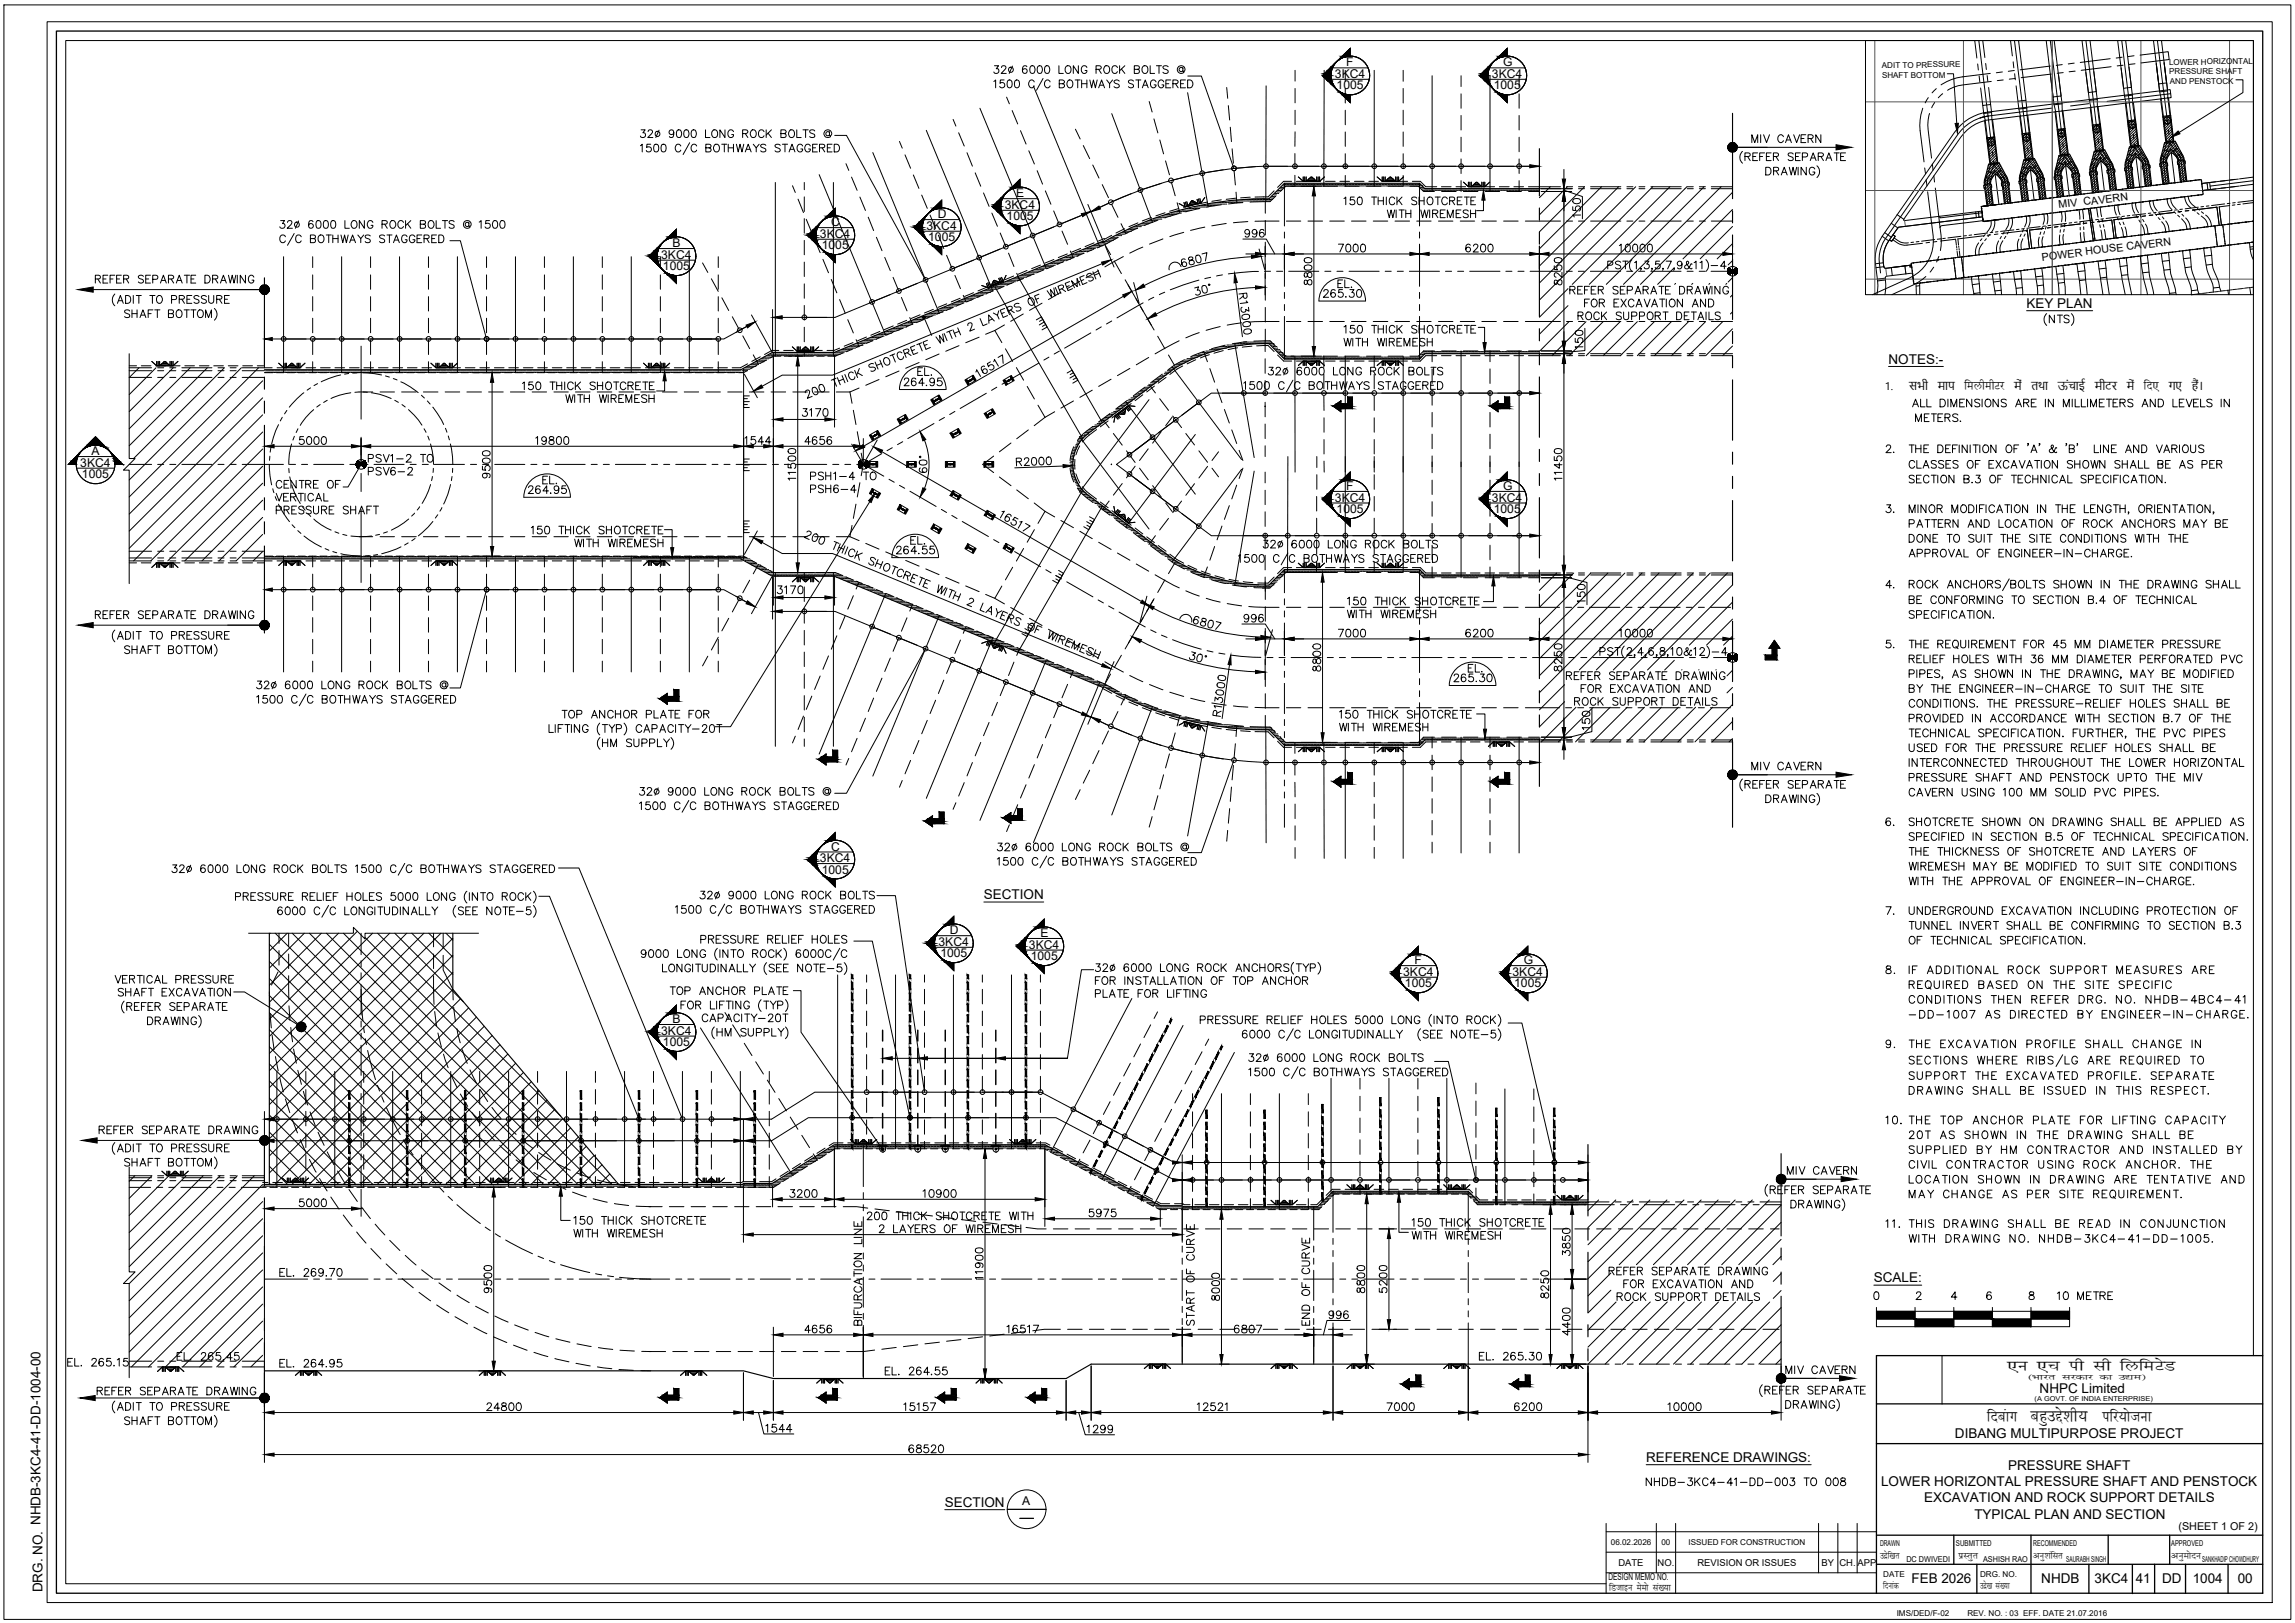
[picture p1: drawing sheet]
<svg xmlns="http://www.w3.org/2000/svg" width="594mm" height="420mm" viewBox="0 0 594 420" stroke-linecap="round" stroke-linejoin="round" font-family="sans-serif">
<defs><g id="words">
<g font-size="5.3">
<text x="452.3" y="38.1">MIV CAVERN</text>
<text x="23.3" y="74.4">REFER SEPARATE DRAWING</text>
<text x="341.5" y="78.3">265.30</text>
<text x="232.8" y="101.2">264.95</text>
<text x="135.5" y="129.1">264.95</text>
<text x="230.7" y="144.6">264.55</text>
<text x="375" y="177.8">265.30</text>
<text x="76.2" y="313.6">5000</text>
<text x="483.7" y="337.6">0 2 4 6 8 10 METRE</text>
<text x="310.1" y="344.3" transform="rotate(-90 310.1 344.3)">START OF CURVE</text>
<text x="24" y="362.3">REFER SEPARATE DRAWING</text>
<text x="424.7" y="385.9">NHDB-3KC4-41-DD-003 TO 008</text>
</g>
<g font-size="5.1">
<text x="514.4" y="368">fncakx cgqmísÓh;</text>
<text x="544.2" y="368">ifj;¨tuk</text>
</g>
<g font-size="4.9">
<text x="23.3" y="161.2">REFER SEPARATE DRAWING</text>
<text x="452.3" y="200.4">MIV CAVERN</text>
<text x="24.3" y="294.6">REFER SEPARATE DRAWING</text>
<text x="461.4" y="305.2">MIV CAVERN</text>
<text x="339.7" y="344.3" transform="rotate(-90 339.7 344.3)">END OF CURVE</text>
<text x="227.9" y="357">EL. 264.55</text>
<text x="461.1" y="356.7">MIV CAVERN</text>
</g>
<g font-size="4.8">
<text x="519.6" y="354.9">,u ,p ih lh fyfeVs</text>
<text x="560.2" y="354.9">M</text>
</g>
<g font-size="4.1">
<text x="508.5" y="101">feyhehVj</text>
<text x="555" y="101">fn,</text>
</g>
<g font-size="3.5">
<text x="524.6" y="79.7">KEY PLAN</text>
<text x="488.9" y="94.1">NOTES:-</text>
<text x="254.7" y="232.8">SECTION</text>
<text x="485.1" y="331.9">SCALE:</text>
<text x="528" y="360.6">NHPC Limited</text>
<text x="506.1" y="372.2">DIBANG MULTIPURPOSE PROJECT</text>
<text x="426.1" y="378.4">REFERENCE DRAWINGS:</text>
<text x="519.8" y="380.5">PRESSURE SHAFT</text>
<text x="486.9" y="384.7">LOWER HORIZONTAL PRESSURE SHAFT AND PENSTOCK</text>
<text x="498.1" y="388.9">EXCAVATION AND ROCK SUPPORT DETAILS</text>
<text x="244.6" y="390.1">SECTION</text>
<text x="511.1" y="393.1">TYPICAL PLAN AND SECTION</text>
<text x="11" y="412.2" transform="rotate(-90 11 412.2)">DRG. NO. NHDB-3KC4-41-DD-1004-00</text>
<text x="494.8" y="409.9">FEB 2026</text>
<text x="528.4" y="409.9">NHDB</text>
<text x="542.2" y="409.9">3KC4 41</text>
<text x="559.7" y="409.9">DD</text>
<text x="567.6" y="409.9">1004</text>
<text x="579.3" y="409.9">00</text>
</g>
<g font-size="3.1">
<text x="348.5" y="17.2">F</text>
<text x="389.1" y="17.2">G</text>
<text x="345.6" y="20.2">3KC4</text>
<text x="346" y="23.2">1005</text>
<text x="386.2" y="20.2">3KC4</text>
<text x="386.7" y="23.2">1005</text>
<text x="263" y="51.1">E</text>
<text x="215.2" y="58.5">C</text>
<text x="239.8" y="59.5">3KC4</text>
<text x="242.7" y="56.5">D</text>
<text x="260.1" y="54.1">3KC4</text>
<text x="260.6" y="57.1">1005</text>
<text x="174.1" y="64">B</text>
<text x="212.3" y="61.6">3KC4</text>
<text x="212.7" y="64.6">1005</text>
<text x="240.3" y="62.5">1005</text>
<text x="171.2" y="66.9">3KC4</text>
<text x="171.6" y="70">1005</text>
<text x="23.7" y="117.9">A</text>
<text x="20.8" y="120.8">3KC4</text>
<text x="21.2" y="123.8">1005</text>
<text x="345.6" y="129.8">3KC4</text>
<text x="348.5" y="126.9">F</text>
<text x="386.2" y="129.8">3KC4</text>
<text x="389.1" y="126.9">G</text>
<text x="346" y="132.8">1005</text>
<text x="386.7" y="132.8">1005</text>
<text x="215.2" y="220.2">C</text>
<text x="212.3" y="223.1">3KC4</text>
<text x="212.7" y="226.2">1005</text>
<text x="243" y="244.8">3KC4</text>
<text x="245.9" y="241.9">D</text>
<text x="266.4" y="245.6">3KC4</text>
<text x="269.3" y="242.6">E</text>
<text x="243.4" y="247.9">1005</text>
<text x="266.8" y="248.6">1005</text>
<text x="366.2" y="249.6">F</text>
<text x="394.5" y="249.6">G</text>
<text x="363.2" y="252.6">3KC4</text>
<text x="363.7" y="255.6">1005</text>
<text x="391.5" y="252.6">3KC4</text>
<text x="392" y="255.6">1005</text>
<text x="171.2" y="267.8">3KC4</text>
<text x="174.1" y="264.8">B</text>
<text x="171.6" y="270.8">1005</text>
<text x="264.6" y="389.6">A</text>
<text x="416.5" y="411.8">fMtkbu ese¨ la[;k</text>
</g>
<g font-size="3">
<text x="486.7" y="403.6">mnzsf[kr</text>
<text x="507" y="403.6">izLrqr</text>
<text x="526.3" y="403.6">vuq'kaflr</text>
<text x="562.1" y="403.6">vuqeksnu</text>
<text x="487.5" y="411.4">fnukad</text>
<text x="512.6" y="411.4">mnzs[k la[;k</text>
</g>
<g font-size="2.9">
<text x="487.9" y="101">1.</text>
<text x="494.2" y="101">सभी माप</text>
<text x="521.4" y="101">मे तथा</text>
<text x="523.3" y="101">ं</text>
<text x="532.7" y="101">ऊंचाई</text>
<text x="542.3" y="101">मीटर</text>
<text x="550.5" y="101">मे</text>
<text x="552.5" y="101">ं</text>
<text x="561.4" y="101">गए</text>
<text x="567.4" y="101">है</text>
<text x="569.1" y="101">ं।</text>
</g>
<g font-size="2.8">
<text x="532.9" y="54" transform="rotate(-7 532.9 54)">MIV CAVERN</text>
<text x="528.7" y="67.5" transform="rotate(-7 528.7 67.5)">POWER HOUSE CAVERN</text>
<text x="563.9" y="396.1">(SHEET 1 OF 2)</text>
</g>
<text font-size="2.5" x="524.9" y="357.2">¼Òkjr ljdkj dk m|e½</text>
<g font-size="2.4">
<text x="418.9" y="405.4">DATE</text>
<text x="429.1" y="405.4">NO.</text>
<text x="439.4" y="405.4">REVISION OR ISSUES</text>
<text x="471.5" y="405.4">BY</text>
<text x="476.2" y="405.4">CH.</text>
<text x="480.9" y="405.4">APP</text>
<text x="416.3" y="409.2">DESIGN MEMO NO.</text>
</g>
<g font-size="2.1">
<text x="487.1" y="17.6">ADIT TO PRESSURE</text>
<text x="561.5" y="16.8">LOWER HORIZONTAL</text>
<text x="487.2" y="20.3">SHAFT BOTTOM</text>
<text x="561.5" y="19.3" transform="rotate(-1 561.5 19.3)">PRESSURE SHAFT</text>
<text x="561.7" y="21.8">AND PENSTOCK</text>
<text x="417" y="399.9">06.02.2026</text>
<text x="430.1" y="399.9">00</text>
<text x="437.1" y="400">ISSUED FOR CONSTRUCTION</text>
<text x="486.7" y="400.3">DRAWN</text>
<text x="506.3" y="400.2">SUBMITTED</text>
<text x="526.3" y="400.2">RECOMMENDED</text>
<text x="562.1" y="400.3">APPROVED</text>
<text x="493.5" y="404.2">DC DWIVEDI</text>
<text x="513.3" y="404.2">ASHISH RAO</text>
<text x="534.9" y="404.2">SAURABH SINGH</text>
<text x="570.1" y="404.2">SANKHADIP CHOWDHURY</text>
<text x="487.5" y="408.1">DATE</text>
<text x="512.6" y="408.1">DRG. NO.</text>
<text x="491" y="418.3">IMS/DED/F-02</text>
<text x="509.3" y="418.3">REV. NO. : 03 EFF. DATE 21.07.2016</text>
</g>
<text font-size="1.7" x="526.7" y="362.8">(A GOVT. OF INDIA ENTERPRISE)</text>
</g></defs>
<!-- layer: BLOCK -->
<g fill="none" stroke="#000" stroke-width=".34">
<path d="M14.6 8h571.1v404.5h-571.1zM585.7 350.9h-100v61.6M485.7 373.7h100M485.7 363.4h100M485.7 397.4h100M505.8 397.4v7.6M525.7 397.4v15.1M545.7 397.4v7.6M561.6 397.4v7.6M485.7 405h100M511.7 405v7.5M540.7 405v7.5"/>
<path d="M552 405v7.5M557.7 405v7.5M565.7 405v7.5M576.7 405v7.5"/>
</g>
<g fill="none" stroke="#000" stroke-width=".26">
<path d="M1 1.3h592v417.9h-592zM12.2 5.6h576v409.3h-576zM344.9 17.6h9.2M349.5 14.6v-2.1l-7.2 7.1 7.2 6.9v-1.9M385.6 17.6h9.1M390.1 14.6v-2.1l-7.1 7.1 7.1 6.9v-1.9M344.6 20.5h9.8M385.2 20.5h9.9M211.6 58.9h9.2M216.2 55.9v-2l-7.2 7 7.2 7v-2M238.8 59.9h9.8M239.2 56.9h9.1"/>
<path d="M243.8 53.8v-1.9l-7.2 6.9 7.2 7.1v-2.1M259.1 54.4h9.8M259.5 51.4h9.1M264 48.5v-2.1l-7.1 7.1 7.1 7v-2M170.2 67.4h9.8M170.5 64.3h9.2M175.1 61.3v-1.9l-7.2 6.9 7.2 7v-2M211.3 61.9h9.8M343.2 73.6a6 6 0 0 1 6.6-1.3 6 6 0 0 1 3.7 5.6h-12.1a6 6 0 0 1 1.8-4.3zM447.2 70l.6-.5zM447.2 70.1l.6-.6zM447.2 70.1l.6-.5z"/>
<path d="M447.3 69.9l.5-.4zM447.3 70.4l.7-.7zM447.3 70.5l.7-.7zM447.3 70.6l.8-.8-.8 .8M447.3 69.8l.4-.4zM447.3 69.9l.4-.5-.4 .5M447.3 70.7l.8-.8zM447.3 69.6l.3-.3-.3 .4M447.3 70.8l.9-.9zM447.4 69.6l.2-.3zM447.4 70.9l.9-.9zM447.4 70.9l.9-.9-.9 1"/>
<path d="M447.5 69.4l.1-.1-.1 .1M447.5 69.5l.1-.2zM447.5 71l.9-.9-.9 .9M447.5 71l.9-.9zM447.5 69.4h.1M447.5 69.3h.1M447.6 69.3l-.2 .2zM447.6 69.3l-.2 .3zM447.6 69.3l1.7 1.8 .2-.3-.2 .3 .2-.3-.2 .3 .2-.3-.2 .3 .2-.3-.2 .3 .2-.3-.2 .3 .2-.3-.2 .3 .2-.1M447.7 69.4l-.4 .4M447.8 69.5l-.6 .6M447.8 69.6l-.6 .6z"/>
<path d="M447.8 69.6l-.6 .6M447.9 69.6l-.7 .8M447.9 69.7l-.7 .7zM448 69.7l-.7 .8M448 69.8l-.7 .8 .8-.8M448.1 69.8l-.8 .8zM448.1 69.9l-.8 .8zM448.3 70l-.9 .8M448.3 70.1l-.8 .9zM448.4 70.1l-.9 .9M448.4 70.2l-.9 .9M448.5 70.2l-.9 .9 1.8-1.8-1.8 1.8"/>
<path d="M448.6 70.3l.9-.8zM448.6 70.4l.9-.9zM448.6 70.4l.9-.8zM448.7 70.4l.9-.8zM448.8 70.5l.8-.8zM448.9 70.6l.8-.7-.8 .7M448.9 70.7l.8-.7zM449 70.7l.7-.7zM449.1 70.9l.6-.6zM449.2 70.9l.5-.6zM449.2 70.9l.5-.5zM449.4 69.4l-.9 .9 1-.8"/>
<path d="M449.5 69.6l-.9 .8M449.5 69.6l-.8 .8zM449.6 69.6l-.9 .9 .9-.8M449.6 70.8l-.3 .2 .3-.3-.3 .3M449.6 69.7l-.8 .9zM449.7 69.8l-.8 .8M449.7 69.9l-.8 .8 .8-.8-.8 .8 .8-.8-.8 .8 .8-.8-.8 .8 .8-.8-.8 .8 .8-.8-.8 .8 .8-.8-.8 .8 .8-.8-.8 .8 .8-.8-.8 .8 .8-.8-.8 .8 .8-.8-.8 .8 .8-.8-.8 .8 .8-.8-.8 .8 .8-.8-.8 .8 .8-.8-.8 .8 .8-.8-.8 .8 .8-.8-.8 .8 .8-.8-.8 .8 .8-.8-.8 .8 .8-.8-.8 .8 .8-.8-.8 .8 .8-.8-.6 .9M449.7 70.5l-.5 .5 .5-.5-.5 .5 .5-.5-.5 .5 .5-.5-.5 .5 .5-.5-.5 .5 .5-.5-.5 .5 .5-.5-.5 .5 .5-.5-.5 .5 .5-.5-.5 .5 .5-.5-.5 .5 .5-.5-.5 .5 .5-.4M449.7 70.1l-.6 .8zM449.7 70.3l-.5 .6zM449.7 70.4l-.5 .6 .5-.6M234.6 96.6a6 6 0 0 1 6.6-1.4 6 6 0 0 1 3.7 5.6h-12.1a6 6 0 0 1 1.8-4.2z"/>
<path d="M249.8 98.4l2.1-1.3 .8 1.3-2.2 1.3zM250.1 98.4l.2 .2zM250.1 98.4l.1 .2M250.3 98.4l-.2 .2M250.3 98.8l.2 .1zM250.4 98.8l.1 .2M250.5 98.7l1.3-.7 .1 .1-1.3 .7zM250.5 98.7h.1M250.5 99.2l.2 .1zM250.5 98.7l.1 .1M250.5 98.8l-.2 .1M250.6 98.8h.1"/>
<path d="M250.6 98.7h.1M250.6 99.1l.1 .3M250.7 98.6h.1M250.7 98.8h.1M250.7 99.2l-.2 .1M250.8 98.6h.1M250.8 98.7l-.1 .1M250.8 98.7h.1M250.9 98.5h.1M250.9 98.7h.1M251 98.5h.1M251 98.4v.1"/>
<path d="M251 98.6v.1M251 98.6h.1M251 98.5l.4-.2zM251 98.4h.1M251.1 98.6h.1M251.1 98.2l.3 .4M251.2 98.5v.1M251.2 98.5h.1M251.2 98.3l-.1 .1M251.2 98.3h.1M251.3 98.3h.1M251.3 98.4v.1"/>
<path d="M251.3 98.4h.1M251.4 98.2h.1M251.4 98.4h.1M251.4 98.3v.1M251.5 98.2h.1M251.5 98.1v.1M251.5 98.3v.1M251.5 98.3h.1M251.6 98.3h.1M251.7 98.1h-.2M251.7 98.2v.1M251.7 97.5l.2 .1z"/>
<path d="M251.8 97.5l.1 .2M251.8 98h-.1M251.9 98h.1M251.9 98h-.1M251.9 98l-.2 .2M251.9 97.5l-.2 .1M252 97.9l.1 .1zM252 97.8l.1 .2M252.2 98.3l.2 .1zM252.2 97.9l-.3 .1M252.2 98.2l.1 .2M252.4 98.3l-.2 .1"/>
<path d="M259.6 98.5l2.2-1.3 .8 1.3-2.2 1.2zM260 98.5l.1 .1zM260 98.5l.1 .2M260.2 98.9l.2 .1zM260.2 98.5l-.3 .1M260.2 98.8l.1 .3M260.4 99.3l.2 .1zM260.4 98.8h.1M260.4 98.9l-.2 .1M260.4 98.8l1.3-.8 .1 .2zM260.4 98.9h.1M260.4 99.2l.2 .2"/>
<path d="M260.6 98.8l-.1 .1M260.6 98.8h.1M260.6 99.3l-.2 .1M260.6 98.7h.1M260.7 98.8h-.1M260.7 98.8h.1M260.8 98.7v.1M260.8 98.7h.1M260.9 98.6h-.3M260.9 98.7h.1M260.9 98.5l.4-.1-.4 .2zM260.9 98.6v.1"/>
<path d="M261 98.5h-.1M261 98.4v.1M261 98.6h.1M261 98.3l.2 .4M261 98.4h.1M261.1 98.6h.1M261.2 98.3l-.1 .1M261.2 98.3h.1M261.3 98.3h.1M261.4 98.2h.1M261.5 98.2h.1M261.5 98.3l-.3 .3"/>
<path d="M261.5 98.1v.1M261.6 98.1h.1M261.6 98.3h.1M261.6 97.6h.2l-.1 .1zM261.6 97.5l.1 .2M261.7 98.2l-.1 .1M261.7 98h.1M261.7 98.2v.1M261.7 98v.2M261.8 98.2h.1M261.8 97.5l-.2 .2M261.8 98h.2z"/>
<path d="M261.9 97.9l.1 .2M262 98.3l.3 .2zM262 98l-.2 .1M262.1 98.3l.1 .2M262.3 98.3l-.3 .2M20.1 118.2h9.2M92.2 119.9l.5-.5-.4 .5M92.3 119.8l.4-.4zM92.3 119.8l.4-.4-.4 .4M92.4 119.6l.2-.2-.3 .3M92.4 119.5l.2-.2-.1 .2M92.4 119.5l.2-.2z"/>
<path d="M92.5 119.5l.1-.2zM92.5 119.5l.1-.2-.1 .2M92.5 119.4h.1M92.5 119.3h.1M92.6 119.3l1.8 1.8M92.6 119.3l-.2 .3M92.6 119.4l-.3 .3M92.7 119.4l-.4 .4zM92.7 119.5l-.5 .4zM92.7 119.5l-.5 .5zM92.8 119.5l-.6 .5M92.8 119.5l-.6 .6z"/>
<path d="M92.8 119.5l-.6 .6M92.8 119.6l-.6 .6M92.9 119.7l-.7 .7 .8-.7-.8 .7 .8-.7-.8 .7 .8-.7-.8 .7 .8-.7-.8 .7 .8-.7-.8 .7 .8-.7-.8 .7 .8-.7-.8 .7 .8-.7-.8 .7 .8-.7-.8 .7 .8-.7-.8 .7 .8-.7-.8 .7 .8-.7-.8 .7 .8-.7-.8 .7 .8-.7-.8 .7 .8-.7-.8 .7 .8-.7-.8 .7 .8-.7-.8 .7 .7-.8-.7 .8 .7-.8-.7 .8 .7-.8-.7 .8 .7-.8-.7 .8 .7-.8-.7 .8 .7-.8-.7 .8 .7-.8-.7 .6M93 119.7l-.8 .7M93 119.7l-.8 .8zM93 119.8l-.7 .7M93 119.8l-.7 .8zM93.1 119.8l-.8 .8zM93.1 119.8l-.8 .9 .8-.9M93.1 119.9l-.8 .8zM93.1 119.9l-.8 .8 .9-.8M93.2 119.9l-.8 .9z"/>
<path d="M93.2 120l-.8 .8M93.3 120l-.9 .9M94.4 119.3l-1.8 1.8 1.8-1.8-.9 .9M94.4 119.3l-.9 1M94.4 119.5l-.8 .8M94.5 119.5l-.9 .9 .9-.9M94.5 119.6l-.8 .8M94.6 119.8l-.7 .8M94.7 120l-.7 .7M222.2 119.9l.5-.5zM222.2 119.9l.6-.4-.6 .5M222.3 119.8l.4-.4-.4 .4"/>
<path d="M222.3 119.6l.3-.2zM222.4 119.5l.2-.2zM222.5 119.5l.1-.2zM222.5 119.4h.1M222.5 119.3h.1M222.6 119.3l-.1 .2zM222.6 119.3l-.2 .2zM222.6 119.3l-.2 .3M222.6 119.3l1.8 1.8M222.6 119.4l-.3 .3zM222.6 119.4l-.3 .3M222.8 119.6l-.6 .7 .7-.7"/>
<path d="M222.9 119.6l-.7 .8M222.9 119.7l-.7 .7zM223.1 119.8l-.8 .8M223.1 119.8l-.8 .9zM223.1 119.9l-.8 .8zM223.2 120l-.9 .8M223.3 120l-.9 .9M224.4 119.4l-1.8 1.7 1.8-1.8-.9 .9M224.5 119.4l-.9 .9 .9-.8M224.5 119.5l-.9 .9M224.5 119.5l-.8 .9M224.6 119.7l-.9 .8"/>
<path d="M224.6 119.7l-.8 .9zM224.6 119.8l-.7 .8M224.7 119.5h2.5v1.4h-2.5zM224.7 120l-.7 .7 .7-.6M224.9 119.8h.2M225 119.7l.1 .1zM225 119.6v.3M225 112.6l2.2-1.2 .8 1.3-2.2 1.3zM225.3 112.7l.3 .1zM225.4 112.6l.1 .3M225.6 113.1l.2 .1zM225.6 112.7l-.3 .1"/>
<path d="M225.6 113.1l.1 .2M225.8 113.1l-.2 .1M225.8 113l1.3-.7zM225.8 113h.1M225.8 113.5l.2 .1zM225.8 113.1h.1M225.8 113.5l.1 .2M225.8 113.1v.1M225.9 113.1h.1M226 112.9h-.2M226 119.9v.6M226 112.9h.1"/>
<path d="M226 113.5l-.2 .1M226.1 112.8h.1M226.2 112.8h.1M226.2 112.7v.1M226.3 112.7h.1M226.3 112.9l-.4 .2M226.3 112.7l.3-.2 .1 .1-.3 .3zM226.3 112.9h.1M226.4 112.7h.1M226.4 112.9h.1M226.4 112.5l.2 .4M226.4 112.8v.1"/>
<path d="M226.4 112.6h.1M226.4 112.8h.1M226.5 112.6h.1M226.5 112.7v.1M226.6 112.6h.1M226.6 112.7h.1M226.6 112.5h.1M226.7 112.6l-.1 .1M226.7 112.5h.1M226.7 112.6v.1M226.7 112.6h.1M226.8 119.8h.2z"/>
<path d="M226.8 112.6h.1M226.8 119.8h.2M226.9 112.6h.1M226.9 112.4l-.1 .1M226.9 119.6v.3M226.9 112.4h.1M226.9 112.3l.1 .1M226.9 112.5h.1M227 112.5h.1M227 111.8l.2 .1zM227 112.3h.1M227 112.4v.1"/>
<path d="M227 111.7l.2 .2M227.1 112.4h.1M227.2 112.4h.1M227.2 112.3h.1M227.2 112.4h-.1M227.2 112.1l.2 .2zM227.2 111.8l-.2 .1M227.2 112.1l.2 .2M227.4 112.1l-.2 .2M227.5 112.6h.1zM227.5 112.5l.1 .2M227.6 112.5l-.2 .1"/>
<path d="M232.2 108.5l2.2-1.2 .7 1.2-2.1 1.3zM232.5 108.6l.2 .1zM232.6 108.5l.1 .2M232.7 109l.3 .1zM232.7 108.5l-.2 .2M232.8 108.9l.1 .2M233 108.8h.1M233 109l-.3 .1M233 108.8l1.3-.7-1.3 .9zM233 108.9h.1M233 109.3l.2 .2zM233 109.3l.1 .2"/>
<path d="M233 109h.1M233.1 108.8h.1M233.1 108.9v.1M233.2 108.7h.1M233.2 108.8h-.2M233.2 108.9h.1M233.2 109.3l-.2 .2M233.3 108.7h.1M233.3 108.8v.1M233.3 108.6h.1M233.4 108.6h.1M233.5 108.6l.3-.2 .1 .1-.3 .2z"/>
<path d="M233.5 108.5h.1M233.6 108.5h.1M233.6 108.3l.2 .5M233.6 108.7l-.3 .1M233.6 108.6v.1M233.7 108.5h.1M233.7 108.6h.1M233.7 108.4h.1M233.8 108.6h.1M233.8 108.4h.1M233.8 108.5v.1M233.8 108.3v.1"/>
<path d="M233.9 108.3h.1M233.9 108.5h.1M234 108.3h.1M234 108.5h.1M234 108.4v.1M234.1 108.2h.1M234.1 108.4h.1M234.1 108.3v.1M234.2 108.3h.1M234.2 107.6l.2 .1zM234.2 108.2h.1M234.2 108.1h.1"/>
<path d="M234.2 107.6l.2 .2M234.3 108.2v.1M234.3 108.1h.1M234.4 108.2h.1M234.4 108.2l-.1 .1M234.4 108l.2 .1zM234.4 107.6l-.2 .1M234.4 108l.2 .2M234.6 108.4l.2 .1zM234.6 108l-.2 .1M234.7 108.3l.1 .2M234.7 119.5h2.5v1.4h-2.5z"/>
<path d="M234.8 108.4l-.2 .1M234.9 119.8h.2M234.9 119.7l.2 .1zM235 119.6v.3M236 119.9v.6M236.8 119.8h.2M236.9 119.7l.1 .1zM236.9 119.6v.3M240.9 103.5l2.2-1.3 .7 1.3-2.1 1.3zM241.2 103.5l.2 .2zM241.3 103.5l.1 .2M241.4 103.5l-.2 .2"/>
<path d="M241.5 103.9l.1 .2zM241.5 103.9l.1 .2M241.6 103.9l-.2 .2M241.7 103.8l1.3-.7v.1zM241.7 103.8h.1M241.7 104.3l.2 .1zM241.7 103.9l.1 .1M241.7 104.3l.2 .2M241.8 103.8h.1M241.9 103.9l-.1 .1M241.9 103.7h.1M241.9 103.9h.1"/>
<path d="M241.9 104.3l-.2 .1M242 103.8h.1M242 103.6h.1M242.1 103.8h-.1M242.1 103.6h.1M242.1 103.8h.1M242.1 103.5h.1M242.2 103.7h.1M242.2 103.5h.4l-.4 .2zM242.2 103.3l.3 .5M242.3 103.5h.1M242.3 103.6v.1"/>
<path d="M242.3 103.6h.1M242.4 103.4h.1M242.4 103.5h-.2M242.4 103.6h.1M242.4 103.5v.1M242.5 103.5h.1M242.5 103.3h.1M242.6 103.3h.1M242.6 103.5h-.1M242.6 103.5h.1M242.7 103.4v.1M242.7 103.4h.1"/>
<path d="M242.8 103.3h.1M242.9 103.3h.1M243 103.1l-.3 .2M243 103.3h.1M243 103.1h.1M243 103.2v.1M243 103.2h.1M243 103.1v.1M243.1 103l.2 .1zM243.1 103.2h-.1M243.1 103l.1 .2M243.3 103l-.2 .1"/>
<path d="M243.3 103.4l.2 .1zM243.4 103.3l.1 .2M243.5 103.4l-.2 .1M244.7 119.5h2.5v1.4h-2.5zM244.9 119.8h.3M244.9 119.7l.2 .1zM245 119.6v.3M245.9 112.1l2.2-1.2 .7 1.3-2.1 1.3zM246 119.9v.6M246.2 112.2l.2 .1zM246.3 112.1l.1 .3M246.4 112.2l-.2 .1"/>
<path d="M246.5 112.6l.1 .1zM246.5 112.6l.1 .2M246.7 112.5l1.4-.7-1.3 .8zM246.7 112.5h.1M246.7 113l.2 .1zM246.7 112.5v.1M246.7 112.6l-.3 .1M246.7 112.6h.1M246.7 112.9l.1 .3M246.8 112.4h.1M246.8 112.6h.1M246.8 119.8h.2"/>
<path d="M246.8 119.7l.2 .1zM246.9 112.4h.1M246.9 112.5v.1M246.9 113l-.2 .1M246.9 112.5h.1M246.9 119.6v.3M247 112.3h.1M247 112.5h.1M247 112.4v.1M247.1 112.3h.1M247.1 112.4v.1M247.1 112.2v.1"/>
<path d="M247.1 112.4h.1M247.2 112.2l.3-.2-.3 .4zM247.2 112.4h.1M247.2 112l.3 .4M247.3 112.2h-.2M247.3 112.3v.1M247.4 112.3h.1M247.4 112.2v.1M247.4 112.2h.1M247.5 112.1h-.2M247.5 112h.1M247.5 112.1v.1"/>
<path d="M247.6 112.1h.1M247.6 112h.1M247.6 111.9h.1M247.7 111.9h.1M247.7 112v.1M247.8 112v.1M247.9 112h.1M247.9 111.3l.2 .1zM247.9 111.8h.1M247.9 111.2l.1 .2M247.9 111.9v.1M248 111.8h.1"/>
<path d="M248.1 111.8l-.1 .1M248.1 111.3l-.2 .1M248.1 111.6l.2 .2zM248.1 111.6l.1 .2M248.3 111.6l-.4 .2M248.3 112.1h.2zM248.4 112l.1 .2M248.5 112l-.2 .1M254.7 119.5h2.5v1.4h-2.5zM254.8 107.1l2.1-1.3 .8 1.3-2.2 1.2zM254.9 119.8h.2zM254.9 119.8h.2"/>
<path d="M255 119.6v.3M255.1 107.1l.2 .1zM255.1 107.1l.1 .2M255.3 107.1l-.2 .1M255.3 107.5l.2 .1zM255.4 107.4l.1 .3M255.5 107.9l.2 .1zM255.5 107.4h.1M255.5 107.5l-.2 .1M255.6 107.4l1.2-.8 .1 .2zM255.6 107.4h.1M255.6 107.8l.1 .2"/>
<path d="M255.6 107.5h.1M255.7 107.5h.1M255.7 107.4v.1M255.7 107.4h.1M255.7 107.9l-.2 .1M255.8 107.3l-.2 .1M255.8 107.2h.1M255.8 107.4h.1M255.9 107.4h.1M255.9 107.2h.1M255.9 107.1h.1M255.9 107.3v.1"/>
<path d="M255.9 107.3h.1M255.9 119.9v.6M256 107.1h.1M256 107.1l.4-.2-.3 .3zM256 107.2v.1M256.1 107.2h.1M256.1 106.8l.3 .5M256.2 107.2h.1M256.2 107l-.1 .1M256.2 107.1v.1M256.2 107.1h.1M256.3 107.1h.1"/>
<path d="M256.4 107.1h.1M256.4 106.9l-.2 .1M256.4 106.8h.1M256.5 107h.1M256.6 106.7h.1M256.6 106.8h-.1M256.7 106.8l-.2 .2M256.7 106.1l.2 .2zM256.7 106.7h.1M256.8 106.1l.1 .2M256.8 119.8h.2M256.8 106.6v.1"/>
<path d="M256.8 119.7l.2 .1zM256.8 106.6h.1M256.8 106.6l.1 .1M256.9 106.8l-.2 .1M256.9 106.7h.1M256.9 106.8h.1M256.9 119.6v.3M256.9 106.1l-.2 .2M257 106.5l.1 .2M257 106.5v.2zM257.2 106.5l-.2 .1M257.2 106.9l.1 .2"/>
<path d="M257.3 106.8v.3zM257.4 106.9l-.2 .2M345.1 105.2l2-1.4v2.8zM347.1 104.5h1.8v-1.7h1.2v3h-3M347.1 103.8l-2 1.4 2 1.4M385.8 105.2l2-1.4v2.8zM387.8 104.5h1.7v-1.7h1.3v3h-3M387.8 103.8l-2 1.4 2 1.4M19.7 120.2h-2l7-7.1 7 7.1h-2M19.8 121.2h9.8M92.3 120.7l.9-.8zM92.3 120.8l.9-.9z"/>
<path d="M92.4 120.8l.8-.8-.8 .8M92.4 120.9l.9-.9zM92.5 121l.8-.9-.8 .9M92.5 121l.9-.9zM93.3 120l-.8 .9M93.3 120.1l-.8 .9M93.4 120.1l-.9 .9M93.4 120.2l-.9 .9zM93.4 120.2l-.8 .9zM93.6 120.4l.9-.9-.8 .9M93.7 120.4l.9-.8zM93.7 120.5l.9-.9-.8 .9"/>
<path d="M93.9 120.6l.8-.7-.8 .8M93.9 120.7l.8-.8zM93.9 120.7l.8-.7zM94.2 120.9l.5-.4-.5 .4M94.2 121l.5-.5-.4 .5M94.5 120.8l-.2 .2M94.5 120.9l-.1 .2M94.6 120.7l-.3 .3 .4-.3M94.6 120.7l-.3 .3M94.7 120l-.6 .8M94.7 120.1l-.6 .7 .6-.6M94.7 120.2l-.6 .7"/>
<path d="M94.7 120.3l-.6 .6zM94.7 120.4l-.5 .5 .5-.5M147.7 128.7a6 6 0 0 0-6.1-6 6 6 0 0 0-6 6h12M222.2 120.1l.6-.6zM222.2 120.2l.6-.7-.6 .7M222.2 120.3l.7-.7zM222.2 120.4l.7-.7zM222.2 120.1l.6-.6-.6 .6M222.2 120.4l.8-.7zM222.2 120.5l.9-.7-.9 .8M222.4 120.9l.9-.9zM222.4 120.9l.9-.8z"/>
<path d="M222.5 120.9l.8-.8zM222.5 121l.9-.9zM222.5 121l.9-.9-.9 .9M223.3 120l-.8 .9M223.4 120.1l-.9 .9zM223.4 120.2l-.9 .9zM223.4 120.2l-.8 .9zM223.5 120.2l.9-.8zM223.6 120.3l.8-.9zM223.6 120.4l.9-.9zM223.7 120.4l.9-.8zM223.8 120.5l.8-.8z"/>
<path d="M223.9 120.6l.8-.8zM223.9 120.7l.8-.8-.8 .8M224 120.7l.7-.7zM224 120.8l.7-.7zM224.1 120.8l.6-.7zM224.1 120.8l.6-.6-.6 .6M224.2 120.9l.5-.6zM224.2 120.9l.5-.5zM224.2 120.9l.5-.4zM224.2 121l.5-.4-.4 .4M224.3 121.1l.2-.2zM224.5 120.9l-.2 .2"/>
<path d="M224.5 120.8l-.2 .2M224.6 120.7l-.3 .3M224.7 120.1l-.6 .7 .6-.6M224.7 120.2l-.6 .7M224.7 120.4l-.5 .5 .5-.5M224.9 120.2l.3 .1M224.9 120.7h.2M225 120.1l.1 .2zM225 120.6l.1 .2zM225 120.1v.3M225 120.5v.3M225.2 120.1l1.5 .2z"/>
<path d="M225.2 120.1v.1M225.2 120.3h.1M225.3 120.1h.1M225.3 120.3h.1M225.3 127.6l.3 .1zM225.3 127.6l.3 .1M225.4 120.1h.1M225.4 120.3h.1M225.5 120.1h.1M225.5 120.3h.1M225.5 127.6l-.1 .2M225.6 127.2l.2 .1z"/>
<path d="M225.6 127.2l.2 .1M225.6 120.1h.1M225.6 120.3h.1M225.6 120.1h.2M225.7 120.3h.1M225.7 127.1l-.1 .3M225.8 120.1l.3 .2zM225.8 126.4l2.2 1.3-.8 1.3-2.2-1.2zM225.8 127.4h.1M225.8 126.8l.2 .1M225.8 120.1h.1M225.8 126.8l.2 .1z"/>
<path d="M225.8 127.3h.1M225.8 127.3l1.3 .8zM225.8 120.3h.1M225.8 127.5h.2M225.9 120.1h.1M225.9 127.3l.4 .2M225.9 120.3h.1M225.9 127.5h.1M225.9 126.7l-.1 .3M226 127.6h.1M226 120.3h.1M226.1 120.1h.1"/>
<path d="M226.1 127.6h.1M226.1 120.3h.1M226.2 120.1h.1M226.2 127.6h.1M226.2 127.7h.1M226.3 127.7l.4 .1-.1 .1zM226.3 127.7h.1M226.3 120.3h-.1M226.3 127.5v.1M226.4 120.1h.1M226.4 120.3h.1M226.4 127.6h.1"/>
<path d="M226.4 127.8h.1M226.5 120.1h.1M226.5 127.8h.1M226.5 127.6h.1M226.5 127.6v.1M226.6 127.8h.1M226.6 120.3h-.1M226.6 127.7h.1M226.6 120.1h.1M226.6 127.9h.1M226.6 120.3h.1M226.6 127.7l.1 .1"/>
<path d="M226.6 127.5l-.2 .5M226.7 127.9h.1M226.7 120.1h.1M226.7 127.8h.1M226.7 120.3h.1M226.7 128l.3 .1M226.7 120.1v.1M226.7 120.2h.1M226.8 120.7h.2zM226.8 120.7h.2M226.8 127.8h.1M226.9 120.1v.2z"/>
<path d="M226.9 127.9h.1M226.9 120.1v.3M226.9 120.5v.3M227 127.9h.1M227 128.5l.2 .2zM227 128.5l.2 .2M227 120.2l-.3 .1M227 127.9v.1M227 128.1h.1M227.1 128h.1M227.1 128.1v.1M227.2 128v.1"/>
<path d="M227.2 128.5l-.2 .2M227.2 128.1l.2 .2zM227.2 128.1l.2 .2M227.4 128.1l-.2 .2M227.4 127.8l.2 .1M227.5 127.8l.1 .1zM227.6 127.7l-.1 .2M232.5 131.7l.2 .2zM232.5 131.7l.2 .2M232.7 131.7l-.1 .2M232.7 131.4h.3zM232.7 131.4l.3 .1"/>
<path d="M232.9 131.3l-.1 .2M233 130.6l2.1 1.3-.7 1.2-2.2-1.2zM233 131.6h.1M233 130.9l.2 .2M233 131.5h.1M233 131h.2l-.1 .1zM233 131.4l1.3 .9zM233 131.6l.2 .1M233 131.4h.1M233.1 131.4v.1M233.1 131.5h.1M233.1 130.9l-.1 .2"/>
<path d="M233.2 131.7h.1M233.2 131.5h.1M233.2 131.6l.3 .1M233.3 131.7v.1M233.4 131.8h.1M233.5 131.7h.1M233.5 131.8l.4 .1-.1 .1zM233.5 131.9h.1M233.6 131.9h.1M233.6 132h.1M233.6 131.7v.1M233.7 132h.1"/>
<path d="M233.7 131.8h.1M233.7 131.8l.1 .1M233.8 132h.1M233.8 131.9h.1M233.8 131.7l-.2 .4M233.8 132.1h.1M233.9 131.9h.1M233.9 132.1h.1M233.9 131.9v.1M234 132h.1M234 132.2h.1M234.1 132.2h.1"/>
<path d="M234.1 132h.1M234.1 132.2l.2 .1M234.1 132v.1M234.2 132.7l.2 .1zM234.2 132.1h.1M234.2 132.7l.2 .1M234.3 132.1v.1M234.3 132.2h.1M234.3 132.3h.1M234.3 132.2l.1 .1M234.4 132.2l-.1 .1M234.4 132.6l-.2 .2"/>
<path d="M234.4 132.3l.2 .1zM234.4 132.3l.2 .1M234.6 132.2l-.2 .3M234.6 131.9l.2 .1zM234.6 131.9l.2 .1M234.8 131.9l-.1 .2M234.9 120.2h.2M234.9 120.7h.2M234.9 120.1l.2 .2zM234.9 120.6l.2 .2zM235 120.1v.3M235 120.5v.3"/>
<path d="M235.2 120.1l1.5 .2zM235.2 120.1h.1M235.2 120.3h.1M235.2 120.1v.1M235.3 120.1h.1M235.4 120.3h-.1M235.4 120.3h.1M235.5 120.1h.1M235.5 120.3h.1M235.5 120.3h.2M235.6 120.1h.1M235.8 120.1h.1"/>
<path d="M235.8 120.1l.4 .2zM235.8 120.3h.1M235.8 120.1h.2M236 120.1h.1M236 120.3h.1M236.1 120.1h.1M236.1 120.3h.1M236.1 120.1h.2M236.2 120.3h-.1M236.3 120.3h-.1M236.3 120.1h.1M236.3 120.3h.1"/>
<path d="M236.4 120.1h.1M236.4 120.3h.1M236.5 120.3h.1M236.6 120.1h.1M236.6 120.3h.1M236.7 120.1v.1M236.7 120.3h.1M236.8 120.2h.2M236.8 120.7h.2M236.9 120.6l.1 .2zM236.9 120.1l.1 .2zM236.9 120.1v.3"/>
<path d="M236.9 120.5v.3M241.2 136.8l.2 .1zM241.2 136.7l.2 .2M241.4 136.7l-.1 .2M241.4 136.4l.2 .1M241.5 136.4l.1 .1zM241.6 136.3l-.1 .2M241.7 135.6l2.1 1.3-.7 1.3-2.2-1.3zM241.7 136.6h.1M241.7 136l.2 .1zM241.7 136l.2 .1M241.8 136.5l1.2 .8z"/>
<path d="M241.8 136.4l-.1 .1M241.8 136.6v.1M241.8 136.7h.1M241.8 136.5h.1M241.9 136.5h.1M241.9 135.9l-.2 .2M241.9 136.7h.1M241.9 136.5v.1M241.9 136.5l.1 .1M242 136.7v.1M242 136.8h.1M242 136.6h.1"/>
<path d="M242.1 136.6v.1M242.1 136.8h.1M242.1 136.7h.1M242.1 136.9h.1M242.2 136.9h.2M242.2 136.7h.1M242.2 136.7l.3 .4zM242.2 136.9h.1M242.3 136.7v.1M242.3 136.8h.1M242.4 137l.2 .1M242.4 136.8h.1"/>
<path d="M242.4 136.8v.1M242.4 136.9h.1M242.5 136.9h.1M242.5 136.7l-.3 .4M242.6 137.1h.1M242.6 136.9v.1M242.7 136.9v.1M242.7 137.2h.1M242.7 137h.1M242.8 137.2l.2 .1M242.8 137v.1M242.9 137.7l.2 .1z"/>
<path d="M242.9 137.1h.1M242.9 137.7l.2 .1M243 137.2h.1M243 137.3h.1M243 137.2v.1M243 137.7l-.1 .2M243.1 137.3l.2 .1zM243.1 137.3l.2 .2M243.2 137.3l-.1 .2M243.3 136.9h.2l-.1 .2zM243.3 136.9l.2 .1M243.5 136.9l-.1 .2"/>
<path d="M244.9 120.2h.3M244.9 120.7h.3M244.9 120.1l.2 .2zM244.9 120.6l.2 .2zM245 120.1v.3M245 120.5v.3M245.2 120.1l1.5 .2zM245.2 120.1h.1M245.2 120.3h.1M245.2 120.1v.1M245.2 120.1h.2M245.3 120.3h.1"/>
<path d="M245.4 120.1h.1M245.4 120.3h.1M245.5 120.1h.2M245.6 120.3h-.1M245.7 120.3h-.1M245.7 120.1h.1M245.7 120.3h.1M245.7 120.1l.5 .2zM245.8 120.1h.1M245.8 120.3h.1M245.9 120.3h-.1M246 120.1h.1"/>
<path d="M246 120.3h.1M246.1 120.1h.1M246.2 120.3h-.1M246.2 120.3h.1M246.2 128.1l.2 .1zM246.2 128.1l.2 .1M246.3 120.1h.1M246.3 120.3h.1M246.3 120.1h.2M246.4 120.3h.1M246.4 128.1l-.1 .2M246.4 127.7l.3 .3"/>
<path d="M246.5 127.7h.1l-.1 .2zM246.5 120.1h.1M246.5 120.3h.1M246.6 127.7l-.1 .2M246.6 120.1l.1 .1M246.7 127l2.1 1.2-.7 1.3-2.2-1.2zM246.7 127.9h.1M246.7 127.3l.2 .1zM246.7 127.3l.2 .1M246.7 120.3h.1M246.7 120.3h-.1M246.7 127.8h.1"/>
<path d="M246.8 127.8l1.3 .8-1.4-.7zM246.8 127.8h.1M246.8 128h.1M246.8 120.2h.2M246.8 120.7h.2M246.8 120.6l.2 .2zM246.8 120.1l.2 .2zM246.8 127.3l-.1 .2M246.9 128.1h.1M246.9 127.8v.1M246.9 120.1v.3M246.9 120.5v.3"/>
<path d="M246.9 127.9h.1M247 127.9v.1M247.1 128h.1M247.1 128.1h.1M247.1 128.1h-.1M247.1 128.2h.1M247.1 128v.1M247.2 128v.1M247.2 128.2h.1M247.2 128.1l.3 .3zM247.3 128.1h.1M247.3 128.2l-.1 .1"/>
<path d="M247.3 128.3h.1M247.3 128.3l.2 .1M247.4 128.1h.1M247.4 128.1v.1M247.5 128.2h.1M247.5 128.4l.2 .1M247.5 128.2v.1M247.5 128l-.3 .5M247.6 128.3h.1M247.6 128.3v.1M247.7 128.6h.2M247.7 128.4h.1"/>
<path d="M247.8 128.4h.1M247.9 129l.2 .2zM247.9 128.4v.1M247.9 129l.2 .2M247.9 128.7l.4 .1M248 128.5l.1 .1M248 128.7h-.1M248 128.6h.1M248 129l-.1 .2M248.1 128.7l.2 .1zM248.2 128.6l-.1 .2M248.3 128.3l.2 .1z"/>
<path d="M248.3 128.3l.2 .1M248.5 128.2l-.1 .2M254.9 120.7h.2zM254.9 120.2l.3 .1M254.9 120.7h.2M255 120.1l.1 .2zM255 120.1v.3M255 120.5v.3M255.1 133.2l.2 .2M255.1 133.2l.2 .1zM255.2 120.2h.1M255.2 120.1l1.5 .2z"/>
<path d="M255.2 120.3h.1M255.2 133.2l-.1 .2M255.3 120.1l-.1 .1M255.3 132.8l.2 .1zM255.3 120.3h-.1M255.3 132.8l.2 .1M255.4 120.1h.1M255.4 120.3h.1M255.5 120.1h.1M255.5 132.8l-.1 .2M255.5 132.1l2.2 1.3-.8 1.2-2.1-1.2zM255.5 133.1h.1"/>
<path d="M255.5 132.4l.2 .1zM255.5 120.3h.1M255.5 133l.1 .1M255.5 132.4l.2 .1M255.6 133h.1M255.6 120.1h.1M255.6 132.9l1.3 .8-1.3-.6zM255.6 133.1l.2 .1M255.6 132.9h.1M255.6 120.3h.1M255.6 132.9l.1 .1M255.7 120.1h.1"/>
<path d="M255.7 120.3h.1M255.7 132.9v.1M255.7 132.4l-.1 .2M255.7 120.1h.2M255.8 120.1l.4 .2zM255.8 133h.1M255.8 120.3h.1M255.8 133.2l.1 .1M255.8 133v.1M255.9 133.1h.1M255.9 120.1h.1M256 120.1h.1"/>
<path d="M256 133.1h.1M256 120.3h.1M256 133.3h-.1M256 133.3h.1M256 133.4h.1M256 133.1v.1M256.1 133.2h.1M256.1 133.2l.3 .3zM256.1 120.3h.1M256.1 133.2l.1 .1M256.1 133.4h.1M256.2 120.1h.1"/>
<path d="M256.2 120.3h.1M256.2 133.3h.1M256.2 133.4h.1M256.2 133.5h.2M256.3 120.1h.1M256.3 133.3h.1M256.3 133.3v.1M256.4 133.4h.1M256.4 133.1l-.3 .5M256.4 120.3h-.1M256.4 133.6h.1M256.5 120.1h.1"/>
<path d="M256.5 120.3h.1M256.5 133.4h.1M256.5 133.6h.1M256.5 133.4l.4 .2M256.6 120.1h.1M256.6 133.7h.1M256.7 120.1h.1M256.7 134.2l.2 .1zM256.7 134.2l.2 .1M256.8 120.1l-.2 .2M256.8 133.8h.1M256.8 120.7h.2"/>
<path d="M256.8 120.6l.2 .2zM256.8 120.1l.2 .2zM256.9 134.1l-.1 .2M256.9 120.1v.3M256.9 120.5v.3M256.9 133.6v.1M257 133.8l.1 .1zM257 133.8l.2 .1M257 120.2l-.3 .1M257.1 133.7l-.1 .2M257.2 133.4l.2 .1zM257.2 133.4l.2 .1"/>
<path d="M257.3 133.4l-.1 .2M344.6 130.2h9.8M344.9 127.2h9.2M349.5 124.2v-2l-7.2 7 7.2 7v-2M385.2 130.2h9.9M385.6 127.2h9.1M390.1 124.2v-2l-7.1 7 7.1 7v-2M230.8 144.4h12.1M230.9 144.3a6 6 0 0 1 6-6 6 6 0 0 1 6.1 6M250.1 141.9l.2 .1zM250.1 141.9l.2 .1M250.2 141.8l-.1 .2"/>
<path d="M250.3 141.5l.2 .1zM250.3 141.5l.2 .1M250.5 141.4l-.1 .2M250.5 140.8l2.2 1.2-.8 1.3-2.1-1.3zM250.5 141.7h.1M250.5 141.1l.2 .1zM250.5 141.1l.2 .1M250.6 141.7h.1M250.6 141.6h.1M250.6 141.6l1.3 .7-.1 .2-1.3-.8zM250.7 141.8h.1M250.7 141.6h.1"/>
<path d="M250.7 141.1l-.1 .2M250.8 141.9h.1M250.8 141.7h.1M250.9 141.7v.1M250.9 141.9h.1M251 141.8h.1M251 142h.1M251.1 141.9l.3 .3zM251.1 141.8v.1M251.2 141.9h.1M251.2 142v.1M251.2 142.1h.1"/>
<path d="M251.3 142.2h.1M251.3 141.9v.1M251.3 142h.1M251.4 141.8l-.3 .4M251.4 142v.1M251.5 142.1h.1M251.5 142.2h-.1M251.5 142.2h.1M251.5 142.3h.1M251.6 142.1v.1M251.6 142.3h.1M251.7 142.2h.1"/>
<path d="M251.7 142.3l-.1 .1M251.7 142.4h.1M251.7 142.4l.1 .1M251.7 142.2l.2 .2M251.7 142.8l.2 .1zM251.7 142.8l.2 .2M251.8 142.4l.1 .1M251.9 142.4h.1M251.9 142.8l-.1 .2M251.9 142.4l.3 .1M252.1 142.4v.2zM252.1 142.4l-.1 .2"/>
<path d="M252.2 142l.2 .2zM252.2 142l.2 .2M252.3 142l-.1 .2M259.9 141.8l.3 .1M260.1 141.7v.3zM260.1 141.7l-.1 .2M260.2 141.4l.2 .1zM260.2 141.4l.2 .1M260.3 141.4l-.1 .2M260.4 140.7l2.2 1.2-.8 1.3-2.2-1.3zM260.4 141l.2 .1zM260.4 141l.2 .1"/>
<path d="M260.4 141.6l.2 .1M260.5 141.5l1.3 .7-.1 .2zM260.5 141.5h-.1M260.5 141.6h-.1M260.5 141.5h.1M260.6 141.7h.1M260.6 141.5v.1M260.6 141l-.2 .2M260.6 141.6h.1M260.7 141.6h.1M260.7 141.8h.1M260.8 141.9h.1"/>
<path d="M260.8 141.6v.1M260.9 141.7h.1M260.9 141.9h.1M260.9 141.7v.1M260.9 141.8h.1M260.9 141.8l.4 .2-.1 .1zM261 142h.1M261 141.8h.1M261.1 141.8v.1M261.1 142l.1 .1M261.1 141.9l.3 .1M261.2 142l-.1 .1"/>
<path d="M261.2 142.1h.1M261.2 141.7l-.2 .5M261.3 142.2h.1M261.4 142l.1 .1M261.4 142.2h.1M261.5 142.2h.1M261.5 142.3h.1M261.6 142.3h.1M261.6 142.1v.1M261.6 142.7l.2 .2M261.6 142.7l.2 .2zM261.6 142.1l.1 .1"/>
<path d="M261.7 142.3v.1M261.7 142.4h.1M261.7 142.2h.1M261.7 142.3h.1M261.7 142.2l.1 .1M261.7 142.7l-.1 .2M261.8 142.2h.1M261.8 142.4l.2 .1zM261.8 142.4l.2 .1M262 142.3l-.1 .2M262 142l.3 .1zM262 141.9l.3 .2"/>
<path d="M262.2 141.9l-.1 .2M172.7 179.5l-2 1.4 2 1.4M387.2 177.4a6 6 0 0 0-6-6 6 6 0 0 0-6 6l12 .1M447.2 170.3l.7-.6-.7 .7M447.3 169.8l.4-.4-.4 .5M447.3 169.8l.4-.4zM447.3 170.6l.8-.8zM447.3 169.6l.3-.2zM447.3 169.7l.3-.3-.3 .3M447.3 170.8l.9-.9zM447.4 169.5l.2-.2zM447.4 170.8l.9-.8-.9 .9"/>
<path d="M447.4 170.9l.9-.8zM447.5 169.4l.1-.1-.1 .1M447.5 169.5l.1-.2zM447.5 171l.9-.9zM447.5 169.4h.1M447.5 171.1l.9-.9zM447.5 169.3h.1M447.6 169.3l-.2 .2zM447.6 169.3l-.2 .3zM447.6 169.3l1.7 1.8M447.6 169.4l-.3 .4zM447.7 169.4l-.4 .4z"/>
<path d="M447.7 169.5l-.5 .6M447.8 169.5l-.6 .7zM447.8 169.6l-.6 .7zM447.9 169.6l-.7 .7zM447.9 169.6l-.7 .7 .7-.7M447.9 169.7l-.6 .9 .8-.8-.8 .8M448.1 169.8l-.8 .8M448.1 169.8l-.8 .9M448.1 169.9l-.8 .8M448.2 169.9l-.9 .8zM448.2 169.9l-.8 .9zM448.3 170l-.9 .9 .9-.9"/>
<path d="M448.3 170.1l-.9 .8M448.4 170.1l-.9 .9M448.4 170.1l-.9 .9zM448.4 170.2l-.8 .9zM448.5 170.2l.9-.9-1.8 1.8M448.6 170.3l.9-.8zM448.8 170.5l.8-.8zM448.9 170.6l.7-.8zM448.9 170.6l.8-.7zM449 170.7l.7-.6zM449.1 170.8l.6-.7zM449.2 170.9l.5-.5z"/>
<path d="M449.2 170.9l.5-.4zM449.3 171.1l.2-.2zM449.4 169.4l-.9 .8M449.5 170.9l-.1 .1M449.5 169.5l-.8 .9 .8-.9-.9 .8 .9-.9-.9 .9M449.5 169.6l-.8 .8M449.6 169.6l-.8 .9M449.6 169.7l-.8 .8M449.6 170.7l-.3 .3M449.6 170.8l-.3 .2M449.6 170.8l-.3 .3 .2-.2M449.6 169.7l-.8 .9z"/>
<path d="M449.6 170.6l-.3 .4 .3-.3M449.7 169.8l-.8 .8 .8-.7M449.7 170.5l-.5 .5zM449.7 170l-.8 .7M449.7 170.1l-.7 .7zM449.7 170.1l-.6 .7M449.7 170.3l-.5 .6M458 167.8l1.3-2 1.4 2M458.7 167.8v1.8h-1.8v1.2h3.1v-3M459.3 165.8l1.4 2h-2.7zM170.7 180.9l2-1.4v2.8zM172.7 180.3h1.8v-1.8h1.2v3h-3"/>
<path d="M211.8 196.6l2-1.4v2.8zM213.8 196h1.8v-1.8h1.2v3h-3M213.8 195.2l-2 1.4 2 1.4M216.2 217.6v-2l-7.2 6.9 7.2 7.1v-2.1M239.4 212.6l2-1.4v2.8zM241.4 212h1.7v-1.8h1.3v3h-3M241.4 211.2l-2 1.4 2 1.4M259.6 211.8l2.1-1.4v2.7zM261.7 211.2h1.7v-1.8h1.3v3h-3M261.7 210.4l-2.1 1.4 2.1 1.3M345.1 202.4l2-1.4v2.8zM347.1 201.8h1.8v-1.8h1.2v3h-3"/>
<path d="M347.1 201l-2 1.4 2 1.4M385.8 202.4l2-1.4v2.8zM387.8 201.8h1.7v-1.8h1.3v3h-3M387.8 201l-2 1.4 2 1.4M211.3 223.6h9.8M211.6 220.6h9.2M246.9 239.2v-2l-7.2 7 7.2 7v-2M254.7 233.5h15.5M270.3 239.9v-1.9l-7.2 7 7.2 7v-2M242 245.2h9.8M242.3 242.2h9.2M265.4 246h9.8"/>
<path d="M265.7 243h9.2M362.2 253h9.9M362.6 250h9.1M367.2 247v-2l-7.2 7 7.2 7v-2M390.6 253h9.7M390.9 250h9.1M395.5 247v-2l-7.2 7 7.2 7v-2M170.2 268.2h9.8M170.5 265.2h9.2M175.1 262.2v-2l-7.2 7 7.2 7v-2M227.2 296.6l2.5 .2zM227.7 296.8h1.5v.7a.76 .76 0 0 1-.7 .7 .76 .76 0 0 1-.8-.7z"/>
<path d="M228.2 297.5h.5M228.5 298.2h.1M228.5 297.3v.5M236.3 296.6l2.5 .2zM236.8 297.5v-.7h1.5v.7M236.9 297.5a.74 .74 0 0 0 .7 .7M237.3 297.5h.5M237.6 298.2h.1M237.6 297.3v.5M238.3 297.5a.74 .74 0 0 1-.7 .7M243.4 296.6l2.5 .2zM243.9 297.5v-.7h1.5v.7"/>
<path d="M244 297.5a.74 .74 0 0 0 .7 .7M244.4 297.5h.5M244.7 298.2h.1M244.7 297.3v.5M245.4 297.5a.74 .74 0 0 1-.7 .7M256.5 296.6l2.5 .2zM257 296.8h1.5v.7a.74 .74 0 0 1-.7 .7 .74 .74 0 0 1-.8-.7zM257.5 297.5h.6M257.8 298.2h.1M257.8 297.3v.5M485.7 338.5v5h50v-5M485.7 339.5h50"/>
<path d="M495.7 338.5v5M505.8 338.5v5M515.7 338.5v5M525.7 338.5v5M362.8 358.4l2-1.4v2.7zM364.8 357.7h1.7v-1.7h1.3v3h-3M364.8 357l-2 1.4 2 1.3M391.1 358.4l2-1.4v2.7zM393.1 357.7h1.7v-1.7h1.3v3h-3M393.1 357l-2 1.4 2 1.3M485.7 341.5h50M502.7 350.9v12.6"/>
<path d="M583.3 350.9v-340.4h-566.3v399.5h398.8M170.7 361.8l2-1.4v2.8zM172.7 361.2h1.8v-1.7h1.2v2.9h-3M172.7 360.4l-2 1.4 2 1.4M211.8 361.8l2-1.4v2.8zM213.8 361.2h1.8v-1.7h1.2v2.9h-3M213.8 360.4l-2 1.4 2 1.4M242.5 361.8l2-1.4v2.8zM244.5 361.2h1.8v-1.7h1.2v2.9h-3M244.5 360.4l-2 1.4 2 1.4M265.9 361.8l2-1.4v2.8zM267.9 361.2h1.8v-1.7h1.2v2.9h-3"/>
<path d="M267.9 360.4l-2 1.4 2 1.4M244.6 390.8h15.5M260.7 390.7h10M264 393.1h3.5M415.8 394.4v18.1M415.8 396.5h69.9M428.8 394.4v12.8M433.7 394.4v18.1M470.7 394.4v12.8M475.7 394.4v12.8M480.7 394.4v12.8M415.8 401.8h69.9"/>
<path d="M415.8 407.2h69.9"/>
<circle cx="349.5" cy="19.5" r="5"/>
<circle cx="390.2" cy="19.5" r="5"/>
<circle cx="243.8" cy="58.8" r="5"/>
<circle cx="264.1" cy="53.4" r="5"/>
<circle cx="175.1" cy="66.3" r="5"/>
<circle cx="216.2" cy="60.9" r="5"/>
<circle cx="448.5" cy="70.2" r="1.25"/>
<circle cx="250.2" cy="98.5" r=".15"/>
<circle cx="250.2" cy="98.5" r=".06"/>
<circle cx="250.2" cy="98.5" r=".11"/>
<circle cx="250.4" cy="98.9" r=".15"/>
<circle cx="250.4" cy="98.9" r=".06"/>
<circle cx="250.4" cy="98.9" r=".11"/>
<circle cx="250.6" cy="99.3" r=".15"/>
<circle cx="250.6" cy="99.3" r=".06"/>
<circle cx="251.9" cy="97.5" r=".15"/>
<circle cx="251.9" cy="97.5" r=".06"/>
<circle cx="251.9" cy="97.5" r=".11"/>
<circle cx="252.1" cy="97.9" r=".15"/>
<circle cx="252.1" cy="97.9" r=".06"/>
<circle cx="252.1" cy="97.9" r=".11"/>
<circle cx="252.3" cy="98.3" r=".15"/>
<circle cx="252.3" cy="98.3" r=".06"/>
<circle cx="252.3" cy="98.3" r=".11"/>
<circle cx="260.1" cy="98.5" r=".15"/>
<circle cx="260.1" cy="98.5" r=".06"/>
<circle cx="260.1" cy="98.5" r=".11"/>
<circle cx="260.3" cy="99" r=".15"/>
<circle cx="260.3" cy="99" r=".06"/>
<circle cx="260.3" cy="99" r=".11"/>
<circle cx="260.5" cy="99.3" r=".15"/>
<circle cx="260.5" cy="99.3" r=".06"/>
<circle cx="260.5" cy="99.3" r=".11"/>
<circle cx="261.7" cy="97.6" r=".15"/>
<circle cx="261.7" cy="97.6" r=".06"/>
<circle cx="261.7" cy="97.6" r=".11"/>
<circle cx="261.9" cy="98" r=".15"/>
<circle cx="261.9" cy="98" r=".06"/>
<circle cx="261.9" cy="98" r=".11"/>
<circle cx="262.2" cy="98.4" r=".15"/>
<circle cx="262.2" cy="98.4" r=".06"/>
<circle cx="262.2" cy="98.4" r=".11"/>
<circle cx="225" cy="119.7" r=".06"/>
<circle cx="225" cy="119.7" r=".11"/>
<circle cx="225" cy="119.7" r=".15"/>
<circle cx="225.4" cy="112.8" r=".15"/>
<circle cx="225.4" cy="112.8" r=".06"/>
<circle cx="225.4" cy="112.8" r=".11"/>
<circle cx="225.7" cy="113.1" r=".15"/>
<circle cx="225.7" cy="113.1" r=".06"/>
<circle cx="225.7" cy="113.1" r=".11"/>
<circle cx="225.9" cy="113.5" r=".15"/>
<circle cx="225.9" cy="113.5" r=".06"/>
<circle cx="225.9" cy="113.5" r=".11"/>
<circle cx="226.9" cy="119.7" r=".06"/>
<circle cx="226.9" cy="119.7" r=".11"/>
<circle cx="226.9" cy="119.7" r=".15"/>
<circle cx="227.1" cy="111.8" r=".15"/>
<circle cx="227.1" cy="111.8" r=".06"/>
<circle cx="227.1" cy="111.8" r=".11"/>
<circle cx="227.4" cy="112.2" r=".15"/>
<circle cx="227.4" cy="112.2" r=".06"/>
<circle cx="227.4" cy="112.2" r=".11"/>
<circle cx="227.6" cy="112.6" r=".15"/>
<circle cx="227.6" cy="112.6" r=".06"/>
<circle cx="227.6" cy="112.6" r=".11"/>
<circle cx="232.6" cy="108.6" r=".15"/>
<circle cx="232.6" cy="108.6" r=".06"/>
<circle cx="232.6" cy="108.6" r=".11"/>
<circle cx="232.9" cy="109" r=".15"/>
<circle cx="232.9" cy="109" r=".06"/>
<circle cx="232.9" cy="109" r=".11"/>
<circle cx="233.1" cy="109.4" r=".15"/>
<circle cx="233.1" cy="109.4" r=".06"/>
<circle cx="233.1" cy="109.4" r=".11"/>
<circle cx="234.3" cy="107.6" r=".15"/>
<circle cx="234.3" cy="107.6" r=".06"/>
<circle cx="234.3" cy="107.6" r=".11"/>
<circle cx="234.5" cy="108.1" r=".15"/>
<circle cx="234.5" cy="108.1" r=".06"/>
<circle cx="234.5" cy="108.1" r=".11"/>
<circle cx="234.8" cy="108.4" r=".15"/>
<circle cx="234.8" cy="108.4" r=".06"/>
<circle cx="234.8" cy="108.4" r=".11"/>
<circle cx="235" cy="119.7" r=".06"/>
<circle cx="235" cy="119.7" r=".11"/>
<circle cx="235" cy="119.7" r=".15"/>
<circle cx="236.9" cy="119.7" r=".06"/>
<circle cx="236.9" cy="119.7" r=".15"/>
<circle cx="241.4" cy="103.6" r=".15"/>
<circle cx="241.4" cy="103.6" r=".06"/>
<circle cx="241.4" cy="103.6" r=".11"/>
<circle cx="241.6" cy="104" r=".15"/>
<circle cx="241.6" cy="104" r=".06"/>
<circle cx="241.6" cy="104" r=".11"/>
<circle cx="241.8" cy="104.4" r=".15"/>
<circle cx="241.8" cy="104.4" r=".06"/>
<circle cx="241.8" cy="104.4" r=".11"/>
<circle cx="243.2" cy="103" r=".15"/>
<circle cx="243.2" cy="103" r=".11"/>
<circle cx="243.4" cy="103.4" r=".15"/>
<circle cx="243.4" cy="103.4" r=".06"/>
<circle cx="243.4" cy="103.4" r=".11"/>
<circle cx="245" cy="119.7" r=".06"/>
<circle cx="245" cy="119.7" r=".11"/>
<circle cx="245" cy="119.7" r=".15"/>
<circle cx="246.4" cy="112.2" r=".15"/>
<circle cx="246.4" cy="112.2" r=".06"/>
<circle cx="246.4" cy="112.2" r=".11"/>
<circle cx="246.6" cy="112.6" r=".15"/>
<circle cx="246.6" cy="112.6" r=".06"/>
<circle cx="246.6" cy="112.6" r=".11"/>
<circle cx="246.8" cy="113" r=".15"/>
<circle cx="246.8" cy="113" r=".06"/>
<circle cx="246.8" cy="113" r=".11"/>
<circle cx="247" cy="119.7" r=".06"/>
<circle cx="247" cy="119.7" r=".15"/>
<circle cx="248" cy="111.3" r=".15"/>
<circle cx="248" cy="111.3" r=".06"/>
<circle cx="248" cy="111.3" r=".11"/>
<circle cx="248.2" cy="111.7" r=".15"/>
<circle cx="248.2" cy="111.7" r=".06"/>
<circle cx="248.2" cy="111.7" r=".11"/>
<circle cx="248.4" cy="112.1" r=".15"/>
<circle cx="248.4" cy="112.1" r=".06"/>
<circle cx="248.4" cy="112.1" r=".11"/>
<circle cx="255" cy="119.7" r=".06"/>
<circle cx="255" cy="119.7" r=".15"/>
<circle cx="255.2" cy="107.1" r=".15"/>
<circle cx="255.2" cy="107.1" r=".06"/>
<circle cx="255.2" cy="107.1" r=".11"/>
<circle cx="255.4" cy="107.5" r=".15"/>
<circle cx="255.4" cy="107.5" r=".06"/>
<circle cx="255.4" cy="107.5" r=".11"/>
<circle cx="255.7" cy="107.9" r=".15"/>
<circle cx="255.7" cy="107.9" r=".06"/>
<circle cx="255.7" cy="107.9" r=".11"/>
<circle cx="256.9" cy="106.2" r=".15"/>
<circle cx="256.9" cy="106.2" r=".06"/>
<circle cx="256.9" cy="106.2" r=".11"/>
<circle cx="256.9" cy="119.7" r=".06"/>
<circle cx="256.9" cy="119.7" r=".11"/>
<circle cx="256.9" cy="119.7" r=".15"/>
<circle cx="257.1" cy="106.6" r=".15"/>
<circle cx="257.1" cy="106.6" r=".06"/>
<circle cx="257.1" cy="106.6" r=".11"/>
<circle cx="257.3" cy="107" r=".15"/>
<circle cx="257.3" cy="107" r=".06"/>
<circle cx="257.3" cy="107" r=".11"/>
<circle cx="24.7" cy="120.2" r="5"/>
<circle cx="93.5" cy="120.2" r="1.25"/>
<circle cx="223.5" cy="120.2" r="1.25"/>
<circle cx="225" cy="120.2" r=".06"/>
<circle cx="225" cy="120.6" r=".06"/>
<circle cx="225" cy="120.2" r=".11"/>
<circle cx="225" cy="120.6" r=".11"/>
<circle cx="225" cy="120.2" r=".15"/>
<circle cx="225" cy="120.6" r=".15"/>
<circle cx="225.4" cy="127.6" r=".15"/>
<circle cx="225.4" cy="127.6" r=".06"/>
<circle cx="225.4" cy="127.6" r=".11"/>
<circle cx="225.7" cy="127.2" r=".15"/>
<circle cx="225.7" cy="127.2" r=".06"/>
<circle cx="225.7" cy="127.2" r=".11"/>
<circle cx="225.9" cy="126.9" r=".15"/>
<circle cx="225.9" cy="126.9" r=".06"/>
<circle cx="225.9" cy="126.9" r=".11"/>
<circle cx="226.9" cy="120.2" r=".06"/>
<circle cx="226.9" cy="120.6" r=".06"/>
<circle cx="226.9" cy="120.2" r=".11"/>
<circle cx="226.9" cy="120.6" r=".11"/>
<circle cx="226.9" cy="120.6" r=".15"/>
<circle cx="226.9" cy="120.2" r=".15"/>
<circle cx="227.1" cy="128.6" r=".15"/>
<circle cx="227.1" cy="128.6" r=".06"/>
<circle cx="227.1" cy="128.6" r=".11"/>
<circle cx="227.4" cy="128.2" r=".15"/>
<circle cx="227.4" cy="128.2" r=".06"/>
<circle cx="227.4" cy="128.2" r=".11"/>
<circle cx="227.6" cy="127.8" r=".15"/>
<circle cx="227.6" cy="127.8" r=".06"/>
<circle cx="227.6" cy="127.8" r=".11"/>
<circle cx="232.6" cy="131.8" r=".15"/>
<circle cx="232.6" cy="131.8" r=".06"/>
<circle cx="232.6" cy="131.8" r=".11"/>
<circle cx="232.9" cy="131.4" r=".15"/>
<circle cx="232.9" cy="131.4" r=".06"/>
<circle cx="232.9" cy="131.4" r=".11"/>
<circle cx="233.1" cy="131" r=".15"/>
<circle cx="233.1" cy="131" r=".06"/>
<circle cx="233.1" cy="131" r=".11"/>
<circle cx="234.3" cy="132.7" r=".15"/>
<circle cx="234.3" cy="132.7" r=".06"/>
<circle cx="234.3" cy="132.7" r=".11"/>
<circle cx="234.5" cy="132.4" r=".15"/>
<circle cx="234.5" cy="132.4" r=".06"/>
<circle cx="234.5" cy="132.4" r=".11"/>
<circle cx="234.8" cy="131.9" r=".15"/>
<circle cx="234.8" cy="131.9" r=".06"/>
<circle cx="234.8" cy="131.9" r=".11"/>
<circle cx="235" cy="120.6" r=".06"/>
<circle cx="235" cy="120.2" r=".06"/>
<circle cx="235" cy="120.2" r=".11"/>
<circle cx="235" cy="120.6" r=".11"/>
<circle cx="235" cy="120.6" r=".15"/>
<circle cx="235" cy="120.2" r=".15"/>
<circle cx="236.9" cy="120.6" r=".06"/>
<circle cx="236.9" cy="120.2" r=".06"/>
<circle cx="236.9" cy="120.6" r=".15"/>
<circle cx="236.9" cy="120.2" r=".15"/>
<circle cx="241.4" cy="136.8" r=".15"/>
<circle cx="241.4" cy="136.8" r=".06"/>
<circle cx="241.4" cy="136.8" r=".11"/>
<circle cx="241.6" cy="136.4" r=".15"/>
<circle cx="241.6" cy="136.4" r=".06"/>
<circle cx="241.6" cy="136.4" r=".11"/>
<circle cx="241.8" cy="136" r=".15"/>
<circle cx="241.8" cy="136" r=".06"/>
<circle cx="241.8" cy="136" r=".11"/>
<circle cx="243" cy="137.7" r=".15"/>
<circle cx="243" cy="137.7" r=".06"/>
<circle cx="243" cy="137.7" r=".11"/>
<circle cx="243.2" cy="137.4" r=".15"/>
<circle cx="243.2" cy="137.4" r=".06"/>
<circle cx="243.2" cy="137.4" r=".11"/>
<circle cx="243.4" cy="137" r=".15"/>
<circle cx="243.4" cy="137" r=".06"/>
<circle cx="243.4" cy="137" r=".11"/>
<circle cx="245" cy="120.6" r=".06"/>
<circle cx="245" cy="120.2" r=".06"/>
<circle cx="245" cy="120.2" r=".11"/>
<circle cx="245" cy="120.6" r=".11"/>
<circle cx="245" cy="120.6" r=".15"/>
<circle cx="245" cy="120.2" r=".15"/>
<circle cx="246.4" cy="128.1" r=".15"/>
<circle cx="246.4" cy="128.1" r=".06"/>
<circle cx="246.4" cy="128.1" r=".11"/>
<circle cx="246.6" cy="127.7" r=".15"/>
<circle cx="246.6" cy="127.7" r=".06"/>
<circle cx="246.6" cy="127.7" r=".11"/>
<circle cx="246.8" cy="127.4" r=".15"/>
<circle cx="246.8" cy="127.4" r=".06"/>
<circle cx="246.8" cy="127.4" r=".11"/>
<circle cx="247" cy="120.6" r=".06"/>
<circle cx="247" cy="120.2" r=".06"/>
<circle cx="247" cy="120.2" r=".15"/>
<circle cx="247" cy="120.6" r=".15"/>
<circle cx="248" cy="129.1" r=".15"/>
<circle cx="248" cy="129.1" r=".06"/>
<circle cx="248" cy="129.1" r=".11"/>
<circle cx="248.2" cy="128.7" r=".15"/>
<circle cx="248.2" cy="128.7" r=".06"/>
<circle cx="248.2" cy="128.7" r=".11"/>
<circle cx="248.4" cy="128.3" r=".15"/>
<circle cx="248.4" cy="128.3" r=".06"/>
<circle cx="255" cy="120.6" r=".06"/>
<circle cx="255" cy="120.2" r=".06"/>
<circle cx="255" cy="120.6" r=".15"/>
<circle cx="255" cy="120.2" r=".15"/>
<circle cx="255.2" cy="133.2" r=".15"/>
<circle cx="255.2" cy="133.2" r=".06"/>
<circle cx="255.2" cy="133.2" r=".11"/>
<circle cx="255.4" cy="132.9" r=".15"/>
<circle cx="255.4" cy="132.9" r=".06"/>
<circle cx="255.4" cy="132.9" r=".11"/>
<circle cx="255.7" cy="132.5" r=".15"/>
<circle cx="255.7" cy="132.5" r=".06"/>
<circle cx="255.7" cy="132.5" r=".11"/>
<circle cx="256.9" cy="134.2" r=".15"/>
<circle cx="256.9" cy="134.2" r=".06"/>
<circle cx="256.9" cy="134.2" r=".11"/>
<circle cx="256.9" cy="120.6" r=".06"/>
<circle cx="256.9" cy="120.2" r=".06"/>
<circle cx="256.9" cy="120.6" r=".11"/>
<circle cx="256.9" cy="120.2" r=".11"/>
<circle cx="256.9" cy="120.2" r=".15"/>
<circle cx="256.9" cy="120.6" r=".15"/>
<circle cx="257.1" cy="133.8" r=".15"/>
<circle cx="257.1" cy="133.8" r=".06"/>
<circle cx="257.1" cy="133.8" r=".11"/>
<circle cx="257.3" cy="133.4" r=".15"/>
<circle cx="257.3" cy="133.4" r=".06"/>
<circle cx="257.3" cy="133.4" r=".11"/>
<circle cx="349.5" cy="129.2" r="5"/>
<circle cx="390.2" cy="129.2" r="5"/>
<circle cx="250.2" cy="141.9" r=".15"/>
<circle cx="250.2" cy="141.9" r=".06"/>
<circle cx="250.2" cy="141.9" r=".11"/>
<circle cx="250.4" cy="141.5" r=".15"/>
<circle cx="250.4" cy="141.5" r=".06"/>
<circle cx="250.4" cy="141.5" r=".11"/>
<circle cx="250.6" cy="141.1" r=".15"/>
<circle cx="250.6" cy="141.1" r=".06"/>
<circle cx="251.9" cy="142.9" r=".15"/>
<circle cx="251.9" cy="142.9" r=".06"/>
<circle cx="251.9" cy="142.9" r=".11"/>
<circle cx="252.1" cy="142.5" r=".15"/>
<circle cx="252.1" cy="142.5" r=".06"/>
<circle cx="252.1" cy="142.5" r=".11"/>
<circle cx="252.3" cy="142.1" r=".15"/>
<circle cx="252.3" cy="142.1" r=".06"/>
<circle cx="252.3" cy="142.1" r=".11"/>
<circle cx="260.1" cy="141.8" r=".15"/>
<circle cx="260.1" cy="141.8" r=".06"/>
<circle cx="260.1" cy="141.8" r=".11"/>
<circle cx="260.3" cy="141.5" r=".15"/>
<circle cx="260.3" cy="141.5" r=".06"/>
<circle cx="260.3" cy="141.5" r=".11"/>
<circle cx="260.5" cy="141" r=".15"/>
<circle cx="260.5" cy="141" r=".06"/>
<circle cx="261.7" cy="142.8" r=".15"/>
<circle cx="261.7" cy="142.8" r=".06"/>
<circle cx="261.7" cy="142.8" r=".11"/>
<circle cx="261.9" cy="142.4" r=".15"/>
<circle cx="261.9" cy="142.4" r=".06"/>
<circle cx="261.9" cy="142.4" r=".11"/>
<circle cx="262.2" cy="142" r=".15"/>
<circle cx="262.2" cy="142" r=".06"/>
<circle cx="262.2" cy="142" r=".11"/>
<circle cx="448.5" cy="170.2" r="1.25"/>
<circle cx="216.2" cy="222.5" r="5"/>
<circle cx="246.9" cy="244.2" r="5"/>
<circle cx="270.3" cy="245" r="5"/>
<circle cx="367.2" cy="252" r="5"/>
<circle cx="395.5" cy="252" r="5"/>
<circle cx="175.1" cy="267.2" r="5"/>
<circle cx="228.5" cy="297.5" r=".19"/>
<circle cx="237.6" cy="297.5" r=".19"/>
<circle cx="244.7" cy="297.5" r=".19"/>
<circle cx="257.8" cy="297.5" r=".19"/>
<circle cx="265.7" cy="390.7" r="5"/>
</g>
<g fill="#000" stroke="#000" stroke-width=".26">
<path d="M346 16l-.7 .6zM346.9 15.1h.4l-.7 .4zM347.4 14.6l2.1-2.1v2.1zM386.6 16l-.6 .6zM387.6 15.1h.3l-.7 .4zM390.1 12.5v2.1h-2zM344.5 21.7h.5l.4 .7zM346 23.1l.6 .5zM347.4 24.5l2.1 .1zM385.2 21.7h.4l.5 .7zM386.6 23.1l.6 .5zM388 24.5l2.1 .1z"/>
<path d="M173.1 61.3l2-1.9v1.9zM212.7 57.4l-.7 .6zM213.6 56.5h.4l-.7 .4zM214.2 55.9l2-2v2zM241.7 53.8l2.1-1.9v1.9zM259.1 55.6h.4l.5 .7zM260.5 49.9l-.7 .6zM260.5 57l.6 .5zM261.5 49h.3l-.7 .4zM261.9 58.4l2.1 .1zM264 46.4v2.1h-2zM170.9 63.5l.7-.7z"/>
<path d="M171.6 69.9l.6 .5zM172.5 61.9h.3l-.6 .4zM173 71.3h2.1zM211.2 63.1h.5l.4 .7zM214.1 65.9h2.1zM238.8 61h.4l.5 .8zM240.2 62.4l.6 .5zM241.6 63.8h2.2zM21.1 116.7l-.6 .6zM21.7 116.1l-.6 .6zM24.7 113.1l2.1 2.1h-4.2zM26.8 115.7h.5l.4 .4z"/>
<path d="M28.3 116.7l.6 .6zM346 105.8h1.1v.8zM346 104.5l1.1-.7v.7zM347 106.5l.1 .1zM386.7 105.8h1.1v.8zM386.7 104.5l1.1-.7v.7zM344.5 131.4h.5l.4 .7zM346 125.6l-.7 .7zM346 132.8l.6 .5zM346.9 124.8h.4l-.7 .4zM347.4 134.2h2.1zM347.4 124.2l2.1-2v2z"/>
<path d="M385.2 131.4h.4l.5 .7zM386.6 125.6l-.6 .7zM386.6 132.8l.6 .5zM387.6 124.8h.3l-.7 .4zM388 134.2h2.1zM390.1 122.2v2h-2zM171.6 180.3l1.1-.8v.8zM172.6 179.5h.2zM459.3 165.8l1.4 2h-2.7zM459.2 165.8h.2zM171.6 181.5h1.1v.8zM172.6 182.3h.2z"/>
<path d="M212.7 197.2h1.1v.8zM212.7 196l1.1-.8v.8zM213.7 198h.2zM213.8 195.2h.1zM212.7 219l-.7 .7zM213.6 218.1h.4l-.7 .4zM214.1 217.6l2.1-2v2zM240.3 213.2h1.1v.8zM240.3 212l1.1-.8v.8zM241.3 214h.2zM260.6 212.4h1.1v.7zM260.6 211.2l1.1-.8v.8z"/>
<path d="M346 203h1.1v.8zM346 201.8l1.1-.8v.8zM347.1 200.9v.2zM386.7 203h1.1v.8zM386.7 201.8l1.1-.8v.8zM211.2 224.7h.5l.4 .8zM212.7 226.1l.6 .5zM214.1 227.5h2.1zM244.3 239.8h.3l-.6 .4zM244.9 239.2l2-2v2zM268.3 239.9l2-1.9v1.9zM242.7 241.3l.7-.6z"/>
<path d="M243.4 247.8l.6 .5zM244.8 249.2h2.1zM265.3 247.1h.5l.4 .8zM266.8 241.4l-.7 .7zM266.8 248.5l.6 .5zM267.7 240.5h.4l-.7 .4zM268.2 249.9l2.1 .1zM362.2 254.1h.4l.5 .8zM363.6 248.4l-.6 .7zM363.6 255.6l.6 .5zM364.6 247.5h.3l-.7 .4zM365 256.9l2.2 .1z"/>
<path d="M365.1 247l2.1-2v2zM390.5 254.1h.4l.5 .8zM392 248.4l-.7 .7zM392 255.6l.6 .5zM392.9 247.5h.3l-.6 .4zM393.4 256.9l2.1 .1zM393.4 247l2.1-2v2zM171.6 263.7l-.7 .6zM171.6 270.8l.6 .5zM172.5 262.8h.3l-.6 .3zM173 272.2h2.1zM173.1 262.2l2-2v2z"/>
<path d="M363.7 359h1.1v.7zM363.7 357.7l1.1-.7v.7zM364.7 359.7h.2zM392 359h1.1v.7zM392 357.7l1.1-.7v.7zM393 359.7h.2zM171.6 362.4h1.1v.8zM171.6 361.2l1.1-.8v.8zM172.6 363.2h.2zM172.6 360.4h.2zM212.7 362.4h1.1v.8zM212.7 361.2l1.1-.8v.8z"/>
<path d="M213.7 363.2h.2zM213.7 360.4h.2zM243.4 362.4h1.1v.8zM243.4 361.2l1.1-.8v.8zM244.4 363.2h.2zM244.4 360.4h.2zM266.8 362.4h1.1v.8zM266.8 361.2l1.1-.8v.8zM267.8 363.2h.2z"/>
<path d="M342.8 19.1l1.7 .5v-.5zM342.8 19.1l1.7 .5h-2.2z"/>
<path d="M342.3 19.6l2.2 .4v-.4zM342.3 19.6l2.2 .4h-1.7z"/>
<path d="M342.8 20l1.9 .9-.2-.9zM342.8 20l1.9 .9h-1z"/>
<path d="M342.8 19.1l1.7 .5v-.5zM342.8 19.1l1.7 .5h-2.2z"/>
<path d="M342.3 19.6l2.2 .4v-.4zM342.3 19.6l2.2 .4h-1.7z"/>
<path d="M342.8 20l1.9 .9-.2-.9zM342.8 20l1.9 .9h-1z"/>
<path d="M343.7 18.2l.8 .9 .2-.9zM342.8 19.1l.9-.9 .8 .9z"/>
<path d="M343.7 18.2l.8 .9 .2-.9zM342.8 19.1l.9-.9 .8 .9z"/>
<path d="M344.5 17.4l.2 .8 .3-.8zM343.7 18.2l.8-.8 .2 .8z"/>
<path d="M344.5 17.4l.2 .8 .3-.8zM343.7 18.2l.8-.8 .2 .8z"/>
<path d="M345.3 16.6l-.3 .8zM344.5 17.4l.8-.8-.3 .8z"/>
<path d="M345.3 16.6l-.3 .8zM344.5 17.4l.8-.8-.3 .8z"/>
<path d="M346.9 15.1l-.4 .4zM346 16l.6-.5z"/>
<path d="M346.9 15.1l-.4 .4zM346 16l.6-.5z"/>
<path d="M347.2 14.8l.1 .3 .7-.3zM346.9 15.1l.3-.3 .1 .3z"/>
<path d="M347.2 14.8l.1 .3 .7-.3zM346.9 15.1l.3-.3 .1 .3z"/>
<path d="M347.4 14.6l.6 .2 .7-.2zM347.4 14.6l.6 .2h-.8z"/>
<path d="M347.4 14.6l.6 .2 .7-.2zM347.4 14.6l.6 .2h-.8z"/>
<path d="M347.4 14.6h2.1zM347.4 14.6h1.3z"/>
<path d="M347.4 14.6h2.1zM347.4 14.6h1.3z"/>
<path d="M383.5 19.1l1.6 .5v-.5zM383.5 19.1l1.6 .5h-2.1z"/>
<path d="M383 19.6l2.1 .4v-.4zM383 19.6l2.1 .4h-1.6z"/>
<path d="M383.5 20l1.8 .9-.2-.9zM383.5 20l1.8 .9h-1z"/>
<path d="M383.5 19.1l1.6 .5v-.5zM383.5 19.1l1.6 .5h-2.1z"/>
<path d="M383 19.6l2.1 .4v-.4zM383 19.6l2.1 .4h-1.6z"/>
<path d="M383.5 20l1.8 .9-.2-.9zM383.5 20l1.8 .9h-1z"/>
<path d="M384.3 18.2l.8 .9 .2-.9zM383.5 19.1l.8-.9 .8 .9z"/>
<path d="M384.3 18.2l.8 .9 .2-.9zM383.5 19.1l.8-.9 .8 .9z"/>
<path d="M385.2 17.4l.1 .8 .3-.8zM384.3 18.2l.9-.8 .1 .8z"/>
<path d="M385.2 17.4l.1 .8 .3-.8zM384.3 18.2l.9-.8 .1 .8z"/>
<path d="M386 16.6l-.4 .8zM386 16.6l-.4 .8h-.4z"/>
<path d="M386 16.6l-.4 .8zM386 16.6l-.4 .8h-.4z"/>
<path d="M387.6 15.1l-.5 .4zM386.6 16l.6-.5z"/>
<path d="M387.6 15.1l-.5 .4zM386.6 16l.6-.5z"/>
<path d="M387.9 14.8v.3l.7-.3zM387.6 15.1l.3-.3v.3z"/>
<path d="M387.9 14.8v.3l.7-.3zM387.6 15.1l.3-.3v.3z"/>
<path d="M388 14.6l.6 .2 .8-.2zM388 14.6l.6 .2h-.7z"/>
<path d="M388 14.6l.6 .2 .8-.2zM388 14.6l.6 .2h-.7z"/>
<path d="M388.1 14.6h2zM388 14.6h1.4z"/>
<path d="M388.1 14.6h2zM388 14.6h1.4z"/>
<path d="M344.5 21.7l.9 .7zM345.3 22.4l.7 .7z"/>
<path d="M344.5 21.7l.9 .7zM345.3 22.4l.7 .7z"/>
<path d="M343.7 20.9l1.3 .8-.3-.8zM343.7 20.9l1.3 .8h-.5z"/>
<path d="M343.7 20.9l1.3 .8-.3-.8zM343.7 20.9l1.3 .8h-.5z"/>
<path d="M346.5 23.6l.8 .4zM346.5 23.6l.8 .4h-.4z"/>
<path d="M346.5 23.6l.8 .4zM346.5 23.6l.8 .4h-.4z"/>
<path d="M346.9 24l1.1 .3zM346.9 24l1.1 .3h-.8z"/>
<path d="M346.9 24l1.1 .3zM346.9 24l1.1 .3h-.8z"/>
<path d="M347.4 24.5l2.1 .1zM347.4 24.6h2.1v1.9z"/>
<path d="M347.4 24.5l2.1 .1zM347.4 24.6h2.1v1.9z"/>
<path d="M347.2 24.3l1.5 .2zM347.2 24.3l1.5 .2h-1.3z"/>
<path d="M347.2 24.3l1.5 .2zM347.2 24.3l1.5 .2h-1.3z"/>
<path d="M385.2 21.7l.9 .7zM386 22.4l.6 .7z"/>
<path d="M385.2 21.7l.9 .7zM386 22.4l.6 .7z"/>
<path d="M384.3 20.9l1.3 .8-.3-.8zM384.3 20.9l1.3 .8h-.4z"/>
<path d="M384.3 20.9l1.3 .8-.3-.8zM384.3 20.9l1.3 .8h-.4z"/>
<path d="M387.1 23.6l.8 .4zM387.1 23.6l.8 .4h-.3z"/>
<path d="M387.1 23.6l.8 .4zM387.1 23.6l.8 .4h-.3z"/>
<path d="M387.6 24l1 .3zM387.6 24l1 .3h-.7z"/>
<path d="M387.6 24l1 .3zM387.6 24l1 .3h-.7z"/>
<path d="M388 24.5l2.1 .1zM388.1 24.6h2v1.9z"/>
<path d="M388 24.5l2.1 .1zM388.1 24.6h2v1.9z"/>
<path d="M387.9 24.3l1.5 .2zM387.9 24.3l1.5 .2h-1.4z"/>
<path d="M387.9 24.3l1.5 .2zM387.9 24.3l1.5 .2h-1.4z"/>
<path d="M210.4 59.6l.8 .9 .2-.9zM209.5 60.5l.9-.9 .8 .9z"/>
<path d="M210.4 59.6l.8 .9 .2-.9zM209.5 60.5l.9-.9 .8 .9z"/>
<path d="M211.2 58.8l.2 .8 .3-.8zM210.4 59.6l.8-.8 .2 .8z"/>
<path d="M211.2 58.8l.2 .8 .3-.8zM210.4 59.6l.8-.8 .2 .8z"/>
<path d="M212 58l-.3 .8zM211.2 58.8l.8-.8-.3 .8z"/>
<path d="M212 58l-.3 .8zM211.2 58.8l.8-.8-.3 .8z"/>
<path d="M213.2 56.9l.4-.4zM213.2 56.9l-.5 .5z"/>
<path d="M213.2 56.9l.4-.4zM213.2 56.9l-.5 .5z"/>
<path d="M213.9 56.2l.1 .3 .7-.3zM213.9 56.2l.1 .3h-.4z"/>
<path d="M213.9 56.2l.1 .3 .7-.3zM213.9 56.2l.1 .3h-.4z"/>
<path d="M214.1 56l.6 .2 .7-.2zM214.1 56l.6 .2h-.8z"/>
<path d="M214.1 56l.6 .2 .7-.2zM214.1 56l.6 .2h-.8z"/>
<path d="M214.2 55.9h2zM214.1 56h1.3z"/>
<path d="M214.2 55.9h2zM214.1 56h1.3z"/>
<path d="M237.1 58.4l1.7 .4v-.4zM236.6 58.8l.5-.4 1.7 .4z"/>
<path d="M236.6 58.8l2.2 .5v-.5zM236.6 58.8l2.2 .5h-1.7z"/>
<path d="M237.1 59.3l1.8 .9-.1-.9zM237.1 59.3l1.8 .9h-.9z"/>
<path d="M237.1 58.4l1.7 .4v-.4zM236.6 58.8l.5-.4 1.7 .4z"/>
<path d="M236.6 58.8l2.2 .5v-.5zM236.6 58.8l2.2 .5h-1.7z"/>
<path d="M237.1 59.3l1.8 .9-.1-.9zM237.1 59.3l1.8 .9h-.9z"/>
<path d="M238 57.5l.8 .9 .1-.9zM238 57.5l.8 .9h-1.7z"/>
<path d="M238 57.5l.8 .9 .1-.9zM238 57.5l.8 .9h-1.7z"/>
<path d="M238.8 56.7l.1 .8 .3-.8zM238 57.5l.8-.8 .1 .8z"/>
<path d="M238.8 56.7l.1 .8 .3-.8zM238 57.5l.8-.8 .1 .8z"/>
<path d="M240.2 55.3l-.5 .7zM240.2 55.3l-.6 .7z"/>
<path d="M239.6 56l-.4 .7zM239.6 56l-.4 .7h-.4z"/>
<path d="M240.2 55.3l-.5 .7zM240.2 55.3l-.6 .7z"/>
<path d="M239.6 56l-.4 .7zM239.6 56l-.4 .7h-.4z"/>
<path d="M240.7 54.8l-.5 .5zM240.7 54.8l-.5 .5z"/>
<path d="M240.7 54.8l-.5 .5zM240.7 54.8l-.5 .5z"/>
<path d="M241.2 54.4l-.4 .4 .7-.4zM240.7 54.8l.5-.4z"/>
<path d="M241.2 54.4l-.4 .4 .7-.4zM240.7 54.8l.5-.4z"/>
<path d="M241.5 54.1v.3l.7-.3zM241.5 54.1v.3h-.3z"/>
<path d="M241.5 54.1v.3l.7-.3zM241.5 54.1v.3h-.3z"/>
<path d="M241.6 53.9l.6 .2 .8-.2zM241.6 53.9l.6 .2h-.7z"/>
<path d="M241.6 53.9l.6 .2 .8-.2zM241.6 53.9l.6 .2h-.7z"/>
<path d="M241.7 53.8h2.1zM241.7 53.8l1.3 .1z"/>
<path d="M241.7 53.8h2.1zM241.7 53.8l1.3 .1z"/>
<path d="M257.3 53l1.7 .5v-.5zM257.3 53l1.7 .5h-2.1z"/>
<path d="M256.9 53.5l2.1 .4v-.4zM256.9 53.5l2.1 .4h-1.7z"/>
<path d="M257.3 53.9l1.9 .9-.2-.9zM257.3 53.9l1.9 .9h-1z"/>
<path d="M257.3 53l1.7 .5v-.5zM257.3 53l1.7 .5h-2.1z"/>
<path d="M256.9 53.5l2.1 .4v-.4zM256.9 53.5l2.1 .4h-1.7z"/>
<path d="M257.3 53.9l1.9 .9-.2-.9zM257.3 53.9l1.9 .9h-1z"/>
<path d="M259.1 55.6l.9 .7zM259.8 56.3l.7 .7z"/>
<path d="M259.1 55.6l.9 .7zM259.8 56.3l.7 .7z"/>
<path d="M258.2 52.2l.8 .8 .2-.8zM257.3 53l.9-.8 .8 .8z"/>
<path d="M258.2 54.8l1.3 .8-.3-.8zM258.2 54.8l1.3 .8h-.4z"/>
<path d="M258.2 52.2l.8 .8 .2-.8zM257.3 53l.9-.8 .8 .8z"/>
<path d="M258.2 54.8l1.3 .8-.3-.8zM258.2 54.8l1.3 .8h-.4z"/>
<path d="M259.1 51.3l.1 .9 .3-.9zM258.2 52.2l.9-.9 .1 .9z"/>
<path d="M259.1 51.3l.1 .9 .3-.9zM258.2 52.2l.9-.9 .1 .9z"/>
<path d="M259.8 50.5l-.3 .8zM259.8 50.5l-.3 .8h-.4z"/>
<path d="M259.8 50.5l-.3 .8zM259.8 50.5l-.3 .8h-.4z"/>
<path d="M261 57.5l.8 .4zM261 57.5l.8 .4h-.3z"/>
<path d="M261 57.5l.8 .4zM261 57.5l.8 .4h-.3z"/>
<path d="M261.5 49l-.5 .4zM260.5 49.9l.6-.5z"/>
<path d="M261.5 49l-.5 .4zM260.5 49.9l.6-.5z"/>
<path d="M261.5 57.9l1 .3zM261.5 57.9l1 .3h-.8z"/>
<path d="M261.5 57.9l1 .3zM261.5 57.9l1 .3h-.8z"/>
<path d="M261.9 58.4l2.1 .1zM262 58.5h2v2z"/>
<path d="M261.9 58.4l2.1 .1zM262 58.5h2v2z"/>
<path d="M261.7 48.7l.1 .3 .7-.3zM261.7 48.7l.1 .3h-.3z"/>
<path d="M261.7 58.2l1.6 .2zM261.7 58.2l1.6 .2h-1.4z"/>
<path d="M261.7 48.7l.1 .3 .7-.3zM261.7 48.7l.1 .3h-.3z"/>
<path d="M261.7 58.2l1.6 .2zM261.7 58.2l1.6 .2h-1.4z"/>
<path d="M261.9 48.5l.6 .2 .8-.2zM261.7 48.7l.2-.2 .6 .2z"/>
<path d="M261.9 48.5l.6 .2 .8-.2zM261.7 48.7l.2-.2 .6 .2z"/>
<path d="M262 48.5h2zM261.9 48.5h1.4z"/>
<path d="M262 48.5h2zM261.9 48.5h1.4z"/>
<path d="M168.4 65.9l1.7 .4v-.4zM167.9 66.3l.5-.4 1.7 .4z"/>
<path d="M167.9 66.3l2.2 .5v-.5zM167.9 66.3l2.2 .5h-1.7z"/>
<path d="M168.4 66.8l1.9 .8-.2-.8zM168.4 66.8l1.9 .8h-1z"/>
<path d="M168.4 65.9l1.7 .4v-.4zM167.9 66.3l.5-.4 1.7 .4z"/>
<path d="M167.9 66.3l2.2 .5v-.5zM167.9 66.3l2.2 .5h-1.7z"/>
<path d="M168.4 66.8l1.9 .8-.2-.8zM168.4 66.8l1.9 .8h-1z"/>
<path d="M169.3 65l.8 .9 .2-.9zM169.3 65l.8 .9h-1.7z"/>
<path d="M169.3 67.6l1.3 .9-.3-.9zM169.3 67.6l1.3 .9h-.5z"/>
<path d="M169.3 65l.8 .9 .2-.9zM169.3 65l.8 .9h-1.7z"/>
<path d="M169.3 67.6l1.3 .9-.3-.9zM169.3 67.6l1.3 .9h-.5z"/>
<path d="M170.1 64.2l.2 .8 .3-.8zM169.3 65l.8-.8 .2 .8z"/>
<path d="M170.1 68.5l.9 .8-.4-.8zM170.1 68.5l.9 .8z"/>
<path d="M170.1 64.2l.2 .8 .3-.8zM169.3 65l.8-.8 .2 .8z"/>
<path d="M170.1 68.5l.9 .8-.4-.8zM170.1 68.5l.9 .8z"/>
<path d="M170.9 63.5l-.3 .7zM170.1 64.2l.8-.7-.3 .7z"/>
<path d="M170.9 63.5l-.3 .7zM170.1 64.2l.8-.7-.3 .7z"/>
<path d="M170.9 69.3l.7 .6zM170.9 69.3l.7 .6z"/>
<path d="M170.9 69.3l.7 .6zM170.9 69.3l.7 .6z"/>
<path d="M172.1 70.4l.7 .4zM172.1 70.4l.7 .4h-.3z"/>
<path d="M172.1 70.4l.7 .4zM172.1 70.4l.7 .4h-.3z"/>
<path d="M172.1 62.3l.4-.4zM172.1 62.3l-.5 .5z"/>
<path d="M172.1 62.3l.4-.4zM172.1 62.3l-.5 .5z"/>
<path d="M172.5 70.8l1.1 .3zM172.5 70.8l1.1 .3h-.8z"/>
<path d="M172.5 70.8l1.1 .3zM172.5 70.8l1.1 .3h-.8z"/>
<path d="M173 71.3h2.1zM173.1 71.3h2v2z"/>
<path d="M173 71.3h2.1zM173.1 71.3h2v2z"/>
<path d="M172.8 61.6v.3l.8-.3zM172.8 61.6v.3h-.3z"/>
<path d="M172.8 71.1l1.5 .2zM172.8 71.1l1.5 .2h-1.3z"/>
<path d="M172.8 61.6v.3l.8-.3zM172.8 61.6v.3h-.3z"/>
<path d="M172.8 71.1l1.5 .2zM172.8 71.1l1.5 .2h-1.3z"/>
<path d="M173 61.4l.6 .2 .7-.2zM173 61.4l.6 .2h-.8z"/>
<path d="M173 61.4l.6 .2 .7-.2zM173 61.4l.6 .2h-.8z"/>
<path d="M173.1 61.3h2zM173 61.4h1.3z"/>
<path d="M173.1 61.3h2zM173 61.4h1.3z"/>
<path d="M209.5 60.5l1.7 .4v-.4zM209 60.9l.5-.4 1.7 .4z"/>
<path d="M209 60.9l2.2 .5v-.5zM209 60.9l2.2 .5h-1.7z"/>
<path d="M209.5 61.4l1.9 .8-.2-.8zM209.5 61.4l1.9 .8h-1z"/>
<path d="M209.5 60.5l1.7 .4v-.4zM209 60.9l.5-.4 1.7 .4z"/>
<path d="M209 60.9l2.2 .5v-.5zM209 60.9l2.2 .5h-1.7z"/>
<path d="M209.5 61.4l1.9 .8-.2-.8zM209.5 61.4l1.9 .8h-1z"/>
<path d="M211.2 63.1l.9 .7zM212 63.8l.7 .7z"/>
<path d="M211.2 63.1l.9 .7zM212 63.8l.7 .7z"/>
<path d="M210.4 62.2l1.3 .9-.3-.9zM210.4 62.2l1.3 .9h-.5z"/>
<path d="M210.4 62.2l1.3 .9-.3-.9zM210.4 62.2l1.3 .9h-.5z"/>
<path d="M212.7 64.5l.6 .5zM212.7 64.5l.6 .5z"/>
<path d="M213.2 65l.8 .4zM213.2 65l.8 .4h-.4z"/>
<path d="M212.7 64.5l.6 .5zM212.7 64.5l.6 .5z"/>
<path d="M213.2 65l.8 .4zM213.2 65l.8 .4h-.4z"/>
<path d="M213.6 65.4l1.1 .3zM213.6 65.4l1.1 .3h-.8z"/>
<path d="M213.6 65.4l1.1 .3zM213.6 65.4l1.1 .3h-.8z"/>
<path d="M214.1 65.9h2.1zM214.2 65.9h2v2z"/>
<path d="M214.1 65.9h2.1zM214.2 65.9h2v2z"/>
<path d="M213.9 65.7l1.5 .2zM213.9 65.7l1.5 .2h-1.3z"/>
<path d="M213.9 65.7l1.5 .2zM213.9 65.7l1.5 .2h-1.3z"/>
<path d="M238.8 61l.9 .8zM239.6 61.8l.6 .6z"/>
<path d="M238.8 61l.9 .8zM239.6 61.8l.6 .6z"/>
<path d="M238 60.2l1.2 .8-.3-.8zM238 60.2l1.2 .8h-.4z"/>
<path d="M238 60.2l1.2 .8-.3-.8zM238 60.2l1.2 .8h-.4z"/>
<path d="M240.7 62.9l.8 .4zM240.7 62.9l.8 .4h-.3z"/>
<path d="M240.7 62.9l.8 .4zM240.7 62.9l.8 .4h-.3z"/>
<path d="M241.2 63.3l1 .3zM241.2 63.3l1 .3h-.7z"/>
<path d="M241.2 63.3l1 .3zM241.2 63.3l1 .3h-.7z"/>
<path d="M241.6 63.8h2.2zM241.7 63.8h2.1v2.1z"/>
<path d="M241.6 63.8h2.2zM241.7 63.8h2.1v2.1z"/>
<path d="M241.5 63.6l1.5 .2zM241.5 63.6l1.5 .2h-1.4z"/>
<path d="M241.5 63.6l1.5 .2zM241.5 63.6l1.5 .2h-1.4z"/>
<path d="M18.5 119.4l1.2 .8 .1-.8zM18.5 119.4l1.2 .8h-2z"/>
<path d="M18.5 119.4l1.2 .8 .1-.8zM18.5 119.4l1.2 .8h-2z"/>
<path d="M19.2 118.7l.6 .7 .1-.7zM18.5 119.4l.7-.7 .6 .7z"/>
<path d="M19.2 118.7l.6 .7 .1-.7zM18.5 119.4l.7-.7 .6 .7z"/>
<path d="M19.9 118v.7l.3-.7zM19.9 118v.7h-.7z"/>
<path d="M19.9 118v.7l.3-.7zM19.9 118v.7h-.7z"/>
<path d="M20.5 117.3l-.3 .7zM20.5 117.3l-.3 .7h-.3z"/>
<path d="M20.5 117.3l-.3 .7zM20.5 117.3l-.3 .7h-.3z"/>
<path d="M22.1 115.7l-.3 .4 .8-.4zM21.7 116.1l.4-.4z"/>
<path d="M22.1 115.7l-.3 .4 .8-.4zM21.7 116.1l.4-.4z"/>
<path d="M22.4 115.4l.2 .3 .8-.3zM22.4 115.4l.2 .3h-.5z"/>
<path d="M22.4 115.4l.2 .3 .8-.3zM22.4 115.4l.2 .3h-.5z"/>
<path d="M22.6 115.2l.8 .2 .9-.2zM22.6 115.2l.8 .2h-1z"/>
<path d="M22.6 115.2l.8 .2 .9-.2zM22.6 115.2l.8 .2h-1z"/>
<path d="M25.1 115.2l1.9 .2-.2-.2zM25.1 115.2l1.9 .2z"/>
<path d="M26.8 115.7l.9 .4zM27.6 116.1l.7 .6z"/>
<path d="M25.1 115.2l1.9 .2-.2-.2zM25.1 115.2l1.9 .2z"/>
<path d="M26.8 115.7l.9 .4zM27.6 116.1l.7 .6z"/>
<path d="M26 115.4l1.3 .3-.3-.3zM26 115.4l1.3 .3z"/>
<path d="M26 115.4l1.3 .3-.3-.3zM26 115.4l1.3 .3z"/>
<path d="M28.8 117.3l.7 .7zM28.8 117.3l.7 .7h-.3z"/>
<path d="M28.8 117.3l.7 .7zM28.8 117.3l.7 .7h-.3z"/>
<path d="M29.2 118l1 .7-.7-.7zM29.2 118l1 .7h-.7z"/>
<path d="M29.2 118l1 .7-.7-.7zM29.2 118l1 .7h-.7z"/>
<path d="M29.5 118.7l1.4 .7-.7-.7zM29.5 118.7l1.4 .7h-1.3z"/>
<path d="M29.5 118.7l1.4 .7-.7-.7zM29.5 118.7l1.4 .7h-1.3z"/>
<path d="M29.6 119.4l2.1 .8-.8-.8zM29.6 119.4l2.1 .8h-2z"/>
<path d="M29.6 119.4l2.1 .8-.8-.8zM29.6 119.4l2.1 .8h-2z"/>
<path d="M346 104.5l1.1 .7v-.7zM345.1 105.2l.9-.7 1.1 .7z"/>
<path d="M345.1 105.2l2 .6v-.6zM345.1 105.2l2 .6h-1.1z"/>
<path d="M348.9 102.8l1.2 1.7v-1.7zM348.9 102.8l1.2 1.7h-1.2z"/>
<path d="M347.1 104.5l3 .7v-.7zM347.1 104.5l3 .7h-3z"/>
<path d="M347.1 105.2l3 .6v-.6zM347.1 105.2l3 .6h-3z"/>
<path d="M386.7 104.5l1.1 .7v-.7zM385.8 105.2l.9-.7 1.1 .7z"/>
<path d="M385.8 105.2l2 .6v-.6zM385.8 105.2l2 .6h-1.1z"/>
<path d="M389.5 102.8l1.3 1.7v-1.7zM389.5 102.8l1.3 1.7h-1.3z"/>
<path d="M387.8 104.5l3 .7v-.7zM387.8 104.5l3 .7h-3z"/>
<path d="M387.8 105.2l3 .6v-.6zM387.8 105.2l3 .6h-3z"/>
<path d="M342.8 128.8l1.7 .4v-.4zM342.8 128.8l1.7 .4h-2.2z"/>
<path d="M342.3 129.2l2.2 .5v-.5zM342.3 129.2l2.2 .5h-1.7z"/>
<path d="M342.8 129.7l1.9 .9-.2-.9zM342.8 129.7l1.9 .9h-1z"/>
<path d="M344.5 131.4l.9 .7zM345.3 132.1l.7 .7z"/>
<path d="M342.8 128.8l1.7 .4v-.4zM342.8 128.8l1.7 .4h-2.2z"/>
<path d="M342.3 129.2l2.2 .5v-.5zM342.3 129.2l2.2 .5h-1.7z"/>
<path d="M342.8 129.7l1.9 .9-.2-.9zM342.8 129.7l1.9 .9h-1z"/>
<path d="M344.5 131.4l.9 .7zM345.3 132.1l.7 .7z"/>
<path d="M343.7 127.9l.8 .9 .2-.9zM342.8 128.8l.9-.9 .8 .9z"/>
<path d="M343.7 130.6l1.3 .8-.3-.8zM343.7 130.6l1.3 .8h-.5z"/>
<path d="M343.7 127.9l.8 .9 .2-.9zM342.8 128.8l.9-.9 .8 .9z"/>
<path d="M343.7 130.6l1.3 .8-.3-.8zM343.7 130.6l1.3 .8h-.5z"/>
<path d="M344.5 127.1l.2 .8 .3-.8zM344.5 127.1l.2 .8h-1z"/>
<path d="M344.5 127.1l.2 .8 .3-.8zM344.5 127.1l.2 .8h-1z"/>
<path d="M345.3 126.3l-.3 .8zM344.5 127.1l.8-.8-.3 .8z"/>
<path d="M345.3 126.3l-.3 .8zM344.5 127.1l.8-.8-.3 .8z"/>
<path d="M346.5 133.3l.8 .4zM346.5 133.3l.8 .4h-.4z"/>
<path d="M346.5 133.3l.8 .4zM346.5 133.3l.8 .4h-.4z"/>
<path d="M346.9 124.8l-.4 .4zM346 125.6l.6-.4z"/>
<path d="M346.9 124.8l-.4 .4zM346 125.6l.6-.4z"/>
<path d="M346.9 133.7l1.1 .3zM346.9 133.7l1.1 .3h-.8z"/>
<path d="M346.9 133.7l1.1 .3zM346.9 133.7l1.1 .3h-.8z"/>
<path d="M347.4 134.2h2.1zM347.4 134.2h2.1v2z"/>
<path d="M347.4 134.2h2.1zM347.4 134.2h2.1v2z"/>
<path d="M347.2 124.5l.1 .3 .7-.3zM347.2 124.5l.1 .3h-.4z"/>
<path d="M347.2 134l1.5 .2zM347.2 134l1.5 .2h-1.3z"/>
<path d="M347.2 124.5l.1 .3 .7-.3zM347.2 124.5l.1 .3h-.4z"/>
<path d="M347.2 134l1.5 .2zM347.2 134l1.5 .2h-1.3z"/>
<path d="M347.4 124.3l.6 .2 .7-.2zM347.4 124.3l.6 .2h-.8z"/>
<path d="M347.4 124.3l.6 .2 .7-.2zM347.4 124.3l.6 .2h-.8z"/>
<path d="M347.4 124.2h2.1zM347.4 124.2l1.3 .1z"/>
<path d="M347.4 124.2h2.1zM347.4 124.2l1.3 .1z"/>
<path d="M383.5 128.8l1.6 .4v-.4zM383.5 128.8l1.6 .4h-2.1z"/>
<path d="M383 129.2l2.1 .5v-.5zM383 129.2l2.1 .5h-1.6z"/>
<path d="M383.5 129.7l1.8 .9-.2-.9zM383.5 129.7l1.8 .9h-1z"/>
<path d="M383.5 128.8l1.6 .4v-.4zM383.5 128.8l1.6 .4h-2.1z"/>
<path d="M383 129.2l2.1 .5v-.5zM383 129.2l2.1 .5h-1.6z"/>
<path d="M383.5 129.7l1.8 .9-.2-.9zM383.5 129.7l1.8 .9h-1z"/>
<path d="M385.2 131.4l.9 .7zM386 132.1l.6 .7z"/>
<path d="M385.2 131.4l.9 .7zM386 132.1l.6 .7z"/>
<path d="M384.3 127.9l.8 .9 .2-.9zM383.5 128.8l.8-.9 .8 .9z"/>
<path d="M384.3 130.6l1.3 .8-.3-.8zM384.3 130.6l1.3 .8h-.4z"/>
<path d="M384.3 127.9l.8 .9 .2-.9zM383.5 128.8l.8-.9 .8 .9z"/>
<path d="M384.3 130.6l1.3 .8-.3-.8zM384.3 130.6l1.3 .8h-.4z"/>
<path d="M385.2 127.1l.1 .8 .3-.8zM385.2 127.1l.1 .8h-1z"/>
<path d="M385.2 127.1l.1 .8 .3-.8zM385.2 127.1l.1 .8h-1z"/>
<path d="M386 126.3l-.4 .8zM386 126.3l-.4 .8h-.4z"/>
<path d="M386 126.3l-.4 .8zM386 126.3l-.4 .8h-.4z"/>
<path d="M387.1 133.3l.8 .4zM387.1 133.3l.8 .4h-.3z"/>
<path d="M387.1 133.3l.8 .4zM387.1 133.3l.8 .4h-.3z"/>
<path d="M387.6 124.8l-.5 .4zM386.6 125.6l.6-.4z"/>
<path d="M387.6 124.8l-.5 .4zM386.6 125.6l.6-.4z"/>
<path d="M387.6 133.7l1 .3zM387.6 133.7l1 .3h-.7z"/>
<path d="M387.6 133.7l1 .3zM387.6 133.7l1 .3h-.7z"/>
<path d="M388 134.2h2.1zM388.1 134.2h2v2z"/>
<path d="M388 134.2h2.1zM388.1 134.2h2v2z"/>
<path d="M387.9 124.5v.3l.7-.3zM387.9 124.5v.3h-.3z"/>
<path d="M387.9 134l1.5 .2zM387.9 134l1.5 .2h-1.4z"/>
<path d="M387.9 124.5v.3l.7-.3zM387.9 124.5v.3h-.3z"/>
<path d="M387.9 134l1.5 .2zM387.9 134l1.5 .2h-1.4z"/>
<path d="M388 124.3l.6 .2 .8-.2zM388 124.3l.6 .2h-.7z"/>
<path d="M388 124.3l.6 .2 .8-.2zM388 124.3l.6 .2h-.7z"/>
<path d="M388.1 124.2h2zM388 124.3h1.4z"/>
<path d="M388.1 124.2h2zM388 124.3h1.4z"/>
<path d="M174.5 178.5l1.2 1.8v-1.8zM174.5 178.5l1.2 1.8h-1.2z"/>
<path d="M458.7 167.8l1.3 1.8v-1.8zM458.7 167.8l1.3 1.8h-1.3z"/>
<path d="M456.9 169.6l3.1 1.2v-1.2zM456.9 169.6l3.1 1.2h-3.1z"/>
<path d="M171.6 180.3l1.1 .6v-.6zM170.7 180.9l.9-.6 1.1 .6z"/>
<path d="M170.7 180.9l2 .6v-.6zM170.7 180.9l2 .6h-1.1z"/>
<path d="M172.7 180.3l3 .6v-.6zM172.7 180.3l3 .6h-3z"/>
<path d="M172.7 180.9l3 .6v-.6zM172.7 180.9l3 .6h-3z"/>
<path d="M212.7 196l1.1 .6v-.6zM211.8 196.6l.9-.6 1.1 .6z"/>
<path d="M211.8 196.6l2 .6v-.6zM211.8 196.6l2 .6h-1.1z"/>
<path d="M215.6 194.2l1.2 1.8v-1.8zM215.6 194.2l1.2 1.8h-1.2z"/>
<path d="M213.8 196l3 .6v-.6zM213.8 196l3 .6h-3z"/>
<path d="M213.8 196.6l3 .6v-.6zM213.8 196.6l3 .6h-3z"/>
<path d="M348.9 200l1.2 1.8v-1.8zM348.9 200l1.2 1.8h-1.2z"/>
<path d="M389.5 200l1.3 1.8v-1.8zM389.5 200l1.3 1.8h-1.3z"/>
<path d="M212 219.7l-.3 .7zM212 219.7l-.3 .7h-.5z"/>
<path d="M212 219.7l-.3 .7zM212 219.7l-.3 .7h-.5z"/>
<path d="M213.2 218.5l.4-.4zM213.2 218.5l-.5 .5z"/>
<path d="M213.2 218.5l.4-.4zM213.2 218.5l-.5 .5z"/>
<path d="M213.9 217.8l.1 .3 .7-.3zM213.9 217.8l.1 .3h-.4z"/>
<path d="M213.9 217.8l.1 .3 .7-.3zM213.9 217.8l.1 .3h-.4z"/>
<path d="M214.1 217.6l.6 .2 .7-.2zM214.1 217.6l.6 .2h-.8z"/>
<path d="M214.1 217.6l.6 .2 .7-.2zM214.1 217.6l.6 .2h-.8z"/>
<path d="M214.1 217.6h2.1zM214.1 217.6h1.3z"/>
<path d="M214.1 217.6h2.1zM214.1 217.6h1.3z"/>
<path d="M240.3 212l1.1 .6v-.6zM239.4 212.6l.9-.6 1.1 .6z"/>
<path d="M239.4 212.6l2 .6v-.6zM239.4 212.6l2 .6h-1.1z"/>
<path d="M243.1 210.2l1.3 1.8v-1.8zM243.1 210.2l1.3 1.8h-1.3z"/>
<path d="M241.4 212l3 .6v-.6zM241.4 212l3 .6h-3z"/>
<path d="M241.4 212.6l3 .6v-.6zM241.4 212.6l3 .6h-3z"/>
<path d="M260.6 211.2l1.1 .6v-.6zM259.6 211.8l1-.6 1.1 .6z"/>
<path d="M259.6 211.8l2.1 .6v-.6zM259.6 211.8l2.1 .6h-1.1z"/>
<path d="M263.4 209.4l1.3 1.8v-1.8zM263.4 209.4l1.3 1.8h-1.3z"/>
<path d="M261.7 211.2l3 .6v-.6zM261.7 211.2l3 .6h-3z"/>
<path d="M261.7 211.8l3 .6v-.6zM261.7 211.8l3 .6h-3z"/>
<path d="M346 201.8l1.1 .6v-.6zM345.1 202.4l.9-.6 1.1 .6z"/>
<path d="M345.1 202.4l2 .6v-.6zM345.1 202.4l2 .6h-1.1z"/>
<path d="M347.1 201.8l3 .6v-.6zM347.1 201.8l3 .6h-3z"/>
<path d="M347.1 202.4l3 .6v-.6zM347.1 202.4l3 .6h-3z"/>
<path d="M386.7 201.8l1.1 .6v-.6zM385.8 202.4l.9-.6 1.1 .6z"/>
<path d="M385.8 202.4l2 .6v-.6zM385.8 202.4l2 .6h-1.1z"/>
<path d="M387.8 201.8l3 .6v-.6zM387.8 201.8l3 .6h-3z"/>
<path d="M387.8 202.4l3 .6v-.6zM387.8 202.4l3 .6h-3z"/>
<path d="M209.5 222.1l1.7 .4v-.4zM209 222.5l.5-.4 1.7 .4z"/>
<path d="M209 222.5l2.2 .5v-.5zM209 222.5l2.2 .5h-1.7z"/>
<path d="M209.5 223l1.9 .9-.2-.9zM209.5 223l1.9 .9h-1z"/>
<path d="M209.5 222.1l1.7 .4v-.4zM209 222.5l.5-.4 1.7 .4z"/>
<path d="M209 222.5l2.2 .5v-.5zM209 222.5l2.2 .5h-1.7z"/>
<path d="M209.5 223l1.9 .9-.2-.9zM209.5 223l1.9 .9h-1z"/>
<path d="M211.2 224.7l.9 .8zM212 225.5l.7 .6z"/>
<path d="M211.2 224.7l.9 .8zM212 225.5l.7 .6z"/>
<path d="M210.4 221.2l.8 .9 .2-.9zM210.4 221.2l.8 .9h-1.7z"/>
<path d="M210.4 223.9l1.3 .8-.3-.8zM210.4 223.9l1.3 .8h-.5z"/>
<path d="M210.4 221.2l.8 .9 .2-.9zM210.4 221.2l.8 .9h-1.7z"/>
<path d="M210.4 223.9l1.3 .8-.3-.8zM210.4 223.9l1.3 .8h-.5z"/>
<path d="M211.2 220.4l.2 .8 .3-.8zM210.4 221.2l.8-.8 .2 .8z"/>
<path d="M211.2 220.4l.2 .8 .3-.8zM210.4 221.2l.8-.8 .2 .8z"/>
<path d="M213.2 226.6l.8 .4zM213.2 226.6l.8 .4h-.4z"/>
<path d="M213.2 226.6l.8 .4zM213.2 226.6l.8 .4h-.4z"/>
<path d="M213.6 227l1.1 .3zM213.6 227l1.1 .3h-.8z"/>
<path d="M213.6 227l1.1 .3zM213.6 227l1.1 .3h-.8z"/>
<path d="M214.1 227.5h2.1zM214.1 227.5h2.1v2.1z"/>
<path d="M214.1 227.5h2.1zM214.1 227.5h2.1v2.1z"/>
<path d="M213.9 227.3l1.5 .2zM213.9 227.3l1.5 .2h-1.3z"/>
<path d="M213.9 227.3l1.5 .2zM213.9 227.3l1.5 .2h-1.3z"/>
<path d="M243.9 240.2l.4-.4zM243.9 240.2l-.5 .5z"/>
<path d="M243.9 240.2l.4-.4zM243.9 240.2l-.5 .5z"/>
<path d="M244.6 239.5v.3l.8-.3zM244.6 239.5v.3h-.3z"/>
<path d="M244.6 239.5v.3l.8-.3zM244.6 239.5v.3h-.3z"/>
<path d="M244.8 239.3l.6 .2 .7-.2zM244.8 239.3l.6 .2h-.8z"/>
<path d="M244.8 239.3l.6 .2 .7-.2zM244.8 239.3l.6 .2h-.8z"/>
<path d="M244.9 239.2h2zM244.8 239.3h1.3z"/>
<path d="M244.9 239.2h2zM244.8 239.3h1.3z"/>
<path d="M268.3 239.9h2zM268.2 240h1.3z"/>
<path d="M268.3 239.9h2zM268.2 240h1.3z"/>
<path d="M240.2 243.8l1.7 .4v-.4zM239.7 244.2l.5-.4 1.7 .4z"/>
<path d="M239.7 244.2l2.2 .5v-.5zM239.7 244.2l2.2 .5h-1.7z"/>
<path d="M240.2 244.7l1.9 .8-.2-.8zM240.2 244.7l1.9 .8h-1z"/>
<path d="M240.2 243.8l1.7 .4v-.4zM239.7 244.2l.5-.4 1.7 .4z"/>
<path d="M239.7 244.2l2.2 .5v-.5zM239.7 244.2l2.2 .5h-1.7z"/>
<path d="M240.2 244.7l1.9 .8-.2-.8zM240.2 244.7l1.9 .8h-1z"/>
<path d="M241.1 242.9l.8 .9 .2-.9zM241.1 242.9l.8 .9h-1.7z"/>
<path d="M241.1 245.5l1.3 .9-.3-.9zM241.1 245.5l1.3 .9h-.5z"/>
<path d="M241.1 242.9l.8 .9 .2-.9zM241.1 242.9l.8 .9h-1.7z"/>
<path d="M241.1 245.5l1.3 .9-.3-.9zM241.1 245.5l1.3 .9h-.5z"/>
<path d="M241.9 242.1l.2 .8 .3-.8zM241.1 242.9l.8-.8 .2 .8z"/>
<path d="M241.9 246.4l.9 .7-.4-.7zM241.9 246.4l.9 .7z"/>
<path d="M241.9 242.1l.2 .8 .3-.8zM241.1 242.9l.8-.8 .2 .8z"/>
<path d="M241.9 246.4l.9 .7-.4-.7zM241.9 246.4l.9 .7z"/>
<path d="M242.7 241.3l-.3 .8zM242.7 241.3l-.3 .8h-.5z"/>
<path d="M242.7 241.3l-.3 .8zM242.7 241.3l-.3 .8h-.5z"/>
<path d="M242.7 247.1l.7 .7zM242.7 247.1l.7 .7z"/>
<path d="M242.7 247.1l.7 .7zM242.7 247.1l.7 .7z"/>
<path d="M243.9 248.3l.7 .4zM243.9 248.3l.7 .4h-.3z"/>
<path d="M243.9 248.3l.7 .4zM243.9 248.3l.7 .4h-.3z"/>
<path d="M244.3 248.7l1.1 .3zM244.3 248.7l1.1 .3h-.8z"/>
<path d="M244.3 248.7l1.1 .3zM244.3 248.7l1.1 .3h-.8z"/>
<path d="M244.8 249.2h2.1zM244.9 249.2h2v2z"/>
<path d="M244.8 249.2h2.1zM244.9 249.2h2v2z"/>
<path d="M244.6 249l1.5 .2zM244.6 249l1.5 .2h-1.3z"/>
<path d="M244.6 249l1.5 .2zM244.6 249l1.5 .2h-1.3z"/>
<path d="M263.6 244.5l1.7 .5v-.5zM263.6 244.5l1.7 .5h-2.2z"/>
<path d="M263.1 245l2.2 .4v-.4zM263.1 245l2.2 .4h-1.7z"/>
<path d="M263.6 245.4l1.9 .9-.2-.9zM263.6 245.4l1.9 .9h-1z"/>
<path d="M263.6 244.5l1.7 .5v-.5zM263.6 244.5l1.7 .5h-2.2z"/>
<path d="M263.1 245l2.2 .4v-.4zM263.1 245l2.2 .4h-1.7z"/>
<path d="M263.6 245.4l1.9 .9-.2-.9zM263.6 245.4l1.9 .9h-1z"/>
<path d="M265.3 247.1l.9 .8zM266.1 247.9l.7 .6z"/>
<path d="M265.3 247.1l.9 .8zM266.1 247.9l.7 .6z"/>
<path d="M264.5 243.7l.8 .8 .2-.8zM263.6 244.5l.9-.8 .8 .8z"/>
<path d="M264.5 246.3l1.3 .8-.3-.8zM264.5 246.3l1.3 .8h-.5z"/>
<path d="M264.5 243.7l.8 .8 .2-.8zM263.6 244.5l.9-.8 .8 .8z"/>
<path d="M264.5 246.3l1.3 .8-.3-.8zM264.5 246.3l1.3 .8h-.5z"/>
<path d="M265.3 242.8l.2 .9 .3-.9zM265.3 242.8l.2 .9h-1z"/>
<path d="M265.3 242.8l.2 .9 .3-.9zM265.3 242.8l.2 .9h-1z"/>
<path d="M266.1 242.1l-.3 .7zM266.1 242.1l-.3 .7h-.5z"/>
<path d="M266.1 242.1l-.3 .7zM266.1 242.1l-.3 .7h-.5z"/>
<path d="M267.3 249l.8 .4zM267.3 249l.8 .4h-.4z"/>
<path d="M267.3 249l.8 .4zM267.3 249l.8 .4h-.4z"/>
<path d="M267.3 240.9l.4-.4zM266.8 241.4l.6-.5z"/>
<path d="M267.3 240.9l.4-.4zM266.8 241.4l.6-.5z"/>
<path d="M267.7 249.4l1.1 .3zM267.7 249.4l1.1 .3h-.8z"/>
<path d="M267.7 249.4l1.1 .3zM267.7 249.4l1.1 .3h-.8z"/>
<path d="M268.2 249.9l2.1 .1zM268.3 250h2v2z"/>
<path d="M268.2 249.9l2.1 .1zM268.3 250h2v2z"/>
<path d="M268 240.2l.1 .3 .7-.3zM268 240.2l.1 .3h-.4z"/>
<path d="M268 249.7l1.5 .2zM268 249.7l1.5 .2h-1.3z"/>
<path d="M268 240.2l.1 .3 .7-.3zM268 240.2l.1 .3h-.4z"/>
<path d="M268 249.7l1.5 .2zM268 249.7l1.5 .2h-1.3z"/>
<path d="M268.2 240l.6 .2 .7-.2zM268.2 240l.6 .2h-.8z"/>
<path d="M268.2 240l.6 .2 .7-.2zM268.2 240l.6 .2h-.8z"/>
<path d="M360.5 251.5l1.7 .5v-.5zM360.5 251.5l1.7 .5h-2.2z"/>
<path d="M360 252l2.2 .4v-.4zM360 252l2.2 .4h-1.7z"/>
<path d="M360.5 252.4l1.8 .9-.1-.9zM360.5 252.4l1.8 .9h-.9z"/>
<path d="M360.5 251.5l1.7 .5v-.5zM360.5 251.5l1.7 .5h-2.2z"/>
<path d="M360 252l2.2 .4v-.4zM360 252l2.2 .4h-1.7z"/>
<path d="M360.5 252.4l1.8 .9-.1-.9zM360.5 252.4l1.8 .9h-.9z"/>
<path d="M362.2 254.1l.9 .8zM363 254.9l.6 .7z"/>
<path d="M362.2 254.1l.9 .8zM363 254.9l.6 .7z"/>
<path d="M361.4 250.7l.8 .8 .1-.8zM360.5 251.5l.9-.8 .8 .8z"/>
<path d="M361.4 253.3l1.2 .8-.3-.8zM361.4 253.3l1.2 .8h-.4z"/>
<path d="M361.4 250.7l.8 .8 .1-.8zM360.5 251.5l.9-.8 .8 .8z"/>
<path d="M361.4 253.3l1.2 .8-.3-.8zM361.4 253.3l1.2 .8h-.4z"/>
<path d="M362.2 249.9l.1 .8 .3-.8zM362.2 249.9l.1 .8h-.9z"/>
<path d="M362.2 249.9l.1 .8 .3-.8zM362.2 249.9l.1 .8h-.9z"/>
<path d="M363 249.1l-.4 .8zM363 249.1l-.4 .8h-.4z"/>
<path d="M363 249.1l-.4 .8zM363 249.1l-.4 .8h-.4z"/>
<path d="M364.2 256.1l.7 .4zM364.2 256.1l.7 .4h-.3z"/>
<path d="M364.2 256.1l.7 .4zM364.2 256.1l.7 .4h-.3z"/>
<path d="M364.2 247.9l.4-.4zM364.2 247.9l-.6 .5z"/>
<path d="M364.2 247.9l.4-.4zM364.2 247.9l-.6 .5z"/>
<path d="M364.6 256.5l1 .3zM364.6 256.5l1 .3h-.7z"/>
<path d="M364.6 256.5l1 .3zM364.6 256.5l1 .3h-.7z"/>
<path d="M365 256.9l2.2 .1zM365.1 257h2.1v2z"/>
<path d="M365 256.9l2.2 .1zM365.1 257h2.1v2z"/>
<path d="M364.9 247.2v.3l.7-.3zM364.9 247.2v.3h-.3z"/>
<path d="M364.9 256.8l1.5 .1zM364.9 256.8l1.5 .1h-1.4z"/>
<path d="M364.9 247.2v.3l.7-.3zM364.9 247.2v.3h-.3z"/>
<path d="M364.9 256.8l1.5 .1zM364.9 256.8l1.5 .1h-1.4z"/>
<path d="M365 247.1l.6 .1 .8-.1zM365 247.1l.6 .1h-.7z"/>
<path d="M365 247.1l.6 .1 .8-.1zM365 247.1l.6 .1h-.7z"/>
<path d="M365.1 247h2.1zM365.1 247l1.3 .1z"/>
<path d="M365.1 247h2.1zM365.1 247l1.3 .1z"/>
<path d="M388.8 251.5l1.7 .5v-.5zM388.8 251.5l1.7 .5h-2.2z"/>
<path d="M388.3 252l2.2 .4v-.4zM388.3 252l2.2 .4h-1.7z"/>
<path d="M388.8 252.4l1.9 .9-.2-.9zM388.8 252.4l1.9 .9h-1.1z"/>
<path d="M390.5 254.1l.9 .8zM391.3 254.9l.7 .7z"/>
<path d="M388.8 251.5l1.7 .5v-.5zM388.8 251.5l1.7 .5h-2.2z"/>
<path d="M388.3 252l2.2 .4v-.4zM388.3 252l2.2 .4h-1.7z"/>
<path d="M388.8 252.4l1.9 .9-.2-.9zM388.8 252.4l1.9 .9h-1.1z"/>
<path d="M390.5 254.1l.9 .8zM391.3 254.9l.7 .7z"/>
<path d="M389.6 250.7l.9 .8 .2-.8zM389.6 250.7l.9 .8h-1.7z"/>
<path d="M389.6 253.3l1.3 .8-.2-.8zM389.6 253.3l1.3 .8h-.4z"/>
<path d="M389.6 250.7l.9 .8 .2-.8zM389.6 250.7l.9 .8h-1.7z"/>
<path d="M389.6 253.3l1.3 .8-.2-.8zM389.6 253.3l1.3 .8h-.4z"/>
<path d="M390.5 249.9l.2 .8 .2-.8zM390.5 249.9l.2 .8h-1.1z"/>
<path d="M390.5 249.9l.2 .8 .2-.8zM390.5 249.9l.2 .8h-1.1z"/>
<path d="M391.3 249.1l-.4 .8zM390.5 249.9l.8-.8-.4 .8z"/>
<path d="M391.3 249.1l-.4 .8zM390.5 249.9l.8-.8-.4 .8z"/>
<path d="M392.5 256.1l.7 .4zM392.5 256.1l.7 .4h-.3z"/>
<path d="M392.5 256.1l.7 .4zM392.5 256.1l.7 .4h-.3z"/>
<path d="M392.5 247.9l.4-.4zM392 248.4l.6-.5z"/>
<path d="M392.5 247.9l.4-.4zM392 248.4l.6-.5z"/>
<path d="M392.9 256.5l1.1 .3zM392.9 256.5l1.1 .3h-.8z"/>
<path d="M392.9 256.5l1.1 .3zM392.9 256.5l1.1 .3h-.8z"/>
<path d="M393.4 256.9l2.1 .1zM393.4 257h2.1v2z"/>
<path d="M393.4 256.9l2.1 .1zM393.4 257h2.1v2z"/>
<path d="M393.2 247.2v.3l.8-.3zM393.2 247.2v.3h-.3z"/>
<path d="M393.2 256.8l1.5 .1zM393.2 256.8l1.5 .1h-1.3z"/>
<path d="M393.2 247.2v.3l.8-.3zM393.2 247.2v.3h-.3z"/>
<path d="M393.2 256.8l1.5 .1zM393.2 256.8l1.5 .1h-1.3z"/>
<path d="M393.4 247.1l.6 .1 .7-.1zM393.4 247.1l.6 .1h-.8z"/>
<path d="M393.4 247.1l.6 .1 .7-.1zM393.4 247.1l.6 .1h-.8z"/>
<path d="M393.4 247h2.1zM393.4 247l1.3 .1z"/>
<path d="M393.4 247h2.1zM393.4 247l1.3 .1z"/>
<path d="M168.4 266.8l1.7 .4v-.4zM167.9 267.2l.5-.4 1.7 .4z"/>
<path d="M167.9 267.2l2.2 .5v-.5zM167.9 267.2l2.2 .5h-1.7z"/>
<path d="M168.4 267.7l1.9 .8-.2-.8zM168.4 267.7l1.9 .8h-1z"/>
<path d="M168.4 266.8l1.7 .4v-.4zM167.9 267.2l.5-.4 1.7 .4z"/>
<path d="M167.9 267.2l2.2 .5v-.5zM167.9 267.2l2.2 .5h-1.7z"/>
<path d="M168.4 267.7l1.9 .8-.2-.8zM168.4 267.7l1.9 .8h-1z"/>
<path d="M169.3 265.9l.8 .9 .2-.9zM169.3 265.9l.8 .9h-1.7z"/>
<path d="M169.3 268.5l1.3 .9-.3-.9zM169.3 268.5l1.3 .9h-.5z"/>
<path d="M169.3 265.9l.8 .9 .2-.9zM169.3 265.9l.8 .9h-1.7z"/>
<path d="M169.3 268.5l1.3 .9-.3-.9zM169.3 268.5l1.3 .9h-.5z"/>
<path d="M170.1 265.1l.2 .8 .3-.8zM169.3 265.9l.8-.8 .2 .8z"/>
<path d="M170.1 269.4l.9 .7-.4-.7zM170.1 269.4l.9 .7z"/>
<path d="M170.1 265.1l.2 .8 .3-.8zM169.3 265.9l.8-.8 .2 .8z"/>
<path d="M170.1 269.4l.9 .7-.4-.7zM170.1 269.4l.9 .7z"/>
<path d="M170.9 264.3l-.3 .8zM170.9 264.3l-.3 .8h-.5z"/>
<path d="M170.9 264.3l-.3 .8zM170.9 264.3l-.3 .8h-.5z"/>
<path d="M170.9 270.1l.7 .7zM170.9 270.1l.7 .7z"/>
<path d="M170.9 270.1l.7 .7zM170.9 270.1l.7 .7z"/>
<path d="M172.1 271.3l.7 .4zM172.1 271.3l.7 .4h-.3z"/>
<path d="M172.1 271.3l.7 .4zM172.1 271.3l.7 .4h-.3z"/>
<path d="M172.1 263.1l.4-.3zM172.1 263.1l-.5 .6z"/>
<path d="M172.1 263.1l.4-.3zM172.1 263.1l-.5 .6z"/>
<path d="M172.5 271.7l1.1 .3zM172.5 271.7l1.1 .3h-.8z"/>
<path d="M172.5 271.7l1.1 .3zM172.5 271.7l1.1 .3h-.8z"/>
<path d="M173 272.2h2.1zM173.1 272.2h2v2z"/>
<path d="M173 272.2h2.1zM173.1 272.2h2v2z"/>
<path d="M172.8 262.5v.3l.8-.3zM172.5 262.8l.3-.3v.3z"/>
<path d="M172.8 272l1.5 .2zM172.8 272l1.5 .2h-1.3z"/>
<path d="M172.8 262.5v.3l.8-.3zM172.5 262.8l.3-.3v.3z"/>
<path d="M172.8 272l1.5 .2zM172.8 272l1.5 .2h-1.3z"/>
<path d="M173 262.3l.6 .2 .7-.2zM173 262.3l.6 .2h-.8z"/>
<path d="M173 262.3l.6 .2 .7-.2zM173 262.3l.6 .2h-.8z"/>
<path d="M173.1 262.2h2zM173.1 262.2l1.2 .1z"/>
<path d="M173.1 262.2h2zM173.1 262.2l1.2 .1z"/>
<path d="M485.7 339.5l10 2v-2zM485.7 339.5l10 2h-10z"/>
<path d="M505.8 339.5l9.9 2v-2zM505.8 339.5l9.9 2h-9.9z"/>
<path d="M525.7 339.5l10 2v-2zM525.7 339.5l10 2h-10z"/>
<path d="M174.5 359.5l1.2 1.7v-1.7zM174.5 359.5l1.2 1.7h-1.2z"/>
<path d="M215.6 359.5l1.2 1.7v-1.7zM215.6 359.5l1.2 1.7h-1.2z"/>
<path d="M246.3 359.5l1.2 1.7v-1.7zM246.3 359.5l1.2 1.7h-1.2z"/>
<path d="M269.7 359.5l1.2 1.7v-1.7zM269.7 359.5l1.2 1.7h-1.2z"/>
<path d="M363.7 357.7l1.1 .7v-.7zM362.8 358.4l.9-.7 1.1 .7z"/>
<path d="M362.8 358.4l2 .6v-.6zM362.8 358.4l2 .6h-1.1z"/>
<path d="M366.5 356l1.3 1.7v-1.7zM366.5 356l1.3 1.7h-1.3z"/>
<path d="M364.8 357.7l3 .7v-.7zM364.8 357.7l3 .7h-3z"/>
<path d="M364.8 358.4l3 .6v-.6zM364.8 358.4l3 .6h-3z"/>
<path d="M392 357.7l1.1 .7v-.7zM391.1 358.4l.9-.7 1.1 .7z"/>
<path d="M391.1 358.4l2 .6v-.6zM391.1 358.4l2 .6h-1.1z"/>
<path d="M394.8 356l1.3 1.7v-1.7zM394.8 356l1.3 1.7h-1.3z"/>
<path d="M393.1 357.7l3 .7v-.7zM393.1 357.7l3 .7h-3z"/>
<path d="M393.1 358.4l3 .6v-.6zM393.1 358.4l3 .6h-3z"/>
<path d="M495.7 341.5l10.1 2v-2zM495.7 341.5l10.1 2h-10.1z"/>
<path d="M515.7 341.5l10 2v-2zM515.7 341.5l10 2h-10z"/>
<path d="M171.6 361.2l1.1 .6v-.6zM170.7 361.8l.9-.6 1.1 .6z"/>
<path d="M170.7 361.8l2 .6v-.6zM170.7 361.8l2 .6h-1.1z"/>
<path d="M172.7 361.2l3 .6v-.6zM172.7 361.2l3 .6h-3z"/>
<path d="M172.7 361.8l3 .6v-.6zM172.7 361.8l3 .6h-3z"/>
<path d="M212.7 361.2l1.1 .6v-.6zM211.8 361.8l.9-.6 1.1 .6z"/>
<path d="M211.8 361.8l2 .6v-.6zM211.8 361.8l2 .6h-1.1z"/>
<path d="M213.8 361.2l3 .6v-.6zM213.8 361.2l3 .6h-3z"/>
<path d="M213.8 361.8l3 .6v-.6zM213.8 361.8l3 .6h-3z"/>
<path d="M243.4 361.2l1.1 .6v-.6zM242.5 361.8l.9-.6 1.1 .6z"/>
<path d="M242.5 361.8l2 .6v-.6zM242.5 361.8l2 .6h-1.1z"/>
<path d="M244.5 361.2l3 .6v-.6zM244.5 361.2l3 .6h-3z"/>
<path d="M244.5 361.8l3 .6v-.6zM244.5 361.8l3 .6h-3z"/>
<path d="M266.8 361.2l1.1 .6v-.6zM265.9 361.8l.9-.6 1.1 .6z"/>
<path d="M265.9 361.8l2 .6v-.6zM265.9 361.8l2 .6h-1.1z"/>
<path d="M267.9 361.2l3 .6v-.6zM267.9 361.2l3 .6h-3z"/>
<path d="M267.9 361.8l3 .6v-.6zM267.9 361.8l3 .6h-3z"/>
<circle cx="347.1" cy="103.8" r=".07"/>
<circle cx="387.8" cy="103.8" r=".07"/>
<circle cx="387.8" cy="106.5" r=".07"/>
<circle cx="458" cy="167.8" r=".07"/>
<circle cx="241.4" cy="211.2" r=".07"/>
<circle cx="261.7" cy="210.4" r=".07"/>
<circle cx="261.7" cy="213.1" r=".07"/>
<circle cx="347.1" cy="203.7" r=".07"/>
<circle cx="387.8" cy="203.7" r=".07"/>
<circle cx="387.8" cy="201" r=".07"/>
<circle cx="364.8" cy="356.9" r=".07"/>
<circle cx="393.1" cy="356.9" r=".07"/>
<circle cx="267.9" cy="360.4" r=".07"/>
</g>
<!-- layer: STRUCTURE LIGHT -->
<g fill="none" stroke="#000" stroke-width=".26">
<path d="M294.5 59.1l-3.4 1.5M299.8 57l-3.6 1.3M305.1 55.3l-3.6 1.1M310.6 54l-3.7 .8M311.9 58.8l-3.7 .8M316.1 53l-3.7 .6M317.4 57.9l-3.7 .6M321.7 52.5l-3.7 .3M323 57.4l-3.7 .3M327.5 52.2v3M327.5 57.1v3.7M330.1 50.9l-1.3 1.3-5.2 .1"/>
<path d="M331.1 57.2l-6.2 .1M333 57.2h3.7M335 48.2h-2.2l-1.4 1.4M336.8 48.2h3.8M338.6 57.2h3.7M342.5 48.2h3.7M344.2 57.2h3.8M348.1 48.2h3.7M349.8 57.2h3.8M353.7 48.2h3.8M355.5 57.2h3.7M359.3 48.2h3.8"/>
<path d="M361.1 57.2h3.8M365 48.2h2.2l1.3 1.4h2.8M366.7 57.2h3.8M372.4 57.2h3.7M373.2 49.6h3.7M378 57.2h3.7M378.8 49.6h3.8M383.6 57.2h3.7M384.4 49.6h3.8M389.2 57.2h3.8M390.1 49.6h3.7M394.8 57.2h3.7"/>
<path d="M395.7 49.6h2.8M246.8 79.6l-1.8 .7M249.3 78.5l-1.7 .7M252 77.4l-1.8 .7M254.6 76.3l-1.8 .7M257.1 75.3l-1.7 .7M259.8 74.2l-1.8 .7M262.3 73.1l-1.7 .7M265 72.1l-1.8 .7M267.5 71l-1.7 .7M269.7 78.5l-3.2 1.8M270.1 69.9l-1.7 .7"/>
<path d="M272.8 68.8l-1.8 .8M274.6 75.6l-3.2 2M275.3 67.7l-1.7 .8M277.9 66.7l-1.7 .7M279.5 72.9l-3.2 1.8M280.5 65.6l-1.7 .7M283.1 64.5l-1.7 .7M284.4 70.1l-3.3 1.8M286 63.3l-2 .9M286 63.3l1.5 2.6M288.4 67.6l1.9 3.2M289.4 61.5l-3.4 1.8"/>
<path d="M290.8 66.4l-4.8 2.7M291.3 72.4l1.8 3.3M294 77.3l1.9 3.3M295.8 64l-3.4 1.5M301 61.8l-3.4 1.4M306.4 60.2l-3.6 1.1M327.5 62.7v3.8M327.5 68.3v3.8M327.5 74v3.7M327.5 79.6v3.8M68.5 96.5h2.1M71.5 96.5h1.9"/>
<path d="M74.4 96.5h1.8M77.2 96.5h1.8M80 96.5h1.9M82.2 99.3l-.9 .5M82.8 96.5h1.9M85.6 96.5h1.9M88.2 97.1l-3 .9-2.1 .8M88.4 96.5h1.9M90.3 96.7l-1.1 .2M91.2 96.5h1.9M92.4 96.5l-1.1 .1M93.5 96.5l3.4 .2 1.9 .4"/>
<path d="M94.1 96.5h1.8M96.9 96.5h1.8M99.7 96.5h1.9M99.8 97.3l1 .3M101.8 98l1 .4M102.5 96.5h1.9M103.8 98.8l2.4 1.4 2 1.4M105.3 96.5h1.9M108.1 96.5h1.9M110.9 96.5h1.9M113.7 96.5h1.9M116.5 96.5h1.9"/>
<path d="M119.4 96.5h1.8M122.2 96.5h1.8M125 96.5h1.9M127.8 96.5h1.9M130.6 96.5h1.9M133.4 96.5h1.9M136.2 96.5h1.9M139.1 96.5h1.8M141.9 96.5h1.8M144.7 96.5h1.9M147.5 96.5h1.9M150.3 96.5h1.9"/>
<path d="M153.1 96.5h1.9M155.9 96.5h1.9M158.7 96.5h1.9M161.5 96.5h3.5M165.9 96.5h1.9M168.7 96.5h1.9M171.5 96.5h1.9M174.3 96.5h1.9M177.1 96.5h1.9M180 96.5h1.8M182.8 96.5h1.9M185.6 96.5h1.9"/>
<path d="M188.4 96.5h1.8M193.5 95.9l-1.1 .6h-1.2M195.9 94.6l-1.6 .9M198.4 93.2l-1.7 .9M202.1 92.2h-1.9l-1 .6M203 92.2h1.9M205.8 92.2h1.9M208.7 92.2h1.8M211.5 92.2h1.9M218.2 91.4l-2 .8h-1.9M220.8 90.3l-1.8 .8M223.4 89.2l-1.8 .8"/>
<path d="M226 88.2l-1.8 .7M227.5 98.3l-3.4 1.4M228.6 87.1l-1.8 .7M231.2 86l-1.8 .7M232.7 96.1l-3.4 1.4M233.8 85l-1.8 .7M236.3 83.9l-1.7 .7M237.9 93.9l-3.5 1.4M239 82.8l-1.8 .7M241.6 81.7l-1.8 .7M243.1 91.7l-3.5 1.4M244.1 80.6l-1.7 .8"/>
<path d="M248.2 89.5l-3.4 1.4M253.4 87.3l-3.4 1.4M257.5 85.6l-2.4 .9M257.5 85.6l1.8 3.1M260 84.1l-2.5 1.5M260.3 90.3l1.8 3.3M263.1 95.2l1.9 3.2M264.9 81.3l-3.3 1.9M287.6 98.2l-3.2 1.8M292.5 95.4l-3.2 1.8M296.8 82.2l1.9 3.2M297.3 92.5l-3.2 1.9"/>
<path d="M299.7 87l1.8 3.3M300.9 96.9l-3 2.2M302.5 91.9l1.5 2.6-1.7 1.3M305.2 88.2l-6.2 3.4M306.6 93.1l-2.6 1.4M310.4 86.1l-3.4 1.4M311.7 90.9l-3.4 1.4M315.8 84.5l-3.6 1M317.2 89.4l-3.6 .9M321.4 83.6l-3.7 .6M322.7 88.5l-3.7 .5M327.5 88.2l-2.9 .1"/>
<path d="M327.5 88.2h1.3l1.3 1.3M327.5 85.2v3M331.1 83.2l-7.8 .2M331.4 90.9l1.4 1.3h2.2M333 83.2h3.7M336.8 92.2h3.8M338.6 83.2h3.7M342.5 92.2h3.7M344.2 83.2h3.8M348.1 92.2h3.7M349.8 83.2h3.8M353.7 92.2h3.8"/>
<path d="M355.5 83.2h3.7M359.3 92.2h3.8M361.1 83.2h3.8M366.7 83.2h3.8M371.3 90.8h-2.8l-1.3 1.4h-2.2M372.4 83.2h3.7M373.2 90.8h3.7M378 83.2h3.7M378.8 90.8h3.8M383.6 83.2h3.7M384.4 90.8h3.8M389.2 83.2h3.8"/>
<path d="M390.1 90.8h3.7M394.8 83.2h3.7M395.7 90.8h2.8M69.8 118.1v1.1M70.1 116l-.2 1.1M72.1 109.9l-.7 1.6-1.1 3.4M73.1 108l-.5 1M74.3 106.3l-.6 .8M75.5 114.9a15.8 15.8 0 0 0-.7 5.3M76.2 112.9l-.4 1M77.1 111l-.4 1M78.7 101.7l-1.9 1.6-1.9 2.1"/>
<path d="M80.4 100.4l-.9 .6M81.2 106a15.9 15.9 0 0 0-3.5 4.1M82.9 104.7l-.9 .7M84.7 103.6l-.9 .6M90.8 101.7a16.5 16.5 0 0 0-5.1 1.5M92.9 101.5l-1 .1M93 101.5h3.5M94 101.5l1.1 .1M96.1 101.7a15.5 15.5 0 0 1 5.2 1.5M98.4 101.5h3.7M102.2 103.6l.9 .5M104 101.5h3.7"/>
<path d="M104.1 104.7l.8 .7M105.7 106l2.6 2.8 .9 1.3M109.1 102.3l.8 .7M109.6 101.5h3.8M109.8 111l.5 .9M110.6 103.8l.7 .8M110.7 112.9l.4 1M111.5 114.9l.6 3.5 .1 1.8M112 105.4l1.2 1.7 1.7 2.8M115.2 101.5h3.8M115.3 110.9l.4 1M116 112.9l.3 1"/>
<path d="M116.6 114.9l.5 3.3 .1 2M120.9 101.5h3.7M126.5 101.5h3.8M132.1 101.5h3.7M137.8 101.5h3.7M143.4 101.5h3.7M149 101.5h3.7M154.6 101.5h3.8M160.2 101.5h3.8M165.9 101.5h3.7M171.5 101.5h3.8M177.1 101.5h3.7"/>
<path d="M182.8 101.5h3.7M188.4 101.5h3.7M194 101.5h3.7M199.6 101.5h3.8M205.2 101.5h3.8M210.9 101.5h3.7M216.5 101.5h3.5M220 101.5l.6 2.9M220.9 106.2l.7 3.7M221.9 111.8l.7 3.6M222.4 100.5l-2.4 1M222.9 117.3l.6 2.9-.6 2.9"/>
<path d="M257.2 118.1l-2.8 2.1 2.8 2.1M261.7 114.7l-3 2.3M265.9 100l1.9 3.3M266.2 111.3l-3 2.3M268.7 104.9l1.8 3.1M270.5 108l-2.8 2.2M273 106.6l-2.5 1.4M277.9 103.8l-3.3 1.9M278 115.7l-.5 1.2-.5 2.4M282.7 101l-3.2 1.9M282.9 110.4a12.8 12.8 0 0 0-4 3.6M287.4 107l-3 2.3"/>
<path d="M291.8 103.6l-3 2.3M296.3 100.2l-2.9 2.3M69.7 120.2l.2 3 .4 2.3M70.6 126.5l.3 1.1M71.2 128.6l.5 .9M72.1 130.5l1.1 2 1.7 2.5M74.8 121.3v1.1M75 123.4l.2 1.1M75.5 125.5a16.5 16.5 0 0 0 2.2 4.8M75.6 135.8l.7 .8M77.1 137.4l.8 .7M78.3 131.2l.7 .9"/>
<path d="M78.7 138.8l2.9 2 1.6 .8M79.7 132.9l.7 .8M81.2 134.4a14.7 14.7 0 0 0 4.5 2.8M86.7 137.7l1 .3M88.7 138.3l1.1 .3M90.8 138.8l2.2 .1 3.2-.1M93 138.9h3.5M98.3 138.3l-1.1 .3M98.4 138.9h3.7M100.3 137.7l-1 .3M104 138.9h3.7M105.8 134.4l-2.7 1.9-1.8 .9"/>
<path d="M107.3 132.8l-.7 .8M107.4 139.4l-.8 .6M108.6 131.2l-.6 .8M109.6 138.9h3.8M111.5 125.4a17.5 17.5 0 0 1-2.2 4.9M111.9 123.4l-.2 1M112.1 135l-1.3 1.5-2.5 2.2M112.2 121.2l-.1 1.1M113.3 133.3l-.6 .8M114.4 131.4l-.5 .9M115.2 138.9h3.8M116.6 125.4l-.7 2.6-1 2.5"/>
<path d="M117 123.4l-.2 1M117.2 121.2l-.1 1.1M120.9 138.9h3.7M126.5 138.9h3.8M132.1 138.9h3.7M137.8 138.9h3.7M143.4 138.9h3.7M149 138.9h3.7M154.6 138.9h3.8M160.2 138.9h3.8M165.9 138.9h3.7M171.5 138.9h3.8"/>
<path d="M177.1 138.9h3.7M182.8 138.9h3.7M188.4 138.9h3.7M194 138.9h3.7M199.6 138.9h3.8M205.2 138.9h3.8M210.9 138.9h3.7M216.5 138.9h3.5M220 138.9l2.4 1.1M220.6 136l-.6 2.9M221.6 130.5l-.7 3.7M222.6 125l-.7 3.7"/>
<path d="M258.7 123.5l3 2.2M263.2 126.8l3 2.3M267.7 130.2l2.8 2.2M267.8 137.1l-1.9 3.3M270.5 132.4l2.5 1.4M270.5 132.4l-1.8 3.1M274.6 134.7l3.3 1.9M277 121.2l.5 2.3 .5 1.3M278.9 126.4a13.5 13.5 0 0 0 4 3.6M279.5 137.5l3.2 1.9M284.4 131.1l3 2.3M288.8 134.5l3 2.3"/>
<path d="M293.4 137.9l2.9 2.3M68.5 144h2.1M71.5 144h1.9M74.4 144h1.8M77.2 144h1.8M80 144h1.9M82.8 144h1.9M84.2 142l.9 .5M85.6 144h1.9M86.1 142.8l1.1 .3M88.2 143.3l2.8 .5 2.5 .1M88.4 144h1.9"/>
<path d="M91.2 144h1.9M94.1 144h1.8M95.6 143.8l-1 .1M96.9 144h1.8M97.7 143.6l-1 .1M99.7 144h1.9M102.5 144h1.9M103.8 141.6l-3 1.2-2 .5M105.3 144h1.9M105.7 140.5l-1 .6M108.1 144h1.9M110.9 144h1.9"/>
<path d="M113.7 144h1.9M116.5 144h1.9M119.4 144h1.8M122.2 144h1.8M125 144h1.9M127.8 144h1.9M130.6 144h1.9M133.4 144h1.9M136.2 144h1.9M139.1 144h1.8M141.9 144h1.8M144.7 144h1.9"/>
<path d="M147.5 144h1.9M150.3 144h1.9M153.1 144h1.9M155.9 144h1.9M158.7 144h1.9M161.5 144h3.5M165.9 144h1.9M168.7 144h1.9M171.5 144h1.9M174.3 144h1.9M177.1 144h1.9M180 144h1.8"/>
<path d="M182.8 144h1.9M185.6 144h1.9M188.4 144h1.8M191.2 144h1.2l1.1 .5M194.3 144.9l1.6 .9M196.7 146.3l1.7 .9M199.2 147.7l1 .5h1.9M203 148.2h1.9M205.8 148.2h1.9M208.7 148.2h1.8M211.5 148.2h1.9M214.3 148.2h1.9l2 .8"/>
<path d="M219 149.4l1.8 .7M221.6 150.5l1.8 .7M224.1 140.7l3.4 1.5M224.2 151.5l1.8 .7M226.8 152.6l1.8 .7M229.4 153.7l1.8 .7M232 154.8l1.8 .7M234.4 145.1l3.5 1.5M234.6 155.8l1.7 .7M237.2 156.9l1.8 .7M239.6 147.3l3.5 1.5M239.8 158l1.8 .7"/>
<path d="M242.4 159l1.7 .8M244.8 149.5l3.4 1.5M250 151.7l3.4 1.5M257.5 154.9l2.5 1.4M259.3 151.7l-1.8 3.2-2.4-1M261.6 157.3l3.3 1.8M262.1 146.9l-1.8 3.2M265 142l-1.9 3.2M284.4 140.4l3.2 1.8M289.3 143.2l3.2 1.8M294.1 146l3.2 1.9M295.9 159.9l-1.9 3.2"/>
<path d="M297.9 141.3l3 2.3M298.7 155l-1.9 3.2M299 148.8l6.3 3.4M301.5 150.1l-1.8 3.3M302.3 144.7l1.7 1.2M304 145.9l2.6 1.4M304 145.9l-1.5 2.6M307 153l3.4 1.3M308.3 148.1l3.5 1.4M312.3 154.9l3.5 1M313.6 150.1l3.6 .9M317.7 156.3l3.7 .5"/>
<path d="M319 151.4l3.7 .5M323.3 157l7.8 .2M324.6 152.1l2.9 .1M327.5 152.2v3M327.5 157.1v3.7M330.1 150.9l-1.3 1.3h-1.3M333 157.2h3.7M335 148.2h-2.2l-1.4 1.4M336.8 148.2h3.8M338.6 157.2h3.7M342.5 148.2h3.7M344.2 157.2h3.8"/>
<path d="M348.1 148.2h3.7M349.8 157.2h3.8M353.7 148.2h3.8M355.5 157.2h3.7M359.3 148.2h3.8M361.1 157.2h3.8M365 148.2h2.2l1.3 1.4h2.8M366.7 157.2h3.8M372.4 157.2h3.7M373.2 149.6h3.7M378 157.2h3.7M378.8 149.6h3.8"/>
<path d="M383.6 157.2h3.7M384.4 149.6h3.8M389.2 157.2h3.8M390.1 149.6h3.7M394.8 157.2h3.7M395.7 149.6h2.8M245 160.1l1.8 .8M247.6 161.2l1.7 .7M250.2 162.3l1.8 .7M252.8 163.4l1.8 .7M255.4 164.4l1.7 .7M258 165.5l1.8 .7"/>
<path d="M260.6 166.6l1.7 .7M263.2 167.6l1.8 .8M265.8 168.7l1.7 .8M266.5 160.1l3.2 1.8M268.4 169.8l1.7 .7M271 170.9l1.8 .7M271.4 162.9l3.2 1.9M273.6 172l1.7 .7M276.2 173l1.7 .7M276.3 165.7l3.2 1.9M278.8 174.1l1.7 .7M281.1 168.5l3.3 1.9"/>
<path d="M281.4 175.2l1.7 .7M284 176.3l2 .8M286 177.1l3.4 1.9M286 171.3l4.8 2.7M287.5 174.5l-1.5 2.6M290.3 169.6l-1.9 3.2M291.1 179.8l3.4 1.6M292.4 174.9l3.4 1.6M293.1 164.8l-1.8 3.2M297.6 177.2l3.4 1.4M302.8 179.2l3.6 1.1M327.5 162.7v3.8"/>
<path d="M327.5 168.3v3.8M327.5 173.9v3.8M327.5 179.6v3.7M296.2 182.1l3.6 1.3M301.5 184l3.6 1.1M306.9 185.6l3.7 .8M308.2 180.8l3.7 .8M312.4 186.8l3.7 .6M313.7 182l3.7 .5M318 187.6l3.7 .4M319.3 182.8l3.7 .2M323.6 188.1l3.9 .1"/>
<path d="M324.9 183.1l6.2 .1M327.5 188.2h1.3l1.3 1.3M327.5 185.2v3M331.4 190.9l1.4 1.3h2.2M333 183.2h3.7M336.8 192.2h3.8M338.6 183.2h3.7M342.5 192.2h3.7M344.2 183.2h3.8M348.1 192.2h3.7M349.8 183.2h3.8M353.7 192.2h3.8"/>
<path d="M355.5 183.2h3.7M359.3 192.2h3.8M361.1 183.2h3.8M366.7 183.2h3.8M371.3 190.8h-2.8l-1.3 1.4h-2.2M372.4 183.2h3.7M373.2 190.8h3.7M378 183.2h3.7M378.8 190.8h3.8M383.6 183.2h3.7M384.4 190.8h3.8M389.2 183.2h3.8"/>
<path d="M390.1 190.8h3.7M394.8 183.2h3.7M395.7 190.8h2.8M69.7 256.8l.1 3.7M72 251.6l-1.7 3.4M72.2 241.6v2.6M72.2 246.1v3.8M74.7 252.6l.1 5.9M74.7 241.6v3.5M74.7 247v3.7M112.2 252.6l.2 7.4M112.2 241.6v3.5"/>
<path d="M112.2 247v3.7M114.7 247.3v3.8l2.5 5 .1 2.8M114.7 241.6v3.8M69.9 262.4l.3 3.7M70.4 268l.6 3.7M71.3 273.5l.7 3.7M72.4 279l1 3.7M74.8 260.4l.3 3.7M75.3 266l.4 3.7M76 271.6l.7 3.7M77.1 277.1l.9 3.6M112.5 261.9l.5 3.7"/>
<path d="M113.4 267.4l.9 3.7M114.8 272.9l1.2 3.5M116.7 278.1l1.6 3.5M117.4 260.8l.5 3.7M118.3 266.3l.8 3.7M119.7 271.7l1.2 3.6M121.7 277l1.6 3.4M73.9 284.5l1.1 3.5M75.6 289.8l1.4 3.5M77.7 295l1.5 3.5M78.5 282.5l1.2 3.6M80.3 287.9l1.3 3.5"/>
<path d="M82.3 293.1l1.6 3.4M84.7 298.2l1.7 3.3M119.2 283.2l1.9 3.2M122.1 288l2.2 3M124.2 282l2 3.2M125.5 292.5l2.6 2.7M127.3 286.7l2.4 2.9M129.4 296.5l2.8 2.6M130.9 291l2.7 2.7M135 294.9l2.9 2.4M139.4 298.4l3.2 2M213.7 298.9l-1.5 1"/>
<path d="M217.5 297.4h-1.3l-1.7 1M218.4 297.4h1.9M221.2 297.4h1.9M224 297.4h1.9M226.8 297.4h1.9M229.7 297.4h1.8M232.5 297.4h1.8M235.3 297.4h1.9M238.1 297.4h1.8M240.9 297.4h1.9M243.7 297.4h1.9M246.5 297.4h1.9"/>
<path d="M249.3 297.4h1.9M252.1 297.4h1.9M255 297.4h1.8M257.8 297.4h1.8M260.6 297.4h1.9M263.4 297.4h1.9M266.2 297.4h1.9M269 297.4h1.3l.8 .4M271.9 298.3l1.7 .8M274.4 299.6l1.7 .8M68 307.4h.9M69.8 307.4h2"/>
<path d="M72.7 307.4h1.8M75.5 307.4h1.8M78.3 307.4h1.9M80.1 300.1l1.7 3.3M81.1 307.4h1.9M82.7 305.1l2 3.2M83.9 307.4h1.9M85.6 309.9l2.2 3.1M86.7 307.4h1.9M87.4 303.1l1.9 3.3M88.9 314.5l2.2 3M89.5 307.4h1.9"/>
<path d="M90.3 307.9l2.2 3.1M92.3 318.9l2.4 2.9M92.4 307.4h1.8M93.6 312.5l2.3 3M95.2 307.4h1.8M97.1 316.9l2.5 2.8M98 307.4h1.9M100.8 307.4h1.9M103.6 307.4h1.9M106.4 307.4h1.9M109.2 307.4h1.9M112.1 307.4h1.8"/>
<path d="M114.9 307.4h1.9M117.7 307.4h1.8M120.5 307.4h1.8M123.3 307.4h1.9M126.1 307.4h1.9M128.9 307.4h1.9M131.7 307.4h1.9M133.6 300.3l3 2.2M134.5 307.4h1.9M137.4 307.4h1.8M138.2 303.5l3.2 1.9M140.2 307.4h1.8"/>
<path d="M143 307.4h1.9M143.1 306.3l3.4 1.6M144.2 301.3l3.4 1.6M145.8 307.4h1.9M148.2 308.6l3.6 1.2M148.6 307.4h1.9M149.4 303.7l3.5 1.2M151.4 307.4h1.9M153.5 310.3l3.7 .9M154.2 307.4h1.9M154.6 305.5l3.7 .8M157.1 307.4h1.8"/>
<path d="M159 311.6l3.7 .5M159.9 307.4h1.8M160.1 306.7l3.8 .5M162.7 307.4h1.8M164.6 312.3l3.9 .1M165.5 307.4h1.8M165.7 307.3l2.8 .1M168 312.4h3.4M168.3 307.4h1.9M171.1 307.4h1.9M173.3 312.4h3.7M173.9 307.4h1.9"/>
<path d="M176.7 307.4h1.9M178.9 312.4h3.7M179.5 307.4h1.9M182.4 307.4h1.8M184.5 312.4h3.8M185.2 307.4h1.8M188 307.4h1.9M190.2 312.4h3.7M190.8 307.4h1.9M193.6 307.4h1.9M195.7 312.4h3.8M196.4 307.4h1.9"/>
<path d="M201.4 312.4h3.7M201.8 306.4l-1.6 1h-1M204.2 304.9l-1.6 1M206.6 303.4l-1.6 1M207 312.4h3.8M209 301.9l-1.6 1M211.4 300.4l-1.6 1M212.6 312.4h3.8M218.3 312.4h3.4l2.9 .4M226.5 313l3.7 .4M232.1 313.6l3.7 .5M237.7 314.3l3.7 .5"/>
<path d="M243.2 315l3.8 .5M248.8 315.7l3.8 .5M254.4 316.4l3.7 .5M260 317.1l3.7 .4M265.6 317.8l2.9 .3h2.3M272.7 318.1h3.7M276.9 300.9l1.7 .9M278.3 318.1h3.7M279.4 302.2l1.7 .9M281.9 303.5l1.7 .9M283.9 318.1h3.8M284.4 304.8l1.6 .9"/>
<path d="M286.9 306.1l1.6 .9M289.4 307.4l1.6 .9M289.6 318.1h3.7M291.9 308.7l1.6 .9M294.3 310l1.7 .9M295.2 318.1h3.7M296.8 311.4l1.7 .9M299.3 312.7l.9 .4h1.8M300.8 318.1h3.7M303 313.1h1.8M305.8 313.1h1.8M308.6 313.1h1.9"/>
<path d="M311.4 313.1h1.9M312 318.1h3.8M314.2 313.1h1.9M317 313.1h1.9M317.7 318.1h3.7M319.8 313.1h1.9M322.7 313.1h1.8M323.3 318.1h3.7M325.5 313.1h1.8M328.3 313.1h1.9M328.9 318.1h3.8M331.1 313.1h1.9"/>
<path d="M333.9 313.1h1.9M336.7 313.1h1.9M340.2 318.1h3.7M342.1 312.5l-.7 .6h-1.9M344 310.5l-1.3 1.3M345.8 318.1h3.7M346.6 309.1h-1.2l-.7 .7M347.6 309.1h1.8M350.4 309.1h1.9M351.4 318.1h3.8M353.2 309.1h1.8M356 309.1h1.9"/>
<path d="M357 318.1h3.8M358.8 309.1h1.9M361.6 309.1h1.9M362.7 318.1h3.7M364.4 309.1h1.9M367.2 309.1h1.9M368.3 318.1h3.7M370.1 309.1h1.8M372.9 309.1h1.8M373.9 318.1h3.8M375.7 309.1h1.9M378.5 309.1h1.3l1 1.1"/>
<path d="M379.6 318.1h3.7M381.5 310.9l1 1M385.1 318.1h3.8M390.8 318.1h3.7M396.4 318.1h3.8M402 318.1h3.8M407.7 318.1h3.7M413.3 318.1h3.7M418.9 318.1h3.8M424.6 318.1h3.7M430.1 318.1h3.8M435.8 318.1h3.7"/>
<path d="M441.4 318.1h3.8M447 318.1h3.8M452.7 318.1h3.7M458.3 318.1h2.2M96 323.2l2.6 2.7M99.9 327.2l2.8 2.6M100.9 321.1l2.6 2.6M104.1 331l2.9 2.4M104.9 325l2.8 2.5M108.5 334.6l3 2.2M109.1 328.7l3 2.3M113 337.8l3.2 2.1"/>
<path d="M113.6 332.1l3.1 2.2M118.3 335.3l3.2 1.9M123.1 338.2l3.3 1.7M117.8 340.9l3.2 1.8M122.7 343.6l3.3 1.7M127.7 346.1l3.5 1.5M128.1 340.7l3.4 1.6M132.9 348.2l3.5 1.3M133.2 343l3.5 1.3M138.2 350.1l3.6 1.1M138.5 344.9l3.6 1.2M143.6 351.7l3.7 .9"/>
<path d="M143.9 346.6l3.6 .9M149.1 352.9l3.7 .7M149.4 347.9l3.6 .7M154.6 353.9l3.8 .4M154.9 348.9l3.7 .4M160.2 354.5l3.8 .3M160.5 349.5l3.7 .3M165.9 354.8l2.6 .1M166.1 349.8l2.4 .1M168 349.9h4.3M174.2 349.9h3.7M179.8 349.9h3.7"/>
<path d="M185.4 349.9h3.7M191.1 349.9h3.7M196.6 349.9h3.8M202.3 349.9h3.7M207.9 349.9h3.8M213.5 349.9h3.8M226.4 349.5l-2.9 .4h-4.3M232 348.8l-3.7 .5M237.6 348.1l-3.8 .5M243.2 347.5l-3.8 .4M248.8 346.8l-3.8 .4M254.3 346.1l-3.7 .4"/>
<path d="M259.9 345.4l-3.7 .5M265.5 344.7l-3.7 .5M274.5 344.1h-4.2l-3 .4M276.4 344.1h3.7M282 344.1h3.7M287.6 344.1h3.8M293.2 344.1h3.8M298.9 344.1h3.7M310.1 344.1h3.8M315.8 344.1h3.7M321.4 344.1h3.7M327 344.1h3.8"/>
<path d="M332.6 344.1h3.8M338.2 344.1h3.8M343.9 344.1h3.7M349.5 344.1h3.7M355.1 344.1h3.8M360.7 344.1h3.8M366.4 344.1h3.7M372 344.1h3.8M377.6 344.1h3.8M383.2 344.1h3.8M388.9 344.1h3.7M394.5 344.1h3.7"/>
<path d="M400.1 344.1h3.8M405.7 344.1h3.8M411.4 344.1h3.7M417 344.1h3.8M422.6 344.1h3.8M428.2 344.1h3.8M433.9 344.1h3.7M439.5 344.1h3.7M445.1 344.1h3.8M450.7 344.1h3.8M456.4 344.1h4.1"/>
</g>
<!-- layer: SYMBOL -->
<g fill="none" stroke="#000" stroke-width=".26">
<path d="M291.1 59.2l-2.2 1.1M294.6 57.7l-2.4 1M298 56.3l-2.3 .9M301.6 55.1l-2.4 .8M305.1 54l-2.3 .7M306.5 52.4l.2 1.2-1.5-.9M306.7 53.6l4.2-1 1-1.5-1 1.5zM306.9 52.3l.2 1.2M308.5 51.9l-1 1.5-.3-1.2M308.8 53.1l-2.4 .6M308.9 52.1l-.6 .1M309.4 52.3l-1.4 .4"/>
<path d="M309.8 52.6l-2.1 .5M309.9 51.6l.2 1.1-1.5-.8M310.2 51.5l.3 1.2M310.6 51.4l.3 1.2M312.5 52.3l-2.5 .5M316.1 51.7l-2.4 .4M319.9 51.3l-2.5 .3M323.6 51.1l-2.5 .1M329.8 49.4l-1.5 1.6h-3.4M334.3 46.9h-2l-1.6 1.6M335.6 46.9h6.2M336.1 45.8l1.3 1.1v-1.1"/>
<path d="M337.7 45.8v1.1M338.1 45.8v1.1l1.3-1.1M338.3 46.7h2.3M338.8 46.4h1.4M339.2 46h.6M339.6 45.8l1.2 1.1v-1.1M341.2 45.8v1.1M341.6 45.8v1.1l1.3-1.1-1.3 1.1h-4.2M343.1 46.9h2.5M346.8 46.9h2.5M350.6 46.9h2.5M354.3 46.9h2.5"/>
<path d="M356.5 45.8l1.3 1.1v-1.1M358.2 45.8v1.1M358.6 45.8v1.1l1.2-1.1M358.8 46.7h2.2M359.2 46.4h1.4M359.6 46h.6M360 45.8l1.3 1.1v-1.1M361.7 45.8v1.1M362 45.8v1.1l1.3-1.1-1.3 1.1h-4.2h6.6M365.6 46.9h2.1l1.4 1.4h2.8M373.1 48.3h2.5M376.9 48.3h2.5"/>
<path d="M378.8 47.2l1.3 1.1v-1.1M380.5 47.2v1.1M380.9 47.2v1.1l1.2-1.1M381.1 48.1h2.2M381.5 47.8h1.4M381.9 47.4h.6M382.3 47.2l1.3 1.1v-1.1M384 47.2v1.1M384.3 47.2v1.1l1.3-1.1-1.3 1.1h-4.2h6.8M388.1 48.3h2.6M391.9 48.3h2.5M395.6 48.3h2.9"/>
<path d="M245.1 78.7l-2.3 .9M248.5 77.2l-2.2 .9M252 75.8l-2.3 1M255.4 73.4l.4 1.1-1.7-.6M255.5 74.3l-2.3 1M255.7 73.2l.4 1.1M255.8 74.5l3.9-1.6 .7-1.6-.7 1.6zM257.2 72.6l-.7 1.6-.5-1.1M257.6 72.7l-.5 .2M258.1 72.9l-1.3 .5M258.5 72.1l.5 1.1-1.7-.6M258.9 71.9l.4 1.1"/>
<path d="M259 72.9l-2.4 1 2.1-.9M259.2 71.8l.5 1.1M262.4 71.5l-2.3 .9M265.9 70l-2.3 1M269.3 68.6l-2.3 1M272.8 67.2l-2.3 .9M276.3 65.7l-2.4 1M279.7 64.3l-2.3 1M283.2 62.9l-2.3 .9M287.8 60.9l-1.9 1-.1-.1-1.4 .6M33.4 91.6v27.1h1.6l-3 3h1.4v29.4M33.4 94.7h1.9"/>
<path d="M36.6 94.7h2.5M39.3 93.6l1.3 1.1v-1.1M40.3 94.7h6.3M40.9 93.6v1.1M41.3 93.6v1.1l1.3-1.1M41.6 94.5h2.2M42 94.1h1.4M42.4 93.7h.6M42.8 93.6l1.2 1.1v-1.1M44.4 93.6v1.1M44.8 93.6v1.1l1.3-1.1-1.3 1.1h-4.2M47.8 94.7h2.5"/>
<path d="M51.6 94.7h2.5M55.3 94.7h2.5M59.1 94.7h2.5M62.8 94.7h2.6M66.6 94.7h1.9M68.5 95.2h1.9M71.7 95.2h6.2M72.1 94l1.3 1.2v-1.2M73.8 94v1.2M74.2 94v1.2l1.3-1.2M74.4 95h2.3M74.8 94.6h1.4"/>
<path d="M75.3 94.2h.5M75.6 94l1.3 1.2v-1.2M77.3 94v1.2M77.6 94v1.2l1.4-1.2-1.4 1.2h-4.2M79.2 95.2h2.5M83 95.2h2.5M86.7 95.2h2.5M90.5 95.2h2.5M94.2 95.2h2.5M98 95.2h2.5M101.7 95.2h2.5M105.5 95.2h2.4"/>
<path d="M109.2 95.2h2.5M111.5 94l1.4 1.2v-1.2M113.2 94v1.2M113.6 94v1.2l1.3-1.2M113.8 95h2.3M114.3 94.6h1.4M114.7 94.2h.6M115 94l1.3 1.2v-1.2M116.7 94v1.2M117.1 94v1.2l1.3-1.2-1.3 1.2h-4.2h6.3M120.4 95.2h2.5M124.2 95.2h2.5"/>
<path d="M128 95.2h2.5M131.7 95.2h2.5M135.5 95.2h2.5M139.2 95.2h2.5M143 95.2h2.5M146.7 95.2h2.5M150.5 95.2h2.5M154.2 95.2h2.5M157.9 95.2h2.5M161.7 95.2h4.1M166.6 94l1.3 1.2v-1.2M167 95.2h6.3"/>
<path d="M168.2 94v1.2M168.6 94v1.2l1.3-1.2M168.9 95h2.2M169.2 94.6h1.5M169.7 94.2h.6M170.1 94l1.2 1.2v-1.2M171.7 94v1.2M172.1 94v1.2l1.3-1.2-1.3 1.2h-4.2M174.5 95.2h2.5M178.3 95.2h2.5M182 95.2h2.5M185.8 95.2h2.5"/>
<path d="M193.5 94.2l-1.9 1h-2.1M196.8 92.4l-2.2 1.2M201.6 90.7h-1.8l-1.9 1.1M202.9 90.7h2.5M205.1 89.8l1.3 1.2v-1.2M206.4 91h4.2l1.3-1.2-1.3 1.2zM206.6 90.7h2.5M206.8 89.8v1.2M207.1 89.8v1.2l1.3-1.2M207.4 90.8h2.2M207.8 90.4h1.4M208.2 90h.6"/>
<path d="M208.6 89.8l1.2 1.2v-1.2M210.2 89.8v1.2M210.4 90.7h2.5M210.6 89.8v1.2M217.3 90.1l-1.4 .6h-1.8M220.8 88.7l-2.3 .9M224.3 87.2l-2.3 1M227.8 85.8l-2.4 1M231.2 84.4l-2.3 .9M234.7 82.9l-2.3 1M238.2 81.5l-2.4 1M241.6 80.1l-2.3 .9"/>
<path d="M268.3 82.8l1.3-.8 1.5 2.7-1.4 .7M269.9 82.7l-.8 .5M270.3 83.4l-1.3 .7M270.7 84l-.9 .5M276.2 96.6l1.3-.8 1.5 2.6-1.3 .8M277.9 96.5l-.9 .5M278.3 97.1l-1.4 .8M278.6 97.8l-.8 .5M298.8 99.9l-2 1.6M301.8 97.7l-2 1.5M306.2 94.7l-1.5 .8-1.9 1.4M309.5 93.1l-2.2 1.1"/>
<path d="M313.1 91.8l-2.4 .9M316.7 90.8l-2.5 .6M320.3 90l-2.4 .5M324.1 89.6l-2.5 .3M325.3 89.5h3l1.5 1.5M330.7 91.9l1.6 1.6h2M335.6 93.5h6.2M336.1 94.6l1.3-1.1v1.1M337.4 93.5h4.2l1.3 1.1-1.3-1.1v1.1M337.7 93.5v1.1M338.1 94.6v-1.1l1.3 1.1M338.3 93.7h2.3"/>
<path d="M338.8 94.1h1.4M339.2 94.4h.6M339.6 94.6l1.2-1.1v1.1M341.2 93.5v1.1M343.1 93.5h2.5M346.8 93.5h2.5M350.6 93.5h2.5M354.3 93.5h2.5M356.5 94.6l1.3-1.1v1.1M358.2 93.5v1.1M358.6 94.6v-1.1l1.2 1.1M358.8 93.7h2.2"/>
<path d="M359.2 94.1h1.4M359.6 94.4h.6M360 94.6l1.3-1.1v1.1M361.7 93.5v1.1M364.3 93.5h-6.5h4.2l1.3 1.1-1.3-1.1v1.1M371.9 92.1h-2.8l-1.4 1.4h-2.1M373.1 92.1h2.5M376.9 92.1h2.5M380.6 92.1h2.5M384.4 92.1h2.5M388.1 92.1h2.6M391.9 92.1h2.5"/>
<path d="M395.6 92.1h2.9M192.5 104h1.5M192.5 104.7h1M192.5 103.2h1M192.5 119.6h1M192.5 113.5v6.2M192.8 113.4l.5-.4v2.1M194 102.5h-1.5v3h1.5M194 118.8h-1.5v3h1.5M195 115.5h2.7M195.5 113h-1l-.1 .9a.7 .7 0 0 1 1.1 0 .7 .7 0 0 1-.1 1 .7 .7 0 0 1-1-.2M197.7 114.4h-1.4l.9-1.4v2.1"/>
<path d="M199.6 114.4h-1.4l.9-1.4v2.1M200.2 113.5v6.2M202.7 115.5h18.3M209.8 114.4h-1.4l.9-1.4v2.1M211.4 113.3a.58 .58 0 0 0-.5-.3 .58 .58 0 0 0-.5 .4 1.23 1.23 0 0 0 .4 1.7 .63 .63 0 0 0 .7-.6 .63 .63 0 0 0-.5-.7 .63 .63 0 0 0-.7 .6M213.3 113h-1v.9a.7 .7 0 0 1 1 0 .7 .7 0 0 1-.1 1 .7 .7 0 0 1-1-.2M215.2 113.3a.58 .58 0 0 0-.5-.3 .58 .58 0 0 0-.5 .4 1.23 1.23 0 0 0 .4 1.7 .63 .63 0 0 0 .7-.6 .63 .63 0 0 0-.5-.7 .63 .63 0 0 0-.7 .6M223.5 113.5v6.2M278.3 119v2.5M279.5 115.4l-1 2.3M283.8 111.2a14.9 14.9 0 0 0-3.6 3.2M286.9 109l-2.1 1.5"/>
<path d="M289 107.4l.7 .9M289.4 108.5l-.7-.9-.4 1.7M291 107.3l-1.7-.2 .7 1M291.2 106.9l-.5 .4M291.3 106.4l-1.1 .8M291.4 105.8l-1.8 1.3M291.8 105.3l.6 .9M292.1 106.4l-.6-.9-.4 1.7M292.7 106l-.6-1 1.7 .2-1.7-.2-3.4 2.6M292.8 104.5l-5 3.7M295.8 102.2l-2 1.5M327.4 105.2h.2"/>
<path d="M327.5 105.1v.2M192.5 120.4h1.5M192.5 121.1h1M192.5 136.4h1.5M192.5 137.1h1M192.5 135.6h1M194 134.9h-1.5v3h1.5M278.5 122.7l1 2.3M280.2 126a12.5 12.5 0 0 0 3.6 3.2M281.3 135l1.3 .8M281.3 136l.9 .4M282 133.8l1.3 .7-1.5 2.6-1.3-.7"/>
<path d="M282.1 134.7l.9 .5M284.8 130l2.1 1.4M287.8 132.2l2 1.5M288.3 131.1l.4 1.7 .7-.9M288.7 132.8l3.4 2.6 1.7-.2-1.7 .2zM289.6 133.3l1.8 1.3M289.7 132.1l-.7 1M290 132.3l-.7 1 1.7-.2M290.2 133.2l1.1 .9M290.7 133.1l.5 .4M290.8 134.5l2 1.5M291.1 133.2l.4 1.7 .6-.9"/>
<path d="M292.4 134.2l-.6 .9M292.7 134.5l-.6 .9M293.8 136.7l2 1.5M296.8 139l2 1.5M33.4 145.7h1.9M36.6 145.7h2.5M39.3 146.9l1.3-1.2v1.2M40.3 145.7h6.3M40.6 145.7h4.2l1.3 1.2-1.3-1.2v1.2M40.9 145.7v1.2M41.3 146.9v-1.2l1.3 1.2M41.6 145.9h2.2"/>
<path d="M42 146.3h1.4M42.4 146.7h.6M42.8 146.9l1.2-1.2v1.2M44.4 145.7v1.2M47.8 145.7h2.5M51.6 145.7h2.5M55.3 145.7h2.5M59.1 145.7h2.5M62.8 145.7h2.6M66.6 145.7h1.9M68.5 145.2h1.9M71.7 145.2h6.2"/>
<path d="M72.1 146.4l1.3-1.2v1.2M73.4 145.2h4.2l1.4 1.2-1.4-1.2v1.2M73.8 145.2v1.2M74.2 146.4v-1.2l1.3 1.2M74.4 145.4h2.3M74.8 145.8h1.4M75.3 146.2h.5M75.6 146.4l1.3-1.2v1.2M77.3 145.2v1.2M79.2 145.2h2.5M83 145.2h2.5M86.7 145.2h2.5"/>
<path d="M90.5 145.2h2.5M94.2 145.2h2.5M98 145.2h2.5M101.7 145.2h2.5M105.5 145.2h2.4M109.2 145.2h2.5M111.5 146.4l1.4-1.2v1.2M113.2 145.2v1.2M113.6 146.4v-1.2l1.3 1.2M113.8 145.4h2.3M114.3 145.8h1.4M114.7 146.2h.6"/>
<path d="M115 146.4l1.3-1.2v1.2M116.7 145.2v1.2M119.2 145.2h-6.3h4.2l1.3 1.2-1.3-1.2v1.2M120.4 145.2h2.5M124.2 145.2h2.5M128 145.2h2.5M131.7 145.2h2.5M135.5 145.2h2.5M139.2 145.2h2.5M143 145.2h2.5M146.7 145.2h2.5M150.5 145.2h2.5"/>
<path d="M154.2 145.2h2.5M157.9 145.2h2.5M161.7 145.2h4.3M166.6 146.4l1.3-1.2v1.2M167.3 145.2h6.2M167.9 145.2h4.2l1.3 1.2-1.3-1.2v1.2M168.2 145.2v1.2M168.6 146.4v-1.2l1.3 1.2M168.9 145.4h2.2M169.2 145.8h1.5M169.7 146.2h.6M170.1 146.4l1.2-1.2v1.2"/>
<path d="M171.7 145.2v1.2M174.8 145.2h2.5M178.6 145.2h2.5M182.3 145.2h2.5M186.1 145.2h2.5M189.8 145.2h2.4M205.1 150.6l1.3-1.2v1.2M206.4 149.4h4.2l1.3 1.2-1.3-1.2zM206.8 149.4v1.2M207.1 150.6v-1.2l1.3 1.2M207.4 149.6h2.2M207.8 150h1.4"/>
<path d="M208.2 150.4h.6M208.6 150.6l1.2-1.2v1.2M210.2 149.4v1.2M210.6 149.4v1.2M273.3 149l1.3 .7M273.3 149.9l.9 .5M274 147.7l1.3 .7-1.5 2.6-1.3-.8M274.1 148.5l.9 .6M299.8 141.2l2 1.5M302.8 143.5l1.9 1.4 1.7 .9M307.5 146.3l2.3 1.1M310.9 147.8l2.4 .9"/>
<path d="M314.5 149.1l2.4 .6M318.1 150l2.5 .4M321.8 150.6l2.5 .2M329.8 149.4l-1.5 1.6-2.7-.1M334.3 146.9h-2l-1.6 1.6M335.6 146.9h6.2M336.1 145.8l1.3 1.1v-1.1M337.7 145.8v1.1M338.1 145.8v1.1l1.3-1.1M338.3 146.7h2.3M338.8 146.3h1.4M339.2 146h.6"/>
<path d="M339.6 145.8l1.2 1.1v-1.1M341.2 145.8v1.1M341.6 145.8v1.1l1.3-1.1-1.3 1.1h-4.2M343.1 146.9h2.5M346.8 146.9h2.5M350.6 146.9h2.5M354.3 146.9h2.5M356.5 145.8l1.3 1.1v-1.1M358.2 145.8v1.1M358.6 145.8v1.1l1.2-1.1M358.8 146.7h2.2M359.2 146.3h1.4"/>
<path d="M359.6 146h.6M360 145.8l1.3 1.1v-1.1M361.7 145.8v1.1M362 145.8v1.1l1.3-1.1-1.3 1.1h-4.2h6.5M365.6 146.9h2.1l1.4 1.4h2.8M373.1 148.3h2.5M376.9 148.3h2.5M380.6 148.3h2.5M384.4 148.3h2.5M388.1 148.3h2.6M391.9 148.3h2.5M395.6 148.3h2.9"/>
<path d="M254.1 166.5l1.7-.6-.4 1.1M255.8 165.9l3.9 1.7 .7 1.5-.7-1.5zM256 167.3l.5-1.1 .7 1.6M256.1 166.1l-.4 1.1M256.6 166.5l2.1 .9M256.8 167l1.3 .6M257.1 167.5l.5 .3M257.3 167.9l1.7-.6-.5 1.1M259.3 167.4l-.4 1.1M259.7 167.6l-.5 1M265.3 162.7l1.3 .8M265.3 163.6l.9 .5"/>
<path d="M266.1 161.4l1.2 .8-1.4 2.6-1.4-.8M266.1 162.3l.9 .5M285.4 178.2l2.4 1.3M314.9 178.8l.8-.2a.83 .83 0 0 1 1 .9 1.15 1.15 0 0 1-2-.3zM315.2 176.9l.8-.2a.92 .92 0 0 1 1 .7l-.1 .5-.3 .2-1.3-.2a.75 .75 0 0 1-.1-1zM315.4 175l.8-.2a.85 .85 0 0 1 1.1 .8l-.1 .1a1.11 1.11 0 0 1-1.9-.2zM318.3 172.1l-1.9 13.9M288.9 180.1l2.2 1.1M292.2 181.7l2.3 1M295.7 183.2l2.3 .9M299.2 184.5l2.3 .8M302.7 185.7l2.4 .7"/>
<path d="M305.2 187.7l1.5-.8-.2 1.1M306.4 186.7l2.4 .6M306.7 186.9l4.2 .9 1 1.5-1-1.5zM307.1 186.9l-.2 1.2M307.2 188.2l.3-1.2 1 1.5M307.7 187.3l2.1 .5M308 187.7l1.4 .4M308.3 188.2l.6 .2M308.6 188.5l1.5-.8-.2 1.1M310 187.6l2.5 .5M310.5 187.7l-.3 1.2M310.9 187.8l-.3 1.2"/>
<path d="M313.7 188.3l2.4 .4M314.5 181.5l.1-1 .7 .6a.67 .67 0 0 1 .7-.5 .67 .67 0 0 1 .6 .6 .67 .67 0 0 1-.6 .7M314.9 185.3l.1-1.1-.5-.3-.4 .4-.2 .9 2 .3M316.1 184.1l-1.1 .6M316.3 183l-2-.3 .3 .6M317.4 188.8l2.5 .3M321.1 189.2l2.5 .2M324.9 189.4h3.4l1.5 1.6M330.7 191.9l1.6 1.6h2M335.6 193.5h6.2M336.1 194.6l1.3-1.1v1.1M337.4 193.5h4.2l1.3 1.1-1.3-1.1v1.1"/>
<path d="M337.7 193.5v1.1M338.1 194.6v-1.1l1.3 1.1M338.3 193.7h2.3M338.8 194.1h1.4M339.2 194.4h.6M339.6 194.6l1.2-1.1v1.1M341.2 193.5v1.1M343.1 193.5h2.5M346.8 193.5h2.5M350.6 193.5h2.5M354.3 193.5h2.5M356.5 194.6l1.3-1.1v1.1"/>
<path d="M358.2 193.5v1.1M358.6 194.6v-1.1l1.2 1.1M358.8 193.7h2.2M359.2 194.1h1.4M359.6 194.4h.6M360 194.6l1.3-1.1v1.1M361.7 193.5v1.1M364.3 193.5h-6.5h4.2l1.3 1.1-1.3-1.1v1.1M371.9 192.1h-2.8l-1.4 1.4h-2.1M373.1 192.1h2.5M376.9 192.1h2.5M380.6 192.1h2.5"/>
<path d="M384.4 192.1h6.4M385.3 193.3l1.2-1.2v1.2M386.5 192.1h4.3l1.3 1.2-1.3-1.2M386.9 192.1v1.2M387.3 193.3v-1.2l1.3 1.2M387.6 192.3h2.2M388 192.7h1.4M388.4 193h.6M388.7 193.3l1.3-1.2v1.2M390.4 192.1v1.2M390.8 192.1v1.2M391.9 192.1h2.5"/>
<path d="M395.6 192.1h2.9M64.3 241.6h27.2v-1.5l3 3v-1.5h29.4M210.4 299.2l-2.1 1.4M213.6 297.2l-2.1 1.4M218.2 295.9h-2.4l-1.2 .7M219.5 295.9h2.5M220.1 295l1.3 1.1v-1.1M221.4 296.1h4.2l1.3-1.1-1.3 1.1zM221.8 295v1.1M222.2 295v1.1l1.3-1.1M222.4 295.9h2.3M222.8 295.5h1.4"/>
<path d="M223.2 295.1h.6M223.2 295.9h2.5M223.6 295l1.3 1.1v-1.1M225.3 295v1.1M225.6 295v1.1M226.9 295.9h2.5M230.7 295.9h2.5M234.4 295.9h2.6M238.2 295.9h2.5M242 295.9h2.5M245.7 295.9h2.5M249.5 295.9h2.5"/>
<path d="M253.2 295.9h2.5M257 295.9h2.5M260.7 295.9h2.5M261.3 295l1.3 1.1v-1.1M262.6 296.1h4.3l1.2-1.1-1.2 1.1zM263 295v1.1M263.4 295v1.1l1.3-1.1M263.6 295.9h2.3M264 295.5h1.4M264.5 295.1h.5M264.5 295.9h2.5M264.8 295l1.3 1.1v-1.1"/>
<path d="M266.5 295v1.1M266.9 295v1.1M268.2 295.9h2.5l1.1 .6M272.9 297.1l2.2 1.1M276.2 298.8l2.2 1.2M33.4 302.1v27.2h1.6l-3 3h1.4v24.4M41.9 303.2l1.3 1.2v-1.2M43.2 304.4h4.2l1.3-1.2-1.3 1.2zM43.6 303.2v1.2M43.9 303.2v1.2l1.4-1.2M44.2 304.2h2.2M44.6 303.8h1.4"/>
<path d="M45 303.4h.6M45.4 303.2l1.3 1.2v-1.2M47.1 303.2v1.2M47.4 303.2v1.2M68 306.1h1.4M70.6 306.1h2.5M73.1 305l1.3 1.1v-1.1M74.8 305v1.1M75.1 305v1.1l1.3-1.1M75.4 305.9h2.2M75.8 305.5h1.4M76.2 305.2h.6"/>
<path d="M76.5 305l1.4 1.1v-1.1M78.2 305v1.1M78.6 305v1.1l1.3-1.1-1.3 1.1h-4.2h6.2M81.9 306.1h2.5M85.6 306.1h2.5M89.4 306.1h2.5M93.1 306.1h2.5M96.9 306.1h2.5M100.6 306.1h2.5M104.4 306.1h2.4M108.1 306.1h2.5M111.9 306.1h2.5"/>
<path d="M115.6 306.1h2.5M119.4 306.1h2.5M123.1 306.1h2.5M125.7 305l1.3 1.1v-1.1M126.9 306.1h6.2M127.4 305v1.1M127.8 305v1.1l1.3-1.1M128 305.9h2.3M128.4 305.5h1.4M128.8 305.2h.6M129.2 305l1.3 1.1v-1.1M130.9 305v1.1"/>
<path d="M131.2 305v1.1l1.3-1.1-1.3 1.1h-4.2M134.4 306.1h2.5M138.1 306.1h2.5M141.9 306.1h2.5M145.6 306.1h2.5M149.4 306.1h2.4M153.1 306.1h2.5M156.8 306.1h2.6M160.6 306.1h2.5M164.4 306.1h2.5M168.1 306.1h2.5M171.9 306.1h2.5"/>
<path d="M175.6 306.1h2.5M179.4 306.1h2.5M180.7 305l1.3 1.1v-1.1M182 306.1h4.3l1.2-1.1-1.2 1.1zM182.4 305v1.1M182.8 305v1.1l1.3-1.1M183 305.9h2.3M183.4 305.5h1.4M183.9 305.2h.5M184.2 305l1.3 1.1v-1.1M185.9 305v1.1M186.3 305v1.1"/>
<path d="M186.9 306.1h2.5M195.4 305.9h-3.1l-.3 .2h-1.4M200.9 305.2l-1.1 .7h-3.2M204 303.2l-2.1 1.3M207.2 301.2l-2.1 1.4M279.5 300.6l2.2 1.1M282.8 302.3l2.3 1.1M286.2 304l2.2 1.2M289.5 305.8l2.2 1.2M292.8 307.6l2.2 1.1M296.1 309.3l2.2 1.2M299.4 311l1.1 .6h2.3"/>
<path d="M304 311.6h2.2l.3 .3h1.6M306 311.9h.1M309.3 311.9h2.5M313.1 311.9h2.5M316.8 311.9h2.5M320.5 311.9h2.5M324.3 311.9h2.5M328 311.9h6.5M329 310.7l1.3 1.2v-1.2M330.3 311.9h4.2l1.3-1.2-1.3 1.2M330.7 310.7v1.2M331 310.7v1.2l1.4-1.2"/>
<path d="M331.3 311.7h2.2M331.7 311.3h1.4M332.1 310.9h.6M332.5 310.7l1.3 1.2v-1.2M334.1 310.7v1.2M334.5 310.7v1.2M335.6 311.9h2.5M342.4 310.3l-1.5 1.6h-1.6M346.9 307.9h-2.1l-1.5 1.6M348.2 307.9h6.3M348.7 306.7l1.3 1.2v-1.2M350.4 306.7v1.2"/>
<path d="M350.7 306.7v1.2l1.3-1.2M350.9 307.7h2.3M351.4 307.3h1.4M351.8 306.9h.5M352.1 306.7l1.3 1.2v-1.2M353.8 306.7v1.2M354.2 306.7v1.2l1.3-1.2-1.3 1.2h-4.2M355.7 307.9h2.5M359.5 307.9h2.4M363.2 307.9h2.5M366.9 307.9h2.5M370.7 307.9h2.5"/>
<path d="M373.7 306.7l1.3 1.2v-1.2M374.4 307.9h5.9l.9 .9M375.4 306.7v1.2M375.8 306.7v1.2l1.2-1.2M376 307.7h2.2M376.4 307.3h1.4M376.8 306.9h.6M377.2 306.7l1.3 1.2v-1.2M378.8 306.7v1.2M379.2 306.7v1.2l1.3-1.2-1.3 1.2h-4.2M382.1 309.7l.9 .9h2.1M386.4 310.6h2.5"/>
<path d="M390.2 310.6h2.5M393.9 310.6h2.5M397.7 310.6h2.5M401.4 310.6h2.5M403 309.5l1.3 1.1v-1.1M404.3 310.6h4.2l1.3-1.1-1.3 1.1zM404.7 309.5v1.1M405 309.5v1.1l1.3-1.1M405.3 310.4h2.2M405.7 310h1.4M406.1 309.7h.6M406.5 309.5l1.3 1.1v-1.1"/>
<path d="M408.1 309.5v1.1M408.5 309.5v1.1M408.9 310.6h2.2M40.8 355l1.2-1.1v1.1M42 353.9h4.3l1.3 1.1-1.3-1.1zM42.4 353.9v1.1M42.8 355v-1.1l1.3 1.1M43.1 354.1h2.2M43.5 354.5h1.4M43.9 354.8h.5M44.2 355l1.3-1.1v1.1M45.9 353.9v1.1"/>
<path d="M46.3 353.9v1.1M76.5 356.1l1.3-1.2v1.2M77.8 354.9h4.2l1.3 1.2-1.3-1.2zM78.1 354.9v1.2M78.5 356.1v-1.2l1.3 1.2M78.7 355.1h2.3M79.2 355.5h1.4M79.6 355.9h.6M79.9 356.1l1.3-1.2v1.2M81.6 354.9v1.2M82 354.9v1.2M124.1 356.1l1.2-1.2v1.2"/>
<path d="M125.3 354.9h4.3l1.3 1.2-1.3-1.2zM125.7 354.9v1.2M126.1 356.1v-1.2l1.3 1.2M126.4 355.1h2.2M126.7 355.5h1.5M127.2 355.9h.6M127.6 356.1l1.2-1.2v1.2M129.2 354.9v1.2M129.6 354.9v1.2M176.1 356.1l1.4-1.2v1.2M177.5 354.9h4.2l1.3 1.2-1.3-1.2zM177.8 354.9v1.2"/>
<path d="M178.2 356.1v-1.2l1.3 1.2M178.4 355.1h2.3M178.9 355.5h1.4M179.3 355.9h.6M179.6 356.1l1.3-1.2v1.2M181.3 354.9v1.2M181.7 354.9v1.2M211.4 358.1l1.3-1.2v1.2M212.7 356.9h4.2l1.3 1.2-1.3-1.2zM213.1 356.9v1.2M213.4 358.1v-1.2l1.4 1.2M213.7 357.1h2.2"/>
<path d="M214.1 357.5h1.4M214.5 357.8h.6M214.9 358.1l1.3-1.2v1.2M216.5 356.9v1.2M216.9 356.9v1.2M252.6 358.1l1.3-1.2v1.2M253.9 356.9h4.2l1.3 1.2-1.3-1.2zM254.3 356.9v1.2M254.7 358.1v-1.2l1.2 1.2M254.9 357.1h2.3M255.3 357.5h1.5M255.7 357.8h.6"/>
<path d="M256.1 358.1l1.3-1.2v1.2M257.8 356.9v1.2M258.1 356.9v1.2M296.2 354.3l1.3-1.2v1.2M297.5 353.1h4.3l1.2 1.2-1.2-1.2zM297.9 353.1v1.2M298.3 354.3v-1.2l1.3 1.2M298.5 353.4h2.2M298.9 353.7h1.4M299.3 354.1h.6M299.7 354.3l1.3-1.2v1.2M301.4 353.1v1.2"/>
<path d="M301.8 353.1v1.2M329 354.3l1.3-1.2v1.2M330.3 353.1h4.2l1.3 1.2-1.3-1.2zM330.7 353.1v1.2M331 354.3v-1.2l1.4 1.2M331.3 353.4h2.2M331.7 353.7h1.4M332.1 354.1h.6M332.5 354.3l1.3-1.2v1.2M334.1 353.1v1.2M334.5 353.1v1.2M348.7 354.3l1.3-1.2v1.2"/>
<path d="M350 353.1h4.2l1.3 1.2-1.3-1.2zM350.4 353.1v1.2M350.7 354.3v-1.2l1.3 1.2M350.9 353.4h2.3M351.4 353.7h1.4M351.8 354.1h.5M352.1 354.3l1.3-1.2v1.2M353.8 353.1v1.2M354.2 353.1v1.2M373.7 354.3l1.3-1.2v1.2M375 353.1h4.2l1.3 1.2-1.3-1.2zM375.4 353.1v1.2"/>
<path d="M375.8 354.3v-1.2l1.2 1.2M376 353.4h2.2M376.4 353.7h1.4M376.8 354.1h.6M377.2 354.3l1.3-1.2v1.2M378.8 353.1v1.2M379.2 353.1v1.2M403 354.3l1.3-1.2v1.2M404.3 353.1h4.2l1.3 1.2-1.3-1.2zM404.7 353.1v1.2M405 354.3v-1.2l1.3 1.2M405.3 353.4h2.2"/>
<path d="M405.7 353.7h1.4M406.1 354.1h.6M406.5 354.3l1.3-1.2v1.2M408.1 353.1v1.2M408.5 353.1v1.2"/>
</g>
<!-- layer: EXCAVATION -->
<g fill="none" stroke="#000" stroke-width=".3">
<path d="M398.5 38.5v12.2M448.5 29.3v22.1M398.5 48.9h-29.6l-1.4-1.4h-35l-4 4a83.2 83.2 0 0 0-42.8 11.1M398.5 53.8v3.2M448.5 54.6v3.1M68.5 71.9v22.6M285.7 62.6l-.1-.2-69.6 28.8h-16.1l-8.1 4.5h-123.3M398.5 60.1v3.1M398.5 66.3v15.7M448.5 60.8v3.2M448.5 67.1v15.6M68.5 97.6v3.2"/>
<path d="M304.4 95.1l-22.7 17.1a10 10 0 0 0 0 16l22.7 17.1a46.2 46.2 0 0 0 23.2 6.1M327.2 89l1.3-.1 4 4.1h35l1.4-1.4h29.6M327.2 88.9a46.2 46.2 0 0 0-22.8 6.2M398.5 85.1v3.1M398.5 91.4v3M398.5 97.6v15.6M448.5 85.8v3.1M448.5 92.1v3.1M448.5 98.3v15.7M68.5 103.8v3.2M68.5 110.1v15.6M398.5 116.3v3.2"/>
<path d="M448.5 117.1v3.1M68.5 128.9v3.1M68.5 135.1v3.1M398.5 122.6v3.1M398.5 128.8v15.6M448.5 123.3v3.1M448.5 129.6v15.6M68.5 144.7h123.3l8.1 4.5h16.1l69.6 28.8 .1-.2M68.5 141.4v22.5M398.5 148.8h-29.6l-1.4-1.4h-35l-4 4.1h-1M398.5 147.6v3.1M398.5 153.8v3.2"/>
<path d="M448.5 148.3v3.1M448.5 154.6v3.1M285.7 177.8a83.8 83.8 0 0 0 41.9 11.1M398.5 160.1v15.6M398.5 178.8v3.1M448.5 160.8v15.6M448.5 179.6v3.1M327.5 188.9h1l4 4.1h35l1.4-1.4h29.6M398.5 185.1v3.1M398.5 191.3v12.3M448.5 185.8v3.1M448.5 192.1v22.1"/>
<path d="M69.7 241.6v65M117.2 241.6v14.5l42.9 50.5M68.5 296.5v10.5M411.1 296.3v12.3M461.1 298.7v21.3M68.5 306.6h123.7l.2-.2h7.5l16-10h54.7l29.8 15.7h5.6l.3 .3h34.8l4-4h35l2.7 2.8h28.3M68.5 310.1v3.1M68.5 316.4v3.1M411.1 311.7v3.1M411.1 317.9v3.2M68.5 322.6v15.6M411.1 324.2v15.6"/>
<path d="M461.1 323.1v3.1M461.1 329.3v3.1M461.1 335.6v21.2M68.5 341.3v3.2M68.5 347.6v3.1M68.5 353.9v10.4M411.1 353.1h-128.7l-6.4 3.8h-75.8l-7.8-2h-123.9M411.1 342.9v3.2M411.1 349.2v3.1M411.1 355.4v12.3"/>
</g>
<g fill="none" stroke="#000" stroke-width=".26">
<path d="M332.5 47.5v11M367.5 47.5v11M398.5 57.2h5.4M398.5 48.9h5.4M398.5 48.3h5.4M405.5 57.2h1.6M405.5 48.9h1.6M405.5 48.3h1.6M408.6 57.2h1.6M408.6 48.9h1.6M408.6 48.3h1.6M411.7 57.2h7.9"/>
<path d="M411.7 48.9h7.9M411.7 48.3h7.9M421.1 57.2h1.6M421.1 48.9h1.6M421.1 48.3h1.6M424.3 57.2h1.5M424.3 48.9h1.5M424.3 48.3h1.5M427.4 57.2h7.8M427.4 48.9h7.8M427.4 48.3h7.8M436.8 57.2h1.5"/>
<path d="M436.8 48.9h1.5M436.8 48.3h1.5M439.9 57.2h1.6M439.9 48.9h1.6M439.9 48.3h1.6M443 57.2h5.5M443 48.9h5.5M443 48.3h5.5M257.6 74.3l22.6 39.1M263.5 71.5l21.9 37.9M332.5 60.1v1.5M332.5 63.2v1.5"/>
<path d="M332.5 66.3v7.8M332.5 75.7v1.6M332.5 78.8v1.6M367.5 60.1v1.5M367.5 63.2v1.5M367.5 66.3v7.8M367.5 75.7v1.6M367.5 78.8v1.6M33.4 95.2h5.8M33.4 97.7h5.8M33.4 96h5.8M40.8 95.2h1.6"/>
<path d="M40.8 97.7h1.6M40.8 96h1.6M43.9 95.2h1.6M43.9 97.7h1.6M43.9 96h1.6M47.1 95.2h7.8M47.1 97.7h7.8M47.1 96h7.8M56.4 95.2h1.6M56.4 97.7h1.6M56.4 96h1.6M59.6 95.2h1.5"/>
<path d="M59.6 97.7h1.5M59.6 96h1.5M62.7 95.2h5.8M62.7 97.7h5.8M62.7 96h5.8M192.5 95.6v49.2M200.2 91.5v57.4M332.5 81.9v11.1M367.5 81.9v11.1M398.5 83.2h5.4M398.5 91.6h5.4M398.5 92.1h5.4"/>
<path d="M405.5 83.2h1.6M405.5 91.6h1.6M405.5 92.1h1.6M408.6 83.2h1.6M408.6 91.6h1.6M408.6 92.1h1.6M411.7 83.2h7.9M411.7 91.6h7.9M411.7 92.1h7.9M421.1 83.2h1.6M421.1 91.6h1.6M421.1 92.1h1.6"/>
<path d="M424.3 83.2h1.5M424.3 91.6h1.5M424.3 92.1h1.5M427.4 83.2h7.8M427.4 91.6h7.8M427.4 92.1h7.8M436.8 83.2h1.5M436.8 91.6h1.5M436.8 92.1h1.5M439.9 83.2h1.6M439.9 91.6h1.6M439.9 92.1h1.6"/>
<path d="M443 83.2h5.5M443 91.6h5.5M443 92.1h5.5M280.2 127l-22.6 39.1M285.4 131l-21.8 37.7M33.4 145.2h5.8M33.4 142.7h5.8M33.4 144.4h5.8M40.8 145.2h1.6M40.8 142.7h1.6M40.8 144.4h1.6M43.9 145.2h1.6"/>
<path d="M43.9 142.7h1.6M43.9 144.4h1.6M47.1 145.2h7.8M47.1 142.7h7.8M47.1 144.4h7.8M56.4 145.2h1.6M56.4 142.7h1.6M56.4 144.4h1.6M59.6 145.2h1.5M59.6 142.7h1.5M59.6 144.4h1.5M62.7 145.2h5.8"/>
<path d="M62.7 142.7h5.8M62.7 144.4h5.8M332.5 147.4v6.1M332.5 155v1.6M332.5 158.2v1.5M367.5 147.4v11.1M398.5 157.2h5.2M398.5 148.8h5.4M398.5 148.3h5.4M405.3 157.2h1.5M405.5 148.8h1.6M405.5 148.3h1.6"/>
<path d="M408.4 157.2h1.6M408.6 148.8h1.6M408.6 148.3h1.6M411.5 157.2h7.8M411.7 148.8h7.9M411.7 148.3h7.9M420.9 157.2h1.5M421.1 148.8h1.6M421.1 148.3h1.6M424 157.2h1.6M424.3 148.8h1.5M424.3 148.3h1.5"/>
<path d="M427.1 157.2h7.8M427.4 148.8h7.8M427.4 148.3h7.8M436.5 157.2h1.6M436.8 148.8h1.5M436.8 148.3h1.5M439.6 157.2h1.6M439.9 148.8h1.6M439.9 148.3h1.6M442.8 157.2h5.2M443 148.8h5.5M443 148.3h5.5"/>
<path d="M332.5 161.3v7.8M332.5 170.6v1.6M332.5 173.8v1.5M332.5 176.9v7.8M367.5 160.1v1.5M367.5 163.2v1.5M367.5 166.3v7.8M367.5 175.7v1.5M367.5 178.8v1.5M332.5 186.3v1.5M332.5 189.4v1.6M332.5 192.5v7.9"/>
<path d="M367.5 181.9v11.1M398.5 183.2h5.2M398.5 191.6h5.4M398.5 192.1h5.4M405.3 183.2h1.5M405.5 191.6h1.6M405.5 192.1h1.6M408.4 183.2h1.6M408.6 191.6h1.6M408.6 192.1h1.6M411.5 183.2h7.8M411.7 191.6h7.9"/>
<path d="M411.7 192.1h7.9M420.9 183.2h1.5M421.1 191.6h1.6M421.1 192.1h1.6M424 183.2h1.6M424.3 191.6h1.5M424.3 192.1h1.5M427.1 183.2h7.8M427.4 191.6h7.8M427.4 192.1h7.8M436.5 183.2h1.6M436.8 191.6h1.5"/>
<path d="M436.8 192.1h1.5M439.6 183.2h1.6M439.9 191.6h1.6M439.9 192.1h1.6M442.8 183.2h5.2M443 191.6h5.5M443 192.1h5.5M332.5 201.9v1.6M332.5 205v1.6M332.5 208.2v6M223.5 296.5v10.7M33.4 307.4h5.6"/>
<path d="M33.4 305.6h5.8M33.4 304.9h5.8M33.4 304.4h5.8M40.6 307.4h1.5M40.8 305.6h1.6M40.8 304.9h1.6M40.8 304.4h1.6M43.7 307.4h1.6M43.9 305.6h1.6M43.9 304.9h1.6M43.9 304.4h1.6M46.8 307.4h7.8"/>
<path d="M47.1 305.6h7.8M47.1 304.9h7.8M47.1 304.4h7.8M56.2 307.4h1.5M56.4 305.6h1.6M56.4 304.9h1.6M56.4 304.4h1.6M59.3 307.4h1.6M59.6 305.6h1.5M59.6 304.9h1.5M59.6 304.4h1.5M62.4 307.4h5.6"/>
<path d="M62.7 305.6h5.8M62.7 304.9h5.8M62.7 304.4h5.8M223.5 308.7v1.6M223.5 311.9v1.5M223.5 315v7.8M306 312.4v8.7M340.1 312.4v8.7M345.1 308.4v10.6M380.1 308.4v10.6M382.5 311.9h4.1M388.2 311.9h1.6"/>
<path d="M391.3 311.9h1.6M394.4 311.9h7.9M403.8 311.9h1.6M407 311.9h1.5M410.1 311.9h7.8M411.1 311.2h5.4M418.1 311.2h1.6M419.4 311.9h1.6M421.2 311.2h1.6M422.6 311.9h1.5M424.3 311.2h7.8M425.7 311.9h7.8"/>
<path d="M433.7 311.2h1.6M435.1 311.9h1.5M436.8 311.2h1.6M438.2 311.9h1.6M440 311.2h7.8M441.3 311.9h7.8M449.3 311.2h1.6M450.7 311.9h1.5M452.5 311.2h1.5M453.8 311.9h1.6M455.6 311.2h5.5M456.9 311.9h4.2"/>
<path d="M223.5 324.4v1.5M223.5 327.5v1.6M223.5 330.6v7.8M223.5 340v1.5M340.1 328.8v7.9M345.1 320.6v1.6M345.1 323.7v1.6M345.1 326.9v7.7M345.1 336.2v1.6M345.1 339.3v1.6M380.1 320.6v1.6M380.1 323.7v1.6"/>
<path d="M380.1 326.9v7.7M380.1 336.2v1.6M380.1 339.3v1.6M33.4 352.4h5.8M33.4 353.9h5.8M40.8 352.4h1.6M40.8 353.9h1.6M43.9 352.4h1.6M43.9 353.9h1.6M47.1 352.4h7.8M47.1 353.9h7.8M56.4 352.4h1.6"/>
<path d="M56.4 353.9h1.6M59.6 352.4h1.5M59.6 353.9h1.5M62.7 352.4h5.8v1.5h-5.8M223.5 343.1v1.6M223.5 346.2v10.7M306 344.5v8.6M340.1 344.5v8.6M345.1 342.5v10.6M380.1 342.5v10.6M411.1 353.1h5.4M418.1 353.1h1.6"/>
<path d="M421.2 353.1h1.6M424.3 353.1h7.8M433.7 353.1h1.6M436.8 353.1h1.6M440 353.1h7.8M449.3 353.1h1.6M452.5 353.1h1.5M455.6 353.1h5.5"/>
</g>
<!-- layer: HATCH -->
<g fill="none" stroke="#000" stroke-width=".26">
<path d="M514.6 35.7l-.3 .3M515.4 35.6l-1 1M516.1 35.5l-1.6 1.7M516.4 35.9l-1.9 1.9M516.5 36.5l-1.9 1.9M516.5 37.1l-1.8 1.8M516.6 37.7l-1.9 1.8M516.7 38.3l-1.9 1.8M516.8 38.9l-1.9 1.8M516.8 39.5l-1.8 1.8M523.7 34.6l-.3 .3M524.5 34.5l-1 1"/>
<path d="M525.2 34.4l-1.6 1.7M525.5 34.8l-1.8 1.9M525.6 35.4l-1.9 1.9M525.7 36l-1.9 1.8M525.7 36.6l-1.8 1.8M525.8 37.2l-1.9 1.8M525.9 37.8l-1.9 1.8M525.9 38.4l-1.8 1.8M526 38.9l-1.9 1.9M526.1 39.5l-2.4 2.3M532.8 33.5l-.2 .3M533.6 33.4l-1 1"/>
<path d="M534.3 33.3l-1.6 1.7M534.6 33.7l-1.8 1.8M534.7 34.3l-1.9 1.8M534.8 34.9l-1.9 1.8M534.8 35.5l-1.8 1.8M534.9 36l-1.8 1.9M535 36.6l-1.9 1.9M535.1 37.2l-1.9 1.9M535.1 37.8l-1.8 1.9M535.2 38.4l-2.3 2.3M535.3 39l-2.7 2.6M535.3 39.6l-2.9 2.9"/>
<path d="M535.6 40l-3.4 3.3M542 32.3l-.3 .3M542.7 32.3l-1 .9M543.5 32.2l-1.7 1.6M543.7 32.6l-1.8 1.8M543.8 33.1l-1.8 1.9M543.9 33.7l-1.9 1.9M543.9 34.3l-1.8 1.9M544 34.9l-1.8 1.9M544.1 35.5l-1.9 1.9M544.2 36.1l-1.9 1.9M544.2 36.7l-1.8 1.9"/>
<path d="M544.3 37.3l-2.3 2.3M544.4 37.9l-2.6 2.6M544.4 38.5l-2.9 2.9M544.7 38.8l-3.4 3.4M545 39.2l-3.9 4M545.3 39.6l-4.3 4.3M551.1 31.2l-.3 .3M551.8 31.2l-1 .9M552.6 31l-1.7 1.7M552.8 31.5l-1.8 1.8M552.9 32l-1.8 1.9M553 32.6l-1.9 1.9"/>
<path d="M553 33.2l-1.8 1.9M553.1 33.8l-1.8 1.8M553.2 34.4l-1.9 1.8M553.3 35l-1.9 1.8M553.3 35.6l-1.8 1.8M553.4 36.2l-2.3 2.3M553.5 36.7l-2.6 2.7M553.6 37.3l-2.9 3M553.8 37.7l-3.3 3.4M554.1 38.1l-3.9 4M554.4 38.5l-4.3 4.3M554.6 38.9l-1.8 1.8"/>
<path d="M554.8 39.4l-1.4 1.5M555.1 39.8l-1.4 1.4M560.2 30.1l-.3 .3M560.9 30l-1 1M561.7 29.9l-1.7 1.7M561.9 30.3l-1.8 1.9M562 30.9l-1.8 1.9M562.1 31.5l-1.9 1.9M562.1 32.1l-1.8 1.9M562.2 32.7l-1.8 1.8M562.3 33.3l-1.8 1.8M562.4 33.9l-1.9 1.8"/>
<path d="M562.4 34.5l-1.8 1.8M562.5 35.1l-2.3 2.3M562.6 35.6l-2.6 2.6M562.7 36.2l-2.9 2.9M563 36.6l-3.4 3.4M563.2 37l-3.9 3.9M563.5 37.4l-4.3 4.3M563.7 37.8l-1.7 1.8M564 38.3l-1.5 1.4M564.2 38.7l-1.4 1.3M564.4 39.1l-1.2 1.3M564.6 39.5l-1.1 1.3"/>
<path d="M564.9 40l-1.2 1.2M291.1 59.9h.1M291.5 59.9h.1M291.9 59.9h.1M292.1 59.4h.1M292.3 59.9h.1M292.5 59.4h.1M292.7 59.1h.1M292.7 59.9h.1M292.9 59.4h.1M293.1 59.1h.1M293.2 59.4h.1"/>
<path d="M293.5 59.1h.1M293.6 58.7h.1M293.8 59.1h.1M294 58.7h.1M294.2 59.1h.1M294.4 58.7h.1M294.6 58.3h.1M294.8 58.7h.1M295 58.3h.1M295.2 58.7h.1M295.4 58.3h.1M295.6 57.9h.1"/>
<path d="M295.8 58.3h.1M296 57.9h.1M296.2 58.3h.1M296.4 57.9h.1M296.6 57.5h.1M296.8 57.9h.1M297 57.5h.1M297.1 57.9h.1M297.3 57.5h.1M297.6 57.1h.1M297.7 57.5h.1M297.9 57.1h.1"/>
<path d="M298.1 57.5h.1M298.3 57.1h.1M298.5 56.7h.1M298.7 57.1h.1M298.9 56.7h.1M299.1 57.1h.1M299.3 56.7h.1M299.5 56.3h.1M299.7 56.7h.1M299.9 56.3h.1M300.1 56.7h.1M300.3 56.3h.1"/>
<path d="M300.5 56.7h.1M300.7 56.3h.1M300.9 55.9h.1M301.1 56.3h.1M301.2 55.9h.1M301.5 56.3h.1M301.7 55.9h.1M301.8 55.5h.1M302 55.9h.1M302.2 55.5h.1M302.4 55.9h.1M302.6 55.5h.1"/>
<path d="M302.8 55.9h.1M303 55.5h.1M303.2 55.2h.1M303.4 55.5h.1M303.6 55.2h.1M303.8 55.5h.1M304 55.2h.1M304.2 55.5h.1M304.4 55.2h.1M304.6 54.8h.1M304.8 55.2h.1M305 54.8h.1"/>
<path d="M305.2 55.2h.1M305.4 54.8h.1M305.6 55.2h.1M305.7 54.8h.1M305.9 54.4h.1M306.2 54.8h.1M306.3 54.4h.1M306.5 54.8h.1M306.7 54.4h.1M306.9 54.8h.1M307.1 54.4h.1M307.3 54h.1"/>
<path d="M307.5 54.4h.1M307.7 54h.1M307.9 54.4h.1M308.1 54h.1M308.3 54.4h.1M308.5 54h.1M308.9 54h.1M309.1 53.6h.1M309.2 54h.1M309.5 53.6h.1M309.7 54h.1M309.8 53.6h.1"/>
<path d="M310 54h.1M310.3 53.6h.1M310.6 53.6h.1M310.8 53.2h.1M311 53.6h.1M311.2 53.2h.1M311.4 53.6h.1M311.6 53.2h.1M311.8 53.6h.1M312 53.2h.1M312.2 53.6h.1M312.4 53.2h.1"/>
<path d="M312.6 52.8h.1M312.8 53.2h.1M313 52.8h.1M313.2 53.2h.1M313.4 52.8h.1M313.6 53.2h.1M313.8 52.8h.1M313.9 53.2h.1M314.2 52.8h.1M314.3 53.2h.1M314.5 52.8h.1M314.9 52.8h.1"/>
<path d="M315.1 52.4h.1M315.3 52.8h.1M315.5 52.4h.1M315.7 52.8h.1M315.9 52.4h.1M316.1 52.8h.1M316.3 52.4h.1M316.5 52.8h.1M316.7 52.4h.1M316.9 52.8h.1M317.1 52.4h.1M317.3 52.8h.1"/>
<path d="M317.5 52.4h.1M317.8 52.4h.1M318.1 52h.1M318.3 52.4h.1M318.4 52h.1M318.6 52.4h.1M318.9 52h.1M319 52.4h.1M319.2 52h.1M319.4 52.4h.1M319.6 52h.1M319.8 52.4h.1"/>
<path d="M320 52h.1M320.2 52.4h.1M320.4 52h.1M320.6 52.4h.1M320.8 52h.1M321 52.4h.1M321.2 52h.1M321.4 52.4h.1M321.6 52h.1M321.9 52h.1M322.2 51.6h.1M322.4 52h.1"/>
<path d="M322.5 51.6h.1M322.7 52h.1M322.9 51.6h.1M323.1 52h.1M323.3 51.6h.1M323.5 52h.1M323.7 51.6h.1M323.9 52h.1M324.1 51.6h.1M324.3 52h.1M324.5 51.6h.1M324.7 52h.1"/>
<path d="M324.9 51.6h.1M325.1 52h.1M325.3 51.6h.1M325.5 52h.1M325.7 51.6h.1M325.9 52h.1M326.1 51.6h.1M326.3 52h.1M326.4 51.6h.1M326.6 52h.1M326.9 51.6h.1M327 52h.1"/>
<path d="M327.2 51.6h.1M327.4 52h.1M327.6 51.6h.1M327.8 52h.1M328 51.6h.1M328.2 52h.1M328.4 51.6h.1M328.6 52h.1M328.8 51.6h.1M329 51.3h.1M329.2 50.8h.1M329.2 51.6h.1"/>
<path d="M329.4 51.3h.1M329.6 50.8h.1M329.8 50.5h.1M330 50.1h.1M330 50.8h.1M330.2 50.5h.1M330.4 50.1h.1M330.5 49.7h.1M330.8 49.3h.1M330.8 50.1h.1M331 49.7h.1M331.1 49.3h.1"/>
<path d="M331.3 48.9h.1M331.5 48.5h.1M331.5 49.3h.1M331.7 48.9h.1M331.9 48.5h.1M332.1 48.1h.1M332.3 47.8h.1M332.3 48.5h.1M332.5 48.1h.1M332.7 47.8h.1M332.9 48.1h.1M333.1 47.8h.1"/>
<path d="M333.3 48.1h.1M333.5 47.8h.1M333.7 48.1h.1M333.9 47.8h.1M334.1 48.1h.1M334.3 47.8h.1M334.5 48.1h.1M334.6 47.8h.1M334.9 48.1h.1M335 47.8h.1M335.2 48.1h.1M335.4 47.8h.1"/>
<path d="M335.6 48.1h.1M335.8 47.8h.1M336 48.1h.1M336.2 47.8h.1M336.4 48.1h.1M336.6 47.8h.1M336.8 48.1h.1M337 47.8h.1M337.2 48.1h.1M337.4 47.8h.1M337.6 48.1h.1M337.8 47.8h.1"/>
<path d="M338 48.1h.1M338.2 47.8h.1M338.4 48.1h.1M338.6 47.8h.1M338.8 48.1h.1M339 47.8h.1M339.1 48.1h.1M339.3 47.8h.1M339.6 48.1h.1M339.7 47.8h.1M339.9 48.1h.1M340.1 47.8h.1"/>
<path d="M340.3 48.1h.1M340.5 47.8h.1M340.7 48.1h.1M340.9 47.8h.1M341.1 48.1h.1M341.3 47.8h.1M341.5 48.1h.1M341.7 47.8h.1M341.9 48.1h.1M342.1 47.8h.1M342.3 48.1h.1M342.5 47.8h.1"/>
<path d="M342.6 48.1h.1M342.9 47.8h.1M343.1 48.1h.1M343.2 47.8h.1M343.5 48.1h.1M343.6 47.8h.1M343.8 48.1h.1M344 47.8h.1M344.2 48.1h.1M344.4 47.8h.1M344.6 48.1h.1M344.8 47.8h.1"/>
<path d="M345 48.1h.1M345.2 47.8h.1M345.4 48.1h.1M345.6 47.8h.1M345.8 48.1h.1M346 47.8h.1M346.2 48.1h.1M346.4 47.8h.1M346.6 48.1h.1M346.8 47.8h.1M347 48.1h.1M347.1 47.8h.1"/>
<path d="M347.3 48.1h.1M347.6 47.8h.1M347.7 48.1h.1M347.9 47.8h.1M348.1 48.1h.1M348.3 47.8h.1M348.5 48.1h.1M348.7 47.8h.1M348.9 48.1h.1M349.1 47.8h.1M349.3 48.1h.1M349.5 47.8h.1"/>
<path d="M349.7 48.1h.1M349.9 47.8h.1M350.1 48.1h.1M350.3 47.8h.1M350.5 48.1h.1M350.7 47.8h.1M350.9 48.1h.1M351.1 47.8h.1M351.2 48.1h.1M351.5 47.8h.1M351.7 48.1h.1M351.8 47.8h.1"/>
<path d="M352 48.1h.1M352.2 47.8h.1M352.4 48.1h.1M352.6 47.8h.1M352.8 48.1h.1M353 47.8h.1M353.2 48.1h.1M353.4 47.8h.1M353.6 48.1h.1M353.8 47.8h.1M354 48.1h.1M354.2 47.8h.1"/>
<path d="M354.4 48.1h.1M354.6 47.8h.1M354.8 48.1h.1M355 47.8h.1M355.2 48.1h.1M355.3 47.8h.1M355.6 48.1h.1M355.7 47.8h.1M355.9 48.1h.1M356.2 47.8h.1M356.3 48.1h.1M356.5 47.8h.1"/>
<path d="M356.7 48.1h.1M356.9 47.8h.1M357.1 48.1h.1M357.3 47.8h.1M357.5 48.1h.1M357.7 47.8h.1M357.9 48.1h.1M358.1 47.8h.1M358.3 48.1h.1M358.5 47.8h.1M358.7 48.1h.1M358.9 47.8h.1"/>
<path d="M359.1 48.1h.1M359.3 47.8h.1M359.5 48.1h.1M359.7 47.8h.1M359.8 48.1h.1M360 47.8h.1M360.3 48.1h.1M360.4 47.8h.1M360.6 48.1h.1M360.8 47.8h.1M361 48.1h.1M361.2 47.8h.1"/>
<path d="M361.4 48.1h.1M361.6 47.8h.1M361.8 48.1h.1M362 47.8h.1M362.2 48.1h.1M362.4 47.8h.1M362.6 48.1h.1M362.8 47.8h.1M363 48.1h.1M363.2 47.8h.1M363.3 48.1h.1M363.6 47.8h.1"/>
<path d="M363.8 48.1h.1M363.9 47.8h.1M364.2 48.1h.1M364.3 47.8h.1M364.5 48.1h.1M364.7 47.8h.1M364.9 48.1h.1M365.1 47.8h.1M365.3 48.1h.1M365.5 47.8h.1M365.7 48.1h.1M365.9 47.8h.1"/>
<path d="M366.1 48.1h.1M366.3 47.8h.1M366.5 48.1h.1M366.7 47.8h.1M366.9 48.1h.1M367.1 47.8h.1M367.3 48.1h.1M367.5 47.8h.1M367.5 48.5h.1M367.7 48.1h.1M367.9 48.5h.1M368 48.1h.1"/>
<path d="M368 48.9h.1M368.3 48.5h.1M368.3 49.3h.1M368.4 48.9h.1M368.6 49.3h.1M368.9 48.9h.1M369 49.3h.1M369.2 48.9h.1M369.4 49.3h.1M369.6 48.9h.1M369.8 49.3h.1M370 48.9h.1"/>
<path d="M370.2 49.3h.1M370.4 48.9h.1M370.6 49.3h.1M370.8 48.9h.1M371 49.3h.1M371.2 48.9h.1M371.4 49.3h.1M371.6 48.9h.1M371.8 49.3h.1M371.9 48.9h.1M372.2 49.3h.1M372.4 48.9h.1"/>
<path d="M372.5 49.3h.1M372.7 48.9h.1M372.9 49.3h.1M373.1 48.9h.1M373.3 49.3h.1M373.5 48.9h.1M373.7 49.3h.1M373.9 48.9h.1M374.1 49.3h.1M374.3 48.9h.1M374.5 49.3h.1M374.7 48.9h.1"/>
<path d="M374.9 49.3h.1M375.1 48.9h.1M375.3 49.3h.1M375.5 48.9h.1M375.7 49.3h.1M375.9 48.9h.1M376 49.3h.1M376.3 48.9h.1M376.5 49.3h.1M376.6 48.9h.1M376.9 49.3h.1M377 48.9h.1"/>
<path d="M377.2 49.3h.1M377.4 48.9h.1M377.6 49.3h.1M377.8 48.9h.1M378 49.3h.1M378.2 48.9h.1M378.4 49.3h.1M378.6 48.9h.1M378.8 49.3h.1M379 48.9h.1M379.2 49.3h.1M379.4 48.9h.1"/>
<path d="M379.6 49.3h.1M379.8 48.9h.1M380 49.3h.1M380.2 48.9h.1M380.4 49.3h.1M380.5 48.9h.1M380.7 49.3h.1M381 48.9h.1M381.1 49.3h.1M381.3 48.9h.1M381.5 49.3h.1M381.7 48.9h.1"/>
<path d="M381.9 49.3h.1M382.1 48.9h.1M382.3 49.3h.1M382.5 48.9h.1M382.7 49.3h.1M382.9 48.9h.1M383.1 49.3h.1M383.3 48.9h.1M383.5 49.3h.1M383.7 48.9h.1M383.9 49.3h.1M384 48.9h.1"/>
<path d="M384.3 49.3h.1M384.5 48.9h.1M384.6 49.3h.1M384.9 48.9h.1M385.1 49.3h.1M385.2 48.9h.1M385.4 49.3h.1M385.6 48.9h.1M385.8 49.3h.1M386 48.9h.1M386.2 49.3h.1M386.4 48.9h.1"/>
<path d="M386.6 49.3h.1M386.8 48.9h.1M387 49.3h.1M387.2 48.9h.1M387.4 49.3h.1M387.6 48.9h.1M387.8 49.3h.1M388 48.9h.1M388.2 49.3h.1M388.4 48.9h.1M388.6 49.3h.1M388.7 48.9h.1"/>
<path d="M389 49.3h.1M389.1 48.9h.1M389.3 49.3h.1M389.6 48.9h.1M389.7 49.3h.1M389.9 48.9h.1M390.1 49.3h.1M390.3 48.9h.1M390.5 49.3h.1M390.7 48.9h.1M390.9 49.3h.1M391.1 48.9h.1"/>
<path d="M391.3 49.3h.1M391.5 48.9h.1M391.7 49.3h.1M391.9 48.9h.1M392.1 49.3h.1M392.3 48.9h.1M392.5 49.3h.1M392.6 48.9h.1M392.9 49.3h.1M393.1 48.9h.1M393.2 49.3h.1M393.4 48.9h.1"/>
<path d="M393.7 49.3h.1M393.8 48.9h.1M394 49.3h.1M394.2 48.9h.1M394.4 49.3h.1M394.6 48.9h.1M394.8 49.3h.1M395 48.9h.1M395.2 49.3h.1M395.4 48.9h.1M395.6 49.3h.1M395.8 48.9h.1"/>
<path d="M396 49.3h.1M396.2 48.9h.1M396.4 49.3h.1M396.6 48.9h.1M396.7 49.3h.1M397 48.9h.1M397.2 49.3h.1M397.3 48.9h.1M397.6 49.3h.1M397.7 48.9h.1M397.9 49.3h.1M398.1 48.9h.1"/>
<path d="M398.3 49.3h.1M401.3 48.3l-2.8 2.9M405.7 48.3l-7.2 7.3M410.2 48.3l-11.7 11.7M414.6 48.3l-16.1 16.1M419 48.3l-20.5 20.6M423.4 48.3l-24.9 25M427.8 48.3l-29.3 29.4M432.3 48.3l-25.3 25.3M436.7 48.3l-25.3 25.3M441.1 48.3l-25.3 25.3M445.5 48.3l-25.3 25.3"/>
<path d="M448.5 49.8l-23.9 23.8M448.5 54.2l-12.8 12.8M448.5 58.6l-8.4 8.4M513.5 48v.1M515.3 47.6l-1.5 1.5M515.3 46.9l-1.7 1.8M515.5 48.8l-1.5 1.5M515.5 48l-1.6 1.7M515.5 49.4l-1.4 1.5M515.6 50l-1.5 1.4M515.7 50.5l-1.5 1.5M515.7 51.1l-1.4 1.5"/>
<path d="M515.8 51.7l-1.5 1.5M515.9 52.3l-.9 .9M516 52.9l-.3 .2M516 45.6l-2.3 2.3M516.9 40l-1.9 1.9M517 40.6l-2.4 2.4M517 41.2l-2.6 2.7M517.1 41.8l-2.9 2.9M517.4 42.2l-3.4 3.4M517.7 42.5l-4 4.1M517.9 43l-4.3 4.3M518.1 47.5h.1"/>
<path d="M518.2 43.4l-1.8 1.8M518.4 43.9l-1.5 1.4M518.6 44.3l-1.3 1.3M518.8 44.7l-1.2 1.3M519.1 45.2l-1.2 1.2M519.3 45.6l-1.2 1.2M519.6 46l-1.4 1.3M519.7 46.5l-1.6 1.6M519.9 47l-1.5 1.5M520 48.2l-1.5 1.5M520.1 48.8l-1.5 1.5M520.1 47.5l-1.6 1.6"/>
<path d="M520.1 49.4l-1.4 1.5M520.2 50l-1.4 1.5M520.3 50.6l-1.5 1.5M520.4 51.2l-1.5 1.5M520.4 51.8l-.8 .9M520.5 52.4l-.2 .1M522.7 46.9h-.1M524.4 45.8l-1.7 1.7M524.4 46.5l-1.5 1.5M524.6 47.7l-1.5 1.4M524.6 48.3l-1.4 1.4M524.6 46.9l-1.6 1.7"/>
<path d="M524.7 48.9l-1.5 1.4M524.8 49.4l-1.5 1.5M524.8 50l-1.4 1.5M524.9 50.6l-1.4 1.5M525 51.2l-.9 .9M525.1 44.5l-2.3 2.3M525.1 51.8l-.2 .2M526.2 40.1l-2.7 2.6M526.2 40.7l-2.9 2.9M526.5 41.1l-3.4 3.4M526.8 41.4l-4 4M527 41.9l-4.3 4.3"/>
<path d="M527.2 46.4h.1M527.3 42.3l-1.8 1.8M527.5 42.8l-1.5 1.4M527.7 43.2l-1.3 1.3M528 43.6l-1.3 1.3M528.2 44l-1.2 1.2M528.4 44.5l-1.2 1.2M528.7 44.9l-1.4 1.3M528.9 45.4l-1.6 1.6M529 45.9l-1.5 1.5M529.1 47.1l-1.5 1.5M529.2 47.7l-1.5 1.4"/>
<path d="M529.2 46.4l-1.6 1.6M529.3 48.3l-1.5 1.4M529.3 48.9l-1.4 1.4M529.4 49.4l-1.5 1.5M529.5 50l-1.5 1.5M529.5 50.6l-.8 .9M529.6 51.2l-.2 .2M531.8 45.8h-.1M533.5 45.4l-1.5 1.5M533.5 44.7l-1.7 1.7M533.7 46.6l-1.5 1.4M533.7 45.8l-1.6 1.7"/>
<path d="M533.7 47.2l-1.4 1.4M533.8 47.8l-1.5 1.4M533.9 48.3l-1.5 1.5M534 48.9l-1.5 1.5M534 49.5l-1.4 1.5M534.1 50.1l-.9 .9M534.2 43.4l-2.3 2.3M534.2 50.7l-.2 .2M535.9 40.3l-4 4M536.2 40.8l-4.4 4.2M536.3 45.2v.1M536.4 41.2l-1.8 1.7"/>
<path d="M536.6 41.6l-1.5 1.5M536.8 42l-1.3 1.4M537.1 42.5l-1.3 1.2M537.3 42.9l-1.2 1.2M537.5 43.3l-1.2 1.2M537.8 43.8l-1.4 1.3M538 44.2l-1.6 1.6M538.1 44.8l-1.5 1.5M538.2 46l-1.5 1.5M538.3 45.2l-1.6 1.7M538.3 46.6l-1.5 1.4M538.4 47.2l-1.5 1.4"/>
<path d="M538.4 47.8l-1.4 1.4M538.5 48.3l-1.5 1.5M538.6 48.9l-1.5 1.5M538.6 49.5l-.8 .9M538.7 50.1l-.2 .2M540.9 44.7h.1M542.6 44.2l-1.5 1.5M542.7 43.6l-1.8 1.7M542.8 45.4l-1.5 1.5M542.8 46l-1.4 1.5M542.9 44.7l-1.7 1.6M542.9 46.6l-1.5 1.5"/>
<path d="M543 47.2l-1.5 1.5M543.1 47.8l-1.5 1.5M543.1 48.4l-1.4 1.5M543.2 49l-.9 .9M543.3 42.3l-2.3 2.3M543.3 49.6l-.2 .1M545.4 44.1v.1M545.5 40l-1.8 1.8M545.7 40.5l-1.4 1.5M546 40.9l-1.4 1.4M546.2 41.4l-1.3 1.2M546.4 41.8l-1.2 1.2"/>
<path d="M546.7 42.2l-1.3 1.2M546.9 42.6l-1.4 1.4M547.1 43.1l-1.6 1.6M547.2 43.7l-1.5 1.5M547.3 44.9l-1.5 1.5M547.4 44.1l-1.6 1.7M547.4 45.5l-1.5 1.4M547.5 46.1l-1.5 1.4M547.5 46.7l-1.4 1.4M547.6 47.2l-1.5 1.5M547.7 47.8l-1.5 1.5M547.8 48.4l-.9 .9"/>
<path d="M547.8 49l-.2 .2M550 43.6h.1M551.7 43.1l-1.5 1.5M551.8 42.5l-1.8 1.7M551.9 44.3l-1.5 1.5M551.9 44.9l-1.4 1.5M552 43.6l-1.7 1.6M552 45.5l-1.5 1.5M552.1 46.1l-1.5 1.5M552.2 46.7l-1.5 1.5M552.2 47.3l-1.4 1.5M552.3 47.9l-.9 .8"/>
<path d="M552.4 41.1l-2.3 2.3M552.4 48.4l-.2 .2M554.6 43h-.1M555.3 40.3l-1.3 1.2M555.5 40.7l-1.1 1.2M555.8 41.1l-1.2 1.2M556 41.5l-1.3 1.3M556.2 42l-1.6 1.6M556.3 42.5l-1.5 1.5M556.4 43.7l-1.5 1.5M556.5 44.3l-1.5 1.5M556.6 43l-1.7 1.6"/>
<path d="M556.6 44.9l-1.5 1.5M556.6 45.5l-1.4 1.5M556.7 46.1l-1.5 1.5M556.8 46.7l-1.5 1.5M556.9 47.3l-.9 .9M556.9 47.9l-.2 .2M559.1 42.4v.1M560.9 41.3l-1.8 1.8M560.9 42l-1.5 1.5M561 43.2l-1.5 1.5M561.1 42.5l-1.7 1.6M561.1 43.8l-1.5 1.5"/>
<path d="M561.1 44.4l-1.5 1.4M561.2 45l-1.5 1.4M561.3 45.6l-1.5 1.4M561.4 46.1l-1.5 1.5M561.4 46.7l-.8 .9M561.5 40l-2.3 2.3M561.5 47.3l-.2 .2M563.7 41.9h-.1M565.1 40.4l-1.3 1.3M565.3 40.9l-1.6 1.6M565.4 41.4l-1.5 1.5M565.6 42.6l-1.5 1.5"/>
<path d="M565.6 43.2l-1.5 1.5M565.7 41.9l-1.7 1.6M565.7 43.8l-1.5 1.5M565.8 44.4l-1.5 1.5M565.8 45l-1.5 1.5M565.9 45.6l-1.5 1.5M566 46.1l-.9 1M566.1 46.7l-.2 .2M243.5 80h.1M243.8 80h.1M244.2 80h.1M244.4 79.6h.1"/>
<path d="M244.6 80h.1M244.8 79.6h.1M245 80h.1M245.2 79.6h.1M245.4 79.2h.1M245.4 80h.1M245.6 79.6h.1M245.8 79.2h.1M245.8 80h.1M246 79.6h.1M246.2 79.2h.1M246.4 78.8h.1"/>
<path d="M246.4 79.6h.1M246.5 79.2h.1M246.8 78.8h.1M247 78.4h.1M247 79.2h.1M247.1 78.8h.1M247.4 78.4h.1M247.4 79.2h.1M247.6 78.8h.1M247.7 78.4h.1M247.9 78h.1M247.9 78.8h.1"/>
<path d="M248.1 78.4h.1M248.3 78h.1M248.3 78.8h.1M248.5 78.4h.1M248.7 78h.1M248.9 77.6h.1M248.9 78.4h.1M249.1 78h.1M249.3 77.6h.1M249.3 78.4h.1M249.5 78h.1M249.7 77.6h.1"/>
<path d="M249.9 77.2h.1M249.9 78h.1M250.1 77.6h.1M250.3 77.2h.1M250.3 78h.1M250.5 77.6h.1M250.7 77.2h.1M250.9 76.8h.1M250.9 77.6h.1M251.1 77.2h.1M251.2 76.8h.1M251.2 77.6h.1"/>
<path d="M251.5 77.2h.1M251.6 76.8h.1M251.8 76.5h.1M251.8 77.2h.1M252.1 76.8h.1M252.2 76.5h.1M252.2 77.2h.1M252.4 76.8h.1M252.6 76.5h.1M252.8 76.1h.1M252.8 76.8h.1M253 76.5h.1"/>
<path d="M253.2 76.1h.1M253.2 76.8h.1M253.4 76.5h.1M253.6 76.1h.1M253.8 75.7h.1M253.8 76.5h.1M254 76.1h.1M254.2 75.7h.1M254.2 76.5h.1M254.4 76.1h.1M254.6 75.7h.1M254.8 75.3h.1"/>
<path d="M254.8 76.1h.1M255 75.7h.1M255.1 75.3h.1M255.1 76.1h.1M255.4 75.7h.1M255.6 75.3h.1M255.7 74.9h.1M255.7 75.7h.1M255.9 75.3h.1M256.2 74.9h.1M256.2 75.7h.1M256.3 75.3h.1"/>
<path d="M256.5 74.9h.1M256.7 74.5h.1M256.7 75.3h.1M256.9 74.9h.1M257.1 74.5h.1M257.3 74.9h.1M257.5 74.5h.1M257.7 74.1h.1M257.7 74.9h.1M257.9 74.5h.1M258.1 74.1h.1M258.3 73.7h.1"/>
<path d="M258.3 74.5h.1M258.5 74.1h.1M258.7 73.7h.1M258.7 74.5h.1M258.9 74.1h.1M259.1 73.7h.1M259.2 73.3h.1M259.2 74.1h.1M259.5 73.7h.1M259.7 73.3h.1M259.7 74.1h.1M259.8 73.7h.1"/>
<path d="M260.1 73.3h.1M260.2 72.9h.1M260.2 73.7h.1M260.4 73.3h.1M260.6 72.9h.1M260.6 73.7h.1M260.8 73.3h.1M261 72.9h.1M261.2 72.6h.1M261.2 73.3h.1M261.4 72.9h.1M261.6 72.6h.1"/>
<path d="M261.6 73.3h.1M261.8 72.9h.1M262 72.6h.1M262.2 72.2h.1M262.2 72.9h.1M262.4 72.6h.1M262.6 72.2h.1M262.6 72.9h.1M262.8 72.6h.1M263 72.2h.1M263.2 71.8h.1M263.2 72.6h.1"/>
<path d="M263.4 72.2h.1M263.6 71.8h.1M263.6 72.6h.1M263.7 72.2h.1M263.9 71.8h.1M264.2 71.4h.1M264.2 72.2h.1M264.3 71.8h.1M264.5 71.4h.1M264.5 72.2h.1M264.8 71.8h.1M264.9 71.4h.1"/>
<path d="M265.1 71h.1M265.1 71.8h.1M265.3 71.4h.1M265.5 71h.1M265.5 71.8h.1M265.7 71.4h.1M265.9 71h.1M266.1 70.6h.1M266.1 71.4h.1M266.3 71h.1M266.5 70.6h.1M266.5 71.4h.1"/>
<path d="M266.7 71h.1M266.9 70.6h.1M267.1 70.2h.1M267.1 71h.1M267.3 70.6h.1M267.5 70.2h.1M267.5 71h.1M267.7 70.6h.1M267.8 70.2h.1M268.1 69.8h.1M268.1 70.6h.1M268.3 70.2h.1"/>
<path d="M268.4 69.8h.1M268.6 70.2h.1M268.8 69.8h.1M269 69.4h.1M269 70.2h.1M269.2 69.8h.1M269.4 69.4h.1M269.6 69h.1M269.6 69.8h.1M269.8 69.4h.1M270 69h.1M270 69.8h.1"/>
<path d="M270.2 69.4h.1M270.4 69h.1M270.6 68.7h.1M270.6 69.4h.1M270.8 69h.1M271 68.7h.1M271 69.4h.1M271.2 69h.1M271.4 68.7h.1M271.6 68.2h.1M271.6 69h.1M271.8 68.7h.1"/>
<path d="M271.9 68.2h.1M271.9 69h.1M272.2 68.7h.1M272.3 68.2h.1M272.5 67.9h.1M272.5 68.7h.1M272.8 68.2h.1M272.9 67.9h.1M272.9 68.7h.1M273.1 68.2h.1M273.3 67.9h.1M273.5 67.5h.1"/>
<path d="M273.5 68.2h.1M273.7 67.9h.1M273.9 67.5h.1M273.9 68.2h.1M274.1 67.9h.1M274.3 67.5h.1M274.5 67.1h.1M274.5 67.9h.1M274.7 67.5h.1M274.9 67.1h.1M274.9 67.9h.1M275.1 67.5h.1"/>
<path d="M275.3 67.1h.1M275.5 66.7h.1M275.5 67.5h.1M275.7 67.1h.1M275.9 66.7h.1M275.9 67.5h.1M276.1 67.1h.1M276.3 66.7h.1M276.4 66.3h.1M276.4 67.1h.1M276.6 66.7h.1M276.9 66.3h.1"/>
<path d="M276.9 67.1h.1M277 66.7h.1M277.2 66.3h.1M277.4 65.9h.1M277.4 66.7h.1M277.6 66.3h.1M277.8 65.9h.1M277.8 66.7h.1M278 66.3h.1M278.2 65.9h.1M278.4 65.5h.1M278.4 66.3h.1"/>
<path d="M278.6 65.9h.1M278.8 65.5h.1M278.8 66.3h.1M279 65.9h.1M279.2 65.5h.1M279.4 65.1h.1M279.4 65.9h.1M279.6 65.5h.1M279.8 65.1h.1M280 65.5h.1M280.2 65.1h.1M280.4 64.7h.1"/>
<path d="M280.4 65.5h.1M280.5 65.1h.1M280.8 64.7h.1M280.9 64.3h.1M280.9 65.1h.1M281.1 64.7h.1M281.3 64.3h.1M281.3 65.1h.1M281.5 64.7h.1M281.7 64.3h.1M281.9 64h.1M281.9 64.7h.1"/>
<path d="M282.1 64.3h.1M282.3 64h.1M282.3 64.7h.1M282.5 64.3h.1M282.7 64h.1M282.9 63.6h.1M282.9 64.3h.1M283.1 64h.1M283.3 63.6h.1M283.3 64.3h.1M283.5 64h.1M283.7 63.6h.1"/>
<path d="M283.9 63.2h.1M283.9 64h.1M284.1 63.6h.1M284.3 63.2h.1M284.3 64h.1M284.5 63.6h.1M284.6 63.2h.1M284.9 62.8h.1M284.9 63.6h.1M285 63.2h.1M285.2 62.8h.1M285.2 63.6h.1"/>
<path d="M285.5 63.2h.1M285.6 62.8h.1M285.8 63.2h.1M285.8 62.6h.1M286 62.9h.1M286.2 62.6h.1M286.4 62.9h.1M286.6 62.6h.1M286.8 62.2h.1M287 62.6h.1M287.2 62.2h.1M287.4 61.8h.1"/>
<path d="M287.6 62.2h.1M287.8 61.8h.1M288 61.4h.1M288 62.2h.1M288.2 61.8h.1M288.4 61.4h.1M288.5 61.8h.1M288.8 61.4h.1M289 61h.1M289.1 61.4h.1M289.3 61h.1M289.5 60.6h.1"/>
<path d="M289.7 61h.1M289.9 60.6h.1M290.1 61h.1M290.3 60.6h.1M290.5 60.2h.1M290.7 60.6h.1M290.9 60.2h.1M291.3 60.2h.1M291.7 60.2h.1M405.9 74.7l-7.4 7.4M405.9 79.1l-7.4 7.4M433.4 69.3l-4.3 4.3"/>
<path d="M433.7 73.4l-.2 .2M438.2 73.4l-.3 .2M442.6 73.4l-.3 .2M447 73.4l-.3 .2M448.5 63.1l-4 3.9M448.5 67.5l-1.2 1.1M448.5 71.9l-1.2 1.1M448.5 76.3l-.6 .6M36 95.2l-2.6 2.5M40.4 95.2l-7 7M44.8 95.2l-11.4 11.4M49.2 95.2l-15.8 15.8"/>
<path d="M53.7 95.2l-20.3 20.2M58.1 95.2l-23.5 23.5M62.5 95.2l-29.1 29M66.9 95.2l-33.5 33.5M68 98.6l-34.6 34.5M68.6 96.4h.1M68.7 96h.1M69 96.4h.1M69.2 96h.1M69.3 96.4h.1M69.6 96h.1M69.7 96.4h.1"/>
<path d="M69.9 96h.1M70.1 96.4h.1M70.3 96h.1M70.5 96.4h.1M70.7 96h.1M70.9 96.4h.1M71.1 96h.1M71.3 96.4h.1M71.5 96h.1M71.7 96.4h.1M71.9 96h.1M72.1 96.4h.1"/>
<path d="M72.3 96h.1M72.5 96.4h.1M72.7 96h.1M72.9 96.4h.1M73.1 96h.1M73.2 96.4h.1M73.4 96h.1M73.7 96.4h.1M73.8 96h.1M74 96.4h.1M74.3 96h.1M74.4 96.4h.1"/>
<path d="M74.6 96h.1M74.8 96.4h.1M75 96h.1M75.2 96.4h.1M75.4 96h.1M75.6 96.4h.1M75.8 96h.1M76 96.4h.1M76.2 96h.1M76.4 96.4h.1M76.6 96h.1M76.8 96.4h.1"/>
<path d="M77 96h.1M77.2 96.4h.1M77.3 96h.1M77.6 96.4h.1M77.8 96h.1M77.9 96.4h.1M78.1 96h.1M78.3 96.4h.1M78.5 96h.1M78.7 96.4h.1M78.9 96h.1M79.1 96.4h.1"/>
<path d="M79.3 96h.1M79.5 96.4h.1M79.7 96h.1M79.9 96.4h.1M80.1 96h.1M80.3 96.4h.1M80.5 96h.1M80.7 96.4h.1M80.9 96h.1M81.1 96.4h.1M81.3 96h.1M81.4 96.4h.1"/>
<path d="M81.7 96h.1M81.8 96.4h.1M82 96h.1M82.3 96.4h.1M82.4 96h.1M82.6 96.4h.1M82.8 96h.1M83 96.4h.1M83.2 96h.1M83.4 96.4h.1M83.6 96h.1M83.8 96.4h.1"/>
<path d="M84 96h.1M84.2 96.4h.1M84.4 96h.1M84.6 96.4h.1M84.8 96h.1M85 96.4h.1M85.2 96h.1M85.4 96.4h.1M85.6 96h.1M85.8 96.4h.1M85.9 96h.1M86.1 96.4h.1"/>
<path d="M86.4 96h.1M86.5 96.4h.1M86.7 96h.1M86.9 96.4h.1M87.1 96h.1M87.3 96.4h.1M87.5 96h.1M87.7 96.4h.1M87.9 96h.1M88.1 96.4h.1M88.3 96h.1M88.5 96.4h.1"/>
<path d="M88.7 96h.1M88.9 96.4h.1M89.1 96h.1M89.3 96.4h.1M89.5 96h.1M89.7 96.4h.1M89.9 96h.1M90 96.4h.1M90.3 96h.1M90.4 96.4h.1M90.6 96h.1M90.8 96.4h.1"/>
<path d="M91 96h.1M91.2 96.4h.1M91.4 96h.1M91.6 96.4h.1M91.8 96h.1M92 96.4h.1M92.2 96h.1M92.4 96.4h.1M92.6 96h.1M92.8 96.4h.1M93 96h.1M93.2 96.4h.1"/>
<path d="M93.4 96h.1M93.6 96.4h.1M93.8 96h.1M94 96.4h.1M94.1 96h.1M94.4 96.4h.1M94.5 96h.1M94.7 96.4h.1M95 96h.1M95.1 96.4h.1M95.3 96h.1M95.5 96.4h.1"/>
<path d="M95.7 96h.1M95.9 96.4h.1M96.1 96h.1M96.3 96.4h.1M96.5 96h.1M96.7 96.4h.1M96.9 96h.1M97.1 96.4h.1M97.3 96h.1M97.5 96.4h.1M97.7 96h.1M97.9 96.4h.1"/>
<path d="M98 96h.1M98.3 96.4h.1M98.5 96h.1M98.6 96.4h.1M98.8 96h.1M99 96.4h.1M99.2 96h.1M99.4 96.4h.1M99.6 96h.1M99.8 96.4h.1M100 96h.1M100.2 96.4h.1"/>
<path d="M100.4 96h.1M100.6 96.4h.1M100.8 96h.1M101 96.4h.1M101.2 96h.1M101.4 96.4h.1M101.6 96h.1M101.8 96.4h.1M102 96h.1M102.2 96.4h.1M102.4 96h.1M102.5 96.4h.1"/>
<path d="M102.7 96h.1M103 96.4h.1M103.1 96h.1M103.3 96.4h.1M103.5 96h.1M103.7 96.4h.1M103.9 96h.1M104.1 96.4h.1M104.3 96h.1M104.5 96.4h.1M104.7 96h.1M104.9 96.4h.1"/>
<path d="M105.1 96h.1M105.3 96.4h.1M105.5 96h.1M105.7 96.4h.1M105.9 96h.1M106.1 96.4h.1M106.3 96h.1M106.5 96.4h.1M106.6 96h.1M106.8 96.4h.1M107.1 96h.1M107.2 96.4h.1"/>
<path d="M107.4 96h.1M107.6 96.4h.1M107.8 96h.1M108 96.4h.1M108.2 96h.1M108.4 96.4h.1M108.6 96h.1M108.8 96.4h.1M109 96h.1M109.2 96.4h.1M109.4 96h.1M109.6 96.4h.1"/>
<path d="M109.8 96h.1M110 96.4h.1M110.2 96h.1M110.4 96.4h.1M110.6 96h.1M110.7 96.4h.1M111 96h.1M111.1 96.4h.1M111.3 96h.1M111.5 96.4h.1M111.7 96h.1M111.9 96.4h.1"/>
<path d="M112.1 96h.1M112.3 96.4h.1M112.5 96h.1M112.7 96.4h.1M112.9 96h.1M113.1 96.4h.1M113.3 96h.1M113.5 96.4h.1M113.7 96h.1M113.9 96.4h.1M114.1 96h.1M114.3 96.4h.1"/>
<path d="M114.5 96h.1M114.7 96.4h.1M114.9 96h.1M115.1 96.4h.1M115.2 96h.1M115.4 96.4h.1M115.7 96h.1M115.8 96.4h.1M116 96h.1M116.2 96.4h.1M116.4 96h.1M116.6 96.4h.1"/>
<path d="M116.8 96h.1M117 96.4h.1M117.2 96h.1M117.4 96.4h.1M117.6 96h.1M117.8 96.4h.1M118 96h.1M118.2 96.4h.1M118.4 96h.1M118.6 96.4h.1M118.7 96h.1M119 96.4h.1"/>
<path d="M119.2 96h.1M119.3 96.4h.1M119.5 96h.1M119.7 96.4h.1M119.9 96h.1M120.1 96.4h.1M120.3 96h.1M120.5 96.4h.1M120.7 96h.1M120.9 96.4h.1M121.1 96h.1M121.3 96.4h.1"/>
<path d="M121.5 96h.1M121.7 96.4h.1M121.9 96h.1M122.1 96.4h.1M122.3 96h.1M122.5 96.4h.1M122.7 96h.1M122.9 96.4h.1M123.1 96h.1M123.3 96.4h.1M123.4 96h.1M123.7 96.4h.1"/>
<path d="M123.8 96h.1M124 96.4h.1M124.2 96h.1M124.4 96.4h.1M124.6 96h.1M124.8 96.4h.1M125 96h.1M125.2 96.4h.1M125.4 96h.1M125.6 96.4h.1M125.8 96h.1M126 96.4h.1"/>
<path d="M126.2 96h.1M126.4 96.4h.1M126.6 96h.1M126.8 96.4h.1M127 96h.1M127.2 96.4h.1M127.3 96h.1M127.6 96.4h.1M127.8 96h.1M127.9 96.4h.1M128.1 96h.1M128.3 96.4h.1"/>
<path d="M128.5 96h.1M128.7 96.4h.1M128.9 96h.1M129.1 96.4h.1M129.3 96h.1M129.5 96.4h.1M129.7 96h.1M129.9 96.4h.1M130.1 96h.1M130.3 96.4h.1M130.5 96h.1M130.7 96.4h.1"/>
<path d="M130.9 96h.1M131.1 96.4h.1M131.3 96h.1M131.4 96.4h.1M131.7 96h.1M131.9 96.4h.1M132 96h.1M132.2 96.4h.1M132.4 96h.1M132.6 96.4h.1M132.8 96h.1M133 96.4h.1"/>
<path d="M133.2 96h.1M133.4 96.4h.1M133.6 96h.1M133.8 96.4h.1M134 96h.1M134.2 96.4h.1M134.4 96h.1M134.6 96.4h.1M134.8 96h.1M135 96.4h.1M135.2 96h.1M135.4 96.4h.1"/>
<path d="M135.6 96h.1M135.8 96.4h.1M135.9 96h.1M136.1 96.4h.1M136.4 96h.1M136.5 96.4h.1M136.7 96h.1M136.9 96.4h.1M137.1 96h.1M137.3 96.4h.1M137.5 96h.1M137.7 96.4h.1"/>
<path d="M137.9 96h.1M138.1 96.4h.1M138.3 96h.1M138.5 96.4h.1M138.7 96h.1M138.9 96.4h.1M139.1 96h.1M139.3 96.4h.1M139.4 96h.1M139.7 96.4h.1M139.9 96h.1M140 96.4h.1"/>
<path d="M140.3 96h.1M140.5 96.4h.1M140.6 96h.1M140.8 96.4h.1M141 96h.1M141.2 96.4h.1M141.4 96h.1M141.6 96.4h.1M141.8 96h.1M142 96.4h.1M142.2 96h.1M142.4 96.4h.1"/>
<path d="M142.6 96h.1M142.8 96.4h.1M143 96h.1M143.2 96.4h.1M143.4 96h.1M143.6 96.4h.1M143.8 96h.1M144 96.4h.1M144.1 96h.1M144.4 96.4h.1M144.5 96h.1M144.7 96.4h.1"/>
<path d="M144.9 96h.1M145.1 96.4h.1M145.3 96h.1M145.5 96.4h.1M145.7 96h.1M145.9 96.4h.1M146.1 96h.1M146.3 96.4h.1M146.5 96h.1M146.7 96.4h.1M146.9 96h.1M147.1 96.4h.1"/>
<path d="M147.3 96h.1M147.5 96.4h.1M147.7 96h.1M147.9 96.4h.1M148 96h.1M148.3 96.4h.1M148.5 96h.1M148.6 96.4h.1M148.8 96h.1M149.1 96.4h.1M149.2 96h.1M149.4 96.4h.1"/>
<path d="M149.6 96h.1M149.8 96.4h.1M150 96h.1M150.2 96.4h.1M150.4 96h.1M150.6 96.4h.1M150.8 96h.1M151 96.4h.1M151.2 96h.1M151.4 96.4h.1M151.6 96h.1M151.8 96.4h.1"/>
<path d="M152 96h.1M152.1 96.4h.1M152.4 96h.1M152.6 96.4h.1M152.7 96h.1M153 96.4h.1M153.1 96h.1M153.3 96.4h.1M153.5 96h.1M153.7 96.4h.1M153.9 96h.1M154.1 96.4h.1"/>
<path d="M154.3 96h.1M154.5 96.4h.1M154.7 96h.1M154.9 96.4h.1M155.1 96h.1M155.3 96.4h.1M155.5 96h.1M155.7 96.4h.1M155.9 96h.1M156.1 96.4h.1M156.3 96h.1M156.5 96.4h.1"/>
<path d="M156.6 96h.1M156.8 96.4h.1M157.1 96h.1M157.2 96.4h.1M157.4 96h.1M157.6 96.4h.1M157.8 96h.1M158 96.4h.1M158.2 96h.1M158.4 96.4h.1M158.6 96h.1M158.8 96.4h.1"/>
<path d="M159 96h.1M159.2 96.4h.1M159.4 96h.1M159.6 96.4h.1M159.8 96h.1M160 96.4h.1M160.2 96h.1M160.4 96.4h.1M160.6 96h.1M160.7 96.4h.1M161 96h.1M161.2 96.4h.1"/>
<path d="M161.3 96h.1M161.5 96.4h.1M161.7 96h.1M161.9 96.4h.1M162.1 96h.1M162.3 96.4h.1M162.5 96h.1M162.7 96.4h.1M162.9 96h.1M163.1 96.4h.1M163.3 96h.1M163.5 96.4h.1"/>
<path d="M163.7 96h.1M163.9 96.4h.1M164.1 96h.1M164.3 96.4h.1M164.5 96h.1M164.7 96.4h.1M164.8 96h.1M165.1 96.4h.1M165.2 96h.1M165.4 96.4h.1M165.7 96h.1M165.8 96.4h.1"/>
<path d="M166 96h.1M166.2 96.4h.1M166.4 96h.1M166.6 96.4h.1M166.8 96h.1M167 96.4h.1M167.2 96h.1M167.4 96.4h.1M167.6 96h.1M167.8 96.4h.1M168 96h.1M168.2 96.4h.1"/>
<path d="M168.4 96h.1M168.6 96.4h.1M168.8 96h.1M169 96.4h.1M169.2 96h.1M169.3 96.4h.1M169.5 96h.1M169.8 96.4h.1M169.9 96h.1M170.1 96.4h.1M170.3 96h.1M170.5 96.4h.1"/>
<path d="M170.7 96h.1M170.9 96.4h.1M171.1 96h.1M171.3 96.4h.1M171.5 96h.1M171.7 96.4h.1M171.9 96h.1M172.1 96.4h.1M172.3 96h.1M172.5 96.4h.1M172.7 96h.1M172.8 96.4h.1"/>
<path d="M173.1 96h.1M173.3 96.4h.1M173.4 96h.1M173.7 96.4h.1M173.8 96h.1M174 96.4h.1M174.2 96h.1M174.4 96.4h.1M174.6 96h.1M174.8 96.4h.1M175 96h.1M175.2 96.4h.1"/>
<path d="M175.4 96h.1M175.6 96.4h.1M175.8 96h.1M176 96.4h.1M176.2 96h.1M176.4 96.4h.1M176.6 96h.1M176.8 96.4h.1M177 96h.1M177.2 96.4h.1M177.4 96h.1M177.5 96.4h.1"/>
<path d="M177.8 96h.1M177.9 96.4h.1M178.1 96h.1M178.4 96.4h.1M178.5 96h.1M178.7 96.4h.1M178.9 96h.1M179.1 96.4h.1M179.3 96h.1M179.5 96.4h.1M179.7 96h.1M179.9 96.4h.1"/>
<path d="M180.1 96h.1M180.3 96.4h.1M180.5 96h.1M180.7 96.4h.1M180.9 96h.1M181.1 96.4h.1M181.3 96h.1M181.4 96.4h.1M181.7 96h.1M181.9 96.4h.1M182 96h.1M182.2 96.4h.1"/>
<path d="M182.4 96h.1M182.6 96.4h.1M182.8 96h.1M183 96.4h.1M183.2 96h.1M183.4 96.4h.1M183.6 96h.1M183.8 96.4h.1M184 96h.1M184.2 96.4h.1M184.4 96h.1M184.6 96.4h.1"/>
<path d="M184.8 96h.1M185 96.4h.1M185.2 96h.1M185.4 96.4h.1M185.5 96h.1M185.8 96.4h.1M186 96h.1M186.1 96.4h.1M186.4 96h.1M186.5 96.4h.1M186.7 96h.1M186.9 96.4h.1"/>
<path d="M187.1 96h.1M187.3 96.4h.1M187.5 96h.1M187.7 96.4h.1M187.9 96h.1M188.1 96.4h.1M188.3 96h.1M188.5 96.4h.1M188.7 96h.1M188.9 96.4h.1M189.1 96h.1M189.3 96.4h.1"/>
<path d="M189.5 96h.1M189.7 96.4h.1M189.9 96h.1M190 96.4h.1M190.2 96h.1M190.5 96.4h.1M190.6 96h.1M190.8 96.4h.1M191 96h.1M191.2 96.4h.1M191.4 96h.1M191.6 96.4h.1"/>
<path d="M191.9 96.4h.1M192.1 96h.1M192.3 95.6h.1M192.3 96.4h.1M192.5 96h.1M192.7 95.6h.1M192.9 95.2h.1M192.9 96h.1M193 95.6h.1M193.3 95.2h.1M193.3 96h.1M193.5 94.8h.1"/>
<path d="M193.5 95.6h.1M193.6 95.2h.1M193.8 94.8h.1M193.8 95.6h.1M194 95.2h.1M194.2 94.8h.1M194.4 94.4h.1M194.4 95.2h.1M194.6 94.8h.1M194.8 94.4h.1M195 94h.1M195 94.8h.1"/>
<path d="M195.2 94.4h.1M195.4 94h.1M195.4 94.8h.1M195.6 93.6h.1M195.6 94.4h.1M195.8 94h.1M196 93.6h.1M196 94.4h.1M196.2 94h.1M196.4 93.6h.1M196.6 93.3h.1M196.6 94h.1"/>
<path d="M196.8 93.6h.1M197 93.3h.1M197.1 92.9h.1M197.1 93.6h.1M197.4 93.3h.1M197.5 92.9h.1M197.5 93.6h.1M197.7 92.5h.1M197.7 93.3h.1M198 92.9h.1M198.1 92.5h.1M198.1 93.3h.1"/>
<path d="M198.3 92.9h.1M198.5 92.5h.1M198.7 92.1h.1M198.7 92.9h.1M198.9 92.5h.1M199.1 92.1h.1M199.3 91.7h.1M199.3 92.5h.1M199.5 92.1h.1M199.7 91.7h.1M199.7 92.5h.1M199.9 91.3h.1"/>
<path d="M199.9 92.1h.1M200.1 91.7h.1M200.3 91.3h.1M200.3 92.1h.1M200.5 91.7h.1M200.7 91.3h.1M200.7 92.1h.1M200.9 91.7h.1M201.1 91.3h.1M201.1 92.1h.1M201.3 91.7h.1M201.5 91.3h.1"/>
<path d="M201.5 92.1h.1M201.6 91.7h.1M201.8 91.3h.1M201.8 92.1h.1M202.1 91.7h.1M202.2 91.3h.1M202.2 92.1h.1M202.4 91.7h.1M202.6 91.3h.1M202.6 92.1h.1M202.8 91.7h.1M203 91.3h.1"/>
<path d="M203 92.1h.1M203.2 91.7h.1M203.4 91.3h.1M203.4 92.1h.1M203.6 91.7h.1M203.8 91.3h.1M203.8 92.1h.1M204 91.7h.1M204.2 91.3h.1M204.2 92.1h.1M204.4 91.7h.1M204.6 91.3h.1"/>
<path d="M204.6 92.1h.1M204.8 91.7h.1M205 91.3h.1M205 92.1h.1M205.1 91.7h.1M205.4 91.3h.1M205.4 92.1h.1M205.6 91.7h.1M205.7 91.3h.1M205.7 92.1h.1M206 91.7h.1M206.1 91.3h.1"/>
<path d="M206.1 92.1h.1M206.3 91.7h.1M206.5 91.3h.1M206.5 92.1h.1M206.7 91.7h.1M206.9 91.3h.1M206.9 92.1h.1M207.1 91.7h.1M207.3 91.3h.1M207.3 92.1h.1M207.5 91.7h.1M207.7 91.3h.1"/>
<path d="M207.7 92.1h.1M207.9 91.7h.1M208.1 91.3h.1M208.1 92.1h.1M208.3 91.7h.1M208.5 91.3h.1M208.5 92.1h.1M208.7 91.7h.1M208.9 91.3h.1M208.9 92.1h.1M209.1 91.7h.1M209.3 91.3h.1"/>
<path d="M209.3 92.1h.1M209.5 91.7h.1M209.7 91.3h.1M209.7 92.1h.1M209.8 91.7h.1M210.1 91.3h.1M210.1 92.1h.1M210.2 91.7h.1M210.4 91.3h.1M210.4 92.1h.1M210.7 91.7h.1M210.8 91.3h.1"/>
<path d="M210.8 92.1h.1M211 91.7h.1M211.2 91.3h.1M211.2 92.1h.1M211.4 91.7h.1M211.6 91.3h.1M211.6 92.1h.1M211.8 91.7h.1M212 91.3h.1M212 92.1h.1M212.2 91.7h.1M212.4 91.3h.1"/>
<path d="M212.4 92.1h.1M212.6 91.7h.1M212.8 91.3h.1M212.8 92.1h.1M213 91.7h.1M213.2 91.3h.1M213.2 92.1h.1M213.4 91.7h.1M213.6 91.3h.1M213.6 92.1h.1M213.7 91.7h.1M214 91.3h.1"/>
<path d="M214 92.1h.1M214.2 91.7h.1M214.3 91.3h.1M214.3 92.1h.1M214.5 91.7h.1M214.7 91.3h.1M214.7 92.1h.1M214.9 91.7h.1M215.1 91.3h.1M215.1 92.1h.1M215.3 91.7h.1M215.5 91.3h.1"/>
<path d="M215.5 92.1h.1M215.7 91.7h.1M215.9 91.3h.1M215.9 92.1h.1M216.1 91.7h.1M216.3 91.3h.1M216.3 92.1h.1M216.5 91.7h.1M216.7 91.3h.1M216.9 90.9h.1M216.9 91.7h.1M217.1 91.3h.1"/>
<path d="M217.3 90.9h.1M217.3 91.7h.1M217.5 91.3h.1M217.7 90.9h.1M217.8 90.5h.1M217.8 91.3h.1M218.1 90.9h.1M218.3 90.5h.1M218.3 91.3h.1M218.4 90.9h.1M218.7 90.5h.1M218.8 90.1h.1"/>
<path d="M218.8 90.9h.1M219 90.5h.1M219.2 90.1h.1M219.2 90.9h.1M219.4 90.5h.1M219.6 90.1h.1M219.8 89.7h.1M219.8 90.5h.1M220 90.1h.1M220.2 89.7h.1M220.2 90.5h.1M220.4 90.1h.1"/>
<path d="M220.6 89.7h.1M220.8 89.4h.1M220.8 90.1h.1M221 89.7h.1M221.2 89.4h.1M221.2 90.1h.1M221.4 89.7h.1M221.6 89.4h.1M221.8 88.9h.1M221.8 89.7h.1M222 89.4h.1M222.2 88.9h.1"/>
<path d="M222.2 89.7h.1M222.3 89.4h.1M222.5 88.9h.1M222.8 88.6h.1M222.8 89.4h.1M222.9 88.9h.1M223.1 88.6h.1M223.1 89.4h.1M223.3 88.9h.1M223.5 88.6h.1M223.7 88.2h.1M223.7 88.9h.1"/>
<path d="M223.9 88.6h.1M224.1 88.2h.1M224.3 87.8h.1M224.3 88.6h.1M224.5 88.2h.1M224.7 87.8h.1M224.7 88.6h.1M224.9 88.2h.1M225.1 87.8h.1M225.3 87.4h.1M225.3 88.2h.1M225.5 87.8h.1"/>
<path d="M225.7 87.4h.1M225.7 88.2h.1M225.8 87.8h.1M226.1 87.4h.1M226.3 87h.1M226.3 87.8h.1M226.4 87.4h.1M226.7 87h.1M226.7 87.8h.1M226.9 87.4h.1M227 87h.1M227.2 86.6h.1"/>
<path d="M227.2 87.4h.1M227.4 87h.1M227.6 86.6h.1M227.6 87.4h.1M227.8 87h.1M228 86.6h.1M228.2 86.2h.1M228.2 87h.1M228.4 86.6h.1M228.6 86.2h.1M228.6 87h.1M228.8 86.6h.1"/>
<path d="M229 86.2h.1M229.2 85.8h.1M229.2 86.6h.1M229.4 86.2h.1M229.6 85.8h.1M229.6 86.6h.1M229.8 86.2h.1M230 85.8h.1M230.2 85.4h.1M230.2 86.2h.1M230.4 85.8h.1M230.5 85.4h.1"/>
<path d="M230.5 86.2h.1M230.8 85.8h.1M230.9 85.4h.1M231.1 85h.1M231.1 85.8h.1M231.4 85.4h.1M231.5 85h.1M231.5 85.8h.1M231.7 85.4h.1M231.9 85h.1M232.1 84.7h.1M232.1 85.4h.1"/>
<path d="M232.3 85h.1M232.5 84.7h.1M232.5 85.4h.1M232.7 85h.1M232.9 84.7h.1M233.1 84.3h.1M233.1 85h.1M233.3 84.7h.1M233.5 84.3h.1M233.5 85h.1M233.7 84.7h.1M233.9 84.3h.1"/>
<path d="M234.1 83.9h.1M234.1 84.7h.1M234.3 84.3h.1M234.4 83.9h.1M234.4 84.7h.1M234.7 84.3h.1M234.9 83.9h.1M235 83.5h.1M235 84.3h.1M235.2 83.9h.1M235.5 83.5h.1M235.6 83.1h.1"/>
<path d="M235.6 83.9h.1M235.8 83.5h.1M236 83.1h.1M236 83.9h.1M236.2 83.5h.1M236.4 83.1h.1M236.6 82.7h.1M236.6 83.5h.1M236.8 83.1h.1M237 82.7h.1M237 83.5h.1M237.2 83.1h.1"/>
<path d="M237.4 82.7h.1M237.6 82.3h.1M237.6 83.1h.1M237.8 82.7h.1M238 82.3h.1M238 83.1h.1M238.2 82.7h.1M238.4 82.3h.1M238.5 81.9h.1M238.5 82.7h.1M238.8 82.3h.1M239 81.9h.1"/>
<path d="M239 82.7h.1M239.1 82.3h.1M239.4 81.9h.1M239.5 81.5h.1M239.5 82.3h.1M239.7 81.9h.1M239.9 81.5h.1M239.9 82.3h.1M240.1 81.9h.1M240.3 81.5h.1M240.5 81.2h.1M240.5 81.9h.1"/>
<path d="M240.7 81.5h.1M240.9 81.2h.1M240.9 81.9h.1M241.1 81.5h.1M241.3 81.2h.1M241.5 80.8h.1M241.5 81.5h.1M241.7 81.2h.1M241.9 80.8h.1M241.9 81.5h.1M242.1 81.2h.1M242.3 80.8h.1"/>
<path d="M242.5 80.3h.1M242.5 81.2h.1M242.7 80.8h.1M242.9 80.3h.1M242.9 81.2h.1M243 80.8h.1M243.2 80.3h.1M243.5 80.8h.1M243.6 80.3h.1M243.8 80.8h.1M244.1 80.3h.1M244.4 80.3h.1"/>
<path d="M244.8 80.3h.1M297.1 99.9h.1M297.5 99.9h.1M297.7 99.5h.1M297.9 99.9h.1M298.1 99.5h.1M298.2 99.1h.1M298.4 98.7h.1M298.4 99.5h.1M298.7 99.1h.1M298.8 98.7h.1M299 98.3h.1"/>
<path d="M299 99.1h.1M299.2 98.7h.1M299.4 98.3h.1M299.6 97.9h.1M299.6 98.7h.1M299.8 98.3h.1M300 97.9h.1M300.2 97.5h.1M300.4 97.9h.1M300.6 97.5h.1M300.8 97.2h.1M301 97.5h.1"/>
<path d="M301.2 97.2h.1M301.4 96.7h.1M301.6 96.4h.1M301.6 97.2h.1M301.8 96.7h.1M302 96.4h.1M302.2 96h.1M302.2 96.7h.1M302.3 96.4h.1M302.6 96h.1M302.7 95.6h.1M302.7 96.4h.1"/>
<path d="M302.9 96h.1M303.1 95.6h.1M303.3 95.2h.1M303.5 95.6h.1M303.7 95.2h.1M303.9 94.8h.1M304.1 95.2h.1M304.3 94.8h.1M304.5 94.4h.1M304.7 94.8h.1M304.9 94.4h.1M305.1 94h.1"/>
<path d="M305.3 94.4h.1M305.5 94h.1M305.7 93.6h.1M305.7 94.4h.1M305.9 94h.1M306.1 93.6h.1M306.3 94h.1M306.5 93.6h.1M306.7 93.2h.1M306.8 93.6h.1M307 93.2h.1M307.3 92.8h.1"/>
<path d="M307.3 93.6h.1M307.4 93.2h.1M307.6 92.8h.1M307.8 93.2h.1M308 92.8h.1M308.2 92.5h.1M308.4 92.8h.1M308.6 92.5h.1M308.8 92.8h.1M309 92.5h.1M309.2 92.1h.1M309.4 92.5h.1"/>
<path d="M309.6 92.1h.1M309.8 92.5h.1M310 92.1h.1M310.2 91.7h.1M310.3 92.1h.1M310.6 91.7h.1M310.8 92.1h.1M310.9 91.7h.1M311.1 91.3h.1M311.3 91.7h.1M311.5 91.3h.1M311.7 91.7h.1"/>
<path d="M311.9 91.3h.1M312.1 90.9h.1M312.3 91.3h.1M312.5 90.9h.1M312.7 91.3h.1M312.9 90.9h.1M313.1 90.5h.1M313.3 90.9h.1M313.5 90.5h.1M313.7 90.9h.1M313.9 90.5h.1M314.1 90.9h.1"/>
<path d="M314.3 90.5h.1M314.5 90.1h.1M314.7 90.5h.1M314.9 90.1h.1M315 90.5h.1M315.3 90.1h.1M315.4 90.5h.1M315.6 90.1h.1M315.8 89.7h.1M316 90.1h.1M316.2 89.7h.1M316.4 90.1h.1"/>
<path d="M316.6 89.7h.1M316.8 90.1h.1M317 89.7h.1M317.2 90.1h.1M317.4 89.7h.1M317.6 89.3h.1M317.8 89.7h.1M318 89.3h.1M318.2 89.7h.1M318.4 89.3h.1M318.6 89.7h.1M318.8 89.3h.1"/>
<path d="M318.9 89.7h.1M319.2 89.3h.1M319.4 88.9h.1M319.5 89.3h.1M319.7 88.9h.1M319.9 89.3h.1M320.1 88.9h.1M320.3 89.3h.1M320.5 88.9h.1M320.7 89.3h.1M320.9 88.9h.1M321.1 89.3h.1"/>
<path d="M321.3 88.9h.1M321.5 89.3h.1M321.7 88.9h.1M321.9 88.6h.1M322.1 88.9h.1M322.3 88.6h.1M322.5 88.9h.1M322.7 88.6h.1M322.9 88.9h.1M323 88.6h.1M323.3 88.9h.1M323.5 88.6h.1"/>
<path d="M323.6 88.9h.1M323.8 88.6h.1M324 88.9h.1M324.2 88.6h.1M324.4 88.9h.1M324.6 88.6h.1M324.8 88.9h.1M325 88.6h.1M325.2 88.9h.1M325.4 88.6h.1M325.6 88.9h.1M325.8 88.6h.1"/>
<path d="M326 88.9h.1M326.2 88.6h.1M326.4 88.9h.1M326.6 88.6h.1M326.8 88.9h.1M327 88.6h.1M327.2 88.9h.1M327.4 88.6h.1M327.5 88.9h.1M327.7 88.6h.1M328 88.9h.1M328.1 88.6h.1"/>
<path d="M328.3 88.9h.1M328.5 88.6h.1M328.7 88.9h.1M328.9 88.6h.1M328.9 89.3h.1M329.1 88.9h.1M329.3 89.3h.1M329.5 88.9h.1M329.5 89.7h.1M329.7 89.3h.1M329.7 90.1h.1M329.9 89.7h.1"/>
<path d="M330.1 90.1h.1M330.3 89.7h.1M330.3 90.5h.1M330.5 90.1h.1M330.5 90.9h.1M330.7 90.5h.1M330.9 90.9h.1M331 90.5h.1M331 91.3h.1M331.3 90.9h.1M331.3 91.7h.1M331.5 91.3h.1"/>
<path d="M331.6 91.7h.1M331.9 91.3h.1M331.9 92.1h.1M332 91.7h.1M332 92.5h.1M332.2 92.1h.1M332.4 92.5h.1M332.6 92.1h.1M332.6 92.8h.1M332.8 92.5h.1M333 92.8h.1M333.2 92.5h.1"/>
<path d="M333.4 92.8h.1M333.6 92.5h.1M333.8 92.8h.1M334 92.5h.1M334.2 92.8h.1M334.4 92.5h.1M334.6 92.8h.1M334.8 92.5h.1M335 92.8h.1M335.2 92.5h.1M335.4 92.8h.1M335.6 92.5h.1"/>
<path d="M335.7 92.8h.1M336 92.5h.1M336.1 92.8h.1M336.3 92.5h.1M336.5 92.8h.1M336.7 92.5h.1M336.9 92.8h.1M337.1 92.5h.1M337.3 92.8h.1M337.5 92.5h.1M337.7 92.8h.1M337.9 92.5h.1"/>
<path d="M338.1 92.8h.1M338.3 92.5h.1M338.5 92.8h.1M338.7 92.5h.1M338.9 92.8h.1M339.1 92.5h.1M339.3 92.8h.1M339.5 92.5h.1M339.6 92.8h.1M339.9 92.5h.1M340.1 92.8h.1M340.2 92.5h.1"/>
<path d="M340.4 92.8h.1M340.6 92.5h.1M340.8 92.8h.1M341 92.5h.1M341.2 92.8h.1M341.4 92.5h.1M341.6 92.8h.1M341.8 92.5h.1M342 92.8h.1M342.2 92.5h.1M342.4 92.8h.1M342.6 92.5h.1"/>
<path d="M342.8 92.8h.1M343 92.5h.1M343.2 92.8h.1M343.4 92.5h.1M343.6 92.8h.1M343.7 92.5h.1M344 92.8h.1M344.2 92.5h.1M344.3 92.8h.1M344.6 92.5h.1M344.7 92.8h.1M344.9 92.5h.1"/>
<path d="M345.1 92.8h.1M345.3 92.5h.1M345.5 92.8h.1M345.7 92.5h.1M345.9 92.8h.1M346.1 92.5h.1M346.3 92.8h.1M346.5 92.5h.1M346.7 92.8h.1M346.9 92.5h.1M347.1 92.8h.1M347.3 92.5h.1"/>
<path d="M347.5 92.8h.1M347.7 92.5h.1M347.9 92.8h.1M348.1 92.5h.1M348.2 92.8h.1M348.4 92.5h.1M348.7 92.8h.1M348.8 92.5h.1M349 92.8h.1M349.2 92.5h.1M349.4 92.8h.1M349.6 92.5h.1"/>
<path d="M349.8 92.8h.1M350 92.5h.1M350.2 92.8h.1M350.4 92.5h.1M350.6 92.8h.1M350.8 92.5h.1M351 92.8h.1M351.2 92.5h.1M351.4 92.8h.1M351.6 92.5h.1M351.7 92.8h.1M352 92.5h.1"/>
<path d="M352.2 92.8h.1M352.3 92.5h.1M352.6 92.8h.1M352.8 92.5h.1M352.9 92.8h.1M353.1 92.5h.1M353.3 92.8h.1M353.5 92.5h.1M353.7 92.8h.1M353.9 92.5h.1M354.1 92.8h.1M354.3 92.5h.1"/>
<path d="M354.5 92.8h.1M354.7 92.5h.1M354.9 92.8h.1M355.1 92.5h.1M355.3 92.8h.1M355.5 92.5h.1M355.7 92.8h.1M355.9 92.5h.1M356.1 92.8h.1M356.3 92.5h.1M356.4 92.8h.1M356.7 92.5h.1"/>
<path d="M356.8 92.8h.1M357 92.5h.1M357.3 92.8h.1M357.4 92.5h.1M357.6 92.8h.1M357.8 92.5h.1M358 92.8h.1M358.2 92.5h.1M358.4 92.8h.1M358.6 92.5h.1M358.8 92.8h.1M359 92.5h.1"/>
<path d="M359.2 92.8h.1M359.4 92.5h.1M359.6 92.8h.1M359.8 92.5h.1M360 92.8h.1M360.2 92.5h.1M360.3 92.8h.1M360.6 92.5h.1M360.8 92.8h.1M360.9 92.5h.1M361.1 92.8h.1M361.4 92.5h.1"/>
<path d="M361.5 92.8h.1M361.7 92.5h.1M361.9 92.8h.1M362.1 92.5h.1M362.3 92.8h.1M362.5 92.5h.1M362.7 92.8h.1M362.9 92.5h.1M363.1 92.8h.1M363.3 92.5h.1M363.5 92.8h.1M363.7 92.5h.1"/>
<path d="M363.9 92.8h.1M364.1 92.5h.1M364.3 92.8h.1M364.4 92.5h.1M364.7 92.8h.1M364.9 92.5h.1M365 92.8h.1M365.3 92.5h.1M365.4 92.8h.1M365.6 92.5h.1M365.8 92.8h.1M366 92.5h.1"/>
<path d="M366.2 92.8h.1M366.4 92.5h.1M366.6 92.8h.1M366.8 92.5h.1M367 92.8h.1M367.2 92.5h.1M367.4 92.8h.1M367.5 92.2h.1M367.7 91.8h.1M367.7 92.6h.1M367.9 92.2h.1M368.1 91.8h.1"/>
<path d="M368.3 91.4h.1M368.5 91h.1M368.5 91.8h.1M368.6 91.4h.1M368.9 91h.1M369.1 91.4h.1M369.2 91h.1M369.4 91.4h.1M369.7 91h.1M369.8 91.4h.1M370 91h.1M370.2 91.4h.1"/>
<path d="M370.4 91h.1M370.6 91.4h.1M370.8 91h.1M371 91.4h.1M371.2 91h.1M371.4 91.4h.1M371.6 91h.1M371.8 91.4h.1M372 91h.1M372.2 91.4h.1M372.4 91h.1M372.6 91.4h.1"/>
<path d="M372.7 91h.1M373 91.4h.1M373.2 91h.1M373.3 91.4h.1M373.5 91h.1M373.7 91.4h.1M373.9 91h.1M374.1 91.4h.1M374.3 91h.1M374.5 91.4h.1M374.7 91h.1M374.9 91.4h.1"/>
<path d="M375.1 91h.1M375.3 91.4h.1M375.5 91h.1M375.7 91.4h.1M375.9 91h.1M376.1 91.4h.1M376.3 91h.1M376.5 91.4h.1M376.7 91h.1M376.9 91.4h.1M377.1 91h.1M377.2 91.4h.1"/>
<path d="M377.4 91h.1M377.7 91.4h.1M377.8 91h.1M378 91.4h.1M378.2 91h.1M378.4 91.4h.1M378.6 91h.1M378.8 91.4h.1M379 91h.1M379.2 91.4h.1M379.4 91h.1M379.6 91.4h.1"/>
<path d="M379.8 91h.1M380 91.4h.1M380.2 91h.1M380.4 91.4h.1M380.6 91h.1M380.8 91.4h.1M381 91h.1M381.2 91.4h.1M381.3 91h.1M381.6 91.4h.1M381.8 91h.1M381.9 91.4h.1"/>
<path d="M382.1 91h.1M382.3 91.4h.1M382.5 91h.1M382.7 91.4h.1M382.9 91h.1M383.1 91.4h.1M383.3 91h.1M383.5 91.4h.1M383.7 91h.1M383.9 91.4h.1M384.1 91h.1M384.3 91.4h.1"/>
<path d="M384.5 91h.1M384.7 91.4h.1M384.9 91h.1M385.1 91.4h.1M385.3 91h.1M385.4 91.4h.1M385.7 91h.1M385.8 91.4h.1M386 91h.1M386.2 91.4h.1M386.4 91h.1M386.6 91.4h.1"/>
<path d="M386.8 91h.1M387 91.4h.1M387.2 91h.1M387.4 91.4h.1M387.6 91h.1M387.8 91.4h.1M388 91h.1M388.2 91.4h.1M388.4 91h.1M388.6 91.4h.1M388.8 91h.1M389 91.4h.1"/>
<path d="M389.2 91h.1M389.4 91.4h.1M389.6 91h.1M389.8 91.4h.1M389.9 91h.1M390.1 91.4h.1M390.4 91h.1M390.5 91.4h.1M390.7 91h.1M390.9 91.4h.1M391.1 91h.1M391.3 91.4h.1"/>
<path d="M391.5 91h.1M391.7 91.4h.1M391.9 91h.1M392.1 91.4h.1M392.3 91h.1M392.5 91.4h.1M392.7 91h.1M392.9 91.4h.1M393.1 91h.1M393.3 91.4h.1M393.4 91h.1M393.7 91.4h.1"/>
<path d="M393.9 91h.1M394 91.4h.1M394.3 91h.1M394.4 91.4h.1M394.6 91h.1M394.8 91.4h.1M395 91h.1M395.2 91.4h.1M395.4 91h.1M395.6 91.4h.1M395.8 91h.1M396 91.4h.1"/>
<path d="M396.2 91h.1M396.4 91.4h.1M396.6 91h.1M396.8 91.4h.1M397 91h.1M397.2 91.4h.1M397.4 91h.1M397.6 91.4h.1M397.8 91h.1M398 91.4h.1M398.1 91h.1M398.4 91.4h.1"/>
<path d="M406.1 83.3l-7.6 7.7M410.5 83.3l-8.8 8.8M415 83.3l-8.8 8.8M419.4 83.3l-8.8 8.8M423.8 83.3l-8.8 8.8M428.2 83.3l-8.8 8.8M432.6 83.3l-8.8 8.8M437.1 83.3l-8.8 8.8M441.5 83.3l-8.8 8.8M445.9 83.3l-8.8 8.8M448.5 85.1l-7 7M448.5 89.6l-2.6 2.5"/>
<path d="M448.5 80.7l-.6 .6M68 103l-34.6 34.5M68 107.4l-34.6 34.5M68 111.8l-33.4 33.4M68 116.2l-29 29M276.9 119.8h.1M277.2 118.6h.1M277.2 119.4h.1M277.4 117.4h.1M277.4 118.2h.1M277.4 119h.1M277.4 119.8h.1"/>
<path d="M277.5 117.1h.1M277.5 117.9h.1M277.5 118.6h.1M277.5 119.4h.1M277.7 116.7h.1M277.7 117.4h.1M277.7 118.2h.1M277.7 119h.1M278 116.3h.1M278 117.1h.1M278 117.9h.1M278.1 115.9h.1"/>
<path d="M278.1 116.7h.1M278.3 115.5h.1M278.3 116.3h.1M278.5 115.1h.1M278.5 115.9h.1M278.7 114.7h.1M278.7 115.5h.1M278.9 114.3h.1M278.9 115.1h.1M279.1 113.9h.1M279.1 114.7h.1M279.3 113.5h.1"/>
<path d="M279.3 114.3h.1M279.5 113.9h.1M279.7 113.5h.1M279.9 113.2h.1M279.9 113.9h.1M280.1 112.8h.1M280.1 113.5h.1M280.3 113.2h.1M280.5 112.8h.1M280.7 112.4h.1M280.9 112h.1M280.9 112.8h.1"/>
<path d="M281.1 112.4h.1M281.3 112h.1M281.5 111.6h.1M281.5 112.4h.1M281.6 112h.1M281.9 111.6h.1M282 111.2h.1M282.2 111.6h.1M282.4 111.2h.1M282.6 110.8h.1M282.8 110.4h.1M282.8 111.2h.1"/>
<path d="M283 110.8h.1M283.2 110.4h.1M283.4 110h.1M283.4 110.8h.1M283.6 110.4h.1M283.8 110h.1M284 109.6h.1M284 110.4h.1M284.2 110h.1M284.4 109.6h.1M284.6 109.3h.1M284.6 110h.1"/>
<path d="M284.8 109.6h.1M285 109.3h.1M285.2 108.8h.1M285.4 109.3h.1M285.5 108.8h.1M285.7 108.5h.1M286 108.1h.1M286 108.8h.1M286.1 108.5h.1M286.3 108.1h.1M286.6 107.7h.1M286.6 108.5h.1"/>
<path d="M286.7 108.1h.1M286.9 107.7h.1M287.1 107.3h.1M287.1 108.1h.1M287.3 107.7h.1M287.5 107.3h.1M287.7 106.9h.1M287.7 107.7h.1M287.9 107.3h.1M288.1 106.9h.1M288.3 106.5h.1M288.5 106.9h.1"/>
<path d="M288.7 106.5h.1M288.9 106.1h.1M289.1 105.7h.1M289.1 106.5h.1M289.3 106.1h.1M289.5 105.7h.1M289.6 105.3h.1M289.6 106.1h.1M289.9 105.7h.1M290.1 105.3h.1M290.2 104.9h.1M290.2 105.7h.1"/>
<path d="M290.4 105.3h.1M290.6 104.9h.1M290.8 104.6h.1M291 104.9h.1M291.2 104.6h.1M291.4 104.2h.1M291.6 104.6h.1M291.8 104.2h.1M292 103.8h.1M292.2 103.4h.1M292.2 104.2h.1M292.4 103.8h.1"/>
<path d="M292.6 103.4h.1M292.8 103h.1M292.8 103.8h.1M293 103.4h.1M293.2 103h.1M293.4 102.6h.1M293.4 103.4h.1M293.6 103h.1M293.8 102.6h.1M294 102.2h.1M294.1 102.6h.1M294.3 102.2h.1"/>
<path d="M294.6 101.8h.1M294.7 102.2h.1M294.9 101.8h.1M295.1 101.4h.1M295.3 101h.1M295.3 101.8h.1M295.5 101.4h.1M295.7 101h.1M295.9 100.7h.1M295.9 101.4h.1M296.1 101h.1M296.3 100.7h.1"/>
<path d="M296.5 100.2h.1M296.5 101h.1M296.7 100.7h.1M296.9 100.2h.1M297.3 100.2h.1M68 120.7l-24.6 24.5M68 125.1l-20.2 20.1M68 129.5l-15.7 15.7M68 133.9l-11.3 11.3M68 138.3l-6.9 6.9M276.9 120.6h.1M277.2 120.2h.1"/>
<path d="M277.2 120.9h.1M277.2 121.8h.1M277.4 120.6h.1M277.4 121.4h.1M277.4 122.1h.1M277.4 122.9h.1M277.5 120.2h.1M277.5 120.9h.1M277.5 121.8h.1M277.5 122.5h.1M277.5 123.3h.1M277.7 121.4h.1"/>
<path d="M277.7 122.1h.1M277.7 122.9h.1M277.7 123.7h.1M278 122.5h.1M278 123.3h.1M278 124.1h.1M278.1 123.7h.1M278.1 124.5h.1M278.3 124.1h.1M278.3 124.9h.1M278.5 124.5h.1M278.5 125.3h.1"/>
<path d="M278.7 124.9h.1M278.7 125.6h.1M278.9 125.3h.1M278.9 126h.1M279.1 125.6h.1M279.1 126.4h.1M279.3 126h.1M279.3 126.8h.1M279.5 126.4h.1M279.7 126.8h.1M279.9 127.2h.1M280.1 126.8h.1"/>
<path d="M280.1 127.6h.1M280.3 127.2h.1M280.3 128h.1M280.5 127.6h.1M280.7 128h.1M280.9 127.6h.1M280.9 128.4h.1M281.1 128h.1M281.3 128.4h.1M281.5 128.8h.1M281.6 128.4h.1M281.9 128.8h.1"/>
<path d="M282 129.2h.1M282.2 128.8h.1M282.4 129.2h.1M282.6 129.5h.1M282.8 129.2h.1M282.8 130h.1M283 129.5h.1M283.2 130h.1M283.4 129.5h.1M283.4 130.3h.1M283.6 130h.1M283.8 130.3h.1"/>
<path d="M284 130h.1M284 130.7h.1M284.2 130.3h.1M284.4 130.7h.1M284.6 131.1h.1M284.8 130.7h.1M285 131.1h.1M285.2 131.5h.1M285.4 131.1h.1M285.4 131.9h.1M285.5 131.5h.1M285.7 131.9h.1"/>
<path d="M286 131.5h.1M286 132.3h.1M286.1 131.9h.1M286.3 132.3h.1M286.6 131.9h.1M286.6 132.7h.1M286.7 132.3h.1M286.9 132.7h.1M287.1 132.3h.1M287.1 133.1h.1M287.3 132.7h.1M287.5 133.1h.1"/>
<path d="M287.7 133.5h.1M287.9 133.1h.1M288.1 133.5h.1M288.3 133.9h.1M288.5 133.5h.1M288.5 134.2h.1M288.7 133.9h.1M288.9 134.2h.1M289.1 133.9h.1M289.1 134.6h.1M289.3 134.2h.1M289.5 134.6h.1"/>
<path d="M289.6 134.2h.1M289.6 135h.1M289.9 134.6h.1M290.1 135h.1M290.2 135.4h.1M290.4 135h.1M290.6 135.4h.1M290.8 135.8h.1M291 135.4h.1M291.2 135.8h.1M291.4 136.2h.1M291.6 135.8h.1"/>
<path d="M291.6 136.6h.1M291.8 136.2h.1M292 136.6h.1M292.2 136.2h.1M292.2 137h.1M292.4 136.6h.1M292.6 137h.1M292.8 136.6h.1M292.8 137.4h.1M293 137h.1M293.2 137.4h.1M293.4 137.8h.1"/>
<path d="M293.6 137.4h.1M293.8 137.8h.1M294 138.1h.1M294.1 137.8h.1M294.3 138.1h.1M294.6 138.6h.1M294.7 138.1h.1M294.7 138.9h.1M294.9 138.6h.1M295.1 138.9h.1M295.3 138.6h.1M295.3 139.3h.1"/>
<path d="M295.5 138.9h.1M295.7 139.3h.1M295.9 138.9h.1M295.9 139.7h.1M296.1 139.3h.1M296.3 139.7h.1M296.7 139.7h.1M68 142.8l-2.5 2.4M68.6 144.4h.1M68.7 144.1h.1M69 144.4h.1M69.2 144.1h.1"/>
<path d="M69.3 144.4h.1M69.6 144.1h.1M69.7 144.4h.1M69.9 144.1h.1M70.1 144.4h.1M70.3 144.1h.1M70.5 144.4h.1M70.7 144.1h.1M70.9 144.4h.1M71.1 144.1h.1M71.3 144.4h.1M71.5 144.1h.1"/>
<path d="M71.7 144.4h.1M71.9 144.1h.1M72.1 144.4h.1M72.3 144.1h.1M72.5 144.4h.1M72.7 144.1h.1M72.9 144.4h.1M73.1 144.1h.1M73.2 144.4h.1M73.4 144.1h.1M73.7 144.4h.1M73.8 144.1h.1"/>
<path d="M74 144.4h.1M74.3 144.1h.1M74.4 144.4h.1M74.6 144.1h.1M74.8 144.4h.1M75 144.1h.1M75.2 144.4h.1M75.4 144.1h.1M75.6 144.4h.1M75.8 144.1h.1M76 144.4h.1M76.2 144.1h.1"/>
<path d="M76.4 144.4h.1M76.6 144.1h.1M76.8 144.4h.1M77 144.1h.1M77.2 144.4h.1M77.3 144.1h.1M77.6 144.4h.1M77.8 144.1h.1M77.9 144.4h.1M78.1 144.1h.1M78.3 144.4h.1M78.5 144.1h.1"/>
<path d="M78.7 144.4h.1M78.9 144.1h.1M79.1 144.4h.1M79.3 144.1h.1M79.5 144.4h.1M79.7 144.1h.1M79.9 144.4h.1M80.1 144.1h.1M80.3 144.4h.1M80.5 144.1h.1M80.7 144.4h.1M80.9 144.1h.1"/>
<path d="M81.1 144.4h.1M81.3 144.1h.1M81.4 144.4h.1M81.7 144.1h.1M81.8 144.4h.1M82 144.1h.1M82.3 144.4h.1M82.4 144.1h.1M82.6 144.4h.1M82.8 144.1h.1M83 144.4h.1M83.2 144.1h.1"/>
<path d="M83.4 144.4h.1M83.6 144.1h.1M83.8 144.4h.1M84 144.1h.1M84.2 144.4h.1M84.4 144.1h.1M84.6 144.4h.1M84.8 144.1h.1M85 144.4h.1M85.2 144.1h.1M85.4 144.4h.1M85.6 144.1h.1"/>
<path d="M85.8 144.4h.1M85.9 144.1h.1M86.1 144.4h.1M86.4 144.1h.1M86.5 144.4h.1M86.7 144.1h.1M86.9 144.4h.1M87.1 144.1h.1M87.3 144.4h.1M87.5 144.1h.1M87.7 144.4h.1M87.9 144.1h.1"/>
<path d="M88.1 144.4h.1M88.3 144.1h.1M88.5 144.4h.1M88.7 144.1h.1M88.9 144.4h.1M89.1 144.1h.1M89.3 144.4h.1M89.5 144.1h.1M89.7 144.4h.1M89.9 144.1h.1M90 144.4h.1M90.3 144.1h.1"/>
<path d="M90.4 144.4h.1M90.6 144.1h.1M90.8 144.4h.1M91 144.1h.1M91.2 144.4h.1M91.4 144.1h.1M91.6 144.4h.1M91.8 144.1h.1M92 144.4h.1M92.2 144.1h.1M92.4 144.4h.1M92.6 144.1h.1"/>
<path d="M92.8 144.4h.1M93 144.1h.1M93.2 144.4h.1M93.4 144.1h.1M93.6 144.4h.1M93.8 144.1h.1M94 144.4h.1M94.1 144.1h.1M94.4 144.4h.1M94.5 144.1h.1M94.7 144.4h.1M95 144.1h.1"/>
<path d="M95.1 144.4h.1M95.3 144.1h.1M95.5 144.4h.1M95.7 144.1h.1M95.9 144.4h.1M96.1 144.1h.1M96.3 144.4h.1M96.5 144.1h.1M96.7 144.4h.1M96.9 144.1h.1M97.1 144.4h.1M97.3 144.1h.1"/>
<path d="M97.5 144.4h.1M97.7 144.1h.1M97.9 144.4h.1M98 144.1h.1M98.3 144.4h.1M98.5 144.1h.1M98.6 144.4h.1M98.8 144.1h.1M99 144.4h.1M99.2 144.1h.1M99.4 144.4h.1M99.6 144.1h.1"/>
<path d="M99.8 144.4h.1M100 144.1h.1M100.2 144.4h.1M100.4 144.1h.1M100.6 144.4h.1M100.8 144.1h.1M101 144.4h.1M101.2 144.1h.1M101.4 144.4h.1M101.6 144.1h.1M101.8 144.4h.1M102 144.1h.1"/>
<path d="M102.2 144.4h.1M102.4 144.1h.1M102.5 144.4h.1M102.7 144.1h.1M103 144.4h.1M103.1 144.1h.1M103.3 144.4h.1M103.5 144.1h.1M103.7 144.4h.1M103.9 144.1h.1M104.1 144.4h.1M104.3 144.1h.1"/>
<path d="M104.5 144.4h.1M104.7 144.1h.1M104.9 144.4h.1M105.1 144.1h.1M105.3 144.4h.1M105.5 144.1h.1M105.7 144.4h.1M105.9 144.1h.1M106.1 144.4h.1M106.3 144.1h.1M106.5 144.4h.1M106.6 144.1h.1"/>
<path d="M106.8 144.4h.1M107.1 144.1h.1M107.2 144.4h.1M107.4 144.1h.1M107.6 144.4h.1M107.8 144.1h.1M108 144.4h.1M108.2 144.1h.1M108.4 144.4h.1M108.6 144.1h.1M108.8 144.4h.1M109 144.1h.1"/>
<path d="M109.2 144.4h.1M109.4 144.1h.1M109.6 144.4h.1M109.8 144.1h.1M110 144.4h.1M110.2 144.1h.1M110.4 144.4h.1M110.6 144.1h.1M110.7 144.4h.1M111 144.1h.1M111.1 144.4h.1M111.3 144.1h.1"/>
<path d="M111.5 144.4h.1M111.7 144.1h.1M111.9 144.4h.1M112.1 144.1h.1M112.3 144.4h.1M112.5 144.1h.1M112.7 144.4h.1M112.9 144.1h.1M113.1 144.4h.1M113.3 144.1h.1M113.5 144.4h.1M113.7 144.1h.1"/>
<path d="M113.9 144.4h.1M114.1 144.1h.1M114.3 144.4h.1M114.5 144.1h.1M114.7 144.4h.1M114.9 144.1h.1M115.1 144.4h.1M115.2 144.1h.1M115.4 144.4h.1M115.7 144.1h.1M115.8 144.4h.1M116 144.1h.1"/>
<path d="M116.2 144.4h.1M116.4 144.1h.1M116.6 144.4h.1M116.8 144.1h.1M117 144.4h.1M117.2 144.1h.1M117.4 144.4h.1M117.6 144.1h.1M117.8 144.4h.1M118 144.1h.1M118.2 144.4h.1M118.4 144.1h.1"/>
<path d="M118.6 144.4h.1M118.7 144.1h.1M119 144.4h.1M119.2 144.1h.1M119.3 144.4h.1M119.5 144.1h.1M119.7 144.4h.1M119.9 144.1h.1M120.1 144.4h.1M120.3 144.1h.1M120.5 144.4h.1M120.7 144.1h.1"/>
<path d="M120.9 144.4h.1M121.1 144.1h.1M121.3 144.4h.1M121.5 144.1h.1M121.7 144.4h.1M121.9 144.1h.1M122.1 144.4h.1M122.3 144.1h.1M122.5 144.4h.1M122.7 144.1h.1M122.9 144.4h.1M123.1 144.1h.1"/>
<path d="M123.3 144.4h.1M123.4 144.1h.1M123.7 144.4h.1M123.8 144.1h.1M124 144.4h.1M124.2 144.1h.1M124.4 144.4h.1M124.6 144.1h.1M124.8 144.4h.1M125 144.1h.1M125.2 144.4h.1M125.4 144.1h.1"/>
<path d="M125.6 144.4h.1M125.8 144.1h.1M126 144.4h.1M126.2 144.1h.1M126.4 144.4h.1M126.6 144.1h.1M126.8 144.4h.1M127 144.1h.1M127.2 144.4h.1M127.3 144.1h.1M127.6 144.4h.1M127.8 144.1h.1"/>
<path d="M127.9 144.4h.1M128.1 144.1h.1M128.3 144.4h.1M128.5 144.1h.1M128.7 144.4h.1M128.9 144.1h.1M129.1 144.4h.1M129.3 144.1h.1M129.5 144.4h.1M129.7 144.1h.1M129.9 144.4h.1M130.1 144.1h.1"/>
<path d="M130.3 144.4h.1M130.5 144.1h.1M130.7 144.4h.1M130.9 144.1h.1M131.1 144.4h.1M131.3 144.1h.1M131.4 144.4h.1M131.7 144.1h.1M131.9 144.4h.1M132 144.1h.1M132.2 144.4h.1M132.4 144.1h.1"/>
<path d="M132.6 144.4h.1M132.8 144.1h.1M133 144.4h.1M133.2 144.1h.1M133.4 144.4h.1M133.6 144.1h.1M133.8 144.4h.1M134 144.1h.1M134.2 144.4h.1M134.4 144.1h.1M134.6 144.4h.1M134.8 144.1h.1"/>
<path d="M135 144.4h.1M135.2 144.1h.1M135.4 144.4h.1M135.6 144.1h.1M135.8 144.4h.1M135.9 144.1h.1M136.1 144.4h.1M136.4 144.1h.1M136.5 144.4h.1M136.7 144.1h.1M136.9 144.4h.1M137.1 144.1h.1"/>
<path d="M137.3 144.4h.1M137.5 144.1h.1M137.7 144.4h.1M137.9 144.1h.1M138.1 144.4h.1M138.3 144.1h.1M138.5 144.4h.1M138.7 144.1h.1M138.9 144.4h.1M139.1 144.1h.1M139.3 144.4h.1M139.4 144.1h.1"/>
<path d="M139.7 144.4h.1M139.9 144.1h.1M140 144.4h.1M140.3 144.1h.1M140.5 144.4h.1M140.6 144.1h.1M140.8 144.4h.1M141 144.1h.1M141.2 144.4h.1M141.4 144.1h.1M141.6 144.4h.1M141.8 144.1h.1"/>
<path d="M142 144.4h.1M142.2 144.1h.1M142.4 144.4h.1M142.6 144.1h.1M142.8 144.4h.1M143 144.1h.1M143.2 144.4h.1M143.4 144.1h.1M143.6 144.4h.1M143.8 144.1h.1M144 144.4h.1M144.1 144.1h.1"/>
<path d="M144.4 144.4h.1M144.5 144.1h.1M144.7 144.4h.1M144.9 144.1h.1M145.1 144.4h.1M145.3 144.1h.1M145.5 144.4h.1M145.7 144.1h.1M145.9 144.4h.1M146.1 144.1h.1M146.3 144.4h.1M146.5 144.1h.1"/>
<path d="M146.7 144.4h.1M146.9 144.1h.1M147.1 144.4h.1M147.3 144.1h.1M147.5 144.4h.1M147.7 144.1h.1M147.9 144.4h.1M148 144.1h.1M148.3 144.4h.1M148.5 144.1h.1M148.6 144.4h.1M148.8 144.1h.1"/>
<path d="M149.1 144.4h.1M149.2 144.1h.1M149.4 144.4h.1M149.6 144.1h.1M149.8 144.4h.1M150 144.1h.1M150.2 144.4h.1M150.4 144.1h.1M150.6 144.4h.1M150.8 144.1h.1M151 144.4h.1M151.2 144.1h.1"/>
<path d="M151.4 144.4h.1M151.6 144.1h.1M151.8 144.4h.1M152 144.1h.1M152.1 144.4h.1M152.4 144.1h.1M152.6 144.4h.1M152.7 144.1h.1M153 144.4h.1M153.1 144.1h.1M153.3 144.4h.1M153.5 144.1h.1"/>
<path d="M153.7 144.4h.1M153.9 144.1h.1M154.1 144.4h.1M154.3 144.1h.1M154.5 144.4h.1M154.7 144.1h.1M154.9 144.4h.1M155.1 144.1h.1M155.3 144.4h.1M155.5 144.1h.1M155.7 144.4h.1M155.9 144.1h.1"/>
<path d="M156.1 144.4h.1M156.3 144.1h.1M156.5 144.4h.1M156.6 144.1h.1M156.8 144.4h.1M157.1 144.1h.1M157.2 144.4h.1M157.4 144.1h.1M157.6 144.4h.1M157.8 144.1h.1M158 144.4h.1M158.2 144.1h.1"/>
<path d="M158.4 144.4h.1M158.6 144.1h.1M158.8 144.4h.1M159 144.1h.1M159.2 144.4h.1M159.4 144.1h.1M159.6 144.4h.1M159.8 144.1h.1M160 144.4h.1M160.2 144.1h.1M160.4 144.4h.1M160.6 144.1h.1"/>
<path d="M160.7 144.4h.1M161 144.1h.1M161.2 144.4h.1M161.3 144.1h.1M161.5 144.4h.1M161.7 144.1h.1M161.9 144.4h.1M162.1 144.1h.1M162.3 144.4h.1M162.5 144.1h.1M162.7 144.4h.1M162.9 144.1h.1"/>
<path d="M163.1 144.4h.1M163.3 144.1h.1M163.5 144.4h.1M163.7 144.1h.1M163.9 144.4h.1M164 144.3h.1M164.1 144.1h.1M164.3 144.4h.1M164.3 144.3h.1M164.5 144.1h.1M164.7 144.4h.1M164.7 144.3h.1"/>
<path d="M164.8 144.1h.1M165.1 144.4h.1M165.1 144.3h.1M165.2 144.1h.1M165.4 144.4h.1M165.5 144.3h.1M165.7 144.1h.1M165.8 144.4h.1M165.9 144.3h.1M166 144.1h.1M166.2 144.4h.1M166.3 144.3h.1"/>
<path d="M166.4 144.1h.1M166.6 144.4h.1M166.7 144.3h.1M166.8 144.1h.1M167 144.4h.1M167.1 144.3h.1M167.2 144.1h.1M167.4 144.4h.1M167.5 144.3h.1M167.6 144.1h.1M167.8 144.4h.1M167.9 144.3h.1"/>
<path d="M168 144.1h.1M168.2 144.4h.1M168.2 144.3h.1M168.4 144.1h.1M168.6 144.4h.1M168.7 144.3h.1M168.8 144.1h.1M169 144.4h.1M169 144.3h.1M169.2 144.1h.1M169.3 144.4h.1M169.4 144.3h.1"/>
<path d="M169.5 144.1h.1M169.8 144.4h.1M169.8 144.3h.1M169.9 144.1h.1M170.1 144.4h.1M170.2 144.3h.1M170.3 144.1h.1M170.5 144.4h.1M170.6 144.3h.1M170.7 144.1h.1M170.9 144.4h.1M171 144.3h.1"/>
<path d="M171.1 144.1h.1M171.3 144.4h.1M171.4 144.3h.1M171.5 144.1h.1M171.7 144.4h.1M171.7 144.3h.1M171.9 144.1h.1M172.1 144.4h.1M172.2 144.3h.1M172.3 144.1h.1M172.5 144.4h.1M172.6 144.3h.1"/>
<path d="M172.7 144.1h.1M172.8 144.4h.1M172.9 144.3h.1M173.1 144.1h.1M173.3 144.4h.1M173.3 144.3h.1M173.4 144.1h.1M173.7 144.4h.1M173.7 144.3h.1M173.8 144.1h.1M174 144.4h.1M174.1 144.3h.1"/>
<path d="M174.2 144.1h.1M174.4 144.4h.1M174.5 144.3h.1M174.6 144.1h.1M174.8 144.4h.1M174.9 144.3h.1M175 144.1h.1M175.2 144.4h.1M175.3 144.3h.1M175.4 144.1h.1M175.6 144.4h.1M175.7 144.3h.1"/>
<path d="M175.8 144.1h.1M176 144.4h.1M176.1 144.3h.1M176.2 144.1h.1M176.4 144.4h.1M176.4 144.3h.1M176.6 144.1h.1M176.8 144.4h.1M176.8 144.3h.1M177 144.1h.1M177.2 144.4h.1M177.2 144.3h.1"/>
<path d="M177.4 144.1h.1M177.5 144.4h.1M177.6 144.3h.1M177.8 144.1h.1M177.9 144.4h.1M178 144.3h.1M178.1 144.1h.1M178.4 144.4h.1M178.4 144.3h.1M178.5 144.1h.1M178.7 144.4h.1M178.8 144.3h.1"/>
<path d="M178.9 144.1h.1M179.1 144.4h.1M179.2 144.3h.1M179.3 144.1h.1M179.5 144.4h.1M179.6 144.3h.1M179.7 144.1h.1M179.9 144.4h.1M180 144.3h.1M180.1 144.1h.1M180.3 144.4h.1M180.3 144.3h.1"/>
<path d="M180.5 144.1h.1M180.7 144.4h.1M180.8 144.3h.1M180.9 144.1h.1M181.1 144.4h.1M181.1 144.3h.1M181.3 144.1h.1M181.4 144.4h.1M181.5 144.3h.1M181.7 144.1h.1M181.9 144.4h.1M181.9 144.3h.1"/>
<path d="M182 144.1h.1M182.2 144.4h.1M182.3 144.3h.1M182.4 144.1h.1M182.6 144.4h.1M182.7 144.3h.1M182.8 144.1h.1M183 144.4h.1M183.1 144.3h.1M183.2 144.1h.1M183.4 144.4h.1M183.5 144.3h.1"/>
<path d="M183.6 144.1h.1M183.8 144.4h.1M183.9 144.3h.1M184 144.1h.1M184.2 144.4h.1M184.3 144.3h.1M184.4 144.1h.1M184.6 144.4h.1M184.7 144.3h.1M184.8 144.1h.1M185 144.4h.1M185 144.3h.1"/>
<path d="M185.2 144.1h.1M185.4 144.4h.1M185.4 144.3h.1M185.5 144.1h.1M185.8 144.4h.1M185.8 144.3h.1M186 144.1h.1M186.1 144.4h.1M186.2 144.3h.1M186.4 144.1h.1M186.5 144.4h.1M186.6 144.3h.1"/>
<path d="M186.7 144.1h.1M186.9 144.4h.1M187 144.3h.1M187.1 144.1h.1M187.3 144.4h.1M187.4 144.3h.1M187.5 144.1h.1M187.7 144.4h.1M187.8 144.3h.1M187.9 144.1h.1M188.1 144.4h.1M188.2 144.3h.1"/>
<path d="M188.3 144.1h.1M188.5 144.4h.1M188.6 144.3h.1M188.7 144.1h.1M188.9 144.4h.1M188.9 144.3h.1M189.1 144.1h.1M189.3 144.4h.1M189.4 144.3h.1M189.5 144.1h.1M189.7 144.4h.1M189.7 144.3h.1"/>
<path d="M189.9 144.1h.1M190 144.4h.1M190.1 144.3h.1M190.2 144.1h.1M190.5 144.4h.1M190.5 144.3h.1M190.6 144.1h.1M190.8 144.4h.1M190.9 144.3h.1M191 144.1h.1M191.2 144.4h.1M191.3 144.3h.1"/>
<path d="M191.4 144.1h.1M191.6 144.4h.1M191.7 144.3h.1M191.9 144.7h.1M192.1 144.3h.1M192.3 144.7h.1M192.5 144.3h.1M192.7 144.7h.1M192.9 144.3h.1M192.9 145.1h.1M193 144.7h.1M193.3 145.1h.1"/>
<path d="M193.5 144.7h.1M193.5 145.5h.1M193.6 145.1h.1M193.8 144.7h.1M193.8 145.5h.1M194 145.1h.1M194 145.9h.1M194.2 145.5h.1M194.4 145.1h.1M194.4 145.9h.1M194.6 145.5h.1M194.6 146.3h.1"/>
<path d="M194.8 145.9h.1M195 145.5h.1M195 146.3h.1M195.2 145.9h.1M195.4 146.3h.1M195.6 145.9h.1M195.6 146.7h.1M195.8 146.3h.1M196 146.7h.1M196.2 146.3h.1M196.2 147.1h.1M196.4 146.7h.1"/>
<path d="M196.6 146.3h.1M196.6 147.1h.1M196.8 146.7h.1M196.8 147.4h.1M197 147.1h.1M197.1 146.7h.1M197.1 147.4h.1M197.4 147.1h.1M197.5 147.4h.1M197.7 147.1h.1M197.7 147.8h.1M198 147.4h.1"/>
<path d="M198.1 147.8h.1M198.3 147.4h.1M198.3 148.2h.1M198.5 147.8h.1M198.7 147.4h.1M198.7 148.2h.1M198.9 147.8h.1M198.9 148.6h.1M199.1 148.2h.1M199.3 147.8h.1M199.3 148.6h.1M199.5 148.2h.1"/>
<path d="M199.7 148.6h.1M199.9 148.2h.1M199.9 149h.1M200.1 148.6h.1M200.3 148.2h.1M200.3 149h.1M200.5 148.6h.1M200.7 148.2h.1M200.7 149h.1M200.9 148.6h.1M201.1 148.2h.1M201.1 149h.1"/>
<path d="M201.3 148.6h.1M201.5 148.2h.1M201.5 149h.1M201.6 148.6h.1M201.8 148.2h.1M201.8 149h.1M202.1 148.6h.1M202.2 148.2h.1M202.2 149h.1M202.4 148.6h.1M202.6 148.2h.1M202.6 149h.1"/>
<path d="M202.8 148.6h.1M203 148.2h.1M203 149h.1M203.2 148.6h.1M203.4 148.2h.1M203.4 149h.1M203.6 148.6h.1M203.8 148.2h.1M203.8 149h.1M204 148.6h.1M204.2 148.2h.1M204.2 149h.1"/>
<path d="M204.4 148.6h.1M204.6 148.2h.1M204.6 149h.1M204.8 148.6h.1M205 148.2h.1M205 149h.1M205.1 148.6h.1M205.4 148.2h.1M205.4 149h.1M205.6 148.6h.1M205.7 148.2h.1M205.7 149h.1"/>
<path d="M206 148.6h.1M206.1 148.2h.1M206.1 149h.1M206.3 148.6h.1M206.5 148.2h.1M206.5 149h.1M206.7 148.6h.1M206.9 148.2h.1M206.9 149h.1M207.1 148.6h.1M207.3 148.2h.1M207.3 149h.1"/>
<path d="M207.5 148.6h.1M207.7 148.2h.1M207.7 149h.1M207.9 148.6h.1M208.1 148.2h.1M208.1 149h.1M208.3 148.6h.1M208.5 148.2h.1M208.5 149h.1M208.7 148.6h.1M208.9 148.2h.1M208.9 149h.1"/>
<path d="M209.1 148.6h.1M209.3 148.2h.1M209.3 149h.1M209.5 148.6h.1M209.7 148.2h.1M209.7 149h.1M209.8 148.6h.1M210.1 148.2h.1M210.1 149h.1M210.2 148.6h.1M210.4 148.2h.1M210.4 149h.1"/>
<path d="M210.7 148.6h.1M210.8 148.2h.1M210.8 149h.1M211 148.6h.1M211.2 148.2h.1M211.2 149h.1M211.4 148.6h.1M211.6 148.2h.1M211.6 149h.1M211.8 148.6h.1M212 148.2h.1M212 149h.1"/>
<path d="M212.2 148.6h.1M212.4 148.2h.1M212.4 149h.1M212.6 148.6h.1M212.8 148.2h.1M212.8 149h.1M213 148.6h.1M213.2 148.2h.1M213.2 149h.1M213.4 148.6h.1M213.6 148.2h.1M213.6 149h.1"/>
<path d="M213.7 148.6h.1M214 148.2h.1M214 149h.1M214.2 148.6h.1M214.3 148.2h.1M214.3 149h.1M214.5 148.6h.1M214.7 148.2h.1M214.7 149h.1M214.9 148.6h.1M215.1 148.2h.1M215.1 149h.1"/>
<path d="M215.3 148.6h.1M215.5 148.2h.1M215.5 149h.1M215.7 148.6h.1M215.9 148.2h.1M215.9 149h.1M216.1 148.6h.1M216.3 149h.1M216.5 148.6h.1M216.5 149.4h.1M216.7 149h.1M216.9 148.6h.1"/>
<path d="M216.9 149.4h.1M217.1 149h.1M217.3 149.4h.1M217.5 149h.1M217.5 149.8h.1M217.7 149.4h.1M217.8 149h.1M217.8 149.8h.1M218.1 149.4h.1M218.3 149.8h.1M218.4 149.4h.1M218.4 150.2h.1"/>
<path d="M218.7 149.8h.1M218.8 149.4h.1M218.8 150.2h.1M219 149.8h.1M219.2 150.2h.1M219.4 149.8h.1M219.4 150.6h.1M219.6 150.2h.1M219.8 149.8h.1M219.8 150.6h.1M220 150.2h.1M220.2 150.6h.1"/>
<path d="M220.4 150.2h.1M220.4 151h.1M220.6 150.6h.1M220.8 150.2h.1M220.8 151h.1M221 150.6h.1M221.2 151h.1M221.4 150.6h.1M221.4 151.3h.1M221.6 151h.1M221.8 150.6h.1M221.8 151.3h.1"/>
<path d="M222 151h.1M222.2 151.3h.1M222.3 151h.1M222.3 151.7h.1M222.5 151.3h.1M222.8 151h.1M222.8 151.7h.1M222.9 151.3h.1M223.1 151.7h.1M223.3 151.3h.1M223.3 152.1h.1M223.5 151.7h.1"/>
<path d="M223.7 151.3h.1M223.7 152.1h.1M223.9 151.7h.1M224.1 152.1h.1M224.3 151.7h.1M224.3 152.5h.1M224.5 152.1h.1M224.7 151.7h.1M224.7 152.5h.1M224.9 152.1h.1M225.1 152.5h.1M225.3 152.1h.1"/>
<path d="M225.3 152.9h.1M225.5 152.5h.1M225.7 152.1h.1M225.7 152.9h.1M225.8 152.5h.1M226.1 152.9h.1M226.3 152.5h.1M226.3 153.3h.1M226.4 152.9h.1M226.7 153.3h.1M226.9 152.9h.1M227 153.3h.1"/>
<path d="M227.2 152.9h.1M227.2 153.7h.1M227.4 153.3h.1M227.6 153.7h.1M227.8 153.3h.1M227.8 154.1h.1M228 153.7h.1M228.2 153.3h.1M228.2 154.1h.1M228.4 153.7h.1M228.6 154.1h.1M228.8 153.7h.1"/>
<path d="M228.8 154.5h.1M229 154.1h.1M229.2 153.7h.1M229.2 154.5h.1M229.4 154.1h.1M229.6 154.5h.1M229.8 154.1h.1M229.8 154.9h.1M230 154.5h.1M230.2 154.1h.1M230.2 154.9h.1M230.4 154.5h.1"/>
<path d="M230.5 154.9h.1M230.8 154.5h.1M230.8 155.3h.1M230.9 154.9h.1M231.1 154.5h.1M231.1 155.3h.1M231.4 154.9h.1M231.5 155.3h.1M231.7 154.9h.1M231.7 155.7h.1M231.9 155.3h.1M232.1 154.9h.1"/>
<path d="M232.1 155.7h.1M232.3 155.3h.1M232.5 155.7h.1M232.7 155.3h.1M232.7 156h.1M232.9 155.7h.1M233.1 155.3h.1M233.1 156h.1M233.3 155.7h.1M233.5 156h.1M233.7 155.7h.1M233.7 156.4h.1"/>
<path d="M233.9 156h.1M234.1 155.7h.1M234.1 156.4h.1M234.3 156h.1M234.4 156.4h.1M234.7 156h.1M234.7 156.8h.1M234.9 156.4h.1M235 156h.1M235 156.8h.1M235.2 156.4h.1M235.5 156.8h.1"/>
<path d="M235.6 156.4h.1M235.6 157.2h.1M235.8 156.8h.1M236 156.4h.1M236 157.2h.1M236.2 156.8h.1M236.4 157.2h.1M236.6 156.8h.1M236.6 157.6h.1M236.8 157.2h.1M237 156.8h.1M237 157.6h.1"/>
<path d="M237.2 157.2h.1M237.4 157.6h.1M237.6 157.2h.1M237.6 158h.1M237.8 157.6h.1M238 158h.1M238.2 157.6h.1M238.4 158h.1M238.5 157.6h.1M238.5 158.4h.1M238.8 158h.1M239 158.4h.1"/>
<path d="M239.1 158h.1M239.1 158.8h.1M239.4 158.4h.1M239.5 158h.1M239.5 158.8h.1M239.7 158.4h.1M239.9 158.8h.1M240.1 158.4h.1M240.1 159.2h.1M240.3 158.8h.1M240.5 158.4h.1M240.5 159.2h.1"/>
<path d="M240.7 158.8h.1M240.9 159.2h.1M241.1 158.8h.1M241.1 159.6h.1M241.3 159.2h.1M241.5 158.8h.1M241.5 159.6h.1M241.7 159.2h.1M241.9 159.6h.1M242.1 159.2h.1M242.1 159.9h.1M242.3 159.6h.1"/>
<path d="M242.5 159.2h.1M242.5 159.9h.1M242.7 159.6h.1M242.9 159.9h.1M243 159.6h.1M243.2 159.9h.1M243.5 159.6h.1M243.6 159.9h.1M244.1 159.9h.1M244.4 159.9h.1M296.5 140.1h.1M296.9 140.1h.1"/>
<path d="M297.1 140.5h.1M297.3 140.1h.1M297.5 140.5h.1M297.7 140.9h.1M297.9 140.5h.1M297.9 141.3h.1M298.1 140.9h.1M298.2 141.3h.1M298.4 140.9h.1M298.4 141.6h.1M298.7 141.3h.1M298.8 141.6h.1"/>
<path d="M299 141.3h.1M299 142.1h.1M299.2 141.6h.1M299.4 142.1h.1M299.6 142.5h.1M299.8 142.1h.1M300 142.5h.1M300.2 142.8h.1M300.4 142.5h.1M300.6 142.8h.1M300.8 143.2h.1M301 142.8h.1"/>
<path d="M301 143.6h.1M301.2 143.2h.1M301.4 143.6h.1M301.6 143.2h.1M301.6 144h.1M301.8 143.6h.1M302 144h.1M302.2 143.6h.1M302.2 144.4h.1M302.3 144h.1M302.6 144.4h.1M302.7 144.8h.1"/>
<path d="M302.9 144.4h.1M303.1 144.8h.1M303.3 145.2h.1M303.5 144.8h.1M303.7 145.2h.1M303.9 145.6h.1M304.1 145.2h.1M304.1 146h.1M304.3 145.6h.1M304.5 146h.1M304.7 145.6h.1M304.9 146h.1"/>
<path d="M305.1 146.3h.1M305.3 146h.1M305.5 146.3h.1M305.7 146.7h.1M305.9 146.3h.1M306.1 146.7h.1M306.3 146.3h.1M306.3 147.2h.1M306.5 146.7h.1M306.7 147.2h.1M306.8 146.7h.1M307 147.2h.1"/>
<path d="M307.3 147.5h.1M307.4 147.2h.1M307.6 147.5h.1M307.8 147.2h.1M308 147.5h.1M308.2 147.9h.1M308.4 147.5h.1M308.6 147.9h.1M308.8 147.5h.1M308.8 148.3h.1M309 147.9h.1M309.2 148.3h.1"/>
<path d="M309.4 147.9h.1M309.6 148.3h.1M309.8 148.7h.1M310 148.3h.1M310.2 148.7h.1M310.3 148.3h.1M310.6 148.7h.1M310.8 149.1h.1M310.9 148.7h.1M311.1 149.1h.1M311.3 148.7h.1M311.5 149.1h.1"/>
<path d="M311.7 148.7h.1M311.7 149.5h.1M311.9 149.1h.1M312.1 149.5h.1M312.3 149.1h.1M312.5 149.5h.1M312.7 149.1h.1M312.9 149.5h.1M313.1 149.9h.1M313.3 149.5h.1M313.5 149.9h.1M313.7 149.5h.1"/>
<path d="M313.9 149.9h.1M314.1 149.5h.1M314.3 149.9h.1M314.5 150.2h.1M314.7 149.9h.1M314.9 150.2h.1M315 149.9h.1M315.3 150.2h.1M315.4 149.9h.1M315.6 150.2h.1M315.8 150.7h.1M316 150.2h.1"/>
<path d="M316.2 150.7h.1M316.4 150.2h.1M316.6 150.7h.1M316.8 150.2h.1M317 150.7h.1M317.2 151h.1M317.4 150.7h.1M317.6 151h.1M317.8 150.7h.1M318 151h.1M318.2 150.7h.1M318.4 151h.1"/>
<path d="M318.6 150.7h.1M318.8 151h.1M319.2 151h.1M319.4 151.4h.1M319.5 151h.1M319.7 151.4h.1M319.9 151h.1M320.1 151.4h.1M320.3 151h.1M320.5 151.4h.1M320.7 151h.1M320.9 151.4h.1"/>
<path d="M321.1 151h.1M321.3 151.4h.1M321.5 151.8h.1M321.7 151.4h.1M321.9 151.8h.1M322.1 151.4h.1M322.3 151.8h.1M322.5 151.4h.1M322.7 151.8h.1M322.9 151.4h.1M323 151.8h.1M323.3 151.4h.1"/>
<path d="M323.5 151.8h.1M323.6 151.4h.1M323.8 151.8h.1M324 151.4h.1M324.2 151.8h.1M324.4 151.4h.1M324.6 151.8h.1M324.8 151.4h.1M325 151.8h.1M325.2 151.4h.1M325.4 151.8h.1M325.6 151.4h.1"/>
<path d="M325.8 151.8h.1M326.2 151.8h.1M326.6 151.8h.1M326.8 152.2h.1M327 151.8h.1M327.2 152.2h.1M327.4 151.8h.1M327.5 152.2h.1M327.7 151.8h.1M328 152.2h.1M328.1 151.8h.1M328.3 152.2h.1"/>
<path d="M328.5 151.8h.1M328.7 151.4h.1M328.9 151h.1M328.9 151.8h.1M329.1 151.4h.1M329.3 151h.1M329.5 150.7h.1M329.5 151.4h.1M329.7 150.2h.1M329.7 151h.1M329.9 150.7h.1M330.1 150.2h.1"/>
<path d="M330.3 149.9h.1M330.3 150.7h.1M330.5 149.5h.1M330.5 150.2h.1M330.7 149.9h.1M330.9 149.5h.1M331 149.1h.1M331 149.9h.1M331.3 148.7h.1M331.3 149.5h.1M331.5 149.1h.1M331.6 148.7h.1"/>
<path d="M331.9 148.3h.1M331.9 149.1h.1M332 147.9h.1M332 148.7h.1M332.2 148.3h.1M332.4 147.9h.1M332.6 147.5h.1M332.6 148.3h.1M332.8 147.9h.1M333 147.5h.1M333.2 147.9h.1M333.4 147.5h.1"/>
<path d="M333.6 147.9h.1M333.8 147.5h.1M334 147.9h.1M334.2 147.5h.1M334.4 147.9h.1M334.6 147.5h.1M334.8 147.9h.1M335 147.5h.1M335.2 147.9h.1M335.4 147.5h.1M335.6 147.9h.1M335.7 147.5h.1"/>
<path d="M336 147.9h.1M336.1 147.5h.1M336.3 147.9h.1M336.5 147.5h.1M336.7 147.9h.1M336.9 147.5h.1M337.1 147.9h.1M337.3 147.5h.1M337.5 147.9h.1M337.7 147.5h.1M337.9 147.9h.1M338.1 147.5h.1"/>
<path d="M338.3 147.9h.1M338.5 147.5h.1M338.7 147.9h.1M338.9 147.5h.1M339.1 147.9h.1M339.3 147.5h.1M339.5 147.9h.1M339.6 147.5h.1M339.9 147.9h.1M340.1 147.5h.1M340.2 147.9h.1M340.4 147.5h.1"/>
<path d="M340.6 147.9h.1M340.8 147.5h.1M341 147.9h.1M341.2 147.5h.1M341.4 147.9h.1M341.6 147.5h.1M341.8 147.9h.1M342 147.5h.1M342.2 147.9h.1M342.4 147.5h.1M342.6 147.9h.1M342.8 147.5h.1"/>
<path d="M343 147.9h.1M343.2 147.5h.1M343.4 147.9h.1M343.6 147.5h.1M343.7 147.9h.1M344 147.5h.1M344.2 147.9h.1M344.3 147.5h.1M344.6 147.9h.1M344.7 147.5h.1M344.9 147.9h.1M345.1 147.5h.1"/>
<path d="M345.3 147.9h.1M345.5 147.5h.1M345.7 147.9h.1M345.9 147.5h.1M346.1 147.9h.1M346.3 147.5h.1M346.5 147.9h.1M346.7 147.5h.1M346.9 147.9h.1M347.1 147.5h.1M347.3 147.9h.1M347.5 147.5h.1"/>
<path d="M347.7 147.9h.1M347.9 147.5h.1M348.1 147.9h.1M348.2 147.5h.1M348.4 147.9h.1M348.7 147.5h.1M348.8 147.9h.1M349 147.5h.1M349.2 147.9h.1M349.4 147.5h.1M349.6 147.9h.1M349.8 147.5h.1"/>
<path d="M350 147.9h.1M350.2 147.5h.1M350.4 147.9h.1M350.6 147.5h.1M350.8 147.9h.1M351 147.5h.1M351.2 147.9h.1M351.4 147.5h.1M351.6 147.9h.1M351.7 147.5h.1M352 147.9h.1M352.2 147.5h.1"/>
<path d="M352.3 147.9h.1M352.6 147.5h.1M352.8 147.9h.1M352.9 147.5h.1M353.1 147.9h.1M353.3 147.5h.1M353.5 147.9h.1M353.7 147.5h.1M353.9 147.9h.1M354.1 147.5h.1M354.3 147.9h.1M354.5 147.5h.1"/>
<path d="M354.7 147.9h.1M354.9 147.5h.1M355.1 147.9h.1M355.3 147.5h.1M355.5 147.9h.1M355.7 147.5h.1M355.9 147.9h.1M356.1 147.5h.1M356.3 147.9h.1M356.4 147.5h.1M356.7 147.9h.1M356.8 147.5h.1"/>
<path d="M357 147.9h.1M357.3 147.5h.1M357.4 147.9h.1M357.6 147.5h.1M357.8 147.9h.1M358 147.5h.1M358.2 147.9h.1M358.4 147.5h.1M358.6 147.9h.1M358.8 147.5h.1M359 147.9h.1M359.2 147.5h.1"/>
<path d="M359.4 147.9h.1M359.6 147.5h.1M359.8 147.9h.1M360 147.5h.1M360.2 147.9h.1M360.3 147.5h.1M360.6 147.9h.1M360.8 147.5h.1M360.9 147.9h.1M361.1 147.5h.1M361.4 147.9h.1M361.5 147.5h.1"/>
<path d="M361.7 147.9h.1M361.9 147.5h.1M362.1 147.9h.1M362.3 147.5h.1M362.5 147.9h.1M362.7 147.5h.1M362.9 147.9h.1M363.1 147.5h.1M363.3 147.9h.1M363.5 147.5h.1M363.7 147.9h.1M363.9 147.5h.1"/>
<path d="M364.1 147.9h.1M364.3 147.5h.1M364.4 147.9h.1M364.7 147.5h.1M364.9 147.9h.1M365 147.5h.1M365.3 147.9h.1M365.4 147.5h.1M365.6 147.9h.1M365.8 147.5h.1M366 147.9h.1M366.2 147.5h.1"/>
<path d="M366.4 147.9h.1M366.6 147.5h.1M366.8 147.9h.1M367 147.5h.1M367.2 147.9h.1M367.4 147.5h.1M367.5 147.7h.1M367.5 148.5h.1M367.7 148.2h.1M367.9 148.5h.1M368.1 148.2h.1M368.1 148.9h.1"/>
<path d="M368.3 148.5h.1M368.3 149.3h.1M368.5 148.9h.1M368.7 149.3h.1M368.9 148.9h.1M369.1 149.3h.1M369.3 148.9h.1M369.5 149.3h.1M369.7 148.9h.1M369.9 149.3h.1M370.1 148.9h.1M370.3 149.3h.1"/>
<path d="M370.5 148.9h.1M370.7 149.3h.1M370.9 148.9h.1M371.1 149.3h.1M371.3 148.9h.1M371.4 149.3h.1M371.6 148.9h.1M371.9 149.3h.1M372 148.9h.1M372.2 149.3h.1M372.4 148.9h.1M372.6 149.3h.1"/>
<path d="M372.8 148.9h.1M373 149.3h.1M373.2 148.9h.1M373.4 149.3h.1M373.6 148.9h.1M373.8 149.3h.1M374 148.9h.1M374.2 149.3h.1M374.4 148.9h.1M374.6 149.3h.1M374.8 148.9h.1M374.9 149.3h.1"/>
<path d="M375.2 148.9h.1M375.4 149.3h.1M375.5 148.9h.1M375.8 149.3h.1M376 148.9h.1M376.1 149.3h.1M376.3 148.9h.1M376.5 149.3h.1M376.7 148.9h.1M376.9 149.3h.1M377.1 148.9h.1M377.3 149.3h.1"/>
<path d="M377.5 148.9h.1M377.7 149.3h.1M377.9 148.9h.1M378.1 149.3h.1M378.3 148.9h.1M378.5 149.3h.1M378.7 148.9h.1M378.9 149.3h.1M379.1 148.9h.1M379.3 149.3h.1M379.5 148.9h.1M379.6 149.3h.1"/>
<path d="M379.9 148.9h.1M380 149.3h.1M380.2 148.9h.1M380.4 149.3h.1M380.6 148.9h.1M380.8 149.3h.1M381 148.9h.1M381.2 149.3h.1M381.4 148.9h.1M381.6 149.3h.1M381.8 148.9h.1M382 149.3h.1"/>
<path d="M382.2 148.9h.1M382.4 149.3h.1M382.6 148.9h.1M382.8 149.3h.1M383 148.9h.1M383.2 149.3h.1M383.4 148.9h.1M383.5 149.3h.1M383.8 148.9h.1M384 149.3h.1M384.1 148.9h.1M384.3 149.3h.1"/>
<path d="M384.6 148.9h.1M384.7 149.3h.1M384.9 148.9h.1M385.1 149.3h.1M385.3 148.9h.1M385.5 149.3h.1M385.7 148.9h.1M385.9 149.3h.1M386.1 148.9h.1M386.3 149.3h.1M386.5 148.9h.1M386.7 149.3h.1"/>
<path d="M386.9 148.9h.1M387.1 149.3h.1M387.3 148.9h.1M387.5 149.3h.1M387.6 148.9h.1M387.9 149.3h.1M388.1 148.9h.1M388.2 149.3h.1M388.5 148.9h.1M388.6 149.3h.1M388.8 148.9h.1M389 149.3h.1"/>
<path d="M389.2 148.9h.1M389.4 149.3h.1M389.6 148.9h.1M389.8 149.3h.1M390 148.9h.1M390.2 149.3h.1M390.4 148.9h.1M390.6 149.3h.1M390.8 148.9h.1M391 149.3h.1M391.2 148.9h.1M391.4 149.3h.1"/>
<path d="M391.6 148.9h.1M391.8 149.3h.1M392 148.9h.1M392.1 149.3h.1M392.3 148.9h.1M392.6 149.3h.1M392.7 148.9h.1M392.9 149.3h.1M393.1 148.9h.1M393.3 149.3h.1M393.5 148.9h.1M393.7 149.3h.1"/>
<path d="M393.9 148.9h.1M394.1 149.3h.1M394.3 148.9h.1M394.5 149.3h.1M394.7 148.9h.1M394.9 149.3h.1M395.1 148.9h.1M395.3 149.3h.1M395.5 148.9h.1M395.7 149.3h.1M395.9 148.9h.1M396.1 149.3h.1"/>
<path d="M396.2 148.9h.1M396.5 149.3h.1M396.7 148.9h.1M396.8 149.3h.1M397 148.9h.1M397.2 149.3h.1M397.4 148.9h.1M397.6 149.3h.1M397.8 148.9h.1M398 149.3h.1M398.2 148.9h.1M398.4 149.3h.1"/>
<path d="M398.5 148.3v.1M403 148.3l-4.5 4.5M407.4 148.3l-8.9 8.9M411.8 148.3l-13.3 13.4M416.2 148.3l-17.7 17.8M420.6 148.3l-22.1 22.2M425.1 148.3l-26.6 26.6M429.5 148.3l-31 31M433.9 148.3l-25.1 25.1M438.3 148.3l-25.1 25.1M442.7 148.3l-25.1 25.1M447.2 148.3l-25.1 25.1"/>
<path d="M448.5 151.4l-22 22M448.5 155.9l-11.2 11.1M243 160.3h.1M243.5 160.3h.1M243.8 160.3h.1M244.1 160.7h.1M244.2 160.3h.1M244.4 160.7h.1M244.6 160.3h.1M244.8 160.7h.1M245 160.3h.1M245 161.1h.1"/>
<path d="M245.2 160.7h.1M245.4 160.3h.1M245.4 161.1h.1M245.6 160.7h.1M245.8 161.1h.1M246 160.7h.1M246 161.5h.1M246.2 161.1h.1M246.4 160.7h.1M246.4 161.5h.1M246.5 161.1h.1M246.8 161.5h.1"/>
<path d="M247 161.1h.1M247 161.9h.1M247.1 161.5h.1M247.4 161.1h.1M247.4 161.9h.1M247.6 161.5h.1M247.7 161.9h.1M247.9 161.5h.1M247.9 162.3h.1M248.1 161.9h.1M248.3 161.5h.1M248.3 162.3h.1"/>
<path d="M248.5 161.9h.1M248.7 162.3h.1M248.9 161.9h.1M248.9 162.7h.1M249.1 162.3h.1M249.3 162.7h.1M249.5 162.3h.1M249.7 162.7h.1M249.9 162.3h.1M249.9 163.1h.1M250.1 162.7h.1M250.3 163.1h.1"/>
<path d="M250.5 162.7h.1M250.5 163.4h.1M250.7 163.1h.1M250.9 162.7h.1M250.9 163.4h.1M251.1 163.1h.1M251.2 163.4h.1M251.5 163.1h.1M251.5 163.8h.1M251.6 163.4h.1M251.8 163.1h.1M251.8 163.8h.1"/>
<path d="M252.1 163.4h.1M252.2 163.8h.1M252.4 163.4h.1M252.4 164.3h.1M252.6 163.8h.1M252.8 163.4h.1M252.8 164.3h.1M253 163.8h.1M253.2 164.3h.1M253.4 163.8h.1M253.4 164.6h.1M253.6 164.3h.1"/>
<path d="M253.8 163.8h.1M253.8 164.6h.1M254 164.3h.1M254.2 164.6h.1M254.4 164.3h.1M254.4 165h.1M254.6 164.6h.1M254.8 164.3h.1M254.8 165h.1M255 164.6h.1M255.1 165h.1M255.4 164.6h.1"/>
<path d="M255.4 165.4h.1M255.6 165h.1M255.7 164.6h.1M255.7 165.4h.1M255.9 165h.1M256.2 165.4h.1M256.3 165h.1M256.3 165.8h.1M256.5 165.4h.1M256.7 165h.1M256.7 165.8h.1M256.9 165.4h.1"/>
<path d="M257.1 165.8h.1M257.3 165.4h.1M257.3 166.2h.1M257.5 165.8h.1M257.7 165.4h.1M257.7 166.2h.1M257.9 165.8h.1M258.1 166.2h.1M258.3 165.8h.1M258.3 166.6h.1M258.5 166.2h.1M258.7 165.8h.1"/>
<path d="M258.7 166.6h.1M258.9 166.2h.1M259.1 166.6h.1M259.2 166.2h.1M259.2 167h.1M259.5 166.6h.1M259.7 166.2h.1M259.7 167h.1M259.8 166.6h.1M260.1 167h.1M260.2 166.6h.1M260.2 167.4h.1"/>
<path d="M260.4 167h.1M260.6 167.4h.1M260.8 167h.1M261 167.4h.1M261.2 167h.1M261.2 167.8h.1M261.4 167.4h.1M261.6 167.8h.1M261.8 167.4h.1M261.8 168.1h.1M262 167.8h.1M262.2 167.4h.1"/>
<path d="M262.2 168.1h.1M262.4 167.8h.1M262.6 168.1h.1M262.8 167.8h.1M262.8 168.5h.1M263 168.1h.1M263.2 167.8h.1M263.2 168.5h.1M263.4 168.1h.1M263.6 168.5h.1M263.7 168.1h.1M263.7 168.9h.1"/>
<path d="M263.9 168.5h.1M264.2 168.1h.1M264.2 168.9h.1M264.3 168.5h.1M264.5 168.9h.1M264.8 168.5h.1M264.8 169.3h.1M264.9 168.9h.1M265.1 168.5h.1M265.1 169.3h.1M265.3 168.9h.1M265.5 169.3h.1"/>
<path d="M265.7 168.9h.1M265.7 169.7h.1M265.9 169.3h.1M266.1 168.9h.1M266.1 169.7h.1M266.3 169.3h.1M266.5 169.7h.1M266.7 169.3h.1M266.7 170.1h.1M266.9 169.7h.1M267.1 169.3h.1M267.1 170.1h.1"/>
<path d="M267.3 169.7h.1M267.5 170.1h.1M267.7 169.7h.1M267.7 170.5h.1M267.8 170.1h.1M268.1 169.7h.1M268.1 170.5h.1M268.3 170.1h.1M268.4 170.5h.1M268.6 170.1h.1M268.6 170.9h.1M268.8 170.5h.1"/>
<path d="M269 170.1h.1M269 170.9h.1M269.2 170.5h.1M269.4 170.9h.1M269.6 170.5h.1M269.6 171.3h.1M269.8 170.9h.1M270 170.5h.1M270 171.3h.1M270.2 170.9h.1M270.4 171.3h.1M270.6 170.9h.1"/>
<path d="M270.6 171.7h.1M270.8 171.3h.1M271 170.9h.1M271 171.7h.1M271.2 171.3h.1M271.4 171.7h.1M271.6 171.3h.1M271.6 172h.1M271.8 171.7h.1M271.9 172h.1M272.2 171.7h.1M272.3 172h.1"/>
<path d="M272.5 171.7h.1M272.5 172.4h.1M272.8 172h.1M272.9 172.4h.1M273.1 172h.1M273.1 172.8h.1M273.3 172.4h.1M273.5 172h.1M273.5 172.8h.1M273.7 172.4h.1M273.9 172.8h.1M274.1 172.4h.1"/>
<path d="M274.1 173.2h.1M274.3 172.8h.1M274.5 172.4h.1M274.5 173.2h.1M274.7 172.8h.1M274.9 173.2h.1M275.1 172.8h.1M275.1 173.6h.1M275.3 173.2h.1M275.5 172.8h.1M275.5 173.6h.1M275.7 173.2h.1"/>
<path d="M275.9 173.6h.1M276.1 173.2h.1M276.1 174h.1M276.3 173.6h.1M276.4 173.2h.1M276.4 174h.1M276.6 173.6h.1M276.9 174h.1M277 173.6h.1M277 174.4h.1M277.2 174h.1M277.4 173.6h.1"/>
<path d="M277.4 174.4h.1M277.6 174h.1M277.8 174.4h.1M278 174h.1M278 174.8h.1M278.2 174.4h.1M278.4 174h.1M278.4 174.8h.1M278.6 174.4h.1M278.8 174.8h.1M279 174.4h.1M279 175.2h.1"/>
<path d="M279.2 174.8h.1M279.4 174.4h.1M279.4 175.2h.1M279.6 174.8h.1M279.8 175.2h.1M280 174.8h.1M280 175.6h.1M280.2 175.2h.1M280.4 174.8h.1M280.4 175.6h.1M280.5 175.2h.1M280.8 175.6h.1"/>
<path d="M280.9 175.2h.1M280.9 176h.1M281.1 175.6h.1M281.3 175.2h.1M281.3 176h.1M281.5 175.6h.1M281.7 176h.1M281.9 175.6h.1M281.9 176.4h.1M282.1 176h.1M282.3 175.6h.1M282.3 176.4h.1"/>
<path d="M282.5 176h.1M282.7 176.4h.1M282.9 176h.1M282.9 176.7h.1M283.1 176.4h.1M283.3 176.7h.1M283.5 176.4h.1M283.7 176.7h.1M283.9 176.4h.1M283.9 177.1h.1M284.1 176.7h.1M284.3 177.1h.1"/>
<path d="M284.5 176.7h.1M284.5 177.5h.1M284.6 177.1h.1M284.9 176.7h.1M284.9 177.5h.1M285 177.1h.1M285.2 177.5h.1M285.5 177.1h.1M285.5 177.9h.1M285.6 177.5h.1M285.8 177.1h.1M286 177.5h.1"/>
<path d="M286.1 177.9h.1M286.3 177.5h.1M286.6 177.9h.1M286.7 178.3h.1M286.9 177.9h.1M287.1 178.3h.1M287.3 177.9h.1M287.3 178.6h.1M287.5 178.3h.1M287.7 178.6h.1M287.9 178.3h.1M288.1 178.6h.1"/>
<path d="M288.3 179h.1M288.5 178.6h.1M288.7 179h.1M288.9 179.5h.1M289.1 179h.1M289.3 179.5h.1M289.5 179h.1M289.5 179.8h.1M289.6 179.5h.1M289.9 179.8h.1M290.1 179.5h.1M290.2 179.8h.1"/>
<path d="M290.6 179.8h.1M291 179.8h.1M405 177.2l-6.5 6.6M433.4 170.9l-2.5 2.5M435.4 173.4h-.1M439.8 173.4h-.1M444.2 173.4h.1M448.5 160.3l-6.8 6.7M448.5 164.7l-2.3 2.3M448.5 173.5l-1.5 1.5M448.5 178l-1.5 1.4M290.4 180.2h.1"/>
<path d="M290.8 180.2h.1M291.2 180.2h.1M291.4 180.6h.1M291.6 180.2h.1M291.8 180.6h.1M292 181h.1M292.2 180.6h.1M292.4 181h.1M292.6 180.6h.1M292.8 181h.1M293 181.4h.1M293.2 181h.1"/>
<path d="M293.4 181.4h.1M293.6 181h.1M293.6 181.8h.1M293.8 181.4h.1M294 181.8h.1M294.1 181.4h.1M294.3 181.8h.1M294.6 182.2h.1M294.7 181.8h.1M294.9 182.2h.1M295.1 181.8h.1M295.3 182.2h.1"/>
<path d="M295.5 182.5h.1M295.7 182.2h.1M295.9 182.5h.1M296.1 182.2h.1M296.3 182.5h.1M296.5 183h.1M296.7 182.5h.1M296.9 183h.1M297.1 182.5h.1M297.3 183h.1M297.5 183.3h.1M297.7 183h.1"/>
<path d="M297.9 183.3h.1M298.1 183h.1M298.2 183.3h.1M298.4 183.7h.1M298.7 183.3h.1M298.8 183.7h.1M299 183.3h.1M299.2 183.7h.1M299.4 183.3h.1M299.6 183.7h.1M299.8 184.1h.1M300 183.7h.1"/>
<path d="M300.2 184.1h.1M300.4 183.7h.1M300.6 184.1h.1M300.8 184.5h.1M301 184.1h.1M301.2 184.5h.1M301.4 184.1h.1M301.6 184.5h.1M301.8 184.9h.1M302 184.5h.1M302.2 184.9h.1M302.3 184.5h.1"/>
<path d="M302.6 184.9h.1M302.7 184.5h.1M302.9 184.9h.1M303.1 185.3h.1M303.3 184.9h.1M303.5 185.3h.1M303.7 184.9h.1M303.9 185.3h.1M304.1 184.9h.1M304.3 185.3h.1M304.5 185.7h.1M304.7 185.3h.1"/>
<path d="M304.9 185.7h.1M305.1 185.3h.1M305.3 185.7h.1M305.5 185.3h.1M305.7 185.7h.1M305.9 186.1h.1M306.1 185.7h.1M306.3 186.1h.1M306.5 185.7h.1M306.7 186.1h.1M306.8 185.7h.1M307 186.1h.1"/>
<path d="M307.3 186.5h.1M307.4 186.1h.1M307.6 186.5h.1M307.8 186.1h.1M308 186.5h.1M308.2 186.1h.1M308.4 186.5h.1M308.6 186.1h.1M308.8 186.5h.1M309 186.9h.1M309.2 186.5h.1M309.4 186.9h.1"/>
<path d="M309.6 186.5h.1M309.8 186.9h.1M310 186.5h.1M310.2 186.9h.1M310.3 186.5h.1M310.6 186.9h.1M310.8 187.2h.1M310.9 186.9h.1M311.1 187.2h.1M311.3 186.9h.1M311.5 187.2h.1M311.7 186.9h.1"/>
<path d="M311.9 187.2h.1M312.1 186.9h.1M312.3 187.2h.1M312.5 186.9h.1M312.7 187.2h.1M312.9 187.6h.1M313.1 187.2h.1M313.3 187.6h.1M313.5 187.2h.1M313.7 187.6h.1M313.9 187.2h.1M314.1 187.6h.1"/>
<path d="M314.3 187.2h.1M314.5 187.6h.1M314.7 187.2h.1M314.9 187.6h.1M315 188h.1M315.3 187.6h.1M315.4 188h.1M315.6 187.6h.1M315.8 188h.1M316 187.6h.1M316.2 188h.1M316.4 187.6h.1"/>
<path d="M316.6 188h.1M316.8 187.6h.1M317 188h.1M317.2 187.6h.1M317.4 188h.1M317.6 187.6h.1M317.8 188h.1M318 188.4h.1M318.2 188h.1M318.4 188.4h.1M318.6 188h.1M318.8 188.4h.1"/>
<path d="M318.9 188h.1M319.2 188.4h.1M319.4 188h.1M319.5 188.4h.1M319.7 188h.1M319.9 188.4h.1M320.1 188h.1M320.3 188.4h.1M320.5 188h.1M320.7 188.4h.1M320.9 188h.1M321.1 188.4h.1"/>
<path d="M321.3 188h.1M321.5 188.4h.1M321.7 188h.1M321.9 188.4h.1M322.3 188.4h.1M322.5 188.8h.1M322.7 188.4h.1M322.9 188.8h.1M323 188.4h.1M323.3 188.8h.1M323.5 188.4h.1M323.6 188.8h.1"/>
<path d="M323.8 188.4h.1M324 188.8h.1M324.2 188.4h.1M324.4 188.8h.1M324.6 188.4h.1M324.8 188.8h.1M325 188.4h.1M325.2 188.8h.1M325.4 188.4h.1M325.6 188.8h.1M325.8 188.4h.1M326 188.8h.1"/>
<path d="M326.2 188.4h.1M326.4 188.8h.1M326.6 188.4h.1M326.8 188.8h.1M327 188.4h.1M327.2 188.8h.1M327.4 188.4h.1M327.5 188.8h.1M327.7 188.4h.1M328 188.8h.1M328.1 188.4h.1M328.3 188.8h.1"/>
<path d="M328.5 188.4h.1M328.7 188.8h.1M328.9 188.4h.1M328.9 189.2h.1M329.1 188.8h.1M329.1 189.6h.1M329.3 189.2h.1M329.5 189.6h.1M329.7 189.2h.1M329.7 190h.1M329.9 189.6h.1M329.9 190.4h.1"/>
<path d="M330.1 190h.1M330.3 190.4h.1M330.5 190h.1M330.5 190.8h.1M330.7 190.4h.1M330.7 191.1h.1M330.9 190.8h.1M331 191.1h.1M331.3 190.8h.1M331.3 191.6h.1M331.5 191.1h.1M331.5 191.9h.1"/>
<path d="M331.6 191.6h.1M331.9 191.9h.1M332 191.6h.1M332 192.3h.1M332.2 191.9h.1M332.2 192.7h.1M332.4 192.3h.1M332.6 192.7h.1M332.8 192.3h.1M333 192.7h.1M333.2 192.3h.1M333.4 192.7h.1"/>
<path d="M333.6 192.3h.1M333.8 192.7h.1M334 192.3h.1M334.2 192.7h.1M334.4 192.3h.1M334.6 192.7h.1M334.8 192.3h.1M335 192.7h.1M335.2 192.3h.1M335.4 192.7h.1M335.6 192.3h.1M335.7 192.7h.1"/>
<path d="M336 192.3h.1M336.1 192.7h.1M336.3 192.3h.1M336.5 192.7h.1M336.7 192.3h.1M336.9 192.7h.1M337.1 192.3h.1M337.3 192.7h.1M337.5 192.3h.1M337.7 192.7h.1M337.9 192.3h.1M338.1 192.7h.1"/>
<path d="M338.3 192.3h.1M338.5 192.7h.1M338.7 192.3h.1M338.9 192.7h.1M339.1 192.3h.1M339.3 192.7h.1M339.5 192.3h.1M339.6 192.7h.1M339.9 192.3h.1M340.1 192.7h.1M340.2 192.3h.1M340.4 192.7h.1"/>
<path d="M340.6 192.3h.1M340.8 192.7h.1M341 192.3h.1M341.2 192.7h.1M341.4 192.3h.1M341.6 192.7h.1M341.8 192.3h.1M342 192.7h.1M342.2 192.3h.1M342.4 192.7h.1M342.6 192.3h.1M342.8 192.7h.1"/>
<path d="M343 192.3h.1M343.2 192.7h.1M343.4 192.3h.1M343.6 192.7h.1M343.7 192.3h.1M344 192.7h.1M344.2 192.3h.1M344.3 192.7h.1M344.6 192.3h.1M344.7 192.7h.1M344.9 192.3h.1M345.1 192.7h.1"/>
<path d="M345.3 192.3h.1M345.5 192.7h.1M345.7 192.3h.1M345.9 192.7h.1M346.1 192.3h.1M346.3 192.7h.1M346.5 192.3h.1M346.7 192.7h.1M346.9 192.3h.1M347.1 192.7h.1M347.3 192.3h.1M347.5 192.7h.1"/>
<path d="M347.7 192.3h.1M347.9 192.7h.1M348.1 192.3h.1M348.2 192.7h.1M348.4 192.3h.1M348.7 192.7h.1M348.8 192.3h.1M349 192.7h.1M349.2 192.3h.1M349.4 192.7h.1M349.6 192.3h.1M349.8 192.7h.1"/>
<path d="M350 192.3h.1M350.2 192.7h.1M350.4 192.3h.1M350.6 192.7h.1M350.8 192.3h.1M351 192.7h.1M351.2 192.3h.1M351.4 192.7h.1M351.6 192.3h.1M351.7 192.7h.1M352 192.3h.1M352.2 192.7h.1"/>
<path d="M352.3 192.3h.1M352.6 192.7h.1M352.8 192.3h.1M352.9 192.7h.1M353.1 192.3h.1M353.3 192.7h.1M353.5 192.3h.1M353.7 192.7h.1M353.9 192.3h.1M354.1 192.7h.1M354.3 192.3h.1M354.5 192.7h.1"/>
<path d="M354.7 192.3h.1M354.9 192.7h.1M355.1 192.3h.1M355.3 192.7h.1M355.5 192.3h.1M355.7 192.7h.1M355.9 192.3h.1M356.1 192.7h.1M356.3 192.3h.1M356.4 192.7h.1M356.7 192.3h.1M356.8 192.7h.1"/>
<path d="M357 192.3h.1M357.3 192.7h.1M357.4 192.3h.1M357.6 192.7h.1M357.8 192.3h.1M358 192.7h.1M358.2 192.3h.1M358.4 192.7h.1M358.6 192.3h.1M358.8 192.7h.1M359 192.3h.1M359.2 192.7h.1"/>
<path d="M359.4 192.3h.1M359.6 192.7h.1M359.8 192.3h.1M360 192.7h.1M360.2 192.3h.1M360.3 192.7h.1M360.6 192.3h.1M360.8 192.7h.1M360.9 192.3h.1M361.1 192.7h.1M361.4 192.3h.1M361.5 192.7h.1"/>
<path d="M361.7 192.3h.1M361.9 192.7h.1M362.1 192.3h.1M362.3 192.7h.1M362.5 192.3h.1M362.7 192.7h.1M362.9 192.3h.1M363.1 192.7h.1M363.3 192.3h.1M363.5 192.7h.1M363.7 192.3h.1M363.9 192.7h.1"/>
<path d="M364.1 192.3h.1M364.3 192.7h.1M364.4 192.3h.1M364.7 192.7h.1M364.9 192.3h.1M365 192.7h.1M365.3 192.3h.1M365.4 192.7h.1M365.6 192.3h.1M365.8 192.7h.1M366 192.3h.1M366.2 192.7h.1"/>
<path d="M366.4 192.3h.1M366.6 192.7h.1M366.8 192.3h.1M367 192.7h.1M367.2 192.3h.1M367.4 192.7h.1M367.5 191.9h.1M367.5 192.7h.1M367.6 192.3h.1M367.7 192.3h.1M367.9 191.9h.1M368 192.3h.1"/>
<path d="M368.1 191.5h.1M368.1 192.3h.1M368.3 191.1h.1M368.3 191.9h.1M368.5 191.5h.1M368.7 191.1h.1M368.9 191.5h.1M369.1 191.1h.1M369.3 191.5h.1M369.5 191.1h.1M369.7 191.5h.1M369.9 191.1h.1"/>
<path d="M370.1 191.5h.1M370.3 191.1h.1M370.5 191.5h.1M370.7 191.1h.1M370.8 191.5h.1M371.1 191.1h.1M371.3 191.5h.1M371.4 191.1h.1M371.6 191.5h.1M371.9 191.1h.1M372 191.5h.1M372.2 191.1h.1"/>
<path d="M372.4 191.5h.1M372.6 191.1h.1M372.8 191.5h.1M373 191.1h.1M373.2 191.5h.1M373.4 191.1h.1M373.6 191.5h.1M373.8 191.1h.1M374 191.5h.1M374.2 191.1h.1M374.4 191.5h.1M374.6 191.1h.1"/>
<path d="M374.8 191.5h.1M374.9 191.1h.1M375.2 191.5h.1M375.4 191.1h.1M375.5 191.5h.1M375.8 191.1h.1M375.9 191.5h.1M376.1 191.1h.1M376.3 191.5h.1M376.5 191.1h.1M376.7 191.5h.1M376.9 191.1h.1"/>
<path d="M377.1 191.5h.1M377.3 191.1h.1M377.5 191.5h.1M377.7 191.1h.1M377.9 191.5h.1M378.1 191.1h.1M378.3 191.5h.1M378.5 191.1h.1M378.7 191.5h.1M378.9 191.1h.1M379.1 191.5h.1M379.3 191.1h.1"/>
<path d="M379.4 191.5h.1M379.6 191.1h.1M379.9 191.5h.1M380 191.1h.1M380.2 191.5h.1M380.4 191.1h.1M380.6 191.5h.1M380.8 191.1h.1M381 191.5h.1M381.2 191.1h.1M381.4 191.5h.1M381.6 191.1h.1"/>
<path d="M381.8 191.5h.1M382 191.1h.1M382.2 191.5h.1M382.4 191.1h.1M382.6 191.5h.1M382.8 191.1h.1M382.9 191.5h.1M383.2 191.1h.1M383.4 191.5h.1M383.5 191.1h.1M383.8 191.5h.1M384 191.1h.1"/>
<path d="M384.1 191.5h.1M384.3 191.1h.1M384.5 191.5h.1M384.7 191.1h.1M384.9 191.5h.1M385.1 191.1h.1M385.3 191.5h.1M385.5 191.1h.1M385.7 191.5h.1M385.9 191.1h.1M386.1 191.5h.1M386.3 191.1h.1"/>
<path d="M386.5 191.5h.1M386.7 191.1h.1M386.9 191.5h.1M387.1 191.1h.1M387.3 191.5h.1M387.5 191.1h.1M387.6 191.5h.1M387.9 191.1h.1M388 191.5h.1M388.2 191.1h.1M388.5 191.5h.1M388.6 191.1h.1"/>
<path d="M388.8 191.5h.1M389 191.1h.1M389.2 191.5h.1M389.4 191.1h.1M389.6 191.5h.1M389.8 191.1h.1M390 191.5h.1M390.2 191.1h.1M390.4 191.5h.1M390.6 191.1h.1M390.8 191.5h.1M391 191.1h.1"/>
<path d="M391.2 191.5h.1M391.4 191.1h.1M391.5 191.5h.1M391.8 191.1h.1M392 191.5h.1M392.1 191.1h.1M392.3 191.5h.1M392.6 191.1h.1M392.7 191.5h.1M392.9 191.1h.1M393.1 191.5h.1M393.3 191.1h.1"/>
<path d="M393.5 191.5h.1M393.7 191.1h.1M393.9 191.5h.1M394.1 191.1h.1M394.3 191.5h.1M394.5 191.1h.1M394.7 191.5h.1M394.9 191.1h.1M395.1 191.5h.1M395.3 191.1h.1M395.5 191.5h.1M395.6 191.1h.1"/>
<path d="M395.9 191.5h.1M396.1 191.1h.1M396.2 191.5h.1M396.5 191.1h.1M396.6 191.5h.1M396.8 191.1h.1M397 191.5h.1M397.2 191.1h.1M397.4 191.5h.1M397.6 191.1h.1M397.8 191.5h.1M398 191.1h.1"/>
<path d="M398.2 191.5h.1M398.4 191.1h.1M405 181.7l-6.5 6.5M408 183.1l-9 9M412.4 183.1l-9 9M416.8 183.1l-9 9M421.2 183.1l-9 9M425.7 183.1l-9.1 9M430.1 183.1l-9 9M434.5 183.1l-9 9M438.9 183.1l-9 9M443.3 183.1l-9 9"/>
<path d="M448.5 182.4l-9.8 9.7M448.5 186.8l-5.3 5.3M448.5 191.2l-.9 .9M69.7 257.7l48.9 48.9M69.7 253.3l53.3 53.3M69.7 248.9l57.8 57.7M69.7 244.5l62.2 62.1M69.9 241.6l-.2 .2M71.2 241.6l65.1 65M74.3 241.6l-4.6 4.6M75.6 241.6l65.1 65M78.8 241.6l-9.1 9"/>
<path d="M80.1 241.6l65 65M83.2 241.6l-13.5 13.5M84.5 241.6l65.1 65M87.6 241.6l-17.9 17.9M88.9 241.6l65.1 65M92.5 241.1l-22.8 22.8M94.5 242.7l63.9 63.9M96.4 241.6l-26.7 26.7M97.7 241.6l47.4 47.3M100.9 241.6l-31.2 31.1M102.2 241.6l17.8 17.8M105.3 241.6l-35.6 35.6"/>
<path d="M106.6 241.6l10.6 10.6M109.7 241.6l-40 40M111 241.6l6.2 6.2M114.1 241.6l-44.4 44.4M115.4 241.6l1.8 1.8M117.2 242.9l-47.5 47.5M117.2 247.3l-47.5 47.5M117.2 251.8l-47.5 47.5M117.2 256.2l-47.5 47.5M119.3 258.5l-48.1 48.1M69.7 279.8l26.8 26.8M69.7 275.4l31.2 31.2"/>
<path d="M69.7 271l35.7 35.6M69.7 266.6l40.1 40M69.7 262.2l44.5 44.4M121.3 260.9l-45.7 45.7M123.3 263.3l-43.3 43.3M125.3 265.7l-40.9 40.9M127.4 268.1l-38.5 38.5M129.4 270.5l-36.1 36.1M131.4 272.9l-33.7 33.7M133.5 275.3l-31.4 31.3M135.5 277.6l-29 29M69.7 297.5l9.1 9.1"/>
<path d="M69.7 293.1l13.6 13.5M69.7 288.7l18 17.9M69.7 284.3l22.4 22.3M137.5 280l-26.5 26.6M139.6 282.4l-24.2 24.2M141.6 284.8l-21.8 21.8M143.6 287.2l-19.4 19.4M145.7 289.6l-17.1 17M147.7 292l-14.6 14.6M149.7 294.3l-12.2 12.3M151.8 296.8l-9.9 9.8M153.8 299.1l-7.5 7.5"/>
<path d="M210.4 299.9h.1M210.8 299.9h.1M211 299.6h.1M211.2 299.9h.1M211.4 299.6h.1M211.6 299.2h.1M211.6 299.9h.1M211.8 299.6h.1M212 299.2h.1M212 299.9h.1M212.2 298.7h.1M212.2 299.6h.1"/>
<path d="M212.4 299.2h.1M212.6 298.7h.1M212.6 299.6h.1M212.8 298.4h.1M212.8 299.2h.1M213 298.7h.1M213.2 298.4h.1M213.2 299.2h.1M213.4 298h.1M213.4 298.7h.1M213.6 298.4h.1M213.7 298h.1"/>
<path d="M213.7 298.7h.1M214 298.4h.1M214.2 298h.1M214.3 297.6h.1M214.3 298.4h.1M214.5 298h.1M214.7 297.6h.1M214.9 297.2h.1M214.9 298h.1M215.1 297.6h.1M215.3 297.2h.1M215.5 296.8h.1"/>
<path d="M215.5 297.6h.1M215.7 297.2h.1M215.9 296.8h.1M216.1 296.4h.1M216.1 297.2h.1M216.3 296.8h.1M216.5 296.4h.1M216.5 297.2h.1M216.7 296.8h.1M216.9 296.4h.1M216.9 297.2h.1M217.1 296.8h.1"/>
<path d="M217.3 296.4h.1M217.3 297.2h.1M217.5 296.8h.1M217.7 296.4h.1M217.7 297.2h.1M217.8 296.8h.1M218.1 296.4h.1M218.1 297.2h.1M218.3 296.8h.1M218.4 296.4h.1M218.4 297.2h.1M218.7 296.8h.1"/>
<path d="M218.8 296.4h.1M218.8 297.2h.1M219 296.8h.1M219.2 296.4h.1M219.2 297.2h.1M219.4 296.8h.1M219.6 296.4h.1M219.6 297.2h.1M219.8 296.8h.1M220 296.4h.1M220 297.2h.1M220.2 296.8h.1"/>
<path d="M220.4 296.4h.1M220.4 297.2h.1M220.6 296.8h.1M220.8 296.4h.1M220.8 297.2h.1M221 296.8h.1M221.2 296.4h.1M221.2 297.2h.1M221.4 296.8h.1M221.6 296.4h.1M221.6 297.2h.1M221.8 296.8h.1"/>
<path d="M222 296.4h.1M222 297.2h.1M222.2 296.8h.1M222.3 296.4h.1M222.3 297.2h.1M222.5 296.8h.1M222.8 296.4h.1M222.8 297.2h.1M222.9 296.8h.1M223.1 296.4h.1M223.1 297.2h.1M223.3 296.8h.1"/>
<path d="M223.5 296.4h.1M223.5 297.2h.1M223.7 296.8h.1M223.9 296.4h.1M223.9 297.2h.1M224.1 296.8h.1M224.3 296.4h.1M224.3 297.2h.1M224.5 296.8h.1M224.7 296.4h.1M224.7 297.2h.1M224.9 296.8h.1"/>
<path d="M225.1 296.4h.1M225.1 297.2h.1M225.3 296.8h.1M225.5 296.4h.1M225.5 297.2h.1M225.7 296.8h.1M225.8 296.4h.1M225.8 297.2h.1M226.1 296.8h.1M226.3 296.4h.1M226.3 297.2h.1M226.4 296.8h.1"/>
<path d="M226.7 296.4h.1M226.7 297.2h.1M226.9 296.8h.1M227 296.4h.1M227 297.2h.1M227.2 296.8h.1M227.4 296.4h.1M227.4 297.2h.1M227.6 296.8h.1M227.8 296.4h.1M227.8 297.2h.1M228 296.8h.1"/>
<path d="M228.2 296.4h.1M228.2 297.2h.1M228.4 296.8h.1M228.6 296.4h.1M228.6 297.2h.1M228.8 296.8h.1M229 296.4h.1M229 297.2h.1M229.2 296.8h.1M229.4 296.4h.1M229.4 297.2h.1M229.6 296.8h.1"/>
<path d="M229.8 296.4h.1M229.8 297.2h.1M230 296.8h.1M230.2 296.4h.1M230.2 297.2h.1M230.4 296.8h.1M230.5 296.4h.1M230.5 297.2h.1M230.8 296.8h.1M230.9 296.4h.1M230.9 297.2h.1M231.1 296.8h.1"/>
<path d="M231.4 296.4h.1M231.4 297.2h.1M231.5 296.8h.1M231.7 296.4h.1M231.7 297.2h.1M231.9 296.8h.1M232.1 296.4h.1M232.1 297.2h.1M232.3 296.8h.1M232.5 296.4h.1M232.5 297.2h.1M232.7 296.8h.1"/>
<path d="M232.9 296.4h.1M232.9 297.2h.1M233.1 296.8h.1M233.3 296.4h.1M233.3 297.2h.1M233.5 296.8h.1M233.7 296.4h.1M233.7 297.2h.1M233.9 296.8h.1M234.1 296.4h.1M234.1 297.2h.1M234.3 296.8h.1"/>
<path d="M234.4 296.4h.1M234.4 297.2h.1M234.7 296.8h.1M234.9 296.4h.1M234.9 297.2h.1M235 296.8h.1M235.2 296.4h.1M235.2 297.2h.1M235.5 296.8h.1M235.6 296.4h.1M235.6 297.2h.1M235.8 296.8h.1"/>
<path d="M236 296.4h.1M236 297.2h.1M236.2 296.8h.1M236.4 296.4h.1M236.4 297.2h.1M236.6 296.8h.1M236.8 296.4h.1M236.8 297.2h.1M237 296.8h.1M237.2 296.4h.1M237.2 297.2h.1M237.4 296.8h.1"/>
<path d="M237.6 296.4h.1M237.6 297.2h.1M237.8 296.8h.1M238 296.4h.1M238 297.2h.1M238.2 296.8h.1M238.4 296.4h.1M238.4 297.2h.1M238.5 296.8h.1M238.8 296.4h.1M238.8 297.2h.1M239 296.8h.1"/>
<path d="M239.1 296.4h.1M239.1 297.2h.1M239.4 296.8h.1M239.5 296.4h.1M239.5 297.2h.1M239.7 296.8h.1M239.9 296.4h.1M239.9 297.2h.1M240.1 296.8h.1M240.3 296.4h.1M240.3 297.2h.1M240.5 296.8h.1"/>
<path d="M240.7 296.4h.1M240.7 297.2h.1M240.9 296.8h.1M241.1 296.4h.1M241.1 297.2h.1M241.3 296.8h.1M241.5 296.4h.1M241.5 297.2h.1M241.7 296.8h.1M241.9 296.4h.1M241.9 297.2h.1M242.1 296.8h.1"/>
<path d="M242.3 296.4h.1M242.3 297.2h.1M242.5 296.8h.1M242.7 296.4h.1M242.7 297.2h.1M242.9 296.8h.1M243 296.4h.1M243 297.2h.1M243.2 296.8h.1M243.5 296.4h.1M243.5 297.2h.1M243.6 296.8h.1"/>
<path d="M243.8 296.4h.1M243.8 297.2h.1M244.1 296.8h.1M244.2 296.4h.1M244.2 297.2h.1M244.4 296.8h.1M244.6 296.4h.1M244.6 297.2h.1M244.8 296.8h.1M245 296.4h.1M245 297.2h.1M245.2 296.8h.1"/>
<path d="M245.4 296.4h.1M245.4 297.2h.1M245.6 296.8h.1M245.8 296.4h.1M245.8 297.2h.1M246 296.8h.1M246.2 296.4h.1M246.2 297.2h.1M246.4 296.8h.1M246.5 296.4h.1M246.5 297.2h.1M246.8 296.8h.1"/>
<path d="M247 296.4h.1M247 297.2h.1M247.1 296.8h.1M247.4 296.4h.1M247.4 297.2h.1M247.6 296.8h.1M247.7 296.4h.1M247.7 297.2h.1M247.9 296.8h.1M248.1 296.4h.1M248.1 297.2h.1M248.3 296.8h.1"/>
<path d="M248.5 296.4h.1M248.5 297.2h.1M248.7 296.8h.1M248.9 296.4h.1M248.9 297.2h.1M249.1 296.8h.1M249.3 296.4h.1M249.3 297.2h.1M249.5 296.8h.1M249.7 296.4h.1M249.7 297.2h.1M249.9 296.8h.1"/>
<path d="M250.1 296.4h.1M250.1 297.2h.1M250.3 296.8h.1M250.5 296.4h.1M250.5 297.2h.1M250.7 296.8h.1M250.9 296.4h.1M250.9 297.2h.1M251.1 296.8h.1M251.2 296.4h.1M251.2 297.2h.1M251.5 296.8h.1"/>
<path d="M251.6 296.4h.1M251.6 297.2h.1M251.8 296.8h.1M252.1 296.4h.1M252.1 297.2h.1M252.2 296.8h.1M252.4 296.4h.1M252.4 297.2h.1M252.6 296.8h.1M252.8 296.4h.1M252.8 297.2h.1M253 296.8h.1"/>
<path d="M253.2 296.4h.1M253.2 297.2h.1M253.4 296.8h.1M253.6 296.4h.1M253.6 297.2h.1M253.8 296.8h.1M254 296.4h.1M254 297.2h.1M254.2 296.8h.1M254.4 296.4h.1M254.4 297.2h.1M254.6 296.8h.1"/>
<path d="M254.8 296.4h.1M254.8 297.2h.1M255 296.8h.1M255.1 296.4h.1M255.1 297.2h.1M255.4 296.8h.1M255.6 296.4h.1M255.6 297.2h.1M255.7 296.8h.1M255.9 296.4h.1M255.9 297.2h.1M256.2 296.8h.1"/>
<path d="M256.3 296.4h.1M256.3 297.2h.1M256.5 296.8h.1M256.7 296.4h.1M256.7 297.2h.1M256.9 296.8h.1M257.1 296.4h.1M257.1 297.2h.1M257.3 296.8h.1M257.5 296.4h.1M257.5 297.2h.1M257.7 296.8h.1"/>
<path d="M257.9 296.4h.1M257.9 297.2h.1M258.1 296.8h.1M258.3 296.4h.1M258.3 297.2h.1M258.5 296.8h.1M258.7 296.4h.1M258.7 297.2h.1M258.9 296.8h.1M259.1 296.4h.1M259.1 297.2h.1M259.2 296.8h.1"/>
<path d="M259.5 296.4h.1M259.5 297.2h.1M259.7 296.8h.1M259.8 296.4h.1M259.8 297.2h.1M260.1 296.8h.1M260.2 296.4h.1M260.2 297.2h.1M260.4 296.8h.1M260.6 296.4h.1M260.6 297.2h.1M260.8 296.8h.1"/>
<path d="M261 296.4h.1M261 297.2h.1M261.2 296.8h.1M261.4 296.4h.1M261.4 297.2h.1M261.6 296.8h.1M261.8 296.4h.1M261.8 297.2h.1M262 296.8h.1M262.2 296.4h.1M262.2 297.2h.1M262.4 296.8h.1"/>
<path d="M262.6 296.4h.1M262.6 297.2h.1M262.8 296.8h.1M263 296.4h.1M263 297.2h.1M263.2 296.8h.1M263.4 296.4h.1M263.4 297.2h.1M263.6 296.8h.1M263.7 296.4h.1M263.7 297.2h.1M263.9 296.8h.1"/>
<path d="M264.2 296.4h.1M264.2 297.2h.1M264.3 296.8h.1M264.5 296.4h.1M264.5 297.2h.1M264.8 296.8h.1M264.9 296.4h.1M264.9 297.2h.1M265.1 296.8h.1M265.3 296.4h.1M265.3 297.2h.1M265.5 296.8h.1"/>
<path d="M265.7 296.4h.1M265.7 297.2h.1M265.9 296.8h.1M266.1 296.4h.1M266.1 297.2h.1M266.3 296.8h.1M266.5 296.4h.1M266.5 297.2h.1M266.7 296.8h.1M266.9 296.4h.1M266.9 297.2h.1M267.1 296.8h.1"/>
<path d="M267.3 296.4h.1M267.3 297.2h.1M267.5 296.8h.1M267.7 296.4h.1M267.7 297.2h.1M267.8 296.8h.1M268.1 296.4h.1M268.1 297.2h.1M268.3 296.8h.1M268.4 296.4h.1M268.4 297.2h.1M268.6 296.8h.1"/>
<path d="M268.8 296.4h.1M268.8 297.2h.1M269 296.8h.1M269.2 296.4h.1M269.2 297.2h.1M269.4 296.8h.1M269.6 296.4h.1M269.6 297.2h.1M269.8 296.8h.1M270 296.4h.1M270 297.2h.1M270.2 296.8h.1"/>
<path d="M270.4 296.4h.1M270.4 297.2h.1M270.6 296.8h.1M270.8 297.2h.1M271 296.8h.1M271 297.6h.1M271.2 297.2h.1M271.4 297.6h.1M271.6 297.2h.1M271.6 298h.1M271.8 297.6h.1M271.9 297.2h.1"/>
<path d="M271.9 298h.1M272.2 297.6h.1M272.3 298h.1M272.5 297.6h.1M272.5 298.4h.1M272.8 298h.1M272.9 298.4h.1M273.1 298h.1M273.1 298.7h.1M273.3 298.4h.1M273.5 298h.1M273.5 298.7h.1"/>
<path d="M273.7 298.4h.1M273.7 299.2h.1M273.9 298.7h.1M274.1 298.4h.1M274.1 299.2h.1M274.3 298.7h.1M274.5 299.2h.1M274.7 298.7h.1M274.7 299.6h.1M274.9 299.2h.1M275.1 299.6h.1M275.3 299.2h.1"/>
<path d="M275.3 299.9h.1M275.5 299.6h.1M275.7 299.2h.1M275.7 299.9h.1M275.9 299.6h.1M276.1 299.9h.1M276.3 299.6h.1M276.4 299.9h.1M276.9 299.9h.1M277.2 299.9h.1M34.9 304.4l-1.5 1.4M39.3 304.4l-5.9 5.8"/>
<path d="M43.7 304.4l-10.3 10.3M48.2 304.4l-14.8 14.7M52.6 304.4l-19.2 19.1M57 304.4l-23.6 23.5M61.4 304.4l-28 27.9M65.8 304.4l-32.4 32.4M68 306.7l-34.6 34.5M68 311.1l-34.6 34.5M68 315.5l-34.6 34.5M68 319.9l-34 34M68 307.1h.1M68.2 306.7h.1"/>
<path d="M68.4 307.1h.1M68.6 306.7h.1M68.7 307.1h.1M69 306.7h.1M69.2 307.1h.1M69.3 306.7h.1M69.6 307.1h.1M69.7 306.7h.1M69.7 306.4l.3 .2M69.7 301.9l4.7 4.7M69.9 307.1h.1M70.1 306.7h.1"/>
<path d="M70.3 307.1h.1M70.5 306.7h.1M70.7 307.1h.1M70.9 306.7h.1M71.1 307.1h.1M71.3 306.7h.1M71.5 307.1h.1M71.7 306.7h.1M71.9 307.1h.1M72.1 306.7h.1M72.3 307.1h.1M72.5 306.7h.1"/>
<path d="M72.7 307.1h.1M72.9 306.7h.1M73.1 307.1h.1M73.2 306.7h.1M73.4 307.1h.1M73.7 306.7h.1M73.8 307.1h.1M74 306.7h.1M74.3 307.1h.1M74.4 306.7h.1M74.6 307.1h.1M74.8 306.7h.1"/>
<path d="M75 307.1h.1M75.2 306.7h.1M75.4 307.1h.1M75.6 306.7h.1M75.8 307.1h.1M76 306.7h.1M76.2 307.1h.1M76.4 306.7h.1M76.6 307.1h.1M76.8 306.7h.1M77 307.1h.1M77.2 306.7h.1"/>
<path d="M77.3 307.1h.1M77.6 306.7h.1M77.8 307.1h.1M77.9 306.7h.1M78.1 307.1h.1M78.3 306.7h.1M78.5 307.1h.1M78.7 306.7h.1M78.9 307.1h.1M79.1 306.7h.1M79.3 307.1h.1M79.5 306.7h.1"/>
<path d="M79.7 307.1h.1M79.9 306.7h.1M80.1 307.1h.1M80.3 306.7h.1M80.5 307.1h.1M80.7 306.7h.1M80.9 307.1h.1M81.1 306.7h.1M81.3 307.1h.1M81.4 306.7h.1M81.7 307.1h.1M81.8 306.7h.1"/>
<path d="M82 307.1h.1M82.3 306.7h.1M82.4 307.1h.1M82.6 306.7h.1M82.8 307.1h.1M83 306.7h.1M83.2 307.1h.1M83.4 306.7h.1M83.6 307.1h.1M83.8 306.7h.1M84 307.1h.1M84.2 306.7h.1"/>
<path d="M84.4 307.1h.1M84.6 306.7h.1M84.8 307.1h.1M85 306.7h.1M85.2 307.1h.1M85.4 306.7h.1M85.6 307.1h.1M85.8 306.7h.1M85.9 307.1h.1M86.1 306.7h.1M86.4 307.1h.1M86.5 306.7h.1"/>
<path d="M86.7 307.1h.1M86.9 306.7h.1M87.1 307.1h.1M87.3 306.7h.1M87.5 307.1h.1M87.7 306.7h.1M87.9 307.1h.1M88.1 306.7h.1M88.3 307.1h.1M88.5 306.7h.1M88.7 307.1h.1M88.9 306.7h.1"/>
<path d="M89.1 307.1h.1M89.3 306.7h.1M89.5 307.1h.1M89.7 306.7h.1M89.9 307.1h.1M90 306.7h.1M90.3 307.1h.1M90.4 306.7h.1M90.6 307.1h.1M90.8 306.7h.1M91 307.1h.1M91.2 306.7h.1"/>
<path d="M91.4 307.1h.1M91.6 306.7h.1M91.8 307.1h.1M92 306.7h.1M92.2 307.1h.1M92.4 306.7h.1M92.6 307.1h.1M92.8 306.7h.1M93 307.1h.1M93.2 306.7h.1M93.4 307.1h.1M93.6 306.7h.1"/>
<path d="M93.8 307.1h.1M94 306.7h.1M94.1 307.1h.1M94.4 306.7h.1M94.5 307.1h.1M94.7 306.7h.1M95 307.1h.1M95.1 306.7h.1M95.3 307.1h.1M95.5 306.7h.1M95.7 307.1h.1M95.9 306.7h.1"/>
<path d="M96.1 307.1h.1M96.3 306.7h.1M96.5 307.1h.1M96.7 306.7h.1M96.9 307.1h.1M97.1 306.7h.1M97.3 307.1h.1M97.5 306.7h.1M97.7 307.1h.1M97.9 306.7h.1M98 307.1h.1M98.3 306.7h.1"/>
<path d="M98.5 307.1h.1M98.6 306.7h.1M98.8 307.1h.1M99 306.7h.1M99.2 307.1h.1M99.4 306.7h.1M99.6 307.1h.1M99.8 306.7h.1M100 307.1h.1M100.2 306.7h.1M100.4 307.1h.1M100.6 306.7h.1"/>
<path d="M100.8 307.1h.1M101 306.7h.1M101.2 307.1h.1M101.4 306.7h.1M101.6 307.1h.1M101.8 306.7h.1M102 307.1h.1M102.2 306.7h.1M102.4 307.1h.1M102.5 306.7h.1M102.7 307.1h.1M103 306.7h.1"/>
<path d="M103.1 307.1h.1M103.3 306.7h.1M103.5 307.1h.1M103.7 306.7h.1M103.9 307.1h.1M104.1 306.7h.1M104.3 307.1h.1M104.5 306.7h.1M104.7 307.1h.1M104.9 306.7h.1M105.1 307.1h.1M105.3 306.7h.1"/>
<path d="M105.5 307.1h.1M105.7 306.7h.1M105.9 307.1h.1M106.1 306.7h.1M106.3 307.1h.1M106.5 306.7h.1M106.6 307.1h.1M106.8 306.7h.1M107.1 307.1h.1M107.2 306.7h.1M107.4 307.1h.1M107.6 306.7h.1"/>
<path d="M107.8 307.1h.1M108 306.7h.1M108.2 307.1h.1M108.4 306.7h.1M108.6 307.1h.1M108.8 306.7h.1M109 307.1h.1M109.2 306.7h.1M109.4 307.1h.1M109.6 306.7h.1M109.8 307.1h.1M110 306.7h.1"/>
<path d="M110.2 307.1h.1M110.4 306.7h.1M110.6 307.1h.1M110.7 306.7h.1M111 307.1h.1M111.1 306.7h.1M111.3 307.1h.1M111.5 306.7h.1M111.7 307.1h.1M111.9 306.7h.1M112.1 307.1h.1M112.3 306.7h.1"/>
<path d="M112.5 307.1h.1M112.7 306.7h.1M112.9 307.1h.1M113.1 306.7h.1M113.3 307.1h.1M113.5 306.7h.1M113.7 307.1h.1M113.9 306.7h.1M114.1 307.1h.1M114.3 306.7h.1M114.5 307.1h.1M114.7 306.7h.1"/>
<path d="M114.9 307.1h.1M115.1 306.7h.1M115.2 307.1h.1M115.4 306.7h.1M115.7 307.1h.1M115.8 306.7h.1M116 307.1h.1M116.2 306.7h.1M116.4 307.1h.1M116.6 306.7h.1M116.8 307.1h.1M117 306.7h.1"/>
<path d="M117.2 307.1h.1M117.4 306.7h.1M117.6 307.1h.1M117.8 306.7h.1M118 307.1h.1M118.2 306.7h.1M118.4 307.1h.1M118.6 306.7h.1M118.7 307.1h.1M119 306.7h.1M119.2 307.1h.1M119.3 306.7h.1"/>
<path d="M119.5 307.1h.1M119.7 306.7h.1M119.9 307.1h.1M120.1 306.7h.1M120.3 307.1h.1M120.5 306.7h.1M120.7 307.1h.1M120.9 306.7h.1M121.1 307.1h.1M121.3 306.7h.1M121.5 307.1h.1M121.7 306.7h.1"/>
<path d="M121.9 307.1h.1M122.1 306.7h.1M122.3 307.1h.1M122.5 306.7h.1M122.7 307.1h.1M122.9 306.7h.1M123.1 307.1h.1M123.3 306.7h.1M123.4 307.1h.1M123.7 306.7h.1M123.8 307.1h.1M124 306.7h.1"/>
<path d="M124.2 307.1h.1M124.4 306.7h.1M124.6 307.1h.1M124.8 306.7h.1M125 307.1h.1M125.2 306.7h.1M125.4 307.1h.1M125.6 306.7h.1M125.8 307.1h.1M126 306.7h.1M126.2 307.1h.1M126.4 306.7h.1"/>
<path d="M126.6 307.1h.1M126.8 306.7h.1M127 307.1h.1M127.2 306.7h.1M127.3 307.1h.1M127.6 306.7h.1M127.8 307.1h.1M127.9 306.7h.1M128.1 307.1h.1M128.3 306.7h.1M128.5 307.1h.1M128.7 306.7h.1"/>
<path d="M128.9 307.1h.1M129.1 306.7h.1M129.3 307.1h.1M129.5 306.7h.1M129.7 307.1h.1M129.9 306.7h.1M130.1 307.1h.1M130.3 306.7h.1M130.5 307.1h.1M130.7 306.7h.1M130.9 307.1h.1M131.1 306.7h.1"/>
<path d="M131.3 307.1h.1M131.4 306.7h.1M131.7 307.1h.1M131.9 306.7h.1M132 307.1h.1M132.2 306.7h.1M132.4 307.1h.1M132.6 306.7h.1M132.8 307.1h.1M133 306.7h.1M133.2 307.1h.1M133.4 306.7h.1"/>
<path d="M133.6 307.1h.1M133.8 306.7h.1M134 307.1h.1M134.2 306.7h.1M134.4 307.1h.1M134.6 306.7h.1M134.8 307.1h.1M135 306.7h.1M135.2 307.1h.1M135.4 306.7h.1M135.6 307.1h.1M135.8 306.7h.1"/>
<path d="M135.9 307.1h.1M136.1 306.7h.1M136.4 307.1h.1M136.5 306.7h.1M136.7 307.1h.1M136.9 306.7h.1M137.1 307.1h.1M137.3 306.7h.1M137.5 307.1h.1M137.7 306.7h.1M137.9 307.1h.1M138.1 306.7h.1"/>
<path d="M138.3 307.1h.1M138.5 306.7h.1M138.7 307.1h.1M138.9 306.7h.1M139.1 307.1h.1M139.3 306.7h.1M139.4 307.1h.1M139.7 306.7h.1M139.9 307.1h.1M140 306.7h.1M140.3 307.1h.1M140.5 306.7h.1"/>
<path d="M140.6 307.1h.1M140.8 306.7h.1M141 307.1h.1M141.2 306.7h.1M141.4 307.1h.1M141.6 306.7h.1M141.8 307.1h.1M142 306.7h.1M142.2 307.1h.1M142.4 306.7h.1M142.6 307.1h.1M142.8 306.7h.1"/>
<path d="M143 307.1h.1M143.2 306.7h.1M143.4 307.1h.1M143.6 306.7h.1M143.8 307.1h.1M144 306.7h.1M144.1 307.1h.1M144.4 306.7h.1M144.5 307.1h.1M144.7 306.7h.1M144.9 307.1h.1M145.1 306.7h.1"/>
<path d="M145.3 307.1h.1M145.5 306.7h.1M145.7 307.1h.1M145.9 306.7h.1M146.1 307.1h.1M146.3 306.7h.1M146.5 307.1h.1M146.7 306.7h.1M146.9 307.1h.1M147.1 306.7h.1M147.3 307.1h.1M147.5 306.7h.1"/>
<path d="M147.7 307.1h.1M147.9 306.7h.1M148 307.1h.1M148.3 306.7h.1M148.5 307.1h.1M148.6 306.7h.1M148.8 307.1h.1M149.1 306.7h.1M149.2 307.1h.1M149.4 306.7h.1M149.6 307.1h.1M149.8 306.7h.1"/>
<path d="M150 307.1h.1M150.2 306.7h.1M150.4 307.1h.1M150.6 306.7h.1M150.8 307.1h.1M151 306.7h.1M151.2 307.1h.1M151.4 306.7h.1M151.6 307.1h.1M151.8 306.7h.1M152 307.1h.1M152.1 306.7h.1"/>
<path d="M152.4 307.1h.1M152.6 306.7h.1M152.7 307.1h.1M153 306.7h.1M153.1 307.1h.1M153.3 306.7h.1M153.5 307.1h.1M153.7 306.7h.1M153.9 307.1h.1M154.1 306.7h.1M154.3 307.1h.1M154.5 306.7h.1"/>
<path d="M154.7 307.1h.1M154.9 306.7h.1M155.1 307.1h.1M155.3 306.7h.1M155.5 307.1h.1M155.7 306.7h.1M155.8 301.5l-5.1 5.1M155.9 307.1h.1M156.1 306.7h.1M156.3 307.1h.1M156.5 306.7h.1M156.6 307.1h.1"/>
<path d="M156.8 306.7h.1M157.1 307.1h.1M157.2 306.7h.1M157.4 307.1h.1M157.6 306.7h.1M157.8 307.1h.1M157.9 303.9l-2.7 2.7M158 306.7h.1M158.2 307.1h.1M158.4 306.7h.1M158.6 307.1h.1M158.8 306.7h.1"/>
<path d="M159 307.1h.1M159.2 306.7h.1M159.4 307.1h.1M159.6 306.7h.1M159.8 307.1h.1M159.9 306.3l-.3 .3M160 306.7h.1M160.2 307.1h.1M160.4 306.7h.1M160.6 307.1h.1M160.7 306.7h.1M161 307.1h.1"/>
<path d="M161.2 306.7h.1M161.3 307.1h.1M161.5 306.7h.1M161.7 307.1h.1M161.9 306.7h.1M162.1 307.1h.1M162.3 306.7h.1M162.5 307.1h.1M162.7 306.7h.1M162.9 307.1h.1M163.1 306.7h.1M163.3 307.1h.1"/>
<path d="M163.5 306.7h.1M163.7 307.1h.1M163.9 306.7h.1M164.1 307.1h.1M164.3 306.7h.1M164.5 307.1h.1M164.7 306.7h.1M164.8 307.1h.1M165.1 306.7h.1M165.2 307.1h.1M165.4 306.7h.1M165.7 307.1h.1"/>
<path d="M165.8 306.7h.1M166 307.1h.1M166.2 306.7h.1M166.4 307.1h.1M166.6 306.7h.1M166.8 307.1h.1M167 306.7h.1M167.2 307.1h.1M167.4 306.7h.1M167.6 307.1h.1M167.8 306.7h.1M168 307.1h.1"/>
<path d="M168.2 306.7h.1M168.4 307.1h.1M168.6 306.7h.1M168.8 307.1h.1M169 306.7h.1M169.2 307.1h.1M169.3 306.7h.1M169.5 307.1h.1M169.8 306.7h.1M169.9 307.1h.1M170.1 306.7h.1M170.3 307.1h.1"/>
<path d="M170.5 306.7h.1M170.7 307.1h.1M170.9 306.7h.1M171.1 307.1h.1M171.3 306.7h.1M171.5 307.1h.1M171.7 306.7h.1M171.9 307.1h.1M172.1 306.7h.1M172.3 307.1h.1M172.5 306.7h.1M172.7 307.1h.1"/>
<path d="M172.8 306.7h.1M173.1 307.1h.1M173.3 306.7h.1M173.4 307.1h.1M173.7 306.7h.1M173.8 307.1h.1M174 306.7h.1M174.2 307.1h.1M174.4 306.7h.1M174.6 307.1h.1M174.8 306.7h.1M175 307.1h.1"/>
<path d="M175.2 306.7h.1M175.4 307.1h.1M175.6 306.7h.1M175.8 307.1h.1M176 306.7h.1M176.2 307.1h.1M176.4 306.7h.1M176.6 307.1h.1M176.8 306.7h.1M177 307.1h.1M177.2 306.7h.1M177.4 307.1h.1"/>
<path d="M177.5 306.7h.1M177.8 307.1h.1M177.9 306.7h.1M178.1 307.1h.1M178.4 306.7h.1M178.5 307.1h.1M178.7 306.7h.1M178.9 307.1h.1M179.1 306.7h.1M179.3 307.1h.1M179.5 306.7h.1M179.7 307.1h.1"/>
<path d="M179.9 306.7h.1M180.1 307.1h.1M180.3 306.7h.1M180.5 307.1h.1M180.7 306.7h.1M180.9 307.1h.1M181.1 306.7h.1M181.3 307.1h.1M181.4 306.7h.1M181.7 307.1h.1M181.9 306.7h.1M182 307.1h.1"/>
<path d="M182.2 306.7h.1M182.4 307.1h.1M182.6 306.7h.1M182.8 307.1h.1M183 306.7h.1M183.2 307.1h.1M183.4 306.7h.1M183.6 307.1h.1M183.8 306.7h.1M184 307.1h.1M184.2 306.7h.1M184.4 307.1h.1"/>
<path d="M184.6 306.7h.1M184.8 307.1h.1M185 306.7h.1M185.2 307.1h.1M185.4 306.7h.1M185.5 307.1h.1M185.8 306.7h.1M186 307.1h.1M186.1 306.7h.1M186.4 307.1h.1M186.5 306.7h.1M186.7 307.1h.1"/>
<path d="M186.9 306.7h.1M187.1 307.1h.1M187.3 306.7h.1M187.5 307.1h.1M187.7 306.7h.1M187.9 307.1h.1M188.1 306.7h.1M188.3 307.1h.1M188.5 306.7h.1M188.7 307.1h.1M188.9 306.7h.1M189.1 307.1h.1"/>
<path d="M189.3 306.7h.1M189.5 307.1h.1M189.7 306.7h.1M189.9 307.1h.1M190 306.7h.1M190.2 307.1h.1M190.5 306.7h.1M190.6 307.1h.1M190.8 306.7h.1M191 307.1h.1M191.2 306.7h.1M191.4 307.1h.1"/>
<path d="M191.6 306.7h.1M191.8 307.1h.1M192 306.7h.1M192.2 307.1h.1M192.4 306.7h.1M192.5 307h.1M192.7 306.6h.1M192.7 307.3h.1M192.9 307h.1M193 306.6h.1M193 307.3h.1M193.3 307h.1"/>
<path d="M193.5 306.6h.1M193.5 307.3h.1M193.6 307h.1M193.8 306.6h.1M193.8 307.3h.1M194 307h.1M194.2 306.6h.1M194.2 307.3h.1M194.4 307h.1M194.6 306.6h.1M194.6 307.3h.1M194.8 307h.1"/>
<path d="M195 306.6h.1M195 307.3h.1M195.2 307h.1M195.4 306.6h.1M195.4 307.3h.1M195.6 307h.1M195.8 306.6h.1M195.8 307.3h.1M196 307h.1M196.2 306.6h.1M196.2 307.3h.1M196.4 307h.1"/>
<path d="M196.6 306.6h.1M196.6 307.3h.1M196.8 307h.1M197 306.6h.1M197 307.3h.1M197.1 307h.1M197.4 306.6h.1M197.4 307.3h.1M197.5 307h.1M197.7 306.6h.1M197.7 307.3h.1M198 307h.1"/>
<path d="M198.1 306.6h.1M198.1 307.3h.1M198.3 307h.1M198.5 306.6h.1M198.5 307.3h.1M198.7 307h.1M198.9 306.6h.1M198.9 307.3h.1M199.1 307h.1M199.3 306.6h.1M199.3 307.3h.1M199.5 307h.1"/>
<path d="M199.7 306.6h.1M199.7 307.3h.1M199.9 307h.1M200.1 306.6h.1M200.1 307.3h.1M200.3 306.2h.1M200.3 307h.1M200.5 306.6h.1M200.7 306.2h.1M200.7 307h.1M200.9 305.8h.1M200.9 306.6h.1"/>
<path d="M201.1 306.2h.1M201.3 305.8h.1M201.3 306.6h.1M201.5 306.2h.1M201.6 305.8h.1M201.8 305.4h.1M201.8 306.2h.1M202.1 305.8h.1M202.2 305.4h.1M202.4 305h.1M202.4 305.8h.1M202.6 305.4h.1"/>
<path d="M202.8 305h.1M203 304.6h.1M203 305.4h.1M203.2 305h.1M203.4 304.6h.1M203.6 304.2h.1M203.6 305h.1M203.8 304.6h.1M204 304.2h.1M204.2 303.8h.1M204.2 304.6h.1M204.4 304.2h.1"/>
<path d="M204.6 303.8h.1M204.6 304.6h.1M204.8 303.4h.1M204.8 304.2h.1M205 303.8h.1M205.1 303.4h.1M205.1 304.2h.1M205.4 303.1h.1M205.4 303.8h.1M205.6 303.4h.1M205.7 303.1h.1M205.7 303.8h.1"/>
<path d="M206 302.7h.1M206 303.4h.1M206.1 303.1h.1M206.3 302.7h.1M206.3 303.4h.1M206.5 302.3h.1M206.5 303.1h.1M206.7 302.7h.1M206.9 302.3h.1M206.9 303.1h.1M207.1 301.9h.1M207.1 302.7h.1"/>
<path d="M207.3 302.3h.1M207.5 301.9h.1M207.5 302.7h.1M207.7 302.3h.1M207.9 301.9h.1M208.1 301.5h.1M208.1 302.3h.1M208.3 301.9h.1M208.5 301.5h.1M208.7 301.1h.1M208.7 301.9h.1M208.9 301.5h.1"/>
<path d="M209.1 301.1h.1M209.3 300.7h.1M209.3 301.5h.1M209.5 301.1h.1M209.7 300.7h.1M209.8 300.3h.1M209.8 301.1h.1M210.1 300.7h.1M210.2 300.3h.1M210.4 300.7h.1M210.7 300.3h.1M210.8 300.7h.1"/>
<path d="M211 300.3h.1M211.4 300.3h.1M276.3 300.3h.1M276.6 300.3h.1M276.9 300.7h.1M277 300.3h.1M277.2 300.7h.1M277.4 300.3h.1M277.4 301.1h.1M277.6 300.7h.1M277.8 300.3h.1M277.8 301.1h.1"/>
<path d="M278 300.7h.1M278.2 301.1h.1M278.4 300.7h.1M278.4 301.5h.1M278.6 301.1h.1M278.8 301.5h.1M279 301.1h.1M279 301.9h.1M279.2 301.5h.1M279.4 301.1h.1M279.4 301.9h.1M279.6 301.5h.1"/>
<path d="M279.8 301.9h.1M280 301.5h.1M280 302.3h.1M280.2 301.9h.1M280.4 302.3h.1M280.5 301.9h.1M280.5 302.7h.1M280.8 302.3h.1M280.9 301.9h.1M280.9 302.7h.1M281.1 302.3h.1M281.1 303.1h.1"/>
<path d="M281.3 302.7h.1M281.5 302.3h.1M281.5 303.1h.1M281.7 302.7h.1M281.9 303.1h.1M282.1 302.7h.1M282.1 303.4h.1M282.3 303.1h.1M282.5 303.4h.1M282.7 303.1h.1M282.7 303.8h.1M282.9 303.4h.1"/>
<path d="M283.1 303.1h.1M283.1 303.8h.1M283.3 303.4h.1M283.3 304.2h.1M283.5 303.8h.1M283.7 303.4h.1M283.7 304.2h.1M283.9 303.8h.1M284.1 304.2h.1M284.3 303.8h.1M284.3 304.6h.1M284.5 304.2h.1"/>
<path d="M284.6 303.8h.1M284.6 304.6h.1M284.9 304.2h.1M284.9 305h.1M285 304.6h.1M285.2 304.2h.1M285.2 305h.1M285.5 304.6h.1M285.6 305h.1M285.8 304.6h.1M285.8 305.4h.1M286 305h.1"/>
<path d="M286.2 305.4h.1M286.4 305h.1M286.4 305.8h.1M286.6 305.4h.1M286.8 305h.1M286.8 305.8h.1M287 305.4h.1M287 306.2h.1M287.2 305.8h.1M287.4 305.4h.1M287.4 306.2h.1M287.6 305.8h.1"/>
<path d="M287.8 306.2h.1M288 305.8h.1M288 306.6h.1M288.2 306.2h.1M288.4 305.8h.1M288.4 306.6h.1M288.5 306.2h.1M288.5 307h.1M288.8 306.6h.1M289 306.2h.1M289 307h.1M289.1 306.6h.1"/>
<path d="M289.3 307h.1M289.5 306.6h.1M289.5 307.3h.1M289.7 307h.1M289.9 307.3h.1M290.1 307h.1M290.1 307.8h.1M290.3 307.3h.1M290.5 307h.1M290.5 307.8h.1M290.7 307.3h.1M290.7 308.1h.1"/>
<path d="M290.9 307.8h.1M291.1 307.3h.1M291.1 308.1h.1M291.3 307.8h.1M291.5 308.1h.1M291.7 307.8h.1M291.7 308.5h.1M291.9 308.1h.1M292.1 307.8h.1M292.1 308.5h.1M292.3 308.1h.1M292.3 308.9h.1"/>
<path d="M292.5 308.5h.1M292.7 308.1h.1M292.7 308.9h.1M292.9 308.5h.1M293.1 308.9h.1M293.2 308.5h.1M293.2 309.3h.1M293.5 308.9h.1M293.6 309.3h.1M293.8 308.9h.1M293.8 309.7h.1M294 309.3h.1"/>
<path d="M294.2 308.9h.1M294.2 309.7h.1M294.4 309.3h.1M294.4 310.1h.1M294.6 309.7h.1M294.8 309.3h.1M294.8 310.1h.1M295 309.7h.1M295.2 310.1h.1M295.4 309.7h.1M295.4 310.5h.1M295.6 310.1h.1"/>
<path d="M295.8 309.7h.1M295.8 310.5h.1M296 310.1h.1M296 310.9h.1M296.2 310.5h.1M296.4 310.1h.1M296.4 310.9h.1M296.6 310.5h.1M296.8 310.9h.1M297 310.5h.1M297 311.3h.1M297.1 310.9h.1"/>
<path d="M297.3 311.3h.1M297.6 310.9h.1M297.6 311.7h.1M297.7 311.3h.1M297.9 310.9h.1M297.9 311.7h.1M298.1 311.3h.1M298.1 312h.1M298.3 311.7h.1M298.5 311.3h.1M298.5 312h.1M298.7 311.7h.1"/>
<path d="M298.9 312h.1M299.1 311.7h.1M299.1 312.4h.1M299.3 312h.1M299.5 311.7h.1M299.5 312.4h.1M299.7 312h.1M299.7 312.8h.1M299.9 312.4h.1M300.1 312h.1M300.1 312.8h.1M300.3 312.4h.1"/>
<path d="M300.5 312.8h.1M300.7 312.4h.1M300.9 312.8h.1M301.1 312.4h.1M301.2 312.8h.1M301.5 312.4h.1M301.7 312.8h.1M301.8 312.4h.1M302 312.8h.1M302.2 312.4h.1M302.4 312.8h.1M302.6 312.4h.1"/>
<path d="M302.8 312.8h.1M303 312.4h.1M303.2 312.8h.1M303.4 312.4h.1M303.6 312.8h.1M303.8 312.4h.1M304 312.8h.1M304.2 312.4h.1M304.4 312.8h.1M304.6 312.4h.1M304.8 312.8h.1M305 312.4h.1"/>
<path d="M305.2 312.8h.1M305.4 312.4h.1M305.6 312.8h.1M305.7 312.4h.1M305.9 312.8h.1M306.1 312.9h.1M306.3 312.5h.1M306.5 312.9h.1M306.7 312.5h.1M306.8 312.9h.1M307 312.5h.1M307.3 312.9h.1"/>
<path d="M307.4 312.5h.1M307.6 312.9h.1M307.8 312.5h.1M308 312.9h.1M308.2 312.5h.1M308.4 312.9h.1M308.6 312.5h.1M308.8 312.9h.1M309 312.5h.1M309.2 312.9h.1M309.4 312.5h.1M309.6 312.9h.1"/>
<path d="M309.8 312.5h.1M310 312.9h.1M310.2 312.5h.1M310.3 312.9h.1M310.6 312.5h.1M310.8 312.9h.1M310.9 312.5h.1M311.1 312.9h.1M311.3 312.5h.1M311.5 312.9h.1M311.7 312.5h.1M311.9 312.9h.1"/>
<path d="M312.1 312.5h.1M312.3 312.9h.1M312.5 312.5h.1M312.7 312.9h.1M312.9 312.5h.1M313.1 312.9h.1M313.3 312.5h.1M313.5 312.9h.1M313.7 312.5h.1M313.9 312.9h.1M314.1 312.5h.1M314.3 312.9h.1"/>
<path d="M314.5 312.5h.1M314.7 312.9h.1M314.9 312.5h.1M315 312.9h.1M315.3 312.5h.1M315.4 312.9h.1M315.6 312.5h.1M315.8 312.9h.1M316 312.5h.1M316.2 312.9h.1M316.4 312.5h.1M316.6 312.9h.1"/>
<path d="M316.8 312.5h.1M317 312.9h.1M317.2 312.5h.1M317.4 312.9h.1M317.6 312.5h.1M317.8 312.9h.1M318 312.5h.1M318.2 312.9h.1M318.4 312.5h.1M318.6 312.9h.1M318.8 312.5h.1M318.9 312.9h.1"/>
<path d="M319.2 312.5h.1M319.4 312.9h.1M319.5 312.5h.1M319.7 312.9h.1M319.9 312.5h.1M320.1 312.9h.1M320.3 312.5h.1M320.5 312.9h.1M320.7 312.5h.1M320.9 312.9h.1M321.1 312.5h.1M321.3 312.9h.1"/>
<path d="M321.5 312.5h.1M321.7 312.9h.1M321.9 312.5h.1M322.1 312.9h.1M322.3 312.5h.1M322.5 312.9h.1M322.7 312.5h.1M322.9 312.9h.1M323 312.5h.1M323.3 312.9h.1M323.5 312.5h.1M323.6 312.9h.1"/>
<path d="M323.8 312.5h.1M324 312.9h.1M324.2 312.5h.1M324.4 312.9h.1M324.6 312.5h.1M324.8 312.9h.1M325 312.5h.1M325.2 312.9h.1M325.4 312.5h.1M325.6 312.9h.1M325.8 312.5h.1M326 312.9h.1"/>
<path d="M326.2 312.5h.1M326.4 312.9h.1M326.6 312.5h.1M326.8 312.9h.1M327 312.5h.1M327.2 312.9h.1M327.4 312.5h.1M327.5 312.9h.1M327.7 312.5h.1M328 312.9h.1M328.1 312.5h.1M328.3 312.9h.1"/>
<path d="M328.5 312.5h.1M328.7 312.9h.1M328.9 312.5h.1M329.1 312.9h.1M329.3 312.5h.1M329.5 312.9h.1M329.7 312.5h.1M329.9 312.9h.1M330.1 312.5h.1M330.3 312.9h.1M330.5 312.5h.1M330.7 312.9h.1"/>
<path d="M330.9 312.5h.1M331 312.9h.1M331.3 312.5h.1M331.5 312.9h.1M331.6 312.5h.1M331.9 312.9h.1M332 312.5h.1M332.2 312.9h.1M332.4 312.5h.1M332.6 312.9h.1M332.8 312.5h.1M333 312.9h.1"/>
<path d="M333.2 312.5h.1M333.4 312.9h.1M333.6 312.5h.1M333.8 312.9h.1M334 312.5h.1M334.2 312.9h.1M334.4 312.5h.1M334.6 312.9h.1M334.8 312.5h.1M335 312.9h.1M335.2 312.5h.1M335.4 312.9h.1"/>
<path d="M335.6 312.5h.1M335.7 312.9h.1M336 312.5h.1M336.1 312.9h.1M336.3 312.5h.1M336.5 312.9h.1M336.7 312.5h.1M336.9 312.9h.1M337.1 312.5h.1M337.3 312.9h.1M337.5 312.5h.1M337.7 312.9h.1"/>
<path d="M337.9 312.5h.1M338.1 312.9h.1M338.3 312.5h.1M338.5 312.9h.1M338.7 312.5h.1M338.9 312.9h.1M339.1 312.5h.1M339.3 312.9h.1M339.5 312.5h.1M339.6 312.9h.1M339.9 312.5h.1M340.1 312.9h.1"/>
<path d="M340.2 312.5h.1M340.4 312.9h.1M340.6 312.5h.1M340.8 312.9h.1M341 312.5h.1M341.2 312.9h.1M341.4 312.5h.1M341.6 312.2h.1M341.8 311.8h.1M341.8 312.5h.1M342 312.2h.1M342.2 311.8h.1"/>
<path d="M342.4 311.4h.1M342.6 311h.1M342.6 311.8h.1M342.8 311.4h.1M343 311h.1M343.2 310.6h.1M343.4 310.2h.1M343.4 311h.1M343.6 310.6h.1M343.7 310.2h.1M344 309.8h.1M344.2 309.4h.1"/>
<path d="M344.2 310.2h.1M344.3 309.8h.1M344.6 309.4h.1M344.7 309h.1M344.9 308.7h.1M344.9 309.4h.1M345.1 309h.1M345.3 308.7h.1M345.5 309h.1M345.7 308.7h.1M345.9 309h.1M346.1 308.7h.1"/>
<path d="M346.3 309h.1M346.5 308.7h.1M346.7 309h.1M346.9 308.7h.1M347.1 309h.1M347.3 308.7h.1M347.5 309h.1M347.7 308.7h.1M347.9 309h.1M348.1 308.7h.1M348.2 309h.1M348.4 308.7h.1"/>
<path d="M348.7 309h.1M348.8 308.7h.1M349 309h.1M349.2 308.7h.1M349.4 309h.1M349.6 308.7h.1M349.8 309h.1M350 308.7h.1M350.2 309h.1M350.4 308.7h.1M350.6 309h.1M350.8 308.7h.1"/>
<path d="M351 309h.1M351.2 308.7h.1M351.4 309h.1M351.6 308.7h.1M351.7 309h.1M352 308.7h.1M352.2 309h.1M352.3 308.7h.1M352.6 309h.1M352.8 308.7h.1M352.9 309h.1M353.1 308.7h.1"/>
<path d="M353.3 309h.1M353.5 308.7h.1M353.7 309h.1M353.9 308.7h.1M354.1 309h.1M354.3 308.7h.1M354.5 309h.1M354.7 308.7h.1M354.9 309h.1M355.1 308.7h.1M355.3 309h.1M355.5 308.7h.1"/>
<path d="M355.7 309h.1M355.9 308.7h.1M356.1 309h.1M356.3 308.7h.1M356.4 309h.1M356.7 308.7h.1M356.8 309h.1M357 308.7h.1M357.3 309h.1M357.4 308.7h.1M357.6 309h.1M357.8 308.7h.1"/>
<path d="M358 309h.1M358.2 308.7h.1M358.4 309h.1M358.6 308.7h.1M358.8 309h.1M359 308.7h.1M359.2 309h.1M359.4 308.7h.1M359.6 309h.1M359.8 308.7h.1M360 309h.1M360.2 308.7h.1"/>
<path d="M360.3 309h.1M360.6 308.7h.1M360.8 309h.1M360.9 308.7h.1M361.1 309h.1M361.4 308.7h.1M361.5 309h.1M361.7 308.7h.1M361.9 309h.1M362.1 308.7h.1M362.3 309h.1M362.5 308.7h.1"/>
<path d="M362.7 309h.1M362.9 308.7h.1M363.1 309h.1M363.3 308.7h.1M363.5 309h.1M363.7 308.7h.1M363.9 309h.1M364.1 308.7h.1M364.3 309h.1M364.4 308.7h.1M364.7 309h.1M364.9 308.7h.1"/>
<path d="M365 309h.1M365.3 308.7h.1M365.4 309h.1M365.6 308.7h.1M365.8 309h.1M366 308.7h.1M366.2 309h.1M366.4 308.7h.1M366.6 309h.1M366.8 308.7h.1M367 309h.1M367.2 308.7h.1"/>
<path d="M367.4 309h.1M367.6 308.7h.1M367.8 309h.1M368 308.7h.1M368.2 309h.1M368.4 308.7h.1M368.6 309h.1M368.8 308.7h.1M368.9 309h.1M369.1 308.7h.1M369.4 309h.1M369.5 308.7h.1"/>
<path d="M369.7 309h.1M370 308.7h.1M370.1 309h.1M370.3 308.7h.1M370.5 309h.1M370.7 308.7h.1M370.9 309h.1M371.1 308.7h.1M371.3 309h.1M371.5 308.7h.1M371.7 309h.1M371.9 308.7h.1"/>
<path d="M372.1 309h.1M372.3 308.7h.1M372.5 309h.1M372.7 308.7h.1M372.9 309h.1M373 308.7h.1M373.3 309h.1M373.5 308.7h.1M373.6 309h.1M373.8 308.7h.1M374 309h.1M374.2 308.7h.1"/>
<path d="M374.4 309h.1M374.6 308.7h.1M374.8 309h.1M375 308.7h.1M375.2 309h.1M375.4 308.7h.1M375.6 309h.1M375.8 308.7h.1M376 309h.1M376.2 308.7h.1M376.4 309h.1M376.6 308.7h.1"/>
<path d="M376.8 309h.1M377 308.7h.1M377.1 309h.1M377.4 308.7h.1M377.5 309h.1M377.7 308.7h.1M378 309h.1M378.1 308.7h.1M378.3 309h.1M378.5 308.7h.1M378.7 309h.1M378.9 308.7h.1"/>
<path d="M379.1 309h.1M379.3 308.7h.1M379.5 309h.1M379.7 308.7h.1M379.9 309h.1M380.2 308.9h.1M380.4 309.3h.1M380.5 308.9h.1M380.5 309.7h.1M380.7 309.3h.1M380.7 310.1h.1M381 309.7h.1"/>
<path d="M381.1 310.1h.1M381.3 309.7h.1M381.3 310.5h.1M381.5 310.1h.1M381.5 310.9h.1M381.7 310.5h.1M381.9 310.9h.1M382.1 310.5h.1M382.1 311.3h.1M382.3 310.9h.1M382.3 311.7h.1M382.5 311.3h.1"/>
<path d="M382.7 311.7h.1M382.9 311.3h.1M383.1 311.7h.1M383.3 311.3h.1M383.5 311.7h.1M383.7 311.3h.1M383.9 311.7h.1M384 311.3h.1M384.3 311.7h.1M384.5 311.3h.1M384.6 311.7h.1M384.9 311.3h.1"/>
<path d="M385.1 311.7h.1M385.2 311.3h.1M385.4 311.7h.1M385.6 311.3h.1M385.8 311.7h.1M386 311.3h.1M386.2 311.7h.1M386.4 311.3h.1M386.6 311.7h.1M386.8 311.3h.1M387 311.7h.1M387.2 311.3h.1"/>
<path d="M387.4 311.7h.1M387.6 311.3h.1M387.8 311.7h.1M388 311.3h.1M388.2 311.7h.1M388.4 311.3h.1M388.6 311.7h.1M388.7 311.3h.1M389 311.7h.1M389.1 311.3h.1M389.3 311.7h.1M389.6 311.3h.1"/>
<path d="M389.7 311.7h.1M389.9 311.3h.1M390.1 311.7h.1M390.3 311.3h.1M390.5 311.7h.1M390.7 311.3h.1M390.9 311.7h.1M391.1 311.3h.1M391.3 311.7h.1M391.5 311.3h.1M391.7 311.7h.1M391.9 311.3h.1"/>
<path d="M392.1 311.7h.1M392.3 311.3h.1M392.5 311.7h.1M392.6 311.3h.1M392.9 311.7h.1M393.1 311.3h.1M393.2 311.7h.1M393.4 311.3h.1M393.7 311.7h.1M393.8 311.3h.1M394 311.7h.1M394.2 311.3h.1"/>
<path d="M394.4 311.7h.1M394.6 311.3h.1M394.8 311.7h.1M395 311.3h.1M395.2 311.7h.1M395.4 311.3h.1M395.6 311.7h.1M395.8 311.3h.1M396 311.7h.1M396.2 311.3h.1M396.4 311.7h.1M396.6 311.3h.1"/>
<path d="M396.7 311.7h.1M397 311.3h.1M397.2 311.7h.1M397.3 311.3h.1M397.6 311.7h.1M397.7 311.3h.1M397.9 311.7h.1M398.1 311.3h.1M398.3 311.7h.1M398.5 311.3h.1M398.7 311.7h.1M398.9 311.3h.1"/>
<path d="M399.1 311.7h.1M399.3 311.3h.1M399.5 311.7h.1M399.7 311.3h.1M399.9 311.7h.1M400.1 311.3h.1M400.3 311.7h.1M400.5 311.3h.1M400.7 311.7h.1M400.9 311.3h.1M401.1 311.7h.1M401.2 311.3h.1"/>
<path d="M401.4 311.7h.1M401.7 311.3h.1M401.8 311.7h.1M402 311.3h.1M402.3 311.7h.1M402.4 311.3h.1M402.6 311.7h.1M402.8 311.3h.1M403 311.7h.1M403.2 311.3h.1M403.4 311.7h.1M403.6 311.3h.1"/>
<path d="M403.8 311.7h.1M404 311.3h.1M404.2 311.7h.1M404.4 311.3h.1M404.6 311.7h.1M404.8 311.3h.1M405 311.7h.1M405.2 311.3h.1M405.3 311.7h.1M405.6 311.3h.1M405.8 311.7h.1M405.9 311.3h.1"/>
<path d="M406.1 311.7h.1M406.3 311.3h.1M406.5 311.7h.1M406.7 311.3h.1M406.9 311.7h.1M407.1 311.3h.1M407.3 311.7h.1M407.5 311.3h.1M407.7 311.7h.1M407.9 311.3h.1M408.1 311.7h.1M408.3 311.3h.1"/>
<path d="M408.5 311.7h.1M408.7 311.3h.1M408.9 311.7h.1M409.1 311.3h.1M409.3 311.7h.1M409.4 311.3h.1M409.7 311.7h.1M409.8 311.3h.1M410 311.7h.1M410.3 311.3h.1M410.4 311.7h.1M410.6 311.3h.1"/>
<path d="M410.8 311.7h.1M411 311.3h.1M413.8 310.6l-2.7 2.8M418.3 310.6l-7.2 7.2M422.7 310.6l-11.6 11.6M427.1 310.6l-16 16M431.5 310.6l-20.4 20.4M435.9 310.6l-16.8 16.8M440.4 310.6l-16.8 16.8M444.8 310.6l-16.8 16.8M449.2 310.6l-16.8 16.8M453.6 310.6l-16.8 16.8"/>
<path d="M458 310.6l-16.8 16.8M461.1 312l-15.4 15.4M461.1 316.4l-11 11M68 324.4l-29.6 29.5M68 328.8l-25.2 25.1M68 333.2l-20.7 20.7M68 337.6l-16.3 16.3M417 329.6l-5.9 5.9M417 334l-5.9 5.9M418.3 337.1l-7.2 7.2M422.7 337.1l-11.6 11.6M427.2 337.1l-16.1 16"/>
<path d="M431.6 337.1l-16.1 16M436 337.1l-16.1 16M440.4 337.1l-16.1 16M444.8 337.1l-16 16M449.3 337.1l-16.1 16M453.7 337.1l-16.1 16M458.1 337.1l-16.1 16M461.1 320.8l-6.6 6.6M461.1 325.2l-2.2 2.2M461.1 329.7l-2.1 2M461.1 334.1l-2.1 2M461.1 338.5l-14.7 14.6"/>
<path d="M68 342l-11.9 11.9M68 346.5l-7.5 7.4M68 350.9l-3.1 3M461.1 342.9l-10.2 10.2M461.1 347.3l-5.8 5.8"/>
</g>
<!-- layer: DIMENSION -->
<g fill="#000" stroke="#000" stroke-width=".26">
<path d="M475.3 37.5l4 .6-4 .7zM506.1 32l.8-.1-.2 2.5zM561.9 35.6l1.9-1.7 .5 .7zM279.9 55.3l2.5-.6-2.2 1.4zM282.4 54.8l2.1-1.5 .4 .8zM340.1 48.2l.4 2.5h-.8zM384 49.3l.4 2.5h-.8zM396 42.6l2.5 .5-2.5 .3zM404.8 49.6l.5 2.5h-.9zM404.4 46.4h.9l-.5 2.5zM20.2 75l3.9-.7v1.3zM285.2 67.9l2.4-.6-2.1 1.3z"/>
<path d="M290.6 76.3l2.4-.9-2 1.6zM294 75.1l2-1.6 .4 .8zM319.6 70.7l.7 2.4-.9 .1zM323.9 66l2.6 .4-2.5 .5zM325 74l2.5 .4-2.5 .4zM325 65.3l2.5 .4-2.5 .4zM332.5 65.7l2.5-.4v.8zM365 65.3l2.5 .4-2.5 .4zM367.5 65.7l2.5-.4v.8zM396 65.3l2.5 .4-2.5 .4zM398.5 65.7l2.5-.4v.8zM446 65.3l2.5 .4-2.5 .4z"/>
<path d="M68.5 87.8l2-.4v.8zM127.4 96.5l.4 2.5h-.8zM172 96.1l.5 2.5h-.9zM193.1 84.2l2.4-.9-2 1.6zM195.1 101.2l2-1.5 .4 .7zM200 82.2l2.5-.5v.9zM206.5 92.2l.4 2.5h-.8zM297.1 82.6l1.9-1.7 .5 .8zM339.7 89.7h.8l-.4 2.5zM383.9 88.7h.8l-.4 2.5zM404.4 88.3h.9l-.5 2.5zM404.8 91.6l.5 2.5h-.9z"/>
<path d="M68.5 115.5l2.5-.4v.9zM91 115.1l2.5 .4-2.5 .5zM93.5 115.5l2.5-.4v.9zM189.9 115.1l2.6 .4-2.6 .5zM200.2 108.6l2.5-.4v.8zM213.5 108.2l2.5 .4-2.5 .4zM221.4 116.7l2-1.6 .4 .7zM226.1 115.7l2.4 .8-.5 .8zM238.2 111.7l1.4 2.1-.7 .3zM396 101.3l2.5 .5-2.5 .4zM226.5 127.7l-1 2.4-.7-.5zM238.9 126.3l.7 .3-1.4 2.1z"/>
<path d="M275.2 120.3l2.5 .3-2.5 .5zM396 138.3l2.5 .4-2.5 .4zM68.5 152.7l2-.5v.9zM127 141.5h.8l-.4 2.5zM173.6 141.8h.8l-.4 2.5zM193.5 155.5l2 1.6-2.4-.8zM195.1 139.2l2.4 .8-.4 .8zM200 158.3l2.5-.4v.8zM200.2 154.7l2.5-.4v.8zM206.1 145.7h.8l-.4 2.5zM213.5 154.3l2.5 .4-2.5 .4zM295.7 155.4l1.9 1.6-2.4-.9z"/>
<path d="M296.4 156.3l2.4 .8-.4 .7zM342.3 148.2l.5 2.5h-.8zM386.6 149.2l.4 2.5h-.8zM404.8 149.6l.5 2.5h-.9zM404.4 146.3h.9l-.5 2.5zM20.2 161.8l3.9-.6v1.3zM285.5 171.8l2.1 1.3-2.4-.5zM293.1 164.8l2.4 .8-.4 .8zM325 173.5l2.5 .5-2.5 .4zM325 165l2.5 .4-2.5 .4zM326.4 164.5l2.5 .5-2.5 .4zM332.5 165.4l2.5-.4v.8z"/>
<path d="M365 165l2.5 .4-2.5 .4zM367.5 165.4l2.5-.4v.8zM396 165l2.5 .4-2.5 .4zM398.5 165.4l2.5-.4v.8zM446 165l2.5 .4-2.5 .4zM280.2 184.3l2.2 1.4-2.5-.6zM282.4 185.6l2.5 .7-.4 .8zM342 189.7h.8l-.5 2.5zM384 188.8h.8l-.4 2.5zM396 197l2.5 .4-2.5 .4zM404.4 188.3h.9l-.5 2.5zM404.8 191.6l.5 2.5h-.9z"/>
<path d="M475.3 199.9l4 .7-4 .6zM228.5 274l2.5-.4v.8zM237.6 274l2.5-.4v.8zM257.8 274l2.5-.4v.8zM21.2 295.2l3.9-.6v1.3zM68.5 289.7l2.5-.4v.9zM68.5 295.3l2.5-.4v.8zM189.9 289.3l2.5 .4-2.5 .5zM189.9 294.9l2.5 .4-2.5 .4zM192.4 289.7l2.6-.4v.9zM192.4 295.3l2.6-.4v.8zM255 297.4l.4 2.5h-.8z"/>
<path d="M68.5 312.9l2.5-.4v.8zM91 312.5l2.5 .4-2.5 .4zM127.8 307.4l.4 2.5h-.8zM145.2 307.2l.4 2.5h-.9zM192.4 319.6l2.6-.4v.8zM200 310.5l2.5-.5v.9zM213.5 310l2.5 .5-2.5 .4zM216 310.5l2.5-.5v.9zM268 310l2.5 .5-2.5 .4zM270.5 315.5l2.5-.4v.8zM297.9 315.1l2.5 .4-2.5 .4zM303.5 305.1l2.5 .4-2.5 .4z"/>
<path d="M303.5 300.5l2.5 .4-2.5 .5zM303.5 319.2l2.5 .4-2.5 .4zM306 305.5l2.6-.4v.8zM306 300.9l2.6-.4v.9zM316.2 313.1l.4 2.5h-.8zM353.8 309.1l.4 2.5h-.8zM362.1 308.7l.4 2.5h-.8zM401.4 311.9l.4 2.5h-.8zM407 311.9l.4 2.5h-.9zM408.6 305.1l2.5 .4-2.5 .4zM408.6 300.5l2.5 .4-2.5 .5zM359.5 318.1l.5 2.5h-.9z"/>
<path d="M407 331.1l.4 2.5h-.9zM406.5 328.6h.9l-.4 2.5zM127.4 352.4h.8l-.4 2.5zM200.2 345.6l2.5-.5v.9zM221 345.1l2.5 .5-2.5 .4zM223.5 345.6l2.5-.5v.9zM254.6 354.4h.8l-.4 2.5zM303.5 345.1l2.6 .5-2.6 .4zM315.8 350.6h.8l-.4 2.5zM345.1 345.6l2.5-.5v.9zM353.4 350.6h.8l-.4 2.5zM359.1 341.6h.9l-.5 2.5z"/>
<path d="M401 350.6h.8l-.4 2.5zM406.5 350.6h.9l-.4 2.5zM20.7 361.9l3.9-.6v1.3zM68.5 365.7l2.5-.4v.8zM68.5 376.6l2.5-.4v.8zM189.9 365.3l2.5 .4-2.5 .4zM192.4 365.7l2.6-.4v.8zM197.7 365.3l2.5 .4-2.5 .4zM200.2 365.7l2.5-.4v.8zM273.5 365.3l2.5 .4-2.5 .4zM276 365.7l2.5-.4v.8zM280 365.3l2.4 .4-2.4 .4z"/>
<path d="M282.4 365.7l2.5-.4v.8zM342.6 365.3l2.5 .4-2.5 .4zM345.1 365.7l2.5-.4v.8zM377.6 365.3l2.5 .4-2.5 .4zM380.1 365.7l2.5-.4v.8zM408.6 365.3l2.5 .4-2.5 .4zM408.6 376.2l2.5 .4-2.5 .4zM411.1 365.7l2.5-.4v.8zM458.6 365.3l2.5 .4-2.5 .4z"/>
</g>
<g fill="none" stroke="#000" stroke-width=".26">
<path d="M504.1 19.1h1.6l.8 12.8M448.5 38.1h26.8M578.8 20.7h1.8v3.3l-16.5 10.3M280.1 55.7l-63.9 26.5h-13.7M281.6 52.9l3.9 9.3M287 52.6l-2.4 1.1M327.2 59.7a.59 .59 0 0 0-.9-.2 1.12 1.12 0 0 0 .4 1.9 .62 .62 0 0 0 .5-.7 .62 .62 0 0 0-.6-.5 .62 .62 0 0 0-.6 .5M334.2 48.2h7.9M340.1 50.7v39M384 51.8v2.7h-1.8M398.5 43.1l-70.8-.1a105.7 105.7 0 0 0-45.3 11.8M398.9 49.6h7.9"/>
<path d="M398.9 48.9h7.9M404.8 49.2l4.8 1.7v5.7M404.8 43.9v2.5M404.8 48.9v.7M404.8 52.1v36.2M407.1 53.5v.9l.9 .1a.71 .71 0 0 1 0-1 .71 .71 0 0 1 1.1 .1 .71 .71 0 0 1-.3 1.1M407.2 51.7l.8-.3 .8 .1a.62 .62 0 0 1 .4 .5 .62 .62 0 0 1-.4 .6 .93 .93 0 0 1-1.1 .1 .93 .93 0 0 1-.5-1zM409.2 55.7h-2.1l.4 .5M501.9 56l.3 3M24.1 75h44.4M260.1 79.8l-1.2 .5 .8 1.9 1.1-.5M263.8 78.6a.75 .75 0 0 0-.8 0 .75 .75 0 0 0-.4 .7l.3 .2h1a.48 .48 0 0 1 .3 .7 .94 .94 0 0 1-1.1 .2"/>
<path d="M266.4 77.2a1.02 1.02 0 0 1 1.3 .6 1.02 1.02 0 0 1-.5 1.3 1.16 1.16 0 0 1-.8-1.9zM268.9 77.2l-.8 .3M268.9 76.2l-1.1 .4 .8 1.9M272.8 74.5l.3 2.1-1.2-1.7 .3 2.1-1.1-1.7M273.2 74.4l.7 1.8M274.2 75l1.1-.5v-.5l-.6-.2-.8 .3 .7 1.9M274.8 74.8l1 .7M276.8 74l-.7 .3M276.9 72.9l-1.2 .5 .8 1.8 1.1-.5M279.6 73.9l-.8-1.8v2.1l-1.4-1.5 .7 1.8M280.5 72.4l-.6 .3M280.6 71.3l-1.1 .5 .7 1.9 1.2-.5"/>
<path d="M282.5 70.9a.73 .73 0 0 0-.8-.1 .73 .73 0 0 0-.4 .7l.6 .3 .8-.1a.48 .48 0 0 1 .3 .7 .94 .94 0 0 1-1.2 .3M282.9 70.4l.8 1.8M284.1 69.9l.8 1.8M284.5 70.7l-1.2 .5M285.3 68.2l-69.8 28.9h-13l-7.4 4.1M286.2 63.8l2.2 5.3M290.8 76.7l-67.2 38.8M292 73.7l2.7 4.8M293.5 73.2l1.4 5.2M295.2 79.4l2.9 4.8M305.7 69a1.59 1.59 0 0 0-1.9-1.1 1.59 1.59 0 0 0-1.1 2M306.8 67.2l-.1-.1a.59 .59 0 0 0-.9 .5 1.13 1.13 0 0 0 .9 1.4 .63 .63 0 0 0 .5-.7 .63 .63 0 0 0-.8-.5 .63 .63 0 0 0-.5 .7"/>
<path d="M307.7 66.8a.38 .38 0 0 0 0 .4 .38 .38 0 0 0 .3 .2h.4a.6 .6 0 0 1 .7 .3 .6 .6 0 0 1-.3 .8h-.4a.58 .58 0 0 1-.6-.4 .58 .58 0 0 1 .4-.7l.4-.2a.38 .38 0 0 0 .2-.3 .38 .38 0 0 0-.2-.4zM309.2 74.5l1.1-.2-.4 .8a.67 .67 0 0 1 .8 1 .67 .67 0 0 1-1.2 .1M309.6 66.3a.67 .67 0 0 1 1 0 1.05 1.05 0 0 1-.2 1.7 1.28 1.28 0 0 1-.8-1.7zM311.1 65.7l1.3-.3-.4 2.2M311.2 74.1a.71 .71 0 0 1 1 0 1.02 1.02 0 0 1-.2 1.8l-.6-.3-.3-.7zM319.9 73.2l1.7 14M321.5 79.5a.68 .68 0 0 0-.1 1.1 .68 .68 0 0 0 1.1-.2v-.3l.8 .5-.1-1.1M321.7 61.9h6.1l2.2 3.8M321.8 76l.2 1.1 .5 .1 .3-.5-.1-.8-2 .2M321.9 76.6l-1 .8M322.5 65.7h2.5M322.6 77.9l.4 .4-1.9 .3"/>
<path d="M323.5 60.1a.63 .63 0 0 1-.9 .6 .63 .63 0 0 1-.3-1 .63 .63 0 0 1 1 0 .98 .98 0 0 1 .2 1.1 .98 .98 0 0 1-1.1 .5l-.1-.2M324 66.5a68.8 68.8 0 0 0-27.8 7.4M325 74.4a60.8 60.8 0 0 0-25.7 6.9M325.4 60.1a.63 .63 0 0 1-.9 .6 .63 .63 0 0 1-.3-1 .63 .63 0 0 1 1 0 .98 .98 0 0 1 .2 1.1 .98 .98 0 0 1-1.1 .5l-.1-.2M325.9 64.5l1.5 5.2M327.5 63.7v6M327.5 70.7v5.7M327.5 65.7h5M332.5 63.7v6M335 65.7h30M337.7 72.6a.66 .66 0 0 0 .4 1.1l.3-.3 .1-.7a.55 .55 0 0 1 .7-.3 .55 .55 0 0 1 .4 .5l-.2 .8a.75 .75 0 0 1-.8-.1 .75 .75 0 0 1-.2-.8l-.3-.3zM337.7 70.7a.66 .66 0 0 0 .4 1.1l.3-.3 .1-.7a.55 .55 0 0 1 .7-.3 .55 .55 0 0 1 .4 .5l-.2 .8a.75 .75 0 0 1-.8-.1 .75 .75 0 0 1-.2-.8l-.3-.3z"/>
<path d="M337.7 68.9a1.25 1.25 0 0 1 1.9 .3v.1a1.12 1.12 0 0 1-2 0zM337.7 67a1.25 1.25 0 0 1 1.9 .3v.1a1.12 1.12 0 0 1-2 0zM346.5 63.2h1.3l-1 2M348.6 63.3a.63 .63 0 0 1 1 .3l.1 .5a.91 .91 0 0 1-.6 1.1h-.2a1.34 1.34 0 0 1-.3-1.9zM350.5 63.3a.63 .63 0 0 1 1 .3l.1 .5a.91 .91 0 0 1-.6 1.1h-.2a1.34 1.34 0 0 1-.3-1.9zM352.4 63.3a.63 .63 0 0 1 1 .3l.1 .5a.91 .91 0 0 1-.6 1.1h-.2a1.34 1.34 0 0 1-.3-1.9zM367.5 63.7v6M370 65.7h26M380.6 63.5l-.1-.2a.64 .64 0 0 0-1 .3 1.2 1.2 0 0 0 .5 1.6 .63 .63 0 0 0 .7-.6 .63 .63 0 0 0-.6-.6 .63 .63 0 0 0-.7 .6M381.4 63.7l.4-.5h.4l.4 .4-.3 .7-1 .9h1.4M383.5 63.3a.59 .59 0 0 1 1 .3 .93 .93 0 0 1 .1 1.1 .93 .93 0 0 1-1.1 .4l-.3-.8 .1-.7zM385.4 63.3a.59 .59 0 0 1 1 .3 .93 .93 0 0 1 .1 1.1 .93 .93 0 0 1-1.1 .4l-.3-.8 .1-.7z"/>
<path d="M398.5 63.7v6M401 65.7h45M402.3 68.8v.9l.9 .2a.72 .72 0 0 1-.1-1.1 .72 .72 0 0 1 1.1 .1 .72 .72 0 0 1-.3 1M402.4 72.6a.66 .66 0 0 0 .4 1.1l.3-.3 .2-.7a.55 .55 0 0 1 .6-.3 .55 .55 0 0 1 .4 .5v.4a.58 .58 0 0 1-.6 .5 .58 .58 0 0 1-.5-.6l-.2-.6zM402.4 67a1.25 1.25 0 0 1 1.9 .3v.1a1.12 1.12 0 0 1-2 0zM404.3 70.5v1.3l-.9-.9-.7-.3-.3 .2-.1 .6 .5 .4M419.2 63.6l.5-.4v2M421 63.3a.59 .59 0 0 1 .9 .3l.1 .5a.91 .91 0 0 1-.5 1.1h-.2a1.29 1.29 0 0 1-.3-1.9zM422.9 63.3a.59 .59 0 0 1 .9 .3l.1 .5a.91 .91 0 0 1-.5 1.1h-.2a1.29 1.29 0 0 1-.3-1.9zM424.8 63.3a.59 .59 0 0 1 .9 .3l.1 .5a.91 .91 0 0 1-.5 1.1h-.2a1.29 1.29 0 0 1-.3-1.9zM426.7 63.3a.59 .59 0 0 1 1 .3v.5a.91 .91 0 0 1-.5 1.1h-.2a1.29 1.29 0 0 1-.3-1.9zM448.5 63.7v6"/>
<path d="M68.5 85.8v9.4M122.6 96.5h6.8M127.4 99v42.5M172 98.6v2.6h-2M192.7 96.9l3.3 6.1M193.3 84.5l-2.8 1.6M194.5 81.5l5.3 9.5M195.5 83.3l-8.1 4.5h-116.9M200 80.1v10.9M200.2 92v18.6M204.2 92.2h4.3M206.5 94.7v51"/>
<path d="M212 99.8a.61 .61 0 0 1 1-.1l.3 .4a.87 .87 0 0 1-.3 1.4 1.29 1.29 0 0 1-1-1.7zM215.8 98.2l.7 1.8M216 92v18.6M216.4 97.9l-1.2 .5M216.7 97.7l.8 1.9M218 97.2l.7 1.9M218.4 98.1l-1.3 .5M218.7 96.9l.8 1.9M220.9 96.6a.74 .74 0 0 0-1-.2 .74 .74 0 0 0-.2 1l.2 .4a.71 .71 0 0 0 .8 .5 .71 .71 0 0 0 .6-.8M221.2 95.9l.8 1.8M222 96.5l1.2 .7M222.5 95.4l-.8 1.7"/>
<path d="M226.1 94.2a.76 .76 0 0 0-1.1 .7l.2 .2h1.2l.3 .4a.85 .85 0 0 1-1.3 .5M226.5 93.7l.8 1.8M227.8 93.2l.7 1.8M228.1 94.1l-1.2 .5M228.9 92.8a1 1 0 0 1 1.3 .2 1 1 0 0 1-.1 1.4 1.04 1.04 0 0 1-1.2-.3 1.04 1.04 0 0 1 0-1.3zM231 91.9l.8 1.8M231.6 91.6l-1.2 .5M233.5 91.4a.72 .72 0 0 0-1-.2 .72 .72 0 0 0-.2 1 .81 .81 0 0 0 .7 .9 .81 .81 0 0 0 .9-.8M234.2 91.6l1-.5 .1-.4-.3-.3-1.2 .3 .8 1.8M234.8 91.3l1 .7M236.7 90.5l-.6 .3M236.8 89.5l-1.1 .4 .7 1.9 1.2-.5"/>
<path d="M238 89l.7 1.8M238.6 88.7l-1.3 .5M240 89.2l-.7 .3M240.1 88.1l-1.2 .5 .8 1.8 1.1-.4M244 86.5l.3 2-1.1-1.7 .3 2.1-1.2-1.7M244.4 86.3l.8 1.9M245.7 85.8l.8 1.8M246.3 85.5l-1.2 .5M246.7 85.4l.7 1.8M247.9 84.9l.8 1.8M248.3 85.8l-1.3 .5M250.5 84.3l.2-.6 .6-.1 .3 .2-.1 .7-.5 1.2 1.3-.5"/>
<path d="M252.6 96.3l.2-.6 1 1.8M253.7 82.5l.8 1.8 1-.4M254.9 94.9l-.2-.2a.66 .66 0 0 0-.7 .8 1.22 1.22 0 0 0 1.2 1.1 .61 .61 0 0 0 .3-.8 .61 .61 0 0 0-.8-.3 .61 .61 0 0 0-.3 .9M256.4 93.7l-.8 .4 .3 .9a.7 .7 0 0 1 .9-.6 .7 .7 0 0 1 .4 1 .7 .7 0 0 1-1 .2M256.9 82.6l-.9 .4M257.2 93.6l.2-.6 1 1.8M257.4 83.1l-1.5-1.6 .1 2.2M258.2 81.6l.4 1M258.4 92.5l1.1-.6 .2 2.2M258.5 80.5l-.3 1.1-1.1-.6M260 80.9l-.8 .3M260.9 80.5l1.1-.5v-.5l-.6-.2-.8 .3 .7 1.8"/>
<path d="M261.5 80.3l1.1 .6M321.5 81.7l.7-.3a.86 .86 0 0 1 1.3 .6 1.15 1.15 0 0 1-2 .3zM321.8 83.7l.2-.3a.92 .92 0 0 1 1.1-.2 .92 .92 0 0 1 .5 1l-.7 .3a.87 .87 0 0 1-1.2-.6zM322 85.6l.7-.4a.87 .87 0 0 1 1.2 .6 1.15 1.15 0 0 1-2 .2zM334.2 92.2h7.9M382.7 84.8h1.6v3.9M398.9 90.8h7.9M398.9 91.6h7.9M404.8 90.8v.8M404.8 94.1v52.2M407.8 87.6v1h.8a.7 .7 0 0 1 0-1 .7 .7 0 0 1 1 .1 .7 .7 0 0 1-.2 1M407.8 85.8l.8-.3a.85 .85 0 0 1 1.1 .8 1.16 1.16 0 0 1-1.9 0z"/>
<path d="M409.7 89.8h-1.9l.3 .5M410.3 85v5.8l-5.5 .4M68.5 113.5v6.2M71 115.5h20M78.6 113h-1v.9a.71 .71 0 0 1 1 0 .71 .71 0 0 1-.2 1.1 .71 .71 0 0 1-1-.3M79.6 113.2a.64 .64 0 0 1 1 .2v1.3a.62 .62 0 0 1-.6 .4 .62 .62 0 0 1-.5-.4 1.5 1.5 0 0 1 .1-1.5zM81.5 113.2a.64 .64 0 0 1 1 .2v1.3a.62 .62 0 0 1-.6 .4 .62 .62 0 0 1-.5-.4 1.5 1.5 0 0 1 .1-1.5zM83.4 113.2a.64 .64 0 0 1 1 .2v1.3a.62 .62 0 0 1-.6 .4 .62 .62 0 0 1-.5-.4 1.5 1.5 0 0 1 .1-1.5zM93.5 113.5v6.2M96 115.5h93.9M125 118.9a1.25 1.25 0 0 1 1.9 .3v.1a1.12 1.12 0 0 1-2 0zM125 117a1.25 1.25 0 0 1 1.9 .3v.1a1.12 1.12 0 0 1-2 0z"/>
<path d="M138.7 113.4l.4-.4v2.1M141.4 113.7a.62 .62 0 0 1-.8 .5 .62 .62 0 0 1-.2-1 .62 .62 0 0 1 1 .1 1.48 1.48 0 0 1-.5 1.8l-.6-.3M142.3 113.2a.38 .38 0 0 0 .2 .6 .72 .72 0 0 1 .8 .3 .72 .72 0 0 1 0 .8l-.7 .2-.4-.2a.74 .74 0 0 1 .1-.9 .74 .74 0 0 1 .7-.2 .38 .38 0 0 0 .3-.6zM144.3 113.2a.59 .59 0 0 1 .9 .2l.1 .5a.91 .91 0 0 1-.5 1.2h-.2a1.29 1.29 0 0 1-.3-1.9zM146.2 113.2a.59 .59 0 0 1 1 .2v.5a.91 .91 0 0 1-.5 1.2h-.2a1.29 1.29 0 0 1-.3-1.9zM192.5 113.5v6.3M202.7 108.6h10.8M204.1 118.3l.8-.3a.85 .85 0 0 1 1.1 .8 1.16 1.16 0 0 1-2 0zM204.1 116.4l.8-.3a.85 .85 0 0 1 1.1 .8 1.16 1.16 0 0 1-2 0zM207.9 105.8h1l-.5 .8a.67 .67 0 0 1 .6 .9 .67 .67 0 0 1-1.1 .2l-.2-.3M208.5 101.7v-.4l.5-.3 .6 .3-.6 1.8 1.2-.5M209.6 106.2l.5-.4v2"/>
<path d="M210.3 100.5a.66 .66 0 0 1 .9 0l.6 1.1a.62 .62 0 0 1-.4 .6 .62 .62 0 0 1-.7-.2l-.4-.7zM211.1 105.8h1.4l-1 2M213.3 105.9a.64 .64 0 0 1 .9 .3l.1 .4a.85 .85 0 0 1-.7 1.2 1.28 1.28 0 0 1-.3-1.9zM220.5 115l2.7 4.8M227.1 113.9l-3.4 5.9M228.3 116.9l67.1 38.8M238 119.3l.8-.2a.85 .85 0 0 1 1.1 .7 1.16 1.16 0 0 1-1.9 0zM239.3 114a17 17 0 0 1 0 12.5M263.1 119.5l1.1-.1 .2-.3-.1-.4-1.2-.1v2M263.8 119.5l.7 1.1M265.2 119l.4-.5h.3l.4 .4-.2 .6-1 1h1.4M267.3 118.5a.72 .72 0 0 1 .9 .3l.2 .5a.93 .93 0 0 1-.6 1.1h-.5a1.5 1.5 0 0 1 0-1.9z"/>
<path d="M269.2 118.5a.64 .64 0 0 1 .9 .2l.2 .5a.85 .85 0 0 1-.8 1.2 1.21 1.21 0 0 1-.3-1.9zM271.1 118.4a.64 .64 0 0 1 .9 .3l.2 .4a.91 .91 0 0 1-.8 1.2 1.26 1.26 0 0 1-.3-1.9zM391.7 101.8h4.3M398.5 101.8h-84.9l-24.6 18.4 24.6 18.5h84.9M402.3 118.2v1l.9 .1a.7 .7 0 0 1 0-1.1 .7 .7 0 0 1 1 .1 .7 .7 0 0 1-.3 1M402.4 116.4l.8-.3a.85 .85 0 0 1 1.1 .8 1.16 1.16 0 0 1-2 0zM403.6 119.8v1.4l-1.3-.9h2M124.9 120.7v.9l.8 .2a.72 .72 0 0 1 0-1.1 .72 .72 0 0 1 1.1 .1 .72 .72 0 0 1-.3 1M125.5 122.5a.62 .62 0 0 1 .5 .9 .62 .62 0 0 1-1 .2 .62 .62 0 0 1 .1-1l.4-.1a.94 .94 0 0 1 1.4 .8l-.3 .4M172 137.1h2v4.7M195.1 139.2l7.4 4.1h13l69.8 28.9M196 137.5l-3.3 6"/>
<path d="M204 120.1v1l.9 .1a.7 .7 0 0 1-.1-1.1 .7 .7 0 0 1 1.1 .1 .7 .7 0 0 1-.3 1M206 123.8h-2l.4 .5M206 122.3h-2l.4 .5M208.9 137.8l.5-.3 .5 .3 .1 .3-.2 .3-1.6 .7 1.3 .6M210.7 138.4a.62 .62 0 0 1 .7-.1 .62 .62 0 0 1 .4 .6l-.2 .4a.91 .91 0 0 1-.9 .9l-.2-.1a1.17 1.17 0 0 1 .2-1.7zM212.4 139.1a.62 .62 0 0 1 .7-.1 .62 .62 0 0 1 .4 .6l-.1 .4a.92 .92 0 0 1-1 .9l-.1-.1a1.1 1.1 0 0 1 .1-1.7zM225.2 129.8l-36.1 58.3h-4M238.3 121.2a.59 .59 0 0 0-.3 .8 1.12 1.12 0 0 0 1.9-.4 .62 .62 0 0 0-.6-.5 .62 .62 0 0 0-.6 .6 .62 .62 0 0 0 .6 .6M259.4 132.4l.6-.1-1 1.8M261.7 133.7a.55 .55 0 0 0-.3-.6 .55 .55 0 0 0-.6 .1 1.25 1.25 0 0 0-.5 1.7 .61 .61 0 0 0 .9-.1 .61 .61 0 0 0-.1-.9 .61 .61 0 0 0-.9 .1M263.5 134.4l-.8-.5-.5 .7a.71 .71 0 0 1 .9 .6 .71 .71 0 0 1-.7 .8 .71 .71 0 0 1-.7-.8M264 135.1l.6-.1-1 1.7"/>
<path d="M265.5 135.5l1.2 .7-1.9 1.3M275.2 120.7l-12.5 .4M287.6 120.2h.2M287.7 120.1v.2M391.5 138.7h4.5M404.3 123.8h-2l.4 .5M404.3 122.3h-2l.4 .5M70.5 152.7h116.9l8.1 4.4M122.6 144h6.8M190.5 154.3l2.8 1.6M199.8 149.4l-5.3 9.5M200 149.4v10.9"/>
<path d="M200.2 149.4v7.3M201.4 151.7h1l-.5 .7a.67 .67 0 0 1 .5 1.1 .67 .67 0 0 1-1.2-.2M201.7 148.2h6.8M202.5 158.3h13.7l63.9 26.4M202.7 154.7h10.8M203.1 152.1l.5-.4v2M204.6 151.7h1.4l-1 2M206.8 151.8a.59 .59 0 0 1 1 .3l.1 .5a.91 .91 0 0 1-.6 1.1h-.2a1.29 1.29 0 0 1-.3-1.9zM215.9 140.2l1.3 .5M216 149.4v7.3M216.5 140.4l-.7 1.8M217.2 141.7l1.2 .5"/>
<path d="M217.5 140.8l-.8 1.9M218.7 141.3l-.7 1.9M219.5 141.6l-.8 1.9M221.3 142.9a.71 .71 0 0 0-.6-.8 .71 .71 0 0 0-.8 .5 .83 .83 0 0 0-.2 1.1 .83 .83 0 0 0 1 .3l.2-.2M222 142.7l-.8 1.8M222.1 143.6l.4 1.4M223.2 143.2l-1.7 .7M226.7 144.9a.76 .76 0 0 0-1.4-.3l.3 .5 .5 .5v.6a.87 .87 0 0 1-1.2-.5M226.9 145.8l1.2 .5M227.3 144.9l-.8 1.8M228.5 145.4l-.7 1.8M229.1 146.1a.74 .74 0 0 1 1-.1 .74 .74 0 0 1 .2 .9 .83 .83 0 0 1-.8 1 .83 .83 0 0 1-.8-1.1z"/>
<path d="M231.1 146.5l1.3 .5M231.8 146.7l-.8 1.8M233.9 148.1a.74 .74 0 0 0-.6-.8 .74 .74 0 0 0-.8 .5 .83 .83 0 0 0-.2 1.1 .83 .83 0 0 0 1 .3l.2-.1M234.2 148.8l1.1 .3 .4-.6-.3-.3-.8-.3-.8 1.8M234.8 149l.2 1.2M236.1 149.5l.7 .3M237.6 149.1l-1.2-.5-.7 1.9 1.1 .5M238.1 149.4l1.3 .5M238.7 149.6l-.7 1.8M239.3 150.9l.7 .3M240.8 150.5l-1.1-.5-.8 1.8 1.2 .5M243 151.4l-.3 2 1.2-1.7-.3 2.1 1.2-1.7"/>
<path d="M245.2 152.2l-.8 1.9M245.8 152.5l1.3 .5M246.5 152.8l-.8 1.8M247.1 154.1l1.2 .5M247.4 153.2l-.7 1.8M248.7 153.7l-.8 1.8M251 155.2l.5-.3 .3 .1 .3 .5-.6 .5-1.2 .5 1.2 .6M254.5 156.1l-.8 1.8 1.1 .5M255.2 158.6l1.5-1.6-.1 2.2M255.7 158.1l.9 .4M257.9 157.5l.3 1.2 1.1-.6M258.2 158.7l-.3 1"/>
<path d="M259.3 159.1l.7 .3M260.8 158.8l-1.1-.6-.8 1.9 1.2 .5M261 159.8l1.1 .4 .3-.6-.3-.3-.8-.3-.7 1.8M296.9 154.3l-1.8 6.7M298.6 157.5a65 65 0 0 0 27.8 7.4M298.6 155.2l-3.4 5.9M323.3 159.7a.63 .63 0 0 1-.9 .6 .63 .63 0 0 1-.3-.9 .63 .63 0 0 1 1-.1 .98 .98 0 0 1 .2 1.2 .98 .98 0 0 1-1.1 .5l-.1-.2M325.2 159.7a.63 .63 0 0 1-.9 .6 .63 .63 0 0 1-.3-.9 .63 .63 0 0 1 1-.1 .98 .98 0 0 1 .2 1.2 .98 .98 0 0 1-1.1 .5l-.1-.2M326.9 159.3a.59 .59 0 0 0-.8-.2 1.12 1.12 0 0 0 .4 1.9 .62 .62 0 0 0 .5-.6 .62 .62 0 0 0-.6-.6 .62 .62 0 0 0-.6 .6M327.5 150.6v2.5M333.6 148.2h10.8M342.3 150.7v39"/>
<path d="M386.6 151.7v4h-2.6M398.9 149.6h7.9M398.9 148.8h7.9M404.8 149.2l6 1.6v5.7M404.8 148.8v.8M404.8 152.1v36.2M408.3 153.4v.9l.9 .1a.7 .7 0 0 1 0-1 .7 .7 0 0 1 1 .1 .7 .7 0 0 1-.2 1M408.4 151.6l.8-.3a.91 .91 0 0 1 1.1 .5v.3a1.21 1.21 0 0 1-2 0zM410.3 155.6h-2l.4 .4M24.1 161.8h44.4M261.6 160.1l.2 1.2M264.3 160.5a.73 .73 0 0 0-.5-.6 .73 .73 0 0 0-.8 .2l.1 .4 .7 .7v.6a.92 .92 0 0 1-1.3-.5"/>
<path d="M266.5 161.6a.72 .72 0 0 1 1-.1 .72 .72 0 0 1 .2 .9 .81 .81 0 0 1-.7 .9 .81 .81 0 0 1-.9-.7zM268.2 162.8l.7 .3M269.7 162.4l-1.1-.5-.8 1.9M271.8 163.3l-.3 2 1.2-1.6-.3 2 1.2-1.7M273.9 164.2l-.7 1.8M274.3 165.3l1 .4 .4-.4-.3-.5-.8-.3-.7 1.8M274.9 165.6l.2 1.2M276.1 166.1l.7 .3M277.4 167.8l.7-1.9v2.2l1.5-1.6-.8 1.8M277.6 165.7l-1.1-.5-.8 1.8 1.2 .6M279.9 167.6l.7 .3M281.4 167.3l-1.2-.5-.7 1.8 1.1 .5"/>
<path d="M283 168.2v-.2a.79 .79 0 0 0-1.3-.1l.1 .3 .8 .9-.1 .4a.87 .87 0 0 1-1.2-.5M283.3 169.1l1.3 .5M283.7 168.2l-.8 1.9M284.9 168.7l-.8 1.9M285.5 178.2l-3.9 9.3M288.4 171.3l-2.2 5.3M294.7 161.9l-2.6 4.6M295.3 165.9a68.8 68.8 0 0 0 29.7 8M305.4 160.2a1.59 1.59 0 0 1 1.9-1.1 1.59 1.59 0 0 1 1.2 1.9M308.5 168.7l1 .3-.8 .6a.68 .68 0 0 1 .5 .7 .68 .68 0 0 1-.7 .6 .68 .68 0 0 1-.6-.6M310.1 169.6a.61 .61 0 0 1 .7-.2 .61 .61 0 0 1 .4 .5 1.01 1.01 0 0 1-1 1.4 1.06 1.06 0 0 1-.1-1.7zM310.3 160a.6 .6 0 0 0-.4-.4 .6 .6 0 0 0-.6 .2 1.17 1.17 0 0 0 0 1.7 .62 .62 0 0 0 .8-.4 .62 .62 0 0 0-.4-.8 .62 .62 0 0 0-.8 .4"/>
<path d="M311.3 160.1a.41 .41 0 0 0 0 .7l.4 .2a.58 .58 0 0 1 .4 .6 .58 .58 0 0 1-.7 .5l-.6-.4a.73 .73 0 0 1 .2-.8 .73 .73 0 0 1 .9 0l.4-.4a.74 .74 0 0 0-1-.4zM313 160.8a.61 .61 0 0 1 .6-.2 .61 .61 0 0 1 .5 .5 .94 .94 0 0 1-.2 1.1 .94 .94 0 0 1-1.1 .1 1.62 1.62 0 0 1 .2-1.5zM314.8 160.9l1.3 .3-1.4 1.7M321.5 161.5h6l2.5 3.9M322.5 165.4h2.5M327.5 163.4v6.3M327.5 170.7v5.3M327.5 165.4h5M329.4 163l-1.8 6.7M332.5 163.4v6.3M335 165.4h30M340 172.6a.72 .72 0 0 0 .1 1.1l.4-.2 .2-.5a.57 .57 0 0 1 .6-.6 .57 .57 0 0 1 .6 .5v.4a.58 .58 0 0 1-.6 .5 .58 .58 0 0 1-.6-.7l-.2-.5z"/>
<path d="M340 170.7a.72 .72 0 0 0 .1 1l.4-.1 .2-.5a.57 .57 0 0 1 .6-.6 .57 .57 0 0 1 .6 .5v.4a.58 .58 0 0 1-.6 .5 .58 .58 0 0 1-.6-.7l-.2-.5zM340 168.9a1.17 1.17 0 0 1 1.9 .4 1.1 1.1 0 0 1-1.1 .6 1.1 1.1 0 0 1-.9-.7zM340 167a1.17 1.17 0 0 1 1.9 .4 1.1 1.1 0 0 1-1.1 .6 1.1 1.1 0 0 1-.9-.7zM346.5 162.9h1.3l-1 2M348.6 163a.68 .68 0 0 1 1 .3l.1 .4a.85 .85 0 0 1-.8 1.2 1.33 1.33 0 0 1-.3-1.9zM350.5 163a.68 .68 0 0 1 1 .3l.1 .4a.85 .85 0 0 1-.8 1.2 1.33 1.33 0 0 1-.3-1.9zM352.4 163a.68 .68 0 0 1 1 .3l.1 .4a.85 .85 0 0 1-.8 1.2 1.33 1.33 0 0 1-.3-1.9zM367.5 163.4v6.3M370 165.4h26M380.6 163.2a.59 .59 0 0 0-.9-.2 1.14 1.14 0 0 0 .4 1.9 .62 .62 0 0 0 .6-.6 .62 .62 0 0 0-.6-.6 .62 .62 0 0 0-.7 .5M381.4 163.4l.4-.5 .6 .1 .2 .3-.3 .7-1 .9h1.4M383.5 163a.64 .64 0 0 1 1 .3 .94 .94 0 0 1 .1 1.1 .94 .94 0 0 1-1.1 .4l-.3-.8z"/>
<path d="M385.4 163a.64 .64 0 0 1 1 .3 .94 .94 0 0 1 .1 1.1 .94 .94 0 0 1-1.1 .4l-.3-.8zM398.5 163.4v6.3M401 165.4h45M402.3 168.8v.9l.9 .1a.72 .72 0 0 1-.1-1 .72 .72 0 0 1 1.1 .1 .72 .72 0 0 1-.3 1M402.4 172.6a.66 .66 0 0 0 .4 1.1l.3-.3 .2-.7a.55 .55 0 0 1 .6-.3 .55 .55 0 0 1 .4 .5v.4a.58 .58 0 0 1-.6 .5 .58 .58 0 0 1-.5-.7l-.2-.5zM402.4 167a1.25 1.25 0 0 1 1.9 .3v.1a1.12 1.12 0 0 1-2 0zM404.3 170.5v1.3l-.9-.9-.7-.3-.3 .2-.1 .6 .5 .3M419.2 163.3l.5-.4v2M421 163a.64 .64 0 0 1 .9 .3l.1 .4a.85 .85 0 0 1-.7 1.2 1.28 1.28 0 0 1-.3-1.9zM422.9 163a.64 .64 0 0 1 .9 .3l.1 .4a.85 .85 0 0 1-.7 1.2 1.28 1.28 0 0 1-.3-1.9zM424.8 163a.64 .64 0 0 1 .9 .3l.1 .4a.85 .85 0 0 1-.7 1.2 1.28 1.28 0 0 1-.3-1.9zM426.7 163a.64 .64 0 0 1 1 .3v.4a.85 .85 0 0 1-.7 1.2 1.28 1.28 0 0 1-.3-1.9z"/>
<path d="M448.5 163.4v6.3M282.4 185.6a105.8 105.8 0 0 0 45.3 11.8h70.8M284.6 186.7l2.4 1.1M333.6 192.2h10.8M382.2 184.8h2.2v4M398.9 190.8h7.9M398.9 191.6h7.9M404.8 190.8v.8M404.8 194.1v2.5M409.6 186.2v1h.8a.71 .71 0 0 1 0-1 .71 .71 0 0 1 1.1 .1 .71 .71 0 0 1-.3 1.1M409.7 184.4l.7-.3a.85 .85 0 0 1 1.2 .8 1.12 1.12 0 0 1-2 0zM411.6 188.4h-2l.4 .5"/>
<path d="M412.1 183.6v5.8l-7.3 1.8M448.5 191.5v7.9M448.5 200.6h26.8M283.1 251h-3.1l-3.7 23h-45.3M240.1 274h36.2M25.1 295.2h43.9M68.5 287.7v18.4M70.5 295.3h129.2l9.6-6h64l30.7 16.2h2M70.5 289.7h129.2l11.2-7h58.6l34.5 18.2h2M192.4 289.9v16M216 297.1v15.4M252.1 297.4h4.9"/>
<path d="M255 299.9v54.5M270.5 297.1v20.4M306 299v12.9M411.1 299v12.4M68.5 310.9v43.5M71 312.9h20M93.5 307.9v7M123.9 307.4h5.9M127.8 309.9v42.5M145.2 309.7v6.2h2.4M192.4 306.9v14.7M195 319.6h108.5"/>
<path d="M200 307.1v5.4M202.5 310.5h11M204.6 308h1.1l-.6 .7a.68 .68 0 0 1 .7 .7 .68 .68 0 0 1-.6 .7 .68 .68 0 0 1-.8-.5M206.5 308.4l.1-.3 .6-.1 .4 .6-1.3 1.4h1.4M208.5 308.1a.69 .69 0 0 1 1 .3l.1 .4a.85 .85 0 0 1-.8 1.2 1.25 1.25 0 0 1-.3-1.9zM210.4 308.1a.69 .69 0 0 1 1 .3l.1 .4a.85 .85 0 0 1-.8 1.2 1.25 1.25 0 0 1-.3-1.9zM218.5 310.5h49.5M224.5 314.2l.4-.4 .6 .1 .2 .3-.3 .6-.9 1h1.3M226.6 313.9a.68 .68 0 0 1 1 .3l.1 .4a.85 .85 0 0 1-.8 1.2 1.33 1.33 0 0 1-.3-1.9zM227.7 317.6l.3-.5h.4l.4 .4-.3 .6-.9 1h1.3M228.5 313.9a.68 .68 0 0 1 1 .3l.1 .4a.85 .85 0 0 1-.8 1.2 1.33 1.33 0 0 1-.3-1.9zM231.3 317.1v2h1.2"/>
<path d="M231.9 313.8h1.4M232.6 313.8v2M232.9 319.1l.8-2 .7 2M233.2 318.4h.9M233.7 313.8v2M233.7 314.7h1.3M235 317.1l.8 1 .7-1M235 313.8v2M235.8 313.8v2M235.8 318.1v1M236.9 318.1h.8M238 314.2a.74 .74 0 0 0-.9-.4 .74 .74 0 0 0-.6 .7 .83 .83 0 0 0 .3 1.1 .83 .83 0 0 0 1.1-.1l.1-.2"/>
<path d="M238.2 317.1h-1.3v2h1.3M238.5 313.8v2M238.7 318.1l1.2-.1 .2-.5-.5-.4h-.9v2M238.9 308.4l.5-.4v2M239 314.6l.9 1.2M239.4 318.1l.7 1M239.9 313.8l-1.4 1.3M240.7 308.1a.69 .69 0 0 1 1 .3l.1 .4a.85 .85 0 0 1-.8 1.2 1.25 1.25 0 0 1-.3-1.9zM242.1 317.4a.76 .76 0 0 0-.8-.3 .76 .76 0 0 0-.6 .5l.4 .4 .8 .2 .2 .6a.87 .87 0 0 1-1.4 0M243.6 308.7a.63 .63 0 0 1-.8 .6 .63 .63 0 0 1-.3-1 .63 .63 0 0 1 1 0 .98 .98 0 0 1 .1 1.1 .98 .98 0 0 1-1 .5l-.1-.2M243.7 314.1a.73 .73 0 0 0-.7-.4 .73 .73 0 0 0-.6 .5l.1 .3 1 .4 .2 .6a.84 .84 0 0 1-1.3 0M244.3 314.7h1.3"/>
<path d="M244.3 313.8v2M244.6 308.1a.64 .64 0 0 1 .9 .3 .94 .94 0 0 1 .1 1.1 .94 .94 0 0 1-1 .4 1.52 1.52 0 0 1 0-1.8zM244.6 317.4l.2-.2a.76 .76 0 0 1 1.2 .6v.5a.76 .76 0 0 1-.8 .8 .76 .76 0 0 1-.8-.8zM245.6 313.8v2M246.5 308.1a.64 .64 0 0 1 .9 .3 .94 .94 0 0 1 .1 1.1 .94 .94 0 0 1-1 .4l-.3-.8zM246.5 318.1h.8M246.7 313.9a.94 .94 0 0 1 1.2 .9 .94 .94 0 0 1-1.2 .9l-.4-.7 .1-.8zM247.8 317.1h-1.3v2M248.5 313.8h1.3M249.1 313.8v2M250.1 317.1l.4 2 .5-2 .5 2 .5-2M251.6 314.2a.74 .74 0 0 0-.9-.4 .74 .74 0 0 0-.6 .7 .83 .83 0 0 0 .3 1.1 .83 .83 0 0 0 1.1-.1l.1-.2"/>
<path d="M252.1 314.7l1.2-.1 .2-.3-.1-.4-1.3-.1v2M252.3 317.1v2M252.8 314.7l.7 1.1M253.1 318.1l1.2-.1 .1-.3-.1-.4-.3-.2h-.9v2M253.8 318.1l.6 1M254.2 314.7h.7M255.1 318.1h.8M255.4 313.8h-1.2v2h1.2M255.9 313.8h1.4M256.3 317.1h-1.2v2h1.2M256.6 313.8v2M256.9 319.1v-2l.8 2 .7-2v2"/>
<path d="M257.7 314.7h.7M258.9 313.8h-1.2v2h1.2M259.2 318.1h.8M260.4 317.1h-1.2v2h1.2M261.3 313.8l.5 2 .5-2 .4 2 .5-2M262.3 317.4a.72 .72 0 0 0-.7-.4 .72 .72 0 0 0-.6 .6l.4 .4 .8 .2 .1 .6a.84 .84 0 0 1-1.3 0M262.9 318.1h1.3M262.9 317.1v2M263.6 313.8v2M264.2 317.1v2M264.3 313.8h1.4M265 313.8v2"/>
<path d="M266.1 314.7h1.3M266.1 313.8v2M267.4 313.8v2M273 315.5h24.9M283 313h-.9l-.1 .9a.7 .7 0 0 1 1-.1 .7 .7 0 0 1-.1 1.1 .7 .7 0 0 1-1-.3M285 313.6a.62 .62 0 0 1-.8 .5 .62 .62 0 0 1-.2-.9 .62 .62 0 0 1 .9 .1 1.44 1.44 0 0 1-.4 1.7l-.5-.1-.1-.2M285.7 313h1.3l-.9 2M288.8 313h-1l-.1 .9a.7 .7 0 0 1 1-.1 .7 .7 0 0 1-.1 1.1 .7 .7 0 0 1-1-.3M300.4 312.9v4.6M306 312.6v9M308.6 305.5h100M308.6 300.9h100"/>
<path d="M315.6 313.1h2.6M316.2 315.6v35M353.8 311.6v39M353.8 309.1h2M357 318.1h4.5M362.1 311.2v7.8h2.5M399.4 311.9h11.1M401.4 314.4v36.2M404.5 318.3a1.25 1.25 0 0 1 1.9 .3v.1a1.12 1.12 0 0 1-1.9 0zM407 314.4v14.2M461.1 305.3h15.5M125.3 331.6v1l.9 .1a.7 .7 0 0 1-.1-1.1 .7 .7 0 0 1 1.1 .1 .7 .7 0 0 1-.3 1"/>
<path d="M125.4 329.8l.8-.3a.85 .85 0 0 1 1.1 .8 1.16 1.16 0 0 1-2 0zM125.4 327.9l.8-.3a.85 .85 0 0 1 1.1 .8 1.16 1.16 0 0 1-2 0zM125.9 333.4a.62 .62 0 0 1 .5 .9 .62 .62 0 0 1-.9 .2 .62 .62 0 0 1 .1-1 1.44 1.44 0 0 1 1.7 .5l-.1 .5-.2 .1M252.6 325.2l.7-.2a.85 .85 0 0 1 1.2 .7 1.16 1.16 0 0 1-2 0zM252.6 323.3l.7-.3a.85 .85 0 0 1 1.2 .8 1.16 1.16 0 0 1-2 0zM253.1 326.9a.62 .62 0 0 1 .5 .9 .62 .62 0 0 1-1 .2 .62 .62 0 0 1 .1-1 1.44 1.44 0 0 1 1.8 .5l-.1 .5-.2 .1M254.5 330.8h-2l.4 .4M254.5 329.2h-2l.4 .5M313.8 335.5a.66 .66 0 0 0 .4 1.1l.2-.1 .1-.6a.58 .58 0 0 1 .6-.6 .58 .58 0 0 1 .6 .5l-.1 .7-.3 .1a.97 .97 0 0 1-.9-1.1zM313.8 333.7l.7-.3a.85 .85 0 0 1 1.2 .8 1.16 1.16 0 0 1-2 0zM313.8 331.8l.7-.3a.85 .85 0 0 1 1.2 .8 1.16 1.16 0 0 1-2 0zM313.8 329.9l.7-.3a.85 .85 0 0 1 1.2 .8 1.16 1.16 0 0 1-2 0z"/>
<path d="M349 339.6a.58 .58 0 0 0-.6-.3 .58 .58 0 0 0-.5 .4 1.23 1.23 0 0 0 .5 1.7 .63 .63 0 0 0 .7-.6 .63 .63 0 0 0-.6-.7 .63 .63 0 0 0-.7 .6M351.4 333.5a.66 .66 0 0 0 .3 1.1l.3-.3a.72 .72 0 0 1 .3-.8 .72 .72 0 0 1 .9 0l.1 .7-.2 .4a.74 .74 0 0 1-.8-.1 .74 .74 0 0 1-.3-.8 .42 .42 0 0 0-.6-.2zM351.4 331.6a.66 .66 0 0 0 .3 1.1l.3-.3a.72 .72 0 0 1 .3-.8 .72 .72 0 0 1 .9 0l.1 .7-.2 .4a.74 .74 0 0 1-.8-.1 .74 .74 0 0 1-.3-.8 .42 .42 0 0 0-.6-.2zM351.4 329.8l.7-.3a.85 .85 0 0 1 1.2 .8 1.16 1.16 0 0 1-2 0zM351.4 327.9l.7-.3a.85 .85 0 0 1 1.2 .8 1.16 1.16 0 0 1-2 0zM357 333.5v1l.9 .1a.7 .7 0 0 1 0-1.1 .7 .7 0 0 1 1 .1 .7 .7 0 0 1-.3 1M357.1 329.8l.8-.3a.85 .85 0 0 1 1.1 .8 1.16 1.16 0 0 1-2 0zM357.1 327.9l.8-.3a.85 .85 0 0 1 1.1 .8 1.16 1.16 0 0 1-2 0zM359 331.4v1.3l-1.4-1.2-.3 .1-.3 .3 .1 .5 .4 .3M359.5 320.6v21M398.9 331.1v.9l.9 .1a.71 .71 0 0 1 0-1.1 .71 .71 0 0 1 1 .2 .71 .71 0 0 1-.3 1M399 334.9a.68 .68 0 0 0 .2 1l.3-.1 .3-.5a.58 .58 0 0 1 .5-.6 .58 .58 0 0 1 .6 .5l-.2 .7a.74 .74 0 0 1-.8-.1 .74 .74 0 0 1-.3-.7l-.2-.3z"/>
<path d="M399 329.3l.8-.3 .7 .1a.62 .62 0 0 1 .4 .5 .62 .62 0 0 1-.4 .6 .93 .93 0 0 1-1.1 .1 .93 .93 0 0 1-.4-1zM400.9 332.8v1.3l-1-.9-.7-.3-.3 .3v.4l.5 .4M404.5 324.8v-1l.7 .6a.67 .67 0 0 1 .9-.7 .67 .67 0 0 1 .3 1.1l-.3 .2M404.5 320.1v.9l.8 .1a.72 .72 0 0 1 0-1.1 .72 .72 0 0 1 1 .2 .72 .72 0 0 1-.2 1M404.5 338.9l.8-.3a.85 .85 0 0 1 1.1 .8 1.16 1.16 0 0 1-1.9 0zM404.5 322a.66 .66 0 0 0 .4 1l.5-.9a.53 .53 0 0 1 .6-.3 .53 .53 0 0 1 .4 .5v.4a.58 .58 0 0 1-.6 .5 .58 .58 0 0 1-.5-.7l-.2-.5zM405 331.1h5.5M407 333.6v17M68.5 355.4v23.2M123.9 354.9h5.9M192.4 355.4v12.3M200.2 343.6v12.8"/>
<path d="M200.2 357.4v10.3M202.7 345.6h18.3M209.8 344.4h-1.4l.9-1.3v2M211.4 343.4a.58 .58 0 0 0-.5-.3 .58 .58 0 0 0-.5 .4v1.3a.62 .62 0 0 0 .9 .1 .62 .62 0 0 0-.2-1 .62 .62 0 0 0-.8 .5M213.3 343.1h-1v.8a.7 .7 0 0 1 1 0 .7 .7 0 0 1-.1 1 .7 .7 0 0 1-1-.2M215.2 343.4a.58 .58 0 0 0-.5-.3 .58 .58 0 0 0-.5 .4v1.3a.62 .62 0 0 0 1 .1 .62 .62 0 0 0-.3-1 .62 .62 0 0 0-.8 .5M223.5 343.6v12.8M226 345.6h77.5M252.1 356.9h4.9M260.6 343.5l.6-.4v2M263.3 343.4a.59 .59 0 0 0-.8-.2 1.14 1.14 0 0 0 .3 1.9 .62 .62 0 0 0 .6-.7 .62 .62 0 0 0-.6-.6 .62 .62 0 0 0-.6 .6M265.2 343.1h-.9l-.1 .8a.71 .71 0 0 1 1.1 0 .71 .71 0 0 1-.2 1.1 .71 .71 0 0 1-1-.3"/>
<path d="M266 343.5l.5-.4v2M267.5 343.1h1.4l-1 2M276 357.4v10.3M282.4 353.6v14.1M306 343.6v9M306.1 343.6v5M308.6 345.6h29M315.6 353.1h2.6M320.7 343.4a.59 .59 0 0 0-.9-.2 1.14 1.14 0 0 0 .4 1.9 .62 .62 0 0 0 .6-.7 .62 .62 0 0 0-.6-.6 .62 .62 0 0 0-.7 .6M321.6 343.2v.5l.9 .3a.55 .55 0 0 1 .3 .6 .55 .55 0 0 1-.5 .5l-.8-.2a.75 .75 0 0 1 .1-.8 .75 .75 0 0 1 .8-.3l.3-.4a.73 .73 0 0 0-1.1-.2zM323.6 343.2a.64 .64 0 0 1 1 .3 .94 .94 0 0 1 .1 1.1 .94 .94 0 0 1-1.1 .4l-.3-.8zM325.2 343.1h1.4l-1 2"/>
<path d="M340.1 345.6h5M340.1 343.6v9M345.1 343.6v9M345.1 353.6v14.1M345.2 340a.62 .62 0 0 1-.8 .5 .62 .62 0 0 1-.2-.9 .62 .62 0 0 1 .9 0 1.42 1.42 0 0 1-.5 1.8l-.5-.3M347.1 340a.62 .62 0 0 1-.8 .5 .62 .62 0 0 1-.2-.9 .62 .62 0 0 1 .9 0 1.42 1.42 0 0 1-.5 1.8l-.5-.3M347.6 345.6h2.5M349.5 341.8h-6l-.9 3.8M353.8 353.1h2M357 344.1h4.5M380.1 353.6v14.1M399.4 353.1h11.1"/>
<path d="M404.5 340.8l.8-.3a.85 .85 0 0 1 1.1 .8 1.16 1.16 0 0 1-1.9 0zM405.8 344.2v1.5l-1.3-1h1.9M405.8 342.3v1.4l-1.3-.9h1.9M411.1 353.6v25M461.1 356.8h15.1M461.1 353.6v14.1M24.6 361.9h43.9M71 365.7h118.9M71 376.6h337.6M126.1 363.6l.2-.3 .5-.1 .3 .2 .1 .4-1.2 1.4h1.3M129.3 364.5h-1.4l1-1.3v2M130 363.3v.6l.9 .3a.53 .53 0 0 1 .3 .5 .53 .53 0 0 1-.6 .5h-.3a.58 .58 0 0 1-.5-.7 .58 .58 0 0 1 .6-.5l.5-.1 .1-.4a.73 .73 0 0 0-1-.2z"/>
<path d="M132 363.3a.64 .64 0 0 1 .9 .3 .94 .94 0 0 1 .1 1.1 .94 .94 0 0 1-1 .4l-.3-.8zM133.9 363.3a.64 .64 0 0 1 .9 .3 .94 .94 0 0 1 .1 1.1 .94 .94 0 0 1-1 .4l-.3-.8zM195 365.7h2.7M196.3 365.7l1.4 5.5h7.8M198.2 369.1l.5-.4v2.1M200.9 368.7h-1v.9a.7 .7 0 0 1 1 0 .7 .7 0 0 1-.1 1 .7 .7 0 0 1-1-.2M202.7 365.7h70.8M203.1 370.1h-1.4l.9-1.4v2.1M205 370.1h-1.4l.9-1.4v2.1M234 363.6l.4-.4v2M236.4 374.4l-.1-.2a.64 .64 0 0 0-.9 .2 1.2 1.2 0 0 0 .5 1.7 .63 .63 0 0 0 .6-.6 .63 .63 0 0 0-.5-.7 .63 .63 0 0 0-.7 .6M236.6 363.2h-.9l-.1 .8a.72 .72 0 0 1 1.1 0 .72 .72 0 0 1-.1 1.1 .72 .72 0 0 1-1.1-.3"/>
<path d="M237.4 363.6l.5-.4v2M237.4 374.2l-.1 .4 .7 .3a.57 .57 0 0 1 .6 .6 .57 .57 0 0 1-.6 .6h-.3a.58 .58 0 0 1-.5-.6 .58 .58 0 0 1 .6-.6l.5-.2 .1-.3a.68 .68 0 0 0-1-.2zM240.1 363.2h-1l-.1 .8a.72 .72 0 0 1 1.1 0 .72 .72 0 0 1-.1 1.1 .72 .72 0 0 1-1.1-.3M240.2 374.1h-.9l-.1 .8a.72 .72 0 0 1 1.1 0 .72 .72 0 0 1-.2 1.1 .72 .72 0 0 1-1-.3M240.8 363.2h1.4l-1 2M241.1 374.6l.4-.5h.4l.3 .3-.2 .7-1 1h1.4M243.2 374.2a.59 .59 0 0 1 .9 .2 .93 .93 0 0 1 .2 1.2 .93 .93 0 0 1-1.1 .4l-.3-.8 .1-.8zM278.5 365.7h1.5M279.2 365.7l1.7 5.7h7.6M281.4 369.3l.5-.4v2M283 369.4l.4-.5 .6 .1 .2 .3-.3 .7-.9 .9h1.3M284.9 365.7h57.7"/>
<path d="M286.1 369.6a.62 .62 0 0 1-.9 .5 .62 .62 0 0 1-.2-1 .62 .62 0 0 1 1 .1l.1 .4a.92 .92 0 0 1-.8 1.3l-.4-.3M288 369.6a.62 .62 0 0 1-.9 .5 .62 .62 0 0 1-.2-1 .62 .62 0 0 1 1 .1l.1 .4a.92 .92 0 0 1-.8 1.3l-.3-.3M309.9 363.6l.5-.4v2M311.5 363.6l.2-.3 .6-.1 .3 .2 .1 .4-1.3 1.4h1.4M314.5 363.2h-1l-.1 .8a.7 .7 0 0 1 1.1 0 .7 .7 0 0 1-.1 1 .7 .7 0 0 1-1-.2M315.3 363.6l.2-.3 .6-.1 .3 .2 .1 .4-1.2 1.4h1.3M317.2 363.6l.4-.4v2M347.6 365.7h30M359 363.2h1.4l-1 2M361.2 363.3a.69 .69 0 0 1 1 .3l.1 .4a.85 .85 0 0 1-.8 1.2 1.25 1.25 0 0 1-.3-1.9zM363.1 363.3a.69 .69 0 0 1 1 .3l.1 .4a.85 .85 0 0 1-.8 1.2 1.25 1.25 0 0 1-.3-1.9zM365 363.3a.69 .69 0 0 1 1 .3l.1 .4a.85 .85 0 0 1-.8 1.2 1.25 1.25 0 0 1-.3-1.9z"/>
<path d="M382.6 365.7h26M393.2 363.5a.59 .59 0 0 0-.9-.2 1.12 1.12 0 0 0 .4 1.9 .62 .62 0 0 0 .6-.7 .62 .62 0 0 0-.6-.6 .62 .62 0 0 0-.7 .6M394 363.6l.3-.3 .5-.1 .3 .2 .1 .4-1.2 1.4h1.3M396.2 363.3a.64 .64 0 0 1 .9 .3l.1 .4a.85 .85 0 0 1-.8 1.2 1.28 1.28 0 0 1-.2-1.9zM398.1 363.3a.64 .64 0 0 1 .9 .3l.1 .4a.85 .85 0 0 1-.8 1.2 1.28 1.28 0 0 1-.2-1.9zM413.6 365.7h45M431.8 363.6l.5-.4v2M433.6 363.3a.69 .69 0 0 1 1 .3v.4a.85 .85 0 0 1-.7 1.2 1.25 1.25 0 0 1-.3-1.9zM435.5 363.3a.69 .69 0 0 1 1 .3v.4a.85 .85 0 0 1-.7 1.2 1.25 1.25 0 0 1-.3-1.9zM437.4 363.3a.69 .69 0 0 1 1 .3v.4a.85 .85 0 0 1-.7 1.2 1.25 1.25 0 0 1-.3-1.9zM439.3 363.3a.69 .69 0 0 1 1 .3l.1 .4a.85 .85 0 0 1-.8 1.2 1.25 1.25 0 0 1-.3-1.9z"/>
<circle cx="313" cy="73.7" r=".19"/>
<circle cx="191.5" cy="85.5" r=".61"/>
<circle cx="238.2" cy="118.3" r=".19"/>
<circle cx="191.5" cy="154.9" r=".61"/>
<circle cx="312.1" cy="169.9" r=".19"/>
</g>
<!-- layer: 0 -->
<g fill="#000" stroke="#000" stroke-width=".26">
<path d="M512.9 54h.1zM513 53.4h.2zM513.1 55.8h.1zM513.4 53.4h.1zM513.5 57.3h.2zM513.8 57.3h.1zM514.3 53.3h.2zM514.6 53.2v.1zM514.7 57.2h.2zM515 57.1h.2zM515.5 53.1h.1zM515.5 53.1h.2z"/>
<path d="M515.7 57v.2zM516 57h.1zM516.4 53h.2zM516.6 56.9h.1zM516.9 56.9h.2zM517.3 56.9h.1zM517.5 56.8h.2zM518 52.8h.2zM519 52.7h.1zM519.7 56.6h.2zM519.9 52.6h.2zM520.7 56.3v.2z"/>
<path d="M521.4 52.4h.1zM522.4 52.2l.1 .1zM523.2 52.2h.2zM523.5 56v.2zM524.2 52.1h.1zM526 55.7v.2zM526 51.9h.2zM526.7 51.8h.2zM526.9 55.7h.1zM527.8 55.5h.2zM530.5 51.3v.1zM531.4 51.2h.1z"/>
<path d="M531.6 51.1h.2zM533 54.9h.2zM534.2 50.8h.1zM535.6 50.7h.2zM537.4 54.4h.2zM537.7 54.4h.1zM537.9 50.4h.2zM538.4 54.3h.1zM540.2 54h.2zM541.4 53.9h.2zM541.9 49.9h.2zM542.3 53.8h.2z"/>
<path d="M542.8 49.8h.2zM543 53.7h.2zM543.1 49.7l.1 .1zM544 49.6h.2zM544.9 53.5h.1zM545 49.5h.1zM545.9 49.4h.2zM546.6 49.3h.1zM546.8 49.3h.2zM549.5 52.9h.2zM551 52.7h.2zM551.3 48.7v.2z"/>
<path d="M551.8 48.7h.1zM552 52.5v.2zM552.2 48.6h.1zM553.6 52.4h.1zM553.7 48.4v.2zM553.8 52.4h.2zM554.6 48.3h.1zM554.7 52.2h.2zM555.5 48.2h.2zM556.3 52.1h.2zM557.3 51.9h.1zM557.5 51.9h.2z"/>
<path d="M558.5 51.8h.1zM560.8 47.6h.2zM561 51.5h.2zM561.1 47.5h.2zM562.9 51.3h.1zM562.9 47.3h.2zM563.4 59.7h.2zM563.4 51.2h.2zM563.6 47.2h.2zM564.3 59.6h.2zM565.3 51h.1zM566 59.4h.1z"/>
<path d="M566.2 59.4h.2zM566.2 50.8h.2zM567 46.8h.1zM567.2 50.6v.2zM567.8 59.1h.2zM568.3 46.7h.2zM569 50.5h.2zM569.2 46.5h.2zM569.7 58.9h.1zM569.7 50.4h.1zM569.8 46.7h.1zM570.1 49.5h.2z"/>
<path d="M570.2 58.8h.2zM570.6 58.8h.2zM571.2 58.7h.1zM572.1 58.6h.2zM575.8 58.2h.2zM576.7 58h.2zM579.3 57.7h.2zM579.5 57.7h.2zM580.2 57.6h.2zM580.5 57.6h.1zM581.2 57.5h.1zM581.4 57.5h.2z"/>
<path d="M582.1 57.4h.2zM494.8 69.2h.2zM495.2 68.1h.1zM495.3 72.9h.1zM496.1 67.9h.2zM496.2 73.4h.2zM497.1 73.2h.2zM497.7 73.2h.1zM498 67.7h.1zM498.1 73.2h.1zM499 73h.2zM499.5 72.9h.2z"/>
<path d="M501.4 72.7h.2zM501.7 67.3h.2zM502.4 67.2h.1zM503 72.5h.2zM503.3 72.5h.1zM503.3 67.1h.2zM503.6 67h.1zM504.2 72.4h.2zM504.3 66.8v.2zM507 72.1h.2zM507.1 66.5v.2zM507.7 72h.1z"/>
<path d="M508.5 66.4h.2zM508.9 66.4h.2zM510.4 66.2h.1zM510.5 71.6h.1zM511.9 71.4h.2zM512.2 66h.2zM512.4 71.3v.2zM512.9 71.3h.1zM513.2 71.3h.2zM514.1 65.7h.2zM514.7 71.1h.2zM514.8 65.7h.1z"/>
<path d="M515.7 71v.1zM515.7 65.5h.2zM516 65.5h.1zM516.6 70.9h.2zM516.9 65.4h.2zM517.5 70.7h.2zM517.6 65.3h.1zM518.2 70.7h.2zM520.4 70.3v.2zM521.3 70.3h.1zM521.9 70.2h.2zM522.2 70.2h.2z"/>
<path d="M522.2 64.7h.2zM522.9 64.6v.2zM523.1 70.1h.2zM523.7 64.6h.2zM523.8 70h.2zM524.6 64.4h.2zM525.1 64.3v.2zM525.7 69.8h.1zM526.6 69.6h.2zM527.5 69.5h.2zM528.4 64h.1zM529.4 69.3h.1z"/>
<path d="M531.2 63.6h.1zM531.8 69h.2zM531.8 63.5h.2zM532.7 68.9h.2zM533.1 63.3v.2zM533.7 68.7h.1zM534.6 68.7h.2zM534.6 63.2h.2zM535.5 68.5h.2zM536.4 68.4h.2zM537.4 68.3h.1zM537.4 62.9h.2z"/>
<path d="M538.1 68.2h.1zM538.4 62.7v.1zM539 68.1h.2zM539.2 68.1h.2zM539.8 62.6h.2zM540.2 62.5h.2zM541.7 62.4h.2zM541.8 67.8h.2zM542.6 62.2h.2zM542.7 67.6h.2zM544.5 62h.2zM544.6 67.4h.1z"/>
<path d="M545.1 67.4h.2zM545.5 67.3h.2zM546.1 67.2h.1zM546.1 61.8l.1 .1zM546.4 61.8h.1zM547.9 67h.2zM548 61.6h.1zM548.9 66.9h.1zM548.9 61.5h.2zM549.5 66.8h.2zM549.8 61.3h.2zM550.7 66.7h.2z"/>
<path d="M551.4 66.6h.2zM553.6 60.8v.2zM554.1 60.8h.2zM554.4 66.2h.2zM554.5 60.8h.2zM555.1 66.1h.2zM555.4 66.1h.1zM556.4 60.5v.1zM557 65.9h.1zM557.8 60.4h.2zM557.9 65.8h.2zM558.8 60.2h.1z"/>
<path d="M558.9 65.6v.1zM560.3 65.5h.2zM560.7 65.4h.2zM563.1 65.2h.2zM564 65h.2zM565.7 64.9h.1zM566.8 64.7h.2zM567.5 64.6h.2zM569.4 64.4h.2zM570.3 64.3h.2zM571.2 64.1h.2zM572.2 64.1h.1z"/>
<path d="M573.1 63.9h.2zM574 63.8h.2zM574.6 63.8h.2zM575.5 63.6h.2zM576.5 63.5h.1zM576.8 63.5h.2zM581.1 62.9h.2zM581.8 62.9h.2zM582.7 62.7h.2z"/>
<path d="M447.2 38.1l.1 .4 1.2-.4zM447.3 38.5l1.2-.4-1 .8zM447.5 38.9l.2 .3 .8-1.1z"/>
<path d="M447.5 37.4l-.2 .4 1.2 .3zM447.3 37.8l1.2 .3h-1.3z"/>
<path d="M448.5 38.1l-.8 1.1 .4 .1zM448.5 38.1v1.3l-.4-.1zM448.5 38.1v1.3l.4-.1z"/>
<path d="M448.1 37l.4 1.1v-1.2zM447.7 37.1l.4-.1 .4 1.1zM447.7 37.1l-.2 .3 1 .7z"/>
<path d="M448.5 38.1l.4 1.2 .3-.1zM448.5 38.1l1 .8-.3 .3zM448.5 38.1l1 .8 .2-.4z"/>
<path d="M449.2 37.1l-.7 1 1-.7zM448.9 37l.3 .1-.7 1zM448.5 36.9v1.2l.4-1.1z"/>
<path d="M448.5 38.1l1.2 .4v-.4zM448.5 38.1l1.2-.3v.3zM448.5 38.1l1.2-.3-.2-.4z"/>
<path d="M68.5 75v1.2h.4zM68.5 75l.7 1-.3 .2zM68.5 75l.7 1 .3-.3z"/>
<path d="M68.9 73.8l-.4 1.2 .7-1zM68.5 73.7l.4 .1-.4 1.2zM68.1 73.8l.4 1.2v-1.3z"/>
<path d="M68.5 75l1 .7 .2-.3zM68.5 75h1.2v.4z"/>
<path d="M68.5 75h1.2v-.4zM68.5 75l1-.7 .2 .3zM69.2 74l-.7 1 1-.7z"/>
<path d="M238.9 82.1l.3 .1-.1-.3zM238.9 82.1l.3 .1-.3 .1zM238.9 82.3l.2 .2 .1-.3z"/>
<path d="M239.2 82.2l-.1 .3h.2zM239.2 82.2l.3 .1-.2 .2zM239.2 82.2l.3 .1v-.2z"/>
<path d="M239.3 81.9l-.1 .3 .3-.1zM239.1 81.9h.2l-.1 .3z"/>
<path d="M93.4 119.9l.1 .3 .1-.3zM93.4 119.9l.1 .3-.3-.1zM93.2 120.1v.2l.3-.1z"/>
<path d="M93.2 120.3l.1 .2 .2-.3zM93.5 120.2l.1 .3h-.3zM93.5 120.2l.1 .3 .1-.1z"/>
<path d="M93.5 120.2l.2 .2 .1-.3zM93.6 119.9l.2 .2-.3 .1z"/>
<path d="M67.3 161.5l-.1 .3h1.3zM67.2 161.8h1.3l-1.2 .4zM67.3 162.2l.2 .4 1-.8z"/>
<path d="M67.5 162.6l.2 .3 .8-1.1zM68.5 161.8l-.4 1.2-.4-.1zM68.5 161.8l-.4 1.2 .4 .1z"/>
<path d="M67.7 160.8l.8 1-.4-1.1zM67.7 160.8l.8 1-1-.7zM67.5 161.1l-.2 .4 1.2 .3z"/>
<path d="M68.5 161.8v1.3l.4-.1zM68.5 161.8l.7 1.1-.3 .1zM68.5 161.8l.7 1.1 .3-.3z"/>
<path d="M68.9 160.7l-.4 1.1 .7-1zM68.5 160.6l.4 .1-.4 1.1zM68.1 160.7l.4 1.1v-1.2z"/>
<path d="M68.5 161.8l1 .8 .2-.4zM68.5 161.8h1.2v.4z"/>
<path d="M68.5 161.8h1.2v-.3zM68.5 161.8l1-.7 .2 .4zM69.2 160.8l-.7 1 1-.7z"/>
<path d="M447.5 199.8l-.2 .4 1.2 .4zM447.3 200.2l1.2 .4h-1.3z"/>
<path d="M448.1 199.4l.4 1.2v-1.3zM447.7 199.6l.4-.2 .4 1.2zM447.5 199.8l1 .8-.8-1z"/>
<path d="M449.2 199.6l-.7 1 1-.8zM448.9 199.4l.3 .2-.7 1zM448.5 199.3v1.3l.4-1.2z"/>
<path d="M447.2 200.6l.1 .4 1.2-.4zM447.3 201l1.2-.4-1 .7zM447.5 201.3l.2 .3 .8-1z"/>
<path d="M448.5 200.6l-.8 1 .4 .2zM448.5 200.6v1.2h-.4zM448.5 200.6v1.2h.4z"/>
<path d="M448.5 200.6l.4 1.2 .3-.2zM448.5 200.6l1 .7-.3 .3zM448.5 200.6l1 .7 .2-.3z"/>
<path d="M448.5 200.6l1.2 .4v-.4zM448.5 200.6l1.2-.4v.4zM448.5 200.6l1.2-.4-.2-.4z"/>
<path d="M76.7 265.9l.1 .4 1.2-.5zM76.8 266.3l1.2-.5-1 .8zM77 266.6l.3 .3 .7-1.1z"/>
<path d="M77.2 264.9l-.3 .3 1.1 .6zM76.9 265.2l1.1 .6-1.2-.3zM76.8 265.5l-.1 .4 1.3-.1z"/>
<path d="M78 265.8l-.7 1.1 .4 .1zM78 265.8l.1 1.3-.4-.1zM78 265.8l.1 1.3 .3-.1z"/>
<path d="M77.9 264.6l.1 1.2 .3-1.2zM77.5 264.7l.4-.1 .1 1.2zM77.2 264.9l.8 .9-.5-1.1z"/>
<path d="M78 265.8l.4 1.2 .4-.2zM78 265.8l1 .7-.2 .3z"/>
<path d="M78 265.8l1 .7 .2-.4zM78 265.8l1.2-.1v.4zM78 265.8l1.2-.1-.1-.4z"/>
<path d="M78 265.8l1.1-.5-.2-.3zM78.6 264.8l.3 .2-.9 .8zM78.3 264.6l-.3 1.2 .6-1z"/>
<path d="M67.5 296l.2 .2 .8-1zM68.5 295.2l-.4 1.2-.4-.2zM68.5 295.2l-.4 1.2 .4 .1z"/>
<path d="M68.5 295.2v1.3l.4-.1zM68.5 295.2l.7 1-.3 .2zM68.5 295.2l.7 1 .3-.2z"/>
<path d="M68.5 295.2l1 .8 .2-.4zM68.5 295.2h1.2v.4z"/>
<path d="M68.5 295.2h1.2v-.3zM68.5 295.2l1-.7 .2 .4zM69.2 294.2l-.7 1 1-.7z"/>
<path d="M228.2 297.7l.2 .1 .1-.3zM228.5 297.5l.1 .3h-.2z"/>
<path d="M228.3 297.3l.2 .2v-.3zM228.3 297.3l.2 .2-.4-.1zM228.1 297.4l.1 .3 .3-.2z"/>
<path d="M228.5 297.5l.1 .3 .2-.2zM228.5 297.5l.2-.2 .1 .3zM228.5 297.2v.3l.2-.2z"/>
<path d="M68.5 361.9v1.3l.4-.1zM68.5 361.9l.7 1-.3 .2zM68.5 361.9l.7 1 .3-.2z"/>
<path d="M68.9 360.7l-.4 1.2 .7-1zM68.5 360.7h.4l-.4 1.2zM68.1 360.7l.4 1.2v-1.2z"/>
<path d="M68.5 361.9l1 .8 .2-.4zM68.5 361.9h1.2v.4z"/>
<path d="M68.5 361.9h1.2v-.4zM68.5 361.9l1-.7 .2 .3zM69.2 360.9l-.7 1 1-.7z"/>
<circle cx="513" cy="54.9" r=".07"/>
<circle cx="513.3" cy="56.8" r=".07"/>
<circle cx="513.7" cy="53.4" r=".07"/>
<circle cx="514.1" cy="53.3" r=".07"/>
<circle cx="514.6" cy="57.2" r=".07"/>
<circle cx="514.7" cy="53.2" r=".07"/>
<circle cx="515.3" cy="53.2" r=".07"/>
<circle cx="515.5" cy="57.1" r=".07"/>
<circle cx="516.3" cy="53" r=".07"/>
<circle cx="516.4" cy="57" r=".07"/>
<circle cx="517.3" cy="56.8" r=".07"/>
<circle cx="517.9" cy="56.8" r=".07"/>
<circle cx="518.8" cy="56.7" r=".07"/>
<circle cx="520.5" cy="52.5" r=".07"/>
<circle cx="520.9" cy="52.5" r=".07"/>
<circle cx="521.4" cy="56.3" r=".07"/>
<circle cx="521.9" cy="52.4" r=".07"/>
<circle cx="522.6" cy="56.2" r=".07"/>
<circle cx="523.3" cy="56.1" r=".07"/>
<circle cx="524.2" cy="56" r=".07"/>
<circle cx="524.4" cy="56" r=".07"/>
<circle cx="525.1" cy="55.9" r=".07"/>
<circle cx="525.2" cy="51.9" r=".07"/>
<circle cx="525.4" cy="55.9" r=".07"/>
<circle cx="525.9" cy="51.8" r=".07"/>
<circle cx="526.3" cy="55.7" r=".07"/>
<circle cx="527.1" cy="51.7" r=".07"/>
<circle cx="527.2" cy="55.6" r=".07"/>
<circle cx="527.7" cy="51.6" r=".07"/>
<circle cx="528" cy="51.6" r=".07"/>
<circle cx="528.7" cy="51.5" r=".07"/>
<circle cx="528.8" cy="55.4" r=".07"/>
<circle cx="529.8" cy="55.3" r=".07"/>
<circle cx="529.9" cy="51.4" r=".07"/>
<circle cx="530.7" cy="55.2" r=".07"/>
<circle cx="530.8" cy="51.3" r=".07"/>
<circle cx="531.3" cy="55.1" r=".07"/>
<circle cx="532.2" cy="55" r=".07"/>
<circle cx="532.4" cy="51" r=".07"/>
<circle cx="532.6" cy="55" r=".07"/>
<circle cx="533.3" cy="51" r=".07"/>
<circle cx="533.5" cy="54.9" r=".07"/>
<circle cx="535" cy="54.7" r=".07"/>
<circle cx="535.2" cy="50.7" r=".07"/>
<circle cx="535.9" cy="54.6" r=".07"/>
<circle cx="536.1" cy="50.6" r=".07"/>
<circle cx="536.7" cy="50.5" r=".07"/>
<circle cx="536.8" cy="54.4" r=".07"/>
<circle cx="537.1" cy="50.5" r=".07"/>
<circle cx="537.6" cy="50.4" r=".07"/>
<circle cx="538.5" cy="50.3" r=".07"/>
<circle cx="538.7" cy="54.2" r=".07"/>
<circle cx="539.4" cy="54.1" r=".07"/>
<circle cx="539.5" cy="50.2" r=".07"/>
<circle cx="539.6" cy="54.1" r=".07"/>
<circle cx="540.4" cy="50.1" r=".07"/>
<circle cx="540.6" cy="54" r=".07"/>
<circle cx="541.2" cy="53.9" r=".07"/>
<circle cx="542.2" cy="53.8" r=".07"/>
<circle cx="542.3" cy="49.9" r=".07"/>
<circle cx="543.9" cy="49.6" r=".07"/>
<circle cx="545.7" cy="49.4" r=".07"/>
<circle cx="545.9" cy="53.3" r=".07"/>
<circle cx="546.8" cy="53.2" r=".07"/>
<circle cx="547.4" cy="53.2" r=".07"/>
<circle cx="547.6" cy="49.2" r=".07"/>
<circle cx="547.8" cy="53.1" r=".07"/>
<circle cx="548.3" cy="53" r=".07"/>
<circle cx="548.5" cy="49.1" r=".07"/>
<circle cx="548.7" cy="53" r=".07"/>
<circle cx="549.2" cy="52.9" r=".07"/>
<circle cx="549.5" cy="49" r=".07"/>
<circle cx="550.2" cy="52.8" r=".07"/>
<circle cx="550.4" cy="48.8" r=".07"/>
<circle cx="550.9" cy="48.8" r=".07"/>
<circle cx="552.8" cy="48.5" r=".07"/>
<circle cx="553" cy="52.5" r=".07"/>
<circle cx="553.2" cy="48.5" r=".07"/>
<circle cx="554.6" cy="52.3" r=".07"/>
<circle cx="555.5" cy="52.1" r=".07"/>
<circle cx="556.7" cy="52" r=".07"/>
<circle cx="557.5" cy="48" r=".07"/>
<circle cx="558.1" cy="47.9" r=".07"/>
<circle cx="558.3" cy="51.8" r=".07"/>
<circle cx="558.4" cy="47.9" r=".07"/>
<circle cx="559.1" cy="47.8" r=".07"/>
<circle cx="559.2" cy="51.7" r=".07"/>
<circle cx="559.3" cy="47.7" r=".07"/>
<circle cx="560" cy="47.7" r=".07"/>
<circle cx="560.2" cy="51.6" r=".07"/>
<circle cx="560.2" cy="47.7" r=".07"/>
<circle cx="561.4" cy="59.9" r=".07"/>
<circle cx="561.6" cy="59.9" r=".07"/>
<circle cx="561.9" cy="47.4" r=".07"/>
<circle cx="562" cy="51.3" r=".07"/>
<circle cx="562.1" cy="47.4" r=".07"/>
<circle cx="562.3" cy="59.8" r=".07"/>
<circle cx="562.6" cy="51.3" r=".07"/>
<circle cx="562.8" cy="47.3" r=".07"/>
<circle cx="563.9" cy="51.1" r=".07"/>
<circle cx="564.2" cy="59.6" r=".07"/>
<circle cx="564.4" cy="51" r=".07"/>
<circle cx="564.7" cy="47.1" r=".07"/>
<circle cx="564.8" cy="51" r=".07"/>
<circle cx="565.1" cy="59.5" r=".07"/>
<circle cx="565.4" cy="59.4" r=".07"/>
<circle cx="565.6" cy="47" r=".07"/>
<circle cx="567" cy="59.3" r=".07"/>
<circle cx="567.4" cy="46.8" r=".07"/>
<circle cx="568" cy="46.7" r=".07"/>
<circle cx="568.2" cy="50.6" r=".07"/>
<circle cx="568.8" cy="59" r=".07"/>
<circle cx="568.8" cy="50.5" r=".07"/>
<circle cx="569.9" cy="47" r=".07"/>
<circle cx="570" cy="47.7" r=".07"/>
<circle cx="570" cy="50.4" r=".07"/>
<circle cx="571.6" cy="58.7" r=".07"/>
<circle cx="573.1" cy="58.5" r=".07"/>
<circle cx="574.1" cy="58.4" r=".07"/>
<circle cx="576.6" cy="58.1" r=".07"/>
<circle cx="577.5" cy="57.9" r=".07"/>
<circle cx="577.8" cy="57.9" r=".07"/>
<circle cx="578.5" cy="57.8" r=".07"/>
<circle cx="578.7" cy="57.8" r=".07"/>
<circle cx="583.1" cy="57.3" r=".07"/>
<circle cx="494.8" cy="68.3" r=".07"/>
<circle cx="495" cy="70.1" r=".07"/>
<circle cx="495.1" cy="71.1" r=".07"/>
<circle cx="495.1" cy="70.8" r=".07"/>
<circle cx="495.2" cy="71.7" r=".07"/>
<circle cx="495.2" cy="72" r=".07"/>
<circle cx="495.3" cy="72.7" r=".07"/>
<circle cx="497.1" cy="67.8" r=".07"/>
<circle cx="497.8" cy="67.7" r=".07"/>
<circle cx="498.7" cy="73.1" r=".07"/>
<circle cx="498.7" cy="67.6" r=".07"/>
<circle cx="499" cy="67.6" r=".07"/>
<circle cx="499.7" cy="67.5" r=".07"/>
<circle cx="499.9" cy="67.5" r=".07"/>
<circle cx="500.6" cy="72.8" r=".07"/>
<circle cx="500.6" cy="67.4" r=".07"/>
<circle cx="502.4" cy="72.6" r=".07"/>
<circle cx="502.7" cy="67.1" r=".07"/>
<circle cx="504" cy="72.4" r=".07"/>
<circle cx="505" cy="72.3" r=".07"/>
<circle cx="505.2" cy="72.3" r=".07"/>
<circle cx="505.3" cy="66.8" r=".07"/>
<circle cx="505.9" cy="72.2" r=".07"/>
<circle cx="506.2" cy="66.7" r=".07"/>
<circle cx="507.7" cy="66.5" r=".07"/>
<circle cx="508" cy="71.9" r=".07"/>
<circle cx="508.1" cy="66.5" r=".07"/>
<circle cx="508.7" cy="71.8" r=".07"/>
<circle cx="509.5" cy="66.3" r=".07"/>
<circle cx="509.6" cy="71.7" r=".07"/>
<circle cx="509.9" cy="66.2" r=".07"/>
<circle cx="511.4" cy="66.1" r=".07"/>
<circle cx="511.5" cy="71.5" r=".07"/>
<circle cx="513.9" cy="71.2" r=".07"/>
<circle cx="514.3" cy="71.2" r=".07"/>
<circle cx="515.1" cy="65.6" r=".07"/>
<circle cx="516.7" cy="65.4" r=".07"/>
<circle cx="517.9" cy="65.3" r=".07"/>
<circle cx="518.6" cy="65.2" r=".07"/>
<circle cx="518.8" cy="65.1" r=".07"/>
<circle cx="519.5" cy="70.5" r=".07"/>
<circle cx="519.5" cy="65.1" r=".07"/>
<circle cx="520.2" cy="70.4" r=".07"/>
<circle cx="520.5" cy="65" r=".07"/>
<circle cx="521.1" cy="70.3" r=".07"/>
<circle cx="521.4" cy="64.8" r=".07"/>
<circle cx="523" cy="70.1" r=".07"/>
<circle cx="524.1" cy="69.9" r=".07"/>
<circle cx="524.2" cy="64.5" r=".07"/>
<circle cx="524.8" cy="69.8" r=".07"/>
<circle cx="526.6" cy="64.2" r=".07"/>
<circle cx="527.5" cy="64.1" r=".07"/>
<circle cx="528.2" cy="69.5" r=".07"/>
<circle cx="529.1" cy="69.3" r=".07"/>
<circle cx="529.1" cy="63.9" r=".07"/>
<circle cx="529.4" cy="63.9" r=".07"/>
<circle cx="530" cy="69.2" r=".07"/>
<circle cx="530.1" cy="63.8" r=".07"/>
<circle cx="530.3" cy="63.7" r=".07"/>
<circle cx="530.4" cy="69.2" r=".07"/>
<circle cx="531" cy="63.7" r=".07"/>
<circle cx="532.2" cy="63.5" r=".07"/>
<circle cx="532.9" cy="63.4" r=".07"/>
<circle cx="533.8" cy="63.3" r=".07"/>
<circle cx="534" cy="63.3" r=".07"/>
<circle cx="534.4" cy="68.7" r=".07"/>
<circle cx="535.4" cy="68.6" r=".07"/>
<circle cx="535.7" cy="63.1" r=".07"/>
<circle cx="536.3" cy="68.4" r=".07"/>
<circle cx="536.6" cy="63" r=".07"/>
<circle cx="537.2" cy="68.3" r=".07"/>
<circle cx="538.4" cy="68.2" r=".07"/>
<circle cx="539" cy="62.7" r=".07"/>
<circle cx="539.4" cy="62.6" r=".07"/>
<circle cx="540" cy="68" r=".07"/>
<circle cx="540.9" cy="62.4" r=".07"/>
<circle cx="541.2" cy="62.4" r=".07"/>
<circle cx="543.7" cy="62.1" r=".07"/>
<circle cx="543.7" cy="67.5" r=".07"/>
<circle cx="544.3" cy="67.5" r=".07"/>
<circle cx="545.3" cy="61.9" r=".07"/>
<circle cx="545.5" cy="61.9" r=".07"/>
<circle cx="547.1" cy="67.1" r=".07"/>
<circle cx="547.1" cy="61.7" r=".07"/>
<circle cx="548.3" cy="61.5" r=".07"/>
<circle cx="549.2" cy="61.4" r=".07"/>
<circle cx="549.9" cy="66.8" r=".07"/>
<circle cx="550.2" cy="61.3" r=".07"/>
<circle cx="550.6" cy="66.7" r=".07"/>
<circle cx="551.7" cy="66.5" r=".07"/>
<circle cx="551.8" cy="61.1" r=".07"/>
<circle cx="552.4" cy="66.5" r=".07"/>
<circle cx="552.7" cy="61" r=".07"/>
<circle cx="553.3" cy="66.4" r=".07"/>
<circle cx="553.6" cy="66.3" r=".07"/>
<circle cx="554.3" cy="66.2" r=".07"/>
<circle cx="555.1" cy="60.7" r=".07"/>
<circle cx="555.5" cy="60.7" r=".07"/>
<circle cx="556.1" cy="60.6" r=".07"/>
<circle cx="557" cy="60.5" r=".07"/>
<circle cx="559.5" cy="65.6" r=".07"/>
<circle cx="559.8" cy="60.1" r=".07"/>
<circle cx="559.9" cy="65.6" r=".07"/>
<circle cx="560.5" cy="60.1" r=".07"/>
<circle cx="560.7" cy="60" r=".07"/>
<circle cx="561.4" cy="65.4" r=".07"/>
<circle cx="561.7" cy="65.3" r=".07"/>
<circle cx="562.3" cy="65.3" r=".07"/>
<circle cx="565.1" cy="64.9" r=".07"/>
<circle cx="566" cy="64.8" r=".07"/>
<circle cx="566.7" cy="64.7" r=".07"/>
<circle cx="568.8" cy="64.5" r=".07"/>
<circle cx="569.7" cy="64.3" r=".07"/>
<circle cx="570.7" cy="64.2" r=".07"/>
<circle cx="575.1" cy="63.7" r=".07"/>
<circle cx="576" cy="63.6" r=".07"/>
<circle cx="577.5" cy="63.4" r=".07"/>
<circle cx="578.4" cy="63.3" r=".07"/>
<circle cx="579.3" cy="63.2" r=".07"/>
<circle cx="582.1" cy="62.8" r=".07"/>
<circle cx="583.1" cy="62.7" r=".07"/>
</g>
<g fill="none" stroke="#000" stroke-width=".26">
<path d="M307.5 19.7h3.5l8.4 23.9 5.6-.5M482.9 10.5h100.4v65.8h-100.4zM216.1 35.1h3l20.5 37.4M449.7 38.1h7.8M272.8 58.8l-5.5 2.2M279.7 55.9l-5.5 2.2M292.9 50.1l-5.4 2.3M300.7 47.5l-5.5 1.7M308.7 45.4l-5.6 1.3M316.7 43.9l-5.5 1M327.7 43.1h5.6M335.2 43.1h6.2"/>
<path d="M342.7 43.1h11.7M355.7 43.1h6.2M363.2 43.1h6.2M370.7 43.1h6.2M378.2 43.1h6.2M385.7 43.1h6.2M393.2 43.1h5.3M512.9 53.7v.2M513 54.3v.1M513 54v.2M513 54.4v.2M513 54.7v.2"/>
<path d="M513 53.5h-.1v.2M513 54.9l.1 .3M513.1 55.2v.1M513.1 53.4h.1M513.1 53.4l-.1 .1M513.1 55.6l.1 .2M513.1 55.3v.2M513.2 56l.1 .7M513.2 55.9h.1M513.2 53.4h.1M513.3 56.8v.2M513.3 57.1v.1"/>
<path d="M513.5 57.3l-.2-.1 .2 .1M513.5 57.3h.1M513.6 53.4h-.4M513.8 57.3h-.2M513.9 57.3h-.2M513.9 57.3h.1M514 53.3l-.5 .1M514.1 57.2l-.1 .1M514.1 57.2h.1M514.1 57.2l-.2 .1M514.2 57.2h.1M514.3 53.3h-.5"/>
<path d="M514.4 57.2h-.1M514.6 53.3h-.5M514.7 57.2h-.4M514.9 53.2l-.2 .1M514.9 53.2h.1M514.9 53.2l-.5 .1M515 57.2h-.4M515.2 57.1h.2M515.2 53.2h-.1M515.2 53.2h-.2M515.2 53.2h.1M515.3 53.2l.2-.1-.1 .1"/>
<path d="M515.4 57.1l-.5 .1M515.6 53.1h.2M515.7 57.1h-.3M515.8 57h.2M516.2 53l-.6 .1M516.2 57h.1l-.8 .1M516.4 53l-.4 .1M516.5 56.9h.2M516.6 53h.2M516.6 56.9l-.2 .1M516.7 53h-.4M516.8 53h.1"/>
<path d="M516.9 53h.2M516.9 56.9h-.1M517.2 52.9v.1M517.2 52.9h.3M517.2 56.9h-.1M517.3 52.9l-.5 .1M517.5 56.8l-.8 .1M517.8 56.8l-.4 .1M517.9 56.8h-.2M517.9 56.8h.3M518 52.8l-.5 .1M518 52.8h.1"/>
<path d="M518.4 52.8h-.2M518.6 52.7l-.2 .1M518.7 52.7h.1M518.8 56.7h-.6M518.9 56.6h.2M519 52.7h-.2M519.2 56.6h-.1M519.3 56.6h.2M519.5 56.6h.1M519.6 52.7h-.5M519.6 56.6h.1M519.6 52.6v.1"/>
<path d="M519.6 52.6h.3M519.8 56.6h.1M520 52.6h.2M520.5 52.5l-.2 .1M520.6 52.5h.1M520.7 56.4l-.8 .2M520.7 52.5h.2M520.7 56.4h.1M521 56.4h-.2M521 56.4h.1M521.2 52.5h-.2M521.3 56.3l-.2 .1"/>
<path d="M521.4 52.4l-.2 .1M521.4 56.3h.2M521.5 52.4h.1M521.8 52.4h-.2M522 56.3h.1M522 56.3h-.4M522.1 56.3h.2M522.3 56.2v.1M522.4 52.3l-.5 .1M522.4 56.2h.1M522.4 52.3h.2M522.6 56.2h.1"/>
<path d="M522.8 52.2l-.1 .1M522.8 52.2h.2M523.1 52.2h.2M523.2 56.1l-.5 .1M523.4 52.2h.1M523.5 52.2h.2M523.5 56.1h-.2M523.7 52.1h.3M523.7 56l-.2 .1M523.8 56h.1M524.1 56h-.2M524.2 52.1h-.2"/>
<path d="M524.2 56h.2M524.3 52.1h.1M524.5 52l-.1 .1M524.6 52h.1M524.9 52h-.2M525.1 55.9l-.6 .1M525.1 51.9l-.2 .1M525.1 55.9h.2M525.2 51.9h.2M525.5 51.9h.1M525.6 55.8l-.2 .1M525.7 55.8h.1"/>
<path d="M525.8 55.8h.2M525.8 51.9h-.2M525.9 51.9h.2M526.2 55.8h-.1M526.5 55.7l-.2 .1M526.6 55.7h.1M526.8 51.8h-.6M526.8 55.7h-.1M526.9 55.7h.1M527 51.7l-.2 .1M527.2 55.6l-.2 .1M527.3 55.6h.2"/>
<path d="M527.3 51.7h-.2M527.3 51.7h.1M527.5 55.6h.3M527.7 51.6l-.2 .1M527.9 55.5l-.1 .1M527.9 55.5h.3M527.9 51.6h-.1M528 51.6h.1M528.2 55.5h.2M528.5 55.5h-.1M528.6 51.6h-.5M528.6 51.5h.1"/>
<path d="M528.6 55.5h.2M528.7 51.5h.2M528.9 51.5h.1M529 51.5h.2M529.5 51.4l-.3 .1M529.6 55.3l-.7 .1M529.7 55.3h.1M529.8 51.4h-.2M530 55.3h-.2M530.1 51.4h-.2M530.1 51.4h.1M530.3 55.2l-.2 .1"/>
<path d="M530.3 55.2h.1M530.4 51.3l-.1 .1M530.4 51.3h.1M530.4 55.2h.2M530.6 55.2h.1M530.7 51.3h-.1M530.9 55.2h-.2M531 55.2h.2M531.3 55.1h.3M531.3 51.2l-.5 .1M531.4 51.2h.1M531.5 51.2h.2"/>
<path d="M531.6 55.1h.1M531.7 55.1h.3M531.7 51.1h.3M532 55h.1M532.1 51.1h-.1M532.1 51.1h.2M532.4 51.1h.3M532.4 55h-.2M532.5 55h.1M532.7 51h.3M532.8 54.9l-.2 .1M533.1 54.9h-.3"/>
<path d="M533.1 54.9h.1M533.2 51h-.1M533.2 51h.1M533.4 54.9h-.2M533.5 54.9h.2M533.6 50.9l-.2 .1M533.8 50.9h-.2M533.9 50.9h.1M534 54.8h-.3M534.1 50.8l-.1 .1M534.2 50.8h.1M534.4 54.7l-.3 .1"/>
<path d="M534.5 54.7h.2M534.5 50.8h-.2M534.5 50.8h.3M534.8 50.8h.1M534.9 54.7h-.2M534.9 50.8h.2M535.1 50.7v.1M535.2 50.7h.2M535.3 54.7h-.3M535.5 50.7h.2M535.6 54.6l-.2 .1M535.8 50.7h.1"/>
<path d="M535.9 54.6h-.3M535.9 50.6h.2M535.9 54.6h.1M536.2 54.5l-.2 .1M536.2 54.5h.1M536.4 50.6h-.2M536.6 50.5l-.2 .1M536.7 50.5h.1M536.8 54.5h-.5M536.9 54.4h.2M537 50.5h-.2M537.2 54.4h-.1"/>
<path d="M537.3 54.4h.2M537.5 50.4l-.4 .1M537.5 54.4h.2M537.6 50.4h.2M537.8 54.3v.1M537.9 50.4h.1M538.2 50.3l-.2 .1M538.3 50.3h.2M538.4 54.3h-.5M538.6 54.2l-.1 .1M538.7 54.2h.1M538.8 50.3h-.2"/>
<path d="M538.8 50.3h.1M538.9 50.2h.3M538.9 54.2h-.1M539 54.2h.1M539.3 54.1l-.2 .1M539.4 50.2h-.2M539.5 50.2h.1M539.6 54.1h-.2M539.7 54.1h.2M539.9 54.1h.1M540.3 54l-.3 .1M540.3 50.1l-.7 .1"/>
<path d="M540.3 54h.2M540.6 54h.2M540.6 50l-.2 .1M540.7 50h.1M541 50h-.2M541.1 50h.2M541.2 53.9l-.3 .1M541.3 53.9h.1M541.7 53.8l-.2 .1M541.8 53.8h.1M542 49.9l-.7 .1M542 49.9h.2"/>
<path d="M542.1 53.8h-.2M542.3 49.9h.1M542.4 53.8h-.2M542.5 49.8l-.1 .1M542.5 49.8h.1M542.9 49.8h-.2M543 53.7l-.5 .1M543 53.7h.1M543.1 49.7l-.1 .1M543.1 53.7h.2M543.3 53.6v.1M543.4 53.6h.2"/>
<path d="M543.4 49.7h-.2M543.5 49.7h.1M543.6 53.6h.1M543.7 53.6h.3M543.8 49.7h-.2M543.9 49.7h.2M544 53.6h.1M544.1 53.6h.2M544.2 49.6h.2M544.3 53.6h.1M544.4 53.5h.1M544.6 53.5h.1"/>
<path d="M544.8 49.5l-.4 .1M544.8 49.5h.2M544.8 53.5h-.1M544.9 53.5h.1M545.2 53.4l-.2 .1M545.3 49.5h-.2M545.3 49.5h.1M545.7 49.4l-.2 .1M545.8 53.3l-.5 .1M545.8 53.3h.1M545.9 49.4h-.1M546.1 53.3h-.2"/>
<path d="M546.2 53.3h.2M546.5 49.3l-.5 .1M546.5 53.3h-.1M546.6 53.3h.2M546.6 49.3h.1M546.9 49.3h-.2M546.9 49.3h.3M547.2 49.2h.1M547.3 53.2h-.4M547.3 49.2h.2M547.4 53.2h.1M547.5 53.1h.2"/>
<path d="M547.6 49.2h.2M548 53.1h-.2M548.1 49.1l-.2 .1M548.1 49.1h.1M548.3 53l-.3 .1M548.3 49.1h.2M548.3 53h.1M548.6 53h-.2M548.9 53h-.2M549 53h.2M549.3 52.9h.2M549.3 49l-.7 .1"/>
<path d="M549.4 49h.1M549.6 52.9h-.1M549.7 52.9h.2M549.7 48.9l-.2 .1M549.9 52.8h.2M550 48.9h-.3M550 48.9h.1M550.1 48.9h.1M550.3 48.9h.1M550.4 48.9h.2M550.4 52.8h-.2M550.5 52.8h.1"/>
<path d="M550.7 48.8h.2M550.8 52.7l-.2 .1M551.1 52.7h-.3M551.1 52.7h.1M551.3 48.8h-.3M551.3 48.7h.3M551.8 48.7h-.2M551.9 48.7h.1M552 52.6l-.8 .1M552.1 52.6h.2M552.2 48.6l-.2 .1M552.3 52.5h.1"/>
<path d="M552.5 48.6h-.2M552.7 52.5h-.3M552.7 52.5h.2M552.7 48.6h-.2M552.8 48.6h.1M553 48.5l-.1 .1M553.1 48.5h.1M553.3 52.4l-.3 .1M553.4 52.4h.2M553.7 48.5h-.5M553.8 48.4h.2M553.8 52.4h-.1"/>
<path d="M553.9 52.4h.1M554.1 48.4h-.1M554.1 48.4h.3M554.1 52.3l-.1 .1M554.2 52.3h.1M554.4 48.4h.1M554.4 48.3h.2M554.5 52.3h-.2M554.7 48.3h.1M554.8 52.2l-.2 .1M555.1 52.2h-.2M555.1 52.2h.1"/>
<path d="M555.2 52.2h.2M555.4 52.2h.1M555.5 48.2l-.7 .1M555.5 52.2h.2M555.6 48.2h.1M555.8 48.2h-.1M555.9 48.2h.1M556.2 48.1l-.2 .1M556.3 48.1h.2M556.4 52.1l-.6 .1M556.5 52h.1M556.9 48.1h-.4"/>
<path d="M556.9 48h.1M556.9 48h.2M556.9 52h-.2M557 52h.1M557.2 48h.1M557.2 48h.2M557.3 51.9l-.2 .1M557.5 48h.1M557.6 48h.1M557.6 51.9h-.2M557.9 51.9h-.2M557.9 51.9h.1"/>
<path d="M558.1 47.9l-.4 .1M558.2 51.8l-.2 .1M558.2 51.8h.1M558.3 51.8h.2M558.3 47.9h-.1M558.6 51.8h.2M558.6 47.8l-.2 .1M558.7 47.8h.1M559 47.8h-.2M559.1 47.8h.2M559.2 51.7l-.4 .1M559.3 51.7h.2"/>
<path d="M559.5 51.7h.1M559.6 51.6h.1M559.8 51.6h.1M559.9 47.7l-.5 .1M560 47.7h.2M560.1 51.6h-.2M560.5 47.6l-.2 .1M560.5 47.6h.1M560.7 47.6h.2M561 51.5l-.8 .1M561 60h-.3M561 60h.1"/>
<path d="M561 51.5h.1M561.1 47.5l-.1 .1M561.3 59.9l-.2 .1M561.3 51.4l-.2 .1M561.4 51.4h.2M561.4 47.5h-.2M561.5 47.5h.1M561.6 59.9h-.2M561.6 51.4h.1M561.7 59.9h.1M561.7 47.5h-.1M561.8 47.5h.1"/>
<path d="M562 51.4h-.2M562.1 47.4l-.2 .1M562.1 47.4h.3M562.2 59.9h-.4M562.2 59.8h.1M562.4 59.8h.1M562.4 47.4h.3M562.5 51.3l-.4 .1M562.6 59.8h.1M562.6 59.8h.3M562.6 51.3h.1M562.7 51.3h.2"/>
<path d="M562.7 47.3v.1M562.8 47.3h.2M562.9 59.7h.1M563 59.7h.2M563.1 47.3h.2M563.2 51.2l-.2 .1M563.4 47.2l-.1 .1M563.5 51.2h-.3M563.5 59.7h-.3M563.5 47.2h.2M563.8 59.6l-.3 .1M563.8 51.1l-.3 .1"/>
<path d="M563.8 59.6h.1M563.8 51.1h.1M564 59.6h-.1M564.1 59.6h.1M564.1 51.1h-.2M564.4 51.1h-.2M564.4 59.6h-.2M564.5 51.1h.2M564.5 47.1l-.7 .1M564.6 47.1h.1M564.7 51h.1M564.9 47.1h-.2"/>
<path d="M565 59.5l-.5 .1M565 59.5h.1M565.1 47l-.2 .1M565.1 59.5h.2M565.2 47h.1M565.3 51h-.4M565.3 47h.1M565.4 59.4h.2M565.5 47h.1M565.6 50.9l-.2 .1M565.7 50.9h.1M565.7 59.4h.1"/>
<path d="M565.8 50.9h.2M565.8 59.4h.2M565.8 46.9l-.2 .1M565.9 46.9h.2M566.1 59.4h.2M566.3 50.8l-.3 .1M566.3 50.8h.1M566.5 46.9h-.4M566.5 46.9h.1M566.5 46.9h.3M566.8 46.9h.1M566.8 46.8h.2"/>
<path d="M566.9 59.3l-.6 .1M566.9 50.8h-.5M567.2 50.7l-.2 .1M567.2 59.2l-.2 .1M567.3 50.7h.1M567.3 46.8h-.2M567.4 46.8h.1M567.5 59.2h-.2M567.5 50.7h-.1M567.5 59.2h.1M567.5 50.7h.1M567.6 50.7h.2"/>
<path d="M567.7 46.7l-.2 .1M567.8 50.6h.1M567.9 59.1l-.3 .1M567.9 50.6h.2M567.9 46.7h-.2M568 46.7h.1M568.2 59.1h-.3M568.2 59.1h.2M568.2 50.6h.2M568.3 46.7h-.2M568.4 46.7h.2M568.5 59.1h.1"/>
<path d="M568.5 50.5v.1M568.6 46.6h.3M568.6 50.5h.2M568.6 59.1h.1M568.8 59l-.1 .1M568.9 59h.2M568.9 50.5h.1M568.9 46.6h.1M569 46.6h.3M569.1 50.5h.1M569.3 46.5h.3M569.6 46.5l.2 .1"/>
<path d="M569.7 58.9l-.6 .1M569.7 50.4l-.5 .1M569.8 58.9h.2M569.8 46.7h.1M569.8 46.8l.1 .1M569.9 47v.2M569.9 47.3v.1M569.9 47.4v.1M570 47.9h.1M570 47.6h.1M570 47.7v.2M570 50.4h-.2"/>
<path d="M570 48v.2M570 48.2v.1M570.1 48.3v.3M570.1 48.6h.1M570.1 48.6v.3M570.1 48.9l.1 .5M570.2 49.6v.2M570.2 49.4v.1M570.2 49.8l.1 .2M570.3 58.8l-.2 .1M570.3 50.1v.1M570.3 50.2l-.2 .2"/>
<path d="M570.4 58.8h.1M570.7 58.8h-.3M571.2 58.7l-.5 .1M571.6 58.7h-.3M571.9 58.6l-.2 .1M571.9 58.6h.2M572.2 58.6h.3M572.6 58.5v.1M572.6 58.5h.2M572.9 58.5h.1M572.9 58.5h.2M573.2 58.5h.1"/>
<path d="M573.4 58.5h-.2M573.4 58.5h.1M574 58.4l-.5 .1M574.3 58.3l-.2 .1M574.3 58.3h.1M574.7 58.3h-.2M574.7 58.3h.2M575.3 58.3h-.3M575.9 58.2h-.6M575.9 58.2h.1M576 58.1h.2M576.2 58.1h.1"/>
<path d="M576.5 58.1h-.2M576.8 58l-.2 .1M576.9 58h.1M577.1 58h-.1M577.1 58h.1M577.5 58h-.2M577.6 58h.1M577.8 57.9h.2M578.4 57.9h-.3M578.5 57.8h.2M579 57.8h-.3M579 57.8h.1"/>
<path d="M579.1 57.7h.2M579.6 57.7h-.2M580.2 57.6l-.5 .1M580.2 57.6h.1M580.5 57.6h-.2M580.6 57.6h.2M580.9 57.5h.1M581.2 57.5h-.2M581.3 57.5h.1M581.5 57.4h.2M581.9 57.4h-.1M581.9 57.4h.2"/>
<path d="M582.2 57.4h.2M583 57.3l-.5 .1M583 57.3h.1M583.3 57.2l-.2 .1M116.5 62.3h2.7l6.7 25.5h5.8M230.5 76.2l-4.8 2M237.4 73.4l-4.7 2M252 67.4l-5.5 2.2M258.9 64.5l-5.5 2.2M265.8 61.6l-5.5 2.3M494.7 68.3l.1 .1M494.8 68.6v.1"/>
<path d="M494.8 68.4v.1M494.8 69l.1 .2M494.8 68.7v.2M494.9 69.3v.2M494.9 69.3h.1M494.9 69.6l.1 .3M494.9 69.5v.1M495 69.9v.2M495 68.1l-.3 .1M495 68.1h.2M495 70.2v.2M495 70.4l.1 .4"/>
<path d="M495.1 70.9v.1M495.1 71.4l.1 .1M495.1 71.1v.2M495.2 71.5v.2M495.2 72.1l.1 .5M495.2 71.8v.2M495.2 72.1h.1M495.3 72.7v.2M495.3 73l.1 .2M495.3 68v.1M495.4 73.4h.2M495.4 73.2v.1"/>
<path d="M495.4 68h.1M495.6 68h.1M495.9 73.4h-.3M495.9 73.4h.1M496.1 67.9l-.4 .1M496.2 73.4h-.2M496.4 67.9h-.2M496.5 67.9h.1M496.8 73.3l-.5 .1M496.8 67.9h-.2M496.9 73.3h.3M497.1 67.8l-.2 .1"/>
<path d="M497.2 67.8h.2M497.2 73.2h.3M497.7 73.2h-.2M497.8 67.7l-.4 .1M497.8 73.2h.1M497.8 67.7h.2M497.9 73.2h.2M498.1 67.7h.2M498.4 73.1l-.2 .1M498.4 67.6l-.1 .1M498.5 67.6h.2M498.6 73.1h-.2"/>
<path d="M498.7 73.1h.1M498.8 67.6h.1M498.9 73l-.1 .1M499 73h.1M499 67.6h.1M499.2 67.6h-.1M499.3 67.6h.1M499.6 72.9l-.5 .1M499.6 67.5l-.2 .1M499.7 72.9h.2M499.9 67.5h-.2M500 67.5h.1"/>
<path d="M500 72.9h-.1M500 72.9h.3M500.2 67.4l-.2 .1M500.2 67.4h.3M500.3 72.9h.2M500.5 67.4h.1M500.6 67.4h.2M500.6 72.8v.1M500.7 72.8h.2M500.8 67.4h.1M500.9 67.4h.2M501.1 67.4h.1"/>
<path d="M501.2 67.3h.3M501.4 72.7l-.4 .1M501.5 72.7h.1M501.7 67.3h-.2M501.7 72.7h-.1M501.8 72.7h.1M502.1 72.6l-.2 .1M502.3 67.2l-.5 .1M502.4 72.6h-.2M502.4 67.2h.1M502.5 72.6h.2M502.7 67.1l-.2 .1"/>
<path d="M502.7 72.6h.1M503 67.1h-.2M503 67.1h.1M503 72.5l-.2 .1M503.1 72.5h.2M503.3 67.1h-.2M503.4 72.5h.2M503.4 67.1h.2M503.7 67h.2M504 72.4l-.4 .1M504 67h-.1M504.1 72.4h.1"/>
<path d="M504.1 67h.2M504.4 66.9h.2M504.5 72.3l-.2 .1M504.6 72.3h.1M504.9 72.3h-.2M505 66.9h-.4M505 66.8h.2M505.2 72.3h-.2M505.2 72.3h.1M505.5 66.8h-.2M505.8 72.2l-.5 .1M505.8 66.8h-.3"/>
<path d="M505.8 66.8h.1M505.8 72.2h.1M505.9 72.2h.2M506.1 72.1v.1M506.1 66.7l-.2 .1M506.2 72.1h.2M506.4 72.1h.1M506.5 72.1h.3M507 66.6l-.8 .1M507 72.1h-.2M507.1 66.6h-.1M507.2 66.6h.2"/>
<path d="M507.3 72l-.2 .1M507.4 72h.1M507.4 66.5h.2M507.6 72h-.1M507.7 72h.1M507.7 66.5h.1M507.8 66.5h.2M508 71.9l-.2 .1M508.1 66.5h.2M508.6 71.8l-.6 .1M508.6 66.4l-.3 .1M508.6 71.8h.1"/>
<path d="M508.6 66.4h.1M508.7 71.8h.2M508.8 66.4h-.1M508.9 66.4h.1M508.9 71.8h.1M509 71.8h.2M509.2 66.3l-.2 .1M509.3 71.8h-.1M509.4 71.8h.2M509.5 66.3h-.2M509.9 66.3h-.3M510.2 66.2l-.3 .1"/>
<path d="M510.2 66.2h.2M510.5 71.6l-.8 .1M510.8 71.6h-.2M511 71.5l-.2 .1M511.1 71.5h.1M511.2 66.1l-.7 .1M511.2 66.1h.1M511.4 71.5h-.2M511.6 66l-.2 .1M511.7 66h.1M511.7 71.5h-.2M511.8 71.5h.2"/>
<path d="M512 66h-.2M512.1 71.4h.2M512.3 66h-.2M512.4 66h.1M512.4 71.4h-.1M512.4 71.4h.3M512.7 71.3h.2M512.7 65.9l-.3 .1M512.7 65.9h.2M512.9 65.9h.1M513 65.9h.2M513.2 65.8v.1"/>
<path d="M513.3 71.3h-.3M513.4 71.2h.2M513.6 65.8h-.3M513.8 71.2h-.2M513.9 65.7l-.2 .1M513.9 71.2h.1M514 65.7h.1M514.2 71.2h-.2M514.2 65.7h.1M514.3 65.7h.1M514.5 65.7h.1M514.8 71.1l-.5 .1"/>
<path d="M514.8 65.7h-.2M514.9 71.1h.2M515.1 65.6l-.2 .1M515.1 71h.1M515.2 65.6h.1M515.5 71h-.3M515.5 71h.2M515.7 65.5l-.5 .1M515.8 65.5h.2M516.1 65.5h.2M516.1 70.9l-.3 .1M516.2 70.9h.2"/>
<path d="M516.4 65.4l-.1 .1M516.4 70.9h.1M516.5 65.4h.2M516.5 70.9h.1M516.7 70.9h.1M516.8 65.4h.1M516.9 70.8l-.1 .1M517 70.8h.1M517.2 65.4h-.2M517.3 65.4h.1M517.4 65.3h.2M517.6 70.7l-.5 .1"/>
<path d="M517.9 70.7h-.2M517.9 65.3h-.2M517.9 70.7h.1M518.2 65.2l-.3 .1M518.2 70.7h-.2M518.3 70.7h.2M518.5 65.2h-.3M518.5 65.2h.1M518.8 65.2h-.2M518.9 70.6h.3M518.9 65.2h.2M518.9 70.6l-.4 .1"/>
<path d="M519.1 65.1h.1M519.2 70.5v.1M519.3 70.5h.1M519.3 65.1h.1M519.5 65.1h-.1M519.5 70.5h.1M519.6 70.5h.1M519.8 70.5h.1M520.1 70.4l-.2 .1M520.4 70.4h-.2M520.4 65l-.8 .1M520.4 70.4h.1"/>
<path d="M520.5 64.9h.2M520.7 70.4h-.2M520.7 70.4h.1M521 64.9h-.3M521 64.9h.1M521 70.3l-.2 .1M521.1 70.3h.2M521.3 64.9h-.2M521.4 70.3h.2M521.9 64.8l-.5 .1M521.9 64.8h.1M522 70.2l-.4 .1"/>
<path d="M522.1 70.2h.1M522.1 64.8h.1M522.2 64.7h.1M522.5 70.1l-.2 .1M522.6 70.1h.1M522.6 64.7h-.2M522.6 64.7h.2M522.7 70.1h.2M523.2 70.1h-.2M523.2 64.6h-.3M523.3 64.6h.2M523.7 70l-.5 .1"/>
<path d="M523.7 64.6h-.2M523.8 70h.1M523.8 64.6h.1M524.1 69.9l-.2 .1M524.1 64.5l-.2 .1M524.2 69.9h.2M524.4 69.9h.1M524.7 64.4l-.5 .1M524.8 69.9h-.2M525 64.4h-.2M525 64.4h.1M525.1 64.4h.2"/>
<path d="M525.3 69.8l-.5 .1M525.3 64.3h.1M525.4 64.3h.2M525.4 69.8h.1M525.5 69.8h.2M525.7 64.3h.1M525.7 64.3h.3M525.8 69.7h.2M526 64.3h.3M526.5 69.6l-.5 .1M526.5 64.2l-.2 .1M526.6 69.6h.1"/>
<path d="M526.8 64.2h-.2M526.9 64.2h.1M526.9 69.6h-.2M527.2 69.6h-.2M527.2 69.6h.1M527.2 64.1l-.2 .1M527.3 69.6h.2M527.5 64.1h-.2M527.5 69.5h.1M527.8 64.1h-.2M527.8 64.1h.1M528.1 69.5h-.5"/>
<path d="M528.2 64l-.3 .1M528.2 64h.2M528.2 69.4h.3M528.5 69.4h.1M528.6 69.4h.2M529 69.3l-.2 .1M529.1 63.9l-.6 .1M529.1 69.3h.1M529.2 63.9h.1M529.4 69.3h-.2M529.6 63.8l-.2 .1M529.7 63.8h.1"/>
<path d="M529.7 69.3h-.2M530 69.2l-.2 .1M530 63.8h-.2M530.1 69.2h.1M530.3 69.2h-.2M530.3 63.8h-.2M530.3 69.2h.1M530.4 63.8h.1M530.4 69.2h.2M530.6 69.1h.1M530.7 69.1h.2M530.9 63.7l-.5 .1"/>
<path d="M530.9 69.1h.1M531 69.1h.3M531.2 63.6l-.2 .1M531.3 63.6h.2M531.3 69h.1M531.4 69h.2M531.5 63.6h.1M531.8 69h-.2M531.9 63.5l-.2 .1M532 63.5h.1M532.2 63.5h.2M532.6 63.5h-.1"/>
<path d="M532.6 63.5h.2M532.8 68.9l-.9 .1M533.1 68.8l-.3 .1M533.1 63.4l-.2 .1M533.1 68.8h.1M533.4 68.8h-.2M533.5 68.8h.2M533.7 63.3l-.6 .1M533.7 63.3h.1M534 63.3h-.2M534.1 68.7h-.3M534.2 68.7h.2"/>
<path d="M534.3 63.2l-.2 .1M534.3 63.2h.1M534.5 68.7h.1M534.7 63.2h-.2M534.8 68.6l-.1 .1M534.8 63.2h.1M534.8 68.6h.1M535 68.6h.1M535.3 68.6h-.2M535.3 63.2h-.3M535.3 63.1h.3M535.6 68.5l-.2 .1"/>
<path d="M535.7 63.1h.2M535.9 68.5h-.3M535.9 68.5h.1M536.2 63l-.3 .1M536.2 63h.1M536.2 68.5h-.2M536.4 63h-.1M536.5 63h.1M536.5 68.4l-.2 .1M536.6 68.4h.2M536.8 68.4h.3M536.8 62.9l-.2 .1"/>
<path d="M537.1 62.9h-.2M537.1 62.9h.1M537.2 68.3l-.1 .1M537.3 68.3h.1M537.4 62.9h-.1M537.4 62.9h.1M537.5 68.3h.2M537.8 68.2v.1M537.9 68.2h.2M538.4 68.2h-.2M538.4 62.8l-.9 .1M538.5 62.7h.2"/>
<path d="M538.6 68.2h-.2M538.7 68.2h.1M538.9 62.7h-.2M538.9 68.1l-.1 .1M539 68.1h.1M539 62.7h.1M539.3 68.1h-.2M539.3 62.7h-.2M539.6 68l-.2 .1M539.9 62.6l-.5 .1M540 68h-.4M540 62.6h.1"/>
<path d="M540.2 62.5l-.2 .1M540.2 62.5h.1M540.3 67.9l-.3 .1M540.3 67.9h.2M540.6 62.5h-.3M540.6 67.9h.1M540.6 62.5h.2M540.6 67.9h.3M540.9 62.4h.2M540.9 67.9h.1M541.2 62.4h-.1M541.3 62.4h.2"/>
<path d="M541.5 62.4h.2M541.7 67.8l-.7 .1M541.8 67.8h.1M541.8 62.4h.1M542.1 67.7l-.2 .1M542.4 67.7h-.2M542.4 67.7h.1M542.7 62.2l-.8 .1M542.8 67.6l-.3 .1M543 62.2h-.2M543 62.2h.1M543.3 67.6h-.5"/>
<path d="M543.3 62.1l-.2 .1M543.3 67.6h.1M543.4 67.6h.3M543.6 62.1h-.2M543.7 62.1h.2M543.8 67.5h.2M544.2 67.5h-.2M544.3 62l-.4 .1M544.3 62h.2M544.5 67.4l-.2 .1M544.6 67.4h.1M544.7 62h-.1"/>
<path d="M544.7 62h.1M544.9 62h.1M544.9 67.4h-.2M545 61.9h.2M545.2 67.4h-.2M545.3 67.4h.1M545.5 61.9h-.2M545.5 67.3l-.2 .1M545.8 61.8l-.3 .1M545.8 61.8h.1M546.1 67.3h-.5M546.1 61.8h-.2"/>
<path d="M546.2 67.2h.2M546.4 61.8h-.2M546.5 61.8h.1M546.5 67.2h-.1M546.6 67.2h.2M546.8 67.1h.2M547 61.7l-.4 .1M547 61.7h.1M547.4 61.6l-.2 .1M547.4 61.6h.2M547.7 67.1h-.6M547.8 61.6h-.1"/>
<path d="M547.8 61.6h.2M548 67l-.2 .1M548 67h.1M548.1 61.6h.2M548.3 67h-.2M548.3 67h.1M548.6 66.9l-.2 .1M548.9 61.5l-.6 .1M548.9 66.9h-.2M548.9 61.5h.1M549 66.9h.2M549.2 61.4l-.2 .1"/>
<path d="M549.2 66.8h.1M549.5 61.4h-.2M549.5 61.4h.1M549.6 66.8h-.2M549.7 66.8h.1M549.9 61.3l-.2 .1M550 66.8h-.1M550 61.3h.1M550 66.8h.2M550.2 61.3h.2M550.3 66.7h.2M550.8 66.7h-.2"/>
<path d="M550.8 61.3h-.3M550.8 61.2v.1M550.9 61.2h.3M551.1 66.6l-.3 .1M551.1 66.6h.1M551.4 66.6h-.2M551.6 61.1l-.4 .1M551.7 66.5l-.2 .1M551.7 61.1h.1M551.8 66.5h.1M552 61.1h-.2M552.3 61l-.2 .1"/>
<path d="M552.3 66.5h-.4M552.3 61h.1M552.3 66.5h.1M552.4 66.5h.2M552.7 66.4v.1M552.7 61h-.3M552.7 66.4h.2M553 66.4h.1M553.1 66.4h.2M553.2 61h-.5M553.3 60.9h.1M553.4 66.3h.2"/>
<path d="M553.4 60.9h.2M553.7 60.9h.2M553.8 66.3h-.2M553.9 66.3h.1M554.1 60.8l-.2 .1M554.1 66.3h-.1M554.2 66.3h.1M554.2 60.8h.1M554.3 60.8h.2M554.5 66.2l-.2 .1M554.8 60.7l-.2 .1M555.1 66.1l-.5 .1"/>
<path d="M555.1 60.7h-.2M555.1 66.1h.1M555.2 60.7h.1M555.2 66.1h.2M555.4 60.7h-.2M555.4 60.7h.1M555.5 66.1h.2M555.8 66.1h.1M555.8 66h.3M556 60.6l-.5 .1M556.1 60.6h.2M556.1 66h.1"/>
<path d="M556.2 66h.3M556.4 60.5l-.1 .1M556.5 66h.3M556.5 60.5h.2M556.7 60.5h.2M556.9 65.9l-.1 .1M557 65.9h.1M557.1 60.5h-.1M557.1 60.5h.3M557.3 65.9h-.2M557.6 65.8l-.2 .1M557.6 65.8h.1"/>
<path d="M557.9 60.4h-.5M557.9 65.8h-.2M557.9 65.8h.1M558 60.4h.1M558.2 60.3l-.2 .1M558.2 60.3h.1M558.2 65.7l-.2 .1M558.3 65.7h.2M558.5 65.7h.1M558.5 60.3h-.2M558.7 65.7h.2M558.8 60.2l-.2 .1"/>
<path d="M559.1 60.2h-.2M559.1 60.2h.1M559.4 65.6l-.4 .1M559.5 60.2h-.2M559.5 60.2h.2M559.5 65.6h.1M559.6 65.6h.2M560.1 65.5l-.2 .1M560.4 65.5h-.2M560.4 60.1h-.6M560.5 65.5h.1M560.5 60h.2"/>
<path d="M560.7 65.4l-.2 .1M561.3 65.4h-.5M561.4 65.4h.2M561.6 65.3h.1M561.8 65.3h.2M562 65.3h.2M562.5 65.2l-.2 .1M562.6 65.2h.1M562.7 65.2h.2M563.2 65.2h-.3M563.2 65.2h.1M564.1 65l-.8 .2"/>
<path d="M564.4 65h-.2M564.4 65h.1M564.8 64.9l-.2 .1M564.8 64.9h.2M565.7 64.9h-.6M565.8 64.8h.2M566 64.8h.1M566.3 64.8h-.2M566.3 64.8h.1M566.6 64.7l-.2 .1M566.9 64.7h-.2M567.2 64.6l-.2 .1"/>
<path d="M567.2 64.6h.1M567.6 64.6h-.2M567.6 64.6h.2M567.9 64.6h.1M567.9 64.6h.3M568.5 64.5h-.3M568.6 64.5h.1M569 64.4l-.2 .1M569.1 64.4h.1M569.4 64.4h-.2M569.7 64.3l-.2 .1M570.3 64.3h-.5"/>
<path d="M570.3 64.3h.1M570.4 64.3h.2M570.7 64.2h.2M571 64.2h-.1M571.1 64.2h.2M571.4 64.1h.2M571.8 64.1h-.2M571.9 64.1h.1M572 64.1h.2M573.1 63.9l-.8 .2M573.1 63.9h.1M573.4 63.9h-.2"/>
<path d="M573.5 63.9h.2M573.7 63.8h.1M574.1 63.8h-.2M574.2 63.8h.2M574.4 63.8h.2M574.8 63.7l-.1 .1M574.8 63.7h.2M575.1 63.7h.2M575.6 63.6l-.2 .1M575.6 63.6h.1M575.9 63.6h-.2M575.9 63.6h.1"/>
<path d="M576.2 63.5l-.2 .1M576.5 63.5h-.2M576.9 63.5h-.3M577.4 63.4l-.4 .1M577.5 63.4h.2M577.8 63.3v.1M577.9 63.3h.2M578.1 63.3h.1M578.2 63.3h.2M578.4 63.3h.1M579.3 63.2l-.8 .1M579.4 63.2h.1"/>
<path d="M579.6 63.1l-.1 .1M579.6 63.1h.1M580 63.1h-.2M580 63.1h.2M580.6 63h.1M580.6 63l-.3 .1M580.7 63h.2M580.9 62.9v.1M581 62.9h.2M581.2 62.9h.1M581.8 62.9h-.5M582.1 62.8l-.2 .1"/>
<path d="M582.4 62.8h-.2M582.4 62.8h.1M582.8 62.7l-.3 .1M582.8 62.7h.2M583.1 62.7h.2M73.4 87.8h5.8M80.9 87.8h5.8M88.4 87.8h5.9M95.9 87.8h5.9M103.4 87.8h5.9M110.9 87.8h5.9M118.4 87.8h5.8"/>
<path d="M133.4 87.8h5.9M140.9 87.8h5.9M148.4 87.8h5.9M155.9 87.8h5.9M163.4 87.8h5.8M170.9 87.8h5.8M178.4 87.8h7.5M208.2 82.2h5.8M239.2 82.2l2 4.6M298.3 113.2l-5.9 4.5M304.3 108.7l-4.4 3.3M310.3 104.2l-4.4 3.3"/>
<path d="M316.4 101.8h11.1M329.7 101.8h5.5M337.2 101.8h11M350.2 101.8h5.5M357.7 101.8h5.5M365.2 101.8h5.5M372.7 101.8h5.5M380.2 101.8h5.5M387.7 101.8h5.5M93.5 120.2l-3.4 5.9h-1.3M292.4 122.7l5.9 4.5M299.9 128.4l4.4 3.3"/>
<path d="M305.9 132.9l4.4 3.3M321.9 138.7h5.6M327.8 138.7h5.5M335.3 138.7h5.5M342.7 138.7h5.5M350.2 138.7h5.5M357.7 138.7h5.5M365.2 138.7h5.5M372.7 138.7h5.5M380.2 138.7h5.5M387.7 138.7h5.5M73.4 152.7h5.8"/>
<path d="M80.9 152.7h5.8M88.4 152.7h5.9M95.9 152.7h5.9M103.4 152.7h5.9M110.9 152.7h5.9M118.4 152.7h5.8M131.7 152.7h-5.8l-6.7 25.4h-2.7M133.4 152.7h5.9M140.9 152.7h5.9M148.4 152.7h5.9M155.9 152.7h5.9M163.4 152.7h5.8"/>
<path d="M170.9 152.7h5.8M178.4 152.7h7.5M208.2 158.3h5.8M58.9 161.8h8.3M225.7 162.2l4.8 2M232.7 165.1l4.7 1.9M239.6 167.9l-20.5 37.5h-3M246.5 170.8l5.5 2.3M253.4 173.7l5.5 2.2M260.3 176.6l5.5 2.2M267.3 179.4l5.5 2.3M274.2 182.3l5.5 2.2"/>
<path d="M287.5 188l5.4 2.3M295.2 191.2l5.5 1.8M303.1 193.7l5.6 1.3M311.2 195.6l5.5 .9M319.4 196.8l-8.4 23.9h-3.5M327.7 197.4h5.6M335.2 197.4h6.2M342.7 197.4h11.7M355.7 197.4h6.2M363.2 197.4h6.2M370.7 197.4h6.2M378.2 197.4h6.2"/>
<path d="M385.7 197.4h6.2M393.2 197.4h5.3M449.7 200.6h7.8M139.5 232h2.7l23.2 57.7M144.6 224.7h5.3l26.8 65M227 231.9h4.8l7.5 50.8M60.5 256.8h2.8l13.6 8.4M205.4 256.5h1.9v10.7l21.2 30.3M221 243.6h4.8l9.7 45.7h5.5M371.3 274.8h3.6l7.2 30.7h5.4M390.4 264.8h3.6l8.3 36.1h5.5M57 295.2h10.2"/>
<path d="M71.7 289.7h5.4M79.2 289.7h5.4M86.7 289.7h5.4M90.4 295.3h5.5M94.1 289.7h5.5M101.6 289.7h5.5M105.4 295.3h5.4M109.1 289.7h5.5M116.7 289.7h5.4M120.4 295.3h5.2M124.2 289.7h5.4M131.7 289.7h5.4"/>
<path d="M135.4 295.3h9.2M139.1 289.7h5.5M146.6 289.7h5.5M150.4 295.3h9.2M154.1 289.7h5.5M161.7 289.7h5.4M165.4 295.3h9.2M169.2 289.7h5.4M180.4 295.3h9.2M184.1 289.7h5.5M220.6 289.3h5.4M224.3 282.7h5.4"/>
<path d="M231.8 282.7h5.4M246.8 282.7h5.4M250.6 289.3h5.4M254.3 282.7h15M258.6 289.3h7M277.8 287.2l4.9 2.6M284.5 290.7l4.9 2.5M286.2 296.1l7 3.7M291.1 294.2l4.9 2.6M293.5 300l5.8 3.1M297.8 297.7l4.8 2.6M308.7 305.5h5.4"/>
<path d="M312.3 300.9h5.5M316.2 305.5h5.4M323.7 305.5h5.4M327.3 300.9h5.4M331.2 305.5h5.4M338.7 305.5h5.4M342.3 300.9h5.5M344.6 305.5h5.4M352 305.5h5.5M357.3 300.9h5.5M359.5 305.5h5.5M367 305.5h5.5"/>
<path d="M372.3 300.9h5.4M374.5 305.5h5.5M387.3 300.9h5.5M389.6 305.5h5.4M397 305.5h5.5M404.5 305.5h5.5M462.3 305.3h7.8M462.3 356.8h7.8M57 361.9h10.2"/>
<circle cx="274.3" cy="58.1" r=".61"/>
<circle cx="287.5" cy="52.3" r=".61"/>
<circle cx="295.2" cy="49.2" r=".61"/>
<circle cx="303.1" cy="46.7" r=".61"/>
<circle cx="311.2" cy="44.9" r=".61"/>
<circle cx="319.4" cy="43.6" r=".61"/>
<circle cx="327.7" cy="43" r=".61"/>
<circle cx="335.2" cy="43" r=".61"/>
<circle cx="342.7" cy="43" r=".61"/>
<circle cx="348.3" cy="43" r=".61"/>
<circle cx="355.7" cy="43" r=".61"/>
<circle cx="363.2" cy="43" r=".61"/>
<circle cx="370.7" cy="43" r=".61"/>
<circle cx="378.2" cy="43" r=".61"/>
<circle cx="385.7" cy="43" r=".61"/>
<circle cx="393.3" cy="43" r=".61"/>
<circle cx="225.7" cy="78.2" r=".61"/>
<circle cx="232.7" cy="75.3" r=".61"/>
<circle cx="239.6" cy="72.5" r=".61"/>
<circle cx="246.5" cy="69.6" r=".61"/>
<circle cx="253.5" cy="66.7" r=".61"/>
<circle cx="260.4" cy="63.9" r=".61"/>
<circle cx="267.3" cy="61" r=".61"/>
<circle cx="73.4" cy="87.7" r=".61"/>
<circle cx="81" cy="87.7" r=".61"/>
<circle cx="88.5" cy="87.7" r=".61"/>
<circle cx="95.9" cy="87.7" r=".61"/>
<circle cx="103.4" cy="87.7" r=".61"/>
<circle cx="110.9" cy="87.7" r=".61"/>
<circle cx="118.4" cy="87.7" r=".61"/>
<circle cx="126" cy="87.7" r=".61"/>
<circle cx="133.5" cy="87.7" r=".61"/>
<circle cx="140.9" cy="87.7" r=".61"/>
<circle cx="148.4" cy="87.7" r=".61"/>
<circle cx="155.9" cy="87.7" r=".61"/>
<circle cx="163.4" cy="87.7" r=".61"/>
<circle cx="171" cy="87.7" r=".61"/>
<circle cx="178.5" cy="87.7" r=".61"/>
<circle cx="185.9" cy="87.7" r=".61"/>
<circle cx="208.2" cy="82.1" r=".61"/>
<circle cx="292.4" cy="117.7" r=".61"/>
<circle cx="298.3" cy="113.2" r=".61"/>
<circle cx="304.4" cy="108.7" r=".61"/>
<circle cx="310.3" cy="104.2" r=".61"/>
<circle cx="322" cy="101.7" r=".61"/>
<circle cx="327.5" cy="101.7" r=".61"/>
<circle cx="335.2" cy="101.7" r=".61"/>
<circle cx="342.7" cy="101.7" r=".61"/>
<circle cx="348.3" cy="101.7" r=".61"/>
<circle cx="355.7" cy="101.7" r=".61"/>
<circle cx="363.2" cy="101.7" r=".61"/>
<circle cx="370.7" cy="101.7" r=".61"/>
<circle cx="378.2" cy="101.7" r=".61"/>
<circle cx="385.7" cy="101.7" r=".61"/>
<circle cx="393.3" cy="101.7" r=".61"/>
<circle cx="292.4" cy="122.7" r=".61"/>
<circle cx="298.3" cy="127.2" r=".61"/>
<circle cx="304.4" cy="131.7" r=".61"/>
<circle cx="310.3" cy="136.2" r=".61"/>
<circle cx="327.5" cy="138.7" r=".61"/>
<circle cx="333.4" cy="138.7" r=".61"/>
<circle cx="340.8" cy="138.7" r=".61"/>
<circle cx="348.3" cy="138.7" r=".61"/>
<circle cx="355.7" cy="138.7" r=".61"/>
<circle cx="363.2" cy="138.7" r=".61"/>
<circle cx="370.7" cy="138.7" r=".61"/>
<circle cx="378.2" cy="138.7" r=".61"/>
<circle cx="385.7" cy="138.7" r=".61"/>
<circle cx="393.3" cy="138.7" r=".61"/>
<circle cx="73.4" cy="152.6" r=".61"/>
<circle cx="81" cy="152.6" r=".61"/>
<circle cx="88.5" cy="152.6" r=".61"/>
<circle cx="95.9" cy="152.6" r=".61"/>
<circle cx="103.4" cy="152.6" r=".61"/>
<circle cx="110.9" cy="152.6" r=".61"/>
<circle cx="118.4" cy="152.6" r=".61"/>
<circle cx="126" cy="152.6" r=".61"/>
<circle cx="133.5" cy="152.6" r=".61"/>
<circle cx="140.9" cy="152.6" r=".61"/>
<circle cx="148.4" cy="152.6" r=".61"/>
<circle cx="155.9" cy="152.6" r=".61"/>
<circle cx="163.4" cy="152.6" r=".61"/>
<circle cx="171" cy="152.6" r=".61"/>
<circle cx="178.5" cy="152.6" r=".61"/>
<circle cx="185.9" cy="152.6" r=".61"/>
<circle cx="208.2" cy="158.3" r=".61"/>
<circle cx="225.7" cy="162.2" r=".61"/>
<circle cx="232.7" cy="165.1" r=".61"/>
<circle cx="239.6" cy="167.9" r=".61"/>
<circle cx="246.5" cy="170.8" r=".61"/>
<circle cx="253.5" cy="173.7" r=".61"/>
<circle cx="260.4" cy="176.6" r=".61"/>
<circle cx="267.3" cy="179.4" r=".61"/>
<circle cx="274.3" cy="182.3" r=".61"/>
<circle cx="287.5" cy="188" r=".61"/>
<circle cx="295.2" cy="191.2" r=".61"/>
<circle cx="303.1" cy="193.7" r=".61"/>
<circle cx="311.2" cy="195.6" r=".61"/>
<circle cx="319.4" cy="196.8" r=".61"/>
<circle cx="327.7" cy="197.4" r=".61"/>
<circle cx="335.2" cy="197.4" r=".61"/>
<circle cx="342.7" cy="197.4" r=".61"/>
<circle cx="348.3" cy="197.4" r=".61"/>
<circle cx="355.7" cy="197.4" r=".61"/>
<circle cx="363.2" cy="197.4" r=".61"/>
<circle cx="370.7" cy="197.4" r=".61"/>
<circle cx="378.2" cy="197.4" r=".61"/>
<circle cx="385.7" cy="197.4" r=".61"/>
<circle cx="393.3" cy="197.4" r=".61"/>
<circle cx="71.7" cy="289.7" r=".61"/>
<circle cx="79.2" cy="289.7" r=".61"/>
<circle cx="86.7" cy="289.7" r=".61"/>
<circle cx="90.4" cy="295.3" r=".61"/>
<circle cx="94.2" cy="289.7" r=".61"/>
<circle cx="101.7" cy="289.7" r=".61"/>
<circle cx="105.4" cy="295.3" r=".61"/>
<circle cx="109.2" cy="289.7" r=".61"/>
<circle cx="116.7" cy="289.7" r=".61"/>
<circle cx="120.4" cy="295.3" r=".61"/>
<circle cx="124.2" cy="289.7" r=".61"/>
<circle cx="131.7" cy="289.7" r=".61"/>
<circle cx="135.4" cy="295.3" r=".61"/>
<circle cx="139.2" cy="289.7" r=".61"/>
<circle cx="146.7" cy="289.7" r=".61"/>
<circle cx="150.4" cy="295.3" r=".61"/>
<circle cx="154.2" cy="289.7" r=".61"/>
<circle cx="161.7" cy="289.7" r=".61"/>
<circle cx="165.4" cy="295.3" r=".61"/>
<circle cx="165.4" cy="289.7" r=".61"/>
<circle cx="169.2" cy="289.7" r=".61"/>
<circle cx="176.7" cy="289.7" r=".61"/>
<circle cx="180.4" cy="295.3" r=".61"/>
<circle cx="184.2" cy="289.7" r=".61"/>
<circle cx="220.6" cy="289.3" r=".61"/>
<circle cx="224.3" cy="282.7" r=".61"/>
<circle cx="231.8" cy="282.7" r=".61"/>
<circle cx="235.6" cy="289.3" r=".61"/>
<circle cx="239.3" cy="282.7" r=".61"/>
<circle cx="246.8" cy="282.7" r=".61"/>
<circle cx="250.6" cy="289.3" r=".61"/>
<circle cx="254.3" cy="282.7" r=".61"/>
<circle cx="261.9" cy="282.7" r=".61"/>
<circle cx="265.6" cy="289.3" r=".61"/>
<circle cx="269.3" cy="282.7" r=".61"/>
<circle cx="277.9" cy="287.2" r=".61"/>
<circle cx="284.5" cy="290.6" r=".61"/>
<circle cx="286.2" cy="296.1" r=".61"/>
<circle cx="291.1" cy="294.2" r=".61"/>
<circle cx="297.8" cy="297.7" r=".61"/>
<circle cx="299.4" cy="303" r=".61"/>
<circle cx="308.7" cy="305.5" r=".61"/>
<circle cx="312.4" cy="300.9" r=".61"/>
<circle cx="316.2" cy="305.5" r=".61"/>
<circle cx="323.7" cy="305.5" r=".61"/>
<circle cx="327.3" cy="300.9" r=".61"/>
<circle cx="331.2" cy="305.5" r=".61"/>
<circle cx="338.7" cy="305.5" r=".61"/>
<circle cx="342.3" cy="300.9" r=".61"/>
<circle cx="344.6" cy="305.5" r=".61"/>
<circle cx="352.1" cy="305.5" r=".61"/>
<circle cx="357.4" cy="300.9" r=".61"/>
<circle cx="359.6" cy="305.5" r=".61"/>
<circle cx="367.1" cy="305.5" r=".61"/>
<circle cx="372.3" cy="300.9" r=".61"/>
<circle cx="374.5" cy="305.5" r=".61"/>
<circle cx="382.1" cy="305.5" r=".61"/>
<circle cx="387.3" cy="300.9" r=".61"/>
<circle cx="389.6" cy="305.5" r=".61"/>
<circle cx="397.1" cy="305.5" r=".61"/>
<circle cx="402.4" cy="300.9" r=".61"/>
<circle cx="404.6" cy="305.5" r=".61"/>
</g>
<!-- layer: TEXT -->
<g fill="none" stroke="#000" stroke-width=".26">
<path d="M257.4 17h1.1l-.6 .8a.66 .66 0 0 1 .6 .6 .66 .66 0 0 1-.5 .7 .66 .66 0 0 1-.7-.5M259.2 17.5l.4-.5h.4l.4 .4-.1 .4-1.1 1.2h1.3M262.1 17.1l-.9 1.9M265.8 17.3l-.1-.2a.69 .69 0 0 0-.9 .3 1.17 1.17 0 0 0 .5 1.6 .63 .63 0 0 0 .6-.6 .63 .63 0 0 0-.6-.6 .63 .63 0 0 0-.6 .5M266.9 17.1a.64 .64 0 0 1 .9 .3 .94 .94 0 0 1 .1 1.1 .94 .94 0 0 1-1 .4l-.3-.7zM268.8 17.1a.64 .64 0 0 1 .9 .3 .94 .94 0 0 1 .1 1.1 .94 .94 0 0 1-1 .4l-.3-.7zM270.7 17.1a.64 .64 0 0 1 .9 .3 .94 .94 0 0 1 .1 1.1 .94 .94 0 0 1-1 .4l-.3-.7zM274.1 17v2h1.2M275.9 17.3a.83 .83 0 0 1 1.1-.1 .83 .83 0 0 1 .2 1 .76 .76 0 0 1-.7 .8 .76 .76 0 0 1-.8-.8zM279.1 17v2l-1.3-2v2M281.3 17.5a.74 .74 0 0 0-.8-.5 .74 .74 0 0 0-.6 .8 .83 .83 0 0 0 .3 1.1 .83 .83 0 0 0 1.1-.2v-.5h-.4M283.7 17.9h1.2l.2-.5-.5-.4h-.9v2"/>
<path d="M284.4 17.9l.7 1.1M285.9 17.3a.83 .83 0 0 1 1.1-.1 .83 .83 0 0 1 .2 1 .76 .76 0 0 1-.7 .8 .76 .76 0 0 1-.8-.8zM289.3 17.5a.74 .74 0 0 0-.9-.5 .74 .74 0 0 0-.6 .8v.4a.74 .74 0 0 0 .6 .8 .74 .74 0 0 0 .9-.5M289.8 17v2M290.3 17.9l.9 1.1M291.2 17l-1.4 1.3M293.6 17.9h1.2l.1-.3v-.4l-1.3-.2v2h.9a.53 .53 0 0 0 .5-.5 .53 .53 0 0 0-.5-.6M295.8 17.3a.83 .83 0 0 1 1.1-.1 .83 .83 0 0 1 .2 1 .76 .76 0 0 1-.7 .8 .76 .76 0 0 1-.8-.8zM297.7 17v2h1.2M299.3 17h1.4M300 17v2M302.4 17.3l-.5-.3-.9 .3 .2 .5 1.1 .4 .1 .5a.87 .87 0 0 1-1.4 0"/>
<path d="M306.2 17.8a.52 .52 0 0 0-.8-.2 .52 .52 0 0 0 0 .8 .52 .52 0 0 0 .8-.2M306.2 17.5l.1 1a.86 .86 0 0 0 .3-1.2 .86 .86 0 0 0-1.2-.2 1 1 0 0 0-.5 1.5 1 1 0 0 0 1.6 .1M165.8 37.7l.4-.4v2M165.9 33.6h1.1l-.6 .8a.66 .66 0 0 1 .7 .6 .66 .66 0 0 1-.6 .7 .66 .66 0 0 1-.7-.5M167.8 34.1l.1-.4 .6-.1 .3 .2 .1 .4-1.2 1.4h1.3M168.4 37.3h-.9l-.1 .9a.7 .7 0 0 1 1 0 .7 .7 0 0 1-.1 1 .7 .7 0 0 1-1-.3M169.5 37.4a.68 .68 0 0 1 .9 .3l.1 .5a.85 .85 0 0 1-.7 1.1 1.33 1.33 0 0 1-.3-1.9zM170.6 33.7l-.8 1.9M171.4 37.4a.68 .68 0 0 1 .9 .3l.1 .5a.85 .85 0 0 1-.7 1.1 1.33 1.33 0 0 1-.3-1.9zM174.4 34.3a.62 .62 0 0 1-.8 .5 .62 .62 0 0 1-.3-1 .62 .62 0 0 1 1 .1l.1 .4a.92 .92 0 0 1-.7 1.3l-.4-.3M175.4 33.7a.64 .64 0 0 1 .9 .3 .94 .94 0 0 1 .1 1.1 .94 .94 0 0 1-1 .4l-.3-.7zM176.2 37.8a.74 .74 0 0 0-.8-.5 .74 .74 0 0 0-.6 .8 .83 .83 0 0 0 .3 1.1 .83 .83 0 0 0 1-.2l.1-.1"/>
<path d="M177.3 33.7a.64 .64 0 0 1 .9 .3 .94 .94 0 0 1 .1 1.1 .94 .94 0 0 1-1 .4l-.3-.7zM178.5 37l-1.7 3M179.2 33.7a.64 .64 0 0 1 .9 .3 .94 .94 0 0 1 .1 1.1 .94 .94 0 0 1-1 .4l-.3-.7zM180.3 37.8a.74 .74 0 0 0-.8-.5 .74 .74 0 0 0-.6 .8 .83 .83 0 0 0 .3 1.1 .83 .83 0 0 0 1.1-.2v-.1M182.6 33.6v2h1.2M182.7 38.3l1.2-.1 .2-.3-.2-.4-1.2-.2v2h.9a.54 .54 0 0 0 .5-.6l-.5-.4M184.6 33.7a.94 .94 0 0 1 1.2 .9 .94 .94 0 0 1-1.2 .9l-.4-.7 .1-.7zM185.1 37.4a.94 .94 0 0 1 1.2 .9 .94 .94 0 0 1-1.2 .9l-.4-.6v-.5zM186.8 37.3h1.3M187.5 37.3v2M187.7 33.6v2l-1.3-2v2M188.5 37.3v2"/>
<path d="M188.5 38.3h1.4M189.9 34.1a.74 .74 0 0 0-.9-.5 .74 .74 0 0 0-.6 .8 .84 .84 0 0 0 .3 1 .84 .84 0 0 0 1.1-.1l.1-.5h-.5M189.9 37.3v2M190.6 37.3l.5 2 .5-2 .5 2 .4-2M192.2 34.6l1.2-.1 .2-.5-.5-.4h-.9v2M192.9 39.3l.8-2 .7 2M192.9 34.6l.7 1M193.2 38.7h.9M194.6 33.7a.94 .94 0 0 1 1.2 .9 .94 .94 0 0 1-1.2 .9l-.4-.7v-.4zM195 37.3l.7 1 .8-1M195.7 38.3v1M197.8 34.1a.74 .74 0 0 0-.9-.5 .74 .74 0 0 0-.6 .8 .83 .83 0 0 0 .3 1 .83 .83 0 0 0 1.1-.1l.1-.2"/>
<path d="M198.2 37.6a.77 .77 0 0 0-1.3 .2l.2 .3 1.1 .5v.4a.87 .87 0 0 1-1.3 0M198.3 33.6v2M198.8 34.5l.9 1.1M199.7 33.6l-1.4 1.4M202 37.6a.76 .76 0 0 0-.8-.3 .76 .76 0 0 0-.6 .5l.2 .3 1 .4 .2 .5a.89 .89 0 0 1-1.4 0M202.1 34.6l1.2-.1 .2-.5-.5-.4h-.9v2l1.3-.2 .1-.4-.5-.4M202.5 37.3h1.4M203.2 37.3v2M204.3 39.3l.7-2 .8 2M204.5 33.7a.94 .94 0 0 1 1.2 .9 .94 .94 0 0 1-1.2 .9l-.4-.7v-.4zM204.5 38.7h1M206.2 33.6v2h1.2"/>
<path d="M207.8 37.8a.74 .74 0 0 0-.9-.5 .74 .74 0 0 0-.6 .8 .83 .83 0 0 0 .3 1.1 .83 .83 0 0 0 1.1-.2l.1-.4h-.5M207.9 33.6h1.3M208.5 33.6v2M209.8 37.8a.74 .74 0 0 0-.9-.5 .74 .74 0 0 0-.6 .8 .83 .83 0 0 0 .3 1.1 .83 .83 0 0 0 1.1-.2l.1-.4h-.5M210.4 38.3h.7M210.9 33.9a.73 .73 0 0 0-.7-.3 .73 .73 0 0 0-.6 .5l.2 .3 .9 .4 .2 .3v.2l-.5 .3-.8-.3M211.6 37.3h-1.2v2h1.2M212.1 38.3l1.2-.1 .2-.3-.1-.4-1.3-.2v2M212.8 38.3l.7 1M214.2 38.3h.7M214.7 34.4a.49 .49 0 0 0-.5-.3 .49 .49 0 0 0-.4 .4l.2 .6a.48 .48 0 0 0 .7-.3M214.7 34.1l.1 1a.79 .79 0 0 0 .5-.9 .79 .79 0 0 0-.9-.6 1.01 1.01 0 0 0-1 1.3 1.01 1.01 0 0 0 1.6 .4"/>
<path d="M215.4 37.3h-1.2v2h1.2M215.9 37.3h.7a1.06 1.06 0 0 1 .7 1 1.06 1.06 0 0 1-.7 1h-.7zM257.3 21.1l.4-.4v2M259.9 20.7h-.9l-.1 .9a.7 .7 0 0 1 1 0 .7 .7 0 0 1-.1 1 .7 .7 0 0 1-1-.2M260.9 20.8a.63 .63 0 0 1 1 .3l.1 .5a.91 .91 0 0 1-.5 1.1h-.3a1.34 1.34 0 0 1-.3-1.9zM262.8 20.8a.63 .63 0 0 1 1 .3l.1 .5a.91 .91 0 0 1-.5 1.1h-.3a1.34 1.34 0 0 1-.3-1.9zM267.7 21.2a.74 .74 0 0 0-.8-.5 .74 .74 0 0 0-.6 .8v.5a.74 .74 0 0 0 .6 .7 .74 .74 0 0 0 .8-.5M270 20.3l-1.7 3.1M271.8 21.2a.74 .74 0 0 0-.8-.5 .74 .74 0 0 0-.6 .8v.5a.74 .74 0 0 0 .6 .7 .74 .74 0 0 0 .8-.5M274.2 21.7l1.1-.1 .2-.3-.2-.5-1.1-.1v2h.8l.5-.3a.54 .54 0 0 0-.5-.7M276.4 21l.2-.2a.76 .76 0 0 1 1.1 .7v.5a.76 .76 0 0 1-.8 .8 .76 .76 0 0 1-.7-.8zM278.3 20.7h1.3"/>
<path d="M279 20.7v2M280 20.7v2M280 21.7h1.3M281.3 20.7v2M282.1 20.7l.5 2 .4-2 .5 2 .5-2M284.4 22.7l.8-2 .7 2M284.7 22.1h.9M286.5 20.7l.7 1 .8-1M287.2 21.7v1M289.7 21a.76 .76 0 0 0-.7-.3 .76 .76 0 0 0-.6 .5l.4 .4 .7 .2 .2 .6a.87 .87 0 0 1-1.3 0M293.4 21a.72 .72 0 0 0-.7-.3 .72 .72 0 0 0-.6 .5l.4 .4 .7 .2 .2 .6a.84 .84 0 0 1-1.3 0M294 20.7h1.3"/>
<path d="M294.7 20.7v2M295.7 22.7l.8-2 .7 2M296 22.1h1M299.3 21.2a.73 .73 0 0 0-.9-.5 .73 .73 0 0 0-.6 .8v.5a.72 .72 0 0 0 .7 .8 .72 .72 0 0 0 .8-.8h-.6M301.2 21.2a.74 .74 0 0 0-.8-.5 .74 .74 0 0 0-.6 .8v.5a.72 .72 0 0 0 .7 .7 .72 .72 0 0 0 .7-.7h-.4M301.8 21.7h.8M303.1 20.7h-1.3v2h1.3M303.6 21.7l1.2-.1 .2-.5-.5-.4h-.9v2M304.3 21.7l.7 1M305.6 21.7h.8M306.9 20.7h-1.3v2h1.3M307.4 20.7h.7a1.08 1.08 0 0 1 .7 1 1.08 1.08 0 0 1-.7 1h-.7z"/>
<path d="M451.1 39.2a2.03 2.03 0 0 0 0 3M455 39.6h-1.3v2h1.3M456.8 39.6h-1.3v2M458.5 39.6h-1.3v2h1.3M464.2 39.9a.73 .73 0 0 0-.7-.3 .73 .73 0 0 0-.6 .4l.1 .3 1 .4 .2 .6a.84 .84 0 0 1-1.3 0M466 39.6h-1.2v2h1.2M474.8 39.6h1.3M475.4 39.6v2M477.7 39.6h-1.2v2h1.2M72.6 57.1h1.1l-.6 .8a.67 .67 0 0 1 .6 .9 .67 .67 0 0 1-1.1 .2l-.2-.3M74.4 57.6l.4-.5 .6 .1 .2 .3-.3 .7-1 .9h1.4M77.3 57.2l-.8 1.9"/>
<path d="M81 57.4a.58 .58 0 0 0-.5-.3 .58 .58 0 0 0-.5 .4v1.3a.62 .62 0 0 0 1 .1 .62 .62 0 0 0-.3-1 .62 .62 0 0 0-.8 .5M82 57.2a.68 .68 0 0 1 1 .3l.1 .5a.85 .85 0 0 1-.8 1.1 1.33 1.33 0 0 1-.3-1.9zM83.9 57.2a.68 .68 0 0 1 1 .3l.1 .5a.85 .85 0 0 1-.8 1.1 1.33 1.33 0 0 1-.3-1.9zM85.9 57.2a.68 .68 0 0 1 .9 .3l.1 .5a.85 .85 0 0 1-.8 1.1 1.33 1.33 0 0 1-.2-1.9zM89.3 57.1v2h1.1M91.3 57.2a.94 .94 0 0 1 1.1 .9 .94 .94 0 0 1-1.1 .9l-.4-.7v-.4zM94.3 57.1v2l-1.3-2v2M96.5 57.6a.74 .74 0 0 0-.8-.5 .74 .74 0 0 0-.6 .8 .83 .83 0 0 0 .2 1 .83 .83 0 0 0 1.1-.1l.1-.5h-.4M98.9 58h1.1l.2-.3v-.4l-1.3-.2v2M99.6 58l.6 1.1M101.1 57.4a.9 .9 0 0 1 1.3 .1 .9 .9 0 0 1-.2 1.3 .72 .72 0 0 1-.8 .3 .72 .72 0 0 1-.5-.8zM104.4 57.6a.74 .74 0 0 0-.8-.5 .74 .74 0 0 0-.6 .8 .83 .83 0 0 0 .3 1 .83 .83 0 0 0 1.1-.1v-.2"/>
<path d="M105 57.1v2M105.5 58l.8 1.1M106.3 57.1l-1.3 1.3M108.8 58l1.3-.1 .1-.4-.3-.3-1.1-.1v2h.9l.5-.4a.53 .53 0 0 0-.5-.7M111.2 57.2a.94 .94 0 0 1 1.2 .9 .94 .94 0 0 1-1.2 .9l-.4-.7 .1-.7zM112.9 57.1v2h1.1M114.5 57.1h1.4M115.2 57.1v2M117.6 57.4a.73 .73 0 0 0-.7-.3 .73 .73 0 0 0-.7 .5l.2 .3 1 .4 .2 .5a.84 .84 0 0 1-1.4 0M121.4 57.9l-.1-.2a.55 .55 0 0 0-.9 .4 .55 .55 0 0 0 .9 .4l.1-.2M121.4 57.6l.1 1a.87 .87 0 0 0 .3-1.2 .87 .87 0 0 0-1.3-.2 1 1 0 0 0-.4 1.5 1 1 0 0 0 1.6 .1M124 57.5l.5-.4v2"/>
<path d="M126.7 57.1h-.9l-.1 .9a.71 .71 0 0 1 1.1 0 .71 .71 0 0 1-.2 1 .71 .71 0 0 1-1-.3M127.8 57.2a.69 .69 0 0 1 .9 .3l.1 .5a.85 .85 0 0 1-.7 1.1 1.25 1.25 0 0 1-.3-1.9zM129.7 57.2a.69 .69 0 0 1 .9 .3l.1 .5a.85 .85 0 0 1-.7 1.1 1.25 1.25 0 0 1-.3-1.9zM347.9 51.4l.5-.4v2M350.6 51h-1l-.1 .9a.7 .7 0 0 1 1.1-.1 .7 .7 0 0 1-.2 1.1 .7 .7 0 0 1-1-.3M351.6 51.1a.64 .64 0 0 1 1 .3v.5a.85 .85 0 0 1-.7 1.1 1.28 1.28 0 0 1-.3-1.9zM355 51h1.4M355.7 51v2M356.7 51v2M356.7 52h1.4M358.1 51v2M358.9 51v2"/>
<path d="M359.1 54.4l.5 1.9 .5-1.9 .5 1.9 .4-1.9M361 51.5a.72 .72 0 0 0-.8-.5 .72 .72 0 0 0-.6 .8 .83 .83 0 0 0 .3 1 .83 .83 0 0 0 1-.1l.1-.2M361.4 54.4v1.9M361.6 51v2M362.1 51.9l.8 1.1M362.2 54.4h1.3M362.8 54.4v1.9M362.9 51l-1.3 1.4M363.9 54.4v1.9M363.9 55.3h1.3M365.2 54.4v1.9M366.7 51.3a.73 .73 0 0 0-.7-.3 .73 .73 0 0 0-.6 .5l.2 .3 1 .4 .1 .3v.2l-.4 .3-.9-.3"/>
<path d="M367.3 52h1.3M367.3 51v2M367.8 54.4l.5 1.9 .5-1.9 .4 1.9 .5-1.9M368.6 51v2M369.8 51.1a.94 .94 0 0 1 1.2 .9 .94 .94 0 0 1-1.2 .9l-.4-.7v-.4zM370.1 54.4v1.9M370.8 55.3l1.2-.1 .2-.5-.5-.3h-.9v1.9M371.5 51h1.3M371.5 55.3l.7 1M372.2 51v2M372.8 55.3h.8M374.1 54.4h-1.3v1.9h1.3"/>
<path d="M374.6 51.5a.74 .74 0 0 0-.8-.5 .74 .74 0 0 0-.6 .8 .84 .84 0 0 0 .3 1 .84 .84 0 0 0 1.1-.1v-.2M374.6 56.3v-1.9l.8 1.9 .8-1.9v1.9M375.2 52l1.2-.1 .2-.3-.2-.5-1.2-.1v2M375.9 52l.7 1M376.9 55.3h.8M377.2 52h.8M378.2 54.4h-1.3v1.9h1.3M378.5 51h-1.3v2h1.3M379.1 51h1.3M379.7 51v2M380.1 54.7a.73 .73 0 0 0-.7-.4 .73 .73 0 0 0-.6 .5l.1 .3 1 .4 .2 .5a.84 .84 0 0 1-1.3 0M380.7 55.3h1.3"/>
<path d="M380.7 54.4v1.9M380.7 52h.8M382 51h-1.3v2h1.3M382 54.4v1.9M451.7 40.5l1.1-.1 .3-.3-.1-.3-1.3-.2v2M452.4 40.5l.7 1.1M453.7 40.5h.8M455.5 40.5h.8M457.1 43.3h.7a1.06 1.06 0 0 1 .7 1 1.06 1.06 0 0 1-.7 1h-.7zM457.2 40.5h.8M459.1 40.5l1.1-.1 .2-.3-.1-.3-1.2-.2v2M459.1 44.2h1.1l.2-.3-.1-.4-1.2-.2v2"/>
<path d="M459.7 40.5l.7 1.1M459.7 44.2l.7 1.1M461.1 45.3l.8-2 .7 2M461.4 44.6h.9M463.2 43.3l.5 2 .4-2 .5 2 .5-2M464.8 40.5h.7M465.5 43.3v2M466.6 40.6h.8a.53 .53 0 0 0 .5-.5 .53 .53 0 0 0-.5-.5h-.8v2M467.6 43.3v2l-1.4-2v2M468.6 41.6l.7-2 .8 2M468.8 40.9h1M469.8 43.8a.74 .74 0 0 0-.9-.5 .74 .74 0 0 0-.6 .8v.4a.72 .72 0 0 0 .8 .8 .72 .72 0 0 0 .7-.8h-.5"/>
<path d="M470.3 42.9a2.03 2.03 0 0 1 0 3.1M470.7 40.5l1.1-.1 .2-.4-.5-.4h-.8v2M471.3 40.5l.7 1.1M472.7 41.6l.7-2 .8 2M472.9 40.9h1M476.5 40.5h.7M29.7 76.1a2.13 2.13 0 0 0 0 3.1M30.4 78.5l.8-2 .7 2M30.7 77.9h.9M32.5 76.5a1.07 1.07 0 0 1 1.3 .7 1.07 1.07 0 0 1-.7 1.3h-.6zM34.5 76.5v2M35.3 76.5h1.3"/>
<path d="M35.9 76.5v2M38.8 76.5h1.3M39.5 76.5v2M40.7 76.8a.75 .75 0 0 1 .8-.3 .75 .75 0 0 1 .5 .8v.5a.76 .76 0 0 1-.7 .7 .76 .76 0 0 1-.8-.7zM44.4 77.6l1.2-.1 .1-.3-.1-.5-.3-.2h-.9v2M46.4 77.5l1.1-.1 .3-.5-.6-.4h-.8v2M47.1 77.5l.7 1M48.4 77.5h.7M49.7 76.5h-1.3v2h1.3M51.5 76.8a.72 .72 0 0 0-.7-.3 .72 .72 0 0 0-.6 .5l.4 .4 .8 .2 .1 .6a.84 .84 0 0 1-1.3 0M53.4 76.8a.72 .72 0 0 0-.7-.3 .72 .72 0 0 0-.6 .5l.4 .4 .8 .2 .1 .6a.84 .84 0 0 1-1.3 0M54 76.5l.1 1.7a.67 .67 0 0 0 .7 .3 .67 .67 0 0 0 .5-.6v-1.4"/>
<path d="M55.5 79.8a2.04 2.04 0 0 1 0 3.1M56.1 77.5l1.1-.1 .2-.3v-.4l-.4-.2h-.9v2M56.8 77.5l.6 1M58.1 77.5h.8M59.4 76.5h-1.3v2h1.3M73.9 61.3a.74 .74 0 0 0-.9-.5 .74 .74 0 0 0-.6 .8 .83 .83 0 0 0 .3 1.1 .83 .83 0 0 0 1.1-.2l.1-.1M76.2 60.5l-1.8 3M78 61.3a.74 .74 0 0 0-.9-.5 .74 .74 0 0 0-.6 .8v.5a.74 .74 0 0 0 .6 .7 .74 .74 0 0 0 .9-.4M80.3 61.8l1.2-.1 .2-.3-.1-.4-1.3-.2v2h.9a.53 .53 0 0 0 .5-.5 .53 .53 0 0 0-.5-.5M82.5 61.1a.83 .83 0 0 1 1.1-.1 .83 .83 0 0 1 .3 1.1 .76 .76 0 0 1-.8 .8 .76 .76 0 0 1-.8-.8zM84.5 60.8h1.3M85.1 60.8v2"/>
<path d="M86.1 60.8v2M86.1 61.8h1.4M87.5 60.8v2M88.3 60.8l.4 2 .5-2 .5 2 .4-2M90.5 62.8l.8-2 .7 2M90.8 62.1h1M92.6 60.8l.8 1 .7-1M93.4 61.8v1M95.8 61.1l-.4-.3-.9 .3 .2 .5 1.1 .5v.4a.84 .84 0 0 1-1.3 0M99.6 61.1l-.5-.3-.8 .3 .1 .5 1.1 .5 .1 .4a.84 .84 0 0 1-1.3 0M100.2 60.8h1.3M100.8 60.8v2"/>
<path d="M101.9 62.8l.7-2 .8 2M102.2 62.1h.9M105.4 61.3a.72 .72 0 0 0-.9-.5 .72 .72 0 0 0-.5 .8v.5a.7 .7 0 0 0 .7 .7 .7 .7 0 0 0 .7-.7h-.5M107.4 61.3a.74 .74 0 0 0-.8-.5 .74 .74 0 0 0-.6 .8v.5a.72 .72 0 0 0 .7 .7 .72 .72 0 0 0 .7-.7h-.5M107.9 61.8h.8M109.2 60.8h-1.3v2h1.3M109.8 61.8l1.1-.1 .2-.3-.1-.4-1.2-.2v2M110.4 61.8l.7 1M111.8 61.8h.7M113 60.8h-1.2v2h1.2M113.6 60.8h.7a1.08 1.08 0 0 1 .6 1 1.08 1.08 0 0 1-.6 1h-.7zM406.4 75.1l1.1-.1 .2-.3-.1-.4-1.2-.2v2"/>
<path d="M407 75.1l.7 1M408.4 75.1h.8M409.6 74.1h-1.2v2h1.2M410.2 75.1h.7M410.2 78.4h.7M411.4 74.1h-1.2v2M411.4 77.4h-1.2v2.1M411.9 75.1h.8M412.1 77.7a.75 .75 0 0 1 .8-.2 .75 .75 0 0 1 .5 .7v.5a.76 .76 0 0 1-.7 .8 .76 .76 0 0 1-.8-.8zM413.1 74.1h-1.2v2h1.2M413.7 75.1l1.2-.1 .1-.3v-.4l-1.3-.2v2M414 78.4l1.1-.1 .2-.3-.1-.4-.3-.2h-.9v2.1"/>
<path d="M414.4 75.1l.6 1M414.7 78.4l.6 1.1M416.2 68.7l1.1-.2 .2-.2-.1-.5-1.2-.2v2M417.8 78.4h.7M418.8 74.4l-.4-.3-.9 .3 .2 .5 1.1 .5v.4a.84 .84 0 0 1-1.3 0M419.1 77.4h-1.3v2.1h1.3M419.4 75.1h.8M419.5 67.9a.76 .76 0 0 0-.7-.3 .76 .76 0 0 0-.6 .5l.2 .3 .9 .3 .2 .6a.89 .89 0 0 1-1.3 0M419.6 77.4l1.4 2.1M420.1 67.6h1.3M420.7 74.1h-1.3v2h1.3M420.8 67.6v2"/>
<path d="M421 77.4l-1.4 2.1M421.2 75.1h.9a.51 .51 0 0 0 .5-.5 .51 .51 0 0 0-.5-.5h-.9v2M422.4 67.2a2.12 2.12 0 0 0 0 3.1M423 77.9a.74 .74 0 0 0-.9-.5 .74 .74 0 0 0-.6 .8v.5a.74 .74 0 0 0 .6 .8 .74 .74 0 0 0 .9-.5M423.1 68l.5-.4v2M423.2 76.1l.8-2 .8 2M423.5 79.5l.8-2.1 .7 2.1M423.5 75.4h1M423.8 78.8h1M424.9 69.5h-.3h.3l-.3 .5M425.3 75.1l1.2-.1 .2-.5-.5-.4h-.9v2M425.6 77.4l.8 2.1 .7-2.1"/>
<path d="M425.8 67.6h1l-.5 .8a.66 .66 0 0 1 .6 .6 .66 .66 0 0 1-.5 .7 .66 .66 0 0 1-.8-.5M426 75.1l.7 1M427.3 76.1l.8-2 .7 2M427.5 79.5l.8-2.1 .7 2.1M427.6 75.4h1M427.7 69.5h-.2h.2l-.2 .5M427.8 78.8h1M429.4 74.1h1.3M429.6 67.6h-1l-.1 .9a.7 .7 0 0 1 1.1-.1 .7 .7 0 0 1-.1 1.1 .7 .7 0 0 1-1-.3M429.6 77.4h1.4M430.1 74.1v2M430.3 77.4v2.1"/>
<path d="M430.5 69.5h-.1h.1l-.1 .5M431.1 75.1h.8M431.3 67.6h1.3l-.9 2M431.3 77.4v2.1M432.3 77.7a.75 .75 0 0 1 .8-.2 .75 .75 0 0 1 .5 .7v.5a.76 .76 0 0 1-.7 .8 .76 .76 0 0 1-.8-.8zM432.4 74.1h-1.3v2h1.3M433.4 69.5h-.2h.2l-.2 .5M434.8 74.1h.6a1.08 1.08 0 0 1 .7 1 1.08 1.08 0 0 1-.7 1h-.6zM435.4 68.3a.62 .62 0 0 1-.9 .5 .62 .62 0 0 1-.2-1 .62 .62 0 0 1 1 .1 1.05 1.05 0 0 1-.7 1.7l-.3-.3M435.5 77.4v2.1l-1.3-2.1v2.1M436.8 75.1l1.1-.1 .2-.3-.1-.4-1.2-.2v2M437.4 75.1l.7 1"/>
<path d="M438 68.5l-.2-.2-.4 .7a.7 .7 0 0 1-.6 .6 .7 .7 0 0 1-.7-.4l.1-.4 .9-.7-.3-.5-.3 .3 .1 .5 .9 1.1 .4 .1 .1-.2M438.1 79.5l.7-2.1 .8 2.1M438.4 78.8h.9M438.5 68l.5-.4v2M438.7 76.1l.8-2 .8 2M439 75.4h1M440.1 68l.5-.4v2M440.9 74.1l.4 2 .5-2 .5 2 .5-2M441.5 77.4v2.1l-1.3-2.1v2.1M441.6 67.2a2.03 2.03 0 0 1 0 3.1M442.3 77.4h.6a1.08 1.08 0 0 1 .7 1 1.08 1.08 0 0 1-.7 1.1h-.6zM442.9 68.7h1.7"/>
<path d="M443.1 74.1v2M445.2 74.1v2l-1.3-2v2M446.8 68.9h-1.4l1-1.3v2M447.4 74.6a.74 .74 0 0 0-.8-.5 .74 .74 0 0 0-.6 .8 .83 .83 0 0 0 .2 1.1 .83 .83 0 0 0 1.1-.2l.1-.4h-.4M33.6 80.5a.73 .73 0 0 0-.7-.3 .73 .73 0 0 0-.6 .5l.1 .3 1 .4 .2 .3v.3l-.5 .2-.8-.2M34.2 80.2v2M34.2 81.2h1.3M35.5 80.2v2M36.2 82.2l.8-2 .8 2M36.5 81.6h1M38.4 81.2h.7M39.6 80.2h-1.2v2"/>
<path d="M40 80.2h1.4M40.7 80.2v2M43.6 81.2l1.1-.1 .2-.3-.2-.5-1.1-.1v2l1.2-.2v-.6l-.4-.2M46 80.3a.94 .94 0 0 1 1.1 .9 .94 .94 0 0 1-1.1 .9l-.4-.7 .1-.7zM47.7 80.2h1.3M48.3 80.2v2M49.4 80.2h1.3M50.1 80.2v2M51.5 80.3a.94 .94 0 0 1 1.1 .9 .94 .94 0 0 1-1.1 .9l-.4-.7v-.4zM53.2 82.2v-2l.8 2 .7-2v2M135.3 99.3l.4-.4v2M137.9 98.9h-1v.8a.7 .7 0 0 1 1 0 .7 .7 0 0 1-.1 1.1 .7 .7 0 0 1-1-.3"/>
<path d="M138.9 99a.68 .68 0 0 1 1 .3l.1 .4a.85 .85 0 0 1-.8 1.2 1.33 1.33 0 0 1-.3-1.9zM142.4 98.9h1.3M143 98.9v2M144.1 98.9v2M144.1 99.8h1.3M145.4 98.9v2M146.2 98.9v2M148.4 99.4a.74 .74 0 0 0-.9-.5 .74 .74 0 0 0-.6 .8 .83 .83 0 0 0 .3 1 .83 .83 0 0 0 1.1-.1l.1-.2M148.9 98.9v2M149.4 99.7l.9 1.2M150.3 98.9l-1.4 1.3M154.1 99.1l-.5-.2-.9 .2 .3 .6 1 .4 .1 .5a.87 .87 0 0 1-1.4 0"/>
<path d="M154.6 98.9v2M154.6 99.8h1.4M156 98.9v2M156.9 99.1a.92 .92 0 0 1 1.3 .2 .92 .92 0 0 1-.1 1.3l-.2 .2a.9 .9 0 0 1-1.1-.3 .9 .9 0 0 1 0-1.1zM158.8 98.9h1.4M159.5 98.9v2M162 99.4a.74 .74 0 0 0-.8-.5 .74 .74 0 0 0-.6 .8v.4a.74 .74 0 0 0 .6 .8 .74 .74 0 0 0 .8-.5M162.6 99.8l1.1-.1 .2-.4-.5-.4h-.8v2M163.2 99.8l.7 1.1M164.5 99.8h.8M165.8 98.9h-1.3v2h1.3M166.4 98.9h1.3"/>
<path d="M167 98.9v2M168.1 99.8h.8M169.3 98.9h-1.2v2h1.2M321.9 99.2l.5-.4v2M324.6 98.8h-1v.9a.7 .7 0 0 1 1-.1 .7 .7 0 0 1-.1 1.1 .7 .7 0 0 1-1-.3M325.7 98.9a.64 .64 0 0 1 .9 .3l.1 .5a.85 .85 0 0 1-.8 1.1 1.28 1.28 0 0 1-.2-1.9zM327.5 98.9a.68 .68 0 0 1 1 .3l.1 .5a.85 .85 0 0 1-.8 1.1 1.33 1.33 0 0 1-.3-1.9zM328.5 95.1h1.1l-.6 .7a.68 .68 0 0 1 .6 .7 .68 .68 0 0 1-.5 .7 .68 .68 0 0 1-.8-.5M330.3 95.5l.2-.3 .6-.1 .4 .6-1.3 1.4h1.4M332.4 99.3a.74 .74 0 0 0-.8-.5 .74 .74 0 0 0-.6 .8 .83 .83 0 0 0 .2 1 .83 .83 0 0 0 1.1-.1l.1-.2M333.2 95.2l-.9 1.9M334.7 98.4l-1.7 3.1"/>
<path d="M336.5 99.3a.74 .74 0 0 0-.8-.5 .74 .74 0 0 0-.6 .8 .83 .83 0 0 0 .2 1 .83 .83 0 0 0 1.1-.1l.1-.2M336.9 95.4a.59 .59 0 0 0-.9-.2 1.12 1.12 0 0 0 .4 1.9 .62 .62 0 0 0 .6-.7 .62 .62 0 0 0-.6-.6 .62 .62 0 0 0-.7 .6M337.9 95.2a.64 .64 0 0 1 1 .3l.1 .4a.85 .85 0 0 1-.8 1.2 1.28 1.28 0 0 1-.3-1.9zM338.9 99.7h1.1l.2-.3-.1-.4-1.2-.2v2h.8a.54 .54 0 0 0 .5-.7l-.5-.4M339.9 95.2a.64 .64 0 0 1 .9 .3l.1 .4a.85 .85 0 0 1-.8 1.2 1.28 1.28 0 0 1-.2-1.9zM341.2 98.9a.94 .94 0 0 1 1.2 .9 .94 .94 0 0 1-1.2 .9l-.3-.7v-.4zM341.8 95.2a.64 .64 0 0 1 .9 .3l.1 .4a.85 .85 0 0 1-.8 1.2 1.28 1.28 0 0 1-.2-1.9zM343 98.8h1.3M343.7 98.8v2M344.7 98.8v2M344.7 99.7h1.3M345.2 95.1v2h1.1"/>
<path d="M346 98.8v2M346.8 98.8l.5 2 .4-2 .5 2 .5-2M347 95.4a.92 .92 0 0 1 1.3 .1 .92 .92 0 0 1-.2 1.3 .83 .83 0 0 1-1.1 .1 .83 .83 0 0 1-.2-1.1zM347.9 84.6l.5-.4v2M347.9 87.6l.5 2 .5-2 .4 2 .5-2M350.2 87.6v2M350.2 95.1v2l-1.3-2v2M350.6 84.2h-1l-.1 .9a.71 .71 0 0 1 1.1 0 .71 .71 0 0 1-.2 1.1 .71 .71 0 0 1-1-.3M350.9 87.6h1.4M351.2 98.8l.7 .9 .8-.9M351.6 84.3a.69 .69 0 0 1 1 .3l.1 .5a.85 .85 0 0 1-.8 1.1 1.25 1.25 0 0 1-.3-1.9zM351.6 87.6v2"/>
<path d="M351.9 99.7v1.1M352.4 95.5a.74 .74 0 0 0-.8-.4 .74 .74 0 0 0-.6 .7 .83 .83 0 0 0 .2 1.1 .83 .83 0 0 0 1.1-.1l.1-.5h-.5M352.7 87.6v2M352.7 88.5h1.3M354 87.6v2M354.4 99.1a.77 .77 0 0 0-1.3 .2l.2 .3 1 .4 .1 .5a.87 .87 0 0 1-1.3 0M354.8 96.1l1.1-.2 .2-.2-.2-.5-1.1-.1v2M355 84.2h1.4M355.5 96.1l.6 1M355.7 84.2v2M356.6 87.6l.4 2 .5-2 .5 2 .5-2M356.7 84.2v2"/>
<path d="M356.7 85.2h1.4M357.2 95.2a.94 .94 0 0 1 1.1 .9 .94 .94 0 0 1-1.1 .9l-.4-.7 .1-.8zM358.1 84.2v2M358.1 99.1a.76 .76 0 0 0-.7-.3 .76 .76 0 0 0-.6 .5l.2 .3 .9 .3 .2 .6a.89 .89 0 0 1-1.3 0M358.7 98.8h1.3M358.9 84.2v2M358.9 87.6v2M359.4 98.8v2M359.6 88.5l1.2-.1 .1-.3-.1-.3-1.2-.2v2M360.3 95.5a.72 .72 0 0 0-.8-.4 .72 .72 0 0 0-.6 .7 .83 .83 0 0 0 .2 1.1 .83 .83 0 0 0 1.1-.1l.1-.2M360.3 88.5l.6 1.1M360.9 95.1v2"/>
<path d="M361.1 84.7a.74 .74 0 0 0-.9-.5 .74 .74 0 0 0-.6 .8v.5a.74 .74 0 0 0 .6 .7 .74 .74 0 0 0 .9-.4M361.4 95.9l.8 1.2M361.6 84.2v2M361.6 88.5h.8M362.1 85.1l.9 1.1M362.2 95.1l-1.3 1.3M362.8 87.6h-1.2v2h1.2M363 84.2l-1.4 1.4M363.4 89.6v-2l.8 2 .8-2v2M363.9 99.3a.74 .74 0 0 0-.8-.5 .74 .74 0 0 0-.6 .8 .83 .83 0 0 0 .3 1 .83 .83 0 0 0 1.1-.1v-.5h-.4M364.7 96.1l1.1-.2 .2-.2-.2-.5-1.1-.1v2l1.2-.2v-.7l-.4-.1M365.7 88.5h.8"/>
<path d="M365.9 99.3a.74 .74 0 0 0-.8-.5 .74 .74 0 0 0-.6 .8 .83 .83 0 0 0 .2 1 .83 .83 0 0 0 1.1-.1l.1-.5h-.4M366.5 99.7h.8M366.8 84.5a.76 .76 0 0 0-.8-.3 .76 .76 0 0 0-.6 .5l.2 .3 1 .4 .2 .5a.89 .89 0 0 1-1.4 0M366.9 87.6h-1.2v2h1.2M367.1 95.2a.94 .94 0 0 1 1.1 .9 .94 .94 0 0 1-1.1 .9l-.4-.7 .1-.8zM367.3 84.2v2M367.3 85.2h1.4M367.7 98.8h-1.2v2h1.2M368.3 99.7h1.1l.3-.3-.1-.4-1.3-.2v2M368.7 84.2v2M368.8 95.1v2h1.2M368.9 87.8l-.5-.2-.9 .2 .2 .5 1.1 .5 .1 .5a.84 .84 0 0 1-1.4 0"/>
<path d="M369 99.7l.7 1.1M369.4 88.5h1.4M369.4 87.6v2M369.6 84.5a.9 .9 0 0 1 1.3 .2 .9 .9 0 0 1-.1 1.2 .72 .72 0 0 1-.9 .3 .72 .72 0 0 1-.5-.7zM370.3 99.7h.8M370.4 95.1h1.3M370.8 87.6v2M371.1 95.1v2M371.5 84.2h1.4M371.6 98.8h-1.3v2h1.3M372.1 98.8h.7a1.06 1.06 0 0 1 .7 1 1.06 1.06 0 0 1-.7 1h-.7zM372.2 84.2v2"/>
<path d="M373.5 95.4a.77 .77 0 0 0-1.4 .1l1.4 1v.3l-.5 .3-.9-.3M374.6 84.7a.72 .72 0 0 0-.8-.5 .72 .72 0 0 0-.5 .8v.5a.72 .72 0 0 0 .5 .7 .72 .72 0 0 0 .8-.4M375.2 85.2l1.2-.1 .2-.3-.1-.4-1.3-.2v2M375.9 85.2l.7 1M377.2 85.2h.8M378.5 84.2h-1.3v2h1.3M379.1 84.2h1.3M379.7 84.2v2M380.7 85.2h.8M382 84.2h-1.3v2h1.3M408.5 81.7l1.1-.1 .2-.2-.2-.5-1.1-.1v2M409.2 81.7l.6 1.1"/>
<path d="M410.8 80.9a.94 .94 0 0 1 1.2 .9 .94 .94 0 0 1-1.2 .9l-.3-.7v-.8zM414 81.2a.72 .72 0 0 0-.9-.4 .72 .72 0 0 0-.5 .7 .83 .83 0 0 0 .2 1.1 .83 .83 0 0 0 1.1-.1l.1-.2M414.6 80.8v2M415 81.6l.9 1.2M415.9 80.8l-1.3 1.3M419.7 81.1a.73 .73 0 0 0-.7-.4 .73 .73 0 0 0-.6 .5l.1 .3 1 .4 .2 .3v.3l-.5 .3-.8-.3M420.3 80.8v1.4a.66 .66 0 0 0 .6 .6 .66 .66 0 0 0 .7-.6v-1.4M422.4 81.8h.8a.53 .53 0 0 0 .5-.5 .53 .53 0 0 0-.5-.5h-.8v2M424.4 81.8h.8a.53 .53 0 0 0 .5-.5 .53 .53 0 0 0-.5-.5h-.8v2M426.6 81.1a.92 .92 0 0 1 1.2 .1 .92 .92 0 0 1-.1 1.3 .83 .83 0 0 1-1.1 .1 .83 .83 0 0 1-.2-1.1zM428.5 81.7l1.1-.1 .2-.2-.1-.4-.4-.2h-.8v2M429.1 81.7l.7 1.1"/>
<path d="M430.5 80.8h1.3M431.1 80.8v2M434 80.8h.7a1.08 1.08 0 0 1 .6 1 1.08 1.08 0 0 1-.6 1h-.7zM436 81.7h.8M437.2 80.8h-1.2v2h1.2M437.8 80.8h1.3M438.4 80.8v2M439.5 82.8l.8-2 .7 2M439.8 82.1h.9M441.6 80.8v2M442.4 80.8v2h1.1M445.3 81.1a.73 .73 0 0 0-.7-.4 .73 .73 0 0 0-.6 .5l.2 .3 .9 .4 .2 .3v.3l-.5 .3-.8-.3"/>
<path d="M488.9 94.9h14.1M524.6 80.4h17.1M529.8 81.2a2.03 2.03 0 0 0 0 3M531.8 81.6v2l-1.3-2v2M532.6 81.6h1.3M533.2 81.6v2M535.6 81.9a.73 .73 0 0 0-.7-.4 .73 .73 0 0 0-.6 .5l.2 .3 .9 .4 .2 .6a.84 .84 0 0 1-1.3 0M536.2 81.2a2.12 2.12 0 0 1 0 3M95.3 118.7h.9a.53 .53 0 0 0 .5-.5 .53 .53 0 0 0-.5-.6h-.9v2M98.7 117.9a.76 .76 0 0 0-.8-.3 .76 .76 0 0 0-.6 .5l1.4 1v.3l-.5 .2-.9-.2M99.2 117.6l.8 2 .8-2M101.1 118l.5-.4v2"/>
<path d="M102.7 118.8h1.7M105.2 118.1l.2-.4 .6-.1 .4 .6-1.3 1.4h1.4M108.8 117.6h1.4M109.5 117.6v2M110.7 117.9a.92 .92 0 0 1 1.3 .2 .92 .92 0 0 1-.1 1.3 .83 .83 0 0 1-1.1 .1 .83 .83 0 0 1-.2-1.1zM146.5 102.2l.4 2 .5-2 .5 2 .5-2M148.8 102.2v2M149.5 102.2h1.3M150.2 102.2v2M151.2 102.2v2M151.2 103.2h1.4M152.6 102.2v2"/>
<path d="M155.2 102.2l.4 2 .5-2 .4 2 .6-2M157.4 102.2v2M158.2 103.2l1.1-.2 .2-.2-.2-.5-1.1-.1v2M158.8 103.2l.7 1M160.2 103.2h.8M161.4 102.2h-1.2v2h1.2M162 104.2v-2l.8 2 .7-2v2M164.3 103.2h.8M165.5 102.2h-1.2v2h1.2M167.4 102.5a.77 .77 0 0 0-1.3 .2l1.3 .9v.3l-.4 .3-.9-.3M168 102.2v2M168 103.2h1.3"/>
<path d="M169.3 102.2v2M349.1 100.8l.7-2 .8 2M349.4 100.1h.9M360.4 100.8l.8-2 .7 2M360.7 100.1h1M488.3 115.7l.2-.4 .5-.1 .3 .2 .1 .4-1.2 1.4h1.3M490.2 117v.2l.1-.1M494.2 115.2h1.3M494.9 115.2v2M495.1 105.3l.8-2 .7 2M495.3 104.6h1M495.6 119.7a.74 .74 0 0 0-.8-.5 .74 .74 0 0 0-.6 .8v.4a.74 .74 0 0 0 .6 .8 .74 .74 0 0 0 .8-.5"/>
<path d="M495.9 109.1v-2l.7 2 .8-2v2M495.9 115.2v2M495.9 116.2h1.3M496.2 119.2v2h1.1M497.2 103.3v2h1.1M497.2 115.2v2M498 116.2h.8M498.1 108.1h.8M498.8 103.3v2h1.1M499.2 115.2h-1.2v2h1.2M499.4 107.1h-1.3v2h1.3M500 107.1h1.3"/>
<path d="M500.6 107.1v2M501.2 119.5l-.4-.3-.9 .3 .2 .5 1 .4 .1 .5a.84 .84 0 0 1-1.3 0M501.6 115.2h.7a1.06 1.06 0 0 1 .7 1 1.06 1.06 0 0 1-.7 1h-.7zM501.6 108.1h.8M502.2 103.3h.7a1.06 1.06 0 0 1 .7 1 1.06 1.06 0 0 1-.7 1h-.7zM502.9 107.1h-1.3v2h1.3M503.1 119.5l-.4-.3-.9 .3 .2 .5 1 .4 .1 .5a.84 .84 0 0 1-1.3 0M503.5 108.1l1.1-.1 .2-.3-.2-.5-1.1-.1v2M503.6 116.2h.8M504.1 108.1l.7 1M504.2 103.3v2M504.9 115.2h-1.3v2h1.3"/>
<path d="M505 119.2h-1.3v2h1.3M505 105.3v-2l.8 2 .7-2v2M505.4 116.2h.8M506.7 115.2h-1.3v2M506.8 107.4a.76 .76 0 0 0-.7-.3 .76 .76 0 0 0-.6 .5l1.3 1v.3l-.5 .2-.8-.2M506.9 119.5l-.5-.3-.9 .3 .2 .5 1.1 .4 .1 .5a.84 .84 0 0 1-1.4 0M507.2 115.2v2M507.3 104.3h.7M507.4 109v.1h.2M508.5 103.3h-1.2v2h1.2M509.2 115.2v2l-1.3-2v2M509.4 119.5a.83 .83 0 0 1 1.1-.1 .83 .83 0 0 1 .3 1 .76 .76 0 0 1-.8 .8 .76 .76 0 0 1-.8-.8z"/>
<path d="M510 115.2v2M510.4 103.3v2l-1.3-2v2M510.8 115.2h1.3M511.4 115.2v2M512.5 103.6l-.5-.3-.8 .3 .1 .5 1.1 .5 .1 .4a.84 .84 0 0 1-1.3 0M512.5 115.2v2M512.6 119.2h-1.3v2M513.1 103.3v2M513.4 115.5a.92 .92 0 0 1 1.3 .1 .92 .92 0 0 1-.1 1.3 .83 .83 0 0 1-1.1 .1 .83 .83 0 0 1-.3-1zM514 103.6a.92 .92 0 0 1 1.3 .1 .92 .92 0 0 1-.1 1.3 .72 .72 0 0 1-.9 .3 .72 .72 0 0 1-.5-.7zM516.1 119.2h-1.2v2h1.2M516.7 115.2v2l-1.4-2v2"/>
<path d="M516.7 119.2l1.3 2M517.3 103.3v2l-1.4-2v2M518 119.2l-1.3 2M519.3 103.6l-.4-.3-.9 .3 .2 .5 1.1 .5v.4a.84 .84 0 0 1-1.3 0M519.6 115.3a.94 .94 0 0 1 1.2 .9 .94 .94 0 0 1-1.2 .9l-.3-.7v-.7zM520 119.7a.74 .74 0 0 0-.8-.5 .74 .74 0 0 0-.6 .8v.4a.74 .74 0 0 0 .6 .8 .74 .74 0 0 0 .8-.5M521.3 116.2h.8M521.8 105.3l.7-2 .8 2M522 104.6h1M522.6 115.2h-1.3v2M522.7 119.2l.8 2 .7-2M523.8 104.3l1.2-.1 .2-.5-.5-.4h-.9v2"/>
<path d="M524.5 104.3l.7 1M525.1 114.9h-.3h.3l-.3 .5M525.7 117.2l.8-2 .8 2M525.8 104.3h.8M526 116.5h1M526.7 119.2h1.3M527.1 103.3h-1.3v2h1.3M527.3 119.2v2M528 114.9h-.2h.2l-.2 .5M528.4 119.2v2M529.3 119.5a.92 .92 0 0 1 1.3 .1 .92 .92 0 0 1-.1 1.3 .72 .72 0 0 1-.9 .3 .72 .72 0 0 1-.4-.8zM529.5 103.3v2"/>
<path d="M531.5 103.3v2l-1.3-2v2M532.4 116l-.1-.1-.2 .1-.3 .6a.68 .68 0 0 1-.6 .6 .68 .68 0 0 1-.7-.6l1-.7a.42 .42 0 0 0-.3-.7l-.1 .1a1.69 1.69 0 0 0 .8 1.8l.4 .1 .1-.2M532.6 119.2v2l-1.4-2v2M534.1 105.3v-2l.8 2 .7-2v2M535 114.9h-.2h.2l-.2 .5M535.6 116.2l1.2-.2 .2-.2-.2-.5-1.2-.1v2l1.3-.2v-.7l-.4-.1M536.4 103.3v2M536.5 119.5l-.5-.3-.9 .3 .2 .5 1.1 .4 .1 .5a.87 .87 0 0 1-1.4 0M537 119.2v2M537.2 103.3v2h1.1M537.8 114.9h-.2h.2l-.2 .5M538.4 119.2v2"/>
<path d="M538.8 103.3v2h1.1M539.3 119.5a.92 .92 0 0 1 1.3 .1 .92 .92 0 0 1-.1 1.3 .72 .72 0 0 1-.9 .3 .72 .72 0 0 1-.4-.8zM540.4 103.3v2M541.1 105.3v-2l.8 2 .8-2v2M541.2 119.2l.5 2 .5-2 .5 2 .4-2M542.1 115.2v2h1.2M543.4 104.3h.8M543.7 115.2v2M544.7 103.3h-1.3v2h1.3M544.9 119.2v2l-1.4-2v2M545.3 103.3h1.3M545.8 115.2v2l-1.3-2v2"/>
<path d="M545.9 103.3v2M546.6 116.2h.7M547 104.3h.8M547.8 115.2h-1.2v2h1.2M548.2 103.3h-1.2v2h1.2M548.8 104.3l1.1-.1 .2-.3-.1-.4-1.2-.2v2M548.8 119.5l-.5-.3-.8 .3 .1 .5 1.1 .4 .1 .5a.84 .84 0 0 1-1.3 0M549.4 119.2v2M549.4 104.3l.7 1M550.2 117.2l.8-2 .7 2M550.5 116.5h.9M550.7 119.2v2"/>
<path d="M552.1 103.6l-.5-.3-.8 .3 .2 .5 1 .5 .1 .4a.84 .84 0 0 1-1.3 0M553.6 119.2v2h1.1M553.6 115.2v2l-1.3-2v2M554.4 115.2h.7a1.08 1.08 0 0 1 .6 1 1.08 1.08 0 0 1-.6 1h-.7zM554.5 105.3l.7-2 .8 2M554.8 104.6h1M555.2 119.2v2h1.1M557.9 103.3v2l-1.3-2v2M558.2 115.2l.8 2 .7-2M558.7 103.3h.7a1.06 1.06 0 0 1 .7 1 1.06 1.06 0 0 1-.7 1h-.7zM560.1 117.2l.8-2 .7 2M560.4 116.5h.9"/>
<path d="M561.8 119.2h-1.2v2h1.2M562.2 116.2l1.1-.2 .2-.4-.5-.4h-.8v2M562.5 103.3v2h1.1M562.9 116.2l.6 1M564.1 104.3h.8M564.2 115.2v2M565.3 115.3a.94 .94 0 0 1 1.2 .9 .94 .94 0 0 1-1.2 .9l-.4-.7v-.4zM565.4 103.3h-1.3v2h1.3M565.9 103.3l.8 2 .7-2M567.1 115.2v1.4a.66 .66 0 0 0 .6 .6 .66 .66 0 0 0 .7-.6v-1.4M567.6 119.5l-.5-.3-.8 .3 .2 .5 1 .4 .1 .5a.84 .84 0 0 1-1.3 0M567.8 104.3h.8"/>
<path d="M569.1 103.3h-1.3v2h1.3M569.6 103.3v2h1.2M570.5 115.5a.77 .77 0 0 0-1.4 .2l1.4 .9v.3l-.5 .3-.9-.3M572.6 103.6l-.5-.3-.9 .3 .3 .5 1 .5 .1 .4a.87 .87 0 0 1-1.4 0M573.2 119.2h-1.2v2h1.2M575 103.3v2M577.1 103.3v2l-1.4-2v2M71.5 127.7l.8 2 .7-2M71.5 132.1h.9l.5-.4a.53 .53 0 0 0-.5-.7h-.9v2.1M72.9 124.8a.74 .74 0 0 0-.8-.4 .74 .74 0 0 0-.6 .7 .84 .84 0 0 0 .3 1.1 .84 .84 0 0 0 1.1-.1v-.2M73.4 128.7h.8M73.5 132l1.2-.1 .1-.3v-.4l-.4-.2h-.9v2.1"/>
<path d="M73.5 125.3h.8M74.2 132l.6 1.1M74.7 127.7h-1.3v2h1.3M74.8 124.4h-1.3v2h1.3M75.2 128.7l1.2-.1 .2-.5-.5-.4h-.9v2M75.5 132h.8M75.9 128.7l.7 1M76.7 124.4v2l-1.4-2v2M76.8 131h-1.3v2.1h1.3M77.2 127.7h1.4M77.4 124.4h1.3M77.9 127.7v2"/>
<path d="M78.1 124.4v2M78.7 131.3a.72 .72 0 0 0-.8-.3 .72 .72 0 0 0-.6 .5l.4 .4 .8 .3 .2 .6a.84 .84 0 0 1-1.4 0M79 127.7v2M79.1 125.3l1.2-.1 .2-.2-.1-.4-.4-.2h-.9v2M79.8 125.3l.7 1.1M80.6 131.3a.72 .72 0 0 0-.8-.3 .72 .72 0 0 0-.6 .5l.4 .4 .8 .3 .2 .6a.84 .84 0 0 1-1.4 0M81.2 128.2a.74 .74 0 0 0-.9-.5 .74 .74 0 0 0-.6 .8v.4a.74 .74 0 0 0 .6 .8 .74 .74 0 0 0 .9-.5M81.2 131v1.5a.66 .66 0 0 0 .6 .6 .66 .66 0 0 0 .7-.6v-1.5M81.2 125.3h.7M81.7 129.7l.8-2 .7 2M82 129h.9M82.4 124.4h-1.2v2h1.2"/>
<path d="M83.2 132l1.2-.1 .2-.5-.5-.4h-.9v2.1M83.8 127.7v2h1.1M83.9 132l.7 1.1M85.1 124.5a.94 .94 0 0 1 1.2 .9 .94 .94 0 0 1-1.2 .9l-.3-.7v-.8zM85.2 132h.8M86.4 131h-1.2v2.1h1.2M86.8 125.3h.8M88.1 124.4h-1.3v2M90.2 131.3a.72 .72 0 0 0-.8-.3 .72 .72 0 0 0-.5 .5l.3 .4 .8 .3 .2 .6a.84 .84 0 0 1-1.3 0M90.8 132h1.3M90.8 131v2.1M92.1 131v2.1"/>
<path d="M92.8 133.1l.8-2.1 .8 2.1M93.1 132.4h1M95 132h.7M95.3 122l1.2-.1 .1-.2v-.5l-1.3-.2v2M96.2 131h-1.2v2.1M96.6 131h1.4M97.3 131v2.1M98.7 121.3a.76 .76 0 0 0-.8-.3 .76 .76 0 0 0-.6 .5l.2 .3 1 .3 .2 .6a.89 .89 0 0 1-1.4 0M99.2 121l.8 2 .8-2M102.3 121.3a.59 .59 0 0 0-.9-.2 1.14 1.14 0 0 0 .4 1.9 .62 .62 0 0 0 .6-.7 .62 .62 0 0 0-.6-.6 .62 .62 0 0 0-.7 .6M103 122.1h1.7M105.6 121.5l.2-.4 .6-.1 .4 .5-1.3 1.5h1.3"/>
<path d="M137.5 136.6l.5-.4v2M140.2 136.2h-1l-.1 .9a.7 .7 0 0 1 1.1-.1 .7 .7 0 0 1-.1 1.1 .7 .7 0 0 1-1-.3M141.2 136.3a.68 .68 0 0 1 1 .3l.1 .5a.85 .85 0 0 1-.8 1.1 1.33 1.33 0 0 1-.3-1.9zM144.7 136.2h1.3M145.3 136.2v2M146.4 136.2v2M146.4 137.2h1.3M147.7 136.2v2M148.5 136.2v2M148.8 139.6l.4 2 .5-2 .5 2 .5-2M150.7 136.7a.74 .74 0 0 0-.9-.5 .74 .74 0 0 0-.6 .8 .83 .83 0 0 0 .3 1.1 .83 .83 0 0 0 1.1-.2l.1-.1M151 139.6v2"/>
<path d="M151.3 136.2v2M151.7 137.1l.9 1.1M151.8 139.6h1.4M152.5 139.6v2M152.6 136.2l-1.3 1.3M153.5 139.6v2M154.9 139.6v2M156.4 136.5a.73 .73 0 0 0-.7-.3 .73 .73 0 0 0-.6 .5l.1 .3 1 .4 .2 .5a.84 .84 0 0 1-1.3 0M157 137.2h1.3M157 136.2v2M157.4 139.6l.5 2 .5-2 .5 2 .4-2M158.3 136.2v2"/>
<path d="M159.4 136.3a.94 .94 0 0 1 1.2 .9 .94 .94 0 0 1-1.2 .9l-.4-.6 .1-.8zM159.7 139.6v2M161.2 136.2h1.3M161.8 136.2v2M163.7 139.6h-1.2v2h1.2M164.3 136.7a.74 .74 0 0 0-.9-.5 .74 .74 0 0 0-.5 .8 .83 .83 0 0 0 .2 1.1 .83 .83 0 0 0 1.1-.2l.1-.1M164.8 137.2l1.2-.1 .2-.3-.1-.4-1.3-.2v2M165.5 137.2l.7 1M166.9 137.2h.7M167.8 139.6h-1.2v2h1.2M168.1 136.2h-1.2v2h1.2M168.7 136.2h1.3"/>
<path d="M169.3 136.2v2M169.7 139.8l-.5-.2-.8 .2 .2 .5 1 .5 .1 .5a.84 .84 0 0 1-1.3 0M170.3 139.6v2M170.4 137.2h.8M171.6 136.2h-1.2v2h1.2M171.6 139.6v2M209.8 123.3h.9a.53 .53 0 0 0 .5-.6 .53 .53 0 0 0-.5-.5h-.9v2M209.8 126.6h.9a.53 .53 0 0 0 .5-.5 .53 .53 0 0 0-.5-.5h-.9v2M213.1 122.5a.73 .73 0 0 0-.7-.3 .73 .73 0 0 0-.6 .5l.2 .3 1 .4 .1 .3v.3l-.4 .2-.9-.2M213.1 125.9a.73 .73 0 0 0-.7-.4 .73 .73 0 0 0-.6 .5l.2 .3 1 .4 .1 .6a.84 .84 0 0 1-1.3 0M213.7 122.2v2M213.7 125.6v2"/>
<path d="M213.7 123.2h1.4M213.7 126.5h1.4M215.1 122.2v2M215.1 125.6v2M215.8 122.6l.5-.4v2M217 125.9a.59 .59 0 0 0-.9-.3 1.14 1.14 0 0 0 .4 2 .62 .62 0 0 0 .5-.7 .62 .62 0 0 0-.5-.6 .62 .62 0 0 0-.7 .6M217.3 123.4h1.8M217.7 126.7h1.8M221.2 123.6h-1.4l1-1.4v2M221.6 126.9h-1.4l.9-1.3v2M223.5 122.2h1.4M224.2 122.2v2"/>
<path d="M225.6 122.3a.94 .94 0 0 1 1.2 .9 .94 .94 0 0 1-1.2 .9l-.3-.7v-.7zM327.2 139.9h1l-.5 .7a.66 .66 0 0 1 .4 1.1 .66 .66 0 0 1-1.1-.2M331.9 140l-.9 1.9M336.6 140a.69 .69 0 0 1 1 .3l.1 .4a.85 .85 0 0 1-.8 1.2 1.25 1.25 0 0 1-.3-1.9zM338.5 140a.69 .69 0 0 1 1 .3l.1 .4a.85 .85 0 0 1-.8 1.2 1.25 1.25 0 0 1-.3-1.9zM340.4 140a.69 .69 0 0 1 1 .3l.1 .4a.85 .85 0 0 1-.8 1.2 1.25 1.25 0 0 1-.3-1.9zM343.8 139.9v2h1.2M348.9 139.9v2l-1.3-2v2M359.5 139.9v2M360.9 139.9l-1.4 1.3M367.5 139.9v2h1.1M369.1 139.9h1.3"/>
<path d="M369.7 139.9v2M488.4 130.7h1l-.5 .7a.67 .67 0 0 1 .5 1.1 .67 .67 0 0 1-1.2-.2M490.2 132.5v.2l.1-.1M494.2 132.7v-2l.8 2 .7-2v2M494.2 135.6l1.1-.1 .2-.3-.1-.5-1.2-.2v2M494.2 138.3h.7a1.11 1.11 0 0 1 .6 1.1 1.11 1.11 0 0 1-.6 1h-.7zM495.5 123.3a.73 .73 0 0 0-.7-.3 .73 .73 0 0 0-.6 .5l.2 .3 .9 .4 .2 .3v.3l-.5 .2-.8-.2M496.1 124h.8M496.2 136.5l.8-2 .7 2M496.4 138.6l.2-.1a.76 .76 0 0 1 1.1 .6v.5a.76 .76 0 0 1-.7 .8 .76 .76 0 0 1-.8-.8zM496.5 130.7v2M496.5 135.8h.9"/>
<path d="M497.3 123h-1.2v2h1.2M497.8 121.2l.8-2 .7 2M498.1 120.5h1M498.3 134.5h1.3M498.6 130.7v2l-1.4-2v2M498.9 134.5v2M499.3 123.5a.72 .72 0 0 0-.8-.5 .72 .72 0 0 0-.6 .8 .83 .83 0 0 0 .3 1 .83 .83 0 0 0 1 0l.1-.3M499.5 131l.2-.2a.76 .76 0 0 1 1.1 .6v.6a.76 .76 0 0 1-.7 .7 .76 .76 0 0 1-.8-.7zM499.6 138.3v2.1l-1.3-2.1v2.1M499.9 123h1.3M500 134.5h1.4M500.4 139.3h.7"/>
<path d="M500.6 123v2M500.7 134.5v2M501.4 131.7l1.2-.1 .2-.3-.1-.4-.4-.2h-.9v2M501.6 138.3h-1.2v2.1h1.2M501.6 123v2M501.7 135.5h.8M502.1 131.7l.7 1M502.8 123.1a.94 .94 0 0 1 1.1 .9 .94 .94 0 0 1-1.1 .9l-.4-.7v-.4zM503 134.5h-1.3v2h1.3M503.5 135.5l1.2-.1 .2-.3-.1-.4-1.3-.2v2M503.7 120.1h.8M504 138.3h1.3"/>
<path d="M504.2 135.5l.7 1M504.7 138.3v2.1M505.2 132.7v-2l.8 2 .8-2v2M505.8 123v2l-1.3-2v2M505.9 138.6l.2-.1a.76 .76 0 0 1 1.1 .6v.5a.76 .76 0 0 1-.7 .8 .76 .76 0 0 1-.8-.8zM506.9 134.5v2l-1.4-2v2M507.7 131a.75 .75 0 0 1 .9-.3 .75 .75 0 0 1 .5 .7v.6a.76 .76 0 0 1-.8 .7 .76 .76 0 0 1-.8-.7zM508.4 124l1.1-.1 .2-.5-.5-.4h-.8v2l1.2-.2 .1-.4-.5-.4M509.4 136.5l.8-2 .8 2M509.6 130.7h.7a1.08 1.08 0 0 1 .7 1 1.08 1.08 0 0 1-.7 1h-.7zM509.7 135.8h1M510.5 124.8l-.1 .1h.2"/>
<path d="M511 138.6a.76 .76 0 0 0-.8-.3 .76 .76 0 0 0-.6 .6l.4 .3 .8 .3 .2 .6a.87 .87 0 0 1-1.4 0M511.3 120.1h.8M511.5 123h1.1l-.6 .8a.66 .66 0 0 1 .5 1.1 .66 .66 0 0 1-1.2-.3M511.5 138.3l.1 1.8a.67 .67 0 0 0 .8 .3 .67 .67 0 0 0 .5-.6v-1.5M511.6 130.7v2M512.4 131.7h.8M512.9 134.5v2l-1.4-2v2M513.6 130.7h-1.2v2M513.6 134.5h.7a1.08 1.08 0 0 1 .7 1 1.08 1.08 0 0 1-.7 1h-.7zM513.6 138.3v2.1M514.1 130.7v2M514.4 138.3h1.3"/>
<path d="M514.9 120.1h.7M515.1 138.3v2.1M515.2 123.3a.92 .92 0 0 1 1.3 .2 .92 .92 0 0 1-.1 1.3 .83 .83 0 0 1-1.1 0 .83 .83 0 0 1-.2-1zM516.3 131.2a.74 .74 0 0 0-.8-.5 .74 .74 0 0 0-.6 .7v.6a.74 .74 0 0 0 .6 .7 .74 .74 0 0 0 .8-.5M516.8 132.7l.8-2 .8 2M517.1 132h1M517.1 124h.8M517.4 134.5v2h1.2M517.9 138.3h1.4M518.4 123h-1.3v2M518.6 138.3v2.1M519 130.7h1.3"/>
<path d="M519.4 134.6a.94 .94 0 0 1 1.2 .9 .94 .94 0 0 1-1.2 .9l-.4-.6 .1-.8zM519.6 130.7v2M519.6 138.3v2.1M519.6 139.3h1.4M520.6 121.2l.7-2 .8 2M520.7 123h1.3M520.7 130.7v2M520.9 120.5h.9M521 138.3v2.1M521.3 123v2M521.6 131l.2-.2a.76 .76 0 0 1 1.1 .6v.6a.76 .76 0 0 1-.7 .7 .76 .76 0 0 1-.8-.7zM521.7 139.3h.8"/>
<path d="M522.4 124h.8M522.6 135a.72 .72 0 0 0-.9-.5 .72 .72 0 0 0-.5 .8v.5a.72 .72 0 0 0 .5 .7 .72 .72 0 0 0 .9-.4M522.9 138.3h-1.2v2.1h1.2M523.2 136.5l.7-2 .8 2M523.5 135.8h.9M523.6 123h-1.2v2h1.2M524.6 121.2l.8-2 .7 2M524.8 130.7v2l-1.3-2v2M524.8 120.5h1M525.2 134.5h1.4M525.6 123.5a.72 .72 0 0 0-.8-.5 .72 .72 0 0 0-.6 .8 .83 .83 0 0 0 .2 1 .83 .83 0 0 0 1.1 0l.1-.3M525.9 134.5v2"/>
<path d="M526.2 124h1.3M526.2 123v2M526.7 138.6a.72 .72 0 0 0-.8-.3 .72 .72 0 0 0-.5 .6l.3 .3 .8 .3 .2 .6a.84 .84 0 0 1-1.3 0M527 134.5v2M527.3 138.3v2.1M527.4 130.7v2M527.5 123v2M527.9 134.8a.9 .9 0 0 1 1.3 .2 .9 .9 0 0 1-.2 1.2 .72 .72 0 0 1-.8 .3 .72 .72 0 0 1-.5-.7zM528 138.3h1.3M528.7 138.3v2.1M529.5 130.7v2l-1.3-2v2M529.6 123v2l-1.3-2v2"/>
<path d="M529.7 139.3h.8M530.4 123v2M530.9 138.3h-1.2v2.1h1.2M531.2 134.5v2l-1.4-2v2M532.1 130.7h1.3M532.6 123.5a.74 .74 0 0 0-.9-.5 .74 .74 0 0 0-.5 .8 .83 .83 0 0 0 .2 1 .83 .83 0 0 0 1.1 0l.1-.3M532.8 130.7v2M533.1 125l.8-2 .8 2M533.4 124.4h1M533.8 131.7h1.3M533.8 130.7v2M533.9 134.8a.9 .9 0 0 1 1.3 .2 .9 .9 0 0 1-.1 1.2 .72 .72 0 0 1-.9 .3 .72 .72 0 0 1-.5-.7z"/>
<path d="M534.8 138.9a.71 .71 0 0 0-.9-.6 .71 .71 0 0 0-.5 .8v.5a.71 .71 0 0 0 .5 .8 .71 .71 0 0 0 .9-.5M535.1 130.7v2M535.3 123v2h1.1M535.5 138.6a.75 .75 0 0 1 .9-.2 .75 .75 0 0 1 .5 .7v.5a.76 .76 0 0 1-.8 .8 .76 .76 0 0 1-.8-.8zM535.8 135.5h.8M535.9 131.7h.8M537 134.5h-1.2v2M537 120.1h1.4M537.2 130.7h-1.3v2h1.3M538.8 138.3v2.1l-1.4-2.1v2.1M539.3 135.5l1.2-.1 .2-.3-.1-.4-1.3-.2v2M539.5 130.7v2h1.2"/>
<path d="M539.5 138.3h.7a1.11 1.11 0 0 1 .7 1.1 1.11 1.11 0 0 1-.7 1h-.7zM540 123.3a.73 .73 0 0 0-.7-.3 .73 .73 0 0 0-.6 .5l.2 .3 .9 .4 .2 .3v.3l-.5 .2-.8-.2M540 135.5l.7 1M540.6 124.1h.8a.53 .53 0 0 0 .5-.6 .53 .53 0 0 0-.5-.5h-.8v2M541.1 131.7h.8M541.5 134.8a.9 .9 0 0 1 1.3 .2 .9 .9 0 0 1-.1 1.2 .72 .72 0 0 1-.9 .3 .72 .72 0 0 1-.4-.7zM541.5 138.3v2.1M542.3 138.3h1.3M542.4 130.7h-1.3v2h1.3M542.6 124h.7M543 138.3v2.1M543.8 123h-1.2v2h1.2"/>
<path d="M544 138.3v2.1M544.3 130.7v2l-1.3-2v2M544.9 135a.74 .74 0 0 0-.9-.5 .74 .74 0 0 0-.6 .8 .83 .83 0 0 0 .3 1.1 .83 .83 0 0 0 1.1-.2l.1-.1M545 138.6a.75 .75 0 0 1 .8-.2 .75 .75 0 0 1 .5 .7v.5a.76 .76 0 0 1-.8 .8 .76 .76 0 0 1-.7-.8zM545.4 134.5v2M545.8 123.5a.72 .72 0 0 0-.8-.5 .72 .72 0 0 0-.6 .8 .83 .83 0 0 0 .2 1 .83 .83 0 0 0 1.1 0l.1-.3M545.9 135.4l.9 1.1M546.4 123v2M546.5 131.2a.74 .74 0 0 0-.9-.5 .74 .74 0 0 0-.6 .7v.6a.72 .72 0 0 0 .8 .7 .72 .72 0 0 0 .7-.7h-.5M546.8 134.5l-1.4 1.3M547.1 130.7h1.3M547.2 124h.7"/>
<path d="M547.7 130.7v2M548.2 138.3v2.1l-1.3-2.1v2.1M548.4 123h-1.2v2M548.8 131.7h1.3M548.8 130.7v2M548.9 123v2M549.2 136.5l.8-2 .8 2M549.4 120.1h1.3M549.5 135.8h1M550.1 130.7v2M550.3 138.6a.72 .72 0 0 0-.7-.3 .72 .72 0 0 0-.6 .6l.4 .3 .7 .3 .2 .6a.84 .84 0 0 1-1.3 0M551.1 123.5a.74 .74 0 0 0-.9-.5 .74 .74 0 0 0-.6 .8 .84 .84 0 0 0 .3 1.1 .84 .84 0 0 0 1.1-.1l.1-.3"/>
<path d="M551.1 132.6h-.2h.2l-.2 .5M551.4 121.2l.8-2 .8 2M551.6 125l.8-2 .8 2M551.7 120.5h1M551.9 124.4h1M552.7 134.5v2l-1.4-2v2M552.7 138.3l.5 2.1 .4-2.1 .5 2.1 .5-2.1M553.7 123h1.4M553.8 131a.75 .75 0 0 1 .9-.3 .75 .75 0 0 1 .5 .7v.6a.76 .76 0 0 1-.8 .7 .76 .76 0 0 1-.8-.7zM554.4 123v2M554.9 135a.74 .74 0 0 0-.9-.5 .74 .74 0 0 0-.6 .8 .83 .83 0 0 0 .3 1.1 .83 .83 0 0 0 1.1-.2l.1-.1M554.9 138.3v2.1"/>
<path d="M555.5 123v2M555.5 134.5v2M555.5 135.5h1.3M555.7 131.7l1.2-.1 .2-.3-.1-.4-.4-.2h-.9v2M555.7 138.3h1.4M556.4 123.3a.92 .92 0 0 1 1.3 .2 .92 .92 0 0 1-.2 1.3 .83 .83 0 0 1-1 0 .83 .83 0 0 1-.3-1zM556.4 131.7l.7 1M556.4 138.3v2.1M556.8 134.5v2M557.4 139.3h1.4M557.4 138.3v2.1M557.7 130.7v2"/>
<path d="M557.9 134.6a.94 .94 0 0 1 1.2 .9 .94 .94 0 0 1-1.2 .9l-.4-.6 .1-.8zM558.5 131.7h.8M558.6 120.1h1.1l.2-.3-.1-.4-1.2-.2v2h.8a.53 .53 0 0 0 .5-.5 .53 .53 0 0 0-.5-.6M558.8 138.3v2.1M559.6 123v2l-1.3-2v2M559.6 135.5l1.2-.1 .2-.3-.1-.4-1.3-.2v2M559.7 130.7h-1.2v2h1.2M560.3 135.5l.7 1M560.5 124.8l.1 .1M560.6 120.1h.7M561.3 138.3h1.4M561.6 130.7v2l-1.3-2v2"/>
<path d="M562 138.3v2.1M562.4 130.7h1.3M562.9 134.8a.73 .73 0 0 0-.7-.3 .73 .73 0 0 0-.6 .5l.2 .3 1 .4 .1 .5a.84 .84 0 0 1-1.3 0M563 130.7v2M563 138.3v2.1M563 139.3h1.4M564.1 132.7l.8-2 .7 2M564.2 121.2l.7-2 .8 2M564.4 132h.9M564.4 138.3v2.1M564.5 120.5h.9M565.1 139.3h.8"/>
<path d="M565.3 136.5v-2l.8 2 .7-2v2M566.2 130.7h1.3M566.4 138.3h-1.3v2.1h1.3M566.8 130.7v2M567.6 136.5l.8-2 .7 2M567.9 130.7v2M567.9 135.8h1M568.9 131l.1-.2a.76 .76 0 0 1 1.2 .6v.6a.76 .76 0 0 1-.8 .7 .76 .76 0 0 1-.7-.7zM569.7 134.5l.8 1 .7-1M570 120.2l1.2-.1 .1-.3-.1-.4-1.2-.2v2M570.5 135.5v1M572 120.1h.8"/>
<path d="M572.1 130.7v2l-1.3-2v2M573.1 132.6h-.2h.2l-.2 .5M573.4 135.5l1.2-.1 .2-.3-.1-.4-1.3-.2v2l1.3-.1 .1-.6-.5-.3M573.8 120.1h1.2l.1-.3v-.4l-1.3-.2v2M574.5 120.1l.6 1.1M575.4 135.5h.8M576.7 134.5h-1.3v2h1.3M153.5 140.5h1.4M160.5 140.5l1.1-.1 .2-.3-.1-.4-1.2-.1v2M161.2 140.5l.6 1.1M162.5 140.5h.7M164.3 141.6v-2l.8 2 .7-2v2"/>
<path d="M166.6 140.5h.7M170.3 140.5h1.3M320.6 143.9l.5-.3v2M323.3 143.6h-1l-.1 .8a.72 .72 0 0 1 1.1 0 .72 .72 0 0 1-.1 1.1 .72 .72 0 0 1-1.1-.3M324.3 143.7a.59 .59 0 0 1 .9 .2 .93 .93 0 0 1 .2 1.2 .93 .93 0 0 1-1.1 .4l-.3-.8 .1-.8zM326.2 143.7a.59 .59 0 0 1 1 .2 .93 .93 0 0 1 .1 1.2 .93 .93 0 0 1-1.1 .4l-.3-.8 .1-.8zM329 140.3l.4-.4 .5 .1 .2 .3-.1 .3-1.1 1.3h1.3M331.1 144.1a.73 .73 0 0 0-.8-.6 .73 .73 0 0 0-.7 .8v.5a.73 .73 0 0 0 .7 .8 .73 .73 0 0 0 .8-.5M333.4 143.2l-1.8 3M335.2 144.1a.71 .71 0 0 0-.9-.6 .71 .71 0 0 0-.5 .8v.5a.71 .71 0 0 0 .5 .8 .71 .71 0 0 0 .9-.5M335.5 140.1l-.1-.1a.64 .64 0 0 0-.9 .3 .97 .97 0 0 0 .6 1.6 .63 .63 0 0 0 .5-.7 .63 .63 0 0 0-.6-.6 .63 .63 0 0 0-.6 .6M337.6 144.5l1.1-.1 .2-.3-.1-.3-.4-.2h-.8v2h.8l.4-.2v-.7l-.4-.2"/>
<path d="M339.7 143.8a.75 .75 0 0 1 .9-.2 .75 .75 0 0 1 .5 .7v.5a.76 .76 0 0 1-.8 .8 .76 .76 0 0 1-.7-.8zM341.6 143.6h1.4M342.3 143.6v2M343.4 143.6v2M343.4 144.5h1.3M344.7 143.6v2M345.4 143.6l.5 2 .5-2 .5 2 .4-2M345.7 140.1a.83 .83 0 0 1 1-.1 .83 .83 0 0 1 .3 1.1 .76 .76 0 0 1-.8 .8 .76 .76 0 0 1-.8-.8zM347.7 145.6l.8-2 .7 2M348 144.9h1M348.8 155l.5-.4v2M348.8 157.9l.5 2 .5-2 .4 2 .5-2"/>
<path d="M349.8 143.6l.8 .9 .8-.9M350.6 144.5v1.1M351.1 140.3a.74 .74 0 0 0-.9-.4 .74 .74 0 0 0-.6 .7 .83 .83 0 0 0 .3 1.1 .83 .83 0 0 0 1.1-.1l.1-.5h-.5M351.1 157.9v2M351.5 154.6h-1l-.1 .8a.71 .71 0 0 1 1.1 .1 .71 .71 0 0 1-.2 1 .71 .71 0 0 1-1-.3M351.8 157.9h1.4M352.5 154.7a.69 .69 0 0 1 1 .3l.1 .4a.85 .85 0 0 1-.8 1.2 1.25 1.25 0 0 1-.3-1.9zM352.5 157.9v2M353.1 143.8a.72 .72 0 0 0-.8-.3 .72 .72 0 0 0-.6 .6l.4 .3 .8 .3 .2 .6a.84 .84 0 0 1-1.4 0M353.4 140.8l1.2-.1 .2-.4-.5-.4h-.9v2M353.6 157.9v2M353.6 158.9h1.3"/>
<path d="M354.1 140.8l.7 1.1M354.9 157.9v2M355.6 140.1a.83 .83 0 0 1 1.1-.1 .83 .83 0 0 1 .3 1.1 .76 .76 0 0 1-.8 .8 .76 .76 0 0 1-.8-.8zM355.9 154.6h1.4M356.6 154.6v2M356.8 143.8a.76 .76 0 0 0-.8-.3 .76 .76 0 0 0-.6 .6l.4 .3 .8 .3 .2 .6a.87 .87 0 0 1-1.4 0M357.3 143.6h1.4M357.5 157.9l.4 2 .5-2 .5 2 .5-2M357.7 155.6h1.3M357.7 154.6v2M358 143.6v2M359 140.3a.74 .74 0 0 0-.9-.4 .74 .74 0 0 0-.6 .7v.5a.74 .74 0 0 0 .6 .8 .74 .74 0 0 0 .9-.5"/>
<path d="M359 154.6v2M359.1 145.6l.7-2 .8 2M359.4 144.9h.9M359.7 154.6v2M359.7 157.9v2M360 140.7l.9 1.2M360.5 158.9l1.2-.1 .2-.5-.5-.4h-.9v2M361.2 158.9l.7 1M361.9 155.1a.74 .74 0 0 0-.8-.5 .74 .74 0 0 0-.6 .8 .84 .84 0 0 0 .3 1 .84 .84 0 0 0 1.1-.1v-.2M362.5 154.6v2M362.5 158.9h.8M362.6 144.1a.74 .74 0 0 0-.8-.6 .74 .74 0 0 0-.7 .8v.5a.72 .72 0 0 0 .8 .8 .72 .72 0 0 0 .7-.8h-.5"/>
<path d="M363 155.4l.9 1.2M363.3 140.8l1.2-.1 .2-.4-.5-.4h-.9v2l1.2-.1 .2-.6-.5-.4M363.8 157.9h-1.3v2h1.3M363.9 154.6l-1.4 1.4M364.3 159.9v-2l.8 2 .7-2v2M364.6 144.1a.71 .71 0 0 0-.8-.6 .71 .71 0 0 0-.6 .8v.5a.7 .7 0 0 0 .7 .8 .7 .7 0 0 0 .7-.8h-.5M365.2 144.5h.7M365.5 140.1a.83 .83 0 0 1 1.1-.1 .83 .83 0 0 1 .3 1.1 .76 .76 0 0 1-.8 .8 .76 .76 0 0 1-.8-.8zM366.4 143.6h-1.2v2h1.2M366.6 158.9h.8M367 144.5l1.1-.1 .2-.3-.1-.3-.4-.2h-.8v2M367.6 144.5l.7 1.1"/>
<path d="M367.7 154.9a.77 .77 0 0 0-1.4 .2l1.4 .9v.3l-.5 .3-.9-.3M367.8 157.9h-1.2v2h1.2M368.2 155.6h1.4M368.2 154.6v2M369 144.5h.7M369.6 154.6v2M369.7 158.2a.73 .73 0 0 0-.7-.3 .73 .73 0 0 0-.6 .5l.2 .3 1 .4 .1 .5a.84 .84 0 0 1-1.3 0M370.2 143.6h-1.2v2h1.2M370.3 158.9h1.3M370.3 157.9v2M370.5 154.9a.92 .92 0 0 1 1.3 .1 .92 .92 0 0 1-.2 1.3 .83 .83 0 0 1-1 .1 .83 .83 0 0 1-.3-1zM370.8 143.6a1.07 1.07 0 0 1 1.3 .7 1.07 1.07 0 0 1-.7 1.3h-.6z"/>
<path d="M371.6 157.9v2M372.1 140.1l-.5-.2-.8 .2 .2 .5 1 .5 .1 .5a.84 .84 0 0 1-1.3 0M372.4 154.6h1.4M373.1 154.6v2M375.6 155.1a.74 .74 0 0 0-.9-.5 .74 .74 0 0 0-.6 .8 .83 .83 0 0 0 .3 1 .83 .83 0 0 0 1.1-.1l.1-.2M376.1 155.6l1.2-.2 .2-.4-.5-.4h-.9v2M376.8 155.6l.7 1M378.1 155.6h.8M379.4 154.6h-1.3v2h1.3M379.9 154.6h1.4M380.6 154.6v2M381.7 155.6h.7"/>
<path d="M382.9 154.6h-1.2v2h1.2M489.6 151.6h-1.4l1-1.4v2M490.2 152.1v.1l.1-.1M494.2 144.2l.8-2 .7 2M494.2 151.2l1.1-.1 .2-.3-.2-.5-1.1-.1v2M494.2 155.2l1.1-.1 .2-.3-.1-.4-1.2-.1v2h.8a.53 .53 0 0 0 .5-.6 .53 .53 0 0 0-.5-.5M494.5 143.5h.9M494.9 151.2l.6 1M495.5 158.4a.73 .73 0 0 0-.7-.4 .73 .73 0 0 0-.6 .5l.2 .3 .9 .4 .2 .3v.3l-.5 .3-.8-.3M496.1 159.1h.9a.53 .53 0 0 0 .4-.5 .53 .53 0 0 0-.4-.5h-.9v2M496.2 155.2h.8M496.3 143.3h.9a.53 .53 0 0 0 .4-.6 .53 .53 0 0 0-.4-.5h-.9v2"/>
<path d="M496.6 150.3a.94 .94 0 0 1 1.1 .9 .94 .94 0 0 1-1.1 .9l-.4-.6 .1-.8zM497.4 154.3h-1.2v2h1.2M498.1 159h.8M498.3 143.3l1.1-.2 .2-.2-.1-.5-1.2-.2v2M499.3 158.1h-1.2v2h1.2M499.7 150.7a.72 .72 0 0 0-.8-.5 .72 .72 0 0 0-.6 .8 .83 .83 0 0 0 .2 1.1 .83 .83 0 0 0 1.1-.1l.1-.2M500.3 143.1l1.1-.1 .2-.3-.1-.3-1.2-.2v2M500.3 150.2v2M500.8 151.1l.8 1.1M501 143.1l.6 1.1M501.2 154.7a.72 .72 0 0 0-.8-.4 .72 .72 0 0 0-.6 .7v.5a.72 .72 0 0 0 .6 .8 .72 .72 0 0 0 .8-.5M501.4 158.5a.74 .74 0 0 0-.9-.4 .74 .74 0 0 0-.6 .7 .83 .83 0 0 0 .2 1.1 .83 .83 0 0 0 1.1-.1l.2-.2"/>
<path d="M501.6 150.2l-1.3 1.4M501.9 158.1v2M502 154.5a.92 .92 0 0 1 1.3 .2 .92 .92 0 0 1-.2 1.3 .72 .72 0 0 1-.8 .2 .72 .72 0 0 1-.5-.7zM502.7 142.3a.94 .94 0 0 1 1.1 .9 .94 .94 0 0 1-1.1 .9l-.4-.7 .1-.7zM502.7 159h.7M503.9 158.1h-1.2v2M504.1 152.2l.8-2 .7 2M504.4 142.2l.8 2 .7-2M504.4 151.6h.9M504.4 158.1v2M505.2 154.3v2l-1.3-2v2M506 155.2h.8"/>
<path d="M506.3 144.2l.8-2 .7 2M506.6 158.5a.72 .72 0 0 0-.9-.4 .72 .72 0 0 0-.5 .7 .83 .83 0 0 0 .2 1.1 .83 .83 0 0 0 1.1-.1l.1-.2M506.6 143.5h.9M507.2 154.3h-1.2v2M507.4 159.4h1M507.5 150.2v2l-1.3-2v2M507.9 154.5a.83 .83 0 0 1 1.1-.1 .83 .83 0 0 1 .2 1.1 .76 .76 0 0 1-.7 .8 .76 .76 0 0 1-.8-.8zM508.4 142.2v2h1.1M509.2 158.1h1.4M509.7 150.7a.74 .74 0 0 0-.8-.5 .74 .74 0 0 0-.6 .8 .83 .83 0 0 0 .2 1.1 .83 .83 0 0 0 1.1-.1l.1-.2M509.8 155.2l1.2-.1 .1-.3-.1-.4-1.2-.1v2M509.9 158.1v2"/>
<path d="M510.3 150.2v2M510.3 151.2h1.3M510.5 155.2l.6 1.1M511 158.1v2M511.6 150.2v2M511.8 156.3v-2l.8 2 .7-2v2M511.9 158.4a.92 .92 0 0 1 1.3 .1 .92 .92 0 0 1-.2 1.3 .83 .83 0 0 1-1 .1 .83 .83 0 0 1-.3-1.1zM512.2 142.3a.94 .94 0 0 1 1.2 .9 .94 .94 0 0 1-1.2 .9l-.4-.7 .1-.7zM512.8 150.3a.94 .94 0 0 1 1.2 .9 .94 .94 0 0 1-1.2 .9l-.4-.6 .1-.8zM513.9 143.1h.8M514.1 154.3v2M514.5 151.2l1.1-.1 .2-.5-.5-.4h-.8v2"/>
<path d="M515.2 142.2h-1.3v2M515.2 158.1v2l-1.4-2v2M515.2 151.2l.6 1M516 159.9l.1 .1M516.2 154.3v2l-1.3-2v2M517.4 143.1h.8M517.8 150.5a.77 .77 0 0 0-1.3 .2l1.3 1v.3l-.4 .2-.9-.2M518.4 154.7a.72 .72 0 0 0-.9-.4 .72 .72 0 0 0-.5 .7v.5a.7 .7 0 0 0 .7 .8 .7 .7 0 0 0 .7-.8h-.5M518.7 142.2h-1.3v2h1.3M520.1 149.9l-1.7 3M520.5 151.2l1.1-.1 .2-.3-.2-.5-1.1-.1v2l1.2-.1v-.7l-.4-.2M520.6 142.2v2l-1.3-2v2"/>
<path d="M520.8 154.3h1.3M521.4 154.3v2M522.8 142.7a.74 .74 0 0 0-.9-.5 .74 .74 0 0 0-.6 .8 .83 .83 0 0 0 .3 1 .83 .83 0 0 0 1.1-.1l.1-.5h-.5M522.9 150.3a.94 .94 0 0 1 1.1 .9 .94 .94 0 0 1-1.1 .9l-.4-.6 .1-.8zM522.9 154.3a.94 .94 0 0 1 1.1 1 .94 .94 0 0 1-1.1 .9l-.4-.7 .1-.8zM523.3 142.2v2M524.6 150.2v2h1.1M525.4 142.2v2l-1.3-2v2M526.2 143.1h.8M526.2 150.2h1.3M526.9 150.2v2M527.4 142.2h-1.2v2h1.2"/>
<path d="M527.7 154.5l-.4-.2-.9 .2 .2 .5 1 .5 .1 .5a.87 .87 0 0 1-1.3 0M528 143.1h.8M528.3 155.2h.7M529.3 142.2h-1.3v2h1.3M529.3 150.5a.77 .77 0 0 0-1.4 .2l1.4 1v.3l-.5 .2-.9-.2M529.5 154.3h-1.2v2h1.2M529.8 143.1l1.1-.1 .3-.3-.1-.3-1.3-.2v2M530.5 143.1l.7 1.1M531.5 154.7a.74 .74 0 0 0-.8-.4 .74 .74 0 0 0-.6 .7 .83 .83 0 0 0 .3 1.1 .83 .83 0 0 0 1.1-.1v-.2M531.8 143.3h1.7M532.1 154.3h1.3M532.8 154.3v2"/>
<path d="M533 150.5a.76 .76 0 0 0-.8-.3 .76 .76 0 0 0-.6 .5l1.4 1v.3l-.5 .2-.9-.2M533.5 151.2h1.4M533.5 150.2v2M533.8 154.3v2M534.3 142.2v2M534.8 154.5a.92 .92 0 0 1 1.2 .2 .92 .92 0 0 1-.1 1.3 .72 .72 0 0 1-.8 .2 .72 .72 0 0 1-.5-.7zM534.9 150.2v2M536 150.3a.94 .94 0 0 1 1.2 .9 .94 .94 0 0 1-1.2 .9l-.4-.6 .1-.8zM536.4 142.2v2l-1.3-2v2M537.2 143.3h1.7M537.7 150.2l.5 2 .5-2 .5 2 .4-2M538 154.3v2l-1.3-2v2"/>
<path d="M540.6 155.2l1.1-.1 .2-.3-.1-.4-1.2-.1v2h.8a.53 .53 0 0 0 .5-.6 .53 .53 0 0 0-.5-.5M541.1 142.7a.74 .74 0 0 0-.9-.5 .74 .74 0 0 0-.6 .8 .83 .83 0 0 0 .3 1 .83 .83 0 0 0 1.1-.1l.1-.2M541.4 150.2v2l-1.4-2v2M541.6 143.1h1.4M541.6 142.2v2M542.7 156l-.1 .2h.2M543 142.2v2M543.7 144.2l.8-2 .8 2M543.9 150.2v2M544 143.5h1M545 155.6h-1.5l1-1.3v2M545.8 143.1l1.1-.1 .3-.3-.1-.3-1.3-.2v2"/>
<path d="M546 150.2v2l-1.3-2v2M546.5 143.1l.7 1.1M547.6 154.3a.94 .94 0 0 1 1.2 1 .94 .94 0 0 1-1.2 .9l-.4-.7 .1-.8zM548.6 150.2h1.3M549.2 142.7a.72 .72 0 0 0-.8-.5 .72 .72 0 0 0-.6 .8v.4a.7 .7 0 0 0 .7 .8 .7 .7 0 0 0 .7-.8h-.4M549.2 150.2v2M549.4 155.2h.7M549.8 143.1h.8M550.3 151.2h1.3M550.3 150.2v2M550.6 154.3h-1.2v2M551.1 142.2h-1.3v2h1.3"/>
<path d="M551.6 150.2v2M551.7 144l.1 .1M552.4 151.2h.8M552.9 154.3h1.3M553.6 154.3v2M553.6 150.2h-1.2v2h1.2M554.6 155.2h.7M555.8 154.3h-1.2v2h1.2M556 150.2h.7a1.06 1.06 0 0 1 .7 1 1.06 1.06 0 0 1-.7 1h-.7zM557.8 154.7a.74 .74 0 0 0-.8-.4 .74 .74 0 0 0-.6 .7 .83 .83 0 0 0 .2 1.1 .83 .83 0 0 0 1.1-.1l.1-.2M558 151.2l1.1-.1 .3-.3-.1-.3-.4-.3h-.9v2M558.4 155.2h1.3"/>
<path d="M558.4 154.3v2M558.7 151.2l.7 1M559.7 154.3v2M560 152.2l.8-2 .8 2M560.3 151.6h1M561.8 154.3v2l-1.3-2v2M562.1 150.2l.5 2 .4-2 .5 2 .5-2M562.6 154.3v2M564.4 150.2v2M564.8 154.7a.74 .74 0 0 0-.9-.4 .74 .74 0 0 0-.6 .7 .83 .83 0 0 0 .3 1.1 .83 .83 0 0 0 1.1-.1l.1-.2M565.3 156.3l.8-2 .7 2M565.6 155.6h1"/>
<path d="M566.5 150.2v2l-1.4-2v2M567.4 154.3v2h1.2M568.7 150.7a.74 .74 0 0 0-.9-.5 .74 .74 0 0 0-.6 .8 .84 .84 0 0 0 .3 1.1 .84 .84 0 0 0 1.1-.1l.1-.5h-.5M572.4 150.5a.77 .77 0 0 0-1.4 .2l1.4 1v.3l-.5 .2-.9-.2M572.9 151.2h1.4M572.9 150.2v2M574.3 150.2v2M575.1 152.2l.7-2 .8 2M575.4 151.6h.9M577.1 150.2v2h1.2M578.8 150.2v2h1.1M29.7 163.1a2.12 2.12 0 0 0 0 3.1"/>
<path d="M30.4 165.5l.8-2 .7 2M30.7 164.8h.9M32.5 163.5h.6a1.06 1.06 0 0 1 .8 1 1.06 1.06 0 0 1-.8 1h-.6zM33.6 167.5a.72 .72 0 0 0-.8-.4 .72 .72 0 0 0-.5 .6l.3 .4 .8 .2 .2 .6a.84 .84 0 0 1-1.3 0M34.2 167.2v2M34.2 168.1h1.3M34.5 163.5v2M35.3 163.5h1.3M35.5 167.2v2M35.9 163.5v2M36.2 169.2l.8-2 .8 2M36.5 168.5h1"/>
<path d="M38.4 168.1h.7M38.8 163.5h1.3M39.5 163.5v2M39.6 167.2h-1.2v2M40 167.2h1.4M40.7 163.7a.92 .92 0 0 1 1.3 .2 .92 .92 0 0 1-.2 1.3 .72 .72 0 0 1-.8 .3 .72 .72 0 0 1-.5-.8zM40.7 167.2v2M43.6 168.1h1.1l.2-.3-.1-.4-.4-.2h-.8v2h.8l.4-.2v-.7l-.4-.2M44.4 164.5l1.2-.1 .1-.3-.1-.4-1.2-.2v2M45.8 167.5a.75 .75 0 0 1 .8-.3 .75 .75 0 0 1 .5 .7v.5a.76 .76 0 0 1-.7 .8 .76 .76 0 0 1-.8-.8zM46.4 164.4l1.1-.1 .3-.4-.6-.4h-.8v2M47.1 164.4l.7 1.1"/>
<path d="M47.7 167.2h1.3M48.3 167.2v2M48.4 164.4h.7M49.4 167.2h1.3M49.7 163.5h-1.3v2h1.3M50.1 167.2v2M51.3 167.5l.2-.2a.76 .76 0 0 1 1.1 .6v.5a.76 .76 0 0 1-.7 .8 .76 .76 0 0 1-.8-.8zM51.5 163.7l-.4-.2-.9 .2 .2 .6 1 .4 .1 .5a.84 .84 0 0 1-1.3 0M53.2 169.2v-2l.8 2 .7-2v2M53.4 163.7l-.4-.2-.9 .2 .2 .6 1 .4 .1 .5a.84 .84 0 0 1-1.3 0M54 163.5v1.4a.66 .66 0 0 0 .7 .6 .66 .66 0 0 0 .6-.6v-1.4M55.5 166.8a2.04 2.04 0 0 1 0 3"/>
<path d="M56.1 164.4l1.1-.1 .2-.3v-.3l-1.3-.2v2M56.8 164.4l.6 1.1M58.1 164.4h.8M59.4 163.5h-1.3v2h1.3M66.6 176.3h1.1l-.6 .8a.68 .68 0 0 1 .7 .6 .68 .68 0 0 1-.6 .7 .68 .68 0 0 1-.8-.5M68.5 176.8l.1-.4 .6-.1 .4 .6-1.3 1.4h1.4M71.3 176.4l-.9 1.9M75 176.6a.59 .59 0 0 0-.8-.2 1.12 1.12 0 0 0 .3 1.9 .62 .62 0 0 0 .6-.6 .62 .62 0 0 0-.6-.6 .62 .62 0 0 0-.6 .6M76.1 176.4a.64 .64 0 0 1 .9 .3l.1 .5a.85 .85 0 0 1-.8 1.1 1.28 1.28 0 0 1-.2-1.9zM78 176.4a.64 .64 0 0 1 .9 .3l.1 .5a.85 .85 0 0 1-.8 1.1 1.28 1.28 0 0 1-.2-1.9zM79.2 179.7l-1.7 3M79.9 176.4a.64 .64 0 0 1 .9 .3l.1 .5a.85 .85 0 0 1-.8 1.1 1.28 1.28 0 0 1-.2-1.9z"/>
<path d="M83.3 176.3v2h1.2M85.1 176.6a.92 .92 0 0 1 1.3 .2 .92 .92 0 0 1-.2 1.3 .83 .83 0 0 1-1 0 .83 .83 0 0 1-.3-1zM88.3 176.3v2l-1.3-2v2M90.6 176.8a.74 .74 0 0 0-.9-.5 .74 .74 0 0 0-.6 .8 .83 .83 0 0 0 .2 1 .83 .83 0 0 0 1.1 0l.2-.6h-.6M92.9 177.3l1.2-.1 .1-.3-.1-.5-1.2-.1v2M93.6 177.3l.6 1M95.3 176.4a.94 .94 0 0 1 1.2 .9 .94 .94 0 0 1-1.2 .9l-.4-.7 .1-.7zM98.4 176.8a.72 .72 0 0 0-.8-.5 .72 .72 0 0 0-.6 .8 .83 .83 0 0 0 .3 1 .83 .83 0 0 0 1 0l.1-.3M99 176.3v2M99.5 177.2l.8 1.1M100.3 176.3l-1.3 1.4M102.8 177.3l1.2-.1 .1-.3-.1-.5-1.2-.1v2l1.3-.2v-.6l-.4-.2"/>
<path d="M105.2 176.4a.94 .94 0 0 1 1.2 .9 .94 .94 0 0 1-1.2 .9l-.4-.7 .1-.7zM106.9 176.3v2h1.1M108.5 176.3h1.4M109.2 176.3v2M111.6 176.6a.76 .76 0 0 0-.7-.3 .76 .76 0 0 0-.7 .5l1.4 1v.3l-.5 .2-.9-.2M115.4 177.1a.52 .52 0 0 0-.8-.2 .52 .52 0 0 0 0 .8 .52 .52 0 0 0 .8-.2M115.4 176.8l.1 1a.8 .8 0 0 0 .4-.9 .8 .8 0 0 0-.8-.6 1.01 1.01 0 0 0-1.1 1.3 1.01 1.01 0 0 0 1.7 .5M405.5 174.9l1.1-.1 .2-.3-.1-.4-.3-.2h-.9v2M406.1 174.9l.7 1M407.5 174.9h.8M408.7 173.9h-1.2v2h1.2M409.3 174.9h.7"/>
<path d="M409.3 178.2h.7M410.5 173.9h-1.2v2M410.5 177.2h-1.2v2M411 174.9h.8M411.4 177.3a.94 .94 0 0 1 1.2 .9 .94 .94 0 0 1-1.2 1l-.4-.7 .1-.8zM412.2 173.9h-1.2v2h1.2M412.8 174.9l1.2-.1 .1-.3v-.4l-.4-.2h-.9v2M413.1 178.2l1.1-.1 .2-.3v-.3l-.4-.3h-.9v2M413.5 174.9l.6 1M413.8 178.2l.6 1M414.1 168.7h.9a.54 .54 0 0 0 .5-.7l-.5-.4h-.9v2.1M416.9 178.2h.8"/>
<path d="M417.5 167.9a.76 .76 0 0 0-.8-.3 .76 .76 0 0 0-.6 .5l.4 .4 .8 .3 .2 .6a.87 .87 0 0 1-1.4 0M418 174.2a.72 .72 0 0 0-.8-.3 .72 .72 0 0 0-.6 .5l.4 .4 .8 .2 .2 .6a.84 .84 0 0 1-1.4 0M418 167.6h1.4M418.2 177.2h-1.3v2h1.3M418.5 174.9h.8M418.7 167.6v2.1M418.7 177.2l1.4 2M419.8 173.9h-1.3v2h1.3M420.1 177.2l-1.4 2M420.3 175h.9l.5-.4a.53 .53 0 0 0-.5-.7h-.9v2M420.5 167.3a2.04 2.04 0 0 0 0 3M421.2 168.1l.4-.5h.4l.4 .4-.3 .7-1 1h1.3"/>
<path d="M422.1 177.7a.74 .74 0 0 0-.9-.5 .74 .74 0 0 0-.6 .8 .84 .84 0 0 0 .3 1.1 .84 .84 0 0 0 1.1-.1l.1-.2M422.4 175.9l.7-2 .8 2M422.6 179.2l.8-2 .7 2M422.6 175.3h1M422.9 178.6h1M423.2 169.5h-.2h.2l-.2 .6M424.4 174.9l1.2-.1 .2-.5-.5-.4h-.9v2M424.7 177.2l.8 2 .8-2M425.1 174.9l.7 1M425.4 169h-1.4l.9-1.4v2.1M426 169.5h-.1h.1l-.1 .6M426.4 175.9l.8-2 .7 2"/>
<path d="M426.6 179.2l.8-2 .8 2M426.7 175.3h1M426.9 178.6h1M427.9 167.9v-.1a.64 .64 0 0 0-1 .2 1.2 1.2 0 0 0 .5 1.7 .63 .63 0 0 0 .7-.6 .63 .63 0 0 0-.6-.7 .63 .63 0 0 0-.7 .6M428.5 173.9h1.4M428.7 177.2h1.4M428.9 169.5h-.2h.2l-.2 .6M429.2 173.9v2M429.4 177.2v2M429.9 167.8a.38 .38 0 0 0 .2 .6l.3 .1a.58 .58 0 0 1 .6 .6 .58 .58 0 0 1-.5 .6l-.6-.2-.2-.2a.97 .97 0 0 1 1.1-1l.1-.4a.72 .72 0 0 0-1-.1zM430.2 174.9h.8M430.4 177.2v2"/>
<path d="M431.4 177.5a.92 .92 0 0 1 1.3 .2 .92 .92 0 0 1-.2 1.3 .83 .83 0 0 1-1.1 .1 .83 .83 0 0 1-.2-1.1zM431.5 173.9h-1.3v2h1.3M431.8 169.5h-.2h.2l-.2 .6M432.5 168l.5-.4v2.1M433.9 173.9h.7a1.11 1.11 0 0 1 .6 1 1.11 1.11 0 0 1-.6 1h-.7zM434.3 167.8a.59 .59 0 0 1 1 .2 .93 .93 0 0 1 .1 1.1 .93 .93 0 0 1-1.1 .4l-.3-.7 .1-.8zM434.6 177.2v2l-1.3-2v2M435.9 174.9l1.1-.1 .2-.5-.5-.4h-.8v2M436.5 174.9l.7 1M437.2 179.2l.8-2 .7 2M437.5 178.6h.9M437.9 168.5l-.1-.2-.2 .1-.3 .7a.68 .68 0 0 1-.7 .6 .68 .68 0 0 1-.7-.6l1-.8a.42 .42 0 0 0-.2-.7l-.2 .2a1.65 1.65 0 0 0 .9 1.7l.4 .2 .1-.2"/>
<path d="M437.9 175.9l.7-2 .8 2M438.1 175.3h1M438.4 168l.5-.4v2.1M440 173.9l.4 2 .5-2 .5 2 .5-2M440.1 168.1l.3-.5h.4l.4 .4-.3 .7-.9 1h1.3M440.6 177.2v2l-1.3-2v2M441.4 177.2a1.07 1.07 0 0 1 1.3 .6 1.07 1.07 0 0 1-.4 1.4h-.9zM441.9 167.3a2.13 2.13 0 0 1 0 3M442.3 173.9v2M443.2 168.8h1.7M444.3 173.9v2l-1.3-2v2M446.5 174.4a.74 .74 0 0 0-.8-.5 .74 .74 0 0 0-.6 .8v.5a.72 .72 0 0 0 .7 .7 .72 .72 0 0 0 .7-.7h-.4"/>
<path d="M447.1 169h-1.4l.9-1.4v2.1M489.3 165.7h-.9l-.1 .9a.72 .72 0 0 1 1.1-.1 .72 .72 0 0 1-.2 1.1 .72 .72 0 0 1-1-.3M490.2 167.6v.1l.1-.1M494.2 170.5l1.1-.1 .2-.3-.1-.3-1.2-.2v2M494.2 174.5h.8a.53 .53 0 0 0 .5-.6 .53 .53 0 0 0-.5-.5h-.8v2M494.2 178.2l1.1-.1 .2-.3-.1-.4-1.2-.2v2l1.2-.1 .1-.5-.5-.4M494.2 165.7h1.3M494.9 165.7v2M494.9 170.5l.6 1.1M495.9 165.7v2M495.9 166.7h1.3M496.2 177.2l.8 1 .7-1"/>
<path d="M496.2 170.5h.8M496.2 173.4v2M497 174.5l1.1-.1 .2-.6-.5-.4h-.8v2M497 178.2v1M497.2 165.7v2M497.4 169.6h-1.2v2h1.2M498 169.6v2h1.2M498 166.7h.8M498.9 174.4h.8M499.2 165.7h-1.2v2h1.2M499.6 169.6v2M499.9 177.2h1.3"/>
<path d="M500.2 173.4h-1.3v2h1.3M500.4 170.5h.7M500.6 177.2v2M501.6 166.7l1.2-.1 .2-.3-.1-.4-.4-.2h-.9v2M501.6 169.6h-1.2v2h1.2M501.6 177.2v2M501.6 178.2h1.4M502.1 173.7a.76 .76 0 0 0-.7-.3 .76 .76 0 0 0-.6 .5l1.3 .9v.3l-.5 .3-.8-.3M502.2 170.5h.8M502.3 166.7l.7 1M502.9 175.3h-.2h.2l-.2 .5M503 177.2v2"/>
<path d="M503.4 169.6h-1.2v2M503.6 166.7h.8M503.7 178.2h.8M504.9 165.7h-1.3v2h1.3M505 177.2h-1.3v2h1.3M505.4 175.4l.8-2 .7 2M505.7 170.5h1.4M505.7 169.6v2M505.7 174.8h1M505.8 165.8a.94 .94 0 0 1 1.2 .9 .94 .94 0 0 1-1.2 .9l-.4-.6v-.5zM506.3 167.3l.6 .6M507.1 169.6v2"/>
<path d="M507.2 160.1l.7-2 .8 2M507.3 178.2h.8M507.5 165.7v1.5a.66 .66 0 0 0 .7 .5 .66 .66 0 0 0 .6-.5v-1.5M508 169.8a.92 .92 0 0 1 1.3 .2 .92 .92 0 0 1-.2 1.3 .72 .72 0 0 1-.8 .3 .72 .72 0 0 1-.5-.8zM508.6 177.2h-1.3v2h1.3M508.8 173.7a.73 .73 0 0 0-.7-.3 .73 .73 0 0 0-.6 .5l.2 .3 1 .3 .1 .3v.3l-.4 .3-.9-.3M509.6 165.7v2M509.9 169.6v2h1.1M510.4 166.7l1.1-.1 .2-.3-.1-.4-.3-.2h-.9v2M510.5 177.2v2l-1.4-2v2M511 166.7l.7 1M511.5 170.5h.8"/>
<path d="M512.4 166.7h.8M512.6 173.7a.73 .73 0 0 0-.7-.3 .73 .73 0 0 0-.6 .5l.1 .3 1 .3 .2 .3v.3l-.5 .3-.8-.3M512.7 177.7a.72 .72 0 0 0-.9-.5 .72 .72 0 0 0-.5 .8v.5a.7 .7 0 0 0 .7 .8 .7 .7 0 0 0 .7-.8h-.5M512.8 169.6h-1.3v2h1.3M513.2 174.4h1.3M513.2 173.4v2M513.2 177.2v2M513.6 165.7h-1.2v2h1.2M514.2 167.7v-2l.7 2 .8-2v2M514.5 173.4v2M514.7 169.8l-.5-.2-.9 .2 .2 .5 1.1 .5 .1 .5a.89 .89 0 0 1-1.4 0M515.3 177.2v2l-1.3-2v2"/>
<path d="M515.6 173.5a.94 .94 0 0 1 1.2 .9 .94 .94 0 0 1-1.2 .9l-.4-.7 .1-.7zM516.1 178.2h.7M516.5 166.7h.7M517.1 169.6l.4 2 .5-2 .5 2 .5-2M517.4 173.4l.4 2 .5-2 .5 2 .5-2M517.4 177.2h-1.3v2h1.3M517.7 165.7h-1.2v2h1.2M517.9 178.2h.8M519.1 177.2h-1.2v2h1.2M519.3 169.6v2M519.6 165.7v2l-1.3-2v2M519.7 178.2l1.2-.1 .1-.3v-.4l-1.3-.2v2"/>
<path d="M520.1 169.6h1.3M520.4 165.7h1.3M520.4 178.2l.6 1M520.8 169.6v2M521 173.4v2l-1.4-2v2M521 165.7v2M521.7 178.4h1.8M521.8 170.5h1.4M521.8 169.6v2M523.2 169.6v2M523.5 173.4v2M523.9 166.7h.8"/>
<path d="M524.2 177.2v2M525.1 165.7h-1.2v2M525.6 173.4v2l-1.3-2v2M525.9 169.6h1.1l-.6 .7a.66 .66 0 0 1 .6 .6 .66 .66 0 0 1-.5 .8 .66 .66 0 0 1-.8-.5M526 165.8a.94 .94 0 0 1 1.2 .9 .94 .94 0 0 1-1.2 .9l-.4-.6v-.5zM526.3 177.2v2l-1.3-2v2M527 178.4h1.8M527.7 166.7l1.2-.1 .1-.3-.1-.5-1.2-.1v2M528.2 173.4h1.3M528.4 166.7l.6 1M528.8 169.8l-.1-.1a.64 .64 0 0 0-1 .3v1.3a.62 .62 0 0 0 1 .1 .62 .62 0 0 0-.2-1 .62 .62 0 0 0-.9 .5M528.9 173.4v2"/>
<path d="M529.9 174.4h1.3M529.9 173.4v2M530.9 177.7a.72 .72 0 0 0-.8-.5 .72 .72 0 0 0-.6 .8v.5a.72 .72 0 0 0 .6 .7 .72 .72 0 0 0 .8-.4M531.2 173.4v2M531.3 171.6v-2l.8 2 .7-2v2M531.5 178.2h1.3M531.5 177.2v2M532 174.4h.8M532.8 177.2v2M533 167.1h-1.5l1-1.4v2M533.2 173.4h-1.2v2h1.2M533.6 171.6v-2l.8 2 .7-2v2"/>
<path d="M533.6 179.2l.8-2 .7 2M533.9 178.6h1M534.6 165.7h-1l-.1 .9a.7 .7 0 0 1 1.1 0 .7 .7 0 0 1-.1 1 .7 .7 0 0 1-1.1-.3M535.6 173.4a1.07 1.07 0 0 1 1.3 .6 1.07 1.07 0 0 1-.3 1.3l-1 .1zM535.7 178.2l1.2-.1 .1-.3v-.4l-1.3-.2v2M536.4 178.2l.6 1M537.2 167.7v-2l.7 2 .8-2v2M537.6 174.4l1.2-.2 .1-.2-.1-.5-1.2-.1v2M537.7 169.6h.7a1.06 1.06 0 0 1 .7 1 1.06 1.06 0 0 1-.7 1h-.7zM538.3 174.4l.6 1M539.2 177.7a.74 .74 0 0 0-.9-.5 .74 .74 0 0 0-.6 .8 .83 .83 0 0 0 .3 1.1 .83 .83 0 0 0 1.1-.2l.1-.4h-.5M539.5 167.7v-2l.7 2 .8-2v2"/>
<path d="M539.6 175.4l.8-2 .7 2M539.7 169.6v2M539.7 178.2h.8M539.9 174.8h1M540.5 171.6l.7-2 .8 2M540.8 170.9h.9M541 177.2h-1.3v2h1.3M541.7 173.4l.5 2 .5-2 .4 2 .5-2M542.6 171.6v-2l.7 2 .8-2v2M543.3 177.2h1.4M543.5 165.7h.7a1.06 1.06 0 0 1 .7 1 1.06 1.06 0 0 1-.7 1h-.7zM544 173.4v2"/>
<path d="M544 177.2v2M544.9 170.5h.7M545.4 177.3a.94 .94 0 0 1 1.2 .9 .94 .94 0 0 1-1.2 1l-.4-.7v-.5zM545.5 165.7v2M546.1 169.6h-1.2v2h1.2M546.1 173.4v2l-1.3-2v2M546.3 167.7l.8-2 .7 2M546.6 167.1h.9M546.7 169.6h1.3M547.3 169.6v2M548.3 173.9a.74 .74 0 0 0-.8-.5 .74 .74 0 0 0-.6 .8 .84 .84 0 0 0 .2 1 .84 .84 0 0 0 1.1-.1l.1-.5h-.5M548.4 167.7v-2l.7 2 .8-2v2"/>
<path d="M548.4 170.5h.7M549.1 175.3h-.2h.2l-.2 .5M549.6 169.6h-1.2v2h1.2M550.2 170.5l1.1-.1 .2-.3-.1-.3-1.2-.2v2M550.3 177.5a.73 .73 0 0 0-.7-.3 .73 .73 0 0 0-.6 .5l.1 .3 1 .4 .2 .5a.84 .84 0 0 1-1.3 0M550.7 166.7h.7M550.9 177.2v1.5a.66 .66 0 0 0 .6 .5 .66 .66 0 0 0 .7-.5v-1.5M550.9 170.5l.6 1.1M551.6 175.4v-2l.8 2 .8-2v2M551.9 165.7h-1.2v2h1.2M552.5 165.7h1.3M553 177.2v2"/>
<path d="M553.2 165.7v2M553.7 177.2h1.4M553.9 175.4l.8-2 .8 2M554 170.6l1.2-.1 .1-.3-.1-.4-1.2-.2v2M554.2 166.7h.7M554.2 174.8h1M554.4 177.2v2M555.5 165.7h-1.3v2h1.3M556 166.7l1.1-.1 .3-.5-.5-.4h-.9v2M556 173.4l.8 1 .7-1M556 170.5h.8M556.7 166.7l.7 1"/>
<path d="M556.8 174.4v1M557.2 169.6h-1.2v2h1.2M557.2 177.2h1.4M557.8 170.5l1.2-.1 .1-.3v-.3l-1.3-.2v2M557.9 177.2v2M558.5 170.5l.6 1.1M559 178.2h1.3M559 177.2v2M559.7 174.4l1.2-.2 .1-.2-.1-.5-1.2-.1v2l1.3-.2v-.7l-.4-.1M559.8 166.8l1.2-.1 .2-.6-.5-.4h-.9v2M559.8 170.5h.8M560.3 177.2v2"/>
<path d="M561 169.6h-1.2v2M561 178.2h.8M561.7 169.8a.83 .83 0 0 1 1.1 0 .83 .83 0 0 1 .2 1 .74 .74 0 0 1-.7 .8 .74 .74 0 0 1-.7-.8zM561.7 174.4h.8M561.8 166.7l1.1-.1 .3-.5-.5-.4h-.9v2M562.3 177.2h-1.3v2h1.3M562.5 166.7l.7 1M562.9 173.4h-1.2v2h1.2M563.6 170.5l1.2-.1 .1-.3v-.3l-1.3-.2v2M563.8 166.7h.8M564.3 170.5l.6 1.1M565.1 165.7h-1.3v2h1.3"/>
<path d="M565.3 175.4v-2l.8 2 .7-2v2M565.6 171.6l.8-2 .7 2M565.9 170.9h.9M566 177.5a.73 .73 0 0 0-.7-.3 .73 .73 0 0 0-.6 .5l.2 .3 .9 .4 .2 .5a.84 .84 0 0 1-1.3 0M566.6 177.2v2M567 166a.76 .76 0 0 0-.8-.3 .76 .76 0 0 0-.6 .5l1.4 1v.3l-.5 .2-.9-.2M567.4 177.2h1.3M567.7 169.6h1.3M568 173.5a.94 .94 0 0 1 1.2 .9 .94 .94 0 0 1-1.2 .9l-.4-.7v-.4zM568 177.2v2M568.4 169.6v2M568.9 166a.76 .76 0 0 0-.8-.3 .76 .76 0 0 0-.6 .5l1.4 1v.3l-.5 .2-.9-.2"/>
<path d="M569 178.2h.8M569.4 165.7v1.5a.69 .69 0 0 0 .7 .5 .69 .69 0 0 0 .7-.5v-1.5M569.4 170.5h.8M569.7 173.4h.7a1.08 1.08 0 0 1 .7 1 1.08 1.08 0 0 1-.7 1h-.7zM570.3 177.2h-1.3v2h1.3M570.7 169.6h-1.3v2h1.3M571.2 169.6h.7a1.08 1.08 0 0 1 .7 1 1.08 1.08 0 0 1-.7 1h-.7zM571.5 166.7l1.2-.1 .2-.3-.2-.5-1.2-.1v2M571.7 173.4v2M572.2 166.7l.7 1M572.5 174.4h.7M573.5 166.7h.8"/>
<path d="M573.7 173.4h-1.2v2M574.2 173.4v2M574.8 165.7h-1.3v2h1.3M575 174.4h.7M575.1 170.6l1.1-.1 .2-.3-.1-.4-1.2-.2v2M576.2 173.4h-1.2v2h1.2M576.7 173.4h.7a1.06 1.06 0 0 1 .7 1 1.06 1.06 0 0 1-.7 1h-.7zM577 169.6l.8 2 .8-2M580.4 170.1a.74 .74 0 0 0-.9-.5 .74 .74 0 0 0-.5 .7 .83 .83 0 0 0 .2 1.1 .83 .83 0 0 0 1.1-.1l.1-.2M66.4 180.4l.5-.4v2M69.1 180h-.9l-.1 .9a.71 .71 0 0 1 1 0 .71 .71 0 0 1-.1 1.1 .71 .71 0 0 1-1.1-.3M70.1 180.1a.69 .69 0 0 1 1 .3l.1 .5a.85 .85 0 0 1-.8 1.1 1.25 1.25 0 0 1-.3-1.9z"/>
<path d="M72.1 180.1a.69 .69 0 0 1 .9 .3l.1 .5a.85 .85 0 0 1-.8 1.1 1.25 1.25 0 0 1-.2-1.9zM76.9 180.5a.74 .74 0 0 0-.8-.5 .74 .74 0 0 0-.6 .8 .83 .83 0 0 0 .2 1.1 .83 .83 0 0 0 1.1-.2l.1-.1M81 180.5a.74 .74 0 0 0-.8-.5 .74 .74 0 0 0-.6 .8v.5a.74 .74 0 0 0 .6 .7 .74 .74 0 0 0 .8-.4M83.4 181l1.1-.1 .2-.3-.1-.4-1.2-.2v2l1.2-.1 .1-.5-.5-.4M85.8 180.1a.94 .94 0 0 1 1.1 .9 .94 .94 0 0 1-1.1 .9l-.4-.6 .1-.8zM87.5 180h1.3M88.1 180v2M89.2 180v2M89.2 181h1.4M90.6 180v2M91.3 180l.5 2 .4-2 .5 2 .5-2M93.6 182l.8-2 .7 2"/>
<path d="M93.9 181.4h.9M95.7 180l.7 1 .8-1M96.4 181v1M98.9 180.3a.76 .76 0 0 0-.7-.3 .76 .76 0 0 0-.6 .5l.2 .3 .9 .4 .2 .5a.89 .89 0 0 1-1.3 0M102.6 180.3a.73 .73 0 0 0-.7-.3 .73 .73 0 0 0-.6 .5l.2 .3 .9 .4 .2 .5a.84 .84 0 0 1-1.3 0M103.2 180h1.3M103.9 180v2M104.9 182l.8-2 .7 2M105.2 181.4h.9M108.4 180.5a.72 .72 0 0 0-.8-.5 .72 .72 0 0 0-.6 .8v.5a.7 .7 0 0 0 .7 .7 .7 .7 0 0 0 .7-.7h-.5M110.4 180.5a.74 .74 0 0 0-.8-.5 .74 .74 0 0 0-.6 .8v.5a.72 .72 0 0 0 .7 .8 .72 .72 0 0 0 .7-.8h-.5M111 181h.8"/>
<path d="M112.2 180h-1.2v2h1.2M112.8 181l1.2-.1 .1-.3-.1-.4-1.2-.2v2M113.5 181l.6 1M114.8 181h.8M116 180h-1.2v2h1.2M116.6 180h.7a1.08 1.08 0 0 1 .7 1 1.08 1.08 0 0 1-.7 1h-.7zM142.1 187.6v2h1.2M143.7 187.6v2M144.5 188.6h.7M145.5 183.9h1.3M145.8 187.6h-1.3v2M146.2 183.9v2"/>
<path d="M146.2 187.6h1.3M146.9 187.6v2M147.4 184.2a.83 .83 0 0 1 1.1-.1 .83 .83 0 0 1 .2 1 .76 .76 0 0 1-.7 .8 .76 .76 0 0 1-.8-.8zM147.9 187.6v2M149.3 184.9l1.2-.1 .1-.3-.1-.4-1.2-.2v2M150 187.6v2l-1.3-2v2M152.2 188.1a.73 .73 0 0 0-.8-.5 .73 .73 0 0 0-.6 .7v.5a.72 .72 0 0 0 .7 .8 .72 .72 0 0 0 .7-.8h-.5M153.1 185.9l.8-2 .7 2M153.4 185.2h.9M155.2 187.2a2.13 2.13 0 0 0 0 3M155.3 190.9a2.04 2.04 0 0 0 0 3.1M155.9 187.6h1.4"/>
<path d="M156 191.3v2M156 192.3h1.3M156.5 183.9v2l-1.3-2v2M156.6 187.6v2M157.3 191.3v2M157.6 187.6l.8 1 .8-1M158.1 193.3v-2l.7 2 .8-2v2M158.4 188.6v1M158.7 184.4a.74 .74 0 0 0-.8-.5 .74 .74 0 0 0-.6 .8v.4a.74 .74 0 0 0 .6 .8 .74 .74 0 0 0 .8-.5M159.3 183.9v2M159.3 184.8h1.4M159.6 188.6h1.1l.2-.3-.1-.5-.4-.2h-.8v2"/>
<path d="M160.7 183.9v2M161.5 187.2a2.04 2.04 0 0 1 0 3M161.6 184.2a.92 .92 0 0 1 1.3 .1 .92 .92 0 0 1-.2 1.3 .72 .72 0 0 1-.8 .3 .72 .72 0 0 1-.5-.8zM163.5 184.8l1.1-.1 .2-.4-.5-.4h-.8v2M163.5 191.6a.73 .73 0 0 0-.7-.3 .73 .73 0 0 0-.6 .5l.1 .3 1 .3 .2 .3v.3l-.5 .3-.8-.3M164.1 191.3v1.4a.66 .66 0 0 0 .6 .6 .66 .66 0 0 0 .7-.6v-1.4M164.2 184.8l.6 1.1M166.1 188.1a.74 .74 0 0 0-.8-.5 .74 .74 0 0 0-.6 .7v.5a.74 .74 0 0 0 .6 .8 .74 .74 0 0 0 .8-.5M166.2 192.4l1.1-.1 .2-.6-.5-.4h-.8v2M166.7 189.6l.7-2 .8 2M167 188.9h.9M167.3 184.9l1.1-.1 .3-.5-.6-.4h-.8v2"/>
<path d="M168.1 192.4h.9a.53 .53 0 0 0 .5-.6 .53 .53 0 0 0-.5-.5h-.9v2M168.8 188.6h1.1l.2-.3-.1-.5-.4-.2h-.8v2M169.3 183.9v2h1.1M170.2 191.3v2h1.1M170.8 189.6l.7-2 .8 2M170.9 185.9l.8-2 .8 2M171.1 188.9h.9M171.2 185.2h1M171.8 191.3l.8 1 .7-1M172.6 192.3v1M173 183.9h1.4M173.7 190.9a2.04 2.04 0 0 1 0 3.1"/>
<path d="M173.7 183.9v2M174.3 188.1a.71 .71 0 0 0-.8-.5 .71 .71 0 0 0-.6 .7v.5a.71 .71 0 0 0 .6 .8 .71 .71 0 0 0 .8-.5M174.8 184.8h.7M174.9 187.6v2M175.6 187.6h1.4M176 183.9h-1.2v2h1.2M176.3 187.6v2M177.3 187.6l.8 1 .8-1M178.1 188.6v1M178.4 184.8h.7M179.2 188.7h1.8M179.6 183.9h-1.2v2"/>
<path d="M180.3 184.2a.92 .92 0 0 1 1.2 .1 .92 .92 0 0 1-.1 1.3 .72 .72 0 0 1-.8 .3 .72 .72 0 0 1-.5-.8zM181.8 188.1l.4-.5h.4l.4 .4-.3 .6-1 1h1.3M182.2 184.8l1.1-.1 .2-.4-.5-.4h-.8v2M182.8 184.8l.7 1.1M183.9 187.7a.59 .59 0 0 1 1 .3l.1 .5a.91 .91 0 0 1-.6 1.1h-.2a1.29 1.29 0 0 1-.3-1.9zM185.5 187.6h1.4M186.2 187.6v2M346.8 184.3l.4-.4v2M346.8 187.2l.4 2 .5-2 .5 2 .5-2M349 187.2v2M349.4 183.9h-.9l-.1 .9a.72 .72 0 0 1 1-.1 .72 .72 0 0 1-.1 1.1 .72 .72 0 0 1-1-.3M349.8 187.2h1.4"/>
<path d="M350.5 184a.59 .59 0 0 1 .9 .3 .93 .93 0 0 1 .1 1.1 .93 .93 0 0 1-1 .4l-.3-.8 .1-.7zM350.5 187.2v2M351.5 187.2v2M351.5 188.2h1.3M352.8 187.2v2M353.9 183.9h1.3M354.6 183.9v2M355.4 187.2l.5 2 .5-2 .5 2 .4-2M355.6 184.9h1.4M355.6 183.9v2M357 183.9v2M357.7 183.9v2"/>
<path d="M357.7 187.2v2M358.5 188.2l1.1-.1 .2-.3-.2-.5-1.1-.1v2M359.2 188.2l.6 1M359.9 184.4a.73 .73 0 0 0-.8-.5 .73 .73 0 0 0-.6 .8v.5a.73 .73 0 0 0 .6 .7 .73 .73 0 0 0 .8-.5M360.5 183.9v2M360.5 188.2h.7M360.9 184.8l.9 1.1M361.7 187.2h-1.2v2h1.2M361.8 183.9l-1.3 1.4M362.3 189.2v-2l.8 2 .7-2v2M364.6 188.2h.7M365.6 184.2a.75 .75 0 0 0-.7-.3 .75 .75 0 0 0-.6 .5l.4 .4 .7 .2 .2 .6a.89 .89 0 0 1-1.3 0"/>
<path d="M365.8 187.2h-1.2v2h1.2M366.2 184.9h1.3M366.2 183.9v2M367.5 183.9v2M367.7 187.5a.73 .73 0 0 0-.7-.3 .73 .73 0 0 0-.6 .5l.2 .3 .9 .4 .2 .3v.3l-.5 .2-.8-.2M368.3 188.2h1.3M368.3 187.2v2M368.5 184.2a.75 .75 0 0 1 .8-.3 .75 .75 0 0 1 .5 .8v.5a.76 .76 0 0 1-.7 .7 .76 .76 0 0 1-.8-.7zM369.6 187.2v2M370.4 183.9h1.3M371.1 183.9v2M373.5 184.4a.71 .71 0 0 0-.8-.5 .71 .71 0 0 0-.6 .8v.5a.71 .71 0 0 0 .6 .7 .71 .71 0 0 0 .8-.5"/>
<path d="M374.1 184.9l1.1-.1 .2-.3-.1-.4-.4-.2h-.8v2M374.8 184.9l.6 1M376.1 184.9h.8M377.3 183.9h-1.2v2h1.2M377.9 183.9h1.3M378.6 183.9v2M379.6 184.9h.8M380.9 183.9h-1.3v2h1.3M407.6 181.5l1.1-.1 .2-.3-.1-.3-1.2-.2v2M408.3 181.5l.6 1.1M410 180.7a.94 .94 0 0 1 1.1 .9 .94 .94 0 0 1-1.1 .9l-.4-.7 .1-.7zM413.1 181.1a.72 .72 0 0 0-.8-.5 .72 .72 0 0 0-.6 .8v.4a.72 .72 0 0 0 .6 .8 .72 .72 0 0 0 .8-.5"/>
<path d="M413.7 180.6v2M414.1 181.4l.9 1.2M415 180.6l-1.3 1.3M418.8 180.9a.73 .73 0 0 0-.7-.3 .73 .73 0 0 0-.6 .5l.2 .3 .9 .3 .2 .6a.84 .84 0 0 1-1.3 0M419.4 180.6v1.4a.66 .66 0 0 0 .7 .6 .66 .66 0 0 0 .6-.6v-1.4M421.5 181.7h.9a.53 .53 0 0 0 .4-.6 .53 .53 0 0 0-.4-.5h-.9v2M423.5 181.7l1.1-.2 .2-.2-.1-.5-1.2-.2v2M425.7 180.9a.9 .9 0 0 1 1.2 .1 .9 .9 0 0 1-.1 1.3 .72 .72 0 0 1-.8 .3 .72 .72 0 0 1-.5-.8zM427.6 181.5l1.1-.1 .2-.3-.1-.3-1.2-.2v2M428.2 181.5l.7 1.1M429.6 180.6h1.3M430.2 180.6v2"/>
<path d="M433.1 180.6h.7a1.08 1.08 0 0 1 .7 1 1.08 1.08 0 0 1-.7 1h-.7zM435.1 181.5h.8M436.3 180.6h-1.2v2h1.2M436.9 180.6h1.3M437.6 180.6v2M438.6 182.6l.8-2 .7 2M438.9 181.9h1M440.7 180.6v2M441.5 180.6v2h1.1M444.5 180.9a.76 .76 0 0 0-.8-.3 .76 .76 0 0 0-.6 .5l.2 .3 .9 .3 .3 .6a.89 .89 0 0 1-1.4 0M494.2 186l1.1-.2 .2-.2-.1-.5-1.2-.2v2M494.2 192.6v1.4a.66 .66 0 0 0 .7 .6 .66 .66 0 0 0 .6-.6v-1.4"/>
<path d="M494.2 188.7h1.3M494.2 196.4v2M494.9 188.7v2.1M495.6 181.6a.73 .73 0 0 0-.8-.6 .73 .73 0 0 0-.6 .8v.5a.73 .73 0 0 0 .6 .8 .73 .73 0 0 0 .8-.5M495.9 189.7h.8M496.2 185.8h1.1l.2-.5-.5-.4h-.8v2M496.3 196.4v2l-1.3-2v2M496.4 181.4l.2-.2a.76 .76 0 0 1 1.1 .6v.5a.76 .76 0 0 1-.7 .8 .76 .76 0 0 1-.8-.8zM496.9 185.8l.6 1.1M497 196.4h1.4M497.2 188.7h-1.3v2.1h1.3M497.6 192.9a.77 .77 0 0 0-1.3 .1l.2 .3 1 .5 .1 .5a.87 .87 0 0 1-1.3 0"/>
<path d="M497.7 196.4v2M498.2 193.5h.7M498.6 185a.94 .94 0 0 1 1.1 .9 .94 .94 0 0 1-1.1 .9l-.4-.7v-.4zM498.8 197.4h.7M499.2 189.2a.74 .74 0 0 0-.9-.5 .74 .74 0 0 0-.6 .8v.5a.74 .74 0 0 0 .6 .8 .74 .74 0 0 0 .9-.6M499.4 192.6h-1.2v2h1.2M499.6 181.1v2l-1.3-2v2M499.7 189.7h1.4M499.7 188.7v2.1M500 192.6h.7a1.06 1.06 0 0 1 .7 1 1.06 1.06 0 0 1-.7 1h-.7zM500 196.4h-1.2v2h1.2M500.3 184.9l.8 2 .7-2"/>
<path d="M500.4 181.1h.7a1.08 1.08 0 0 1 .7 1 1.08 1.08 0 0 1-.7 1h-.7zM500.6 197.4l1.1-.1 .2-.3-.1-.4-.4-.2h-.8v2M501.1 188.7v2.1M501.2 197.4l.7 1M502.2 184.9v2M502.4 181.1v2M503 184.9h.6a1.08 1.08 0 0 1 .7 1 1.08 1.08 0 0 1-.7 1h-.6zM503.1 188.7v2.1l-1.3-2.1v2.1M503.1 181.1h1.4M503.8 181.1v2M503.8 193.5h.8M503.9 188.7v2.1"/>
<path d="M504 196.9a.73 .73 0 0 0-.8-.5 .73 .73 0 0 0-.6 .7v.6a.73 .73 0 0 0 .6 .7 .73 .73 0 0 0 .8-.5M504.8 196.7l.2-.2a.76 .76 0 0 1 1.1 .6v.6a.76 .76 0 0 1-.8 .7 .76 .76 0 0 1-.7-.7zM504.9 181.1v2M505 185.8h.7M505 192.6h-1.2v2M505.7 192.9a.9 .9 0 0 1 1.3 .1 .9 .9 0 0 1-.1 1.3 .72 .72 0 0 1-.9 .2 .72 .72 0 0 1-.5-.7zM505.8 181.4a.75 .75 0 0 1 .8-.3 .75 .75 0 0 1 .6 .7v.5a.76 .76 0 0 1-.8 .8 .76 .76 0 0 1-.8-.8zM506.1 189.2a.74 .74 0 0 0-.8-.5 .74 .74 0 0 0-.6 .8v.5a.74 .74 0 0 0 .6 .8 .74 .74 0 0 0 .8-.6M506.2 184.9h-1.2v2h1.2M506.7 190.8l.7-2.1 .8 2.1M506.8 184.9h.6a1.08 1.08 0 0 1 .7 1 1.08 1.08 0 0 1-.7 1h-.6zM506.9 190.1h1"/>
<path d="M507.6 193.5l1.2-.1 .2-.4-.5-.4h-.9v2M508 196.4v2l-1.3-2v2M508.3 193.5l.7 1.1M508.8 188.7v2.1h1.1M509.1 181.1v2l-1.4-2v2M510.1 196.4v2l-1.3-2v2M510.6 184.9v2M510.9 197.4h.7M511.1 181.4a.72 .72 0 0 0-.7-.4 .72 .72 0 0 0-.6 .6l.4 .3 .8 .3 .1 .6a.84 .84 0 0 1-1.3 0M511.4 192.6h1.4M511.8 182.9v.2l.1-.1M512.1 196.4h-1.2v2h1.2"/>
<path d="M512.1 192.6v2M512.7 184.9v2l-1.4-2v2M513.2 192.6v2M513.2 193.5h1.3M513.5 189a.75 .75 0 0 0-.7-.3 .75 .75 0 0 0-.6 .5l.4 .4 .7 .3 .2 .6a.89 .89 0 0 1-1.3 0M514.1 189.8h.8a.54 .54 0 0 0 .6-.7l-.6-.4h-.8v2.1M514.1 196.9a.74 .74 0 0 0-.8-.5 .74 .74 0 0 0-.6 .7v.6a.74 .74 0 0 0 .6 .7 .74 .74 0 0 0 .8-.5M514.5 192.6v2M514.5 181.1h1.3M514.7 196.4h1.3M515.2 181.1v2M515.2 186.9l.8-2 .8 2"/>
<path d="M515.2 193.5h.8M515.3 196.4v2M515.5 186.2h1M516.1 189.7h.7M516.2 182h1.3M516.2 181.1v2M516.4 197.4h.7M516.5 192.6h-1.3v2h1.3M517.4 188.7h-1.3v2.1h1.3M517.5 181.1v2M517.6 196.4h-1.2v2h1.2M518.2 196.4h.7a1.11 1.11 0 0 1 .6 1 1.11 1.11 0 0 1-.6 1h-.7z"/>
<path d="M518.3 182h.7M518.8 185.4a.72 .72 0 0 0-.9-.5 .72 .72 0 0 0-.5 .8v.4a.72 .72 0 0 0 .5 .8 .72 .72 0 0 0 .9-.5M518.9 193.6l1.1-.1 .2-.2-.1-.6-1.2-.1v2M519.3 189.2a.74 .74 0 0 0-.8-.5 .74 .74 0 0 0-.6 .8v.5a.74 .74 0 0 0 .6 .8 .74 .74 0 0 0 .8-.6M519.5 181.1h-1.2v2h1.2M519.9 188.7v2.1M520.7 189.7h.7M520.8 185.4a.74 .74 0 0 0-.9-.5 .74 .74 0 0 0-.6 .8v.4a.74 .74 0 0 0 .6 .8 .74 .74 0 0 0 .9-.5M520.9 193.5l1.1-.1 .2-.3-.1-.4-1.2-.1v2M521.5 193.5l.7 1.1M521.7 185a.94 .94 0 0 1 1.2 .9 .94 .94 0 0 1-1.2 .9l-.4-.7 .1-.7zM521.9 182.1l1.2-.1 .1-.3v-.4l-.4-.2h-.9v2"/>
<path d="M521.9 188.7h-1.2v2.1M522 196.4h1.3M522.4 188.7v2.1M522.7 196.4v2M522.9 193.5h.7M523.5 185.8h1.1l.2-.3-.1-.4-1.2-.2v2M523.7 197.4h1.4M523.7 196.4v2M523.9 182l1.2-.1 .1-.2-.1-.4-.3-.2h-.9v2M524.1 192.6h-1.2v2h1.2M524.1 185.8l.7 1.1M524.6 189.2a.73 .73 0 0 0-.8-.5 .73 .73 0 0 0-.6 .8v.5a.73 .73 0 0 0 .6 .8 .73 .73 0 0 0 .8-.6"/>
<path d="M524.6 182l.6 1.1M525.1 196.4v2M525.1 190.8l.8-2.1 .8 2.1M525.4 184.9h.7a1.08 1.08 0 0 1 .7 1 1.08 1.08 0 0 1-.7 1h-.7zM525.4 190.1h1M525.8 197.4l1.2-.1 .1-.3-.1-.4-.3-.2h-.9v2M525.9 182h.8M526 192.9a.73 .73 0 0 0-.7-.4 .73 .73 0 0 0-.6 .5l.1 .3 1 .4 .2 .6a.84 .84 0 0 1-1.3 0M526.5 197.4l.6 1M527.1 181.1h-1.2v2h1.2M527.3 188.7h1.3M527.4 186.9l.8-2 .8 2"/>
<path d="M527.7 186.2h1M527.9 192.9a.73 .73 0 0 0-.7-.4 .73 .73 0 0 0-.6 .5l.2 .3 .9 .4 .2 .6a.84 .84 0 0 1-1.3 0M527.9 188.7v2.1M528 196.7l.2-.2a.76 .76 0 0 1 1.1 .6v.6a.76 .76 0 0 1-.7 .7 .76 .76 0 0 1-.8-.7zM528.5 192.6v1.4a.66 .66 0 0 0 .6 .6 .66 .66 0 0 0 .7-.6v-1.4M529 188.7v2.1M529 181.4a.72 .72 0 0 0-.7-.4 .72 .72 0 0 0-.6 .6l.4 .3 .8 .3 .1 .6a.84 .84 0 0 1-1.3 0M529.9 189l.2-.2a.76 .76 0 0 1 1.1 .7v.5a.76 .76 0 0 1-.7 .8 .76 .76 0 0 1-.8-.8zM529.9 196.4v1.4a.66 .66 0 0 0 .7 .6 .66 .66 0 0 0 .6-.6v-1.4M530.6 193.5l1.1-.1 .2-.3-.1-.4-1.2-.1v2M530.9 184.9v2l-1.4-2v2M530.9 181.4a.72 .72 0 0 0-.7-.4 .72 .72 0 0 0-.6 .6l.4 .3 .8 .3 .1 .6a.84 .84 0 0 1-1.3 0"/>
<path d="M531.2 193.5l.7 1.1M531.5 181.1l.1 1.7a.67 .67 0 0 0 .7 .3 .67 .67 0 0 0 .5-.6v-1.4M532.6 193.5h.8M533.1 185.4a.74 .74 0 0 0-.9-.5 .74 .74 0 0 0-.6 .8 .83 .83 0 0 0 .3 1 .83 .83 0 0 0 1.1-.1l.1-.2M533.1 188.7v2.1l-1.3-2.1v2.1M533.4 196.9a.74 .74 0 0 0-.8-.5 .74 .74 0 0 0-.6 .7v.6a.72 .72 0 0 0 .7 .7 .72 .72 0 0 0 .7-.7h-.4M533.6 182l1.2-.1 .2-.2-.1-.4-.4-.2h-.9v2M533.6 185.8h.8M533.8 192.6h-1.2v2h1.2M534 190.5v.3l.1-.2M534 197.4h1.3M534 196.4v2"/>
<path d="M534.3 182l.7 1.1M534.9 184.9h-1.3v2h1.3M535.3 196.4v2M535.6 182h.8M536.2 193.5l1.1-.1 .2-.4-.5-.4h-.8v2M536.3 196.7a.75 .75 0 0 1 .8-.3 .75 .75 0 0 1 .5 .7v.6a.76 .76 0 0 1-.7 .7 .76 .76 0 0 1-.8-.7zM536.7 189.7h.7M536.9 181.1h-1.3v2h1.3M536.9 193.5l.6 1.1M537.3 184.9l.4 2 .5-2 .5 2 .5-2M537.4 182.2h1.8M537.9 188.7h-1.2v2.1"/>
<path d="M538.2 196.4l.1 1.7a.67 .67 0 0 0 .7 .3 .67 .67 0 0 0 .5-.6v-1.4M538.2 193.5h.7M538.4 188.7l.1 1.8a.67 .67 0 0 0 .7 .2 .67 .67 0 0 0 .5-.5v-1.5M539.5 192.6h-1.3v2h1.3M539.5 184.9v2M539.9 182l1.2-.1 .1-.2-.1-.4-.3-.2h-.9v2M540 192.6v2h1.1M540.3 184.9h1.3M540.3 196.4h1.3M540.5 189.7l1.1-.1 .2-.3-.1-.4-.3-.2h-.9v2.1M540.6 182l.6 1.1M541 184.9v2"/>
<path d="M541 196.4v2M541.1 189.7l.7 1.1M541.6 192.6v2M541.9 182h.8M542 185.8h1.3M542 184.9v2M542.4 193.5h.7M542.5 188.7h1.3M543.1 181.1h-1.2v2h1.2M543.1 188.7v2.1M543.3 184.9v2M543.6 192.6h-1.2v2h1.2"/>
<path d="M543.7 181.1v2h1.2M543.8 196.4h1.4M544.2 189.7h1.3M544.2 188.7v2.1M544.2 193.5h.8M544.5 196.4v2M545.3 181.1v2M545.4 192.6h-1.2v2M545.5 188.7v2.1M545.5 196.4v2M545.5 197.4h1.4M546.1 182h.8"/>
<path d="M546.3 189.7h.8M546.9 196.4v2M547.2 185.2a.73 .73 0 0 0-.7-.3 .73 .73 0 0 0-.6 .5l.2 .3 1 .4 .1 .5a.84 .84 0 0 1-1.3 0M547.3 181.1h-1.2v2h1.2M547.5 188.7h-1.2v2.1h1.2M547.6 197.4h.8M547.7 192.6v2M547.7 193.5h1.4M547.8 185.8h.8M547.9 182h.8M548.1 189.7l1.1-.1 .2-.3v-.4l-.4-.2h-.9v2.1M548.8 189.7l.6 1.1"/>
<path d="M548.9 196.4h-1.3v2h1.3M549.1 184.9h-1.3v2h1.3M549.1 192.6v2M549.1 181.1h-1.2v2M550 192.9a.9 .9 0 0 1 1.3 .1 .9 .9 0 0 1-.2 1.3 .72 .72 0 0 1-.8 .2 .72 .72 0 0 1-.5-.7zM550.3 190.6h-.2h.2l-.2 .5M551.1 185.4a.74 .74 0 0 0-.9-.5 .74 .74 0 0 0-.6 .8 .83 .83 0 0 0 .3 1 .83 .83 0 0 0 1.1-.1l.1-.2M551.3 196.4v2h1.1M551.4 182h1.4M551.4 181.1v2M551.6 184.9h1.4M551.9 192.6v2h1.1"/>
<path d="M552.3 184.9v2M552.8 181.1v2M552.9 188.7h1.3M553 196.7a.75 .75 0 0 1 .9-.3 .75 .75 0 0 1 .5 .7v.6a.76 .76 0 0 1-.8 .7 .76 .76 0 0 1-.7-.7zM553.3 184.9v2M553.6 188.7v2.1M553.6 193.5h.7M553.7 181.4a.75 .75 0 0 1 .9-.3 .75 .75 0 0 1 .5 .7v.5a.76 .76 0 0 1-.8 .8 .76 .76 0 0 1-.7-.8zM554.5 185a.94 .94 0 0 1 1.2 .9 .94 .94 0 0 1-1.2 .9l-.4-.7 .1-.7zM554.6 189.7h1.3M554.6 188.7v2.1M554.8 192.6h-1.2v2h1.2"/>
<path d="M554.9 196.4l.6 2 .4-2 .5 2 .5-2M555.6 181.1v2h1.2M555.9 188.7v2.1M556.7 192.9a.77 .77 0 0 0-1.4 .1l.2 .3 1.1 .5 .1 .5a.87 .87 0 0 1-1.4 0M556.7 189.7h.7M557.2 182h.8M557.2 197.4h.8M557.5 184.9v2l-1.3-2v2M557.9 188.7h-1.2v2.1h1.2M558.5 181.1h-1.3v2h1.3M558.5 196.4h-1.3v2h1.3M559.1 197.4l1.1-.1 .2-.5-.5-.4h-.8v2"/>
<path d="M559.7 197.4l.7 1M560.1 185.8h1.2l.1-.3-.1-.4-1.2-.2v2l1.2-.2 .1-.5-.4-.4M560.3 189.8h.9l.4-.4a.53 .53 0 0 0-.4-.7h-.9v2.1M560.4 181.4a.75 .75 0 0 0-.7-.4 .75 .75 0 0 0-.6 .6l.3 .3 .8 .3 .2 .6a.89 .89 0 0 1-1.3 0M560.4 192.9a.76 .76 0 0 0-.7-.4 .76 .76 0 0 0-.6 .5l.2 .3 .9 .4 .2 .6a.89 .89 0 0 1-1.3 0M561 193.5h1.3M561 192.6v2M562.2 186.7l.1 .1M562.3 188.7l.7 2.1 .8-2.1M562.3 192.6v2M562.9 197.4h1.3M562.9 196.4v2"/>
<path d="M563 184.9h1.4l-1 2M563 194.6l.8-2 .8 2M563.3 193.9h1M564.1 181.4a.72 .72 0 0 0-.7-.4 .72 .72 0 0 0-.6 .6l.4 .3 .7 .3 .2 .6a.84 .84 0 0 1-1.3 0M564.2 196.4v2M564.7 182h1.3M564.7 181.1v2M565.1 192.6v2h1.2M565.1 196.7l.2-.2a.76 .76 0 0 1 1.2 .6v.6a.76 .76 0 0 1-.8 .7 .76 .76 0 0 1-.8-.7zM565.6 189.2a.74 .74 0 0 0-.8-.5 .74 .74 0 0 0-.6 .8v.5a.74 .74 0 0 0 .6 .8 .74 .74 0 0 0 .8-.6M566 181.1v2M566.8 183.1l.7-2 .8 2"/>
<path d="M566.8 192.6v2h1.1M567.1 197.4l1.1-.1 .2-.3-.1-.4-.4-.2h-.8v2M567.1 182.4h.9M567.1 185a.94 .94 0 0 1 1.2 .9 .94 .94 0 0 1-1.2 .9l-.3-.7v-.7zM567.7 197.4l.7 1M568 189.8h.9l.4-.4a.53 .53 0 0 0-.4-.7h-.9v2.1M568.9 181.1v2h1.1M568.9 185.8h.7M569 196.4v2M569.8 196.4h1.4l-1.4 2h1.4M570 188.7v2.1M570.1 184.9h-1.2v2"/>
<path d="M570.2 193.5l1.1-.1 .2-.3-.1-.4-1.2-.1v2h.8a.54 .54 0 0 0 .5-.7l-.5-.4M570.5 181.1v2h1.1M570.8 189.8l1.1-.1 .2-.3-.1-.5-.4-.2h-.8v2.1M571.9 196.7l.2-.2a.76 .76 0 0 1 1.1 .6v.6a.76 .76 0 0 1-.7 .7 .76 .76 0 0 1-.8-.7zM572.2 193.5h.7M572.4 184.9h1.3M572.8 189.7h.7M573.1 184.9v2M573.4 192.6h-1.2v2h1.2M573.9 182l1.2-.1 .1-.2-.1-.4-.3-.2h-.9v2h.9l.3-.2v-.7l-.3-.2M574 188.7h-1.2v2.1h1.2M574.1 185.8h1.3"/>
<path d="M574.1 184.9v2M575.1 196.4v2l-1.3-2v2M575.4 184.9v2M575.9 189a.72 .72 0 0 0-.7-.3 .72 .72 0 0 0-.6 .5l.4 .4 .7 .3 .2 .6a.84 .84 0 0 1-1.3 0M575.9 182h.8M575.9 196.4h1.4M576.2 185.8h.8M576.6 196.4v2M577.1 181.1h-1.2v2h1.2M577.4 184.9h-1.2v2h1.2M577.6 198.4l.8-2 .8 2M577.9 197.7h1"/>
<path d="M579.7 196.4v2h1.2M165.5 208l.5-.4v2M165.7 203.9h1.1l-.6 .7a.67 .67 0 0 1 .6 .7 .67 .67 0 0 1-.5 .7 .67 .67 0 0 1-.8-.5M167.6 204.3l.1-.3 .6-.1 .4 .6-1.3 1.4h1.4M168.2 207.6h-.9l-.1 .8a.71 .71 0 0 1 1 .1 .71 .71 0 0 1-.1 1 .71 .71 0 0 1-1.1-.3M169.2 207.7a.69 .69 0 0 1 1 .3l.1 .4a.85 .85 0 0 1-.8 1.2 1.25 1.25 0 0 1-.3-1.9zM170.4 204l-.9 1.9M171.2 207.7a.69 .69 0 0 1 .9 .3l.1 .4a.85 .85 0 0 1-.8 1.2 1.25 1.25 0 0 1-.2-1.9zM174.2 204.6a.62 .62 0 0 1-.9 .5 .62 .62 0 0 1-.2-1 .62 .62 0 0 1 1 .1 1.05 1.05 0 0 1-.7 1.7l-.3-.3M175.2 204a.64 .64 0 0 1 .9 .3l.1 .4a.85 .85 0 0 1-.8 1.2 1.28 1.28 0 0 1-.2-1.9zM176 208.1a.74 .74 0 0 0-.8-.5 .74 .74 0 0 0-.6 .8 .83 .83 0 0 0 .2 1 .83 .83 0 0 0 1.1-.1l.1-.2M177.1 204a.64 .64 0 0 1 .9 .3l.1 .4a.85 .85 0 0 1-.8 1.2 1.28 1.28 0 0 1-.2-1.9z"/>
<path d="M178.3 207.2l-1.7 3.1M179 204a.64 .64 0 0 1 .9 .3l.1 .4a.85 .85 0 0 1-.8 1.2 1.28 1.28 0 0 1-.2-1.9zM180.1 208.1a.74 .74 0 0 0-.8-.5 .74 .74 0 0 0-.6 .8v.4a.74 .74 0 0 0 .6 .8 .74 .74 0 0 0 .8-.5M182.4 203.9v2h1.2M182.5 208.5l1.1-.1 .2-.2-.1-.4-1.2-.2v2h.8a.53 .53 0 0 0 .5-.5 .53 .53 0 0 0-.5-.6M184.2 204.2a.9 .9 0 0 1 1.3 .1 .9 .9 0 0 1-.2 1.3 .72 .72 0 0 1-.8 .2 .72 .72 0 0 1-.5-.7zM184.7 207.9a.83 .83 0 0 1 1.1-.1 .83 .83 0 0 1 .2 1 .76 .76 0 0 1-.7 .8 .76 .76 0 0 1-.8-.8zM186.6 207.6h1.3M187.2 207.6v2M187.5 203.9v2l-1.4-2v2M188.3 207.6v2M188.3 208.5h1.4"/>
<path d="M189.7 204.3a.74 .74 0 0 0-.9-.4 .74 .74 0 0 0-.6 .7v.5a.72 .72 0 0 0 .7 .8 .72 .72 0 0 0 .8-.8h-.6M189.7 207.6v2M190.4 207.6l.5 2 .4-2 .5 2 .5-2M192 204.9l1.2-.2 .1-.2-.1-.5-1.2-.1v2M192.7 209.6l.8-2 .7 2M192.7 204.9l.6 1M193 208.9h.9M194.4 204a.94 .94 0 0 1 1.2 .9 .94 .94 0 0 1-1.2 .9l-.4-.7 .1-.8zM194.8 207.6l.7 .9 .8-.9M195.5 208.5v1.1M197.5 204.3a.72 .72 0 0 0-.8-.4 .72 .72 0 0 0-.6 .7v.5a.72 .72 0 0 0 .6 .8 .72 .72 0 0 0 .8-.5M198 207.9l-.5-.3-.8 .3 .2 .5 1 .4 .1 .5a.89 .89 0 0 1-1.3 0"/>
<path d="M198.1 203.9v2M198.6 204.7l.8 1.2M199.4 203.9l-1.3 1.3M201.7 207.9l-.4-.3-.9 .3 .2 .5 1 .4 .1 .5a.84 .84 0 0 1-1.3 0M201.9 204.9l1.2-.2 .1-.2-.1-.5-1.2-.1v2l1.3-.2v-.7l-.4-.1M202.3 207.6h1.3M202.9 207.6v2M204 209.6l.8-2 .7 2M204.1 204.2a.9 .9 0 0 1 1.3 .1 .9 .9 0 0 1-.2 1.3 .72 .72 0 0 1-.8 .2 .72 .72 0 0 1-.5-.7zM204.3 208.9h.9M206 203.9v2h1.1M207.5 208.1a.72 .72 0 0 0-.8-.5 .72 .72 0 0 0-.6 .8v.4a.7 .7 0 0 0 .7 .8 .7 .7 0 0 0 .7-.8h-.4"/>
<path d="M207.6 203.9h1.4M208.3 203.9v2M209.5 208.1a.74 .74 0 0 0-.8-.5 .74 .74 0 0 0-.6 .8v.4a.72 .72 0 0 0 .7 .8 .72 .72 0 0 0 .7-.8h-.5M210.1 208.5h.8M210.7 204.2a.76 .76 0 0 0-.7-.4 .76 .76 0 0 0-.7 .5l.2 .3 1 .4 .2 .6a.89 .89 0 0 1-1.4 0M211.3 207.6h-1.2v2h1.2M211.9 208.5l1.2-.1 .1-.2-.1-.4-1.2-.2v2M212.6 208.5l.6 1.1M213.9 208.5h.8M214.5 204.6a.52 .52 0 0 0-.8-.1 .52 .52 0 0 0 0 .8 .52 .52 0 0 0 .8-.2M214.5 204.3l.1 1.1a.8 .8 0 0 0 .4-.9 .8 .8 0 0 0-.8-.6 1 1 0 0 0-1.1 1.3 1 1 0 0 0 1.7 .4M215.1 207.6h-1.2v2h1.2"/>
<path d="M215.7 207.6h.7a1.08 1.08 0 0 1 .7 1 1.08 1.08 0 0 1-.7 1h-.7zM258.4 218.3h1l-.6 .7a.68 .68 0 0 1 .7 .7 .68 .68 0 0 1-.6 .7 .68 .68 0 0 1-.8-.5M260.2 218.7l.1-.3 .6-.1 .4 .6-1.2 1.4h1.3M263 218.4l-.8 1.9M266.7 218.6a.59 .59 0 0 0-.8-.2 1.12 1.12 0 0 0 .4 1.9 .62 .62 0 0 0 .5-.7 .62 .62 0 0 0-.6-.6 .62 .62 0 0 0-.6 .6M267.8 218.4a.64 .64 0 0 1 .9 .3l.1 .4a.85 .85 0 0 1-.7 1.2 1.28 1.28 0 0 1-.3-1.9zM269.7 218.4a.64 .64 0 0 1 .9 .3l.1 .4a.85 .85 0 0 1-.7 1.2 1.28 1.28 0 0 1-.3-1.9zM271.6 218.4a.64 .64 0 0 1 .9 .3l.1 .4a.85 .85 0 0 1-.7 1.2 1.28 1.28 0 0 1-.3-1.9zM275 218.3v2h1.1M277 218.4a.94 .94 0 0 1 1.2 .9 .94 .94 0 0 1-1.2 .9l-.4-.7 .1-.8zM280.1 218.3v2l-1.4-2v2M282.2 218.7a.72 .72 0 0 0-.8-.4 .72 .72 0 0 0-.6 .7 .83 .83 0 0 0 .3 1.1 .83 .83 0 0 0 1.1-.1v-.5h-.4"/>
<path d="M284.6 219.2l1.2-.1 .2-.2-.2-.5-1.2-.1v2M285.3 219.2l.7 1.1M286.8 218.6a.92 .92 0 0 1 1.3 .1 .92 .92 0 0 1-.1 1.3 .83 .83 0 0 1-1.1 .1 .83 .83 0 0 1-.3-1.1zM290.2 218.7a.74 .74 0 0 0-.9-.4 .74 .74 0 0 0-.6 .7 .84 .84 0 0 0 .3 1.1 .84 .84 0 0 0 1.1-.1l.1-.2M290.7 218.3v2M291.2 219.1l.9 1.2M292.1 218.3l-1.4 1.3M294.6 219.2l1.1-.1 .2-.2-.2-.5-1.1-.1v2l1.2-.2v-.7l-.4-.2M296.7 218.6a.92 .92 0 0 1 1.3 .1 .92 .92 0 0 1-.1 1.3 .83 .83 0 0 1-1.1 .1 .83 .83 0 0 1-.3-1.1zM298.6 218.3v2h1.2M300.3 218.3h1.3M300.9 218.3v2"/>
<path d="M303.3 218.6a.76 .76 0 0 0-.7-.4 .76 .76 0 0 0-.6 .5l1.3 1v.3l-.5 .3-.8-.3M307.1 219a.52 .52 0 0 0-.8-.1 .52 .52 0 0 0 0 .8 .52 .52 0 0 0 .8-.2M307.1 218.7l.1 1.1a.8 .8 0 0 0 .5-.9 .8 .8 0 0 0-.9-.6 1.01 1.01 0 0 0-1.1 1.3 1.01 1.01 0 0 0 1.7 .4M451.1 201.7a2.03 2.03 0 0 0 0 3M451.7 203l1.1-.1 .3-.3-.1-.4-1.3-.1v1.9M452.4 203l.7 1M453.7 203h.8M455 202.1h-1.3v1.9h1.3M455.5 203h.8M456.8 202.1h-1.3v1.9M457.1 205.8h.7a1.06 1.06 0 0 1 .7 1 1.06 1.06 0 0 1-.7 1h-.7zM457.2 203h.8"/>
<path d="M458.5 202.1h-1.3v1.9h1.3M459.1 203l1.1-.1 .2-.3-.1-.4-1.2-.1v1.9M459.1 206.7l1.1-.1 .2-.3-.1-.3-1.2-.2v2M459.7 203l.7 1M459.7 206.7l.7 1.1M461.1 207.8l.8-2 .7 2M461.4 207.1h.9M463.2 205.8l.5 2 .4-2 .5 2 .5-2M464.2 202.4a.73 .73 0 0 0-.7-.4 .73 .73 0 0 0-.6 .5l.1 .3 1 .4 .2 .6a.84 .84 0 0 1-1.3 0M464.8 203h.7M465.5 205.8v2M466 202.1h-1.2v1.9h1.2"/>
<path d="M466.6 203.1h.8a.53 .53 0 0 0 .5-.5 .53 .53 0 0 0-.5-.5h-.8v1.9M467.6 205.8v2l-1.4-2v2M468.6 204l.7-1.9 .8 1.9M468.8 203.4h1M469.8 206.2a.74 .74 0 0 0-.9-.4 .74 .74 0 0 0-.6 .7v.5a.72 .72 0 0 0 .8 .8 .72 .72 0 0 0 .7-.8h-.5M470.3 205.4a1.99 1.99 0 0 1 0 3M470.7 203l1.1-.1 .2-.5-.5-.3h-.8v1.9M471.3 203l.7 1M472.7 204l.7-1.9 .8 1.9M472.9 203.4h1M474.8 202.1h1.3M475.4 202.1v1.9"/>
<path d="M476.5 203h.7M477.7 202.1h-1.2v1.9h1.2M489.3 212l-.1-.2a.69 .69 0 0 0-.9 .3 1.17 1.17 0 0 0 .5 1.6 .63 .63 0 0 0 .6-.5 .63 .63 0 0 0-.5-.7 .63 .63 0 0 0-.7 .6M490.2 213.5v.2h.1M494.2 201.3h.8a.53 .53 0 0 0 .5-.5 .53 .53 0 0 0-.5-.6h-.8v2M494.2 219.4h1.3M494.9 219.4v2M495.5 212l-.5-.2-.8 .2 .2 .5 1 .5 .1 .4a.84 .84 0 0 1-1.3 0M495.5 215.9a.73 .73 0 0 0-.7-.4 .73 .73 0 0 0-.6 .5l.2 .3 .9 .4 .2 .3v.3l-.5 .3-.8-.3M495.6 204.6a.74 .74 0 0 0-.8-.5 .74 .74 0 0 0-.6 .8v.4a.74 .74 0 0 0 .6 .8 .74 .74 0 0 0 .8-.5M495.9 219.4v2M496.1 216.6h.9a.53 .53 0 0 0 .4-.5 .53 .53 0 0 0-.4-.5h-.9v2"/>
<path d="M496.1 211.8v1.9M496.1 212.7h1.3M496.2 201.2l1.1-.1 .2-.5-.5-.4h-.8v2M496.2 206.1l.8-2 .7 2M496.5 205.4h.9M496.9 201.2l.6 1M497.2 219.4v2M497.4 211.8v1.9M498.1 216.5h.8M498.2 201.2h.7M498.3 204.1l.8 2 .7-2M498.4 212a.83 .83 0 0 1 1.1-.1 .83 .83 0 0 1 .2 1.1 .76 .76 0 0 1-.8 .8 .76 .76 0 0 1-.7-.8z"/>
<path d="M499.2 219.4h-1.2v2h1.2M499.3 215.6h-1.2v2h1.2M499.4 200.2h-1.2v2h1.2M500.2 205h.8M500.3 211.8h1.3M501 211.8v1.9M501.4 200.5a.76 .76 0 0 0-.8-.3 .76 .76 0 0 0-.6 .5l1.4 1v.3l-.6 .2-.8-.2M501.4 216a.74 .74 0 0 0-.9-.4 .74 .74 0 0 0-.6 .7 .83 .83 0 0 0 .2 1.1 .83 .83 0 0 0 1.1-.1l.2-.2M501.4 204.1h-1.2v2h1.2M501.6 219.4h1.4M501.9 215.6v2M502 205l1.1-.1 .2-.3v-.3l-1.3-.2v2"/>
<path d="M502.3 219.4v2M502.7 205l.6 1.1M502.7 216.5h.7M503.3 200.5a.76 .76 0 0 0-.8-.3 .76 .76 0 0 0-.6 .5l1.4 1v.3l-.5 .2-.9-.2M503.3 219.4v2M503.4 212.2a.74 .74 0 0 0-.8-.4 .74 .74 0 0 0-.6 .7 .83 .83 0 0 0 .2 1.1 .83 .83 0 0 0 1.1-.2l.1-.1M503.8 200.2v1.5a.69 .69 0 0 0 .7 .5 .69 .69 0 0 0 .7-.5v-1.5M503.9 215.6h-1.2v2M504 212.7l1.2-.1 .1-.3-.1-.4-1.2-.1v1.9M504.4 215.6v2M504.7 219.4v2M504.7 212.7l.6 1"/>
<path d="M505.2 216.5h.7M505.3 204.1v2l-1.3-2v2M505.4 219.4v2M505.9 201.2l1.2-.1 .1-.3-.1-.5-1.2-.1v2M506 212.7h.8M506.4 215.6h-1.2v2h1.2M506.6 201.2l.6 1M506.9 215.6h.7a1.06 1.06 0 0 1 .7 1 1.06 1.06 0 0 1-.7 1h-.7zM507.2 211.8h-1.2v1.9h1.2M507.6 219.9a.74 .74 0 0 0-.8-.5 .74 .74 0 0 0-.6 .8 .83 .83 0 0 0 .2 1 .83 .83 0 0 0 1.1-.1l.1-.2M507.8 211.8h1.3M507.9 204.1v1.4a.66 .66 0 0 0 .7 .6 .66 .66 0 0 0 .6-.6v-1.4"/>
<path d="M507.9 201.2h.8M508.2 219.4v2M508.5 211.8v1.9M509.1 200.2h-1.2v2h1.2M509.5 212.7h.8M509.5 219.4l-1.3 1.3M510.8 211.8h-1.3v1.9h1.3M510.8 215.6v2M511.3 204.3l-.4-.2-.9 .2 .2 .6 1.1 .4v.5a.87 .87 0 0 1-1.3 0M511.5 219.4v2l-1.3-2v2M511.9 204.1v2M512.9 200.5a.77 .77 0 0 0-1.4 .2l1.4 1v.3l-.5 .2-.9-.2"/>
<path d="M512.9 215.6v2l-1.4-2v2M513.4 201.2h1.4M513.4 200.2v2M513.5 219.4h-1.2v2h1.2M514 204.1v2l-1.3-2v2M514.5 212l-.5-.2-.8 .2 .1 .5 1.1 .5 .1 .4a.84 .84 0 0 1-1.3 0M514.8 200.2v2M515.1 211.8v1.9M515.1 212.7h1.3M515.5 219.7l-.6-.3-.8 .3 .2 .5 1 .4 .2 .5a.89 .89 0 0 1-1.4 0M515.5 202.2l.8-2 .8 2M515.8 201.6h1"/>
<path d="M516.2 204.6a.74 .74 0 0 0-.8-.5 .74 .74 0 0 0-.6 .8v.4a.72 .72 0 0 0 .7 .8 .72 .72 0 0 0 .7-.8h-.5M516.4 211.8v1.9M516.8 215.9a.73 .73 0 0 0-.7-.4 .73 .73 0 0 0-.6 .5l.1 .3 1 .4 .2 .3v.3l-.5 .3-.8-.3M517.4 212a.83 .83 0 0 1 1-.1 .83 .83 0 0 1 .3 1.1 .76 .76 0 0 1-.8 .8 .76 .76 0 0 1-.8-.8zM517.4 219.7l-.6-.3-.8 .3 .2 .5 1 .4 .2 .5a.89 .89 0 0 1-1.4 0M517.4 216.5h.7M517.6 201.2h.8M518.6 204.5l.4-.4v2M518.6 215.6h-1.2v2h1.2M518.9 200.2h-1.3v2M519.3 211.8l.4 1.9 .5-1.9 .5 1.9 .5-1.9M519.3 200.2h1.4"/>
<path d="M519.9 219.7a.92 .92 0 0 1 1.3 .1 .92 .92 0 0 1-.2 1.3 .72 .72 0 0 1-.8 .3 .72 .72 0 0 1-.5-.8zM520 200.2v2M520.4 204.2a.64 .64 0 0 1 .9 .3l.1 .4a.85 .85 0 0 1-.7 1.2 1.28 1.28 0 0 1-.3-1.9zM520.6 216a.74 .74 0 0 0-.9-.4 .74 .74 0 0 0-.6 .7 .84 .84 0 0 0 .3 1.1 .84 .84 0 0 0 1.1-.1l.1-.2M521.2 215.6h1.3M521.8 215.6v2M522.3 204.2a.64 .64 0 0 1 .9 .3l.1 .4a.85 .85 0 0 1-.7 1.2 1.28 1.28 0 0 1-.3-1.9zM522.9 202.2l.7-2 .8 2M522.9 211.8v1.9l-1.4-1.9v1.9M522.9 215.6v2M523.1 219.4h-1.3v2M523.2 201.6h.9"/>
<path d="M524 215.6a.94 .94 0 0 1 1.2 1 .94 .94 0 0 1-1.2 .9l-.4-.7 .1-.8zM525.6 212a.92 .92 0 0 1 1.3 .2 .92 .92 0 0 1-.1 1.2 .72 .72 0 0 1-.9 .3 .72 .72 0 0 1-.5-.7zM525.7 206.1v-2l.8 2 .8-2v2M526.3 200.2v2l-1.3-2v2M526.7 219.7l-.5-.3-.8 .3 .1 .5 1.1 .4 .1 .5a.84 .84 0 0 1-1.3 0M527 200.2h.7a1.06 1.06 0 0 1 .7 1 1.06 1.06 0 0 1-.7 1h-.7zM527 215.6v2l-1.3-2v2M527.3 219.4v2M528 206.1v-2l.8 2 .7-2v2M528.6 219.4v2M528.9 211.8v1.9l-1.4-1.9v1.9M529.5 219.7a.83 .83 0 0 1 1.1-.1 .83 .83 0 0 1 .3 1 .76 .76 0 0 1-.8 .8 .76 .76 0 0 1-.8-.8z"/>
<path d="M529.6 216.5l1.2-.1 .1-.2-.1-.6h-1.2v2l1.3-.2v-.7l-.4-.2M530.9 201.3l1.1-.1 .2-.6-.5-.4h-.8v2M531.5 211.8h.6a1.06 1.06 0 0 1 .7 .9 1.06 1.06 0 0 1-.7 1h-.6zM531.5 219.4h1.3M531.7 217.4v.2l.1-.1M532.1 219.4v2M532.8 201.2h.8M533.4 204.3l-.4-.2-.9 .2 .2 .6 1.1 .4v.5a.87 .87 0 0 1-1.3 0M533.4 212.7l1.2-.1 .2-.3-.1-.4-1.3-.1v1.9M533.7 215.6h-.9l-.1 .8a.7 .7 0 0 1 1 0 .7 .7 0 0 1-.1 1 .7 .7 0 0 1-1-.2M534.1 200.2h-1.3v2h1.3M534.1 212.7l.7 1"/>
<path d="M534.2 204.3a.83 .83 0 0 1 1.1 0 .83 .83 0 0 1 .2 1 .76 .76 0 0 1-.7 .8 .76 .76 0 0 1-.8-.8zM534.6 219.9a.74 .74 0 0 0-.9-.5 .74 .74 0 0 0-.6 .8 .83 .83 0 0 0 .3 1 .83 .83 0 0 0 1.1-.1l.1-.2M535.4 213.7l.8-1.9 .8 1.9M535.7 213.1h1M536 200.2v2l-1.3-2v2M536.1 204.1v2h1.2M536.7 215.6a.94 .94 0 0 1 1.1 1 .94 .94 0 0 1-1.1 .9l-.4-.7v-.5zM537.5 211.8l.5 1.9 .5-1.9 .4 1.9 .6-1.9M537.7 204.1v2M538.1 200.5a.73 .73 0 0 0-.7-.3 .73 .73 0 0 0-.6 .5l.2 .3 .9 .4 .2 .3v.3l-.5 .2-.8-.2M538.4 219.4h-1.2v2h1.2M538.4 216.5h.8"/>
<path d="M538.5 204.1h.7a1.06 1.06 0 0 1 .7 1 1.06 1.06 0 0 1-.7 1h-.7zM538.7 200.2h1.3M538.9 219.4h1.4M539.3 200.2v2M539.6 215.6h-1.2v2M539.6 219.4v2M539.8 211.8v1.9M540.8 200.3a.94 .94 0 0 1 1.1 .9 .94 .94 0 0 1-1.1 .9l-.4-.6 .1-.8zM541.9 211.8v1.9l-1.3-1.9v1.9M541.9 219.4h-1.2v2h1.2M541.9 215.6h1.4M542.3 205.1l1.1-.1 .2-.5-.5-.4h-.8v2"/>
<path d="M542.6 215.6v2M543.6 216.5h.8M543.9 200.7a.72 .72 0 0 0-.8-.5 .72 .72 0 0 0-.6 .8 .83 .83 0 0 0 .2 1.1 .83 .83 0 0 0 1.1-.1l.1-.2M544.1 212.2a.74 .74 0 0 0-.8-.4 .74 .74 0 0 0-.6 .7 .83 .83 0 0 0 .2 1.1 .83 .83 0 0 0 1.1-.2l.1-.4h-.5M544.3 204.1l.7 2 .8-2M544.5 200.2v2M544.9 215.6h-1.3v2h1.3M545 201.1l.8 1.1M545.8 200.2l-1.3 1.4M546.9 216a.74 .74 0 0 0-.9-.4 .74 .74 0 0 0-.6 .7 .84 .84 0 0 0 .3 1.1 .84 .84 0 0 0 1.1-.1l.1-.2M547.5 216.5h1.3M547.5 215.6v2"/>
<path d="M547.6 204.6a.74 .74 0 0 0-.8-.5 .74 .74 0 0 0-.6 .8 .83 .83 0 0 0 .2 1 .83 .83 0 0 0 1.1-.1l.1-.2M547.7 219.4v2l-1.3-2v2M547.8 212l-.5-.2-.8 .2 .2 .5 1 .5 .1 .4a.89 .89 0 0 1-1.3 0M548.3 200.2v1.5a.66 .66 0 0 0 .7 .5 .66 .66 0 0 0 .6-.5v-1.5M548.4 212.7h1.3M548.4 211.8v1.9M548.5 219.4h.6a1.06 1.06 0 0 1 .8 1 1.06 1.06 0 0 1-.8 1h-.6zM548.8 215.6v2M549.7 211.8v1.9M550 205.1h.9a.51 .51 0 0 0 .5-.5 .51 .51 0 0 0-.5-.5h-.9v2M550.4 201.3h.9a.53 .53 0 0 0 .5-.5 .53 .53 0 0 0-.5-.6h-.9v2M550.5 213.7l.8-1.9 .7 1.9"/>
<path d="M550.8 213.1h.9M550.9 215.6v2l-1.4-2v2M551.6 215.6v2M552 204.1v2M552.3 219.4v2h1.1M552.4 200.2h1.3M552.6 211.8v1.9h1.1M552.8 205.1l1.1-.1 .2-.3-.1-.4-1.2-.2v2M553 200.2v2M553.8 216a.72 .72 0 0 0-.8-.4 .72 .72 0 0 0-.6 .7 .83 .83 0 0 0 .2 1.1 .83 .83 0 0 0 1.1-.1l.1-.2M554.2 211.8v1.9h1.1M554.4 217.6l.8-2 .7 2"/>
<path d="M554.5 200.3a.94 .94 0 0 1 1.2 .9 .94 .94 0 0 1-1.2 .9l-.4-.6 .1-.8zM554.7 216.9h.9M554.8 205h.7M556 204.1h-1.2v2h1.2M556 219.4l.8 .9 .7-.9M556.5 215.6v2h1.1M557.6 212.7l1.2-.1 .2-.3-.1-.4-1.3-.1v1.9h.9a.53 .53 0 0 0 .5-.5 .53 .53 0 0 0-.5-.5M557.9 204.3l-.5-.2-.8 .2 .2 .6 1 .4 .1 .5a.84 .84 0 0 1-1.3 0M558 200.2h1.4M558.6 205.9l-.1 .1h.2M558.7 200.2v2M559.1 219.4h-1.2v2h1.2"/>
<path d="M559.6 212.7h.8M559.7 200.2v2M559.7 201.2h1.3M560.9 211.8h-1.3v1.9h1.3M561 200.2v2M561.3 215.9a.77 .77 0 0 0-1.4 .1l1.4 1v.3l-.5 .3-.9-.3M561.8 216.6l1.1-.1 .3-.6-.5-.3h-.9v2M561.8 201.2h.8M563 200.2h-1.2v2h1.2M563 219.7l-.4-.3-.9 .3 .2 .5 1 .4 .1 .5a.84 .84 0 0 1-1.3 0M563.2 213.7l.8-1.9 .8 1.9M563.5 213.1h1"/>
<path d="M563.8 216.5h.8M565.1 215.6h-1.3v2h1.3M565.3 212.8h.9a.51 .51 0 0 0 .5-.5 .51 .51 0 0 0-.5-.5h-.9v1.9M565.4 202.2v-2l.8 2 .8-2v2M565.6 219.7a.92 .92 0 0 1 1.3 .1 .92 .92 0 0 1-.1 1.3 .72 .72 0 0 1-.9 .3 .72 .72 0 0 1-.5-.8zM567.1 216a.74 .74 0 0 0-.9-.4 .74 .74 0 0 0-.6 .7 .84 .84 0 0 0 .3 1.1 .84 .84 0 0 0 1.1-.1l.1-.2M567.4 212.8l1.1-.1 .2-.3-.1-.5-1.2-.1v1.9M567.6 215.6v2M567.7 200.2v2M568.4 216.5h.7M568.5 200.2l.8 2 .7-2M568.7 219.4h-1.2v2"/>
<path d="M569.3 211.8v1.9h1.2M569.6 215.6h-1.2v2M570.1 215.6v2M570.9 211.8v1.9M571.7 212.7h.8M572.3 216a.74 .74 0 0 0-.8-.4 .74 .74 0 0 0-.6 .7 .83 .83 0 0 0 .2 1.1 .83 .83 0 0 0 1.1-.1l.1-.2M572.9 217.6l.7-2 .8 2M572.9 211.8h-1.2v1.9h1.2M573.2 216.9h.9M573.5 211.8h.7a1.08 1.08 0 0 1 .7 .9 1.08 1.08 0 0 1-.7 1h-.7zM575 215.6h1.3M575.6 215.6v2"/>
<path d="M576.7 215.6v2M577.3 213.7l.8-1.9 .8 1.9M577.6 213.1h1M577.8 215.6a.94 .94 0 0 1 1.2 1 .94 .94 0 0 1-1.2 .9l-.4-.7 .1-.8zM580.8 212l-.5-.2-.9 .2 .2 .5 1.1 .5 .1 .4a.87 .87 0 0 1-1.4 0M580.9 215.6v2l-1.4-2v2M581.7 217.4v.2l.1-.1M44.7 223.9h1.1l-.6 .8a.67 .67 0 0 1 .6 .6 .67 .67 0 0 1-.6 .7 .67 .67 0 0 1-.7-.5M46.5 224.4l.4-.5 .6 .2a.56 .56 0 0 1-.1 .8l-1 1h1.4M49.4 224l-.9 1.9M53.1 224.2l-.1-.2a.68 .68 0 0 0-1 .3 1.2 1.2 0 0 0 .5 1.6 .63 .63 0 0 0 .7-.6 .63 .63 0 0 0-.6-.7 .63 .63 0 0 0-.7 .6M54.1 224a.64 .64 0 0 1 1 .3l.1 .4a.85 .85 0 0 1-.8 1.2 1.28 1.28 0 0 1-.3-1.9z"/>
<path d="M56 224a.64 .64 0 0 1 1 .3l.1 .4a.85 .85 0 0 1-.8 1.2 1.28 1.28 0 0 1-.3-1.9zM58 224a.64 .64 0 0 1 .9 .3l.1 .4a.85 .85 0 0 1-.8 1.2 1.28 1.28 0 0 1-.2-1.9zM61 232.1l1.1-.1 .2-.3-.1-.4-1.2-.2v2M61.3 223.9v2h1.2M62.9 232l1.2-.1 .2-.3-.1-.3-1.3-.2v2M63.2 224.2a.92 .92 0 0 1 1.3 .1 .92 .92 0 0 1-.2 1.3 .72 .72 0 0 1-.8 .3 .72 .72 0 0 1-.5-.8zM63.6 232l.7 1.1M64.9 232h.8M66.2 231.1h-1.3v2h1.3M66.4 223.9v2l-1.3-2v2M68.1 231.4l-.5-.3-.8 .3 .1 .5 1.1 .4 .1 .5a.84 .84 0 0 1-1.3 0M68.6 224.4a.72 .72 0 0 0-.8-.5 .72 .72 0 0 0-.6 .8v.4a.7 .7 0 0 0 .7 .8 .7 .7 0 0 0 .7-.8h-.5"/>
<path d="M70 231.4l-.5-.3-.8 .3 .1 .5 1.1 .4 .1 .5a.84 .84 0 0 1-1.3 0M70.6 231.1v1.4a.66 .66 0 0 0 .6 .6 .66 .66 0 0 0 .7-.6v-1.4M71 224.8l1.1-.1 .2-.2-.1-.4-1.2-.2v2M71.6 224.8l.7 1.1M72.6 232l1.2-.1 .2-.3-.1-.3-1.3-.2v2M73 235.1l-.1-.2a.59 .59 0 0 0-.9 .3 .99 .99 0 0 0 .6 1.6 .63 .63 0 0 0 .5-.6 .63 .63 0 0 0-.6-.6 .63 .63 0 0 0-.6 .5M73.2 224.2a.92 .92 0 0 1 1.2 .1 .92 .92 0 0 1-.1 1.3 .72 .72 0 0 1-.8 .3 .72 .72 0 0 1-.5-.8zM73.3 232l.7 1.1M74.1 234.9a.64 .64 0 0 1 1 .3v1.2a.62 .62 0 0 1-.6 .4 .62 .62 0 0 1-.6-.4 1.5 1.5 0 0 1 .2-1.5zM74.7 232h.7M75.9 231.1h-1.2v2h1.2M76 234.9a.64 .64 0 0 1 1 .3v1.2a.62 .62 0 0 1-.6 .4 .62 .62 0 0 1-.6-.4 1.5 1.5 0 0 1 .2-1.5z"/>
<path d="M76.5 224.4a.74 .74 0 0 0-.8-.5 .74 .74 0 0 0-.6 .8 .83 .83 0 0 0 .2 1 .83 .83 0 0 0 1.1-.1l.1-.2M77.1 223.9v2M77.6 224.7l.8 1.2M77.9 234.9a.64 .64 0 0 1 1 .3v1.2a.62 .62 0 0 1-.6 .4 .62 .62 0 0 1-.6-.4 1.5 1.5 0 0 1 .2-1.5zM78.3 232l1.1-.1 .2-.4-.5-.4h-.8v2M78.4 223.9l-1.3 1.3M79 232l.6 1.1M80.3 232h.7M80.9 224.8l1.1-.1 .2-.2-.1-.4-1.2-.2v2h.8a.53 .53 0 0 0 .5-.5 .53 .53 0 0 0-.5-.6M81.5 231.1h-1.2v2h1.2M82.1 231.1v2h1.1M82.8 235.3a.74 .74 0 0 0-.9-.5 .74 .74 0 0 0-.6 .7v.6a.74 .74 0 0 0 .6 .7 .74 .74 0 0 0 .9-.5"/>
<path d="M83.1 224.2a.92 .92 0 0 1 1.2 .1 .92 .92 0 0 1-.1 1.3 .72 .72 0 0 1-.8 .3 .72 .72 0 0 1-.5-.8zM83.7 231.1v2M84.5 232h.7M85 223.9v2h1.1M85 234.4l-1.7 3M85.7 231.1h-1.2v2h1.2M86.3 232h.7M86.6 223.9h1.3M86.9 235.3a.73 .73 0 0 0-.9-.5 .73 .73 0 0 0-.6 .7v.6a.73 .73 0 0 0 .6 .7 .73 .73 0 0 0 .9-.5M87.2 223.9v2M87.5 231.1h-1.2v2M89.2 234.8v2h1.2"/>
<path d="M89.7 224.2l-.5-.3-.9 .3 .2 .5 1 .4 .2 .5a.89 .89 0 0 1-1.4 0M89.8 232h1.3M89.8 231.1v2M91.1 235.1l.1-.2a.76 .76 0 0 1 1.2 .6v.6a.76 .76 0 0 1-.8 .7 .76 .76 0 0 1-.8-.7zM91.1 231.1v2M92 224.3l.5-.4v2M92.1 231.4a.92 .92 0 0 1 1.3 .1 .92 .92 0 0 1-.2 1.3 .72 .72 0 0 1-.8 .3 .72 .72 0 0 1-.5-.8zM94 231.1v2h1.1M94.3 234.8v2l-1.3-2v2M94.7 223.9h-1l-.1 .8a.7 .7 0 0 1 1.1 0 .7 .7 0 0 1-.1 1.1 .7 .7 0 0 1-1-.3M95.6 232h.8M95.8 224a.64 .64 0 0 1 .9 .3l.1 .4a.85 .85 0 0 1-.8 1.2 1.28 1.28 0 0 1-.2-1.9z"/>
<path d="M96.5 235.3a.74 .74 0 0 0-.9-.5 .74 .74 0 0 0-.6 .7v.6a.72 .72 0 0 0 .8 .7 .72 .72 0 0 0 .7-.7h-.5M96.9 231.1h-1.3v2h1.3M97 234.8v2M97.7 224a.64 .64 0 0 1 .9 .3l.1 .4a.85 .85 0 0 1-.8 1.2 1.28 1.28 0 0 1-.2-1.9zM97.8 234.8h1.3M98.5 234.8v2M98.8 231.4l-.5-.3-.9 .3 .2 .5 1.1 .4 .1 .5a.87 .87 0 0 1-1.4 0M99.5 234.8l.1 1.7a.67 .67 0 0 0 .7 .3 .67 .67 0 0 0 .5-.6v-1.4M101.6 234.8h.7a1.08 1.08 0 0 1 .7 1 1.08 1.08 0 0 1-.7 1h-.7zM102.3 231.1h-1l-.1 .8a.72 .72 0 0 1 1.1 0 .72 .72 0 0 1-.1 1.1 .72 .72 0 0 1-1.1-.3M102.5 224.4a.72 .72 0 0 0-.8-.5 .72 .72 0 0 0-.6 .8v.4a.72 .72 0 0 0 .6 .8 .72 .72 0 0 0 .8-.5M103.3 231.2a.64 .64 0 0 1 1 .3l.1 .4a.85 .85 0 0 1-.8 1.2 1.25 1.25 0 0 1-.3-1.9z"/>
<path d="M103.6 234.8v2M104.8 223.5l-1.7 3.1M105.2 231.2a.64 .64 0 0 1 1 .3l.1 .4a.85 .85 0 0 1-.8 1.2 1.28 1.28 0 0 1-.3-1.9zM105.7 234.8v2l-1.3-2v2M106.5 236.8l.7-2 .8 2M106.6 224.4a.74 .74 0 0 0-.9-.5 .74 .74 0 0 0-.5 .8 .83 .83 0 0 0 .2 1 .83 .83 0 0 0 1.1-.1l.1-.2M106.8 236.1h.9M107.1 231.2a.64 .64 0 0 1 1 .3l.1 .4a.85 .85 0 0 1-.8 1.2 1.28 1.28 0 0 1-.3-1.9zM108.5 234.8v2h1.2M109 224.8l1.1-.1 .2-.2-.1-.4-1.2-.2v2h.9a.53 .53 0 0 0 .4-.5 .53 .53 0 0 0-.4-.6M110.2 234.8v2h1.1M110.6 231.1v2h1.1"/>
<path d="M111.2 224.2a.92 .92 0 0 1 1.3 .1 .92 .92 0 0 1-.2 1.3 .72 .72 0 0 1-.8 .3 .72 .72 0 0 1-.5-.8zM111.8 234.8l.8 1 .7-1M112.4 231.4a.92 .92 0 0 1 1.2 .1 .92 .92 0 0 1-.1 1.3 .72 .72 0 0 1-.8 .3 .72 .72 0 0 1-.5-.8zM112.6 235.8v1M113.1 223.9h1.3M113.7 223.9v2M114.8 223.9v2M114.8 224.8h1.3M115.6 231.1v2l-1.3-2v2M116.1 223.9v2M116.9 223.9l.4 2 .6-2 .4 2 .5-2M117.8 231.6a.74 .74 0 0 0-.8-.5 .74 .74 0 0 0-.6 .8v.4a.72 .72 0 0 0 .7 .8 .72 .72 0 0 0 .7-.8h-.5"/>
<path d="M118 234.4a2.04 2.04 0 0 0 0 3M119.2 225.9l.7-2 .8 2M119.5 225.2h.9M120 235.1a.72 .72 0 0 0-.8-.3 .72 .72 0 0 0-.5 .5l.3 .4 .8 .2 .2 .6a.84 .84 0 0 1-1.3 0M120.6 235.8h.7M120.9 230.7a2.03 2.03 0 0 0 0 3.1M121.3 223.9l.7 .9 .8-.9M121.5 231.1v2M121.8 234.8h-1.2v2h1.2M122 224.8v1.1M122.4 235.8h.7M123.6 231.1v2l-1.3-2v2"/>
<path d="M123.6 234.8h-1.2v2h1.2M124.4 231.1h1.3M124.5 224.2l-.5-.3-.8 .3 .2 .5 1 .4 .1 .5a.84 .84 0 0 1-1.3 0M125.1 231.1v2M126.3 231.4a.83 .83 0 0 1 1.1-.1 .83 .83 0 0 1 .2 1 .76 .76 0 0 1-.8 .8 .76 .76 0 0 1-.7-.8zM127.3 234.8v2l-1.3-2v2M128.2 224.2l-.4-.3-.9 .3 .2 .5 1 .4 .1 .5a.87 .87 0 0 1-1.3 0M128.3 235.1a.75 .75 0 0 1 .8-.3 .75 .75 0 0 1 .5 .7v.6a.76 .76 0 0 1-.7 .7 .76 .76 0 0 1-.8-.7zM128.8 223.9h1.3M129.5 223.9v2M130 232l1.1-.1 .2-.3-.1-.3-1.2-.2v2M130.2 234.8h1.3"/>
<path d="M130.5 225.9l.8-2 .7 2M130.6 232l.7 1.1M130.8 225.2h.9M130.9 234.8v2M131.9 235.8h.8M132.2 231.4a.92 .92 0 0 1 1.3 .1 .92 .92 0 0 1-.2 1.3 .72 .72 0 0 1-.8 .3 .72 .72 0 0 1-.5-.8zM133.1 234.8h-1.2v2h1.2M133.7 235.9h1.7M134 224.4a.74 .74 0 0 0-.8-.5 .74 .74 0 0 0-.6 .8 .83 .83 0 0 0 .2 1 .83 .83 0 0 0 1.1-.1l.1-.5h-.4M135.5 231.6a.74 .74 0 0 0-.8-.5 .74 .74 0 0 0-.6 .8 .83 .83 0 0 0 .2 1 .83 .83 0 0 0 1.1-.1l.1-.2M136 224.4a.72 .72 0 0 0-.8-.5 .72 .72 0 0 0-.6 .8v.4a.7 .7 0 0 0 .7 .8 .7 .7 0 0 0 .7-.8h-.4M136.1 231.1v2"/>
<path d="M136.6 231.9l.8 1.2M136.6 224.8h.8M137.3 234.8h-.9l-.1 .9a.7 .7 0 0 1 1-.1 .7 .7 0 0 1-.1 1.1 .7 .7 0 0 1-1-.3M137.4 231.1l-1.3 1.3M137.8 223.9h-1.2v2h1.2M138.1 230.7a2.03 2.03 0 0 1 0 3.1M138.1 234.4a2.04 2.04 0 0 1 0 3M138.4 224.8l1.1-.1 .2-.2v-.4l-1.3-.2v2M139.1 224.8l.6 1.1M140.4 224.8h.8M141.6 223.9h-1.2v2h1.2M142.2 223.9h.7a1.06 1.06 0 0 1 .7 1 1.06 1.06 0 0 1-.7 1h-.7z"/>
<path d="M174.8 234.8l.5-.4v2M177.5 234.4h-1l-.1 .9a.7 .7 0 0 1 1.1 0 .7 .7 0 0 1-.1 1 .7 .7 0 0 1-1-.2M178.5 234.5a.68 .68 0 0 1 1 .3l.1 .5a.85 .85 0 0 1-.8 1.1 1.33 1.33 0 0 1-.3-1.9zM180.4 234.5a.68 .68 0 0 1 1 .3l.1 .5a.85 .85 0 0 1-.8 1.1 1.33 1.33 0 0 1-.3-1.9zM181.4 230.7h1.1l-.6 .8a.68 .68 0 0 1 .6 .6 .68 .68 0 0 1-.5 .7 .68 .68 0 0 1-.8-.5M183.2 231.2l.2-.4 .6-.1 .4 .6-1.3 1.4h1.3M185.3 234.9a.74 .74 0 0 0-.9-.5 .74 .74 0 0 0-.5 .8 .83 .83 0 0 0 .2 1.1 .83 .83 0 0 0 1.1-.2l.1-.1M186.1 230.8l-.9 1.9M187.6 234.1l-1.7 3M189.4 234.9a.74 .74 0 0 0-.8-.5 .74 .74 0 0 0-.6 .8 .83 .83 0 0 0 .2 1.1 .83 .83 0 0 0 1.1-.2l.1-.1M189.9 231.4a.62 .62 0 0 1-.9 .5 .62 .62 0 0 1-.2-1 .62 .62 0 0 1 1 .1 1.05 1.05 0 0 1-.7 1.7l-.4-.2M190.8 230.8a.64 .64 0 0 1 1 .3l.1 .5a.85 .85 0 0 1-.8 1.1 1.28 1.28 0 0 1-.3-1.9z"/>
<path d="M191.8 235.4l1.1-.1 .2-.3-.1-.4-1.2-.2v2h.8a.54 .54 0 0 0 .5-.6l-.5-.4M192.7 230.8a.64 .64 0 0 1 1 .3l.1 .5a.85 .85 0 0 1-.8 1.1 1.28 1.28 0 0 1-.3-1.9zM194.1 234.5a.94 .94 0 0 1 1.2 .9 .94 .94 0 0 1-1.2 .9l-.3-.6v-.5zM194.6 230.8a.64 .64 0 0 1 1 .3l.1 .5a.85 .85 0 0 1-.8 1.1 1.28 1.28 0 0 1-.3-1.9zM195.9 234.4h1.3M196.6 234.4v2M197.6 234.4v2M197.6 235.4h1.3M198.1 230.7v2h1.1M198.9 234.4v2M199.7 234.4l.5 2 .4-2 .5 2 .5-2M199.9 231a.92 .92 0 0 1 1.2 .2 .92 .92 0 0 1-.1 1.3 .83 .83 0 0 1-1.1 0 .83 .83 0 0 1-.2-1z"/>
<path d="M202 236.4l.7-2 .8 2M202.3 235.8h.9M203.1 230.7v2l-1.3-2v2M204 234.4l.8 1 .8-1M204.8 235.4v1M205.3 231.2a.74 .74 0 0 0-.8-.5 .74 .74 0 0 0-.6 .8 .83 .83 0 0 0 .2 1 .83 .83 0 0 0 1.1 0l.1-.6h-.5M207.3 234.7a.77 .77 0 0 0-1.3 .2l.2 .3 1 .5 .1 .4a.87 .87 0 0 1-1.3 0M207.7 231.7l1.1-.1 .2-.3-.2-.5-1.1-.1v2M208.4 231.7l.6 1M210.1 230.8a.94 .94 0 0 1 1.1 .9 .94 .94 0 0 1-1.1 .9l-.4-.7 .1-.7zM211 234.7a.76 .76 0 0 0-.7-.3 .76 .76 0 0 0-.6 .5l.2 .3 .9 .4 .2 .5a.89 .89 0 0 1-1.3 0M211.6 234.4h1.3"/>
<path d="M212.3 234.4v2M213.2 231.2a.72 .72 0 0 0-.8-.5 .72 .72 0 0 0-.6 .8 .83 .83 0 0 0 .2 1 .83 .83 0 0 0 1.1 0l.1-.3M213.3 236.4l.8-2 .7 2M213.6 235.8h.9M213.8 230.7v2M214.2 231.6l.9 1.1M215.1 230.7l-1.3 1.4M216.8 234.9a.74 .74 0 0 0-.8-.5 .74 .74 0 0 0-.6 .8 .83 .83 0 0 0 .3 1.1 .83 .83 0 0 0 1-.2l.1-.4h-.4M217.6 231.7l1.1-.1 .2-.3-.2-.5-1.1-.1v2l1.2-.2v-.6l-.4-.2M218.8 234.9a.74 .74 0 0 0-.8-.5 .74 .74 0 0 0-.6 .8 .83 .83 0 0 0 .2 1.1 .83 .83 0 0 0 1.1-.2l.1-.4h-.4M219.4 235.4h.8M220 230.8a.94 .94 0 0 1 1.1 .9 .94 .94 0 0 1-1.1 .9l-.4-.7 .1-.7z"/>
<path d="M220.6 234.4h-1.2v2h1.2M221.2 235.4l1.1-.1 .2-.5-.4-.4h-.9v2M221.7 230.7v2h1.1M221.9 235.4l.6 1M223.2 235.4h.7M223.3 230.7h1.3M223.9 230.7v2M224.5 234.4h-1.3v2h1.3M225 234.4h.7a1.06 1.06 0 0 1 .7 1 1.06 1.06 0 0 1-.7 1h-.7zM226.4 231a.76 .76 0 0 0-.8-.3 .76 .76 0 0 0-.6 .5l1.4 1v.3l-.6 .2-.8-.2M258.1 222.4l.6-.4v2M260.8 222h-.9l-.1 .8a.71 .71 0 0 1 1.1 .1 .71 .71 0 0 1-.2 1 .71 .71 0 0 1-1-.3"/>
<path d="M261.9 222.1a.69 .69 0 0 1 .9 .3l.1 .4a.85 .85 0 0 1-.7 1.2 1.25 1.25 0 0 1-.3-1.9zM263.8 222.1a.69 .69 0 0 1 1 .3v.4a.85 .85 0 0 1-.7 1.2 1.25 1.25 0 0 1-.3-1.9zM268.6 222.5a.74 .74 0 0 0-.8-.5 .74 .74 0 0 0-.6 .8 .83 .83 0 0 0 .3 1 .83 .83 0 0 0 1.1-.1v-.2M270.9 221.6l-1.7 3.1M272.8 222.5a.74 .74 0 0 0-.9-.5 .74 .74 0 0 0-.6 .8v.4a.74 .74 0 0 0 .6 .8 .74 .74 0 0 0 .9-.5M275.1 222.9l1.2-.1 .1-.3v-.3l-1.3-.2v2l1.3-.2v-.5l-.4-.4M277.3 222.3a.9 .9 0 0 1 1.3 .1 .9 .9 0 0 1-.2 1.3 .72 .72 0 0 1-.8 .3 .72 .72 0 0 1-.5-.8zM279.2 222h1.3M279.9 222v2M280.9 222v2M280.9 222.9h1.3M282.2 222v2"/>
<path d="M283 222l.5 2 .5-2 .4 2 .5-2M285.3 224l.7-2 .8 2M285.6 223.3h1M287.4 222l.8 .9 .7-.9M288.2 222.9v1.1M290.6 222.3a.73 .73 0 0 0-.7-.3 .73 .73 0 0 0-.6 .5l.2 .3 .9 .3 .2 .6a.84 .84 0 0 1-1.3 0M294.3 222.3a.73 .73 0 0 0-.7-.3 .73 .73 0 0 0-.6 .5l.2 .3 1 .3 .1 .6a.84 .84 0 0 1-1.3 0M294.9 222h1.3M295.6 222v2M296.6 224l.8-2 .8 2M296.9 223.3h1M300.1 222.5a.72 .72 0 0 0-.8-.5 .72 .72 0 0 0-.6 .8v.4a.7 .7 0 0 0 .7 .8 .7 .7 0 0 0 .7-.8h-.4"/>
<path d="M302.2 222.5a.74 .74 0 0 0-.9-.5 .74 .74 0 0 0-.6 .8v.4a.72 .72 0 0 0 .8 .8 .72 .72 0 0 0 .7-.8h-.5M302.7 222.9h.8M304 222h-1.3v2h1.3M304.5 222.9l1.2-.1 .2-.3-.1-.3-1.3-.2v2M305.2 222.9l.7 1.1M306.5 222.9h.8M307.8 222h-1.3v2h1.3M308.4 222h.6a1.08 1.08 0 0 1 .7 1 1.08 1.08 0 0 1-.7 1h-.6zM488.2 234.7h1.3l-.9 2M490.2 236.6v.1l.1-.1M494.2 223.2l.5 2.1 .4-2.1 .5 2.1 .5-2.1M494.2 227.1l.5 2 .4-2 .5 2 .5-2"/>
<path d="M494.2 234.7v1.5a.66 .66 0 0 0 .7 .5 .66 .66 0 0 0 .6-.5v-1.5M494.2 238.5h1.3M494.9 238.5v2.1M495.9 238.5l.1 1.8a.67 .67 0 0 0 .7 .3 .67 .67 0 0 0 .5-.6v-1.5M495.9 220.3h1.3M496.5 223.2v2.1M496.5 227.1v2M497.2 224.2l1.2-.1 .2-.3-.1-.4-.4-.2h-.9v2.1M497.2 227.1h1.4M497.6 234.7v2l-1.3-2v2M497.9 224.2l.7 1.1M497.9 227.1v2"/>
<path d="M498 220.3h.8M498.4 234.7h.7a1.08 1.08 0 0 1 .6 1 1.08 1.08 0 0 1-.6 1h-.7zM498.9 227.1v2M498.9 228h1.4M499.2 224.2h.8M499.3 238.5v2.1l-1.3-2.1v2.1M500.3 227.1v2M500.4 235.7h.7M500.5 223.2h-1.3v2.1h1.3M501.1 225.3v-2.1l.7 2.1 .8-2.1v2.1M501.4 238.5v2.1l-1.3-2.1v2.1M501.6 234.7h-1.2v2h1.2"/>
<path d="M502.2 235.7l1.1-.1 .2-.3-.1-.4-1.2-.2v2M502.2 239.5h.8M502.9 227.1h1.3M502.9 235.7l.6 1M503.3 220.3h1.4M503.3 224.2h.8M503.4 238.5h-1.2v2.1h1.2M503.5 227.1v2M504 238.5v2.1h1.2M504.6 223.2h-1.3v2.1h1.3M504.6 228h1.3M504.6 227.1v2"/>
<path d="M505.6 235.2a.74 .74 0 0 0-.8-.5 .74 .74 0 0 0-.6 .8 .83 .83 0 0 0 .2 1.1 .83 .83 0 0 0 1.1-.2l.1-.4h-.4M505.9 227.1v2M506.2 235.7l1.1-.1 .2-.3-.1-.4-1.2-.2v2M506.5 223.5a.72 .72 0 0 0-.7-.3 .72 .72 0 0 0-.6 .5l.3 .4 .8 .3 .2 .6a.84 .84 0 0 1-1.3 0M506.7 228h.7M506.9 235.7l.6 1M507.1 223.2v2.1M507.1 224.2h1.3M507.4 238.5v2.1M507.9 227.1h-1.2v2h1.2M508.4 235a.9 .9 0 0 1 1.3 .2 .9 .9 0 0 1-.2 1.2 .72 .72 0 0 1-.8 .3 .72 .72 0 0 1-.5-.7zM508.4 223.2v2.1"/>
<path d="M508.7 220.3l.8 1.1M509.5 238.5v2.1l-1.3-2.1v2.1M510.3 229.1l.7-2 .8 2M510.3 234.7v1.5a.69 .69 0 0 0 .7 .5 .69 .69 0 0 0 .6-.5v-1.5M510.3 238.5l.7 2.1 .8-2.1M510.6 228.4h.9M511 225.3v-2.1l.7 2.1 .8-2.1v2.1M512.2 239.5h.8M512.3 220.3h.7M512.4 228.1l1.1-.1 .2-.2-.1-.6-1.2-.1v2M513.2 225.3l.8-2.1 .8 2.1M513.4 238.5h-1.2v2.1h1.2"/>
<path d="M513.5 224.6h1M513.7 234.7v2l-1.3-2v2M514 239.5l1.2-.1 .1-.3-.1-.3-.3-.3h-.9v2.1M514.4 228.1l1.1-.1 .2-.2-.1-.6-1.2-.1v2M514.5 234.7h.7a1.06 1.06 0 0 1 .7 1 1.06 1.06 0 0 1-.7 1h-.7zM514.7 239.5l.6 1.1M515.3 223.2l.8 1 .7-1M516 238.5h1.4M516.1 224.2v1.1M516.4 228l1.1-.1 .2-.4-.5-.4h-.8v2M516.7 238.5v2.1M517.1 228l.6 1.1"/>
<path d="M518.3 235.7h.7M518.8 227.2a.94 .94 0 0 1 1.1 .9 .94 .94 0 0 1-1.1 .9l-.4-.7v-.5zM519 224.2l1.2-.1 .2-.3-.2-.4-1.2-.2v2.1h.9l.5-.4a.54 .54 0 0 0-.5-.7M519.5 234.7h-1.2v2h1.2M520.1 234.7l1.3 2M520.5 227.1l.8 2 .7-2M520.9 238.8a.76 .76 0 0 0-.8-.3 .76 .76 0 0 0-.6 .6l.4 .3 .8 .3 .2 .6a.87 .87 0 0 1-1.4 0M521 224.2h.8M521.4 238.5v2.1M521.4 234.7l-1.3 2M521.4 239.5h1.4M521.8 220.3h.8"/>
<path d="M522.3 223.2h-1.3v2.1h1.3M522.4 229.1l.8-2 .7 2M522.7 228.4h.9M522.8 238.5v2.1M523.5 235.2a.74 .74 0 0 0-.9-.5 .74 .74 0 0 0-.6 .8v.5a.74 .74 0 0 0 .6 .7 .74 .74 0 0 0 .9-.4M523.8 239.9h1M524 236.7l.8-2 .7 2M524.3 236.1h.9M524.5 227.1v2h1.1M524.7 225.3v-2.1l.7 2.1 .8-2.1v2.1M525.6 238.5v2.1h1.2M526.1 234.7l.8 2 .7-2"/>
<path d="M527.1 223.5a.75 .75 0 0 1 .9-.3 .75 .75 0 0 1 .5 .8v.5a.76 .76 0 0 1-.8 .8 .76 .76 0 0 1-.7-.8zM527.3 238.5v2.1h1.1M527.3 220.3h1.3M528 236.7l.8-2 .7 2M528.3 227.2a.94 .94 0 0 1 1.1 .9 .94 .94 0 0 1-1.1 .9l-.4-.7v-.5zM528.3 236.1h1M529 223.2h.7a1.08 1.08 0 0 1 .7 1 1.08 1.08 0 0 1-.7 1.1h-.7zM530 228h.8M530.1 234.7h1.4M530.7 239.5l1.1-.1 .2-.3-.1-.3-.4-.3h-.8v2.1h.8l.4-.2v-.7l-.4-.2M530.8 234.7v2M531.1 223.2v2.1"/>
<path d="M531.2 227.1h-1.2v2M531.8 224.2h.8M531.8 234.7v2M532.7 239.5h.7M533 234.8a.94 .94 0 0 1 1.1 .9 .94 .94 0 0 1-1.1 .9l-.4-.6 .1-.8zM533.1 223.2h-1.3v2.1M533.5 223.2v2.1M533.5 228h.8M533.9 238.5h-1.2v2.1h1.2M534.3 224.2h.8M534.8 227.1h-1.3v2h1.3M535.1 220.3h1.2l.2-.3-.1-.4-1.3-.2v2"/>
<path d="M535.5 223.2h-1.2v2.1h1.2M535.8 220.3l.7 1.1M536 234.7v2l-1.3-2v2M536.1 223.2h.7a1.11 1.11 0 0 1 .7 1 1.11 1.11 0 0 1-.7 1.1h-.7zM536.7 227.1v2l-1.4-2v2M537.2 220.3h.7M537.7 239.1a.74 .74 0 0 0-.8-.6 .74 .74 0 0 0-.6 .8v.5a.74 .74 0 0 0 .6 .8 .74 .74 0 0 0 .8-.5M538.5 238.8a.75 .75 0 0 1 .8-.2 .75 .75 0 0 1 .5 .7v.5a.76 .76 0 0 1-.7 .8 .76 .76 0 0 1-.8-.8zM538.6 234.7v2M538.9 227.5a.74 .74 0 0 0-.9-.4 .74 .74 0 0 0-.6 .7 .83 .83 0 0 0 .3 1.1 .83 .83 0 0 0 1.1-.1l.1-.5h-.5M539.5 227.1v2M539.9 223.2h1.3"/>
<path d="M540.6 223.2v2.1M540.7 234.7v2l-1.4-2v2M540.7 220.3h.7M541.5 227.1v2l-1.3-2v2M541.7 238.5v2.1l-1.3-2.1v2.1M542 223.4a.76 .76 0 0 1 1.1 .6v.5a.76 .76 0 0 1-.7 .8 .76 .76 0 0 1-.8-.8v-.5zM542.3 228h.8M542.5 239.5h.8M542.9 235.2a.74 .74 0 0 0-.9-.5 .74 .74 0 0 0-.6 .8v.5a.74 .74 0 0 0 .6 .7 .74 .74 0 0 0 .9-.4M543.4 234.7v2h1.2M543.5 227.1h-1.2v2h1.2M543.7 238.5h-1.2v2.1"/>
<path d="M544.1 228h.8M544.2 238.5v2.1M544.3 221.4l.7-2 .8 2M544.6 220.7h.9M545 239.5l1.1-.1 .2-.5-.5-.4h-.8v2.1M545 234.7v1.5a.69 .69 0 0 0 .7 .5 .69 .69 0 0 0 .7-.5v-1.5M545.3 227.1h-1.2v2h1.2M545.6 239.5l.7 1.1M545.9 228l1.2-.1 .1-.3v-.4l-1.3-.1v2M546.6 228l.6 1.1M546.9 223.5a.72 .72 0 0 0-.8-.3 .72 .72 0 0 0-.6 .5l.4 .4 .8 .3 .2 .6a.84 .84 0 0 1-1.4 0M547.2 234.7h.6a1.08 1.08 0 0 1 .7 1 1.08 1.08 0 0 1-.7 1h-.6z"/>
<path d="M547.5 223.2v1.5a.66 .66 0 0 0 .6 .6 .66 .66 0 0 0 .7-.6v-1.5M547.9 228.2h1.7M549.1 234.7v2M549.2 238.5v2.1M549.5 223.2v2.1M550.3 223.2h1.3M550.4 227.1v2M551 223.2v2.1M551.3 234.7v2l-1.4-2v2M551.3 238.5v2.1l-1.3-2.1v2.1M552.5 227.1v2l-1.4-2v2M553.3 228.2h1.6"/>
<path d="M553.4 235.2a.72 .72 0 0 0-.8-.5 .72 .72 0 0 0-.6 .8v.5a.7 .7 0 0 0 .7 .7 .7 .7 0 0 0 .7-.7h-.4M553.6 239.1a.73 .73 0 0 0-.9-.6 .73 .73 0 0 0-.6 .8v.5a.72 .72 0 0 0 .7 .8 .72 .72 0 0 0 .8-.8h-.6M553.9 221.4l.8-2 .8 2M554.2 220.7h1M555.2 223.5a.76 .76 0 0 0-.8-.3 .76 .76 0 0 0-.6 .5l.4 .4 .7 .3 .3 .6a.87 .87 0 0 1-1.4 0M555.7 223.2v2.1M555.8 235.8l1.2-.1 .1-.3v-.5l-1.3-.2v2M555.9 238.5h1.3M556.5 223.2h1.3M556.6 238.5v2.1M556.8 220.3v1.1M557.1 227.5a.74 .74 0 0 0-.8-.4 .74 .74 0 0 0-.6 .7 .83 .83 0 0 0 .3 1.1 .83 .83 0 0 0 1.1-.1v-.2"/>
<path d="M557.1 223.2v2.1M557.7 227.1v2M557.7 228h1.4M557.8 235.7l1.2-.1 .1-.3v-.4l-1.3-.2v2M557.8 238.8l.2-.1a.76 .76 0 0 1 1.1 .6v.5a.76 .76 0 0 1-.7 .8 .76 .76 0 0 1-.8-.8zM557.9 220.3h.8M558.2 224.2h.8M558.5 235.7l.6 1M559.1 227.1v2M559.4 223.2h-1.2v2.1h1.2M559.7 220.3h1.2l.1-.3v-.4l-1.3-.2v2M559.8 229.1l.8-2 .7 2"/>
<path d="M560.1 228.4h.9M560.2 234.8a.94 .94 0 0 1 1.2 .9 .94 .94 0 0 1-1.2 .9l-.4-.6 .1-.8zM560.4 220.3l.6 1.1M561.9 228l1.1-.1 .2-.3v-.4l-1.3-.1v2M561.9 234.7h1.3M562.6 234.7v2M562.6 228l.6 1.1M562.9 238.8a.72 .72 0 0 0-.8-.3 .72 .72 0 0 0-.5 .6l.3 .3 .8 .3 .2 .6a.84 .84 0 0 1-1.3 0M563.2 223.7a.74 .74 0 0 0-.8-.5 .74 .74 0 0 0-.6 .8v.5a.74 .74 0 0 0 .6 .8 .74 .74 0 0 0 .8-.6M563.4 239.5h.8M563.6 235.7h.8M564 223.5l.2-.1a.76 .76 0 0 1 1.1 .6v.5a.76 .76 0 0 1-.7 .8 .76 .76 0 0 1-.8-.8z"/>
<path d="M564.7 238.5h-1.3v2.1h1.3M564.9 234.7h-1.3v2h1.3M565.3 227.5a.72 .72 0 0 0-.8-.4 .72 .72 0 0 0-.6 .7v.5a.7 .7 0 0 0 .7 .8 .7 .7 0 0 0 .7-.8h-.4M565.9 228h.8M566.7 239.1a.74 .74 0 0 0-.9-.6 .74 .74 0 0 0-.6 .8v.5a.74 .74 0 0 0 .6 .8 .74 .74 0 0 0 .9-.5M566.8 235.2a.72 .72 0 0 0-.8-.5 .72 .72 0 0 0-.6 .8v.5a.72 .72 0 0 0 .6 .7 .72 .72 0 0 0 .8-.4M567.1 227.1h-1.2v2h1.2M567.2 223.2v2.1l-1.3-2.1v2.1M567.2 238.5h1.4M567.4 234.7h1.3M567.5 220.3h.8M567.8 228.9l.1 .1"/>
<path d="M567.9 238.5v2.1M568 223.2h.7a1.08 1.08 0 0 1 .7 1 1.08 1.08 0 0 1-.7 1.1h-.7zM568.1 234.7v2M569 238.5v2.1M569.1 234.7v2M569.9 238.8a.75 .75 0 0 1 .8-.2 .75 .75 0 0 1 .5 .7v.5a.76 .76 0 0 1-.7 .8 .76 .76 0 0 1-.8-.8zM570 223.2v2.1M570.3 234.8a.94 .94 0 0 1 1.1 .9 .94 .94 0 0 1-1.1 .9l-.4-.6v-.5zM570.8 223.2h1.3M571.4 223.2v2.1M572.5 223.2v2.1M573.2 238.5v2.1l-1.4-2.1v2.1"/>
<path d="M573.3 234.7v2l-1.3-2v2M573.4 223.5l.2-.1a.76 .76 0 0 1 1.2 .6v.5a.76 .76 0 0 1-.8 .8 .76 .76 0 0 1-.8-.8zM575.7 239.5l1.2-.1 .1-.3v-.3l-.4-.3h-.9v2.1h.9l.4-.2v-.7l-.4-.2M576.3 234.8a.94 .94 0 0 1 1.2 .9 .94 .94 0 0 1-1.2 .9l-.4-.6 .1-.8zM576.7 223.2v2.1l-1.3-2.1v2.1M578 235.7h.8M578.8 223.5a.75 .75 0 0 0-.8-.3 .75 .75 0 0 0-.6 .5l.4 .4 .8 .3 .2 .6a.89 .89 0 0 1-1.4 0M578.9 238.5h1l-.6 .8a.68 .68 0 0 1 .5 1.1 .68 .68 0 0 1-1.1-.2M579.2 234.7h-1.2v2M29.8 252.5l.8 2 .7-2M31.7 253.4h.8M32 256.1l-.5-.2-.9 .2 .2 .5 1 .5 .2 .5a.89 .89 0 0 1-1.4 0"/>
<path d="M32.1 259.2a2.04 2.04 0 0 0 0 3M32.5 255.9v2M32.5 256.8h1.4M32.9 252.5h-1.2v2h1.2M33.5 253.4h1.2l.1-.3v-.4l-1.3-.2v2M33.9 255.9v2M34.2 253.4l.6 1.1M34.6 257.9l.8-2 .8 2M34.9 257.2h1M35.5 252.5h1.4M36 259.5h-1.2v2.1h1.2M36.2 252.5v2"/>
<path d="M36.7 256.8h.8M37.3 252.5v2M37.8 259.5h-1.2v2.1M37.9 255.9h-1.2v2M38.4 255.9h1.4M39.1 255.9v2M39.4 253a.72 .72 0 0 0-.8-.5 .72 .72 0 0 0-.6 .8v.4a.72 .72 0 0 0 .6 .8 .72 .72 0 0 0 .8-.5M39.6 259.5h-1.3v2.1h1.3M40 254.5l.8-2 .7 2M40.3 253.8h.9M42 256.8h.7M42.1 252.5v2h1.1"/>
<path d="M43.2 255.9h-1.2v2h1.2M43.8 255.9l1.3 2M45.1 255.9l-1.3 2M45.3 259.8a.75 .75 0 0 0-.7-.3 .75 .75 0 0 0-.7 .6l.4 .3 .8 .3 .2 .6a.89 .89 0 0 1-1.4 0M45.5 253.6h.9a.53 .53 0 0 0 .5-.6 .53 .53 0 0 0-.5-.5h-.9v2M47.1 256.3a.72 .72 0 0 0-.9-.4 .72 .72 0 0 0-.5 .7v.5a.72 .72 0 0 0 .5 .8 .72 .72 0 0 0 .9-.5M47.1 259.5h-1.3v2.1h1.3M47.5 253.4h1.2l.2-.3-.1-.4-1.3-.2v2M47.7 257.9l.7-2 .8 2M48 257.2h.9M48.2 253.4l.7 1.1M49.5 253.4h.8"/>
<path d="M49.7 255.9l.8 2 .8-2M50.8 252.5h-1.3v2h1.3M51.6 257.9l.8-2 .8 2M51.9 257.2h1M52.7 252.8a.77 .77 0 0 0-1.4 .2l.2 .3 1.1 .4 .1 .5a.87 .87 0 0 1-1.4 0M53.8 255.9h1.3M54.4 255.9v2M54.6 252.8a.77 .77 0 0 0-1.4 .2l.2 .3 1.1 .4 .1 .5a.87 .87 0 0 1-1.4 0M55.1 252.5v1.5a.69 .69 0 0 0 .7 .5 .69 .69 0 0 0 .7-.5v-1.5M55.5 255.9v2M55.8 259.5h1.4M56.5 259.5v2.1"/>
<path d="M56.6 255.9a.94 .94 0 0 1 1.2 1 .94 .94 0 0 1-1.2 .9l-.4-.7v-.5zM57.2 253.4h1.2l.1-.3v-.4l-1.3-.2v2M57.9 253.4l.6 1.1M58.8 259.5h-1.2v2.1h1.2M59.2 253.4h.8M59.6 255.9v2l-1.3-2v2M60.5 252.5h-1.3v2h1.3M167.2 246.5a.63 .63 0 0 1-.8 .7 .63 .63 0 0 1-.3-1 .63 .63 0 0 1 1 0 .98 .98 0 0 1 .1 1.1 .98 .98 0 0 1-1 .5l-.1-.2M168.1 246a.69 .69 0 0 1 1 .3l.1 .4a.85 .85 0 0 1-.8 1.2 1.25 1.25 0 0 1-.3-1.9zM170.1 246a.69 .69 0 0 1 .9 .3l.1 .4a.85 .85 0 0 1-.8 1.2 1.25 1.25 0 0 1-.2-1.9zM171.5 249.6v2h1.1M172 246a.69 .69 0 0 1 .9 .3l.1 .4a.85 .85 0 0 1-.7 1.2 1.25 1.25 0 0 1-.3-1.9z"/>
<path d="M173.5 249.7a.94 .94 0 0 1 1.2 .9 .94 .94 0 0 1-1.2 .9l-.4-.7 .1-.7zM173.5 255.5h1.3M174.2 255.5v2M175.4 245.9v2h1.1M175.4 255.7a.92 .92 0 0 1 1.3 .2 .92 .92 0 0 1-.2 1.3 .72 .72 0 0 1-.8 .2 .72 .72 0 0 1-.5-.7zM176.5 249.6v2l-1.3-2v2M177.3 256.5h.9a.51 .51 0 0 0 .5-.5 .51 .51 0 0 0-.5-.5h-.9v2M177.4 246a.94 .94 0 0 1 1.1 .9 .94 .94 0 0 1-1.1 .9l-.4-.7v-.5zM177.5 259.2h-1.2v2M178.2 259.5l.2-.2a.76 .76 0 0 1 1.1 .6v.5a.76 .76 0 0 1-.8 .8 .76 .76 0 0 1-.7-.8zM178.7 250.1a.74 .74 0 0 0-.8-.5 .74 .74 0 0 0-.6 .8 .83 .83 0 0 0 .3 1 .83 .83 0 0 0 1-.1l.1-.5h-.4M179.3 249.6v2"/>
<path d="M180 249.6h1.4M180.4 245.9v2l-1.3-2v2M180.7 249.6v2M181.1 257.5l.8-2 .7 2M181.4 243.2l1.1-.1 .2-.3-.1-.4-.4-.3h-.8v2.1M181.4 256.8h1M181.8 249.6v1.4a.66 .66 0 0 0 .6 .6 .66 .66 0 0 0 .7-.6v-1.4M182.6 246.3a.74 .74 0 0 0-.8-.4 .74 .74 0 0 0-.6 .7 .84 .84 0 0 0 .2 1.1 .84 .84 0 0 0 1.1-.1l.1-.5h-.4M183.4 243.1l1.1-.1 .2-.5-.5-.4h-.8v2.1M183.9 249.6h.6a1.06 1.06 0 0 1 .7 1 1.06 1.06 0 0 1-.7 1h-.6zM183.9 259.2v2h1.1M184.1 243.1l.6 1.1"/>
<path d="M184.5 255.5v2l-1.3-2v2M185.4 243.1h.7M185.5 259.2v2M185.7 245.5a2.04 2.04 0 0 0 0 3M185.9 249.6v2M186.4 245.9v2M186.6 242.1h-1.2v2.1h1.2M186.7 255.9a.74 .74 0 0 0-.8-.4 .74 .74 0 0 0-.6 .7 .83 .83 0 0 0 .3 1.1 .83 .83 0 0 0 1-.1l.1-.2M187.3 255.5v2M187.3 256.4h1.3M187.5 259.2h-1.2v2M188 249.6v2l-1.4-2v2"/>
<path d="M188 259.2h1.3M188.4 245.9v2l-1.3-2v2M188.6 242.4a.75 .75 0 0 0-.8-.3 .75 .75 0 0 0-.6 .6l.4 .3 .7 .3 .3 .6a.89 .89 0 0 1-1.4 0M188.6 255.5v2M188.6 259.2v2M188.7 251.6l.8-2 .7 2M189 250.9h.9M189.2 245.9h1.3M189.7 259.2v2M189.8 255.6a.94 .94 0 0 1 1.2 .9 .94 .94 0 0 1-1.2 .9l-.4-.7 .1-.8zM189.9 245.9v2M190.5 242.4a.75 .75 0 0 0-.8-.3 .75 .75 0 0 0-.6 .6l.4 .3 .7 .3 .3 .6a.89 .89 0 0 1-1.4 0"/>
<path d="M190.8 249.6v2h1.2M191 242.1l.1 1.8a.7 .7 0 0 0 .7 .3 .7 .7 0 0 0 .6-.6v-1.5M191.1 246.2a.92 .92 0 0 1 1.3 .1 .92 .92 0 0 1-.2 1.3 .83 .83 0 0 1-1 .1 .83 .83 0 0 1-.3-1.1zM191.5 256.4l1.2-.1 .1-.3-.1-.3-1.2-.2v2M191.8 259.2v2l-1.3-2v2M192.2 256.4l.6 1.1M192.4 249.6v2h1.2M193.1 243.1l1.2-.1 .1-.3v-.3l-.4-.3h-.9v2.1M193.8 243.1l.6 1.1M194 259.7a.74 .74 0 0 0-.9-.5 .74 .74 0 0 0-.6 .7v.5a.72 .72 0 0 0 .8 .8 .72 .72 0 0 0 .7-.8h-.5M194.1 249.6l.7 .9 .8-.9M194.8 246.8l1.2-.1 .2-.4-.5-.4h-.9v2"/>
<path d="M194.8 250.5v1.1M195.1 243.1h.8M195.3 256.5l1.2-.1 .1-.3v-.4l-1.3-.2v2M195.5 246.8l.7 1.1M196.3 242.1h-1.2v2.1h1.2M197 258.8a2.04 2.04 0 0 0 0 3M197.2 246a.94 .94 0 0 1 1.2 .9 .94 .94 0 0 1-1.2 .9l-.4-.7v-.5zM197.3 255.5v2h1.2M197.7 259.2h1.3M198.4 259.2v2M198.5 249.2a2.03 2.03 0 0 0 0 3.1M198.7 243.1l1.2-.1 .2-.3-.1-.3-.4-.3h-.9v2.1"/>
<path d="M198.9 257.5l.8-2 .7 2M199.2 256.8h1M199.4 259.2l.8 .9 .7-.9M199.4 243.1l.7 1.1M200.4 246.3a.74 .74 0 0 0-.9-.4 .74 .74 0 0 0-.6 .7 .83 .83 0 0 0 .3 1.1 .83 .83 0 0 0 1-.1l.2-.2M200.4 249.9a.77 .77 0 0 0-1.3 .2l.2 .3 1.1 .4v.5a.87 .87 0 0 1-1.3 0M200.7 243.1h.8M200.9 245.9v2M201 250.5h.8M201 255.5h1.4M201.4 246.7l.9 1.2M201.7 255.5v2"/>
<path d="M202 242.1h-1.3v2.1h1.3M202.3 249.6h-1.3v2h1.3M202.3 245.9l-1.4 1.3M202.5 242.1v2.1h1.2M202.7 256.4h.8M202.8 250.5h.8M202.9 245.5a2.04 2.04 0 0 1 0 3M203.3 258.8a2.13 2.13 0 0 1 0 3M204 255.5h-1.3v2h1.3M204 249.6h-1.2v2h1.2M204.2 242.1v2.1M204.9 243.1h.8"/>
<path d="M206.2 242.1h-1.3v2.1h1.3M206.7 243.1h.8M207.2 246.2a.56 .56 0 0 0-.9-.2l-.1 .3a1.17 1.17 0 0 0 .4 1.6 .6 .6 0 0 0 .7-.6 .6 .6 0 0 0-.6-.6 .6 .6 0 0 0-.6 .5M207.8 249.6v2l-1.3-2v2M207.9 242.1h-1.2v2.1M208.2 246a.69 .69 0 0 1 1 .3l.1 .4a.85 .85 0 0 1-.8 1.2 1.25 1.25 0 0 1-.3-1.9zM208.7 249.9a.9 .9 0 0 1 1.3 .1 .9 .9 0 0 1-.2 1.3 .72 .72 0 0 1-.8 .3 .72 .72 0 0 1-.5-.8zM210.1 246a.69 .69 0 0 1 1 .3l.1 .4a.85 .85 0 0 1-.8 1.2 1.25 1.25 0 0 1-.3-1.9zM210.2 243.1h1.4M210.2 242.1v2.1M210.6 249.6h1.4M211.3 249.6v2"/>
<path d="M211.6 242.1v2.1M212 246a.69 .69 0 0 1 1 .3l.1 .4a.85 .85 0 0 1-.8 1.2 1.25 1.25 0 0 1-.3-1.9zM212.3 250.5h.8M212.5 242.4a.75 .75 0 0 1 .9-.2 .75 .75 0 0 1 .5 .7v.5a.76 .76 0 0 1-.8 .8 .76 .76 0 0 1-.8-.8zM213.6 249.6h-1.3v2h1.3M214.2 250.7h1.7M214.4 242.1v2.1h1.2M215.1 246.3a.74 .74 0 0 0-.9-.4 .74 .74 0 0 0-.5 .7 .84 .84 0 0 0 .2 1.1 .84 .84 0 0 0 1.1-.1l.1-.2M216.1 243.1h.7M217.3 242.1h-1.2v2.1h1.2M217.4 245.5l-1.7 3M217.8 249.6h-1l-.1 .8a.72 .72 0 0 1 1.1 0 .72 .72 0 0 1-.1 1.1 .72 .72 0 0 1-1.1-.3"/>
<path d="M218.5 249.2a2.03 2.03 0 0 1 0 3.1M219.2 242.4a.76 .76 0 0 0-.7-.3 .76 .76 0 0 0-.7 .6l.4 .3 .8 .3 .2 .6a.87 .87 0 0 1-1.4 0M219.2 246.3a.74 .74 0 0 0-.8-.4 .74 .74 0 0 0-.6 .7 .84 .84 0 0 0 .2 1.1 .84 .84 0 0 0 1.1-.1l.1-.2M283.5 257.2l1.2-.1 .2-.3-.1-.4-1.3-.2v2M283.5 253.8h.8M283.7 249.5h1.1l-.6 .8a.66 .66 0 0 1 .6 .6 .66 .66 0 0 1-.5 .7 .66 .66 0 0 1-.8-.5M284.8 252.9h-1.3v1.9M285.5 250l.2-.4 .6-.1 .3 .2 .1 .4-1.2 1.4h1.3M285.5 256.2v2h1.2M285.6 252.9a.94 .94 0 0 1 1.2 1 .94 .94 0 0 1-1.2 .9l-.4-.7 .1-.8zM287.1 258.2l.8-2 .8 2M287.4 253.8l1.1-.1 .2-.3-.1-.4-1.2-.1v1.9"/>
<path d="M287.4 257.5h1M288 253.8l.7 1M288.4 249.6l-.9 1.9M289.3 256.2h1.3M289.9 256.2v2M291 257.1h.7M291.2 252.9v1.9M292.1 249.8a.59 .59 0 0 0-.8-.2 1.12 1.12 0 0 0 .3 1.9 .62 .62 0 0 0 .6-.6 .62 .62 0 0 0-.6-.6 .62 .62 0 0 0-.6 .6M292.2 256.2h-1.2v2h1.2M293.2 249.6a.64 .64 0 0 1 .9 .3 .94 .94 0 0 1 .1 1.1 .94 .94 0 0 1-1 .4l-.3-.7zM293.2 252.9v1.9l-1.3-1.9v1.9M294.6 257.1h.8"/>
<path d="M295.1 249.6a.64 .64 0 0 1 .9 .3 .94 .94 0 0 1 .1 1.1 .94 .94 0 0 1-1 .4l-.3-.7zM295.4 253.2a.76 .76 0 0 0-.8-.4 .76 .76 0 0 0-.6 .5l.2 .3 .9 .4 .3 .6a.89 .89 0 0 1-1.4 0M295.8 256.2h-1.2v2M295.9 252.9h1.4M296.5 256.5a.83 .83 0 0 1 1.1-.1 .83 .83 0 0 1 .2 1 .76 .76 0 0 1-.7 .8 .76 .76 0 0 1-.8-.8zM296.6 252.9v1.9M297 249.6a.64 .64 0 0 1 .9 .3 .94 .94 0 0 1 .1 1.1 .94 .94 0 0 1-1 .4l-.3-.7zM297.6 254.8l.8-1.9 .8 1.9M297.9 254.2h1M298.4 257.1l1.2-.1 .1-.2-.1-.4-1.2-.2v2M299 257.1l.7 1.1M299.7 252.9v1.9h1.2"/>
<path d="M300.4 249.5v2h1.1M301.3 252.9v1.9h1.2M302.2 256.2v2h1.2M302.4 249.6a.94 .94 0 0 1 1.2 .9 .94 .94 0 0 1-1.2 .9l-.4-.7 .1-.7zM303 254.8l.7-1.9 .8 1.9M303.2 254.2h1M303.8 256.2v2M304.6 257.1h.8M305.1 252.9h1.3M305.4 249.5v2l-1.3-2v2M305.7 252.9v1.9M305.8 256.2h-1.2v2"/>
<path d="M306.3 256.2h1.3M306.8 252.9v1.9M307 256.2v2M307.6 250a.74 .74 0 0 0-.8-.5 .74 .74 0 0 0-.6 .8 .84 .84 0 0 0 .3 1 .84 .84 0 0 0 1.1-.1v-.5h-.4M307.7 253.2a.9 .9 0 0 1 1.3 .1 .9 .9 0 0 1-.1 1.3 .72 .72 0 0 1-.9 .2 .72 .72 0 0 1-.4-.7zM308 256.2v2M310 250.5l1.1-.1 .3-.5-.5-.4h-.9v2M310.1 256.2v2l-1.3-2v2M310.7 250.5l.7 1M311 252.9v1.9l-1.4-1.9v1.9M312.3 256.7a.74 .74 0 0 0-.9-.5 .74 .74 0 0 0-.5 .8 .83 .83 0 0 0 .2 1 .83 .83 0 0 0 1.1-.1l.1-.5h-.5M312.4 249.6a.94 .94 0 0 1 1.1 .9 .94 .94 0 0 1-1.1 .9l-.4-.7v-.4z"/>
<path d="M313.9 252.9a.94 .94 0 0 1 1.2 1 .94 .94 0 0 1-1.2 .9l-.4-.7v-.5zM315.6 250a.74 .74 0 0 0-.9-.5 .74 .74 0 0 0-.6 .8 .83 .83 0 0 0 .2 1 .83 .83 0 0 0 1.1-.1l.2-.2M315.6 253.8h.8M316.1 249.5v2M316.6 250.4l.9 1.1M316.9 252.9h-1.3v1.9M317.5 249.5l-1.4 1.4M319.2 252.9h1.3M319.8 252.9v1.9M319.9 251.5l.8-2 .7 2M320.2 250.9h.9M321.1 253.2a.9 .9 0 0 1 1.2 .1 .9 .9 0 0 1-.1 1.3 .72 .72 0 0 1-.8 .2 .72 .72 0 0 1-.5-.7z"/>
<path d="M323 253.9h.8l.5-.4a.54 .54 0 0 0-.5-.6h-.8v1.9M323.3 249.5v2l-1.3-2v2M325.5 250a.74 .74 0 0 0-.8-.5 .74 .74 0 0 0-.6 .8 .84 .84 0 0 0 .3 1 .84 .84 0 0 0 1.1-.1v-.2M326.1 250.5h1.3M326.1 249.5v2M326.8 254.8l.7-1.9 .8 1.9M327.1 254.2h.9M327.4 249.5v2M328.4 249.8a.92 .92 0 0 1 1.3 .2 .92 .92 0 0 1-.2 1.2 .83 .83 0 0 1-1.1 .1 .83 .83 0 0 1-.2-1zM330.2 252.9v1.9l-1.3-1.9v1.9M330.3 250.5l1.1-.1 .2-.3v-.4l-.4-.2h-.9v2M331 250.5l.6 1"/>
<path d="M332.4 253.3a.74 .74 0 0 0-.8-.4 .74 .74 0 0 0-.6 .7 .83 .83 0 0 0 .2 1.1 .83 .83 0 0 0 1.1-.1l.1-.2M333 253.8h1.3M333 252.9v1.9M333.6 249.8a.73 .73 0 0 0-.7-.3 .73 .73 0 0 0-.6 .5l.2 .3 1 .4 .1 .3v.2l-.4 .3-.9-.3M334.3 252.9v1.9M334.9 249.1a2.13 2.13 0 0 0 0 3.1M335.2 253.2a.9 .9 0 0 1 1.3 .1 .9 .9 0 0 1-.1 1.3 .72 .72 0 0 1-.9 .2 .72 .72 0 0 1-.4-.7zM335.5 249.5h1.4M336.2 249.5v2M337.1 253.8l1.2-.1 .2-.3-.1-.4-1.3-.1v1.9M337.3 249.5l.7 1 .8-1M337.8 253.8l.7 1"/>
<path d="M338 250.5v1M339.2 250.6h.8a.53 .53 0 0 0 .5-.6 .53 .53 0 0 0-.5-.5h-.8v2M341.2 249.1a2.04 2.04 0 0 1 0 3.1M488.4 250.1v.6l.8 .3a.53 .53 0 0 1 .4 .6 .53 .53 0 0 1-.6 .5h-.3a.58 .58 0 0 1-.5-.7 .58 .58 0 0 1 .6-.5l.5-.2 .1-.3a.73 .73 0 0 0-1-.3zM490.4 251.9l.1 .1M494.2 254.8h1.1l.2-.3-.1-.4-1.2-.2v2M494.2 250.1v2M494.4 242.7a.9 .9 0 0 1 1.2 .1 .9 .9 0 0 1-.1 1.3 .72 .72 0 0 1-.8 .3 .72 .72 0 0 1-.5-.8zM494.9 254.8l.6 1.1M495 251h.8M495.6 258.2a.74 .74 0 0 0-.8-.5 .74 .74 0 0 0-.6 .8 .83 .83 0 0 0 .2 1 .83 .83 0 0 0 1.1 0l.1-.3M496.3 250.1h-1.3v2"/>
<path d="M496.3 243.3h.7M496.4 254.8h.8M496.8 257.8a.94 .94 0 0 1 1.2 .9 .94 .94 0 0 1-1.2 .9l-.4-.6 .1-.8zM497.5 242.4h-1.2v2M497.6 253.9h-1.2v2h1.2M498.6 254.2a.92 .92 0 0 1 1.3 .1 .92 .92 0 0 1-.2 1.3 .72 .72 0 0 1-.8 .3 .72 .72 0 0 1-.5-.8zM498.9 252.1l.8-2 .7 2M499.2 251.4h1M499.2 255.5l.6 .6M499.8 242.4h1.3M500 257.7v2l-1.3-2v2M500.5 242.4v2"/>
<path d="M500.7 253.9v1.4a.68 .68 0 0 0 .7 .6 .68 .68 0 0 0 .6-.6v-1.4M501 257.7h.7a1.08 1.08 0 0 1 .7 1 1.08 1.08 0 0 1-.7 1h-.7zM501.2 250.1h.7a1.08 1.08 0 0 1 .7 1 1.08 1.08 0 0 1-.7 1h-.7zM501.5 243.3h.8M502.8 242.4h-1.3v2h1.3M503 253.9v2M503.2 257.7v2M503.4 250.1a1.07 1.07 0 0 1 1.3 .5 1.07 1.07 0 0 1-.3 1.4l-1 .1zM503.9 254.8h1.1l.2-.3-.1-.4-1.2-.2v2M504.1 257.7h1.3M504.5 254.8l.7 1.1M504.7 257.7v2"/>
<path d="M504.8 242.9a.74 .74 0 0 0-.9-.5 .74 .74 0 0 0-.6 .8v.4a.74 .74 0 0 0 .6 .8 .74 .74 0 0 0 .9-.5M505.3 243.3h1.4M505.3 242.4v2M505.6 250.1v2M505.9 257.7v2M506.1 254.8h.7M506.5 250.1h1.3M506.7 242.4v2M506.9 258a.92 .92 0 0 1 1.3 .2 .92 .92 0 0 1-.1 1.3 .83 .83 0 0 1-1.1 0 .83 .83 0 0 1-.2-1zM507.1 250.1v2M507.3 253.9h-1.2v2h1.2M508 253.9h.7a1.06 1.06 0 0 1 .7 1 1.06 1.06 0 0 1-.7 1h-.7z"/>
<path d="M508.3 250.1v2M508.8 242.4v2l-1.4-2v2M509.4 250.4a.92 .92 0 0 1 1.2 .1 .92 .92 0 0 1-.1 1.3 .83 .83 0 0 1-1.1 .1 .83 .83 0 0 1-.2-1.1zM509.5 242.4v2M510.4 257.7v2l-1.3-2v2M511.7 242.9a.74 .74 0 0 0-.8-.5 .74 .74 0 0 0-.6 .8 .83 .83 0 0 0 .2 1 .83 .83 0 0 0 1.1-.1l.1-.2M512.2 254.8h1.2l.1-.3v-.4l-1.3-.2v2h.9a.53 .53 0 0 0 .5-.5 .53 .53 0 0 0-.5-.6M512.3 244.4l.7-2 .8 2M512.6 243.7h.9M512.7 258a.73 .73 0 0 0-.7-.3 .73 .73 0 0 0-.6 .5l.2 .3 .9 .4 .2 .3v.3l-.5 .2-.8-.2M512.8 250.1v2l-1.3-2v2M513.8 252.1l.8-2 .7 2"/>
<path d="M514.1 251.4h.9M514.4 242.4v2h1.1M514.4 255.9l.8-2 .8 2M514.7 255.2h1M515.5 257.7h1.3M516.1 250.1v2h1.1M516.1 257.7v2M517.4 257.7v2M517.4 258.7h1.3M518.1 254.2l-.5-.3-.9 .3 .2 .5 1 .4 .2 .5a.89 .89 0 0 1-1.4 0M518.7 257.7v2M518.8 254.8h.8"/>
<path d="M519.1 242.7a.73 .73 0 0 0-.7-.3 .73 .73 0 0 0-.6 .5l.2 .3 1 .3 .1 .6a.84 .84 0 0 1-1.3 0M519.6 258.7h.8M519.7 243.5l1.2-.2 .1-.2v-.5l-1.3-.2v2M519.9 251l1.1-.1 .2-.2-.1-.4-.4-.2h-.8v2M520.1 253.9h-1.3v2h1.3M520.5 251l.7 1.1M520.8 253.9h.7a1.06 1.06 0 0 1 .7 1 1.06 1.06 0 0 1-.7 1h-.7zM520.9 257.7h-1.3v2h1.3M521.7 243.3h.8M522.4 250.1a.94 .94 0 0 1 1.2 1 .94 .94 0 0 1-1.2 .9l-.3-.7v-.8zM522.9 242.4h-1.2v2h1.2M523 257.7v2l-1.4-2v2"/>
<path d="M523.5 240.6l.8-2.1 .8 2.1M525 242.9a.74 .74 0 0 0-.9-.5 .74 .74 0 0 0-.6 .8v.4a.74 .74 0 0 0 .6 .8 .74 .74 0 0 0 .9-.5M525.2 254.2a.92 .92 0 0 1 1.3 .1 .92 .92 0 0 1-.2 1.3 .72 .72 0 0 1-.8 .3 .72 .72 0 0 1-.5-.8zM525.5 242.4v2M525.8 250.5a.72 .72 0 0 0-.8-.4 .72 .72 0 0 0-.6 .7 .83 .83 0 0 0 .2 1.1 .83 .83 0 0 0 1.1-.1l.1-.2M525.9 258.7l1.2-.1 .2-.3-.2-.5-1.2-.1v2M526.3 243.3h.7M526.6 250.1v2M526.6 258.7l.7 1M527 250.9l.9 1.2M527.5 242.4h-1.2v2M527.9 250.1l-1.3 1.3"/>
<path d="M528 242.4v2M528.2 258.7h.7M528.6 253.9v2l-1.3-2v2M529.4 257.7h-1.2v2h1.2M530.1 258.7h.8M530.2 242.9a.72 .72 0 0 0-.8-.5 .72 .72 0 0 0-.6 .8v.4a.72 .72 0 0 0 .6 .8 .72 .72 0 0 0 .8-.5M530.8 244.4l.7-2 .8 2M531.1 243.7h.9M531.4 257.7h-1.3v2M531.6 253.9h1.3M532 258.7h.8M532.1 250.4a.73 .73 0 0 0-.7-.4 .73 .73 0 0 0-.6 .5l.1 .3 1 .4 .2 .3v.3l-.5 .3-.8-.3"/>
<path d="M532.3 253.9v2M532.8 250.1v1.4a.69 .69 0 0 0 .7 .6 .69 .69 0 0 0 .7-.6v-1.4M532.8 242.4h1.4M533.3 257.7h-1.3v2h1.3M533.5 253.9v2M533.5 254.8h1.3M533.5 242.4v2M534 258.7l1.1-.1 .2-.3v-.4l-.4-.2h-.9v2M534.6 242.4v2M534.7 258.7l.6 1M534.8 253.9v2M535.2 251.1h.8a.53 .53 0 0 0 .5-.5 .53 .53 0 0 0-.5-.5h-.8v2"/>
<path d="M535.7 242.5a.94 .94 0 0 1 1.2 .9 .94 .94 0 0 1-1.2 .9l-.4-.7 .1-.7zM535.8 254.8h.7M537 253.9h-1.2v2h1.2M537.4 251.1h.8a.53 .53 0 0 0 .5-.5 .53 .53 0 0 0-.5-.5h-.8v2M538.2 257.7h.7a1.06 1.06 0 0 1 .7 1 1.06 1.06 0 0 1-.7 1h-.7zM538.8 242.4v2l-1.4-2v2M539.6 244.2l.1 .1M539.9 250.1a.94 .94 0 0 1 1.2 1 .94 .94 0 0 1-1.2 .9l-.4-.7v-.5zM540.4 258.7l1.1-.1 .2-.3v-.4l-.4-.2h-.9v2M541.1 258.7l.6 1M541.1 254.2l-.5-.3-.9 .3 .3 .5 1 .4 .1 .5a.87 .87 0 0 1-1.4 0M541.9 251l1.1-.1 .2-.2-.2-.6h-1.1v2"/>
<path d="M541.9 253.9v2M542.5 251l.7 1.1M542.7 253.9h1.3M543.3 253.9v2M544 258.2a.74 .74 0 0 0-.8-.5 .74 .74 0 0 0-.6 .8 .84 .84 0 0 0 .2 1.1 .84 .84 0 0 0 1.1-.1l.1-.5h-.4M544.1 250.1h1.3M544.6 254.8h.7M544.7 250.1v2M544.9 259.5v.2l.1-.1M545.8 253.9h-1.2v2h1.2M546.9 240.6v-2.1l.8 2.1 .8-2.1v2.1M547.9 252.1v-2l.8 2 .7-2v2"/>
<path d="M549.1 257.7v2l-1.3-2v2M549.9 254.2l-.5-.3-.8 .3 .2 .5 1 .4 .1 .5a.87 .87 0 0 1-1.3 0M550.5 251h.7M550.5 257.8a.94 .94 0 0 1 1.2 .9 .94 .94 0 0 1-1.2 .9l-.4-.6v-.5zM550.7 254.9l1.1-.1 .2-.2-.1-.5-1.2-.2v2M551.7 250.1h-1.2v2h1.2M552.4 252.1l.8-2 .8 2M552.5 259.5l.1 .1M552.7 251.4h1M552.9 254.8h.7M554.1 253.9h-1.2v2h1.2M556.1 250.4a.77 .77 0 0 0-1.4 .1l1.4 1v.3l-.5 .3-.9-.3"/>
<path d="M556.3 254.4a.74 .74 0 0 0-.8-.5 .74 .74 0 0 0-.6 .8v.4a.74 .74 0 0 0 .6 .8 .74 .74 0 0 0 .8-.5M556.8 257.7v2l-1.3-2v2M556.9 250.1v1.4a.66 .66 0 0 0 .6 .6 .66 .66 0 0 0 .7-.6v-1.4M557.1 253.9v2M557.8 257.7v2M557.8 258.7h1.3M557.9 254.8h.8M559.1 251l1.2-.1 .2-.2-.1-.4-.4-.2h-.9v2M559.1 253.9h-1.2v2M559.1 257.7v2M559.8 253.9v2M559.8 251l.7 1.1"/>
<path d="M560.1 257.7a1.07 1.07 0 0 1 1.3 .6 1.07 1.07 0 0 1-.4 1.3l-.9 .1zM561.3 251h.8M562.1 254.4a.74 .74 0 0 0-.9-.5 .74 .74 0 0 0-.6 .8v.4a.74 .74 0 0 0 .6 .8 .74 .74 0 0 0 .9-.5M562.3 258.7l1.1-.1 .2-.3-.1-.4-.3-.2h-.9v2h.9a.51 .51 0 0 0 .4-.5 .51 .51 0 0 0-.4-.5M562.6 250.1h-1.3v2h1.3M564.5 258.9h1.7M564.7 250.4a.76 .76 0 0 0-.7-.4 .76 .76 0 0 0-.7 .5l1.4 1v.3l-.5 .3-.9-.3M567.4 252.1l.8-2 .8 2M567.7 251.4h1M568.7 259.1h-1.5l1-1.4v2M569.3 258.7l1.1-.1 .3-.3-.1-.4-.4-.2h-.9v2h.9a.51 .51 0 0 0 .5-.5 .51 .51 0 0 0-.5-.5M569.7 251l1.2-.1 .2-.5-.5-.3h-.9v2"/>
<path d="M570.4 251l.7 1.1M571.9 251h.8M572.9 258.2a.74 .74 0 0 0-.8-.5 .74 .74 0 0 0-.6 .8 .84 .84 0 0 0 .3 1.1 .84 .84 0 0 0 1.1-.1v-.3M573.2 250.1h-1.3v2h1.3M575.1 259.1h-1.4l1-1.4v2M575.8 258.9h1.7M577.8 240.4v.2l.1-.1M580 259.1h-1.5l1-1.4v2M580.6 258.1l.5-.4v2M32.8 260.5l1.2-.1 .1-.3-.1-.3-.3-.3h-.9v2.1M33.5 260.5l.6 1.1M34.8 260.5h.8"/>
<path d="M36.6 260.5h.8M38.2 263.3h.7a1.06 1.06 0 0 1 .7 1 1.06 1.06 0 0 1-.7 1h-.7zM38.3 260.5h.8M40.1 260.5l1.2-.1 .2-.5-.5-.4h-.9v2.1M40.2 264.2l1.1-.1 .2-.2-.1-.4-.3-.2h-.9v2M40.8 260.5l.7 1.1M40.9 264.2l.6 1.1M42.2 265.3l.8-2 .7 2M42.5 264.6h.9M44.3 263.3l.4 2 .6-2 .4 2 .5-2M45.8 260.5h.8M46.6 263.3v2"/>
<path d="M47.7 260.6l1.1-.1 .2-.3-.1-.4-.4-.3h-.8v2.1M48.7 263.3v2l-1.4-2v2M49.7 261.6l.7-2.1 .8 2.1M50 260.9h.9M50.8 263.7a.72 .72 0 0 0-.8-.4 .72 .72 0 0 0-.6 .7 .83 .83 0 0 0 .3 1.1 .83 .83 0 0 0 1.1-.1v-.5h-.4M51.4 262.9a2.13 2.13 0 0 1 0 3M51.8 260.5l1.1-.1 .2-.3-.1-.3-.4-.3h-.8v2.1M52.4 260.5l.7 1.1M53.8 261.6l.7-2.1 .8 2.1M54.1 260.9h.9M57.6 260.5h.7M176.3 260.1h.7"/>
<path d="M180.1 260.1h1.1l.2-.3-.1-.4-.4-.2h-.8v2M180.7 260.1l.7 1.1M183.2 263a.74 .74 0 0 0-.8-.5 .74 .74 0 0 0-.6 .8 .84 .84 0 0 0 .2 1 .84 .84 0 0 0 1.1-.1l.1-.2M183.8 264.5l.7-2 .8 2M184.1 263.9h.9M184.9 265.9a2.12 2.12 0 0 0 0 3M185.6 266.2v2M185.6 267.2h1.3M185.9 263.6h.8a.53 .53 0 0 0 .5-.6 .53 .53 0 0 0-.5-.5h-.8v2M186.3 260.1h.7M186.9 266.2v2M187.7 268.2v-2l.8 2 .7-2v2"/>
<path d="M187.9 264.5l.7-2 .8 2M188.2 263.9h.9M191.4 263a.72 .72 0 0 0-.8-.5 .72 .72 0 0 0-.6 .8 .83 .83 0 0 0 .2 1 .83 .83 0 0 0 1.1-.1l.1-.2M192 262.5v2M192.7 262.5h1.4M193.1 266.5a.77 .77 0 0 0-1.3 .2l.2 .3 1 .5 .1 .4a.87 .87 0 0 1-1.3 0M193.4 262.5v2M193.7 266.2v1.5a.69 .69 0 0 0 .7 .5 .69 .69 0 0 0 .6-.5v-1.5M194.4 262.5l.8 1 .8-1M195.2 263.5v1M195.8 267.3l1.1-.1 .2-.3-.1-.5-1.2-.2v2M196.3 263.7h1.8"/>
<path d="M197.8 267.3h.8l.5-.4a.54 .54 0 0 0-.5-.7h-.8v2M198.9 263l.2-.4 .6-.1 .3 .2 .1 .4-1.3 1.4h1.4M199.8 266.2v2h1.1M200.2 260.1v1.1M201 262.6a.64 .64 0 0 1 1 .3l.1 .5a.85 .85 0 0 1-.8 1.1 1.28 1.28 0 0 1-.3-1.9zM201.3 260.2h.9l.4-.4a.53 .53 0 0 0-.4-.6h-.9v2M201.4 266.2l.8 1 .7-1M202.2 267.2v1M202.6 262.5h1.4M203.3 265.9a2.12 2.12 0 0 1 0 3M203.3 262.5v2M310.7 264l1.1-.1 .2-.2-.1-.5-1.2-.2v2"/>
<path d="M312.7 263.9h1.1l.2-.3-.1-.4-1.2-.2v2M313.4 263.9l.6 1.1M314.7 263.9h.7M315.9 263h-1.2v2h1.2M317.8 263.3l-.5-.3-.8 .3 .2 .5 1 .4 .1 .5a.84 .84 0 0 1-1.3 0M319.7 263.3l-.5-.3-.8 .3 .2 .5 1 .4 .1 .5a.84 .84 0 0 1-1.3 0M320.3 263v1.4a.66 .66 0 0 0 .7 .6 .66 .66 0 0 0 .6-.6v-1.4M322.4 263.9h1.1l.2-.5-.5-.4h-.8v2M322.7 267v-.2a.64 .64 0 0 0-1 .3 1.2 1.2 0 0 0 .5 1.6 .63 .63 0 0 0 .7-.6 .63 .63 0 0 0-.6-.6 .63 .63 0 0 0-.7 .6M323 263.9l.7 1.1M323.3 276.9l.4-.4v2M323.4 272.8h1.1l-.6 .8a.66 .66 0 0 1 .7 .6 .66 .66 0 0 1-.6 .7 .66 .66 0 0 1-.7-.5"/>
<path d="M323.8 266.8a.59 .59 0 0 1 .9 .3 .93 .93 0 0 1 .2 1.1 .93 .93 0 0 1-1.1 .4l-.3-.8 .1-.7zM324.4 263.9h.7M325.2 273.3l.2-.4 .6-.1 .3 .2 .1 .4-1.2 1.4h1.3M325.6 263h-1.2v2h1.2M325.7 266.8a.59 .59 0 0 1 .9 .3 .93 .93 0 0 1 .2 1.1 .93 .93 0 0 1-1.1 .4l-.3-.8 .1-.7zM325.9 276.5h-.9l-.1 .9a.7 .7 0 0 1 1-.1 .7 .7 0 0 1-.1 1.1 .7 .7 0 0 1-1-.3M326.9 276.6a.68 .68 0 0 1 1 .3l.1 .5a.85 .85 0 0 1-.8 1.1 1.33 1.33 0 0 1-.3-1.9zM327.6 266.8a.59 .59 0 0 1 .9 .3 .93 .93 0 0 1 .2 1.1 .93 .93 0 0 1-1.1 .4l-.3-.8 .1-.7zM328 263.9h1.1l.2-.3-.1-.4-1.2-.2v2M328.1 272.9l-.9 1.9M328.7 263.9l.6 1.1M328.8 276.6a.68 .68 0 0 1 1 .3l.1 .5a.85 .85 0 0 1-.8 1.1 1.33 1.33 0 0 1-.3-1.9z"/>
<path d="M330 263.9h.8M331.2 263h-1.2v2h1.2M331.8 273.1a.59 .59 0 0 0-.8-.2 1.12 1.12 0 0 0 .3 1.9 .62 .62 0 0 0 .6-.7 .62 .62 0 0 0-.6-.5 .62 .62 0 0 0-.6 .6M331.8 263v2h1.2M332.5 267.2a.73 .73 0 0 0-.8-.5 .73 .73 0 0 0-.7 .8v.5a.73 .73 0 0 0 .7 .7 .73 .73 0 0 0 .8-.5M332.9 272.9a.64 .64 0 0 1 .9 .3 .94 .94 0 0 1 .1 1.1 .94 .94 0 0 1-1 .4l-.3-.8zM333.4 263v2M333.7 277a.74 .74 0 0 0-.8-.5 .74 .74 0 0 0-.6 .8 .83 .83 0 0 0 .2 1.1 .83 .83 0 0 0 1.1-.2l.1-.2M334.2 263.9h.7M334.8 272.9a.64 .64 0 0 1 .9 .3 .94 .94 0 0 1 .1 1.1 .94 .94 0 0 1-1 .4l-.3-.8zM334.8 266.3l-1.8 3.1M335.4 263h-1.2v2h1.2"/>
<path d="M336 276.1l-1.7 3.1M336 263.9h.8M336.5 267.2a.71 .71 0 0 0-.8-.5 .71 .71 0 0 0-.5 .8v.5a.71 .71 0 0 0 .5 .7 .71 .71 0 0 0 .8-.5M336.7 272.9a.64 .64 0 0 1 .9 .3 .94 .94 0 0 1 .1 1.1 .94 .94 0 0 1-1 .4l-.3-.8zM337.2 263h-1.2v2M337.8 277a.74 .74 0 0 0-.8-.5 .74 .74 0 0 0-.6 .8 .83 .83 0 0 0 .2 1.1 .83 .83 0 0 0 1.1-.2l.1-.2M339 266.7v2h1.1M339.5 263.9h1.4M339.5 263v2M340.1 272.8v2h1.1M340.2 277.5l1.1-.1 .2-.3-.1-.4-1.2-.2v2h.8a.54 .54 0 0 0 .5-.7l-.5-.3M340.7 267a.75 .75 0 0 1 .9-.3 .75 .75 0 0 1 .5 .8v.5a.76 .76 0 0 1-.8 .8 .76 .76 0 0 1-.7-.8z"/>
<path d="M340.9 263v2M341.8 263.3a.92 .92 0 0 1 1.3 .1 .92 .92 0 0 1-.2 1.3 .72 .72 0 0 1-.8 .3 .72 .72 0 0 1-.5-.8zM342.1 272.9a.94 .94 0 0 1 1.2 .9 .94 .94 0 0 1-1.2 .9l-.4-.7 .1-.7zM342.6 276.6a.94 .94 0 0 1 1.1 .9 .94 .94 0 0 1-1.1 .9l-.4-.7v-.4zM343.7 263v2h1.1M344 266.7v2l-1.4-2v2M344.3 276.5h1.3M345 276.5v2M345.1 272.8v2l-1.3-2v2M345.3 263.9h.8M346 276.5v2M346 277.5h1.3"/>
<path d="M346.2 267.2a.73 .73 0 0 0-.8-.5 .73 .73 0 0 0-.6 .8v.5a.72 .72 0 0 0 .7 .8 .72 .72 0 0 0 .7-.8h-.5M346.6 263h-1.3v2h1.3M346.8 266.7v2M347.3 273.3a.74 .74 0 0 0-.8-.5 .74 .74 0 0 0-.6 .8 .84 .84 0 0 0 .3 1 .84 .84 0 0 0 1.1-.1v-.5h-.4M347.3 276.5v2M347.5 266.7h1.4M348.1 276.5l.5 2 .4-2 .5 2 .5-2M348.2 266.7v2M348.5 263.3l-.5-.3-.9 .3 .2 .5 1.1 .4 .1 .5a.89 .89 0 0 1-1.4 0M349.2 266.7v1.4a.66 .66 0 0 0 .7 .6 .66 .66 0 0 0 .7-.6v-1.4M349.7 273.8l1.2-.2 .1-.2-.1-.5-1.2-.1v2M350.4 278.5l.8-2 .7 2"/>
<path d="M350.4 273.8l.6 1M350.6 277.8h1M351.3 266.7h.7a1.08 1.08 0 0 1 .7 1 1.08 1.08 0 0 1-.7 1h-.7zM352 263h-1l-.1 .9a.7 .7 0 0 1 1.1-.1 .7 .7 0 0 1-.1 1.1 .7 .7 0 0 1-1-.3M352.1 272.9a.94 .94 0 0 1 1.2 .9 .94 .94 0 0 1-1.2 .9l-.4-.7 .1-.7zM352.5 276.5l.7 1 .8-1M353.1 263.1a.64 .64 0 0 1 .9 .3l.1 .5a.85 .85 0 0 1-.8 1.1 1.28 1.28 0 0 1-.2-1.9zM353.2 277.5v1M353.3 266.7v2M355 263.1a.64 .64 0 0 1 .9 .3l.1 .5a.85 .85 0 0 1-.8 1.1 1.28 1.28 0 0 1-.2-1.9zM355.2 273.3a.72 .72 0 0 0-.8-.5 .72 .72 0 0 0-.6 .8 .83 .83 0 0 0 .3 1 .83 .83 0 0 0 1-.1l.1-.2M355.4 266.7v2l-1.3-2v2"/>
<path d="M355.7 276.8a.76 .76 0 0 0-.7-.3 .76 .76 0 0 0-.6 .5l.2 .3 .9 .4 .2 .5a.89 .89 0 0 1-1.3 0M355.8 272.8v2M356.2 268.7l.8-2 .7 2M356.3 273.6l.8 1.2M356.5 268.1h.9M356.9 263.1a.64 .64 0 0 1 .9 .3l.1 .5a.85 .85 0 0 1-.8 1.1 1.28 1.28 0 0 1-.2-1.9zM357.1 272.8l-1.3 1.4M358.3 266.7v2h1.1M359.4 276.8a.73 .73 0 0 0-.7-.3 .73 .73 0 0 0-.6 .5l.2 .3 .9 .4 .2 .5a.84 .84 0 0 1-1.3 0M359.6 273.8l1.2-.2 .1-.2-.1-.5-1.2-.1v2l1.2-.2v-.7l-.3-.1M359.9 266.7v2h1.2M360 276.5h1.3"/>
<path d="M360.3 263v2h1.1M360.7 276.5v2M361.5 266.7l.8 1 .8-1M361.7 278.5l.8-2 .7 2M362 272.9a.94 .94 0 0 1 1.2 .9 .94 .94 0 0 1-1.2 .9l-.4-.7 .1-.7zM362 277.8h1M362.1 263.3a.92 .92 0 0 1 1.3 .1 .92 .92 0 0 1-.2 1.3 .72 .72 0 0 1-.8 .3 .72 .72 0 0 1-.5-.8zM362.3 267.7v1M363.7 272.8v2h1.2M365.3 277a.74 .74 0 0 0-.9-.5 .74 .74 0 0 0-.6 .8v.4a.72 .72 0 0 0 .7 .8 .72 .72 0 0 0 .8-.8h-.6M365.3 263v2l-1.3-2v2M365.3 272.8h1.3"/>
<path d="M366 272.8v2M367.2 277a.74 .74 0 0 0-.8-.5 .74 .74 0 0 0-.6 .8 .83 .83 0 0 0 .3 1.1 .83 .83 0 0 0 1.1-.2v-.5h-.4M367.5 263.5a.74 .74 0 0 0-.8-.5 .74 .74 0 0 0-.6 .8v.4a.72 .72 0 0 0 .7 .8 .72 .72 0 0 0 .7-.8h-.5M367.7 266.3a2.04 2.04 0 0 0 0 3.1M367.8 277.5h.8M368.4 273.1a.77 .77 0 0 0-1.4 .2l1.4 .9v.3l-.5 .3-.9-.3M369.1 276.5h-1.3v2h1.3M369.6 277.5l1.2-.1 .2-.5-.5-.4h-.9v2M369.7 267a.72 .72 0 0 0-.7-.3 .72 .72 0 0 0-.6 .5l.4 .4 .7 .2 .2 .6a.84 .84 0 0 1-1.3 0M370.3 277.5l.7 1M370.3 267.7h.8M370.6 262.6a2.03 2.03 0 0 0 0 3.1"/>
<path d="M371.2 263v2M371.5 266.7h-1.2v2h1.2M371.6 277.5h.8M372.1 267.7h.8M372.9 276.5h-1.3v2h1.3M373.3 263v2l-1.3-2v2M373.3 266.7h-1.2v2h1.2M373.4 276.5h.7a1.06 1.06 0 0 1 .7 1 1.06 1.06 0 0 1-.7 1h-.7zM374.1 263h1.3M374.8 263v2M376 263.3a.83 .83 0 0 1 1.1-.1 .83 .83 0 0 1 .2 1 .76 .76 0 0 1-.7 .8 .76 .76 0 0 1-.8-.8zM377.1 266.7v2l-1.4-2v2"/>
<path d="M378 267a.75 .75 0 0 1 .8-.3 .75 .75 0 0 1 .5 .8v.5a.76 .76 0 0 1-.7 .8 .76 .76 0 0 1-.8-.8zM379.7 263.9h1.2l.1-.3v-.4l-1.3-.2v2M379.9 266.7h1.4M380.4 263.9l.6 1.1M380.6 266.7v2M381.6 267.7h.8M381.9 263.3a.92 .92 0 0 1 1.3 .1 .92 .92 0 0 1-.2 1.3 .72 .72 0 0 1-.8 .3 .72 .72 0 0 1-.5-.8zM382.9 266.7h-1.3v2h1.3M383.4 267.8h1.7M385.2 263.5a.74 .74 0 0 0-.8-.5 .74 .74 0 0 0-.6 .8 .83 .83 0 0 0 .3 1.1 .83 .83 0 0 0 1-.2l.1-.2M385.8 263v2M386.3 263.9l.8 1.1"/>
<path d="M387.1 266.7h-1l-.1 .9a.7 .7 0 0 1 1 0 .7 .7 0 0 1-.1 1 .7 .7 0 0 1-1-.2M387.1 263l-1.3 1.3M387.8 262.6a2.03 2.03 0 0 1 0 3.1M387.8 266.3a2.04 2.04 0 0 1 0 3.1M489.4 269.9a.62 .62 0 0 1-.8 .5 .62 .62 0 0 1-.3-1 .62 .62 0 0 1 1 .1l.1 .4a.92 .92 0 0 1-.7 1.3l-.4-.3M490.4 271.1h.1M494.2 262.7h1.7M494.2 269.2h1.3M494.9 269.2v2M495.5 273.7a.72 .72 0 0 0-.7-.3 .72 .72 0 0 0-.6 .5l.4 .4 .7 .3 .2 .6a.84 .84 0 0 1-1.3 0M495.5 277.7a.73 .73 0 0 0-.7-.3 .73 .73 0 0 0-.6 .5l.2 .3 .9 .4 .2 .5a.84 .84 0 0 1-1.3 0M496.1 269.2v2"/>
<path d="M496.1 270.2h1.3M496.3 277.5v1.4a.69 .69 0 0 0 .7 .5 .69 .69 0 0 0 .6-.5v-1.4M496.3 274.4h.7M496.9 261.6h.7a1.06 1.06 0 0 1 .7 1 1.06 1.06 0 0 1-.7 1h-.7zM497.4 269.2v2M497.5 273.4h-1.2v2.1h1.2M498.4 270.2h.8M498.6 278.5l1.1-.1 .2-.3-.1-.5-1.2-.1v1.9M499.1 261.6h.7a1.06 1.06 0 0 1 .7 1 1.06 1.06 0 0 1-.7 1h-.7zM499.6 269.2h-1.2v2h1.2M499.7 273.9a.74 .74 0 0 0-.8-.5 .74 .74 0 0 0-.6 .8v.5a.74 .74 0 0 0 .6 .8 .74 .74 0 0 0 .8-.5M500.5 273.4h1.3"/>
<path d="M500.8 278.5l1.1-.1 .2-.3-.1-.5-1.2-.1v1.9M501.1 273.4v2.1M501.3 262.7h1.7M502.4 273.4v2.1M502.4 270.2h.7M503.2 277.7a.9 .9 0 0 1 1.2 .2 .9 .9 0 0 1-.1 1.2 .72 .72 0 0 1-.8 .3 .72 .72 0 0 1-.5-.7zM503.4 273.7a.75 .75 0 0 1 .8-.2 .75 .75 0 0 1 .5 .7v.5a.76 .76 0 0 1-.7 .8 .76 .76 0 0 1-.8-.8zM503.6 269.2h-1.2v2h1.2M504.1 262l.4-.4v2M504.4 269.2l1.3 2M505.3 278.4l1.1-.1 .2-.3v-.4l-1.3-.1v1.9M505.7 269.2l-1.3 2"/>
<path d="M506 278.4l.6 1M506 261.7a.64 .64 0 0 1 .9 .3 .94 .94 0 0 1 .1 1.1 .94 .94 0 0 1-1 .4l-.3-.8zM506.9 273.4v2.1l-1.4-2.1v2.1M507.5 277.5h1.3M507.9 269.7a.72 .72 0 0 0-.9-.5 .72 .72 0 0 0-.5 .8v.5a.72 .72 0 0 0 .5 .7 .72 .72 0 0 0 .9-.4M508.1 261.7a.68 .68 0 0 1 1 .3v.4a.85 .85 0 0 1-.7 1.2 1.33 1.33 0 0 1-.3-1.9zM508.2 277.5v1.9M508.6 271.2l.8-2 .8 2M508.9 270.6h1M509.1 273.7a.72 .72 0 0 0-.7-.3 .72 .72 0 0 0-.6 .5l.4 .4 .8 .3 .1 .6a.84 .84 0 0 1-1.3 0M509.9 261.6h1.4l-1 2M511 269.2l.7 2 .8-2"/>
<path d="M511.4 277.5h1.3M511.9 273.4l.5 2.1 .5-2.1 .4 2.1 .5-2.1M512.1 277.5v1.9M513 271.2l.8-2 .8 2M513.2 277.5v1.9M513.2 278.4h1.4M513.3 270.6h1M514 263.6l.8-2 .7 2M514.3 262.9h.9M514.4 274.4h1.3M514.4 273.4v2.1M514.6 277.5v1.9"/>
<path d="M515.4 269.2h1.3M515.6 278.4h.7M515.7 273.4v2.1M516 269.2v2M516.7 274.4h.8M516.8 277.5h-1.2v1.9h1.2M517.2 269.2v2M517.7 261.8l-.6-.2-.8 .2 .2 .5 1 .5 .2 .5a.89 .89 0 0 1-1.4 0M517.9 273.4h-1.2v2.1h1.2M518.5 269.3a.94 .94 0 0 1 1.1 .9 .94 .94 0 0 1-1.1 .9l-.4-.6 .1-.8zM518.7 274.4l1.2-.1 .2-.5-.5-.4h-.9v2.1M519.4 274.4l.7 1.1"/>
<path d="M519.6 278.4h.7M520.4 261.6h.6a1.06 1.06 0 0 1 .7 1 1.06 1.06 0 0 1-.7 1h-.6zM520.8 277.5h-1.2v1.9h1.2M520.9 274.4h.8M521.5 277.5l1.4 1.9M521.7 269.2v2l-1.3-2v2M522.1 273.4h-1.2v2.1h1.2M522.6 261.6v2M522.9 277.5l-1.4 1.9M523.4 262.5l1.2-.1 .2-.3-.1-.4-1.3-.1v2M524.1 262.5l.7 1.1M524.7 270.3h.8l.5-.4a.54 .54 0 0 0-.5-.7h-.8v2"/>
<path d="M524.9 274.4l1.1-.1 .2-.5-.5-.4h-.8v2.1M525.1 277.9a.74 .74 0 0 0-.9-.4 .74 .74 0 0 0-.6 .7 .83 .83 0 0 0 .3 1.1 .83 .83 0 0 0 1.1-.2l.1-.1M525.6 274.4l.6 1.1M525.6 262.5h.8M525.8 279.4l.8-1.9 .7 1.9M526.1 278.8h1M526.9 261.6h-1.3v2h1.3M526.9 270.2l1.1-.1 .2-.5-.5-.4h-.8v2M527.1 273.4v2.1M527.6 270.2l.6 1M527.9 274.4l1.2-.1 .2-.3-.1-.4-.4-.2h-.9v2.1h.9l.4-.2v-.7l-.4-.2M528.2 277.5l.7 1.9 .8-1.9"/>
<path d="M529 262a.74 .74 0 0 0-.8-.4 .74 .74 0 0 0-.6 .7 .83 .83 0 0 0 .3 1.1 .83 .83 0 0 0 1.1-.1v-.2M529.5 269.3a.94 .94 0 0 1 1.1 .9 .94 .94 0 0 1-1.1 .9l-.4-.6 .1-.8zM529.8 261.6h1.4M530.2 279.4l.8-1.9 .7 1.9M530.5 261.6v2M530.5 278.8h1M531.4 270.2h.7M531.5 273.7a.72 .72 0 0 0-.8-.3 .72 .72 0 0 0-.6 .5l.4 .4 .8 .3 .2 .6a.84 .84 0 0 1-1.4 0M531.7 262.5h.8M532.6 277.5h1.3M532.6 269.2h-1.2v2M532.9 261.6h-1.2v2h1.2"/>
<path d="M533.2 277.5v1.9M533.3 269.2v2M533.7 261.6h.7a1.08 1.08 0 0 1 .6 1 1.08 1.08 0 0 1-.6 1h-.7zM534 273.1l-1.8 3M534.1 269.2v2h1.2M534.4 278.4h.8M534.5 273.4v2.1h1.2M535.6 277.5h-1.2v1.9h1.2M535.9 270.2h.8M536.4 277.5h.7a1.06 1.06 0 0 1 .7 .9 1.06 1.06 0 0 1-.7 1h-.7zM537.1 269.2h-1.2v2h1.2M537.8 273.9a.73 .73 0 0 0-.9-.5 .73 .73 0 0 0-.6 .8v.5a.72 .72 0 0 0 .7 .8 .72 .72 0 0 0 .8-.8h-.5"/>
<path d="M537.9 262.5l1.1-.1 .2-.3-.1-.4-1.2-.1v2h.8a.53 .53 0 0 0 .5-.6 .53 .53 0 0 0-.5-.5M540.1 261.6l.8 .9 .7-.9M540.5 275.5l.8-2.1 .7 2.1M540.6 278.5h.8l.6-.4a.54 .54 0 0 0-.6-.6h-.8v1.9M540.8 274.8h.9M540.9 262.5v1.1M541.2 269.5a.73 .73 0 0 0-.7-.3 .73 .73 0 0 0-.6 .5l.1 .3 1 .4 .2 .5a.84 .84 0 0 1-1.3 0M542 269.2v2M542 270.2h1.3M542.8 274.4l1.1-.1 .3-.5-.6-.4h-.8v2.1M542.8 278.4l1.1-.1 .3-.5-.6-.3h-.8v1.9M543.3 269.2v2"/>
<path d="M543.5 274.4l.7 1.1M543.5 278.4l.7 1M544.2 262.5h.7M544.3 271.2l.7-2 .8 2M544.6 270.6h.9M545 274.4h.8M545.4 277.5a.94 .94 0 0 1 1.2 .9 .94 .94 0 0 1-1.2 1l-.4-.7 .1-.8zM545.4 261.6h-1.2v2h1.2M546.2 273.4h-1.2v2.1h1.2M546.6 269.2v2h1.1M547.3 278.4h.8M547.5 261.6v2l-1.4-2v2"/>
<path d="M548.3 269.2v2h1.2M548.6 277.5h-1.3v1.9M549 274.4l1.1-.1 .2-.5-.5-.4h-.8v2.1M549.2 277.5v1.9M549.7 274.4l.6 1.1M549.9 262a.74 .74 0 0 0-.8-.4 .74 .74 0 0 0-.6 .7v.5a.72 .72 0 0 0 .7 .8 .72 .72 0 0 0 .7-.8h-.5M550 277.5v1.9h1.2M550.7 261.6v2M551.2 274.4h.7M551.8 278.4h.8M552.4 273.4h-1.2v2.1h1.2M552.8 261.6v2l-1.3-2v2"/>
<path d="M553 277.5h-1.2v1.9h1.2M553.4 273.7l.2-.1a.76 .76 0 0 1 1.1 .6v.5a.76 .76 0 0 1-.8 .8 .76 .76 0 0 1-.7-.8zM553.6 269.7a.74 .74 0 0 0-.9-.5 .74 .74 0 0 0-.6 .8 .83 .83 0 0 0 .3 1.1 .83 .83 0 0 0 1.1-.2l.1-.1M553.8 262.5h.8M553.9 279.3v.1h.1M554 275.1l.6 .5M554.3 270.2h1.4M554.3 269.2v2M555 261.6h-1.2v2h1.2M555.5 273.4v1.5a.66 .66 0 0 0 .7 .6 .66 .66 0 0 0 .6-.6v-1.5M555.7 269.2v2M555.8 262.5h.8"/>
<path d="M556.6 271.2l.8-2 .8 2M556.9 270.6h1M557 261.6h-1.2v2h1.2M557.8 262.5l1.1-.1 .2-.4-.5-.4h-.8v2M557.8 273.4v2.1M558.2 277.7a.73 .73 0 0 0-.7-.3 .73 .73 0 0 0-.6 .5l.1 .3 1 .4 .2 .5a.84 .84 0 0 1-1.3 0M558.5 262.5l.6 1.1M558.6 274.4l1.2-.1 .1-.3v-.4l-.4-.2h-.9v2.1M558.9 278.4h.8M559.3 274.4l.6 1.1M560 262.7h1.7M560.2 277.5h-1.3v1.9h1.3"/>
<path d="M560.3 269.2v2l-1.4-2v2M560.8 274.4h.8M560.9 278.5h.9a.53 .53 0 0 0 .5-.5 .53 .53 0 0 0-.5-.5h-.9v1.9M562.1 273.4h-1.3v2.1h1.3M562.7 269.7a.72 .72 0 0 0-.9-.5 .72 .72 0 0 0-.5 .8v.5a.7 .7 0 0 0 .7 .7 .7 .7 0 0 0 .7-.7h-.5M562.7 261.6v2M562.8 273.4h.7a1.11 1.11 0 0 1 .7 1 1.11 1.11 0 0 1-.7 1.1h-.7zM563.1 279.4l.8-1.9 .7 1.9M563.4 278.8h1M563.5 270.2h.7M564.7 269.2h-1.2v2h1.2M564.9 261.6v2l-1.4-2v2"/>
<path d="M565.4 278.4l1.2-.1 .2-.3-.1-.4-1.3-.1v1.9M565.9 262.7h1.7M566.1 278.4l.7 1M567 273.4h1.3M567.4 269.2v2M567.6 279.4l.8-1.9 .8 1.9M567.7 273.4v2.1M567.9 278.8h1M569.3 273.6a.76 .76 0 0 1 1.1 .6v.5a.76 .76 0 0 1-.8 .8 .76 .76 0 0 1-.7-.8v-.5zM569.6 269.2v2l-1.3-2v2M569.9 277.5h1.4M570 262a.74 .74 0 0 0-.8-.4 .74 .74 0 0 0-.6 .7v.5a.74 .74 0 0 0 .6 .8 .74 .74 0 0 0 .8-.5"/>
<path d="M570.6 277.5v1.9M570.8 262.5h1.3M570.8 261.6v2M571.8 278.4h.8M572.1 261.6v2M573.1 263.6l.7-2 .8 2M573.1 277.5h-1.3v1.9h1.3M573.4 262.9h.9M575.4 262.5l1.1-.1 .2-.3-.1-.4-1.2-.1v2M576.1 262.5l.6 1.1M579 262a.74 .74 0 0 0-.8-.4 .74 .74 0 0 0-.6 .7v.5a.72 .72 0 0 0 .7 .8 .72 .72 0 0 0 .7-.8h-.5M579.8 262.5h.8"/>
<path d="M581 261.6h-1.2v2h1.2M581.9 263.4l-.1 .1h.2M29.7 295.8a2.13 2.13 0 0 0 0 3M30.4 298.2l.8-2 .7 2M30.7 297.5h.9M32.5 296.2a1.07 1.07 0 0 1 1.3 .7 1.07 1.07 0 0 1-.7 1.3h-.6zM34.2 299.9v2M34.5 296.2v2M35.5 299.9v2M35.9 296.2v2M39.5 296.2v2M39.6 299.9h-1.2v2"/>
<path d="M40 299.9h1.4M40.7 296.5a.75 .75 0 0 1 .8-.3 .75 .75 0 0 1 .5 .7v.5a.76 .76 0 0 1-.7 .8 .76 .76 0 0 1-.8-.8zM40.7 299.9v2M44.4 297.2l1.2-.1 .1-.3-.1-.4-.3-.2h-.9v2M46.4 297.1h1.1l.3-.6-.6-.3h-.8v2M47.1 297.1l.7 1.1M47.7 299.9h1.3M48.3 299.9v2M48.4 297.1h.7M49.4 299.9h1.3M49.7 296.2h-1.3v2h1.3M50.1 299.9v2"/>
<path d="M51.5 300a.94 .94 0 0 1 1.1 .9 .94 .94 0 0 1-1.1 .9l-.4-.7v-.4zM51.5 296.5a.72 .72 0 0 0-.7-.4 .72 .72 0 0 0-.6 .6l.4 .4 .8 .2 .1 .6a.84 .84 0 0 1-1.3 0M53.4 296.5a.72 .72 0 0 0-.7-.4 .72 .72 0 0 0-.6 .6l.4 .4 .8 .2 .1 .6a.84 .84 0 0 1-1.3 0M54 296.2l.1 1.7a.67 .67 0 0 0 .7 .3 .67 .67 0 0 0 .5-.6v-1.4M55.5 299.5a2.04 2.04 0 0 1 0 3.1M56.1 297.1h1.1l.2-.3v-.4l-.4-.2h-.9v2M56.8 297.1l.6 1.1M58.1 297.1h.8M59.4 296.2h-1.3v2h1.3M488.2 289.3l.5-.4v2.1M490.2 289.1a.59 .59 0 0 1 .9 .2l.1 .5a.91 .91 0 0 1-.6 1.2h-.2a1.29 1.29 0 0 1-.2-1.9zM492.1 290.7l-.1 .1h.2"/>
<path d="M494.2 281.3h.7a1.11 1.11 0 0 1 .6 1 1.11 1.11 0 0 1-.6 1h-.7zM494.2 288.9h1.3M494.3 293.2l.4-.4 .6 .1 .1 .3-.3 .6-.9 1h1.3M494.9 288.9v2.1M495.5 296.9l-.5-.3-.8 .3 .2 .5 1 .5 .1 .4a.84 .84 0 0 1-1.3 0M496.1 288.9v2.1M496.1 289.9h1.3M496.3 296.6v1.4a.68 .68 0 0 0 .7 .6 .68 .68 0 0 0 .6-.6v-1.4M496.4 282.2h1.1l.2-.3-.1-.4-.4-.2h-.8v2M496.6 292.9a.69 .69 0 0 1 .9 .3l.1 .4a.85 .85 0 0 1-.7 1.2 1.25 1.25 0 0 1-.3-1.9zM497.1 282.2l.6 1.1M497.4 288.9v2.1"/>
<path d="M498.4 289.9h.8M498.4 292.8h1.3M498.6 283.3l.8-2 .7 2M498.6 297.6h1.1l.2-.3-.1-.5-1.2-.2v2M498.9 282.6h.9M499.1 292.8v2M499.6 288.9h-1.2v2.1h1.2M500.8 297.6h1.1l.2-.3-.1-.5-1.2-.2v2M500.9 281.3l.5 2 .5-2 .4 2 .5-2M502.3 294.8l.7-2 .8 2M502.4 288.9h1.3M502.5 294.1h1"/>
<path d="M503 296.6v2h1.1M503 288.9v2.1M503.4 281.3v2M504.4 289.2a.75 .75 0 0 1 .9-.3 .75 .75 0 0 1 .5 .8v.5a.76 .76 0 0 1-.8 .8 .76 .76 0 0 1-.7-.8zM504.8 296.6v2M505.6 281.3v2l-1.3-2v2M505.6 297.6h.8M505.9 293.1a.73 .73 0 0 0-.7-.4 .73 .73 0 0 0-.6 .5l.1 .3 1 .4 .2 .6a.84 .84 0 0 1-1.3 0M506.6 290l1.1-.1 .2-.3-.1-.5-.4-.2h-.8v2.1M506.9 296.6h-1.3v2h1.3M507.6 296.6h.7a1.06 1.06 0 0 1 .7 1 1.06 1.06 0 0 1-.7 1h-.7zM508 281.8a.73 .73 0 0 0-.8-.5 .73 .73 0 0 0-.6 .7v.5a.72 .72 0 0 0 .7 .8 .72 .72 0 0 0 .7-.8h-.5"/>
<path d="M510 293.1a.77 .77 0 0 0-1.4 .1l.2 .3 1.1 .5 .1 .5a.87 .87 0 0 1-1.4 0M510.8 291l.7-2.1 .8 2.1M510.8 292.8v2M510.8 293.7h1.3M511 290.3h1M511.8 297.6l1.2-.1 .1-.3-.1-.4-1.2-.2v2h.9a.53 .53 0 0 0 .4-.5 .53 .53 0 0 0-.4-.5M512.1 281.6a.72 .72 0 0 0-.8-.4 .72 .72 0 0 0-.5 .6l.3 .4 .8 .2 .2 .6a.84 .84 0 0 1-1.3 0M512.1 292.8v2M512.8 281.3v2M512.8 282.2h1.4M513.4 292.9a.94 .94 0 0 1 1.2 .9 .94 .94 0 0 1-1.2 .9l-.4-.7v-.5zM514 296.6l.8 1 .7-1"/>
<path d="M514.2 281.3v2M514.4 288.9v2.1l-1.4-2.1v2.1M514.8 297.6v1M515.2 283.3l.7-2 .8 2M515.4 292.8l.4 2 .5-2 .5 2 .5-2M515.5 282.6h.9M516.8 289.4a.73 .73 0 0 0-.8-.5 .73 .73 0 0 0-.6 .8v.5a.73 .73 0 0 0 .6 .8 .73 .73 0 0 0 .8-.6M517.4 281.3v2h1.2M517.6 289.9h1.3M517.6 288.9v2.1M518.1 297.6h1.3M518.1 296.6v2"/>
<path d="M518.9 288.9v2.1M519.2 281.3v2h1.2M519.2 292.8v2l-1.3-2v2M519.4 296.6v2M520.2 289.1a.76 .76 0 0 1 1.2 .6v.5a.76 .76 0 0 1-.8 .8 .76 .76 0 0 1-.7-.8v-.5zM520.4 298.6v-2l.8 2 .7-2v2M522.2 289.9l1.1-.1 .2-.3-.1-.4-.4-.2h-.8v2.1M522.2 292.8v2M522.8 289.9l.7 1.1M523 282.2h1.1l.2-.3v-.4l-.4-.2h-.9v2h.9a.53 .53 0 0 0 .5-.5 .53 .53 0 0 0-.5-.6M524.3 292.8v2l-1.3-2v2M525.2 282.2h.7"/>
<path d="M526.3 297.1a.74 .74 0 0 0-.8-.5 .74 .74 0 0 0-.6 .8 .83 .83 0 0 0 .3 1.1 .83 .83 0 0 0 1-.2l.1-.1M526.4 290l1.1-.1 .2-.3-.1-.5-.4-.2h-.8v2.1M526.5 281.3h-1.3v2h1.3M527.3 296.9a.83 .83 0 0 1 1.1-.1 .83 .83 0 0 1 .2 1.1 .76 .76 0 0 1-.7 .7 .76 .76 0 0 1-.8-.7zM527.3 292.8h1.3M528 292.8v2M528.6 288.9v2.1h1.1M529.2 281.3v2M529.2 292.8v2M529.2 293.7h1.3M530.4 291l.7-2.1 .8 2.1M530.5 292.8v2"/>
<path d="M530.6 290.3h1M530.7 296.6v2l-1.3-2v2M531.4 281.6a.76 .76 0 0 0-.8-.4 .76 .76 0 0 0-.6 .6l.4 .4 .8 .2 .2 .6a.87 .87 0 0 1-1.4 0M531.5 293.7h.8M531.7 296.6h1.3M532.4 296.6v2M532.6 288.9h1.4M532.7 292.8h-1.2v2h1.2M533.3 288.9v2.1M533.4 281.6a.72 .72 0 0 0-.7-.4 .72 .72 0 0 0-.6 .6l.4 .4 .8 .2 .1 .6a.84 .84 0 0 1-1.3 0M533.6 297.6l1.1-.1 .2-.3-.1-.4-1.2-.2v2M534.2 281.3l.1 1.7a.67 .67 0 0 0 .7 .3 .67 .67 0 0 0 .6-.6v-1.4"/>
<path d="M534.2 297.6l.7 1M534.5 289.9h.8M535.5 292.8h.7a1.08 1.08 0 0 1 .6 1 1.08 1.08 0 0 1-.6 1h-.7zM535.8 288.9h-1.3v2.1h1.3M535.8 298.6l.7-2 .8 2M536.1 297.9h.9M536.5 282.2h.8M537.7 293.7l1.1-.1 .2-.3-.1-.4-1.2-.1v2M537.8 281.3h-1.3v2h1.3M538.4 293.7l.6 1.1M538.5 281.3a1.07 1.07 0 0 1 1.3 .7 1.07 1.07 0 0 1-.6 1.3h-.7zM538.5 289.9h.8"/>
<path d="M539.5 297.1a.74 .74 0 0 0-.8-.5 .74 .74 0 0 0-.6 .8v.5a.74 .74 0 0 0 .6 .7 .74 .74 0 0 0 .8-.4M539.7 288.9h-1.2v2.1M539.9 294.8l.7-2 .8 2M540.2 294.1h.9M540.3 296.6h1.3M540.6 289.2l.2-.1a.76 .76 0 0 1 1.1 .6v.5a.76 .76 0 0 1-.8 .8 .76 .76 0 0 1-.7-.8zM541 296.6v2M542.2 292.8l.5 2 .4-2 .5 2 .5-2M542.4 296.9a.83 .83 0 0 1 1.1-.1 .83 .83 0 0 1 .2 1.1 .76 .76 0 0 1-.8 .7 .76 .76 0 0 1-.7-.7zM542.7 289.9l1.2-.1 .1-.3-.1-.4-.3-.2h-.9v2.1M542.7 281.3v2M543.3 289.9l.7 1.1"/>
<path d="M544.5 297.6l1.1-.1 .2-.3-.1-.4-1.2-.2v2M544.7 292.8v2M544.9 281.3v2l-1.3-2v2M545.2 297.6l.6 1M546.9 292.8v2l-1.4-2v2M546.9 288.9v2.1h1.1M547.8 281.3h1.3M548.5 281.3v2M548.7 298.6l.7-2 .8 2M548.7 288.9v2.1M549 297.9h.9M549.3 293.2a.74 .74 0 0 0-.9-.4 .74 .74 0 0 0-.6 .7v.5a.72 .72 0 0 0 .8 .8 .72 .72 0 0 0 .7-.8h-.5"/>
<path d="M549.5 289.9h.8M549.7 281.3v2M549.7 282.2h1.4M550.8 288.9h-1.3v2.1M551.1 281.3v2M551.4 288.9h1.3M552 281.3v2M552.1 288.9v2.1M552.3 296.6v2l-1.3-2v2M553.3 296.6h.6a1.06 1.06 0 0 1 .7 1 1.06 1.06 0 0 1-.7 1h-.6zM553.3 288.9v2.1M553.3 293.1a.73 .73 0 0 0-.7-.4 .73 .73 0 0 0-.6 .5l.2 .3 1 .4 .1 .6a.84 .84 0 0 1-1.3 0"/>
<path d="M554.1 293.7h1.4M554.1 292.8v2M554.2 281.6a.72 .72 0 0 0-.7-.4 .72 .72 0 0 0-.6 .6l.4 .4 .7 .2 .2 .6a.84 .84 0 0 1-1.3 0M555.5 288.9v2.1l-1.4-2.1v2.1M555.5 292.8v2M556.4 294.8l.8-2 .8 2M556.7 294.1h1M556.9 282.2h1.2l.2-.3-.1-.4-.4-.2h-.9v2M557.5 296.6v2M557.6 282.2l.7 1.1M557.9 289.4a.73 .73 0 0 0-.9-.5 .73 .73 0 0 0-.6 .8v.5a.72 .72 0 0 0 .7 .8 .72 .72 0 0 0 .8-.8h-.5M558.7 292.8v2h1.2"/>
<path d="M559.1 282.2h.8M559.6 296.6v2l-1.3-2v2M560.4 281.3h-1.3v2h1.3M560.5 292.8v2h1.1M561.9 296.9l-.4-.3-.9 .3 .2 .5 1 .5 .1 .4a.84 .84 0 0 1-1.3 0M562.1 289.4a.73 .73 0 0 0-.9-.5 .73 .73 0 0 0-.6 .8v.5a.73 .73 0 0 0 .6 .8 .73 .73 0 0 0 .9-.6M562.5 281.6a.76 .76 0 0 0-.8-.4 .76 .76 0 0 0-.6 .6l.4 .4 .8 .2 .2 .6a.87 .87 0 0 1-1.4 0M562.7 296.6h1.3M562.8 291l.8-2.1 .7 2.1M563.1 290.3h.9M563.2 282.3l1.2-.1 .2-.3-.1-.4-.4-.2h-.9v2M563.4 296.6v2"/>
<path d="M564.3 293.7l1.1-.1 .2-.3-.1-.4-1.2-.1v2l1.2-.2 .1-.5-.5-.4M564.6 298.6l.8-2 .7 2M564.9 297.9h.9M565.1 290h.9l.5-.4a.53 .53 0 0 0-.5-.7h-.9v2.1M565.4 282.2h.8M566.5 293.7h.7M566.7 281.3h-1.3v2h1.3M566.9 296.6v2h1.1M567.3 291l.8-2.1 .7 2.1M567.6 290.3h1M567.7 292.8h-1.2v2h1.2M568.7 296.6v2h1.1"/>
<path d="M568.9 281.8a.73 .73 0 0 0-.9-.5 .73 .73 0 0 0-.6 .7v.5a.73 .73 0 0 0 .6 .8 .73 .73 0 0 0 .9-.5M569.6 281.3h1.3M570.3 281.3v2M570.5 297.6h.7M571 289.4a.71 .71 0 0 0-.8-.5 .71 .71 0 0 0-.6 .8v.5a.71 .71 0 0 0 .6 .8 .71 .71 0 0 0 .8-.6M571.6 283.1v.2l.1-.1M571.7 296.6h-1.2v2h1.2M571.8 288.9v2.1M572.5 296.6h.6a1.06 1.06 0 0 1 .7 1 1.06 1.06 0 0 1-.7 1h-.6zM572.6 288.9h1.4M573.3 288.9v2.1M574.5 288.9l.8 1 .8-1"/>
<path d="M575.3 289.9v1.1M576.7 297.6l1.1-.1 .2-.3-.1-.4-1.2-.2v2h.8a.53 .53 0 0 0 .5-.5 .53 .53 0 0 0-.5-.5M578.8 296.6l.8 1 .7-1M579.6 297.6v1M33.6 300.2a.73 .73 0 0 0-.7-.3 .73 .73 0 0 0-.6 .5l.1 .3 1 .3 .2 .3v.3l-.5 .3-.8-.3M34.2 300.9h1.3M36.2 301.9l.8-2 .8 2M36.5 301.2h1M38.4 300.9h.7M43.6 300.9l1.1-.2 .2-.2-.2-.5-1.1-.1v2l1.2-.2v-.7l-.4-.1M45.8 300.2a.92 .92 0 0 1 1.3 .1 .92 .92 0 0 1-.2 1.3 .83 .83 0 0 1-1.1 .1 .83 .83 0 0 1-.2-1zM53.2 301.9v-2l.8 2 .7-2v2"/>
<path d="M148.5 315.3l.6-.4v2M148.5 318.3l.6 2 .4-2 .5 2 .5-2M150.8 318.3v2M151.2 314.9h-.9l-.1 .9a.71 .71 0 0 1 1.1 0 .71 .71 0 0 1-.2 1.1 .71 .71 0 0 1-1-.3M151.6 318.3h1.4M152.3 315a.64 .64 0 0 1 .9 .3v1.3a.62 .62 0 0 1-.5 .4 .62 .62 0 0 1-.6-.4 1.5 1.5 0 0 1 .2-1.6zM152.3 318.3v2M153.3 318.3v2M153.3 319.2h1.3M154.6 318.3v2M155.7 314.9h1.4M156.4 314.9v2"/>
<path d="M157.2 318.3l.5 2 .5-2 .5 2 .4-2M157.4 314.9v2M157.4 315.9h1.3M158.7 314.9v2M159.5 314.9v2M159.5 318.3v2M160.3 319.2l1.1-.1 .2-.5-.5-.3h-.8v2M161 319.2l.6 1.1M161.7 315.4a.74 .74 0 0 0-.8-.5 .74 .74 0 0 0-.6 .8v.5a.74 .74 0 0 0 .6 .8 .74 .74 0 0 0 .8-.6M162.3 314.9v2M162.3 319.2h.7M162.8 315.8l.8 1.1"/>
<path d="M163.5 318.3h-1.2v2h1.2M163.6 314.9l-1.3 1.4M166.4 319.2h.7M167.4 315.2a.76 .76 0 0 0-.7-.3 .76 .76 0 0 0-.6 .5l.4 .4 .7 .3 .2 .6a.87 .87 0 0 1-1.3 0M167.6 318.3h-1.2v2h1.2M168 315.9h1.3M168 314.9v2M169.3 314.9v2M169.5 318.6a.73 .73 0 0 0-.7-.4 .73 .73 0 0 0-.6 .5l.2 .3 .9 .4 .2 .3v.3l-.5 .3-.8-.3M170.1 319.2h1.3M170.1 318.3v2M170.3 315.2a.75 .75 0 0 1 .8-.3 .75 .75 0 0 1 .5 .8v.5a.76 .76 0 0 1-.7 .8 .76 .76 0 0 1-.8-.8z"/>
<path d="M171.4 318.3v2M172.2 314.9h1.3M172.8 314.9v2M175.3 315.4a.73 .73 0 0 0-.8-.5 .73 .73 0 0 0-.6 .8v.5a.73 .73 0 0 0 .6 .8 .73 .73 0 0 0 .8-.6M175.9 315.9l1.1-.1 .2-.5-.5-.4h-.8v2M176.6 315.9l.6 1M177.9 315.9h.7M179.2 314.9h-1.3v2h1.3M179.7 314.9h1.4M180.4 314.9v2M181.4 315.9h.8M182.7 314.9h-1.3v2h1.3"/>
<path d="M221.1 318.2h2l-2 1.4h2M221.1 316.2v1.3h2v-1.3M222 316.7v.8M365.5 315.8l.5-.3v2M365.5 318.8l.5 2 .5-2 .4 2 .6-2M367.8 318.8v2M368.2 315.5h-1v.8a.7 .7 0 0 1 1 0 .7 .7 0 0 1-.1 1 .7 .7 0 0 1-1-.2M368.6 318.8h1.3M369.2 315.6a.68 .68 0 0 1 1 .2l.1 .5a.85 .85 0 0 1-.8 1.2 1.33 1.33 0 0 1-.3-1.9zM369.2 318.8v2M370.3 318.8v2M370.3 319.7h1.3"/>
<path d="M371.6 318.8v2M372.7 315.5h1.3M373.3 315.5v2M374.2 318.8l.5 2 .5-2 .4 2 .5-2M374.4 315.5v2M374.4 316.4h1.3M375.7 315.5v2M376.5 315.5v2M376.5 318.8v2M377.2 319.7h1.2l.2-.3-.1-.4-1.3-.2v2M377.9 319.7l.7 1.1M378.7 315.9a.74 .74 0 0 0-.9-.4 .74 .74 0 0 0-.6 .7 .83 .83 0 0 0 .3 1.1 .83 .83 0 0 0 1.1-.1l.1-.2"/>
<path d="M379.3 315.5v2M379.3 319.7h.7M379.7 316.3l.9 1.2M380.5 318.8h-1.2v2h1.2M380.6 315.5l-1.3 1.3M383.3 319.7h.8M384.4 315.8a.73 .73 0 0 0-.7-.4 .73 .73 0 0 0-.6 .5l.1 .3 1 .4 .2 .6a.84 .84 0 0 1-1.3 0M384.6 318.8h-1.3v2h1.3M385 316.4h1.3M385 315.5v2M386.3 315.5v2M386.5 319.1l-.5-.3-.9 .3 .3 .5 1 .4 .1 .5a.89 .89 0 0 1-1.4 0"/>
<path d="M387.1 319.7h1.3M387.1 318.8v2M387.4 315.6a.94 .94 0 0 1 1.2 .9 .94 .94 0 0 1-1.2 .9l-.3-.7v-.8zM388.4 318.8v2M389.2 315.5h1.3M389.8 315.5v2M392.3 315.9a.74 .74 0 0 0-.8-.4 .74 .74 0 0 0-.6 .7 .83 .83 0 0 0 .2 1.1 .83 .83 0 0 0 1.1-.1l.1-.2M392.9 316.4l1.1-.1 .2-.3-.1-.4-1.2-.1v2M393.5 316.4l.7 1.1M394.9 316.4h.7M396.1 315.5h-1.2v2h1.2M396.7 315.5h1.3"/>
<path d="M397.3 315.5v2M398.4 316.4h.8M399.6 315.5h-1.2v2h1.2M457.5 306.6a2.13 2.13 0 0 0 0 3.1M458.2 308l1.2-.1 .2-.5-.5-.4h-.9v2M458.9 308l.7 1M460.2 308h.8M461.5 307h-1.3v2h1.3M462 308h.8M463.3 307h-1.3v2M463.6 310.7h.7a1.06 1.06 0 0 1 .7 1 1.06 1.06 0 0 1-.7 1h-.7zM463.8 308h.7"/>
<path d="M465 307h-1.2v2h1.2M465.5 308l1.2-.1 .2-.3-.1-.4-.4-.2h-.9v2M465.6 311.7l1.1-.1 .2-.3v-.4l-.4-.2h-.9v2M466.2 308l.7 1M466.3 311.7l.6 1M467.6 312.7l.8-2 .7 2M467.9 312.1h.9M469.7 310.7l.5 2 .5-2 .4 2 .5-2M470.7 307.3a.76 .76 0 0 0-.7-.3 .76 .76 0 0 0-.7 .5l.4 .4 .8 .2 .2 .6a.87 .87 0 0 1-1.4 0M471.3 308h.7M472 310.7v2M472.5 307h-1.2v2h1.2"/>
<path d="M473.1 308.1h.8a.54 .54 0 0 0 .5-.7l-.5-.4h-.8v2M474.1 310.7v2l-1.4-2v2M475.1 309l.7-2 .8 2M475.4 308.4h.9M476.2 311.2a.72 .72 0 0 0-.8-.5 .72 .72 0 0 0-.5 .8 .83 .83 0 0 0 .2 1 .83 .83 0 0 0 1.1 0v-.5h-.4M476.8 310.3a2.04 2.04 0 0 1 0 3.1M477.2 308l1.1-.1 .2-.3-.1-.4-.4-.2h-.8v2M477.9 308l.6 1M479.2 309l.7-2 .8 2M479.5 308.4h.9M481.3 307h1.3M481.9 307v2"/>
<path d="M483 308h.7M484.2 307h-1.2v2h1.2M488.2 316.1l.5-.3v2M489.9 316.1l.4-.3v2M491.7 317.6l-.2 .1h.2M494.2 304.3v2h1.1M494.2 310.1v-2l.8 2 .7-2v2M494.2 319.6l.5 2 .4-2 .5 2 .5-2M494.2 315.8h1.3M494.9 315.8v2M495.6 300.9a.74 .74 0 0 0-.8-.5 .74 .74 0 0 0-.6 .8 .83 .83 0 0 0 .2 1.1 .83 .83 0 0 0 1.1-.1l.1-.2M496.1 315.8v2"/>
<path d="M496.1 316.7h1.3M496.2 304.5a.83 .83 0 0 1 1.1 0 .83 .83 0 0 1 .2 1 .76 .76 0 0 1-.8 .8 .76 .76 0 0 1-.7-.8zM496.4 300.4v2M496.7 310.1l.8-2 .7 2M496.7 319.6v2M497 309.5h1M497.2 300.4l.8 2 .8-2M497.4 315.8v2M497.5 319.6h1.4M498.2 319.6v2M498.4 315.8v2M499 308.1l.8 1 .7-1"/>
<path d="M499.3 300.4v2M499.4 319.6v2M499.7 304.8a.74 .74 0 0 0-.8-.5 .74 .74 0 0 0-.6 .8 .83 .83 0 0 0 .2 1 .83 .83 0 0 0 1.1-.1l.1-.2M499.8 309.1v1M500.2 300.4v2h1.1M500.5 306.3l.7-2 .8 2M500.5 316.1a.73 .73 0 0 0-.7-.4 .73 .73 0 0 0-.6 .5l.2 .3 1 .4 .1 .3v.3l-.4 .3-.9-.3M500.8 305.6h.9M500.8 319.6v2M502.8 304.3h1.3M503.3 315.8h.7a1.06 1.06 0 0 1 .7 1 1.06 1.06 0 0 1-.7 1h-.7zM503.5 304.3v2"/>
<path d="M503.7 319.6h.7a1.06 1.06 0 0 1 .7 1 1.06 1.06 0 0 1-.7 1h-.7zM504.5 308.6a.74 .74 0 0 0-.8-.5 .74 .74 0 0 0-.6 .8 .84 .84 0 0 0 .2 1 .84 .84 0 0 0 1.1-.1l.1-.2M504.7 304.3v2M505.3 308.1v2M505.3 309.1h1.3M505.4 300.9a.74 .74 0 0 0-.9-.5 .74 .74 0 0 0-.6 .8 .84 .84 0 0 0 .3 1.1 .84 .84 0 0 0 1.1-.1l.1-.2M505.5 316.7l1.1-.1 .3-.5-.6-.3h-.8v2M505.7 304.5a.83 .83 0 0 1 1.1 0 .83 .83 0 0 1 .2 1 .76 .76 0 0 1-.7 .8 .76 .76 0 0 1-.8-.8zM506.2 316.7l.7 1.1M506.5 300.5a.94 .94 0 0 1 1.2 .9 .94 .94 0 0 1-1.2 .9l-.4-.6 .1-.8zM506.6 308.1v2M507.6 310.1l.8-2 .7 2"/>
<path d="M507.7 317.8l.8-2 .7 2M507.9 309.5h.9M508 317.1h.9M509.1 304.3v2l-1.3-2v2M509.8 300.4v2l-1.3-2v2M510 315.8l.5 2 .5-2 .4 2 .5-2M510.5 319.6l.4 2 .5-2 .5 2 .5-2M510.8 300.4h1.3M511.3 308.1v2l-1.4-2v2M511.4 300.4v2M512.5 315.8v2M512.7 301.4l1.1-.1 .2-.3-.2-.5-1.1-.1v2"/>
<path d="M513 319.6v2M513.3 301.4l.7 1M513.5 304.5l-.5-.2-.9 .2 .2 .6 1 .4 .2 .5a.89 .89 0 0 1-1.4 0M513.6 308.6a.72 .72 0 0 0-.8-.5 .72 .72 0 0 0-.6 .8 .83 .83 0 0 0 .3 1 .83 .83 0 0 0 1-.1l.1-.5h-.4M514.2 304.3v2M514.2 305.2h1.3M514.4 309.1h.8M514.7 315.8v2l-1.3-2v2M514.8 302.4l.8-2 .7 2M515.1 319.6v2l-1.3-2v2M515.1 301.8h1M515.5 304.3v2"/>
<path d="M515.7 308.1h-1.3v2h1.3M516.7 304.5a.83 .83 0 0 1 1.1 0 .83 .83 0 0 1 .2 1 .76 .76 0 0 1-.7 .8 .76 .76 0 0 1-.8-.8zM517.1 316.2a.74 .74 0 0 0-.8-.4 .74 .74 0 0 0-.6 .7 .84 .84 0 0 0 .2 1.1 .84 .84 0 0 0 1.1-.1l.1-.5h-.5M518.4 310.1l.8-2 .7 2M518.6 300.9a.74 .74 0 0 0-.9-.5 .74 .74 0 0 0-.6 .8 .83 .83 0 0 0 .3 1.1 .83 .83 0 0 0 1.1-.1l.1-.2M518.7 309.5h.9M518.8 304.3l.5 2 .5-2 .4 2 .5-2M519.3 300.4h1.4M520 300.4v2M521.2 316.1a.77 .77 0 0 0-1.3 .1l1.3 1v.3l-.5 .3-.8-.3M521.6 300.5a.94 .94 0 0 1 1.2 .9 .94 .94 0 0 1-1.2 .9l-.4-.6v-.5zM521.6 319.6v2l-1.3-2v2"/>
<path d="M522 316.7h1.3M522 315.8v2M522.1 308.4a.76 .76 0 0 0-.8-.3 .76 .76 0 0 0-.6 .5l1.4 .9v.3l-.6 .3-.8-.3M522.6 304.3v2l-1.3-2v2M522.8 319.9a.9 .9 0 0 1 1.2 .1 .9 .9 0 0 1-.1 1.3 .72 .72 0 0 1-.8 .3 .72 .72 0 0 1-.5-.8zM523.3 315.8v2M523.5 301.4l1.2-.1 .1-.3-.1-.5-1.2-.1v2M524.2 301.4l.6 1M524.3 317.8l.7-2 .8 2M524.6 317.1h.9M524.8 309.2h.9a.53 .53 0 0 0 .4-.6 .53 .53 0 0 0-.4-.5h-.9v2M525.6 304.3v2"/>
<path d="M526.6 315.8v2h1.1M527 309.1h.8M527.7 300.4v1.5a.66 .66 0 0 0 .7 .5 .66 .66 0 0 0 .6-.5v-1.5M527.8 304.3v2l-1.3-2v2M528.2 308.1h-1.2v2h1.2M528.4 315.8v2h1.1M529 309.1l1.1-.2 .2-.2-.2-.5-1.1-.1v2M529.3 319.6v2l-1.4-2v2M529.6 309.1l.7 1M530.2 319.6v2M530.8 304.3h.6a1.06 1.06 0 0 1 .7 1 1.06 1.06 0 0 1-.7 1h-.6zM531.4 300.7a.77 .77 0 0 0-1.4 .2l1.4 1v.3l-.5 .2-.9-.2"/>
<path d="M531.6 319.6v2M532.1 316.7l1.2-.1 .1-.2-.1-.6h-1.2v2l1.3-.2v-.7l-.4-.2M532.1 300.4v2M532.6 319.6h.6a1.06 1.06 0 0 1 .7 1 1.06 1.06 0 0 1-.7 1h-.6zM533 305.2l1.1-.1 .2-.3-.1-.3-1.2-.2v2M533.6 305.2l.7 1.1M534.3 300.4v2l-1.3-2v2M534.3 316.7h.8M534.5 308.4a.73 .73 0 0 0-.7-.3 .73 .73 0 0 0-.6 .5l.2 .3 .9 .3 .2 .3v.3l-.5 .3-.8-.3M535.2 306.3l.7-2 .8 2M535.3 308.1v2M535.4 305.6h1"/>
<path d="M535.6 315.8h-1.3v2h1.3M536.1 308.1h1.3M536.7 300.9a.74 .74 0 0 0-.8-.5 .74 .74 0 0 0-.6 .8 .84 .84 0 0 0 .2 1.1 .84 .84 0 0 0 1.1-.1l.1-.5h-.5M536.8 308.1v2M537.5 304.3l.4 2 .5-2 .5 2 .5-2M538 309.1h.7M538.3 316.7l1.2-.1 .1-.2-.1-.6h-1.2v2M539 316.7l.6 1.1M539.2 308.1h-1.2v2h1.2M539.5 301.4l1.1-.1 .2-.5-.5-.4h-.8v2M539.8 319.6h1.1l-.6 .8a.66 .66 0 0 1 .5 1 .66 .66 0 0 1-1.1-.2M540 304.3v2"/>
<path d="M540.1 301.4l.7 1M540.5 316.7h.8M541.7 315.8h-1.2v2h1.2M541.7 319.6v2M542 309.1l1.1-.2 .2-.2-.1-.4-.4-.2h-.8v2M542 300.5a.94 .94 0 0 1 1.2 .9 .94 .94 0 0 1-1.2 .9l-.3-.6v-.8zM542.2 304.3v2l-1.4-2v2M542.5 317.8l.8-2 .7 2M542.6 309.1l.7 1M542.8 317.1h.9M543.1 319.6l-1.4 1.3M544.2 309.1h.7"/>
<path d="M544.5 304.8a.72 .72 0 0 0-.8-.5 .72 .72 0 0 0-.6 .8v.4a.7 .7 0 0 0 .7 .8 .7 .7 0 0 0 .7-.8h-.4M544.8 315.8h.7a1.06 1.06 0 0 1 .7 1 1.06 1.06 0 0 1-.7 1h-.7zM545.4 300.9a.74 .74 0 0 0-.9-.5 .74 .74 0 0 0-.6 .8 .84 .84 0 0 0 .3 1.1 .84 .84 0 0 0 1.1-.1l.1-.2M545.4 308.1h-1.2v2h1.2M546.1 300.4v2M546.5 308.2a.94 .94 0 0 1 1.2 .9 .94 .94 0 0 1-1.2 .9l-.4-.7v-.4zM546.7 301.3l.8 1.1M547 309.7l.6 .6M547.3 306.3l.8-2 .8 2M547.5 300.4l-1.4 1.4M547.6 305.6h1M548.5 308.1v1.4a.66 .66 0 0 0 .6 .6 .66 .66 0 0 0 .7-.6v-1.4"/>
<path d="M549 315.8v2M549.6 305.2l1.2-.1 .2-.4-.5-.4h-.9v2M550.3 305.2l.7 1.1M550.3 302.4l.8-2 .8 2M550.6 301.8h1M550.8 308.1v2M551.2 315.8v2l-1.4-2v2M551.6 309.1l1.1-.2 .3-.4-.6-.4h-.8v2M551.8 305.2h.8M552.3 309.1l.7 1M553 304.3h-1.2v2h1.2M553.1 320l.5-.4v2"/>
<path d="M553.8 309.1h.8M554 300.4v2l-1.3-2v2M555 308.1h-1.2v2h1.2M555.5 316.2a.74 .74 0 0 0-.8-.4 .74 .74 0 0 0-.6 .7 .84 .84 0 0 0 .3 1.1 .84 .84 0 0 0 1.1-.1v-.2M555.8 310.1v-2l.8 2 .7-2v2M555.8 304.3h1.3M556.4 300.9a.74 .74 0 0 0-.9-.5 .74 .74 0 0 0-.6 .8 .84 .84 0 0 0 .3 1.1 .84 .84 0 0 0 1.1-.1l.1-.2M556.5 304.3v2M556.7 315.8a.94 .94 0 0 1 1.2 1 .94 .94 0 0 1-1.2 .9l-.4-.7v-.5zM557.1 300.4v2M557.1 301.4h1.4M557.5 319.6h.6a1.06 1.06 0 0 1 .7 1 1.06 1.06 0 0 1-.7 1h-.6z"/>
<path d="M557.7 305.2h.8M558.3 309.1h.8M558.5 300.4v2M558.9 304.3h-1.2v2h1.2M559.6 308.1h-1.3v2h1.3M559.6 300.7a.92 .92 0 0 1 1.3 .2 .92 .92 0 0 1-.1 1.3 .83 .83 0 0 1-1.1 .1 .83 .83 0 0 1-.2-1.1zM559.7 319.6h.6a1.06 1.06 0 0 1 .7 1 1.06 1.06 0 0 1-.7 1h-.6zM559.9 315.8v2l-1.3-2v2M561 304.3v2l-1.3-2v2M561.6 308.1v2l-1.3-2v2M561.8 301.4l1.1-.1 .2-.5-.5-.4h-.8v2M561.9 315.8l-.1 1.8-.3 .2-.4-.1-.2-.6"/>
<path d="M562 304.3h1.3M562.4 301.4l.7 1M562.6 315.8v1.4a.66 .66 0 0 0 .7 .6 .66 .66 0 0 0 .6-.6v-1.4M562.6 308.1h1.3M562.7 304.3v2M563.3 308.1v2M563.9 306.3l.7-2 .8 2M564 302.3v.1l.2-.1M564.1 305.6h1M564.6 309.9l-.1 .1h.2M564.6 320l.5-.4v2M566.2 304.3h1.3"/>
<path d="M566.3 315.8v2l-1.4-2v2M566.5 319.7a.68 .68 0 0 1 1 .3l.1 .5a.85 .85 0 0 1-.8 1.1 1.33 1.33 0 0 1-.3-1.9zM566.8 304.3v2M567 300.4h1.3M567.7 300.4v2M568.1 304.3v2M568.7 316.2a.74 .74 0 0 0-.9-.4 .74 .74 0 0 0-.6 .7 .83 .83 0 0 0 .3 1.1 .83 .83 0 0 0 1-.1l.2-.2M568.7 319.7a.64 .64 0 0 1 .9 .3 .94 .94 0 0 1 .1 1.1 .94 .94 0 0 1-1 .4l-.3-.7zM568.9 304.3l.7 2 .8-2M568.9 301.4h1.3M568.9 300.4v2M569.4 315.8h1.3"/>
<path d="M570.1 315.8v2M570.2 300.4v2M571 305.2h.8M571.2 301.4h.8M571.3 315.8v2M571.6 319.6h-.9l-.1 .9a.7 .7 0 0 1 1-.1 .7 .7 0 0 1-.1 1.1 .7 .7 0 0 1-1-.3M572.2 304.3h-1.2v2h1.2M572.4 300.4h-1.2v2h1.2M572.5 315.8a.94 .94 0 0 1 1.2 1 .94 .94 0 0 1-1.2 .9l-.4-.7 .1-.8zM575 306.3l.7-2 .8 2M575.3 305.6h.9M575.8 315.8v2l-1.3-2v2"/>
<path d="M578.6 304.3v2l-1.3-2v2M579.6 304.3h.7a1.08 1.08 0 0 1 .6 1 1.08 1.08 0 0 1-.6 1h-.7zM72.4 329.4h.8M73.7 328.4h-1.3v2h1.3M74.3 328.4v2h1.1M76 330.2v.2l.1-.1M78.7 328.9l.4-.5h.4l.4 .4-.3 .6-.9 1h1.3M81.7 328.7a.58 .58 0 0 0-.6-.3 .58 .58 0 0 0-.5 .4 1.23 1.23 0 0 0 .5 1.6 .63 .63 0 0 0 .7-.5 .63 .63 0 0 0-.6-.7 .63 .63 0 0 0-.6 .5M83.7 329.1a.62 .62 0 0 1-.9 .5 .62 .62 0 0 1-.2-1 .62 .62 0 0 1 1 .1 1.42 1.42 0 0 1-.5 1.7l-.6-.3M84.5 330.2v.2v-.1M85.3 328.4h1.4l-1 2M87.5 328.5a.59 .59 0 0 1 .9 .3 .93 .93 0 0 1 .2 1.1 .93 .93 0 0 1-1.1 .4l-.3-.8 .1-.7z"/>
<path d="M164.1 320.3v-2l.7 2 .8-2v2M221.1 339.1v1.2h2M221.1 337.3l1.7 .1a.7 .7 0 0 1 .3 .7 .7 .7 0 0 1-.6 .5h-1.4M221.1 324.5h2l-2 1.3h2M221.1 329.7h2M221.1 329.1v1.3M221.1 328.7h2M221.1 320.3h2M221.4 326.6a1.06 1.06 0 0 1 1.7 .8 1.06 1.06 0 0 1-1.2 .6 1.06 1.06 0 0 1-.8-1zM221.6 333.1a.74 .74 0 0 0-.5 .8 .74 .74 0 0 0 .7 .6h.5a.74 .74 0 0 0 .8-.6 .74 .74 0 0 0-.5-.8M222 336.5v-1.1l-.3-.2-.4 .1-.2 .4v.8h2M222 339.6v.7"/>
<path d="M222.4 331.3v.9M223.1 331l-2 .8 2 .7M223.1 320.8v1.1h-2M223.1 335.2l-1.1 .6M381 320.8v-2l.8 2 .8-2v2M416.5 329l1.2-.1 .1-.3-.1-.4-1.2-.2v2M417.2 329l.6 1M418.5 329h.8M418.6 335.7l1.1-.2 .2-.4-.5-.4h-.8v2M419.3 335.7l.6 1M419.7 328h-1.2v2h1.2M420.3 329h.8"/>
<path d="M420.3 332.3h.8M421 334.8a.94 .94 0 0 1 1.1 .9 .94 .94 0 0 1-1.1 .9l-.4-.7v-.5zM421.6 328h-1.3v2M421.6 331.3h-1.3v2.1M422 329h.8M422.2 331.6l.2-.1a.76 .76 0 0 1 1.1 .6v.5a.76 .76 0 0 1-.7 .8 .76 .76 0 0 1-.8-.8zM423.2 328h-1.2v2h1.2M423.8 329l1.2-.1 .2-.3-.1-.4-1.3-.2v2M424.1 332.3l1.2-.1 .1-.3v-.3l-.4-.3h-.9v2.1M424.1 335.2a.74 .74 0 0 0-.8-.5 .74 .74 0 0 0-.6 .7 .83 .83 0 0 0 .2 1.1 .83 .83 0 0 0 1.1-.1l.1-.2M424.5 329l.7 1M424.7 334.7v2"/>
<path d="M424.8 332.3l.6 1.1M425.2 335.5l.8 1.2M426 334.7l-1.3 1.3M427.9 332.3h.8M429 328.3l-.5-.3-.8 .3 .1 .5 1.1 .5 .1 .4a.84 .84 0 0 1-1.3 0M429.2 331.3h-1.3v2.1h1.3M429.6 329h.7M429.7 331.3l1.4 2.1M429.9 335a.76 .76 0 0 0-.8-.4 .76 .76 0 0 0-.6 .6l1.4 .9v.3l-.6 .3-.8-.3M430.4 334.7v1.4a.69 .69 0 0 0 .7 .6 .69 .69 0 0 0 .7-.6v-1.4M430.8 328h-1.2v2h1.2M431.1 331.3l-1.4 2.1"/>
<path d="M431.4 329.1l1.1-.1 .2-.3-.1-.5-1.2-.2v2M432.5 335.7h.9a.53 .53 0 0 0 .5-.5 .53 .53 0 0 0-.5-.5h-.9v2M433.1 331.9a.74 .74 0 0 0-.9-.6 .74 .74 0 0 0-.6 .8v.5a.74 .74 0 0 0 .6 .8 .74 .74 0 0 0 .9-.5M433.4 330l.7-2 .8 2M433.7 333.4l.7-2.1 .8 2.1M433.7 329.4h.9M433.9 332.7h1M434.5 335.7h.9a.53 .53 0 0 0 .4-.5 .53 .53 0 0 0-.4-.5h-.9v2M435.4 329l1.2-.1 .2-.3-.1-.4-1.3-.2v2M435.7 331.3l.8 2.1 .8-2.1M436.1 329l.7 1M436.9 334.8a.94 .94 0 0 1 1.2 .9 .94 .94 0 0 1-1.2 .9l-.4-.7 .1-.7z"/>
<path d="M437.5 330l.7-2 .8 2M437.6 333.4l.8-2.1 .8 2.1M437.7 329.4h1M437.9 332.7h1M438.6 335.7l1.2-.2 .1-.2-.1-.5-1.2-.1v2M439.3 335.7l.6 1M439.5 328h1.4M439.8 331.3h1.3M440.2 328v2M440.4 331.3v2.1M440.6 334.7h1.3M441.3 329h.7"/>
<path d="M441.3 334.7v2M441.5 331.3v2.1M442.4 331.6l.2-.1a.76 .76 0 0 1 1.1 .6v.5a.76 .76 0 0 1-.7 .8 .76 .76 0 0 1-.8-.8zM442.5 328h-1.2v2h1.2M444.1 334.7h.7a1.06 1.06 0 0 1 .7 1 1.06 1.06 0 0 1-.7 1h-.7zM444.9 328h.7a1.06 1.06 0 0 1 .7 1 1.06 1.06 0 0 1-.7 1h-.7zM445.6 331.3v2.1l-1.3-2.1v2.1M446.1 335.7h.8M446.9 329l1.1-.1 .2-.3-.1-.4-1.2-.2v2M447.4 334.7h-1.3v2h1.3M447.5 329l.7 1M447.9 334.7h1.4"/>
<path d="M448.2 333.4l.8-2.1 .7 2.1M448.5 332.7h1M448.6 334.7v2M448.9 330l.8-2 .7 2M449.2 329.4h.9M449.7 336.7l.7-2 .8 2M449.9 336h1M451 328l.4 2 .6-2 .4 2 .5-2M451.7 331.3v2.1l-1.4-2.1v2.1M451.7 334.7v2M452.4 331.3h.7a1.11 1.11 0 0 1 .7 1.1 1.11 1.11 0 0 1-.7 1h-.7zM452.5 334.7v2h1.1"/>
<path d="M453.3 328v2M455.4 328v2l-1.4-2v2M455.5 335a.77 .77 0 0 0-1.4 .2l1.4 .9v.3l-.5 .3-.9-.3M457.5 328.5a.72 .72 0 0 0-.8-.5 .72 .72 0 0 0-.6 .8v.5a.7 .7 0 0 0 .7 .7 .7 .7 0 0 0 .7-.7h-.4M485.1 332.7h12.4M499.4 320.5h1.4M505.9 320.5h1.2l.2-.5-.5-.4h-.9v2M506.6 320.5l.7 1.1M508.1 321.6l.8-2 .8 2M508.4 320.9h1M517.5 320.1a.74 .74 0 0 0-.8-.5 .74 .74 0 0 0-.6 .8 .83 .83 0 0 0 .2 1.1 .83 .83 0 0 0 1.1-.2l.1-.5h-.4M525 321.4v.2l.1-.1"/>
<path d="M530.2 320.5h1.4M534.8 320.5h1.1l.2-.3-.1-.4-1.2-.2v2l1.2-.2 .1-.5-.5-.4M537 320.8h1.6M542.2 320.5l.9 1.1M545.4 320.1a.74 .74 0 0 0-.9-.5 .74 .74 0 0 0-.6 .8 .83 .83 0 0 0 .3 1.1 .83 .83 0 0 0 1.1-.2l.1-.2M547.6 320.9h-1.5l1-1.3v2M548.3 320.8h1.7M552.4 320.9h-1.4l.9-1.3v2M554.7 320.8h1.8M561.9 320.8h1.7M572.6 321.4v.2l.2-.1M17.5 352.6h.8"/>
<path d="M18.8 351.7h-1.3v2h1.3M19.3 351.7v2h1.1M21 353.4v.2h.1M23.8 352.1l.4-.4h.6l.1 .3-.1 .4-1.1 1.3h1.3M26.8 351.9l-.1-.2a.68 .68 0 0 0-1 .3 1.2 1.2 0 0 0 .5 1.7 .63 .63 0 0 0 .7-.6 .63 .63 0 0 0-.6-.7 .63 .63 0 0 0-.7 .6M28.7 351.7h-1l-.1 .8a.7 .7 0 0 1 1.1 0 .7 .7 0 0 1-.2 1 .7 .7 0 0 1-1-.2M29.5 353.4l-.1 .2h.2M30.4 352l.5-.3v2M33 351.7h-.9l-.1 .8a.71 .71 0 0 1 1.1 0 .71 .71 0 0 1-.2 1.1 .71 .71 0 0 1-1-.3M45.8 351.1h.8M47.1 350.1h-1.3v2h1.3M47.7 350.1v2h1.1"/>
<path d="M49.4 352h.1M52.1 350.6l.2-.4 .6-.1 .3 .3 .1 .3-1.3 1.4h1.4M55.1 350.4a.59 .59 0 0 0-.9-.2 1.12 1.12 0 0 0 .4 1.9 .62 .62 0 0 0 .6-.6 .62 .62 0 0 0-.7-.6 .62 .62 0 0 0-.6 .6M57 350.1h-1l-.1 .9a.72 .72 0 0 1 1.1-.1 .72 .72 0 0 1-.1 1.1 .72 .72 0 0 1-1.1-.3M57.8 352v.1l.2-.1M60.1 351.5h-1.4l.9-1.4v2M61.8 350.1h-1l-.1 .9a.7 .7 0 0 1 1.1 0 .7 .7 0 0 1-.2 1 .7 .7 0 0 1-1-.3M72.4 352.9h.8M73.7 351.9h-1.3v2h1.3M74.3 351.9v2h1.1M76 353.7l-.1 .1h.2M78.7 352.4l.2-.4 .6-.1 .3 .2 .1 .4-1.2 1.4h1.3"/>
<path d="M81.7 352.2a.58 .58 0 0 0-.6-.3 .58 .58 0 0 0-.5 .4 1.17 1.17 0 0 0 .5 1.6 .62 .62 0 0 0 .7-.6 .62 .62 0 0 0-.6-.6 .62 .62 0 0 0-.6 .6M83.9 353.3h-1.4l.9-1.4v2M84.5 353.7v.1M86.5 352.6a.62 .62 0 0 1-.8 .5 .62 .62 0 0 1-.2-1 .62 .62 0 0 1 .9 .1l.1 .4a.92 .92 0 0 1-.7 1.3l-.4-.2M88.3 351.9h-.9l-.1 .9a.72 .72 0 0 1 1.1-.1 .72 .72 0 0 1-.1 1.1 .72 .72 0 0 1-1.1-.3M221.1 341.1h2M222 342.2l.4-.4h.5l.2 .4v.9h-2v-.9l.2-.4h.4l.3 .1v1.2M382.9 351h.8M384.2 350.1h-1.3v2h1.3M384.8 350.1v2h1.1M386.5 351.9v.2l.1-.1M389.3 350.6l.3-.5 .6 .1 .2 .3-.3 .7-1 .9h1.4"/>
<path d="M392.2 350.4a.59 .59 0 0 0-.9-.2 1.14 1.14 0 0 0 .4 1.9 .62 .62 0 0 0 .6-.6 .62 .62 0 0 0-.6-.6 .62 .62 0 0 0-.7 .5M394.1 350.1h-1v.8a.71 .71 0 0 1 1 .1 .71 .71 0 0 1-.1 1 .71 .71 0 0 1-1.1-.3M395 351.9l-.2 .1h.3M396 350.1h1l-.5 .8a.66 .66 0 0 1 .5 1 .66 .66 0 0 1-1.2-.2M398 350.2a.64 .64 0 0 1 .9 .3l.1 .4a.85 .85 0 0 1-.7 1.2 1.28 1.28 0 0 1-.3-1.9zM456.2 358.5a2.04 2.04 0 0 0 0 3M456.9 359.8l1.1-.1 .2-.2-.1-.4-.4-.2h-.8v2M457.5 359.8l.7 1.1M458.9 359.8h.7M460.1 358.9h-1.2v2h1.2M460.7 359.8h.7M461.9 358.9h-1.2v2"/>
<path d="M462.4 359.8h.7M463.6 358.9h-1.2v2h1.2M464.2 359.8l1.1-.1 .2-.2-.1-.4-.4-.2h-.8v2M464.9 359.8l.6 1.1M469.3 359.2a.72 .72 0 0 0-.7-.4 .72 .72 0 0 0-.6 .6l.4 .3 .7 .3 .2 .6a.84 .84 0 0 1-1.3 0M469.9 359.8h.8M471.1 358.9h-1.2v2h1.2M471.7 359.9l1.2-.1 .1-.3-.1-.4-.3-.2h-.9v2M475.8 359.8l1.1-.1 .2-.2v-.4l-.4-.2h-.9v2M476.5 359.8l.6 1.1M479.9 358.9h1.3M480.6 358.9v2"/>
<path d="M481.6 359.8h.8M482.9 358.9h-1.3v2h1.3M29.7 362.7a2.12 2.12 0 0 0 0 3.1M30.4 365.1l.8-2 .7 2M30.7 364.4h.9M32.5 363.1h.6a1.06 1.06 0 0 1 .8 1 1.06 1.06 0 0 1-.8 1h-.6zM33.6 367.1a.72 .72 0 0 0-.8-.4 .72 .72 0 0 0-.5 .6l.3 .4 .8 .2 .2 .6a.84 .84 0 0 1-1.3 0M34.2 366.8v2M34.2 367.7h1.3M34.5 363.1v2M35.5 366.8v2M35.9 363.1v2"/>
<path d="M36.2 368.8l.8-2 .8 2M36.5 368.1h1M38.4 367.7h.7M39.5 363.1v2M39.6 366.8h-1.2v2M40 366.8h1.4M40.7 363.3a.92 .92 0 0 1 1.3 .2 .92 .92 0 0 1-.2 1.3 .72 .72 0 0 1-.8 .3 .72 .72 0 0 1-.5-.8zM40.7 366.8v2M43.6 367.7h1.1l.2-.3-.1-.4-.4-.2h-.8v2h.8l.4-.2v-.7l-.4-.2M44.4 364.1l1.2-.1 .1-.3-.1-.4-1.2-.2v2M45.8 367.1a.75 .75 0 0 1 .8-.3 .75 .75 0 0 1 .5 .7v.5a.76 .76 0 0 1-.7 .8 .76 .76 0 0 1-.8-.8zM46.4 364l1.1-.1 .3-.4-.6-.4h-.8v2"/>
<path d="M47.1 364l.7 1.1M47.7 366.8h1.3M48.3 366.8v2M49.4 366.8h1.3M49.7 363.1h-1.3v2h1.3M50.1 366.8v2M51.3 367.1l.2-.2a.76 .76 0 0 1 1.1 .6v.5a.76 .76 0 0 1-.7 .8 .76 .76 0 0 1-.8-.8zM51.5 363.3l-.4-.2-.9 .2 .2 .6 1 .4 .1 .5a.84 .84 0 0 1-1.3 0M53.2 368.8v-2l.8 2 .7-2v2M53.4 363.3l-.4-.2-.9 .2 .2 .6 1 .4 .1 .5a.84 .84 0 0 1-1.3 0M54 363.1v1.4a.66 .66 0 0 0 .7 .6 .66 .66 0 0 0 .6-.6v-1.4M55.5 366.4a2.04 2.04 0 0 1 0 3"/>
<path d="M56.1 364l1.1-.1 .2-.3v-.3l-1.3-.2v2M56.8 364l.6 1.1M59.4 363.1h-1.3v2h1.3M426.1 379.2h42.7M462.2 362.6h.7a1.08 1.08 0 0 1 .7 1 1.08 1.08 0 0 1-.7 1h-.7zM464.2 363.6l1.2-.2 .2-.4-.5-.4h-.9v2M464.9 363.6l.7 1M466.2 364.6l.8-2 .7 2M466.5 363.9h.9M468.3 362.6l.5 2 .5-2 .4 2 .5-2M470.6 362.6v2M472.7 362.6v2l-1.3-2v2"/>
<path d="M473.7 360.9l.8-2 .7 2M474 360.2h.9M474.9 363.1a.74 .74 0 0 0-.9-.5 .74 .74 0 0 0-.5 .7 .84 .84 0 0 0 .2 1.1 .84 .84 0 0 0 1.1-.1l.1-.5h-.5M475.4 362.2a2.04 2.04 0 0 1 0 3.1M477.8 360.9l.8-2 .7 2M478.1 360.2h.9"/>
<circle cx="261.7" cy="18" r=".65"/>
<circle cx="170.2" cy="34.6" r=".67"/>
<circle cx="76.9" cy="58.1" r=".67"/>
<circle cx="332.7" cy="96.1" r=".66"/>
<circle cx="331.4" cy="140.9" r=".65"/>
<circle cx="70.9" cy="177.3" r=".66"/>
<circle cx="170" cy="204.9" r=".66"/>
<circle cx="262.6" cy="219.3" r=".66"/>
<circle cx="48.9" cy="224.9" r=".64"/>
<circle cx="185.6" cy="231.7" r=".66"/>
<circle cx="288" cy="250.5" r=".67"/>
<circle cx="327.7" cy="273.8" r=".67"/>
</g>
<!-- layer: Center Line -->
<g fill="none" stroke="#000" stroke-width=".26">
<path d="M512.2 10.5l3.4 27.5M521.5 10.5l3.2 26.3M530.7 10.5l3.1 25.2M540 10.5l2.9 24.1M549.2 10.5l2.8 23M558.5 10.5l2.7 21.9M514.8 30l-2.2 .5 2-.4M515.7 39.2l.2 1.2M516.3 36.7l-1.7 .2M524.8 38.1l.2 1.2M525.4 35.5l-1.7 .2M531.2 28l-16.4 2a11.6 11.6 0 0 0-8 4.8l-16.4 23.6a18.8 18.8 0 0 0-3.7 6.4 12.4 12.4 0 0 0 .1 5.9"/>
<path d="M534 37l.1 1.2M534.3 39.5l.1 1.2M534.5 34.4l-1.7 .2M540.7 26.8l-4.7 .6M543.1 35.9l.1 1.2M543.4 38.3l.1 1.3M543.6 33.3l-1.7 .2M552.2 34.7l.2 1.3M552.5 37.2l.2 1.2M552.7 32.2l-1.6 .2M552.8 39.7l1.1 8.7M561.3 33.6l.2 1.2"/>
<path d="M561.6 36.1l.2 1.2M561.8 31.1l-1.6 .2M561.9 24.3l-16.5 1.9M561.9 38.6l1.1 8.7M516 41.7l.2 1.2M516.3 44.2l1.1 8.7M525.1 40.6l.2 1.2M525.5 43.1l1 8.7M534.6 41.9l1 8.8M543.7 40.8l1 8.8M583.3 46.8l-11.2 1.4M295.9 78.4l-6.8 3.9"/>
<path d="M298.7 77l-1.4 .7M301.5 75.6l-1.4 .7M310.3 72.5l-7.4 2.5M313.4 71.8l-1.5 .3M316.4 71.2l-1.5 .3M325.8 70.3l-7.8 .6M327.3 70.2h1.6M330.5 70.2h1.5M333.6 70.2h7.8M342.9 70.2h1.6M346.1 70.2h1.5M349.2 70.2h7.8"/>
<path d="M358.6 70.2h1.5M361.7 70.2h1.6M364.8 70.2h7.8M374.2 70.2h1.6M377.3 70.2h1.6M380.4 70.2h7.9M389.8 70.2h1.6M392.9 70.2h1.6M396.1 70.2h7.8M405.5 70.2h1.5M408.6 70.2h1.5M411.7 70.2h7.8"/>
<path d="M421.1 70.2h1.6M424.2 70.2h1.5M427.3 70.2h7.8M436.7 70.2h1.6M439.8 70.2h1.6M442.9 70.2h5.6M502.2 61.8h.1M93.5 89.6v18.9M260.7 98.7l-1.3 .8M268.9 94l-6.8 3.9M271.5 92.5l-1.3 .7M274.2 90.9l-1.3 .8"/>
<path d="M282.4 86.2l-6.8 3.9M285.1 84.6l-1.4 .8M287.8 83.1l-1.4 .8M93.5 113.2v4.7M228.3 117.4l-4.8 2.8M231 115.9l-1.4 .8M233.7 114.3l-1.4 .8M241.8 109.6l-6.8 3.9M244.5 108.1l-1.4 .7M247.2 106.5l-1.4 .8M255.3 101.8l-6.8 3.9M258 100.2l-1.3 .8"/>
<path d="M33.4 120.2h5.8M40.8 120.2h1.6M43.9 120.2h1.6M47.1 120.2h7.8M56.4 120.2h1.6M59.6 120.2h1.5M62.7 120.2h10.7M74.9 120.2h1.6M78.1 120.2h1.5M81.2 120.2h7.8M90.6 120.2h1.5M93.5 122.6v4.7"/>
<path d="M93.5 131.9v18.9M93.7 120.2h1.5M96.8 120.2h7.8M106.2 120.2h1.5M109.3 120.2h1.6M112.4 120.2h7.8M121.8 120.2h1.6M124.9 120.2h1.6M128.1 120.2h7.7M137.4 120.2h1.6M140.5 120.2h1.6M143.7 120.2h7.8"/>
<path d="M153 120.2h1.6M156.2 120.2h1.5M159.3 120.2h7.8M168.7 120.2h1.5M171.8 120.2h1.6M174.9 120.2h7.9M184.3 120.2h1.5M187.4 120.2h1.6M190.5 120.2h7.9M199.9 120.2h1.6M203 120.2h1.6M206.2 120.2h7.8"/>
<path d="M215.6 120.2h1.5M218.7 120.2h1.5M221.8 120.2h1.7l5.3 3.1M230.1 124.1l1.4 .7M232.8 125.6l1.4 .8M235.5 127.2l6.8 3.9M243.7 131.9l1.3 .8M246.4 133.4l1.3 .8M249.1 135l6.8 3.9M257.2 139.7l1.4 .8M259.9 141.3l1.4 .7M262.6 142.8l6.8 3.9"/>
<path d="M270.7 147.5l1.4 .8M273.4 149.1l1.4 .8M276.1 150.6l6.8 3.9M284.3 155.3l1.3 .8M287 156.9l1.3 .7M289.7 158.5l6.8 3.8M297.9 163.1l1.4 .6M300.7 164.4l1.4 .6M303.5 165.6l7.4 2.5M312.5 168.4l1.5 .4M315.5 169.1l1.6 .2M318.6 169.6l2.7 .3 5.1 .3"/>
<path d="M328 170.2h1.5M331.1 170.2h1.6M334.2 170.2h7.8M343.6 170.2h1.5M346.7 170.2h1.6M349.8 170.2h7.8M359.2 170.2h1.6M362.3 170.2h1.6M365.5 170.2h7.8M374.8 170.2h1.6M378 170.2h1.5M381.1 170.2h7.8"/>
<path d="M390.4 170.2h1.6M393.6 170.2h1.5M396.7 170.2h7.8M406.1 170.2h1.5M409.2 170.2h1.6M412.3 170.2h7.9M421.7 170.2h1.5M424.8 170.2h1.6M427.9 170.2h7.9M437.3 170.2h1.6M440.4 170.2h1.6M443.6 170.2h4.9"/>
<path d="M93.5 256.1l.4 8.1M93.5 241.6v5.5M93.5 248.7v1.6M93.5 251.8v1.6M93.5 254.9v7.9M93.5 264.3v1.6M93.5 267.5v1.5M93.5 270.6v7.8M93.5 280v1.5M94.1 265.8l.2 1.5M94.6 268.9l.3 1.5M95.2 271.9l2 7.6"/>
<path d="M93.5 283.1v1.5M93.5 286.2v7.8M93.5 295.6v1.5M93.5 298.7v1.6M97.7 281l.6 1.4M98.8 283.9l.6 1.4M100 286.8l3.6 6.9M104.4 295.1l.8 1.3M106 297.7l.9 1.3M93.5 301.8v5.6M107.9 300.3l4.9 6M113.8 307.5l1.1 1.1"/>
<path d="M116 309.7l1.1 1.1M118.3 311.9l6 4.8M125.6 317.7l1.3 .9M128.2 319.4l1.3 .8M68.5 331.1h11.1M81.2 331.1h1.5M84.3 331.1h1.6M87.4 331.1h7.8M96.8 331.1h1.6M99.9 331.1h1.6M103 331.1h7.9M112.4 331.1h1.6"/>
<path d="M115.6 331.1h1.5M118.7 331.1h7.8M128.1 331.1h1.5M130.9 321l6.9 3.6M131.2 331.1h1.6M134.3 331.1h7.8M139.3 325.2l1.4 .6M142.2 326.3l1.4 .6M143.7 331.1h1.5M145.1 327.4l7.6 2M146.8 331.1h1.6M149.9 331.1h7.8"/>
<path d="M154.2 329.7l1.5 .3M157.3 330.3l1.5 .2M159.3 331.1h1.6M160.4 330.7l8.1 .4M162.4 331.1h1.6M165.6 331.1h7.8M174.9 331.1h1.6M178.1 331.1h1.5M181.2 331.1h7.8M190.5 331.1h1.6M193.7 331.1h1.5M196.8 331.1h7.8"/>
<path d="M206.2 331.1h1.5M209.3 331.1h1.6M212.4 331.1h7.8M221.8 331.1h1.6M224.9 331.1h1.6M228 331.1h7.9M237.4 331.1h1.6M240.5 331.1h1.6M243.7 331.1h7.8M253.1 331.1h1.5M256.2 331.1h1.5M259.3 331.1h7.8"/>
<path d="M268.7 331.1h1.6M271.8 331.1h1.5M274.9 331.1h7.8M284.3 331.1h1.6M287.4 331.1h1.6M290.5 331.1h7.9M299.9 331.1h1.6M303.1 331.1h1.5M306.2 331.1h7.8M315.6 331.1h1.5M318.7 331.1h1.6M321.8 331.1h7.8"/>
<path d="M331.2 331.1h1.5M337.4 331.1h7.8M346.8 331.1h1.6M349.9 331.1h1.6M353.1 331.1h7.7M362.4 331.1h1.6M365.5 331.1h1.6M368.7 331.1h7.8M378 331.1h1.6M381.2 331.1h1.5M384.3 331.1h7.8M393.7 331.1h1.5"/>
<path d="M396.8 331.1h1.6M399.9 331.1h11.2"/>
</g>
<!-- layer: ROCK BOLT -->
<g fill="none" stroke="#000" stroke-width=".26">
<path d="M335.2 18.2v2.8M342.8 18.2l-.1 30M348.2 18.2v2.8M355.7 18.2v30M363.2 18.2v2.8M370.7 19.6v30M378.2 19.6v2.8M385.7 19.6v30M393.2 19.6v2.8M225.9 39.5l17.2 41.6M232.8 36.6l.8 1.8M239.8 33.7l17.2 41.7"/>
<path d="M246.7 30.9l.7 1.7M248.2 34.4l1.4 3.4M250.3 39.5l1.4 3.5M253.7 28l17.1 41.6M260.6 25.1l.7 1.8M262 28.6l1.4 3.5M264.2 33.8l1.4 3.5M266.3 39l1.5 3.5M267.5 22.3l17.2 41.6M278.4 33.4l1.2 2.6M280.4 37.7l1.7 3.4M287.8 29.4l10.5 28.1"/>
<path d="M297.5 26.3l.7 2.7M298.7 30.8l1 3.6M300.2 36.2l1 3.6M307.4 24l5.4 29.6M317.5 22.6l.3 2.8M318 27.3l.3 3.8M318.5 32.9l.3 3.8M318.9 38.5l.4 3.7M327.7 22.2v30M335.2 39.8v3.7M335.2 22.9v3.7M335.2 28.5v3.8"/>
<path d="M335.2 34.1v3.8M348.2 22.9v3.8M348.2 28.5v3.8M348.2 34.2v3.7M348.2 39.8v3.7M363.2 22.9v3.8M363.2 28.5v3.8M363.2 34.2v3.7M363.2 39.8v3.7M378.2 24.3v3.7M378.2 29.9v3.8M378.2 35.5v3.8"/>
<path d="M393.2 24.3v3.7M393.2 29.9v3.8M393.2 35.5v3.8M200.7 47.2v45M205.1 48.1l.8 1.7M206.6 51.6l1.4 3.4M208.2 47.2v1.9M208.2 51v3.7M208.2 56.6v3.8M208.7 56.8l1.4 3.4M212 45.2l17.3 41.6M215.7 47.2v45"/>
<path d="M219 42.4l.7 1.7M220.4 45.8l1.5 3.5M222.6 51l1.4 3.5M224.7 56.2l1.4 3.5M234.3 40.1l1.4 3.5M236.4 45.3l1.5 3.5M238.6 50.5l1.4 3.4M240.7 55.7l1.5 3.4M252.4 44.7l1.5 3.5M254.6 50l1.4 3.4M256.8 55.2l1.4 3.4M268.5 44.2l1.4 3.5"/>
<path d="M270.6 49.4l1.4 3.5M272.8 54.6l1.4 3.5M274.9 59.8l1.5 3.4M282.9 42.7l1.6 3.4M285.3 47.8l1.6 3.4M287.7 52.9l1.7 3.4M290.2 57.9l1.2 2.6M301.7 41.7l1 3.6M303.2 47.1l1 3.6M304.7 52.5l.7 2.7M319.4 44.2l.4 3.7M320 49.7l.2 2.8"/>
<path d="M335.2 45.4v2.8M348.2 45.4v2.8M363.2 45.4v2.8M378.2 41.1v3.8M378.2 46.8v2.8M393.2 41.1v3.8M393.2 46.8v2.8M73.4 66.5v30M80.9 66.5v2.8M80.9 71.2v3.7M80.9 76.8v3.7M88.4 66.5v30"/>
<path d="M95.9 66.5v2.8M95.9 71.2v3.7M95.9 76.8v3.7M103.4 66.5v30M110.9 66.5v2.8M110.9 71.2v3.7M110.9 76.8v3.7M118.4 66.5v30M125.9 66.5v2.8M125.9 71.2v3.7M125.9 76.8v3.7M133.4 66.5v30"/>
<path d="M140.9 66.5v2.8M140.9 71.2v3.7M140.9 76.8v3.7M148.4 66.5v30M155.9 66.5v2.8M155.9 71.2v3.7M155.9 76.8v3.7M163.4 66.5v30M170.9 66.5v2.8M170.9 71.2v3.7M170.9 76.8v3.7M178.4 66.5v30"/>
<path d="M181.9 68.1l1.3 2.4M184.1 72.2l1.8 3.2M185.9 66.5v2.8M185.9 71.2v3.7M185.9 76.8v3.7M186.9 77.1l1.7 3.3M208.2 62.2v3.8M208.2 67.9v3.7M208.2 73.5v3.7M208.2 79.1v3.7M210.9 62l1.4 3.4M213 67.1l1.5 3.5"/>
<path d="M215.2 72.3l1.4 3.5M217.3 77.6l1.5 3.4M226.9 61.4l1.4 3.5M229 66.6l1.5 3.5M231.2 71.8l1.4 3.5M233.3 77l1.5 3.5M242.9 60.9l1.4 3.4M245 66.1l1.5 3.5M247.2 71.3l1.4 3.4M249.3 76.5l.8 1.7M258.9 60.3l1.4 3.5M261.1 65.5l1.4 3.5"/>
<path d="M263.2 70.7l.7 1.8M277.1 65l.7 1.7M80.9 82.4v3.7M80.9 88v3.8M80.9 93.6v2.9M95.9 82.4v3.7M95.9 88v3.8M95.9 93.6v2.9M110.9 82.4v3.7M110.9 88v3.8M110.9 93.6v2.9M125.9 82.4v3.7"/>
<path d="M125.9 88v3.8M125.9 93.6v2.9M140.9 82.4v3.7M140.9 88v3.8M140.9 93.6v2.9M155.9 82.4v3.7M155.9 88v3.8M155.9 93.6v2.9M170.9 82.4v3.7M170.9 88v3.8M170.9 93.6v2.9M185.9 82.4v3.7"/>
<path d="M185.9 88v3.8M185.9 93.6v2.9M189.6 82l1.7 3.3M192.3 87l1.8 3.3M195 91.9l1.3 2.5M208.2 84.7v3.8M208.2 90.3v1.9M219.5 82.8l1.4 3.4M221.6 87.9l.7 1.8M235.5 82.2l.7 1.7M297.4 99.5l1.7 2.2M303.4 95l18 24"/>
<path d="M311.6 91l.9 2.6M313.2 95.4l1.2 3.5M319.6 88.9l5.1 29.5M327.5 88.2v2.8M327.5 92.9v3.7M327.5 98.5v3.8M335.2 92.2v30M342.7 92.2v2.8M342.7 96.9v3.8M348.2 92.2v56M355.7 92.2v2.8M355.7 96.9v3.8"/>
<path d="M363.2 92.2v56M370.7 90.8v2.8M370.7 95.5v3.8M378.2 90.8v58.8M385.7 90.8v2.8M385.7 95.5v3.8M393.2 90.8v58.8M279.4 113l18 23.9M285.4 108.5l1.7 2.2M288.2 112.2l2.3 3M291.4 104l18 23.9M291.6 116.7l2.2 3"/>
<path d="M297.2 116.2l-2.2 3M297.4 103.5l-18 23.9M300.2 103.2l2.3 3M300.6 111.7l-2.2 3M303.4 108l-1.6 2.2M303.6 107.7l2.3 3M307 112.2l2.2 3M309.4 112.5l-18 23.9M310.3 116.7l2.3 3M315 100.7l1.3 3.5M315.4 117l-1.7 2.2M316.9 106l1.3 3.5"/>
<path d="M318.9 111.3l1.2 3.5M320.8 116.6l.9 2.6M327.5 104.1v3.8M327.5 109.8v3.7M327.5 115.4v2.8M333.4 118.2l-.1 30M340.9 118.2v2.8M342.7 102.5v3.8M342.7 108.2v3.7M342.7 113.8v3.7M342.7 119.4l.1 2.8M355.7 102.5v3.8"/>
<path d="M355.7 108.2v3.7M355.7 113.8v3.7M355.7 118.2v4M370.7 101.1v3.8M370.7 106.8v3.7M370.7 112.4v3.8M370.7 118v4.4M385.7 101.1v3.8M385.7 106.8v3.7M385.7 112.4v3.8M385.7 118v4.4M287.1 129.7l-1.7 2.3"/>
<path d="M290.5 125.2l-2.3 3M293.8 120.7l-2.2 3M295 121.2l2.2 3M298.4 125.7l2.2 3M299.1 138.7l-1.7 2.3M301.8 130.2l1.6 2.3M302.5 134.2l-2.3 3M305.9 129.7l-2.3 3M309.2 125.2l-2.2 3M312.6 120.7l-2.3 3M313.7 121.2l1.7 2.2M316.3 136.2l-1.3 3.5"/>
<path d="M318.2 130.9l-1.3 3.6M320.1 125.6l-1.2 3.6M321.4 121.5l-18 24M321.7 121.2l-.9 2.7M324.7 122l-5.1 29.6M327.5 122.2v2.8M327.5 126.9v3.7M327.5 132.5v3.8M327.5 138.1v3.8M340.8 128.5v3.8M340.8 134.2v3.7M340.8 139.8v3.7"/>
<path d="M340.9 122.9v3.8M355.7 122.9v3.8M355.7 128.5v3.8M355.7 134.2v3.7M355.7 139.8v3.7M370.7 124.3v3.7M370.7 129.9v3.7M370.7 135.5v3.8M385.7 124.3v3.7M385.7 129.9v3.7M385.7 135.5v3.8M73.4 144v29.9"/>
<path d="M80.9 144v2.8M80.9 148.6v3.8M80.9 154.3v3.7M80.9 159.9v3.8M88.4 144v29.9M95.9 144v2.8M95.9 148.6v3.8M95.9 154.3v3.7M95.9 159.9v3.8M103.4 144v29.9M110.9 144v2.8M110.9 148.6v3.8"/>
<path d="M110.9 154.3v3.7M110.9 159.9v3.8M118.4 144v29.9M125.9 144v2.8M125.9 148.6v3.8M125.9 154.3v3.7M125.9 159.9v3.8M133.4 144v29.9M140.9 144v2.8M140.9 148.6v3.8M140.9 154.3v3.7M140.9 159.9v3.8"/>
<path d="M148.4 144v29.9M155.9 144v2.8M155.9 148.6v3.8M155.9 154.3v3.7M155.9 159.9v3.8M163.4 144v29.9M170.9 144v2.8M170.9 148.6v3.8M170.9 154.3v3.7M170.9 159.9v3.8M178.4 144v29.9M185.9 144v2.8"/>
<path d="M185.9 148.6v3.8M185.9 154.3v3.7M185.9 159.9v3.8M191.3 155.1l-1.7 3.3M194.1 150.2l-1.8 3.3M196.3 146.1l-1.3 2.4M200.7 148.2v45M208.2 148.2v1.9M208.2 151.9v3.8M208.2 157.6v3.7M215.7 148.2v45M218.8 159.4l-1.5 3.5"/>
<path d="M220.9 154.2l-1.4 3.5M222.3 150.7l-.7 1.8M229.3 153.6l-17.3 41.6M234.8 159.9l-1.5 3.5M236.2 156.5l-.7 1.7M243.1 159.3l-17.2 41.6M312.5 146.8l-.9 2.6M314.4 141.5l-1.2 3.5M327.5 143.8v3.7M327.5 149.4v2.8M340.8 145.4v2.8M355.7 145.4v2.8"/>
<path d="M370.7 141.1v3.8M370.7 146.8v2.8M385.7 141.1v3.8M385.7 146.8v2.8M80.9 165.5v3.7M80.9 171.2v2.7M95.9 165.5v3.7M95.9 171.2v2.7M110.9 165.5v3.7M110.9 171.2v2.7M125.9 165.5v3.7M125.9 171.2v2.7"/>
<path d="M140.9 165.5v3.7M140.9 171.2v2.7M155.9 165.5v3.7M155.9 171.2v2.7M170.9 165.5v3.7M170.9 171.2v2.7M183.2 169.9l-1.3 2.5M185.9 165.5v3.7M185.9 171.2v2.7M185.9 165l-1.8 3.3M188.6 160.1l-1.7 3.2M208.2 163.2v3.8"/>
<path d="M208.2 168.8v3.8M208.2 174.5v3.7M212.3 175l-1.4 3.5M214.5 169.8l-1.5 3.5M216.6 164.6l-1.4 3.5M228.3 175.6l-1.4 3.4M230.5 170.3l-1.5 3.5M232.6 165.1l-1.4 3.5M244.3 176.1l-1.4 3.4M246.5 170.9l-1.5 3.4M248.6 165.7l-1.4 3.5M250.1 162.2l-.8 1.8"/>
<path d="M257 165.1l-17.2 41.6M260.3 176.6l-1.4 3.5M262.5 171.4l-1.4 3.5M263.9 167.9l-.7 1.8M270.8 170.8l-17.1 41.6M276.4 177.2l-1.5 3.4M277.8 173.7l-.7 1.7M284.7 176.6l-17.2 41.5M291.4 180l-1.2 2.5M205.9 190.6l-.8 1.7M208 185.4l-1.4 3.4M208.2 180.1v3.7"/>
<path d="M208.2 185.7v3.7M208.2 191.3v1.9M210.1 180.2l-1.4 3.4M219.7 196.3l-.7 1.7M221.9 191.1l-1.5 3.5M224 185.9l-1.4 3.5M226.1 180.7l-1.4 3.5M235.7 196.9l-1.4 3.4M237.9 191.7l-1.5 3.4M240 186.5l-1.4 3.4M242.2 181.3l-1.5 3.4M251.7 197.4l-1.4 3.5"/>
<path d="M253.9 192.2l-1.5 3.5M256 187l-1.4 3.5M258.2 181.8l-1.4 3.5M267.8 198l-1.5 3.4M269.9 192.7l-1.4 3.5M272 187.5l-1.4 3.5M274.2 182.3l-1.4 3.5M282.1 199.4l-1.7 3.3M284.5 194.3l-1.6 3.4M286.9 189.2l-1.6 3.4M289.4 184.2l-1.7 3.3M298.3 182.9l-10.5 28.1"/>
<path d="M302.7 195.2l-1 3.6M304.2 189.7l-1 3.6M305.4 185.2l-.7 2.7M312.8 186.9l-5.4 29.5M319.3 198.2l-.4 3.7M319.8 192.5l-.4 3.8M320.2 187.9l-.2 2.8M327.7 188.2v30M335.2 192.2v2.8M335.2 196.9v3.8M342.7 192.2l.1 30M348.2 192.2v30"/>
<path d="M355.7 192.2v2.8M355.7 196.9v3.8M363.2 192.2v30M370.7 190.8v2.8M370.7 195.5v3.8M378.2 190.8v30M385.7 190.8v2.8M385.7 195.5v3.8M393.2 190.8v30M233.6 202.1l-.8 1.7M247.4 207.8l-.7 1.7M249.6 202.6l-1.4 3.5"/>
<path d="M261.3 213.5l-.7 1.8M263.4 208.3l-1.4 3.5M265.6 203.2l-1.4 3.4M279.6 204.4l-1.2 2.6M298.2 211.4l-.7 2.7M299.7 206l-1 3.6M301.2 200.6l-1 3.6M317.8 215l-.3 2.8M318.3 209.3l-.3 3.8M318.8 203.8l-.3 3.7M335.2 202.5v3.8M335.2 208.2v3.7"/>
<path d="M335.2 213.8v3.7M335.2 219.4v2.8M355.7 202.5v3.7M355.7 208.2v3.7M355.7 213.8v3.7M355.7 219.4v2.8M370.7 201.1v3.8M370.7 206.8v3.7M370.7 212.4v3.8M370.7 218v2.8M385.7 201.1v3.8M385.7 206.8v3.7"/>
<path d="M385.7 212.4v3.8M385.7 218v2.8M216.8 252.4v45M224.3 252.4v1.9M224.3 256.1v3.8M231.8 252.4v45M239.3 252.4v1.9M239.3 256.1v3.8M246.8 252.4v45M254.3 252.4v1.9M254.3 256.1v3.8M261.8 252.4v45"/>
<path d="M269.3 252.4v1.9M269.3 256.1v3.8M293 258.5l-21 39.8M71.7 277.4v30M79.2 277.4v2.8M86.7 277.4v30M94.1 277.4v2.8M101.6 277.4v30M109.1 277.4v2.8M116.7 277.4v30M124.2 277.4v2.8M131.7 277.4v30"/>
<path d="M139.1 277.4v2.8M146.6 277.4v30M154.1 277.4v2.8M161.7 277.4v30M169.2 277.4v2.8M176.7 277.4v30M181.3 266.1l23.8 38.1M184.1 277.4v2.8M187.7 262.1l1 1.6M189.7 265.3l1.9 3.2M191.6 277.4v30M192.7 270.1l1.9 3.2"/>
<path d="M195.6 274.9l2 3.1M198.6 279.6l2 3.2M199.1 277.4v2.8M224.3 261.7v3.8M224.3 267.4v3.7M224.3 273v3.8M224.3 278.6v3.8M239.3 261.7v3.8M239.3 267.4v3.7M239.3 273v3.8M239.3 278.6v3.8M254.3 261.7v3.8"/>
<path d="M254.3 267.4v3.7M254.3 273v3.8M254.3 278.6v3.8M269.3 261.7v3.8M269.3 267.4v3.7M269.3 273v3.8M269.3 278.6v3.8M292.6 275.3l-1.7 3.3M295.2 270.3l-1.7 3.3M297.9 265.3l-1.8 3.3M299.6 262l-.9 1.7M306.2 265.5l-20.9 39.8"/>
<path d="M308.5 277.2l-1.8 3.4M311.1 272.3l-1.7 3.3M312.9 269l-.9 1.6M319.5 272.5l-21 39.8M344.6 279.1v30M352 279.1v2.8M359.5 279.1v30M367 279.1v2.8M374.5 279.1v30M79.2 282.1v3.7M79.2 287.7v3.8M79.2 293.3v3.8"/>
<path d="M79.2 299v3.7M94.1 282.1v3.7M94.1 287.7v3.8M94.1 293.3v3.8M94.1 299v3.7M109.1 282.1v3.7M109.1 287.7v3.8M109.1 293.3v3.8M109.1 299v3.7M124.2 282.1v3.7M124.2 287.7v3.8M124.2 293.3v3.8"/>
<path d="M124.2 299v3.7M139.1 282.1v3.7M139.1 287.7v3.8M139.1 293.3v3.8M139.1 299v3.7M154.1 282.1v3.7M154.1 287.7v3.8M154.1 293.3v3.8M154.1 299v3.7M169.2 282.1v3.7M169.2 287.7v3.8M169.2 293.3v3.8"/>
<path d="M169.2 299v3.7M184.1 282.1v3.7M184.1 287.7v3.8M184.1 293.3v3.8M184.1 299v3.7M199.1 282.1v3.7M199.1 287.7v3.8M199.1 293.3v3.8M199.1 299v3.7M201.6 284.4l2 3.2M204.6 289.2l1.9 3.2M207.6 293.9l1.9 3.2"/>
<path d="M210.5 298.7l1 1.6M224.3 284.3v3.7M224.3 289.9v3.7M224.3 295.5v1.9M239.3 284.3v3.7M239.3 289.9v3.7M239.3 295.5v1.9M254.3 284.3v3.7M254.3 289.9v3.7M254.3 295.5v1.9M269.3 284.3v3.7M269.3 289.9v3.7"/>
<path d="M269.3 295.5v1.9M282.2 295.1l-1.8 3.4M284.7 290.2l-1.7 3.3M287.4 285.2l-1.8 3.3M290 280.2l-1.8 3.3M298 297.2l-1.7 3.3M300.7 292.2l-1.8 3.3M303.3 287.2l-1.8 3.3M305.9 282.2l-1.8 3.3M308.7 283.1v2.9M308.7 287.8v3.7M308.7 293.5v3.7"/>
<path d="M308.7 299.1v3.7M316.2 283.1v30M323.7 283.1v2.9M323.7 287.8v3.7M323.7 293.5v3.7M323.7 299.1v3.7M331.2 283.1v30M338.7 283.1v2.9M338.7 287.8v3.7M338.7 293.5v3.7M338.7 299.1v3.7M352 283.8v3.8"/>
<path d="M352 289.4v3.8M352 295.1v3.7M367 283.8v3.8M367 289.4v3.8M367 295.1v3.7M382.1 280.4v2.8M382.1 285v3.8M382.1 290.7v3.7M382.1 296.3v3.8M389.6 281.9v30M397 281.9v2.8M397 286.6v3.7"/>
<path d="M397 292.2v3.8M397 297.8v3.8M79.2 304.6v2.8M94.1 304.6v2.8M109.1 304.6v2.8M124.2 304.6v2.8M139.1 304.6v2.8M154.1 304.6v2.8M169.2 304.6v2.8M184.1 304.6v2.8M199.1 304.6v2.8M279.5 300.1l-.9 1.7"/>
<path d="M292.8 307.1l-.9 1.7M295.4 302.1l-1.7 3.3M308.7 304.7v3.7M308.7 310.3v2.8M323.7 304.7v3.7M323.7 310.3v2.8M338.7 304.7v3.7M338.7 310.3v2.8M352 300.7v3.8M352 306.3v2.8M367 300.7v3.8M367 306.3v2.8"/>
<path d="M382.1 301.9v3.8M382.1 307.6v2.7M397 303.4v3.8M397 309.1v2.8"/>
</g>
<!-- layer: SYMBOL -->
<path d="M192.5 115.5l2.5-.4v.9zM197.7 115.1l2.5 .4-2.5 .5zM200.2 115.5l2.5-.4v.9zM221 115.1l2.5 .4-2.5 .5zM318.6 169.6l.1 2.5-.8-.1z" fill="#000" stroke="#000" stroke-width=".26"/>
<!-- layer: ADIT -->
<path d="M493 57.1l.2 1.5M488.1 69.5l.3 2M493.1 68.8l.3 2.1" fill="none" stroke="#565656" stroke-width=".26"/>
<g fill="none" stroke="#000" stroke-width=".26">
<path d="M514.3 35.7l-.6-4.5a10.8 10.8 0 0 0-6.1 4.2l-14.8 21.4M523.4 34.6l-.6-4.5-7 .8 .5 4.6M532.5 33.5l-.5-4.5-7.1 .8 .5 4.6M541.6 32.4l-.5-4.5-7.1 .8 .5 4.6M550.7 31.3l-.5-4.6-7.1 .9 .6 4.5M559.9 30.1l-.6-4.5-7.1 .9 .6 4.5M561.9 29.9l-.6-4.5 .7-.1-.2-2.1-47.1 5.8a12.3 12.3 0 0 0-8.8 5.3l-14.8 21.3M489.6 57.8l1.7 1.2M491.1 55.6l-3.9 5.6a10.5 10.5 0 0 0-1.6 8.1 16.3 16.3 0 0 1 .3 7M491.1 55.6l1.7 1.2M511.4 54.9l.2 1.4M513 54.7l-20 2.4-.2-.1v-.2"/>
<path d="M513.2 56.1l-21.7 2.7-.2 .2a15.2 15.2 0 0 0-3.6 6.1l-.2 1.9 .1 2M572 47.4l.2 1.5M487.2 61.2l1.7 1.2M487.5 68l-2 .3M487.6 69l-2 .3M487.9 60.2l1.7 1.2M488 72l-2.1 .3M488.1 72.5l-2.1 .2M490 60.8l.6 .4-.9 1.3-.6-.4M490.1 69.2l-.3 .1M492.5 68.9l-2.9 .4M494.8 68.6l-6.7 .9-.5-.5"/>
<path d="M495 70.7l-6.8 .9-.2 .2 .1 1.9-.2 2.6M583.3 64.4l-.8 .1"/>
<circle cx="515.4" cy="36.7" r=".98"/>
<circle cx="515.4" cy="36.8" r=".85"/>
<circle cx="524.5" cy="35.6" r=".86"/>
<circle cx="524.6" cy="35.6" r=".97"/>
<circle cx="533.7" cy="34.5" r=".96"/>
<circle cx="533.7" cy="34.5" r=".87"/>
<circle cx="542.8" cy="33.4" r=".88"/>
<circle cx="542.8" cy="33.4" r=".98"/>
<circle cx="551.9" cy="32.3" r=".98"/>
<circle cx="551.9" cy="32.3" r=".85"/>
<circle cx="561" cy="31.2" r=".85"/>
<circle cx="561" cy="31.2" r=".97"/>
</g>
<!-- layer: Structure -->
<g fill="none" stroke="#000" stroke-width=".26">
<path d="M515.2 19l-7.2 .9a13 13 0 0 0-5.5 2.1M518.3 18.6l-1.5 .2M521.4 18.2l-1.5 .3M530.7 17.1l-7.8 1M531 19.2l-7.8 .9M533.8 16.7l-1.5 .2M534.1 18.8l-1.6 .2M536.9 16.3l-1.5 .3M537.2 18.4l-1.6 .2M546.2 15.2l-7.7 1M546.5 17.3l-7.8 .9M549.3 14.8l-1.5 .2"/>
<path d="M549.6 16.9l-1.6 .2M552.4 14.4l-1.5 .2M552.7 16.5l-1.6 .2M554 14.3l7.3-.9 .2 2-7.3 .9M497.7 28l-.1 .3a13 13 0 0 0-.6 5.6l1.1 8M499.2 25.3l-.9 1.3M499.5 29.4a9.7 9.7 0 0 0-.4 4.2l.9 7.3M500.8 26.5l-.8 1.4M501.2 22.9l-1.1 1.1M502.9 24.3l-1.2 1M515.5 21.1l-7.3 .9a9.6 9.6 0 0 0-4.1 1.4M518.5 20.7l-1.5 .2"/>
<path d="M521.7 20.3l-1.6 .2M498.2 43.5l.2 1.5M498.6 46.6l.2 1.5M499 49.7l1 8a14.9 14.9 0 0 1-.3 8.6 10.3 10.3 0 0 1-5.3 5.6l-9.7 4.4M500.2 42.5l.2 1.5M500.6 45.6l.2 1.5M501 48.7l.9 7.3M512.1 54.8v.1M512.1 55l.1 .4M512.2 55.5v.5M512.3 56v.3M513.1 55.1l-10.7 1.2-.5-.3"/>
<path d="M513.3 57.1l-10.7 1.3-.4 .3v.3a14.8 14.8 0 0 1 .1 5.9M517.2 60l-.7 .1M521.3 59.5l-3.4 .4M522.6 59.4h-.6M524 59.2l-.7 .1M528.1 58.7l-3.4 .4M529 59.1l-3.6 .5 .5 4.7M529.5 58.5l-.7 .1M530.9 58.9l-.9 .1 .9-.1M530.9 58.3l-.8 .1M532.7 58.7l-.9 .1M534.9 57.8l-3.4 .5"/>
<path d="M536.3 57.7h-.7M537.7 57.5l-.7 .1M538.3 58l-4.6 .5M540.2 57.7l-1 .2M540.6 54l1.3 8.3M541.1 53.9l1.2 8.4M541.1 54.4h-.4M541.7 57l-3.3 .4M542 57.5l-.9 .2M543 57.4l3.7-.4 .5 4.7M543.1 56.8l-.6 .1M544.5 56.6l-.7 .1"/>
<path d="M548.6 56.1l-3.4 .5M550 56h-.7M551.3 55.8l-.7 .1M553.6 56.1l-6.4 .8 .6 4.7M555.4 55.9l-.9 .1M555.4 55.3l-3.4 .4M556.8 55.2h-.7M557.3 55.7l-1 .1M558.1 55l-.7 .1M562.2 54.5l-3.4 .4M562.9 55l-4.7 .5M563.6 54.3l-.7 .1"/>
<path d="M564.7 54.7l-.9 .2M564.9 54.1l-.6 .1M566.6 54.5l-.9 .1M567.5 54.4l6.4-.8 .6 4.7M569 53.6l-3.3 .5M570.4 53.5l-.7 .1M571.3 47.5v.2M571.4 47.7v.1M571.4 47.9l.1 .8M571.5 48.7v.3M571.8 53.3l-.7 .1M573.3 58.5l.1 .1"/>
<path d="M573.4 58.7v.2M573.4 59.1v.4M573.4 58.9v.1M573.5 59.6v.3M573.5 60v.2M574.5 53.6l.5 4.7M574.5 53.6l.6 4.7M575.4 58.4v.1M575.4 58.2v.1M575.4 58.5v.1M575.4 58.8l.1 .2M575.4 58.7h.1"/>
<path d="M575.5 59.1l.1 .5M575.6 59.6h.1M575.6 59.7v.2M575.6 60v.2M575.6 59.9h.1M575.9 52.8l-3.4 .4M577.2 53.2l-2.7 .4M577.3 52.6l-.8 .1M578.5 53l-.7 .1M578.6 52.5h-.7M579.4 46.4l-9.5 1.1M579.6 48.2l-9.4 1.1"/>
<path d="M579.9 52.9l-.7 .1M583.3 52.5l-2.7 .3M583.3 51.9l-4 .5M489.6 69.3l.2 2M490 62.1a4.7 4.7 0 0 0 3.6 1.4l4-.5M490 60.8l.6 .4-.9 1.3-.6-.4M490.3 61.6a4.1 4.1 0 0 0 3.7 1.3M492.5 68.9l2.3-.3-6.7 .9-.5-.5M493.1 68.8l.3 2.1M494.4 68.7l.4-.1 .1 .5h-.5zM495.3 62.7l-.6 .1M496 73.4l.1 2.9"/>
<path d="M496.7 62.5l-.7 .1M496.9 73.3l.1 3M496.9 74l-.9 .1M498.5 71.6a24.5 24.5 0 0 1-8.8 4.7M499.5 62.7l-.9 .2M500.5 69.2l-.9 1.2M500.8 62l-3.4 .4M501.4 62.5l-1 .2M501.9 66.4l-.6 1.4M502.2 61.8l-.7 .1M502.3 62.4l3.9-.5 .2 1.6M503.6 61.7l-.7 .1"/>
<path d="M505.7 66.8v.1M505.7 66.9l.1 .4M505.8 67.4v.1M505.8 67.9h.1M505.8 67.6v.2M505.8 68v.2M505.8 68.3l.1 .2M505.9 68.5v.2M505.9 68.8v.1M505.9 68.9l.1 .2M506 69.2v.2M506 69.6l.1 .5"/>
<path d="M506 69.5h.1M506.1 70.1v.3M506.1 70.4v.2M506.1 70.7h.1M506.2 70.7v.3M506.2 71h.1M506.2 71.3l.1 .4M506.2 71.1v.1M506.3 71.7v.1M506.3 72v.1M506.3 71.9h.1M506.5 63.8v.3"/>
<path d="M506.6 64.4v.3M506.6 65.1l.2 1.5M507 63.8l.1 .3M507.1 64.3l.1 .4M507.2 65l.2 1.5M507.6 61.2l-3.4 .4M507.7 66.5l.1 .8M507.8 67.4h.1M507.8 67.4l.1 .2M507.9 67.6v.1M507.9 67.7v.2M507.9 68v.2"/>
<path d="M507.9 67.9h.1M507.9 68.2h.1M508 68.3v.3M508 68.7v.2M508 68.9v.2M508 68.6h.1M508 69.2l.1 .6M508.1 69.9l.1 .2M508.2 70.1v.3M508.2 70.4v.1M508.2 70.5l.1 .2M508.3 70.8v.2"/>
<path d="M508.3 71.1v.6M508.4 71.8v.1M509 61l-.7 .1M510.4 60.8l-.7 .1M513.5 61l-6.7 .8 .2 1.7M514.5 60.3l-3.5 .4M515.3 60.8l-.9 .1M515.8 60.2h-.6M517.2 60.6l-.9 .1M518.1 60.5l6.7-.9 .6 4.7M542.2 61.8l-.4 .1M567.9 76.2l-.6 .1"/>
<path d="M568.1 76.2h.1M568.4 76.2h.1M569.5 76l-.8 .1M569.8 76h-.2M570.1 75.9l-.2 .1M571 75.9h-.8M571.2 75.8h.1M571.5 75.8h.1M572.6 75.6l-.8 .1M572.9 75.6h-.2M573.2 75.6h-.2M573.5 60.2l.1 .3"/>
<path d="M573.6 60.5v.1M573.6 60.6v.2M573.6 60.9l.1 .5M573.7 61.5h.1M573.7 61.6v.1M573.7 61.7v.1M573.7 61.8l.1 .3M573.8 62.1v.2M573.8 62.4v.3M573.9 62.8v.2M573.9 62.7h.1M573.9 63v.2"/>
<path d="M573.9 63.3v.1M573.9 63.4l.1 .1M574 63.6v.1M574 63.7v.1M574.1 75.5l-.7 .1M574.3 75.4h.1M574.6 75.4h.2M575.6 60.2v.1M575.6 60.4v.2M575.7 60.7v.4M575.7 75.3l-.8 .1M575.7 61.2l.1 .3"/>
<path d="M575.8 61.6v.2M575.8 61.8l.1 .3M575.9 62.1v.1M575.9 62.2v.2M575.9 62.5v.2M575.9 62.8v.2M576 63.3v.1M576 63.1v.2M576 75.2l-.2 .1M576 63.5v.1M576.3 75.2h-.1M576.7 75.1l.2 1.2"/>
<path d="M577.2 75.1l-.7 .1M577.4 75.1h.2M577.7 75h.1M578.8 74.9l-.8 .1M579.1 74.8l-.1 .1M579.4 74.8h-.2M580.3 74.7l-.8 .1M580.5 74.7h.1M580.8 74.6h.1M581.9 74.5l-.8 .1M582.2 74.5h-.2M582.3 62.8a9.5 9.5 0 0 0 1 4.4"/>
<path d="M582.5 74.4l-.1 .1 .2 1.8M583.3 74.3l-.6 .1M583.3 63.8l-.9 .2"/>
</g>
<!-- layer: structure 0.3 -->
<g fill="none" stroke="#000" stroke-width=".26">
<path d="M511.2 10.5l.5 4.5M511.9 16.6l.2 1.5M512.3 19.7l.2 1.5M513.2 10.5l.6 4.4M514 16.4l.2 1.6M514.4 19.6l.2 1.5M520.4 10.5l.5 4M521.1 16l.2 1.6M521.5 19.1l.2 1.6M522.5 10.5l1.9 15.4M529.7 10.5l1.8 14.6M531.7 10.5l1.8 14.3"/>
<path d="M538.9 10.5l1.7 13.5-.7-5.2M541 10.5l1.6 13.2M548.2 10.5l1.5 12.3M550.2 10.5l1.5 12.1M557.4 10.5l1.6 13M558.2 16.5l.6 5.2M559.5 10.5l1.6 12.8M512.7 22.8l.5 4.5M513.2 27.3l2.1-.2 .3 3.8-1.7 .3zM513.9 31.2l.7 5.7M514.8 22.6l.5 4.5M515.5 29.1l-2 .3"/>
<path d="M515.6 30.9l.7 5.8M521.9 22.2l.5 4M522.4 26.2l2-.2 .3 3.8-1.7 .3zM523 30.1l.7 5.6M524.7 28l-2.1 .2M524.7 29.8l.7 5.7M531.5 25.1l2-.3 .3 3.9-1.7 .2zM532.1 28.9l.7 5.7M533.8 26.9l-2.1 .2M533.8 28.7l.7 5.7M540.6 24l2-.3 .3 3.9-1.7 .2zM541.2 27.8l.7 5.7"/>
<path d="M542.9 25.8l-2 .2M542.9 27.6l.7 5.7M549.7 22.9l2-.3 .3 3.9-1.7 .2zM550.3 26.7l.8 5.7M552 24.6l-2 .3M552 26.5l.7 5.7M558.8 21.7l2.1-.2 .3 3.9-1.8 .2zM559.4 25.6l.8 5.7M561.1 23.5l-2 .3M561.2 25.4l.6 5.7M515.4 57.1l-.1 1.6-1 1.5M516.3 57v.2a3.8 3.8 0 0 1-.8 3"/>
<path d="M519.9 56.5v1.5l-.7 1.5M520.9 56.4v.4a3.6 3.6 0 0 1-.6 2.6M523.8 59.4l-.3 .6M524.5 56v1.7l-.4 1.1M524.8 59.3l-.3 .6M525.4 55.8a4.4 4.4 0 0 1-.3 2.9M528.7 58.8l-.2 .6M529.1 55.4l.1 1.3-.3 1.4M529.3 59.9l-.3 .7M529.7 58.6l-.2 .7M530 55.3l.1 1.4-.2 1.3M533.4 59.5l-.1 .7"/>
<path d="M533.6 58.1l-.1 .7M533.6 54.9l.2 1.1-.1 1.4M534.3 59.4l-.1 .6M534.5 58l-.1 .7M534.5 54.7l.1 2.6M538.2 54.3l.2 2.5M538.4 57.5v.7M538.5 58.8v.7M539.1 54.2l.2 2.5M539.3 57.4l.1 .6M539.4 58.7v.7M542.7 53.7l.4 2.5"/>
<path d="M543.3 56.9l.1 .7M543.6 58.2l.1 .7M543.6 53.6l.4 2.5M543.9 59.6l.3 2.5M544.2 56.8l.1 .6M544.4 58.1l.2 .7M544.7 59.4l.4 2.5M547.3 53.2l.1 1.2 .4 1.3M548.1 56.3l.2 .6M548.2 53l.6 2.6M548.6 57.6l.3 .6M549 56.2l.3 .7"/>
<path d="M549.1 58.9l.6 2.5M549.6 57.5l.2 .6M550.1 58.8l.5 2.5M551.9 52.6l.2 1.5 .5 1.1M552.7 52.5l.3 1.3 .6 1.3M553 55.8l.3 .6M553.7 57l.3 .5M553.9 55.6l.4 .6M554.4 58.1l.5 1.2 .3 1.4M554.7 56.8l.3 .6M555.4 58l.4 1.1 .2 1.5M556.4 52.1a4.6 4.6 0 0 0 1 2.6"/>
<path d="M557.3 51.9l.4 1.7 .7 1M557.8 55.3l.4 .5M558.7 56.3l.4 .6M558.8 55.1l.5 .5M559.6 57.4a3.3 3.3 0 0 1 1 2.6M559.7 56.1l.5 .6M560.6 57.2a4.2 4.2 0 0 1 .9 2.7M561 51.5v.4a3.7 3.7 0 0 0 1.2 2.4M561.8 51.4l.4 1.3 1.1 1.4M562.7 54.8l.5 .4M563.7 55.7l.5 .5M563.8 54.5l.5 .5"/>
<path d="M564.7 56.6l1 1.3 .4 1.5M564.8 55.5l.5 .5M565.5 50.9l.2 .8a3.5 3.5 0 0 0 1.4 2.1M565.8 56.4a4 4 0 0 1 1.2 2.9M566.4 50.8l.5 1.5 1.3 1.3M567.6 54.2l.6 .5M568.7 55.1l.6 .4M568.8 54l.5 .4M569.8 55.9l1.2 1.2 .5 1.6M569.8 54.8l.6 .4M570.9 55.7a3.9 3.9 0 0 1 1.6 2.9M510.3 71.6l.7 4.7"/>
<path d="M512.1 71.4l.5 4.9M512.2 62.9l-.3 .5a3.9 3.9 0 0 0-.5 2.7M512.4 73.4l-1.9 .3M512.5 75.8l-1.6 .2M513 61.8l-.4 .5M513.3 62.9l-.9 1.4-.1 1.7M513.9 60.7l-.4 .6M514.2 61.8l-.4 .5M515 60.7l-.4 .6M515.7 71l.8 5.3M517.4 62.4a4.2 4.2 0 0 0-.5 3M517.6 70.7l.5 5.6"/>
<path d="M517.8 72.8l-1.8 .2M518 75.1l-1.6 .2M518.1 61.2l-.4 .6M518.5 62.3l-.7 1.5v1.5M518.8 60l-.3 .6M519.2 61.2l-.4 .6M519.9 60l-.3 .6M521.2 70.3l.8 6M522.6 61.9a4 4 0 0 0-.2 2.8M523.1 70.1l.5 6.2M523.2 60.6l-.3 .7M523.3 72.1l-1.8 .2"/>
<path d="M523.5 74.5l-1.6 .1M523.6 61.8l-.1 .4a3.7 3.7 0 0 0-.3 2.4M524.2 60.6l-.3 .6M526.7 69.6l.6 4.4 .2 2.3M527.9 61.4a4.4 4.4 0 0 0-.1 2.7M528.3 60.1l-.2 .6M528.5 69.4l.6 6.9M528.8 71.5l-1.8 .2M528.9 61.3l-.3 1.2 .1 1.5M529 73.8l-1.7 .2M532.2 69l.6 4.3 .2 3M533.2 60.8l.1 2.6"/>
<path d="M534 68.7l.6 5.5v2.1M534.1 60.7l-.1 .9 .2 1.7M534.2 70.8l-1.8 .2M534.4 73.1l-1.6 .2M537.6 68.3l1 8M538.5 60.2l.2 2.5M539.4 60.1l.3 2.5M539.5 68.1l.8 8.2M539.7 70.1l-1.8 .2M539.9 72.4l-1.6 .2M543.1 67.6l1.3 8.7M544.9 67.4l1.1 8.9"/>
<path d="M545.2 69.4l-1.9 .2M545.3 71.8l-1.6 .2M548.6 66.9l.7 5.5 .8 3.9M550.4 66.7l.2 2a35.6 35.6 0 0 0 1.2 7.5v.1M550.6 68.7l-1.8 .3M550.8 71.1l-1.6 .2M554 66.3a56.7 56.7 0 0 0 1.9 10M555.8 66l.3 2.1a28.3 28.3 0 0 0 1.3 7.6l.1 .6M556.1 68.1l-1.8 .2M556.3 70.4l-1.6 .2M559.5 65.6l1 6.2a12 12 0 0 1 1.1 4.5M561.3 65.4l.6 5.4 1.5 5.5"/>
<path d="M561.6 67.4l-1.9 .2M561.8 69.8l-1.6 .1M563.2 75.8l-1.6 .1M565 64.9l.6 4.4a10.8 10.8 0 0 0 1.3 4.4l.3 1.1v1.5M566.8 64.7l.5 4.9 .3 1.1a10.8 10.8 0 0 1 1.3 4.4l.3 1M567.1 66.8l-1.9 .2M567.2 69.1l-1.6 .2M568.9 75.1l-1.6 .2M570.4 64.3l.7 4.3a12.7 12.7 0 0 0 1.7 5l.1 2M572.3 64.1l.4 4.4a9.3 9.3 0 0 0 1.3 3.7l.9 3.2M572.5 66.1l-1.8 .2M572.7 68.4l-1.6 .2"/>
<path d="M574.5 74.4l-1.6 .1"/>
</g>
<!-- layer: Structure -->
<g fill="none" stroke="#000" stroke-width=".3">
<path d="M516.3 35.5l-2 .2 .8 6.8M516.3 35.5l-2 .2M516.3 35.5l.8 6.7M535.4 40l-.9-6.7-2 .2 .8 6.7M544.5 38.9l-.8-6.8-2.1 .3 .9 6.7M553.6 37.7l-.8-6.7-2.1 .3 .8 6.5M562.7 36.6l-.8-6.7-2 .2 .8 6.8M518.9 52.7l-.6-4.6h-.1l-.1-.6h.1v-.3a2.87 2.87 0 0 0-1.3-1.9l-.4-.1-.5 .3a2.66 2.66 0 0 0-.7 2.3h.2l.1 .7h-.2l.6 4.6M520.5 52.5l-.5-4.6h.1v-.7h-.2l-.4-1.4-2-3.6-2.7 .3-1.1 4v1.5h-.2l.1 .7h.2l.5 4.6M526.3 41.1l-.9-6.7-2 .2 .8 6.8M528 51.6l-.6-4.6h-.1l-.1-.6 .1-.3a3.3 3.3 0 0 0-1.3-1.9l-.5-.1-.4 .2a3.1 3.1 0 0 0-.7 2.4h.2l.1 .6-.2 .1 .6 4.6M529.6 51.4l-.5-4.6h.2l-.1-.7h-.2l-.4-1.4-2-3.6-2.7 .3-1 4-.1 1.5h-.2l.1 .7h.2l.6 4.6"/>
<path d="M532.2 43.6l-.3 1.3v.9h-.2l.1 .7 .2-.1 .6 4.7M532.2 43.6l.8-3.3 2.7-.4 2 3.6 .4 1.5h.2l.1 .7h-.2l.5 4.6M532.2 43.6l1.5 .6M533.7 44.2l.7-1.1 .4-.2 .4 .2a2.55 2.55 0 0 1 1.2 2.1h-.1l.1 .7h.1l.6 4.6M533.7 44.2l-.2 1.4h.2l.1 .6-.2 .1 .6 4.5M546.2 49.4l-.5-4.6h-.2l-.1-.7h.2l-.1-.2a2.87 2.87 0 0 0-1.3-2l-.5-.1-.3 .3a2.7 2.7 0 0 0-.7 2.4l.1-.1 .1 .7h-.1l.5 4.6M547.9 49.2l-.6-4.6 .2-.1-.1-.6h-.2l-.4-1.5-2-3.6-2.7 .4-1 3.9-.1 1.6h-.1v.6h.2l.6 4.7M555.3 48.3l-.5-4.7-.2 .1-.1-.7h.2v-.2a2.76 2.76 0 0 0-1.3-1.9l-.5-.2-.4 .3a2.7 2.7 0 0 0-.7 2.3h.1l.1 .7h-.1l.5 4.6M557 48l-.6-4.6h.2l-.1-.6h-.2l-.4-1.5-2-3.6-2.7 .3-1 4-.1 1.5-.1 .1v.6h.2l.6 4.6M564.4 47.1l-.5-4.6h-.2l-.1-.6h.2v-.2a2.87 2.87 0 0 0-1.4-2l-.5-.1-.3 .3a2.66 2.66 0 0 0-.7 2.3h.1l.1 .7h-.1l.5 4.6M566.1 46.9l-.6-4.6h.2l-.1-.7-.2 .1-.4-1.5-1.9-3.6-2.8 .3-1 4-.1 1.5h-.1v.7h.2l.6 4.6"/>
</g>
<!-- layer: LIGHT STR -->
<g fill="none" stroke="#000" stroke-width=".26">
<path d="M514.6 36.9l.7 5.7-.5 1.8M516.3 36.7l.7 5.7 .9 1.6M523.7 35.7l.7 5.8-.5 1.8M525.4 35.5l.7 5.8 .9 1.6M532.8 34.6l.7 5.8-.5 1.8M534.5 34.4l.7 5.8 1 1.6M535.2 39.8l-1.7 .2M541.9 33.5l.7 5.8-.5 1.8M542.5 39.2l1 .1M543.5 39.3l-1.8 4.3 .8 6.2M543.5 39.3l2.8 3.7 .7 6.3M543.6 33.3l.8 5.8"/>
<path d="M544.3 38.7l-1.7 .2M544.3 39.1l1 1.6M544.5 39l-1 .3M551.1 32.4l.6 5.7-.5 1.9M551.2 40a5.1 5.1 0 0 0-.9 3.3M551.2 40l1.1 .4M551.6 38.1l1 .1M552.6 38.2l-1.8 4.2 .8 6.3M552.6 38.2l2.8 3.7 .7 6.3M552.7 32.2l.8 5.7 .9 1.7M553.4 37.6l-1.7 .2M553.6 37.9l-1 .3"/>
<path d="M554.4 39.6a5.6 5.6 0 0 1 1.7 3M554.4 39.6l-1 .7M560.2 31.3l.7 5.7-.6 1.8M560.3 38.8a6 6 0 0 0-.9 3.4M560.3 38.8l1.1 .5M560.7 37l1 .1M561.4 39.3a4.4 4.4 0 0 0-.8 2.7M561.7 37.1l-1.8 4.2 .8 6.3M561.7 37.1l2.8 3.7 .8 6.2M561.8 31.1l.8 5.7 .9 1.6M562.5 36.5l-1.7 .2M562.6 39.2a4.6 4.6 0 0 1 1.4 2.4"/>
<path d="M562.6 39.2l-.7-.7-.5 .8M562.7 36.8l-1 .3M563.5 38.4a5.8 5.8 0 0 1 1.7 3.1M563.5 38.4l-.9 .8M564.7 39.6l-1.3 1M513.9 47.8l.7 5.5M513.9 45.8l1.6 .7M514.7 46.2l-.2 1.5M514.8 44.4a6 6 0 0 0-.9 3.4M514.8 44.4l1.1 .5M515.1 47.6l.6 5.5M515.1 47.6l-1.2 .2"/>
<path d="M515.1 42.6l1.1 .1M515.9 44.9a4.6 4.6 0 0 0-.8 2.7M516.2 42.7l-1.8 4.2 .8 6.3M516.2 42.7l2.7 3.7 .8 6.2M517 44.7a4.8 4.8 0 0 1 1.5 2.5M517 42.1l-1.8 .2M517 44.7l-.7-.6-.4 .8M517.2 42.4l-1 .3M517.9 44a5.8 5.8 0 0 1 1.7 3.1M517.9 44l-.9 .7M518.5 45.7l.5 1.5M518.5 47.2l.6 5.5"/>
<path d="M519.1 45.2l-1.3 1M519.6 47.1l.7 5.4M519.6 47.1l-1.1 .1M523 46.7l.7 5.5M523 44.7l1.6 .7M523.8 45l-.2 1.6M523.9 43.3a5.7 5.7 0 0 0-.9 3.4M523.9 43.3l1.1 .5M524.2 46.5l.6 5.5M524.2 46.5l-1.2 .2M524.2 41.5l1.1 .1M525 43.8a4.4 4.4 0 0 0-.8 2.7"/>
<path d="M525.3 41.6l-1.8 4.2 .8 6.3M525.3 41.6l2.8 3.6 .7 6.3M526.1 40.9l-1.7 .2M526.1 43.6a4.6 4.6 0 0 1 1.5 2.5M526.1 43.6l-.7-.6-.4 .8M526.3 41.2l-1 .4M527 42.9a5.6 5.6 0 0 1 1.7 3M527 42.9l-.9 .7M527.6 46.1l.6 5.5M527.6 44.6l.6 1.4M528.2 44.1l-1.3 1M528.7 45.9l.7 5.5"/>
<path d="M528.7 45.9l-1.1 .2M532.1 45.6l.7 5.4M532.9 43.9l-.2 1.5M533 42.2a5.5 5.5 0 0 0-.9 3.4M533 42.2l1.1 .5M533.3 45.4l.7 5.5M533.3 45.4l-1.2 .2M533.3 40.4h1.1M534.1 42.7a4.2 4.2 0 0 0-.8 2.7M534.4 40.4l-1.8 4.3 .8 6.3M534.4 40.4l2.8 3.7 .7 6.3M535.2 42.5a5 5 0 0 1 1.5 2.5"/>
<path d="M535.2 42.5l-.6-.6-.5 .8M535.4 40.1l-1 .3M536.2 41.8a5.1 5.1 0 0 1 1.6 3M536.2 41.8l-1 .7M536.7 45l.6 5.5M536.7 43.4l.6 1.5M537.3 43l-1.3 1M537.8 44.8l.7 5.5M537.8 44.8l-1.1 .2M541.2 44.4l.7 5.5M541.3 42.5l1.5 .6M542.1 42.8l-.3 1.5"/>
<path d="M542.1 41.1a5.1 5.1 0 0 0-.9 3.3M542.1 41.1l1.1 .4M542.4 44.3l.7 5.4M542.4 44.3l-1.2 .1M543.2 41.5a4.4 4.4 0 0 0-.8 2.8M544.3 41.4a3.8 3.8 0 0 1 1.5 2.5M544.3 41.4l-.6-.7-.5 .8M545.3 40.7a5 5 0 0 1 1.6 3M545.3 40.7l-1 .7M545.8 43.9l.6 5.5M545.8 42.3l.6 1.5M546.4 41.9l-1.3 .9"/>
<path d="M546.9 43.7l.7 5.5M546.9 43.7l-1.1 .2M550.3 43.3l.7 5.5M550.4 41.4l1.5 .6M551.2 41.7l-.3 1.5M551.5 43.1l.7 5.5M551.5 43.1l-1.2 .2M552.3 40.4a4.4 4.4 0 0 0-.8 2.7M553.4 40.3a4.4 4.4 0 0 1 1.5 2.5M553.4 40.3l-.6-.7-.5 .8M554.9 42.8l.7 5.4M554.9 41.2l.6 1.4"/>
<path d="M555.6 40.7l-1.4 1M556.1 42.6l.6 5.5M556.1 42.6l-1.2 .2M559.4 42.2l.7 5.5M559.5 40.3l1.5 .6M560.3 40.6l-.3 1.5M560.6 42l.7 5.5M560.6 42l-1.2 .2M564 41.6l.7 5.5M564 40.1l.6 1.4M565.2 41.5l.7 5.4M565.2 41.5l-1.2 .1"/>
<path d="M573.5 47.1l-3.6 .4M573.6 48.9l-3.4 .4M576 46.8l-1.2 .1M576.1 48.6l-1.2 .1M578.5 46.4l-1.2 .2M578.6 48.3l-1.3 .1M583.3 47.7l-3.5 .4M583.3 45.8l-3.6 .5"/>
</g>
<!-- layer: grids easting northing -->
<path d="M485.3 10.5v65.8M508.3 10.5v65.8M531.2 10.5v65.8M554.2 10.5v65.8M577.1 10.5v65.8M482.9 26.4h100.4M482.9 49.3h100.4M482.9 72.3h100.4" fill="none" stroke="#565656" stroke-width=".26"/>
<!-- layer: PR HOLES -->
<g fill="#000" stroke="#000" stroke-width=".26">
<path d="M220.4 257.1v1.9h.4zM220.4 257.1h.4v1.9z"/>
<path d="M220.4 254.3v1.8h.4zM220.4 254.3h.4v1.8z"/>
<path d="M220.4 252.4v.9h.4zM220.4 252.4h.4v.9z"/>
<path d="M235.4 257.1v1.9h.4zM235.4 257.1h.4v1.9z"/>
<path d="M235.4 254.3v1.8h.4zM235.4 254.3h.4v1.8z"/>
<path d="M235.4 252.4v.9h.4zM235.4 252.4h.4v.9z"/>
<path d="M250.4 257.1v1.9h.3zM250.4 257.1h.3v1.9z"/>
<path d="M250.4 254.3v1.8h.3zM250.4 254.3h.3v1.8z"/>
<path d="M250.4 252.4v.9h.3zM250.4 252.4h.3v.9z"/>
<path d="M265.4 257.1v1.9h.4zM265.4 257.1h.4v1.9z"/>
<path d="M265.4 254.3v1.8h.4zM265.4 254.3h.4v1.8z"/>
<path d="M265.4 252.4v.9h.4zM265.4 252.4h.4v.9z"/>
<path d="M220.4 276.8v1.8h.4zM220.4 276.8h.4v1.8z"/>
<path d="M220.4 273.9v1.9h.4zM220.4 273.9h.4v1.9z"/>
<path d="M220.4 271.1v1.9h.4zM220.4 271.1h.4v1.9z"/>
<path d="M220.4 268.3v1.9h.4zM220.4 268.3h.4v1.9z"/>
<path d="M220.4 265.5v1.9h.4zM220.4 265.5h.4v1.9z"/>
<path d="M220.4 262.7v1.9h.4zM220.4 262.7h.4v1.9z"/>
<path d="M220.4 259.9v1.8h.4zM220.4 259.9h.4v1.8z"/>
<path d="M235.4 276.8v1.8h.4zM235.4 276.8h.4v1.8z"/>
<path d="M235.4 273.9v1.9h.4zM235.4 273.9h.4v1.9z"/>
<path d="M235.4 271.1v1.9h.4zM235.4 271.1h.4v1.9z"/>
<path d="M235.4 268.3v1.9h.4zM235.4 268.3h.4v1.9z"/>
<path d="M235.4 265.5v1.9h.4zM235.4 265.5h.4v1.9z"/>
<path d="M235.4 262.7v1.9h.4zM235.4 262.7h.4v1.9z"/>
<path d="M235.4 259.9v1.8h.4zM235.4 259.9h.4v1.8z"/>
<path d="M250.4 276.8v1.8h.3zM250.4 276.8h.3v1.8z"/>
<path d="M250.4 273.9v1.9h.3zM250.4 273.9h.3v1.9z"/>
<path d="M250.4 271.1v1.9h.3zM250.4 271.1h.3v1.9z"/>
<path d="M250.4 268.3v1.9h.3zM250.4 268.3h.3v1.9z"/>
<path d="M250.4 265.5v1.9h.3zM250.4 265.5h.3v1.9z"/>
<path d="M250.4 262.7v1.9h.3zM250.4 262.7h.3v1.9z"/>
<path d="M250.4 259.9v1.8h.3zM250.4 259.9h.3v1.8z"/>
<path d="M265.4 276.8v1.8h.4zM265.4 276.8h.4v1.8z"/>
<path d="M265.4 273.9v1.9h.4zM265.4 273.9h.4v1.9z"/>
<path d="M265.4 271.1v1.9h.4zM265.4 271.1h.4v1.9z"/>
<path d="M265.4 268.3v1.9h.4zM265.4 268.3h.4v1.9z"/>
<path d="M265.4 265.5v1.9h.4zM265.4 265.5h.4v1.9z"/>
<path d="M265.4 262.7v1.9h.4zM265.4 262.7h.4v1.9z"/>
<path d="M265.4 259.9v1.8h.4zM265.4 259.9h.4v1.8z"/>
<path d="M295.6 277.9l-.5 1.8 .9-1.7zM295.6 277.9l-.5 1.8-.3-.2z"/>
<path d="M296.9 275.4l-.5 1.8 .9-1.6zM296.9 275.4l-.5 1.8-.3-.1z"/>
<path d="M298.2 272.9l-.5 1.8 .9-1.6zM298.2 272.9l-.5 1.8-.3-.1z"/>
<path d="M299.6 270.4l-.6 1.8 .9-1.6zM299.6 270.4l-.6 1.8-.3-.1z"/>
<path d="M300.9 267.9l-.5 1.9 .8-1.7zM300.9 267.9l-.5 1.9-.4-.2z"/>
<path d="M302.2 265.4l-.5 1.9 .8-1.7zM302.2 265.4l-.5 1.9-.4-.2z"/>
<path d="M303.1 263.8l-.1 1 .4-.9zM303.1 263.8l-.1 1-.4-.2z"/>
<path d="M311.4 279.8l-.5 1.8 .8-1.6zM311.4 279.8l-.5 1.8-.4-.1z"/>
<path d="M312.7 277.3l-.5 1.9 .8-1.7zM312.7 277.3l-.5 1.9-.4-.2z"/>
<path d="M314 274.9l-.5 1.8 .8-1.7zM314 274.9l-.5 1.8-.4-.2z"/>
<path d="M315.3 272.4l-.5 1.8 .8-1.7zM315.3 272.4l-.5 1.8-.3-.2z"/>
<path d="M316.2 270.7l-.1 1 .4-.8zM316.2 270.7l-.1 1-.3-.2z"/>
<path d="M90.2 296.8v1.8h.4zM90.2 296.8h.4v1.8z"/>
<path d="M90.2 294v1.8h.4zM90.2 294h.4v1.8z"/>
<path d="M90.2 291.1v1.9h.4zM90.2 291.1h.4v1.9z"/>
<path d="M90.2 288.3v1.9h.4zM90.2 288.3h.4v1.9z"/>
<path d="M90.2 285.5v1.9h.4zM90.2 285.5h.4v1.9z"/>
<path d="M90.2 282.4v2.2h.4zM90.2 282.4h.4v2.2z"/>
<path d="M105.2 296.8v1.8h.4zM105.2 296.8h.4v1.8z"/>
<path d="M105.2 294v1.8h.4zM105.2 294h.4v1.8z"/>
<path d="M105.2 291.1v1.9h.4zM105.2 291.1h.4v1.9z"/>
<path d="M105.2 288.3v1.9h.4zM105.2 288.3h.4v1.9z"/>
<path d="M105.2 285.5v1.9h.4zM105.2 285.5h.4v1.9z"/>
<path d="M105.2 282.4v2.2h.4zM105.2 282.4h.4v2.2z"/>
<path d="M120.2 296.8v1.8h.4zM120.2 296.8h.4v1.8z"/>
<path d="M120.2 294v1.8h.4zM120.2 294h.4v1.8z"/>
<path d="M120.2 291.1v1.9h.4zM120.2 291.1h.4v1.9z"/>
<path d="M120.2 288.3v1.9h.4zM120.2 288.3h.4v1.9z"/>
<path d="M120.2 285.5v1.9h.4zM120.2 285.5h.4v1.9z"/>
<path d="M120.2 282.4v2.2h.4zM120.2 282.4h.4v2.2z"/>
<path d="M135.2 296.8v1.8h.4zM135.2 296.8h.4v1.8z"/>
<path d="M135.2 294v1.8h.4zM135.2 294h.4v1.8z"/>
<path d="M135.2 291.1v1.9h.4zM135.2 291.1h.4v1.9z"/>
<path d="M135.2 288.3v1.9h.4zM135.2 288.3h.4v1.9z"/>
<path d="M135.2 285.5v1.9h.4zM135.2 285.5h.4v1.9z"/>
<path d="M135.2 282.4v2.2h.4zM135.2 282.4h.4v2.2z"/>
<path d="M150.2 296.8v1.8h.4zM150.2 296.8h.4v1.8z"/>
<path d="M150.2 294v1.8h.4zM150.2 294h.4v1.8z"/>
<path d="M150.2 291.1v1.9h.4zM150.2 291.1h.4v1.9z"/>
<path d="M150.2 288.3v1.9h.4zM150.2 288.3h.4v1.9z"/>
<path d="M150.2 285.5v1.9h.4zM150.2 285.5h.4v1.9z"/>
<path d="M150.2 282.4v2.2h.4zM150.2 282.4h.4v2.2z"/>
<path d="M165.2 296.8v1.8h.4zM165.2 296.8h.4v1.8z"/>
<path d="M165.2 294v1.8h.4zM165.2 294h.4v1.8z"/>
<path d="M165.2 291.1v1.9h.4zM165.2 291.1h.4v1.9z"/>
<path d="M165.2 288.3v1.9h.4zM165.2 288.3h.4v1.9z"/>
<path d="M165.2 285.5v1.9h.4zM165.2 285.5h.4v1.9z"/>
<path d="M165.2 282.4v2.2h.4zM165.2 282.4h.4v2.2z"/>
<path d="M180.2 296.8v1.8h.4zM180.2 296.8h.4v1.8z"/>
<path d="M180.2 294v1.8h.4zM180.2 294h.4v1.8z"/>
<path d="M180.2 291.1v1.9h.4zM180.2 291.1h.4v1.9z"/>
<path d="M180.2 288.3v1.9h.4zM180.2 288.3h.4v1.9z"/>
<path d="M180.2 285.5v1.9h.4zM180.2 285.5h.4v1.9z"/>
<path d="M180.2 282.4v2.2h.4zM180.2 282.4h.4v2.2z"/>
<path d="M195.2 296.8v1.8h.4zM195.2 296.8h.4v1.8z"/>
<path d="M195.2 294v1.8h.4zM195.2 294h.4v1.8z"/>
<path d="M195.2 291.1v1.9h.4zM195.2 291.1h.4v1.9z"/>
<path d="M195.2 288.3v1.9h.4zM195.2 288.3h.4v1.9z"/>
<path d="M195.2 285.5v1.9h.4zM195.2 285.5h.4v1.9z"/>
<path d="M195.2 282.4v2.2h.4zM195.2 282.4h.4v2.2z"/>
<path d="M220.4 296.5v.9h.4zM220.4 296.5h.4v.9z"/>
<path d="M220.4 293.6v1.9h.4zM220.4 293.6h.4v1.9z"/>
<path d="M220.4 290.8v1.9h.4zM220.4 290.8h.4v1.9z"/>
<path d="M220.4 288v1.9h.4zM220.4 288h.4v1.9z"/>
<path d="M220.4 285.2v1.9h.4zM220.4 285.2h.4v1.9z"/>
<path d="M220.4 282.4v1.9h.4zM220.4 282.4h.4v1.9z"/>
<path d="M220.4 279.6v1.8h.4zM220.4 279.6h.4v1.8z"/>
<path d="M235.4 296.5v.9h.4zM235.4 296.5h.4v.9z"/>
<path d="M235.4 293.6v1.9h.4zM235.4 293.6h.4v1.9z"/>
<path d="M235.4 290.8v1.9h.4zM235.4 290.8h.4v1.9z"/>
<path d="M235.4 288v1.9h.4zM235.4 288h.4v1.9z"/>
<path d="M235.4 285.2v1.9h.4zM235.4 285.2h.4v1.9z"/>
<path d="M235.4 282.4v1.9h.4zM235.4 282.4h.4v1.9z"/>
<path d="M235.4 279.6v1.8h.4zM235.4 279.6h.4v1.8z"/>
<path d="M250.4 296.5v.9h.3zM250.4 296.5h.3v.9z"/>
<path d="M250.4 293.6v1.9h.3zM250.4 293.6h.3v1.9z"/>
<path d="M250.4 290.8v1.9h.3zM250.4 290.8h.3v1.9z"/>
<path d="M250.4 288v1.9h.3zM250.4 288h.3v1.9z"/>
<path d="M250.4 285.2v1.9h.3zM250.4 285.2h.3v1.9z"/>
<path d="M250.4 282.4v1.9h.3zM250.4 282.4h.3v1.9z"/>
<path d="M250.4 279.6v1.8h.3zM250.4 279.6h.3v1.8z"/>
<path d="M265.4 296.5v.9h.4zM265.4 296.5h.4v.9z"/>
<path d="M265.4 293.6v1.9h.4zM265.4 293.6h.4v1.9z"/>
<path d="M265.4 290.8v1.9h.4zM265.4 290.8h.4v1.9z"/>
<path d="M265.4 288v1.9h.4zM265.4 288h.4v1.9z"/>
<path d="M265.4 285.2v1.9h.4zM265.4 285.2h.4v1.9z"/>
<path d="M265.4 282.4v1.9h.4zM265.4 282.4h.4v1.9z"/>
<path d="M265.4 279.6v1.8h.4zM265.4 279.6h.4v1.8z"/>
<path d="M285.2 297.8l-.6 1.8 .9-1.6zM285.2 297.8l-.6 1.8-.3-.1z"/>
<path d="M286.5 295.3l-.6 1.8 .9-1.6zM286.5 295.3l-.6 1.8-.3-.1z"/>
<path d="M287.8 292.8l-.6 1.8 .9-1.6zM287.8 292.8l-.6 1.8-.3-.1z"/>
<path d="M289.1 290.3l-.6 1.8 .9-1.6zM289.1 290.3l-.6 1.8-.3-.1z"/>
<path d="M290.4 287.8l-.5 1.9 .8-1.7zM290.4 287.8l-.5 1.9-.4-.2z"/>
<path d="M291.7 285.4l-.5 1.8 .8-1.7zM291.7 285.4l-.5 1.8-.4-.2z"/>
<path d="M293 282.9l-.5 1.8 .8-1.7zM293 282.9l-.5 1.8-.4-.2z"/>
<path d="M294.3 280.4l-.5 1.8 .8-1.7zM294.3 280.4l-.5 1.8-.3-.2z"/>
<path d="M300.9 299.7l-.5 1.9 .8-1.7zM300.9 299.7l-.5 1.9-.4-.2z"/>
<path d="M302.2 297.3l-.5 1.8 .8-1.7zM302.2 297.3l-.5 1.8-.4-.2z"/>
<path d="M303.5 294.8l-.5 1.8 .8-1.7zM303.5 294.8l-.5 1.8-.4-.2z"/>
<path d="M304.8 292.3l-.5 1.8 .8-1.7zM304.8 292.3l-.5 1.8-.3-.2z"/>
<path d="M306.2 289.8l-.6 1.8 .9-1.7zM306.2 289.8l-.6 1.8-.3-.2z"/>
<path d="M307.5 287.3l-.6 1.8 .9-1.6zM307.5 287.3l-.6 1.8-.3-.1z"/>
<path d="M308.7 284.8l-.5 1.8 .9-1.6zM308.7 284.8l-.5 1.8-.3-.1z"/>
<path d="M310 282.3l-.5 1.8 .9-1.6zM310 282.3l-.5 1.8-.3-.1z"/>
<path d="M312.1 296.1v1.9h.4zM312.1 296.1h.4v1.9z"/>
<path d="M312.1 293.3v1.9h.4zM312.1 293.3h.4v1.9z"/>
<path d="M312.1 290.5v1.9h.4zM312.1 290.5h.4v1.9z"/>
<path d="M312.1 287.4v2.2h.4zM312.1 287.4h.4v2.2z"/>
<path d="M327.2 296.1v1.9h.3zM327.2 296.1h.3v1.9z"/>
<path d="M327.2 293.3v1.9h.3zM327.2 293.3h.3v1.9z"/>
<path d="M327.2 290.5v1.9h.3zM327.2 290.5h.3v1.9z"/>
<path d="M327.2 287.4v2.2h.3zM327.2 287.4h.3v2.2z"/>
<path d="M342.1 297.5v1.9h.4zM342.1 297.5h.4v1.9z"/>
<path d="M342.1 294.7v1.8h.4zM342.1 294.7h.4v1.8z"/>
<path d="M342.1 291.9v1.9h.4zM342.1 291.9h.4v1.9z"/>
<path d="M342.1 289.1v1.8h.4zM342.1 289.1h.4v1.8z"/>
<path d="M342.1 285.9v2.2h.4zM342.1 285.9h.4v2.2z"/>
<path d="M357.1 295.7v1.9h.4zM357.1 295.7h.4v1.9z"/>
<path d="M357.1 292.9v1.9h.4zM357.1 292.9h.4v1.9z"/>
<path d="M357.1 290.1v1.8h.4zM357.1 290.1h.4v1.8z"/>
<path d="M357.1 287.3v1.8h.4zM357.1 287.3h.4v1.8z"/>
<path d="M357.1 284.1v2.2h.4zM357.1 284.1h.4v2.2z"/>
<path d="M372.2 295.7v1.9h.3zM372.2 295.7h.3v1.9z"/>
<path d="M372.2 292.9v1.9h.3zM372.2 292.9h.3v1.9z"/>
<path d="M372.2 290.1v1.8h.3zM372.2 290.1h.3v1.8z"/>
<path d="M372.2 287.3v1.8h.3zM372.2 287.3h.3v1.8z"/>
<path d="M372.2 284.1v2.2h.3zM372.2 284.1h.3v2.2z"/>
<path d="M387.1 295.6v1.9h.4zM387.1 295.6h.4v1.9z"/>
<path d="M387.1 292.8v1.9h.4zM387.1 292.8h.4v1.9z"/>
<path d="M387.1 290v1.9h.4zM387.1 290h.4v1.9z"/>
<path d="M387.1 286.9v2.2h.4zM387.1 286.9h.4v2.2z"/>
<path d="M402.1 295.6v1.9h.4zM402.1 295.6h.4v1.9z"/>
<path d="M402.1 292.8v1.9h.4zM402.1 292.8h.4v1.9z"/>
<path d="M402.1 290v1.9h.4zM402.1 290h.4v1.9z"/>
<path d="M402.1 286.9v2.2h.4zM402.1 286.9h.4v2.2z"/>
<path d="M90.2 305.2v2.2h.4zM90.2 305.2h.4v2.2z"/>
<path d="M90.2 302.4v1.8h.4zM90.2 302.4h.4v1.8z"/>
<path d="M90.2 299.6v1.9h.4zM90.2 299.6h.4v1.9z"/>
<path d="M105.2 305.2v2.2h.4zM105.2 305.2h.4v2.2z"/>
<path d="M105.2 302.4v1.8h.4zM105.2 302.4h.4v1.8z"/>
<path d="M105.2 299.6v1.9h.4zM105.2 299.6h.4v1.9z"/>
<path d="M120.2 305.2v2.2h.4zM120.2 305.2h.4v2.2z"/>
<path d="M120.2 302.4v1.8h.4zM120.2 302.4h.4v1.8z"/>
<path d="M120.2 299.6v1.9h.4zM120.2 299.6h.4v1.9z"/>
<path d="M135.2 305.2v2.2h.4zM135.2 305.2h.4v2.2z"/>
<path d="M135.2 302.4v1.8h.4zM135.2 302.4h.4v1.8z"/>
<path d="M135.2 299.6v1.9h.4zM135.2 299.6h.4v1.9z"/>
<path d="M150.2 305.2v2.2h.4zM150.2 305.2h.4v2.2z"/>
<path d="M150.2 302.4v1.8h.4zM150.2 302.4h.4v1.8z"/>
<path d="M150.2 299.6v1.9h.4zM150.2 299.6h.4v1.9z"/>
<path d="M165.2 305.2v2.2h.4zM165.2 305.2h.4v2.2z"/>
<path d="M165.2 302.4v1.8h.4zM165.2 302.4h.4v1.8z"/>
<path d="M165.2 299.6v1.9h.4zM165.2 299.6h.4v1.9z"/>
<path d="M180.2 305.2v2.2h.4zM180.2 305.2h.4v2.2z"/>
<path d="M180.2 302.4v1.8h.4zM180.2 302.4h.4v1.8z"/>
<path d="M180.2 299.6v1.9h.4zM180.2 299.6h.4v1.9z"/>
<path d="M195.2 305.2v2.2h.4zM195.2 305.2h.4v2.2z"/>
<path d="M195.2 302.4v1.8h.4zM195.2 302.4h.4v1.8z"/>
<path d="M195.2 299.6v1.9h.4zM195.2 299.6h.4v1.9z"/>
<path d="M282.5 302.8l-.1 1 .4-.9zM282.5 302.8l-.1 1-.3-.2z"/>
<path d="M283.8 300.3l-.5 1.8 .8-1.7zM283.8 300.3l-.5 1.8-.3-.2z"/>
<path d="M295.7 309.7l-.2 1 .5-.9zM295.7 309.7l-.2 1-.3-.2z"/>
<path d="M297 307.2l-.6 1.8 .9-1.6zM297 307.2l-.6 1.8-.3-.1z"/>
<path d="M298.3 304.7l-.6 1.8 .9-1.6zM298.3 304.7l-.6 1.8-.3-.1z"/>
<path d="M299.6 302.2l-.6 1.8 .9-1.6zM299.6 302.2l-.6 1.8-.3-.1z"/>
<path d="M312.1 310.2v2.2h.4zM312.1 310.2h.4v2.2z"/>
<path d="M312.1 307.4v1.8h.4zM312.1 307.4h.4v1.8z"/>
<path d="M312.1 304.6v1.9h.4zM312.1 304.6h.4v1.9z"/>
<path d="M312.1 301.8v1.8h.4zM312.1 301.8h.4v1.8z"/>
<path d="M312.1 299v1.8h.4zM312.1 299h.4v1.8z"/>
<path d="M327.2 310.2v2.2h.3zM327.2 310.2h.3v2.2z"/>
<path d="M327.2 307.4v1.8h.3zM327.2 307.4h.3v1.8z"/>
<path d="M327.2 304.6v1.9h.3zM327.2 304.6h.3v1.9z"/>
<path d="M327.2 301.8v1.8h.3zM327.2 301.8h.3v1.8z"/>
<path d="M327.2 299v1.8h.3zM327.2 299h.3v1.8z"/>
<path d="M342.1 308.7v2.2h.4zM342.1 308.7h.4v2.2z"/>
<path d="M342.1 305.9v1.9h.4zM342.1 305.9h.4v1.9z"/>
<path d="M342.1 303.1v1.9h.4zM342.1 303.1h.4v1.9z"/>
<path d="M342.1 300.3v1.9h.4zM342.1 300.3h.4v1.9z"/>
<path d="M357.1 307v2.1h.4zM357.1 307h.4v2.1z"/>
<path d="M357.1 304.1v1.9h.4zM357.1 304.1h.4v1.9z"/>
<path d="M357.1 301.3v1.9h.4zM357.1 301.3h.4v1.9z"/>
<path d="M357.1 298.5v1.9h.4zM357.1 298.5h.4v1.9z"/>
<path d="M372.2 307v2.1h.3zM372.2 307h.3v2.1z"/>
<path d="M372.2 304.1v1.9h.3zM372.2 304.1h.3v1.9z"/>
<path d="M372.2 301.3v1.9h.3zM372.2 301.3h.3v1.9z"/>
<path d="M372.2 298.5v1.9h.3zM372.2 298.5h.3v1.9z"/>
<path d="M387.1 309.7v2.2h.4zM387.1 309.7h.4v2.2z"/>
<path d="M387.1 306.9v1.8h.4zM387.1 306.9h.4v1.8z"/>
<path d="M387.1 304.1v1.8h.4zM387.1 304.1h.4v1.8z"/>
<path d="M387.1 301.2v1.9h.4zM387.1 301.2h.4v1.9z"/>
<path d="M387.1 298.5v1.8h.4zM387.1 298.5h.4v1.8z"/>
<path d="M402.1 309.7v2.2h.4zM402.1 309.7h.4v2.2z"/>
<path d="M402.1 306.9v1.8h.4zM402.1 306.9h.4v1.8z"/>
<path d="M402.1 304.1v1.8h.4zM402.1 304.1h.4v1.8z"/>
<path d="M402.1 301.2v1.9h.4zM402.1 301.2h.4v1.9z"/>
<path d="M402.1 298.5v1.8h.4zM402.1 298.5h.4v1.8z"/>
</g>
<g fill="none" stroke="#000" stroke-width=".26">
<path d="M220.4 252.4h.4M235.4 252.4h.4M250.4 252.4h.3M265.4 252.4h.4M90.2 282.4h.4M105.2 282.4h.4M120.2 282.4h.4M135.2 282.4h.4M150.2 282.4h.4M165.2 282.4h.4M180.2 282.4h.4M195.2 282.4h.4"/>
<path d="M312.1 287.4h.4M327.2 287.4h.3M342.1 285.9h.4M357.1 284.1h.4M372.2 284.1h.3M387.1 286.9h.4M402.1 286.9h.4M282.1 303.6l.3 .2M295.2 310.5l.3 .2"/>
</g>
<!-- layer: ROCK BOLT -->
<g fill="none" stroke="#000" stroke-width=".38">
<path d="M228.5 266.7v2.8M228.5 271.4v3.7M228.5 277v3.8M237.6 266.7v2.8M237.6 271.4v3.7M237.6 277v3.8M244.7 266.7v2.8M244.7 271.4v3.7M244.7 277v3.8M257.8 266.7v2.8M257.8 271.4v3.7M257.8 277v3.8"/>
<path d="M228.5 282.6v3.8M228.5 288.2v3.8M228.5 293.9v2.8M237.6 282.6v3.8M237.6 288.2v3.8M237.6 293.9v2.8M244.7 282.6v3.8M244.7 288.2v3.8M244.7 293.9v2.8M257.8 282.6v3.8M257.8 288.2v3.8M257.8 293.9v2.8"/>
</g>
<use href="#words"/>
</svg>
